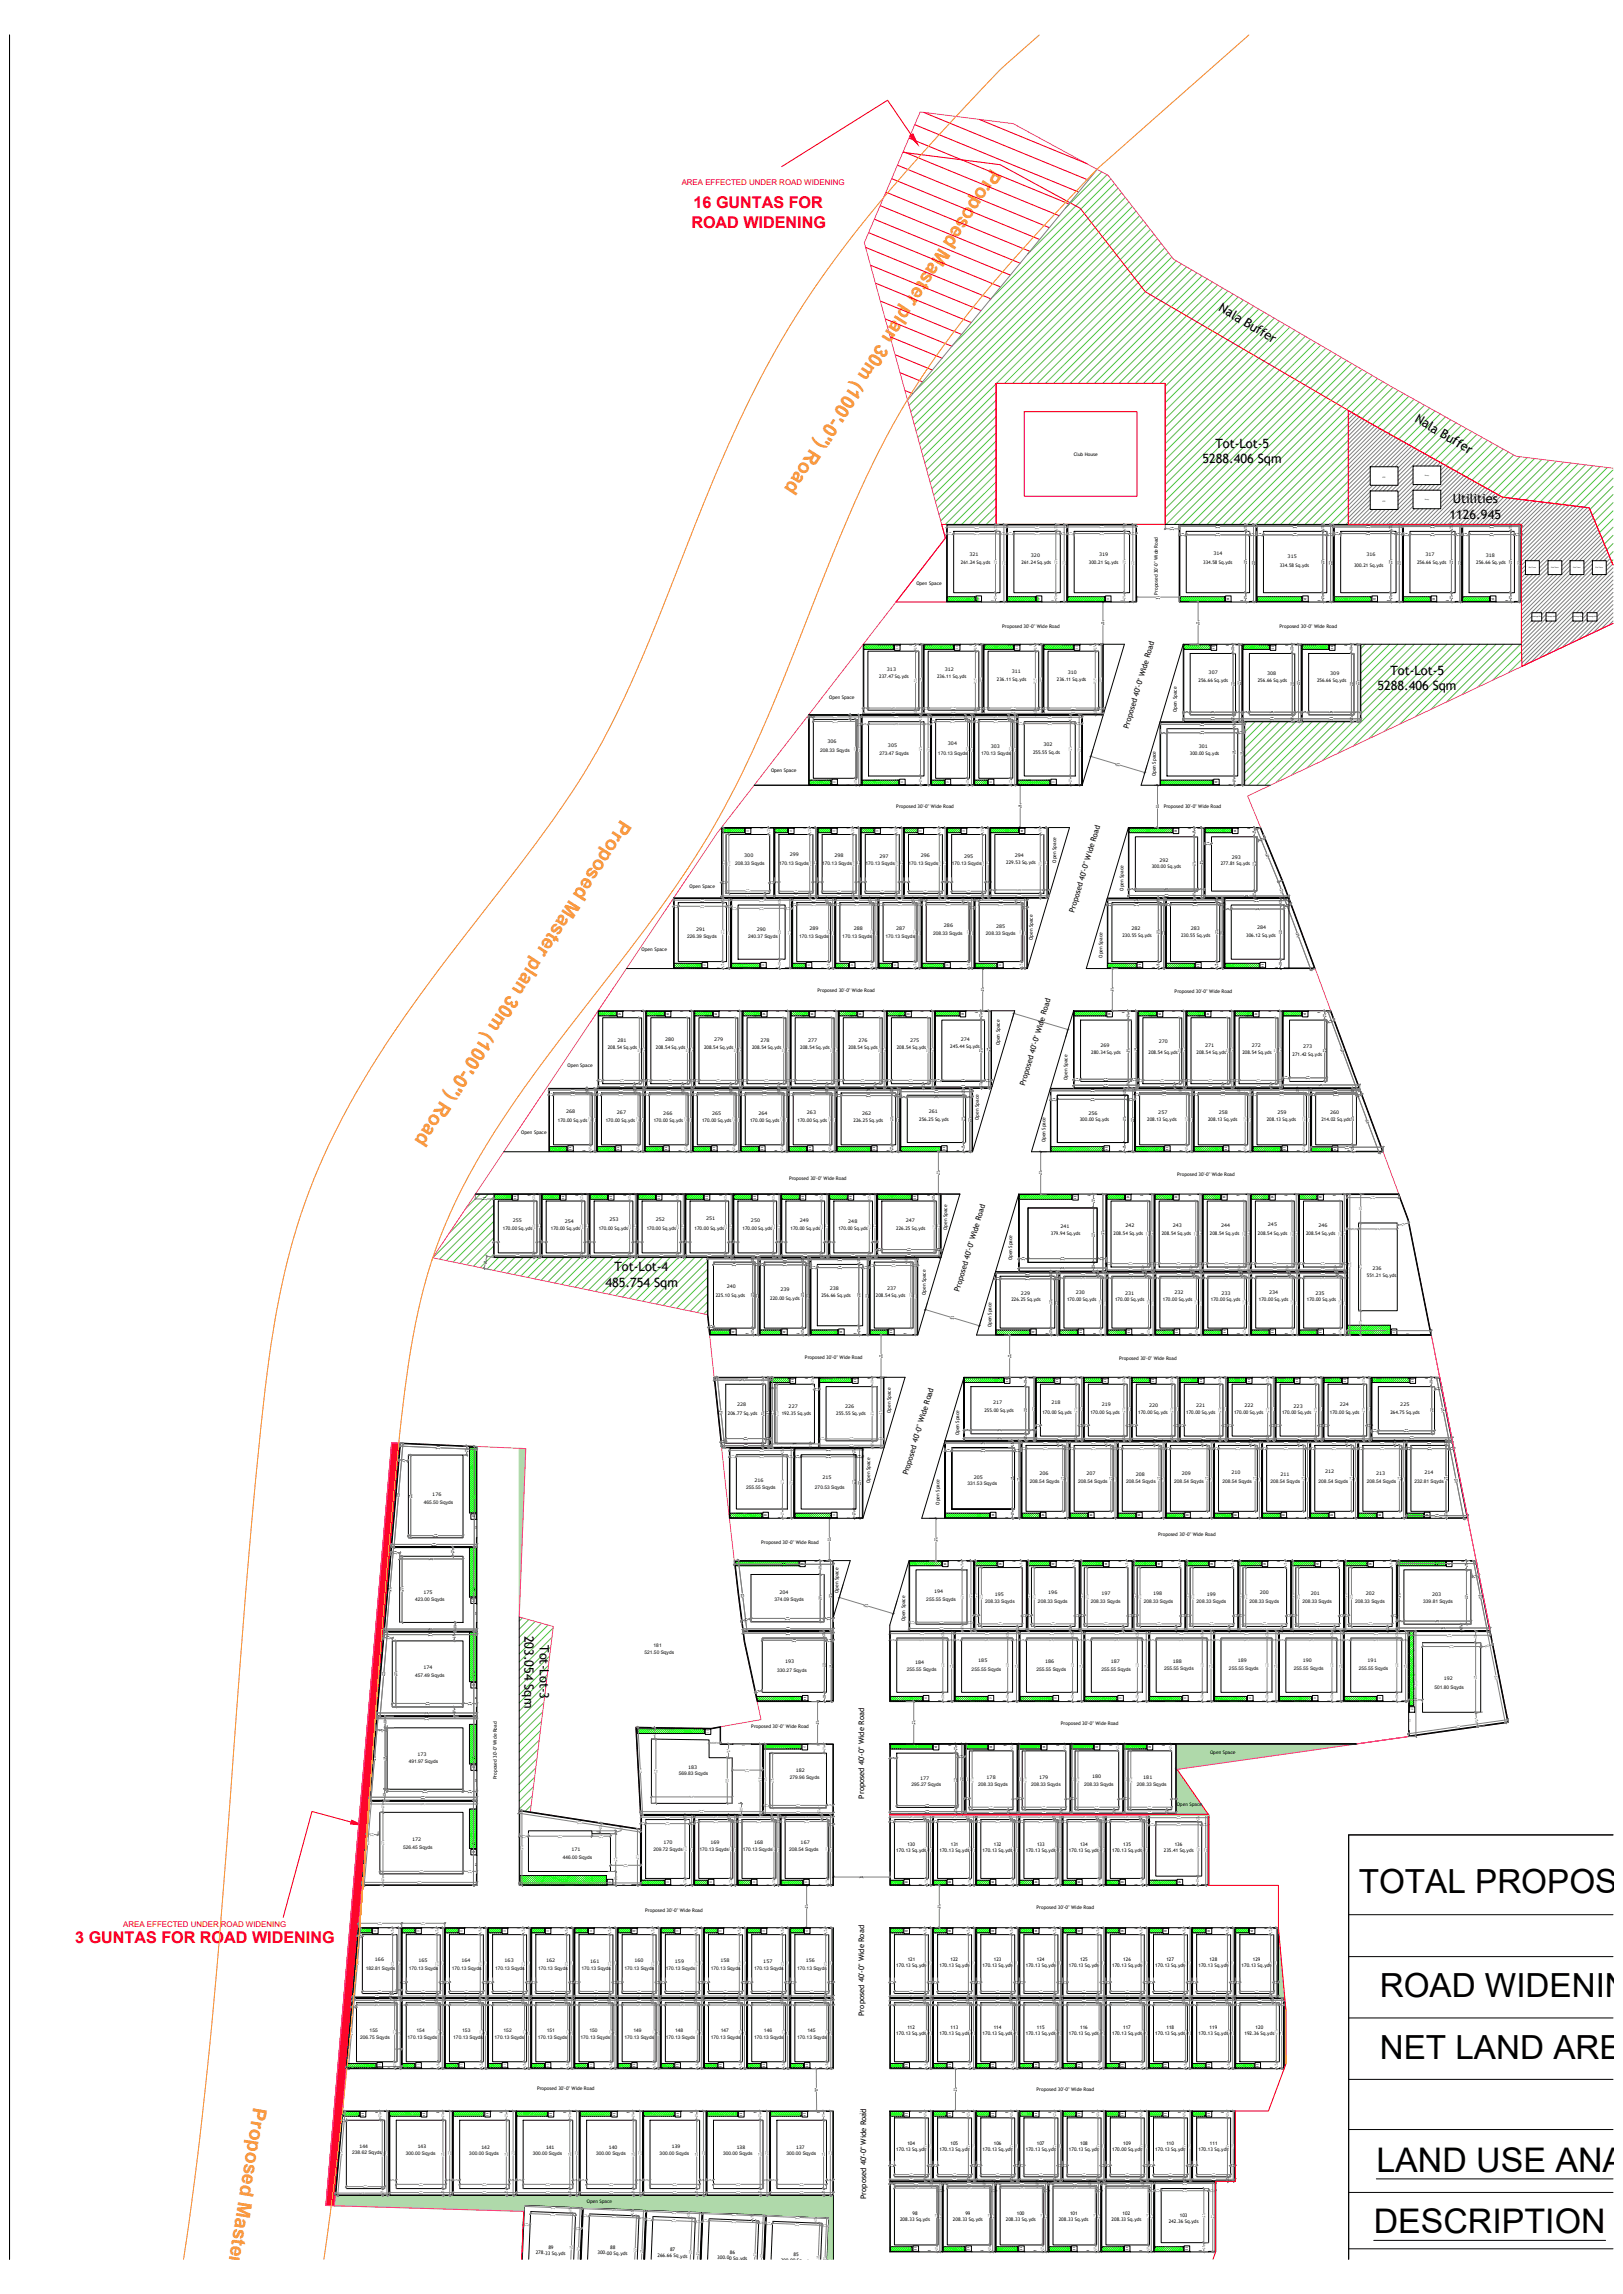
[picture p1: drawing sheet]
<svg xmlns="http://www.w3.org/2000/svg" width="841mm" height="1189mm" viewBox="0 0 841 1189" stroke-linecap="round" stroke-linejoin="round" font-family="sans-serif">
<defs><g id="words">
<g font-size="17.6">
<text x="713" y="1125">LAND USE ANA</text>
<text x="712" y="1157">DESCRIPTION</text>
</g>
<g font-size="17.2">
<text x="704" y="981">TOTAL PROPOSE</text>
<text x="715" y="1035">ROAD WIDENIN</text>
<text x="715" y="1067">NET LAND AREA</text>
</g>
<g font-size="10" fill="#f8991e">
<text x="513" y="87" transform="rotate(123 513 87)">Proposed Master plan 30m (100'-0&quot;) Road</text>
<text x="322" y="425" transform="rotate(123 322 425)">Proposed Master plan 30m (100'-0&quot;) Road</text>
<text x="131" y="1092" transform="rotate(99 131 1092)">Proposed Master plan</text>
</g>
<g font-size="8.4" fill="#f00">
<text x="359" y="108">16 GUNTAS FOR</text>
<text x="358" y="118">ROAD WIDENING</text>
<text x="39" y="1007">3 GUNTAS FOR ROAD WIDENING</text>
</g>
<g font-size="6.6">
<text x="631" y="161" transform="rotate(31 631 161)">Nala Buffer</text>
<text x="733" y="218" transform="rotate(31 733 218)">Nala Buffer</text>
<text x="630" y="232">Tot-Lot-5</text>
<text x="623" y="240">5288.406 Sqm</text>
<text x="753" y="261">Utilities</text>
<text x="751" y="269">1126.945</text>
<text x="721" y="350">Tot-Lot-5</text>
<text x="714" y="358">5288.406 Sqm</text>
<text x="318" y="659">Tot-Lot-4</text>
<text x="314" y="667">485.754 Sqm</text>
<text x="272" y="848" transform="rotate(90 272 848)">203.054 Sqm</text>
<text x="280" y="853" transform="rotate(90 280 853)">Tot-Lot-3</text>
</g>
<g font-size="4.1" fill="#f00">
<text x="353" y="96">AREA EFFECTED UNDER ROAD WIDENING</text>
<text x="64" y="999">AREA EFFECTED UNDER ROAD WIDENING</text>
</g>
<g font-size="4">
<text x="585" y="378" transform="rotate(-73 585 378)">Proposed 40'-0&quot; Wide Road</text>
<text x="557" y="473" transform="rotate(-73 557 473)">Proposed 40'-0&quot; Wide Road</text>
<text x="531" y="563" transform="rotate(-73 531 563)">Proposed 40'-0&quot; Wide Road</text>
<text x="497" y="670" transform="rotate(-73 497 670)">Proposed 40'-0&quot; Wide Road</text>
<text x="470" y="765" transform="rotate(-73 470 765)">Proposed 40'-0&quot; Wide Road</text>
<text x="448" y="932" transform="rotate(-90 448 932)">Proposed 40'-0&quot; Wide Road</text>
<text x="448" y="1045" transform="rotate(-90 448 1045)">Proposed 40'-0&quot; Wide Road</text>
<text x="449" y="1140" transform="rotate(-90 449 1140)">Proposed 40'-0&quot; Wide Road</text>
</g>
<g font-size="2.8">
<text x="186" y="1113">144</text>
<text x="217" y="1113">143</text>
<text x="249" y="1114">142</text>
<text x="283" y="1114">141</text>
<text x="316" y="1114">140</text>
<text x="348" y="1113">139</text>
<text x="382" y="1114">138</text>
<text x="413" y="1114">137</text>
</g>
<g font-size="2.5">
<text x="556" y="236">Club House</text>
<text x="570" y="288">319</text>
<text x="629" y="287">314</text>
<text x="708" y="288">316</text>
<text x="739" y="288">317</text>
<text x="498" y="293">261.24 Sq.yds</text>
<text x="502" y="288">321</text>
<text x="529" y="293">261.24 Sq.yds</text>
<text x="534" y="289">320</text>
<text x="564" y="293">300.21 Sq.yds</text>
<text x="623" y="293">334.58 Sq.yds</text>
<text x="667" y="289">315</text>
<text x="734" y="293">256.66 Sq.yds</text>
<text x="765" y="293">256.66 Sq.yds</text>
<text x="770" y="289">318</text>
<text x="663" y="294">334.58 Sq.yds</text>
<text x="702" y="294">300.21 Sq.yds</text>
<text x="475" y="303">Open Space</text>
<text x="600" y="308" transform="rotate(-90 600 308)">Proposed 30'-0&quot; Wide Road</text>
<text x="519" y="325">Proposed 30'-0&quot; Wide Road</text>
<text x="663" y="325">Proposed 30'-0&quot; Wide Road</text>
<text x="460" y="348">313</text>
<text x="490" y="348">312</text>
<text x="456" y="351">237.47 Sq.yds</text>
<text x="486" y="351">236.11 Sq.yds</text>
<text x="517" y="353">236.11 Sq.yds</text>
<text x="524" y="349">311</text>
<text x="548" y="353">236.11 Sq.yds</text>
<text x="553" y="349">310</text>
<text x="621" y="354">256.66 Sq.yds</text>
<text x="626" y="349">307</text>
<text x="652" y="354">256.66 Sq.yds</text>
<text x="657" y="350">308</text>
<text x="682" y="354">256.66 Sq.yds</text>
<text x="689" y="350">309</text>
<text x="430" y="363">Open Space</text>
<text x="610" y="369" transform="rotate(-90 610 369)">Open Space</text>
<text x="425" y="390">208.33 Sqyds</text>
<text x="429" y="385">306</text>
<text x="460" y="387">305</text>
<text x="491" y="386">304</text>
<text x="513" y="388">303</text>
<text x="541" y="387">302</text>
<text x="621" y="387">301</text>
<text x="456" y="391">273.47 Sqyds</text>
<text x="486" y="391">170.13 Sqyds</text>
<text x="508" y="391">170.13 Sqyds</text>
<text x="535" y="391">255.55 Sq.ds</text>
<text x="617" y="391">300.00 Sq.yds</text>
<text x="400" y="400">Open Space</text>
<text x="599" y="402" transform="rotate(-90 599 402)">Open Space</text>
<text x="464" y="419">Proposed 30'-0&quot; Wide Road</text>
<text x="603" y="419">Proposed 30'-0&quot; Wide Road</text>
<text x="409" y="444">299</text>
<text x="477" y="444">296</text>
<text x="381" y="448">208.33 Sqyds</text>
<text x="386" y="444">300</text>
<text x="404" y="448">170.13 Sqyds</text>
<text x="426" y="448">170.13 Sqyds</text>
<text x="432" y="444">298</text>
<text x="448" y="448">170.13 Sqyds</text>
<text x="456" y="444">297</text>
<text x="471" y="448">170.13 Sqyds</text>
<text x="493" y="448">170.13 Sqyds</text>
<text x="500" y="445">295</text>
<text x="521" y="448">229.53 Sq.yds</text>
<text x="526" y="444">294</text>
<text x="547" y="447" transform="rotate(-90 547 447)">Open Space</text>
<text x="597" y="450">300.00 Sq.yds</text>
<text x="601" y="447">292</text>
<text x="633" y="448">277.81 Sq.yds</text>
<text x="638" y="445">293</text>
<text x="357" y="460">Open Space</text>
<text x="582" y="462" transform="rotate(-90 582 462)">Open Space</text>
<text x="361" y="482">291</text>
<text x="392" y="483">290</text>
<text x="420" y="482">289</text>
<text x="442" y="482">288</text>
<text x="464" y="482">287</text>
<text x="484" y="485">208.33 Sqyds</text>
<text x="489" y="481">286</text>
<text x="511" y="485">208.33 Sqyds</text>
<text x="516" y="481">285</text>
<text x="582" y="486">230.55 Sq.yds</text>
<text x="586" y="482">282</text>
<text x="612" y="486">230.55 Sq.yds</text>
<text x="617" y="482">283</text>
<text x="646" y="486">306.12 Sq.yds</text>
<text x="651" y="481">284</text>
<text x="356" y="486">226.39 Sqyds</text>
<text x="388" y="486">240.37 Sqyds</text>
<text x="414" y="486">170.13 Sqyds</text>
<text x="436" y="486">170.13 Sqyds</text>
<text x="459" y="486">170.13 Sqyds</text>
<text x="535" y="487" transform="rotate(-90 535 487)">Open Space</text>
<text x="332" y="493">Open Space</text>
<text x="571" y="496" transform="rotate(-90 571 496)">Open Space</text>
<text x="424" y="514">Proposed 30'-0&quot; Wide Road</text>
<text x="609" y="515">Proposed 30'-0&quot; Wide Road</text>
<text x="320" y="540">281</text>
<text x="345" y="539">280</text>
<text x="370" y="540">279</text>
<text x="394" y="540">278</text>
<text x="419" y="540">277</text>
<text x="445" y="540">276</text>
<text x="498" y="540">274</text>
<text x="315" y="544">208.54 Sq.yds</text>
<text x="340" y="544">208.54 Sq.yds</text>
<text x="365" y="544">208.54 Sq.yds</text>
<text x="390" y="544">208.54 Sq.yds</text>
<text x="415" y="544">208.54 Sq.yds</text>
<text x="440" y="544">208.54 Sq.yds</text>
<text x="465" y="544">208.54 Sq.yds</text>
<text x="472" y="540">275</text>
<text x="492" y="543">245.44 Sq.yds</text>
<text x="518" y="542" transform="rotate(-90 518 542)">Open Space</text>
<text x="570" y="543">269</text>
<text x="600" y="540">270</text>
<text x="624" y="543">271</text>
<text x="649" y="543">272</text>
<text x="675" y="543">273</text>
<text x="565" y="546">280.34 Sq.yds</text>
<text x="595" y="546">208.54 Sq.yds</text>
<text x="620" y="546">208.54 Sq.yds</text>
<text x="644" y="546">208.54 Sq.yds</text>
<text x="670" y="547">271.42 Sq.yds</text>
<text x="294" y="553">Open Space</text>
<text x="553" y="560" transform="rotate(-90 553 560)">Open Space</text>
<text x="289" y="582">170.00 Sq.yds</text>
<text x="293" y="577">268</text>
<text x="314" y="582">170.00 Sq.yds</text>
<text x="320" y="577">267</text>
<text x="339" y="582">170.00 Sq.yds</text>
<text x="344" y="578">266</text>
<text x="364" y="582">170.00 Sq.yds</text>
<text x="369" y="578">265</text>
<text x="389" y="582">170.00 Sq.yds</text>
<text x="393" y="578">264</text>
<text x="413" y="582">170.00 Sq.yds</text>
<text x="418" y="577">263</text>
<text x="442" y="582">226.25 Sq.yds</text>
<text x="447" y="578">262</text>
<text x="476" y="581">256.25 Sq.yds</text>
<text x="481" y="577">261</text>
<text x="507" y="580" transform="rotate(-90 507 580)">Open Space</text>
<text x="560" y="581">300.00 Sq.yds</text>
<text x="564" y="578">256</text>
<text x="594" y="581">208.13 Sq.yds</text>
<text x="600" y="578">257</text>
<text x="626" y="581">208.13 Sq.yds</text>
<text x="632" y="578">258</text>
<text x="656" y="581">208.13 Sq.yds</text>
<text x="662" y="578">259</text>
<text x="685" y="581">214.02 Sq.yds</text>
<text x="689" y="577">260</text>
<text x="270" y="588">Open Space</text>
<text x="542" y="592" transform="rotate(-90 542 592)">Open Space</text>
<text x="409" y="611">Proposed 30'-0&quot; Wide Road</text>
<text x="610" y="610">Proposed 30'-0&quot; Wide Road</text>
<text x="266" y="633">255</text>
<text x="293" y="634">254</text>
<text x="316" y="633">253</text>
<text x="340" y="633">252</text>
<text x="366" y="632">251</text>
<text x="389" y="633">250</text>
<text x="414" y="633">249</text>
<text x="440" y="634">248</text>
<text x="469" y="633">247</text>
<text x="583" y="636">242</text>
<text x="608" y="636">243</text>
<text x="633" y="636">244</text>
<text x="657" y="635">245</text>
<text x="683" y="636">246</text>
<text x="261" y="637">170.00 Sq.yds</text>
<text x="285" y="637">170.00 Sq.yds</text>
<text x="310" y="637">170.00 Sq.yds</text>
<text x="335" y="637">170.00 Sq.yds</text>
<text x="360" y="637">170.00 Sq.yds</text>
<text x="385" y="637">170.00 Sq.yds</text>
<text x="410" y="637">170.00 Sq.yds</text>
<text x="434" y="637">170.00 Sq.yds</text>
<text x="464" y="637">226.25 Sq.yds</text>
<text x="491" y="637" transform="rotate(-90 491 637)">Open Space</text>
<text x="545" y="640">379.94 Sq.yds</text>
<text x="549" y="636">241</text>
<text x="577" y="640">208.54 Sq.yds</text>
<text x="602" y="640">208.54 Sq.yds</text>
<text x="627" y="640">208.54 Sq.yds</text>
<text x="652" y="640">208.54 Sq.yds</text>
<text x="677" y="640">208.54 Sq.yds</text>
<text x="525" y="653" transform="rotate(-90 525 653)">Open Space</text>
<text x="711" y="658">236</text>
<text x="708" y="662">551.21 Sq.yds</text>
<text x="377" y="668">240</text>
<text x="404" y="669">239</text>
<text x="430" y="668">238</text>
<text x="460" y="669">237</text>
<text x="480" y="671" transform="rotate(-90 480 671)">Open Space</text>
<text x="529" y="671">229</text>
<text x="558" y="671">230</text>
<text x="583" y="671">231</text>
<text x="609" y="671">232</text>
<text x="633" y="671">233</text>
<text x="658" y="671">234</text>
<text x="682" y="671">235</text>
<text x="371" y="672">225.10 Sq.yds</text>
<text x="399" y="674">220.00 Sq.yds</text>
<text x="426" y="672">256.66 Sq.yds</text>
<text x="454" y="672">208.54 Sq.yds</text>
<text x="524" y="674">226.25 Sq.yds</text>
<text x="553" y="674">170.00 Sq.yds</text>
<text x="578" y="674">170.00 Sq.yds</text>
<text x="603" y="674">170.00 Sq.yds</text>
<text x="627" y="674">170.00 Sq.yds</text>
<text x="652" y="674">170.00 Sq.yds</text>
<text x="677" y="674">170.00 Sq.yds</text>
<text x="514" y="688" transform="rotate(-90 514 688)">Open Space</text>
<text x="417" y="704">Proposed 30'-0&quot; Wide Road</text>
<text x="580" y="705">Proposed 30'-0&quot; Wide Road</text>
<text x="382" y="729">228</text>
<text x="409" y="730">227</text>
<text x="438" y="730">226</text>
<text x="510" y="732">255.00 Sq.yds</text>
<text x="515" y="728">217</text>
<text x="545" y="727">218</text>
<text x="571" y="729">219</text>
<text x="595" y="729">220</text>
<text x="620" y="729">221</text>
<text x="645" y="729">222</text>
<text x="670" y="729">223</text>
<text x="694" y="729">224</text>
<text x="726" y="729">225</text>
<text x="377" y="733">206.77 Sq.yds</text>
<text x="405" y="733">192.35 Sq.yds</text>
<text x="433" y="733">255.55 Sq.yds</text>
<text x="462" y="732" transform="rotate(-90 462 732)">Open Space</text>
<text x="540" y="733">170.00 Sq.yds</text>
<text x="565" y="733">170.00 Sq.yds</text>
<text x="590" y="733">170.00 Sq.yds</text>
<text x="615" y="733">170.00 Sq.yds</text>
<text x="640" y="733">170.00 Sq.yds</text>
<text x="664" y="733">170.00 Sq.yds</text>
<text x="689" y="733">170.00 Sq.yds</text>
<text x="720" y="733">264.75 Sq.yds</text>
<text x="497" y="744" transform="rotate(-90 497 744)">Open Space</text>
<text x="426" y="767">215</text>
<text x="505" y="766">205</text>
<text x="539" y="764">206</text>
<text x="563" y="764">207</text>
<text x="589" y="765">208</text>
<text x="612" y="764">209</text>
<text x="638" y="764">210</text>
<text x="664" y="765">211</text>
<text x="687" y="764">212</text>
<text x="713" y="764">213</text>
<text x="738" y="764">214</text>
<text x="387" y="772">255.55 Sqyds</text>
<text x="391" y="768">216</text>
<text x="422" y="772">270.53 Sqyds</text>
<text x="451" y="769" transform="rotate(-90 451 769)">Open Space</text>
<text x="501" y="770">331.53 Sqyds</text>
<text x="534" y="768">208.54 Sqyds</text>
<text x="559" y="768">208.54 Sqyds</text>
<text x="584" y="768">208.54 Sqyds</text>
<text x="608" y="768">208.54 Sqyds</text>
<text x="633" y="768">208.54 Sqyds</text>
<text x="658" y="768">208.54 Sqyds</text>
<text x="683" y="768">208.54 Sqyds</text>
<text x="708" y="768">208.54 Sqyds</text>
<text x="733" y="768">232.81 Sqyds</text>
<text x="220" y="780">465.50 Sqyds</text>
<text x="224" y="775">176</text>
<text x="487" y="780" transform="rotate(-90 487 780)">Open Space</text>
<text x="600" y="796">Proposed 30'-0&quot; Wide Road</text>
<text x="394" y="800">Proposed 30'-0&quot; Wide Road</text>
<text x="219" y="826">175</text>
<text x="404" y="826">204</text>
<text x="434" y="826" transform="rotate(-90 434 826)">Open Space</text>
<text x="484" y="825">194</text>
<text x="515" y="827">195</text>
<text x="543" y="826">196</text>
<text x="571" y="827">197</text>
<text x="597" y="827">198</text>
<text x="625" y="827">199</text>
<text x="653" y="826">200</text>
<text x="679" y="827">201</text>
<text x="708" y="827">202</text>
<text x="742" y="827">203</text>
<text x="215" y="830">423.00 Sqyds</text>
<text x="401" y="830">374.09 Sqyds</text>
<text x="480" y="829">255.55 Sqyds</text>
<text x="510" y="831">208.33 Sqyds</text>
<text x="538" y="831">208.33 Sqyds</text>
<text x="565" y="831">208.33 Sqyds</text>
<text x="593" y="831">208.33 Sqyds</text>
<text x="620" y="831">208.33 Sqyds</text>
<text x="647" y="831">208.33 Sqyds</text>
<text x="675" y="831">208.33 Sqyds</text>
<text x="702" y="831">208.33 Sqyds</text>
<text x="738" y="831">339.81 Sqyds</text>
<text x="469" y="840" transform="rotate(-90 469 840)">Open Space</text>
<text x="334" y="857">521.50 Sqyds</text>
<text x="339" y="854">181</text>
<text x="407" y="862">193</text>
<text x="474" y="862">184</text>
<text x="507" y="862">185</text>
<text x="542" y="862">186</text>
<text x="576" y="862">187</text>
<text x="608" y="862">188</text>
<text x="641" y="862">189</text>
<text x="675" y="862">190</text>
<text x="709" y="862">191</text>
<text x="215" y="869">457.49 Sqyds</text>
<text x="219" y="865">174</text>
<text x="403" y="867">330.27 Sqyds</text>
<text x="470" y="866">255.55 Sqyds</text>
<text x="503" y="866">255.55 Sqyds</text>
<text x="537" y="866">255.55 Sqyds</text>
<text x="571" y="866">255.55 Sqyds</text>
<text x="603" y="865">255.55 Sqyds</text>
<text x="637" y="865">255.55 Sqyds</text>
<text x="670" y="865">255.55 Sqyds</text>
<text x="704" y="865">255.55 Sqyds</text>
<text x="743" y="875">501.80 Sqyds</text>
<text x="748" y="870">192</text>
<text x="550" y="894">Proposed 30'-0&quot; Wide Road</text>
<text x="389" y="896">Proposed 30'-0&quot; Wide Road</text>
<text x="216" y="910">173</text>
<text x="627" y="909">Open Space</text>
<text x="212" y="914">491.97 Sqyds</text>
<text x="357" y="917">183</text>
<text x="257" y="922" transform="rotate(-90 257 922)">Proposed 30'-0&quot; Wide Road</text>
<text x="352" y="920">569.83 Sqyds</text>
<text x="409" y="922">279.96 Sqyds</text>
<text x="412" y="918">182</text>
<text x="477" y="922">177</text>
<text x="511" y="922">178</text>
<text x="538" y="922">179</text>
<text x="566" y="922">180</text>
<text x="592" y="922">181</text>
<text x="472" y="926">295.27 Sqyds</text>
<text x="507" y="925">208.33 Sqyds</text>
<text x="534" y="925">208.33 Sqyds</text>
<text x="562" y="925">208.33 Sqyds</text>
<text x="589" y="925">208.33 Sqyds</text>
<text x="610" y="936">Open Space</text>
<text x="214" y="954">172</text>
<text x="209" y="958">526.45 Sqyds</text>
<text x="296" y="959">171</text>
<text x="339" y="959">209.72 Sqyds</text>
<text x="344" y="956">170</text>
<text x="362" y="959">170.13 Sqyds</text>
<text x="368" y="956">169</text>
<text x="385" y="959">170.13 Sqyds</text>
<text x="391" y="956">168</text>
<text x="409" y="959">208.54 Sqyds</text>
<text x="415" y="956">167</text>
<text x="464" y="960">170.13 Sq.yds</text>
<text x="470" y="957">130</text>
<text x="487" y="960">170.13 Sq.yds</text>
<text x="493" y="957">131</text>
<text x="509" y="960">170.13 Sq.yds</text>
<text x="515" y="957">132</text>
<text x="532" y="960">170.13 Sq.yds</text>
<text x="537" y="957">133</text>
<text x="554" y="960">170.13 Sq.yds</text>
<text x="560" y="957">134</text>
<text x="576" y="960">170.13 Sq.yds</text>
<text x="582" y="957">135</text>
<text x="603" y="960">235.41 Sq.yds</text>
<text x="609" y="957">136</text>
<text x="292" y="963">446.00 Sqyds</text>
<text x="537" y="989">Proposed 30'-0&quot; Wide Road</text>
<text x="334" y="991">Proposed 30'-0&quot; Wide Road</text>
<text x="194" y="1016">166</text>
<text x="217" y="1017">165</text>
<text x="239" y="1017">164</text>
<text x="261" y="1017">163</text>
<text x="283" y="1017">162</text>
<text x="306" y="1017">161</text>
<text x="329" y="1017">160</text>
<text x="350" y="1017">159</text>
<text x="373" y="1017">158</text>
<text x="396" y="1017">157</text>
<text x="418" y="1017">156</text>
<text x="464" y="1020">170.13 Sq.yds</text>
<text x="470" y="1017">121</text>
<text x="487" y="1020">170.13 Sq.yds</text>
<text x="493" y="1017">122</text>
<text x="509" y="1020">170.13 Sq.yds</text>
<text x="515" y="1017">123</text>
<text x="532" y="1020">170.13 Sq.yds</text>
<text x="537" y="1017">124</text>
<text x="554" y="1020">170.13 Sq.yds</text>
<text x="560" y="1017">125</text>
<text x="576" y="1020">170.13 Sq.yds</text>
<text x="582" y="1017">126</text>
<text x="599" y="1020">170.13 Sq.yds</text>
<text x="604" y="1017">127</text>
<text x="621" y="1020">170.13 Sq.yds</text>
<text x="627" y="1017">128</text>
<text x="643" y="1020">170.13 Sq.yds</text>
<text x="649" y="1017">129</text>
<text x="190" y="1021">182.81 Sqyds</text>
<text x="212" y="1021">170.13 Sqyds</text>
<text x="234" y="1021">170.13 Sqyds</text>
<text x="257" y="1021">170.13 Sqyds</text>
<text x="279" y="1021">170.13 Sqyds</text>
<text x="301" y="1021">170.13 Sqyds</text>
<text x="324" y="1021">170.13 Sqyds</text>
<text x="345" y="1021">170.13 Sqyds</text>
<text x="368" y="1021">170.13 Sqyds</text>
<text x="391" y="1021">170.13 Sqyds</text>
<text x="413" y="1021">170.13 Sqyds</text>
<text x="192" y="1053">155</text>
<text x="216" y="1053">154</text>
<text x="240" y="1053">153</text>
<text x="261" y="1053">152</text>
<text x="283" y="1053">151</text>
<text x="306" y="1053">150</text>
<text x="328" y="1053">149</text>
<text x="350" y="1053">148</text>
<text x="374" y="1053">147</text>
<text x="396" y="1053">146</text>
<text x="418" y="1053">145</text>
<text x="464" y="1055">170.13 Sq.yds</text>
<text x="470" y="1052">112</text>
<text x="487" y="1055">170.13 Sq.yds</text>
<text x="493" y="1052">113</text>
<text x="509" y="1055">170.13 Sq.yds</text>
<text x="515" y="1052">114</text>
<text x="532" y="1055">170.13 Sq.yds</text>
<text x="537" y="1052">115</text>
<text x="554" y="1055">170.13 Sq.yds</text>
<text x="560" y="1052">116</text>
<text x="576" y="1055">170.13 Sq.yds</text>
<text x="582" y="1052">117</text>
<text x="599" y="1055">170.13 Sq.yds</text>
<text x="604" y="1052">118</text>
<text x="621" y="1055">170.13 Sq.yds</text>
<text x="627" y="1052">119</text>
<text x="645" y="1055">192.36 Sq.yds</text>
<text x="651" y="1052">120</text>
<text x="187" y="1056">206.75 Sqyds</text>
<text x="211" y="1056">170.13 Sqyds</text>
<text x="235" y="1056">170.13 Sqyds</text>
<text x="256" y="1056">170.13 Sqyds</text>
<text x="279" y="1056">170.13 Sqyds</text>
<text x="301" y="1056">170.13 Sqyds</text>
<text x="324" y="1056">170.13 Sqyds</text>
<text x="345" y="1056">170.13 Sqyds</text>
<text x="368" y="1056">170.13 Sqyds</text>
<text x="391" y="1056">170.13 Sqyds</text>
<text x="413" y="1056">170.13 Sqyds</text>
<text x="278" y="1083">Proposed 30'-0&quot; Wide Road</text>
<text x="537" y="1084">Proposed 30'-0&quot; Wide Road</text>
<text x="464" y="1115">170.13 Sq.yds</text>
<text x="470" y="1111">104</text>
<text x="487" y="1115">170.13 Sq.yds</text>
<text x="493" y="1111">105</text>
<text x="509" y="1115">170.13 Sq.yds</text>
<text x="515" y="1111">106</text>
<text x="532" y="1115">170.13 Sq.yds</text>
<text x="537" y="1111">107</text>
<text x="554" y="1115">170.13 Sq.yds</text>
<text x="560" y="1111">108</text>
<text x="576" y="1115">170.00 Sq.yds</text>
<text x="582" y="1111">109</text>
<text x="599" y="1115">170.13 Sq.yds</text>
<text x="604" y="1111">110</text>
<text x="621" y="1115">170.13 Sq.yds</text>
<text x="627" y="1111">111</text>
<text x="183" y="1116">238.62 Sqyds</text>
<text x="210" y="1117">300.00 Sqyds</text>
<text x="243" y="1117">300.00 Sqyds</text>
<text x="276" y="1117">300.00 Sqyds</text>
<text x="309" y="1117">300.00 Sqyds</text>
<text x="342" y="1117">300.00 Sqyds</text>
<text x="375" y="1117">300.00 Sqyds</text>
<text x="408" y="1117">300.00 Sqyds</text>
<text x="304" y="1142">Open Space</text>
<text x="466" y="1151">208.33 Sq.yds</text>
<text x="473" y="1148">98</text>
<text x="494" y="1151">208.33 Sq.yds</text>
<text x="500" y="1148">99</text>
<text x="521" y="1151">208.33 Sq.yds</text>
<text x="527" y="1148">100</text>
<text x="549" y="1151">208.33 Sq.yds</text>
<text x="554" y="1148">101</text>
<text x="576" y="1151">208.33 Sq.yds</text>
<text x="582" y="1148">102</text>
<text x="611" y="1149">103</text>
<text x="606" y="1152">242.36 Sq.yds</text>
<text x="278" y="1168" transform="rotate(2 278 1168)">278.33 Sq.yds</text>
<text x="284" y="1165" transform="rotate(3 284 1165)">89</text>
<text x="310" y="1168" transform="rotate(2 310 1168)">300.00 Sq.yds</text>
<text x="316" y="1165" transform="rotate(3 316 1165)">88</text>
<text x="341" y="1170" transform="rotate(2 341 1170)">266.66 Sq.yds</text>
<text x="347" y="1167" transform="rotate(2 347 1167)">87</text>
<text x="378" y="1168" transform="rotate(2 378 1168)">86</text>
<text x="411" y="1169" transform="rotate(2 411 1169)">85</text>
<text x="372" y="1171" transform="rotate(2 372 1171)">300.00 Sq.yds</text>
<text x="405" y="1172" transform="rotate(2 405 1172)">300.00 Sq.yds</text>
</g>
<g font-size=".8">
<text x="716" y="248">STP</text>
<text x="738" y="247">Sump</text>
<text x="716" y="260">STP</text>
<text x="738" y="259">Sump</text>
<text x="792" y="294">Dist Trans</text>
<text x="804" y="294">Dist Trans</text>
<text x="815" y="294">Dist Trans</text>
<text x="827" y="294">Dist Trans</text>
<text x="794" y="320">Garbage Bin</text>
<text x="801" y="320">Garbage Bin</text>
<text x="815" y="320">Garbage Bin</text>
<text x="823" y="320">Garbage Bin</text>
</g>
<g font-size=".7">
<text x="505" y="274">[42'-9&quot;]</text>
<text x="505" y="273">13.03</text>
<text x="516" y="274" transform="rotate(-90 516 274)">1.50</text>
<text x="517" y="275" transform="rotate(-90 517 275)">[4'-11&quot;]</text>
<text x="536" y="274">[42'-9&quot;]</text>
<text x="537" y="273">13.03</text>
<text x="547" y="274" transform="rotate(-90 547 274)">1.50</text>
<text x="548" y="275" transform="rotate(-90 548 275)">[4'-11&quot;]</text>
<text x="570" y="274">[49'-2&quot;]</text>
<text x="570" y="273">14.97</text>
<text x="582" y="274" transform="rotate(-90 582 274)">1.50</text>
<text x="583" y="275" transform="rotate(-90 583 275)">[4'-11&quot;]</text>
<text x="606" y="275">[10'-0&quot;]</text>
<text x="607" y="274">3.05</text>
<text x="630" y="274">[54'-9&quot;]</text>
<text x="630" y="273">16.69</text>
<text x="645" y="274" transform="rotate(-90 645 274)">1.50</text>
<text x="646" y="275" transform="rotate(-90 646 275)">[4'-11&quot;]</text>
<text x="670" y="274">[54'-9&quot;]</text>
<text x="670" y="273">16.69</text>
<text x="685" y="274" transform="rotate(-90 685 274)">1.50</text>
<text x="686" y="275" transform="rotate(-90 686 275)">[4'-11&quot;]</text>
<text x="708" y="274">[49'-2&quot;]</text>
<text x="708" y="273">14.97</text>
<text x="720" y="274" transform="rotate(-90 720 274)">1.50</text>
<text x="721" y="275" transform="rotate(-90 721 275)">[4'-11&quot;]</text>
<text x="741" y="274">[42'-0&quot;]</text>
<text x="741" y="273">12.80</text>
<text x="752" y="274" transform="rotate(-90 752 274)">1.50</text>
<text x="753" y="275" transform="rotate(-90 753 275)">[4'-11&quot;]</text>
<text x="772" y="274">[42'-0&quot;]</text>
<text x="772" y="273">12.80</text>
<text x="783" y="274" transform="rotate(-90 783 274)">1.50</text>
<text x="783" y="275" transform="rotate(-90 783 275)">[4'-11&quot;]</text>
<text x="491" y="277">[4'-11&quot;]</text>
<text x="492" y="276">1.50</text>
<text x="505" y="277">[32'-11&quot;]</text>
<text x="505" y="276">10.03</text>
<text x="519" y="277">[4'-11&quot;]</text>
<text x="519" y="276">1.50</text>
<text x="523" y="277">[4'-11&quot;]</text>
<text x="523" y="276">1.50</text>
<text x="536" y="277">[32'-11&quot;]</text>
<text x="537" y="276">10.03</text>
<text x="550" y="277">[4'-11&quot;]</text>
<text x="551" y="276">1.50</text>
<text x="554" y="277">[4'-11&quot;]</text>
<text x="554" y="276">1.50</text>
<text x="570" y="277">[39'-3&quot;]</text>
<text x="570" y="276">11.97</text>
<text x="586" y="277">[4'-11&quot;]</text>
<text x="586" y="276">1.50</text>
<text x="612" y="278">[4'-11&quot;]</text>
<text x="612" y="277">1.50</text>
<text x="630" y="278">[44'-11&quot;]</text>
<text x="630" y="277">13.69</text>
<text x="648" y="278">[4'-11&quot;]</text>
<text x="649" y="277">1.50</text>
<text x="652" y="278">[4'-11&quot;]</text>
<text x="652" y="277">1.50</text>
<text x="670" y="278">[44'-11&quot;]</text>
<text x="670" y="277">13.69</text>
<text x="688" y="278">[4'-11&quot;]</text>
<text x="689" y="277">1.50</text>
<text x="692" y="277">[4'-11&quot;]</text>
<text x="692" y="276">1.50</text>
<text x="708" y="277">[39'-3&quot;]</text>
<text x="708" y="276">11.97</text>
<text x="724" y="277">[4'-11&quot;]</text>
<text x="725" y="276">1.50</text>
<text x="728" y="278">[4'-11&quot;]</text>
<text x="728" y="277">1.50</text>
<text x="741" y="278">[32'-2&quot;]</text>
<text x="742" y="277">9.80</text>
<text x="755" y="278">[4'-11&quot;]</text>
<text x="755" y="277">1.50</text>
<text x="758" y="278">[4'-11&quot;]</text>
<text x="759" y="277">1.50</text>
<text x="772" y="278">[32'-2&quot;]</text>
<text x="772" y="277">9.80</text>
<text x="786" y="278">[4'-11&quot;]</text>
<text x="786" y="277">1.50</text>
<text x="516" y="292" transform="rotate(-90 516 292)">13.26</text>
<text x="517" y="292" transform="rotate(-90 517 292)">[43'-6&quot;]</text>
<text x="520" y="293" transform="rotate(-90 520 293)">16.76</text>
<text x="521" y="293" transform="rotate(-90 521 293)">[55'-0&quot;]</text>
<text x="547" y="292" transform="rotate(-90 547 292)">13.26</text>
<text x="548" y="292" transform="rotate(-90 548 292)">[43'-6&quot;]</text>
<text x="551" y="293" transform="rotate(-90 551 293)">16.76</text>
<text x="552" y="293" transform="rotate(-90 552 293)">[55'-0&quot;]</text>
<text x="582" y="292" transform="rotate(-90 582 292)">13.26</text>
<text x="583" y="292" transform="rotate(-90 583 292)">[43'-6&quot;]</text>
<text x="587" y="293" transform="rotate(-90 587 293)">16.76</text>
<text x="588" y="293" transform="rotate(-90 588 293)">[55'-0&quot;]</text>
<text x="645" y="292" transform="rotate(-90 645 292)">13.26</text>
<text x="646" y="292" transform="rotate(-90 646 292)">[43'-6&quot;]</text>
<text x="649" y="293" transform="rotate(-90 649 293)">16.76</text>
<text x="650" y="293" transform="rotate(-90 650 293)">[55'-0&quot;]</text>
<text x="685" y="292" transform="rotate(-90 685 292)">13.26</text>
<text x="686" y="292" transform="rotate(-90 686 292)">[43'-6&quot;]</text>
<text x="689" y="293" transform="rotate(-90 689 293)">16.76</text>
<text x="690" y="293" transform="rotate(-90 690 293)">[55'-0&quot;]</text>
<text x="720" y="292" transform="rotate(-90 720 292)">13.26</text>
<text x="721" y="292" transform="rotate(-90 721 292)">[43'-6&quot;]</text>
<text x="725" y="293" transform="rotate(-90 725 293)">16.76</text>
<text x="726" y="293" transform="rotate(-90 726 293)">[55'-0&quot;]</text>
<text x="752" y="292" transform="rotate(-90 752 292)">13.26</text>
<text x="753" y="292" transform="rotate(-90 753 292)">[43'-6&quot;]</text>
<text x="756" y="293" transform="rotate(-90 756 293)">16.76</text>
<text x="757" y="293" transform="rotate(-90 757 293)">[55'-0&quot;]</text>
<text x="783" y="292" transform="rotate(-90 783 292)">13.26</text>
<text x="783" y="292" transform="rotate(-90 783 292)">[43'-6&quot;]</text>
<text x="787" y="293" transform="rotate(-90 787 293)">16.76</text>
<text x="788" y="293" transform="rotate(-90 788 293)">[55'-0&quot;]</text>
<text x="516" y="310" transform="rotate(-90 516 310)">2.00</text>
<text x="517" y="310" transform="rotate(-90 517 310)">[6'-7&quot;]</text>
<text x="547" y="310" transform="rotate(-90 547 310)">2.00</text>
<text x="548" y="310" transform="rotate(-90 548 310)">[6'-7&quot;]</text>
<text x="582" y="310" transform="rotate(-90 582 310)">2.00</text>
<text x="583" y="310" transform="rotate(-90 583 310)">[6'-7&quot;]</text>
<text x="599" y="310">[30'-0&quot;]</text>
<text x="600" y="309">9.14</text>
<text x="645" y="310" transform="rotate(-90 645 310)">2.00</text>
<text x="646" y="310" transform="rotate(-90 646 310)">[6'-7&quot;]</text>
<text x="685" y="310" transform="rotate(-90 685 310)">2.00</text>
<text x="686" y="310" transform="rotate(-90 686 310)">[6'-7&quot;]</text>
<text x="720" y="310" transform="rotate(-90 720 310)">2.00</text>
<text x="721" y="310" transform="rotate(-90 721 310)">[6'-7&quot;]</text>
<text x="752" y="310" transform="rotate(-90 752 310)">2.00</text>
<text x="753" y="310" transform="rotate(-90 753 310)">[6'-7&quot;]</text>
<text x="783" y="310" transform="rotate(-90 783 310)">2.00</text>
<text x="783" y="310" transform="rotate(-90 783 310)">[6'-7&quot;]</text>
<text x="571" y="324" transform="rotate(-90 571 324)">9.14</text>
<text x="572" y="324" transform="rotate(-90 572 324)">[30'-0&quot;]</text>
<text x="621" y="324" transform="rotate(-90 621 324)">9.14</text>
<text x="622" y="324" transform="rotate(-90 622 324)">[30'-0&quot;]</text>
<text x="474" y="335" transform="rotate(90 474 335)">[5'-0&quot;]</text>
<text x="475" y="335" transform="rotate(90 475 335)">1.52</text>
<text x="505" y="335" transform="rotate(90 505 335)">[5'-0&quot;]</text>
<text x="506" y="335" transform="rotate(90 506 335)">1.52</text>
<text x="536" y="335" transform="rotate(90 536 335)">[5'-0&quot;]</text>
<text x="537" y="335" transform="rotate(90 537 335)">1.52</text>
<text x="567" y="335" transform="rotate(90 567 335)">[5'-0&quot;]</text>
<text x="568" y="335" transform="rotate(90 568 335)">1.52</text>
<text x="639" y="337" transform="rotate(-90 639 337)">2.00</text>
<text x="640" y="337" transform="rotate(-90 640 337)">[6'-7&quot;]</text>
<text x="669" y="337" transform="rotate(-90 669 337)">2.00</text>
<text x="670" y="337" transform="rotate(-90 670 337)">[6'-7&quot;]</text>
<text x="700" y="337" transform="rotate(-90 700 337)">2.00</text>
<text x="701" y="337" transform="rotate(-90 701 337)">[6'-7&quot;]</text>
<text x="474" y="354" transform="rotate(-90 474 354)">12.74</text>
<text x="475" y="354" transform="rotate(-90 475 354)">[41'-10&quot;]</text>
<text x="477" y="353" transform="rotate(-90 477 353)">15.24</text>
<text x="478" y="353" transform="rotate(-90 478 353)">[50'-0&quot;]</text>
<text x="505" y="352" transform="rotate(90 505 352)">[41'-10&quot;]</text>
<text x="506" y="352" transform="rotate(90 506 352)">12.74</text>
<text x="508" y="351" transform="rotate(90 508 351)">[50'-0&quot;]</text>
<text x="509" y="351" transform="rotate(90 509 351)">15.24</text>
<text x="536" y="352" transform="rotate(90 536 352)">[41'-10&quot;]</text>
<text x="537" y="352" transform="rotate(90 537 352)">12.74</text>
<text x="539" y="351" transform="rotate(90 539 351)">[50'-0&quot;]</text>
<text x="540" y="351" transform="rotate(90 540 351)">15.24</text>
<text x="567" y="352" transform="rotate(90 567 352)">[41'-10&quot;]</text>
<text x="568" y="352" transform="rotate(90 568 352)">12.74</text>
<text x="570" y="351" transform="rotate(90 570 351)">[50'-0&quot;]</text>
<text x="571" y="351" transform="rotate(90 571 351)">15.24</text>
<text x="639" y="355" transform="rotate(-90 639 355)">13.26</text>
<text x="640" y="356" transform="rotate(-90 640 356)">[43'-6&quot;]</text>
<text x="642" y="355" transform="rotate(-90 642 355)">16.76</text>
<text x="643" y="355" transform="rotate(-90 643 355)">[55'-0&quot;]</text>
<text x="669" y="355" transform="rotate(-90 669 355)">13.26</text>
<text x="670" y="356" transform="rotate(-90 670 356)">[43'-6&quot;]</text>
<text x="673" y="355" transform="rotate(-90 673 355)">16.76</text>
<text x="674" y="355" transform="rotate(-90 674 355)">[55'-0&quot;]</text>
<text x="700" y="355" transform="rotate(-90 700 355)">13.26</text>
<text x="701" y="356" transform="rotate(-90 701 356)">[43'-6&quot;]</text>
<text x="703" y="355" transform="rotate(-90 703 355)">16.76</text>
<text x="704" y="355" transform="rotate(-90 704 355)">[55'-0&quot;]</text>
<text x="420" y="371">1.00</text>
<text x="432" y="371">11.43</text>
<text x="448" y="368" transform="rotate(-1 448 368)">[3'-3&quot;]</text>
<text x="448" y="367">1.00</text>
<text x="462" y="370">[42'-9&quot;]</text>
<text x="462" y="368">[36'-2&quot;]</text>
<text x="462" y="369">13.03</text>
<text x="462" y="367">11.03</text>
<text x="464" y="371">15.00</text>
<text x="474" y="368" transform="rotate(89 474 368)">[3'-3&quot;]</text>
<text x="475" y="369" transform="rotate(88 475 369)">1.00</text>
<text x="477" y="368" transform="rotate(1 477 368)">[3'-3&quot;]</text>
<text x="477" y="367">1.00</text>
<text x="480" y="367" transform="rotate(-180 480 367)">1.00</text>
<text x="481" y="366" transform="rotate(-180 481 366)">[3'-3&quot;]</text>
<text x="493" y="371">9.33</text>
<text x="495" y="370" transform="rotate(-180 495 370)">12.95</text>
<text x="495" y="367" transform="rotate(-180 495 367)">10.95</text>
<text x="495" y="369" transform="rotate(-180 495 369)">[42'-6&quot;]</text>
<text x="495" y="366" transform="rotate(-180 495 366)">[35'-11&quot;]</text>
<text x="505" y="368" transform="rotate(89 505 368)">[3'-3&quot;]</text>
<text x="506" y="369" transform="rotate(88 506 369)">1.00</text>
<text x="509" y="367" transform="rotate(-180 509 367)">1.00</text>
<text x="509" y="366" transform="rotate(-180 509 366)">[3'-3&quot;]</text>
<text x="511" y="367" transform="rotate(-180 511 367)">1.00</text>
<text x="512" y="366" transform="rotate(-180 512 366)">[3'-3&quot;]</text>
<text x="515" y="371">9.33</text>
<text x="526" y="370" transform="rotate(-180 526 370)">12.95</text>
<text x="526" y="367" transform="rotate(-180 526 367)">10.95</text>
<text x="526" y="369" transform="rotate(-180 526 369)">[42'-6&quot;]</text>
<text x="526" y="366" transform="rotate(-180 526 366)">[35'-11&quot;]</text>
<text x="536" y="368" transform="rotate(87 536 368)">[3'-3&quot;]</text>
<text x="537" y="369" transform="rotate(88 537 369)">1.00</text>
<text x="540" y="367" transform="rotate(-180 540 367)">1.00</text>
<text x="540" y="366" transform="rotate(-180 540 366)">[3'-3&quot;]</text>
<text x="543" y="367" transform="rotate(-180 543 367)">1.00</text>
<text x="543" y="366" transform="rotate(-180 543 366)">[3'-3&quot;]</text>
<text x="543" y="372">14.02</text>
<text x="557" y="370" transform="rotate(-180 557 370)">12.95</text>
<text x="557" y="367" transform="rotate(-180 557 367)">10.95</text>
<text x="557" y="369" transform="rotate(-180 557 369)">[42'-6&quot;]</text>
<text x="557" y="366" transform="rotate(-180 557 366)">[35'-11&quot;]</text>
<text x="567" y="368" transform="rotate(89 567 368)">[3'-3&quot;]</text>
<text x="568" y="369" transform="rotate(88 568 369)">1.00</text>
<text x="571" y="367" transform="rotate(-180 571 367)">1.00</text>
<text x="571" y="366" transform="rotate(-180 571 366)">[3'-3&quot;]</text>
<text x="614" y="370">[4'-11&quot;]</text>
<text x="614" y="369">1.50</text>
<text x="627" y="370">[32'-2&quot;]</text>
<text x="628" y="369">9.80</text>
<text x="641" y="370">[4'-11&quot;]</text>
<text x="641" y="369">1.50</text>
<text x="645" y="370">[4'-11&quot;]</text>
<text x="645" y="369">1.50</text>
<text x="658" y="370">[32'-2&quot;]</text>
<text x="659" y="369">9.80</text>
<text x="672" y="370">[4'-11&quot;]</text>
<text x="672" y="369">1.50</text>
<text x="675" y="370">[4'-11&quot;]</text>
<text x="676" y="369">1.50</text>
<text x="689" y="370">[32'-2&quot;]</text>
<text x="689" y="369">9.80</text>
<text x="702" y="370">[4'-11&quot;]</text>
<text x="703" y="369">1.50</text>
<text x="419" y="372">[3'-3&quot;]</text>
<text x="432" y="375">[30'-11&quot;]</text>
<text x="432" y="372">[37'-6&quot;]</text>
<text x="432" y="374">9.43</text>
<text x="440" y="372" transform="rotate(-90 440 372)">1.00</text>
<text x="441" y="372" transform="rotate(-90 441 372)">[3'-3&quot;]</text>
<text x="444" y="376">[3'-3&quot;]</text>
<text x="445" y="375">1.00</text>
<text x="447" y="376">[4'-11&quot;]</text>
<text x="448" y="375">1.50</text>
<text x="463" y="372">[49'-3&quot;]</text>
<text x="463" y="376">[39'-5&quot;]</text>
<text x="464" y="375">12.00</text>
<text x="477" y="373" transform="rotate(-90 477 373)">1.50</text>
<text x="478" y="373" transform="rotate(-90 478 373)">[4'-11&quot;]</text>
<text x="480" y="376">[4'-11&quot;]</text>
<text x="480" y="375">1.50</text>
<text x="483" y="375">[3'-3&quot;]</text>
<text x="483" y="374">1.00</text>
<text x="493" y="372">[30'-7&quot;]</text>
<text x="493" y="375">[24'-1&quot;]</text>
<text x="493" y="374">7.33</text>
<text x="500" y="372" transform="rotate(-90 500 372)">1.00</text>
<text x="501" y="372" transform="rotate(-90 501 372)">[3'-3&quot;]</text>
<text x="503" y="375">[3'-3&quot;]</text>
<text x="503" y="374">1.00</text>
<text x="505" y="375">[3'-3&quot;]</text>
<text x="505" y="374">1.00</text>
<text x="515" y="372">[30'-7&quot;]</text>
<text x="515" y="375">[24'-1&quot;]</text>
<text x="515" y="374">7.33</text>
<text x="522" y="372" transform="rotate(-90 522 372)">1.00</text>
<text x="523" y="372" transform="rotate(-90 523 372)">[3'-3&quot;]</text>
<text x="525" y="375">[3'-3&quot;]</text>
<text x="525" y="374">1.00</text>
<text x="528" y="376">[4'-11&quot;]</text>
<text x="528" y="375">1.50</text>
<text x="543" y="372">[46'-0&quot;]</text>
<text x="543" y="376">[36'-2&quot;]</text>
<text x="543" y="375">11.02</text>
<text x="554" y="373" transform="rotate(-90 554 373)">1.50</text>
<text x="555" y="373" transform="rotate(-90 555 373)">[4'-11&quot;]</text>
<text x="558" y="376">[4'-11&quot;]</text>
<text x="558" y="375">1.50</text>
<text x="622" y="376">[60'-0&quot;]</text>
<text x="622" y="375">18.29</text>
<text x="627" y="373">[42'-0&quot;]</text>
<text x="628" y="372">12.80</text>
<text x="639" y="373" transform="rotate(-90 639 373)">1.50</text>
<text x="639" y="377" transform="rotate(-90 639 377)">1.50</text>
<text x="640" y="373" transform="rotate(-90 640 373)">[4'-11&quot;]</text>
<text x="640" y="377" transform="rotate(-90 640 377)">[4'-11&quot;]</text>
<text x="658" y="373">[42'-0&quot;]</text>
<text x="658" y="372">12.80</text>
<text x="669" y="373" transform="rotate(-90 669 373)">1.50</text>
<text x="670" y="373" transform="rotate(-90 670 373)">[4'-11&quot;]</text>
<text x="689" y="373">[42'-0&quot;]</text>
<text x="689" y="372">12.80</text>
<text x="700" y="373" transform="rotate(-90 700 373)">1.50</text>
<text x="701" y="373" transform="rotate(-90 701 373)">[4'-11&quot;]</text>
<text x="602" y="381" transform="rotate(-2 602 381)">[4'-11&quot;]</text>
<text x="602" y="380" transform="rotate(-4 602 380)">1.50</text>
<text x="622" y="380">[50'-2&quot;]</text>
<text x="622" y="380">15.29</text>
<text x="642" y="380">[4'-11&quot;]</text>
<text x="642" y="380">1.50</text>
<text x="443" y="389" transform="rotate(-90 443 389)">12.74</text>
<text x="444" y="389" transform="rotate(-90 444 389)">[41'-10&quot;]</text>
<text x="445" y="390" transform="rotate(-90 445 390)">15.24</text>
<text x="446" y="390" transform="rotate(-90 446 390)">[50'-0&quot;]</text>
<text x="477" y="389" transform="rotate(-90 477 389)">11.74</text>
<text x="478" y="389" transform="rotate(-90 478 389)">[38'-6&quot;]</text>
<text x="481" y="390" transform="rotate(-90 481 390)">15.24</text>
<text x="482" y="390" transform="rotate(-90 482 390)">[50'-0&quot;]</text>
<text x="501" y="389" transform="rotate(-90 501 389)">12.74</text>
<text x="502" y="389" transform="rotate(-90 502 389)">[41'-10&quot;]</text>
<text x="503" y="390" transform="rotate(-90 503 390)">15.24</text>
<text x="504" y="390" transform="rotate(-90 504 390)">[50'-0&quot;]</text>
<text x="524" y="389" transform="rotate(-90 524 389)">12.74</text>
<text x="524" y="389" transform="rotate(-90 524 389)">[41'-10&quot;]</text>
<text x="526" y="390" transform="rotate(-90 526 390)">15.24</text>
<text x="527" y="390" transform="rotate(-90 527 390)">[50'-0&quot;]</text>
<text x="554" y="389" transform="rotate(-90 554 389)">11.74</text>
<text x="555" y="389" transform="rotate(-90 555 389)">[38'-6&quot;]</text>
<text x="559" y="390" transform="rotate(-90 559 390)">15.24</text>
<text x="560" y="390" transform="rotate(-90 560 390)">[50'-0&quot;]</text>
<text x="579" y="396" transform="rotate(18 579 396)">12.19</text>
<text x="639" y="391" transform="rotate(-90 639 391)">10.22</text>
<text x="640" y="391" transform="rotate(-90 640 391)">[33'-6&quot;]</text>
<text x="643" y="391" transform="rotate(-90 643 391)">13.72</text>
<text x="644" y="392" transform="rotate(-90 644 392)">[45'-0&quot;]</text>
<text x="578" y="397" transform="rotate(17 578 397)">[40'-0&quot;]</text>
<text x="443" y="406" transform="rotate(-90 443 406)">1.50</text>
<text x="444" y="406" transform="rotate(-90 444 406)">[4'-11&quot;]</text>
<text x="477" y="405" transform="rotate(-90 477 405)">2.00</text>
<text x="478" y="405" transform="rotate(-90 478 405)">[6'-7&quot;]</text>
<text x="501" y="406" transform="rotate(-90 501 406)">1.50</text>
<text x="502" y="406" transform="rotate(-90 502 406)">[4'-11&quot;]</text>
<text x="524" y="406" transform="rotate(-90 524 406)">1.50</text>
<text x="524" y="406" transform="rotate(-90 524 406)">[4'-11&quot;]</text>
<text x="554" y="405" transform="rotate(-90 554 405)">2.00</text>
<text x="555" y="405" transform="rotate(-90 555 405)">[6'-7&quot;]</text>
<text x="639" y="405" transform="rotate(-90 639 405)">2.00</text>
<text x="640" y="405" transform="rotate(-90 640 405)">[6'-7&quot;]</text>
<text x="528" y="418" transform="rotate(-90 528 418)">9.26</text>
<text x="529" y="419" transform="rotate(-90 529 419)">[30'-5&quot;]</text>
<text x="600" y="419" transform="rotate(-90 600 419)">9.14</text>
<text x="601" y="419" transform="rotate(-90 601 419)">[30'-0&quot;]</text>
<text x="398" y="431" transform="rotate(-90 398 431)">1.50</text>
<text x="399" y="432" transform="rotate(-90 399 432)">[4'-11&quot;]</text>
<text x="419" y="431" transform="rotate(-90 419 431)">1.50</text>
<text x="420" y="432" transform="rotate(-90 420 432)">[4'-11&quot;]</text>
<text x="442" y="431" transform="rotate(-90 442 431)">1.50</text>
<text x="443" y="432" transform="rotate(-90 443 432)">[4'-11&quot;]</text>
<text x="464" y="431" transform="rotate(-90 464 431)">1.50</text>
<text x="465" y="432" transform="rotate(-90 465 432)">[4'-11&quot;]</text>
<text x="487" y="431" transform="rotate(-90 487 431)">1.50</text>
<text x="487" y="432" transform="rotate(-90 487 432)">[4'-11&quot;]</text>
<text x="509" y="431" transform="rotate(-90 509 431)">1.50</text>
<text x="510" y="432" transform="rotate(-90 510 432)">[4'-11&quot;]</text>
<text x="539" y="431" transform="rotate(-90 539 431)">1.50</text>
<text x="540" y="432" transform="rotate(-90 540 432)">[4'-11&quot;]</text>
<text x="619" y="432" transform="rotate(-90 619 432)">2.00</text>
<text x="650" y="432" transform="rotate(-90 650 432)">2.00</text>
<text x="620" y="432" transform="rotate(-90 620 432)">[6'-7&quot;]</text>
<text x="625" y="437">1.50</text>
<text x="651" y="432" transform="rotate(-90 651 432)">[6'-7&quot;]</text>
<text x="653" y="435" transform="rotate(-21 653 435)">1.50</text>
<text x="653" y="436" transform="rotate(-23 653 436)">[4'-11&quot;]</text>
<text x="625" y="438">[4'-11&quot;]</text>
<text x="656" y="443" transform="rotate(68 656 443)">[40'-6&quot;]</text>
<text x="657" y="443" transform="rotate(68 657 443)">12.35</text>
<text x="375" y="448" transform="rotate(-90 375 448)">15.24</text>
<text x="375" y="448" transform="rotate(-90 375 448)">[50'-0&quot;]</text>
<text x="377" y="449" transform="rotate(-90 377 449)">12.74</text>
<text x="378" y="449" transform="rotate(-90 378 449)">[41'-10&quot;]</text>
<text x="419" y="449" transform="rotate(-90 419 449)">12.74</text>
<text x="420" y="449" transform="rotate(-90 420 449)">[41'-10&quot;]</text>
<text x="422" y="448" transform="rotate(-90 422 448)">15.24</text>
<text x="423" y="448" transform="rotate(-90 423 448)">[50'-0&quot;]</text>
<text x="442" y="449" transform="rotate(-90 442 449)">12.74</text>
<text x="443" y="449" transform="rotate(-90 443 449)">[41'-10&quot;]</text>
<text x="445" y="448" transform="rotate(-90 445 448)">15.24</text>
<text x="446" y="448" transform="rotate(-90 446 448)">[50'-0&quot;]</text>
<text x="464" y="449" transform="rotate(-90 464 449)">12.74</text>
<text x="465" y="449" transform="rotate(-90 465 449)">[41'-10&quot;]</text>
<text x="467" y="448" transform="rotate(-90 467 448)">15.24</text>
<text x="468" y="448" transform="rotate(-90 468 448)">[50'-0&quot;]</text>
<text x="487" y="449" transform="rotate(-90 487 449)">12.74</text>
<text x="487" y="449" transform="rotate(-90 487 449)">[41'-10&quot;]</text>
<text x="489" y="448" transform="rotate(-90 489 448)">15.24</text>
<text x="490" y="448" transform="rotate(-90 490 448)">[50'-0&quot;]</text>
<text x="509" y="449" transform="rotate(-90 509 449)">12.74</text>
<text x="510" y="449" transform="rotate(-90 510 449)">[41'-10&quot;]</text>
<text x="512" y="448" transform="rotate(-90 512 448)">15.24</text>
<text x="513" y="448" transform="rotate(-90 513 448)">[50'-0&quot;]</text>
<text x="539" y="449" transform="rotate(-90 539 449)">12.74</text>
<text x="540" y="449" transform="rotate(-90 540 449)">[41'-10&quot;]</text>
<text x="542" y="448" transform="rotate(-90 542 448)">15.24</text>
<text x="543" y="448" transform="rotate(-90 543 448)">[50'-0&quot;]</text>
<text x="619" y="449" transform="rotate(-90 619 449)">11.74</text>
<text x="620" y="449" transform="rotate(-90 620 449)">[38'-6&quot;]</text>
<text x="622" y="448" transform="rotate(-90 622 448)">15.24</text>
<text x="623" y="448" transform="rotate(-90 623 448)">[50'-0&quot;]</text>
<text x="650" y="449" transform="rotate(-90 650 449)">11.74</text>
<text x="651" y="449" transform="rotate(-90 651 449)">[38'-6&quot;]</text>
<text x="374" y="458">[3'-3&quot;]</text>
<text x="374" y="457">1.00</text>
<text x="387" y="461">9.43</text>
<text x="399" y="458">[3'-3&quot;]</text>
<text x="399" y="457">1.00</text>
<text x="402" y="458">[3'-3&quot;]</text>
<text x="402" y="457">1.00</text>
<text x="412" y="462">7.33</text>
<text x="422" y="458">[3'-3&quot;]</text>
<text x="422" y="457" transform="rotate(2 422 457)">1.00</text>
<text x="424" y="458">[3'-3&quot;]</text>
<text x="424" y="457">1.00</text>
<text x="434" y="462">7.33</text>
<text x="444" y="458">[3'-3&quot;]</text>
<text x="444" y="457" transform="rotate(2 444 457)">1.00</text>
<text x="446" y="458">[3'-3&quot;]</text>
<text x="447" y="457">1.00</text>
<text x="457" y="462">7.33</text>
<text x="466" y="458">[3'-3&quot;]</text>
<text x="466" y="457" transform="rotate(2 466 457)">1.00</text>
<text x="469" y="458">[3'-3&quot;]</text>
<text x="469" y="457">1.00</text>
<text x="479" y="462">7.33</text>
<text x="489" y="458">[3'-3&quot;]</text>
<text x="489" y="457" transform="rotate(2 489 457)">1.00</text>
<text x="491" y="458">[3'-3&quot;]</text>
<text x="491" y="457">1.00</text>
<text x="501" y="462">7.33</text>
<text x="511" y="458">[3'-3&quot;]</text>
<text x="511" y="457" transform="rotate(2 511 457)">1.00</text>
<text x="513" y="462">[3'-3&quot;]</text>
<text x="514" y="461">1.00</text>
<text x="527" y="462">[34'-9&quot;]</text>
<text x="527" y="461">10.59</text>
<text x="541" y="462">[3'-3&quot;]</text>
<text x="541" y="461">1.00</text>
<text x="585" y="461">[4'-11&quot;]</text>
<text x="586" y="461">1.50</text>
<text x="603" y="461">[44'-2&quot;]</text>
<text x="604" y="461">13.46</text>
<text x="621" y="461">[4'-11&quot;]</text>
<text x="622" y="461">1.50</text>
<text x="663" y="461" transform="rotate(70 663 461)">[13'-5&quot;]</text>
<text x="664" y="461" transform="rotate(69 664 461)">4.08</text>
<text x="363" y="467">[40'-9&quot;]</text>
<text x="363" y="466">12.42</text>
<text x="374" y="467" transform="rotate(-90 374 467)">1.00</text>
<text x="375" y="467" transform="rotate(-90 375 467)">[3'-3&quot;]</text>
<text x="386" y="462">[30'-11&quot;]</text>
<text x="387" y="465">[37'-6&quot;]</text>
<text x="387" y="464">11.43</text>
<text x="394" y="467">[43'-3&quot;]</text>
<text x="394" y="466">13.19</text>
<text x="396" y="465" transform="rotate(-90 396 465)">1.00</text>
<text x="397" y="465" transform="rotate(-90 397 465)">[3'-3&quot;]</text>
<text x="404" y="468" transform="rotate(-90 404 468)">1.50</text>
<text x="411" y="465">[30'-7&quot;]</text>
<text x="411" y="463">[24'-1&quot;]</text>
<text x="412" y="464">9.33</text>
<text x="419" y="465" transform="rotate(-90 419 465)">0.99</text>
<text x="420" y="465" transform="rotate(-90 420 465)">[3'-3&quot;]</text>
<text x="421" y="467">[30'-7&quot;]</text>
<text x="421" y="466">9.33</text>
<text x="428" y="467" transform="rotate(-90 428 467)">1.00</text>
<text x="429" y="467" transform="rotate(-90 429 467)">[3'-3&quot;]</text>
<text x="434" y="465">[30'-7&quot;]</text>
<text x="434" y="463">[24'-1&quot;]</text>
<text x="434" y="464">9.33</text>
<text x="442" y="465" transform="rotate(-90 442 465)">0.99</text>
<text x="443" y="465" transform="rotate(-90 443 465)">[3'-3&quot;]</text>
<text x="443" y="467">[30'-7&quot;]</text>
<text x="443" y="466">9.33</text>
<text x="450" y="467" transform="rotate(-90 450 467)">1.00</text>
<text x="451" y="467" transform="rotate(-90 451 467)">[3'-3&quot;]</text>
<text x="456" y="465">[30'-7&quot;]</text>
<text x="456" y="463">[24'-1&quot;]</text>
<text x="457" y="464">9.33</text>
<text x="464" y="465" transform="rotate(-90 464 465)">0.99</text>
<text x="465" y="465" transform="rotate(-90 465 465)">[3'-3&quot;]</text>
<text x="465" y="467">[30'-7&quot;]</text>
<text x="466" y="466">9.33</text>
<text x="473" y="467" transform="rotate(-90 473 467)">1.00</text>
<text x="474" y="467" transform="rotate(-90 474 467)">[3'-3&quot;]</text>
<text x="478" y="467">[3'-3&quot;]</text>
<text x="478" y="466">1.00</text>
<text x="479" y="465">[30'-7&quot;]</text>
<text x="479" y="463">[24'-1&quot;]</text>
<text x="479" y="464">9.33</text>
<text x="487" y="465" transform="rotate(-90 487 465)">0.99</text>
<text x="487" y="465" transform="rotate(-90 487 465)">[3'-3&quot;]</text>
<text x="490" y="467">[37'-6&quot;]</text>
<text x="490" y="466">11.43</text>
<text x="499" y="467" transform="rotate(-90 499 467)">1.00</text>
<text x="500" y="467" transform="rotate(-90 500 467)">[3'-3&quot;]</text>
<text x="501" y="465">[30'-7&quot;]</text>
<text x="501" y="463">[24'-1&quot;]</text>
<text x="501" y="464">9.33</text>
<text x="505" y="467">[3'-3&quot;]</text>
<text x="505" y="466">1.00</text>
<text x="509" y="465" transform="rotate(-90 509 465)">0.99</text>
<text x="510" y="465" transform="rotate(-90 510 465)">[3'-3&quot;]</text>
<text x="518" y="467">[37'-6&quot;]</text>
<text x="518" y="466">11.43</text>
<text x="526" y="467" transform="rotate(-90 526 467)">1.00</text>
<text x="527" y="465">[41'-4&quot;]</text>
<text x="527" y="467" transform="rotate(-90 527 467)">[3'-3&quot;]</text>
<text x="527" y="464">12.59</text>
<text x="539" y="465" transform="rotate(-90 539 465)">1.00</text>
<text x="540" y="465" transform="rotate(-90 540 465)">[3'-3&quot;]</text>
<text x="588" y="467">[41'-6&quot;]</text>
<text x="588" y="466">12.65</text>
<text x="600" y="467" transform="rotate(-90 600 467)">1.00</text>
<text x="601" y="467" transform="rotate(-90 601 467)">[3'-3&quot;]</text>
<text x="603" y="465">[54'-0&quot;]</text>
<text x="604" y="464">16.46</text>
<text x="618" y="467">[41'-6&quot;]</text>
<text x="618" y="466">12.65</text>
<text x="619" y="464" transform="rotate(-90 619 464)">1.50</text>
<text x="620" y="465" transform="rotate(-90 620 465)">[4'-11&quot;]</text>
<text x="630" y="467" transform="rotate(-90 630 467)">1.00</text>
<text x="631" y="467" transform="rotate(-90 631 467)">[3'-3&quot;]</text>
<text x="645" y="465">[59'-10&quot;]</text>
<text x="645" y="464">18.25</text>
<text x="650" y="464" transform="rotate(-90 650 464)">1.50</text>
<text x="650" y="467">[45'-10&quot;]</text>
<text x="650" y="467">13.97</text>
<text x="651" y="465" transform="rotate(-90 651 465)">[4'-11&quot;]</text>
<text x="663" y="468" transform="rotate(-90 663 468)">1.50</text>
<text x="349" y="470">[3'-3&quot;]</text>
<text x="350" y="469">1.00</text>
<text x="363" y="470">[34'-2&quot;]</text>
<text x="363" y="469">10.42</text>
<text x="377" y="470">[3'-3&quot;]</text>
<text x="377" y="469">1.00</text>
<text x="380" y="471">[4'-11&quot;]</text>
<text x="380" y="471">1.50</text>
<text x="394" y="471">[33'-5&quot;]</text>
<text x="394" y="471">10.19</text>
<text x="405" y="468" transform="rotate(-90 405 468)">[4'-11&quot;]</text>
<text x="408" y="471">[4'-11&quot;]</text>
<text x="408" y="471">1.50</text>
<text x="411" y="470">[3'-3&quot;]</text>
<text x="411" y="469">1.00</text>
<text x="421" y="470">[24'-1&quot;]</text>
<text x="421" y="469">7.33</text>
<text x="431" y="470">[3'-3&quot;]</text>
<text x="431" y="469">1.00</text>
<text x="433" y="470">[3'-3&quot;]</text>
<text x="433" y="469">1.00</text>
<text x="443" y="470">[24'-1&quot;]</text>
<text x="443" y="469">7.33</text>
<text x="453" y="470">[3'-3&quot;]</text>
<text x="453" y="469">1.00</text>
<text x="456" y="470">[3'-3&quot;]</text>
<text x="456" y="469">1.00</text>
<text x="465" y="470">[24'-1&quot;]</text>
<text x="466" y="469">7.33</text>
<text x="476" y="470">[3'-3&quot;]</text>
<text x="476" y="469">1.00</text>
<text x="490" y="470">[30'-11&quot;]</text>
<text x="491" y="469">9.43</text>
<text x="503" y="471">[3'-3&quot;]</text>
<text x="503" y="470">1.00</text>
<text x="517" y="470">[30'-11&quot;]</text>
<text x="518" y="469">9.43</text>
<text x="530" y="471">[3'-3&quot;]</text>
<text x="531" y="470">1.00</text>
<text x="574" y="470">[3'-3&quot;]</text>
<text x="574" y="469">1.00</text>
<text x="588" y="470">[34'-11&quot;]</text>
<text x="588" y="469">10.65</text>
<text x="602" y="470">[3'-3&quot;]</text>
<text x="602" y="469">1.00</text>
<text x="604" y="470">[3'-3&quot;]</text>
<text x="605" y="469">1.00</text>
<text x="618" y="470">[34'-11&quot;]</text>
<text x="618" y="469">10.65</text>
<text x="632" y="470">[3'-3&quot;]</text>
<text x="633" y="469">1.00</text>
<text x="635" y="472">[4'-11&quot;]</text>
<text x="636" y="471">1.50</text>
<text x="651" y="472">[37'-6&quot;]</text>
<text x="651" y="471">11.42</text>
<text x="664" y="468" transform="rotate(-90 664 468)">[4'-11&quot;]</text>
<text x="667" y="469" transform="rotate(-21 667 469)">1.50</text>
<text x="667" y="470" transform="rotate(-20 667 470)">[4'-11&quot;]</text>
<text x="374" y="484" transform="rotate(-90 374 484)">12.74</text>
<text x="375" y="484" transform="rotate(-90 375 484)">[41'-10&quot;]</text>
<text x="377" y="485" transform="rotate(-90 377 485)">15.24</text>
<text x="378" y="485" transform="rotate(-90 378 485)">[50'-0&quot;]</text>
<text x="404" y="484" transform="rotate(-90 404 484)">11.74</text>
<text x="405" y="484" transform="rotate(-90 405 484)">[38'-6&quot;]</text>
<text x="409" y="484" transform="rotate(-90 409 484)">15.12</text>
<text x="410" y="485" transform="rotate(-90 410 485)">[49'-7&quot;]</text>
<text x="429" y="484" transform="rotate(-90 429 484)">12.74</text>
<text x="430" y="484" transform="rotate(-90 430 484)">[41'-10&quot;]</text>
<text x="431" y="485" transform="rotate(-90 431 485)">15.24</text>
<text x="432" y="485" transform="rotate(-90 432 485)">[50'-0&quot;]</text>
<text x="452" y="484" transform="rotate(-90 452 484)">12.74</text>
<text x="452" y="484" transform="rotate(-90 452 484)">[41'-10&quot;]</text>
<text x="454" y="485" transform="rotate(-90 454 485)">15.24</text>
<text x="455" y="485" transform="rotate(-90 455 485)">[50'-0&quot;]</text>
<text x="474" y="484" transform="rotate(-90 474 484)">12.74</text>
<text x="475" y="484" transform="rotate(-90 475 484)">[41'-10&quot;]</text>
<text x="476" y="485" transform="rotate(-90 476 485)">15.24</text>
<text x="477" y="485" transform="rotate(-90 477 485)">[50'-0&quot;]</text>
<text x="502" y="484" transform="rotate(-90 502 484)">12.74</text>
<text x="503" y="484" transform="rotate(-90 503 484)">[41'-10&quot;]</text>
<text x="503" y="485" transform="rotate(-90 503 485)">15.24</text>
<text x="504" y="485" transform="rotate(-90 504 485)">[50'-0&quot;]</text>
<text x="529" y="484" transform="rotate(-90 529 484)">12.74</text>
<text x="530" y="484" transform="rotate(-90 530 484)">[41'-10&quot;]</text>
<text x="531" y="485" transform="rotate(-90 531 485)">15.24</text>
<text x="532" y="485" transform="rotate(-90 532 485)">[50'-0&quot;]</text>
<text x="600" y="484" transform="rotate(-90 600 484)">12.74</text>
<text x="601" y="484" transform="rotate(-90 601 484)">[41'-10&quot;]</text>
<text x="603" y="485" transform="rotate(-90 603 485)">15.24</text>
<text x="604" y="485" transform="rotate(-90 604 485)">[50'-0&quot;]</text>
<text x="630" y="484" transform="rotate(-90 630 484)">12.74</text>
<text x="631" y="484" transform="rotate(-90 631 484)">[41'-10&quot;]</text>
<text x="633" y="485" transform="rotate(-90 633 485)">15.24</text>
<text x="634" y="485" transform="rotate(-90 634 485)">[50'-0&quot;]</text>
<text x="663" y="484" transform="rotate(-90 663 484)">11.74</text>
<text x="664" y="484" transform="rotate(-90 664 484)">[38'-6&quot;]</text>
<text x="672" y="484" transform="rotate(70 672 484)">[53'-4&quot;]</text>
<text x="672" y="484" transform="rotate(69 672 484)">16.26</text>
<text x="374" y="501" transform="rotate(-90 374 501)">1.50</text>
<text x="375" y="501" transform="rotate(-90 375 501)">[4'-11&quot;]</text>
<text x="404" y="500" transform="rotate(-90 404 500)">2.00</text>
<text x="405" y="500" transform="rotate(-90 405 500)">[6'-7&quot;]</text>
<text x="429" y="501" transform="rotate(-90 429 501)">1.50</text>
<text x="430" y="501" transform="rotate(-90 430 501)">[4'-11&quot;]</text>
<text x="452" y="501" transform="rotate(-90 452 501)">1.50</text>
<text x="452" y="501" transform="rotate(-90 452 501)">[4'-11&quot;]</text>
<text x="474" y="501" transform="rotate(-90 474 501)">1.50</text>
<text x="475" y="501" transform="rotate(-90 475 501)">[4'-11&quot;]</text>
<text x="502" y="501" transform="rotate(-90 502 501)">1.50</text>
<text x="503" y="501" transform="rotate(-90 503 501)">[4'-11&quot;]</text>
<text x="529" y="501" transform="rotate(-90 529 501)">1.50</text>
<text x="530" y="501" transform="rotate(-90 530 501)">[4'-11&quot;]</text>
<text x="600" y="501" transform="rotate(-90 600 501)">1.50</text>
<text x="601" y="501" transform="rotate(-90 601 501)">[4'-11&quot;]</text>
<text x="630" y="501" transform="rotate(-90 630 501)">1.50</text>
<text x="631" y="501" transform="rotate(-90 631 501)">[4'-11&quot;]</text>
<text x="663" y="500" transform="rotate(-90 663 500)">2.00</text>
<text x="664" y="500" transform="rotate(-90 664 500)">[6'-7&quot;]</text>
<text x="509" y="514" transform="rotate(-90 509 514)">9.14</text>
<text x="510" y="514" transform="rotate(-90 510 514)">[30'-0&quot;]</text>
<text x="576" y="514" transform="rotate(-90 576 514)">9.14</text>
<text x="577" y="514" transform="rotate(-90 577 514)">[30'-0&quot;]</text>
<text x="508" y="527" transform="rotate(-90 508 527)">2.00</text>
<text x="509" y="527" transform="rotate(-90 509 527)">[6'-7&quot;]</text>
<text x="584" y="527" transform="rotate(-90 584 527)">2.00</text>
<text x="585" y="527" transform="rotate(-90 585 527)">[6'-7&quot;]</text>
<text x="686" y="527" transform="rotate(-90 686 527)">2.00</text>
<text x="687" y="527" transform="rotate(-90 687 527)">[6'-7&quot;]</text>
<text x="538" y="530" transform="rotate(17 538 530)">[40'-0&quot;]</text>
<text x="539" y="529" transform="rotate(16 539 529)">12.19</text>
<text x="689" y="530" transform="rotate(-20 689 530)">[4'-11&quot;]</text>
<text x="689" y="529" transform="rotate(-21 689 529)">1.50</text>
<text x="331" y="545" transform="rotate(-90 331 545)">14.26</text>
<text x="332" y="546" transform="rotate(-90 332 546)">[46'-10&quot;]</text>
<text x="333" y="545" transform="rotate(-90 333 545)">16.76</text>
<text x="334" y="545" transform="rotate(-90 334 545)">[55'-0&quot;]</text>
<text x="356" y="545" transform="rotate(-90 356 545)">14.26</text>
<text x="357" y="546" transform="rotate(-90 357 546)">[46'-10&quot;]</text>
<text x="358" y="545" transform="rotate(-90 358 545)">16.76</text>
<text x="359" y="545" transform="rotate(-90 359 545)">[55'-0&quot;]</text>
<text x="381" y="545" transform="rotate(-90 381 545)">14.26</text>
<text x="382" y="546" transform="rotate(-90 382 546)">[46'-10&quot;]</text>
<text x="383" y="545" transform="rotate(-90 383 545)">16.76</text>
<text x="384" y="545" transform="rotate(-90 384 545)">[55'-0&quot;]</text>
<text x="406" y="545" transform="rotate(-90 406 545)">14.26</text>
<text x="407" y="546" transform="rotate(-90 407 546)">[46'-10&quot;]</text>
<text x="408" y="545" transform="rotate(-90 408 545)">16.76</text>
<text x="409" y="545" transform="rotate(-90 409 545)">[55'-0&quot;]</text>
<text x="431" y="545" transform="rotate(-90 431 545)">14.26</text>
<text x="432" y="546" transform="rotate(-90 432 546)">[46'-10&quot;]</text>
<text x="433" y="545" transform="rotate(-90 433 545)">16.76</text>
<text x="434" y="545" transform="rotate(-90 434 545)">[55'-0&quot;]</text>
<text x="456" y="545" transform="rotate(-90 456 545)">14.26</text>
<text x="457" y="546" transform="rotate(-90 457 546)">[46'-10&quot;]</text>
<text x="458" y="545" transform="rotate(-90 458 545)">16.76</text>
<text x="459" y="545" transform="rotate(-90 459 545)">[55'-0&quot;]</text>
<text x="481" y="545" transform="rotate(-90 481 545)">14.26</text>
<text x="482" y="546" transform="rotate(-90 482 546)">[46'-10&quot;]</text>
<text x="483" y="545" transform="rotate(-90 483 545)">16.76</text>
<text x="484" y="545" transform="rotate(-90 484 545)">[55'-0&quot;]</text>
<text x="508" y="545" transform="rotate(-90 508 545)">13.26</text>
<text x="509" y="546" transform="rotate(-90 509 546)">[43'-6&quot;]</text>
<text x="512" y="545" transform="rotate(-90 512 545)">16.76</text>
<text x="513" y="545" transform="rotate(-90 513 545)">[55'-0&quot;]</text>
<text x="584" y="545" transform="rotate(-90 584 545)">13.26</text>
<text x="585" y="546" transform="rotate(-90 585 546)">[43'-6&quot;]</text>
<text x="589" y="545" transform="rotate(-90 589 545)">16.76</text>
<text x="589" y="545" transform="rotate(-90 589 545)">[55'-0&quot;]</text>
<text x="611" y="545" transform="rotate(-90 611 545)">14.26</text>
<text x="612" y="546" transform="rotate(-90 612 546)">[46'-10&quot;]</text>
<text x="613" y="545" transform="rotate(-90 613 545)">16.76</text>
<text x="614" y="545" transform="rotate(-90 614 545)">[55'-0&quot;]</text>
<text x="636" y="545" transform="rotate(-90 636 545)">14.26</text>
<text x="637" y="546" transform="rotate(-90 637 546)">[46'-10&quot;]</text>
<text x="638" y="545" transform="rotate(-90 638 545)">16.76</text>
<text x="639" y="545" transform="rotate(-90 639 545)">[55'-0&quot;]</text>
<text x="661" y="545" transform="rotate(-90 661 545)">14.26</text>
<text x="662" y="546" transform="rotate(-90 662 546)">[46'-10&quot;]</text>
<text x="663" y="545" transform="rotate(-90 663 545)">16.76</text>
<text x="664" y="545" transform="rotate(-90 664 545)">[55'-0&quot;]</text>
<text x="686" y="545" transform="rotate(-90 686 545)">13.26</text>
<text x="687" y="546" transform="rotate(-90 687 546)">[43'-6&quot;]</text>
<text x="695" y="544" transform="rotate(70 695 544)">[58'-8&quot;]</text>
<text x="696" y="544" transform="rotate(71 696 544)">17.88</text>
<text x="310" y="561">[3'-3&quot;]</text>
<text x="310" y="560">1.00</text>
<text x="321" y="564">[34'-2&quot;]</text>
<text x="321" y="561">[27'-7&quot;]</text>
<text x="322" y="563">10.40</text>
<text x="322" y="560">8.40</text>
<text x="329" y="563" transform="rotate(-90 329 563)">1.00</text>
<text x="330" y="564" transform="rotate(-90 330 564)">[3'-3&quot;]</text>
<text x="333" y="561">[3'-3&quot;]</text>
<text x="333" y="560">1.00</text>
<text x="335" y="561">[3'-3&quot;]</text>
<text x="335" y="560">1.00</text>
<text x="346" y="564">[34'-2&quot;]</text>
<text x="346" y="561">[27'-7&quot;]</text>
<text x="346" y="563">10.40</text>
<text x="347" y="560">8.40</text>
<text x="354" y="563" transform="rotate(-90 354 563)">1.00</text>
<text x="354" y="564" transform="rotate(-90 354 564)">[3'-3&quot;]</text>
<text x="358" y="561">[3'-3&quot;]</text>
<text x="358" y="560">1.00</text>
<text x="360" y="561">[3'-3&quot;]</text>
<text x="360" y="560">1.00</text>
<text x="371" y="564">[34'-2&quot;]</text>
<text x="371" y="561">[27'-7&quot;]</text>
<text x="371" y="563">10.40</text>
<text x="372" y="560">8.40</text>
<text x="378" y="563" transform="rotate(-90 378 563)">1.00</text>
<text x="379" y="564" transform="rotate(-90 379 564)">[3'-3&quot;]</text>
<text x="383" y="561">[3'-3&quot;]</text>
<text x="383" y="560">1.00</text>
<text x="385" y="561">[3'-3&quot;]</text>
<text x="385" y="560">1.00</text>
<text x="396" y="564">[34'-2&quot;]</text>
<text x="396" y="561">[27'-7&quot;]</text>
<text x="396" y="563">10.40</text>
<text x="397" y="560">8.40</text>
<text x="403" y="563" transform="rotate(-90 403 563)">1.00</text>
<text x="404" y="564" transform="rotate(-90 404 564)">[3'-3&quot;]</text>
<text x="408" y="561">[3'-3&quot;]</text>
<text x="408" y="560">1.00</text>
<text x="410" y="561">[3'-3&quot;]</text>
<text x="410" y="560">1.00</text>
<text x="421" y="564">[34'-2&quot;]</text>
<text x="421" y="561">[27'-7&quot;]</text>
<text x="421" y="563">10.40</text>
<text x="421" y="560">8.40</text>
<text x="428" y="563" transform="rotate(-90 428 563)">1.00</text>
<text x="429" y="564" transform="rotate(-90 429 564)">[3'-3&quot;]</text>
<text x="433" y="561">[3'-3&quot;]</text>
<text x="433" y="560">1.00</text>
<text x="435" y="561">[3'-3&quot;]</text>
<text x="435" y="560">1.00</text>
<text x="446" y="564">[34'-2&quot;]</text>
<text x="446" y="561">[27'-7&quot;]</text>
<text x="446" y="563">10.40</text>
<text x="446" y="560">8.40</text>
<text x="453" y="563" transform="rotate(-90 453 563)">1.00</text>
<text x="454" y="564" transform="rotate(-90 454 564)">[3'-3&quot;]</text>
<text x="457" y="561">[3'-3&quot;]</text>
<text x="458" y="560">1.00</text>
<text x="460" y="561">[3'-3&quot;]</text>
<text x="460" y="560">1.00</text>
<text x="471" y="564">[34'-2&quot;]</text>
<text x="471" y="561">[27'-7&quot;]</text>
<text x="471" y="563">10.40</text>
<text x="471" y="560">8.40</text>
<text x="478" y="563" transform="rotate(-90 478 563)">1.00</text>
<text x="479" y="564" transform="rotate(-90 479 564)">[3'-3&quot;]</text>
<text x="482" y="561">[3'-3&quot;]</text>
<text x="483" y="560">1.00</text>
<text x="485" y="561">[4'-11&quot;]</text>
<text x="486" y="560">1.50</text>
<text x="498" y="564">[40'-2&quot;]</text>
<text x="498" y="561">[30'-4&quot;]</text>
<text x="498" y="563">12.24</text>
<text x="498" y="560">9.24</text>
<text x="508" y="563" transform="rotate(-90 508 563)">1.50</text>
<text x="509" y="563" transform="rotate(-90 509 563)">[4'-11&quot;]</text>
<text x="511" y="561">[4'-11&quot;]</text>
<text x="511" y="560">1.50</text>
<text x="557" y="560">[4'-11&quot;]</text>
<text x="557" y="559">1.50</text>
<text x="572" y="563">[45'-11&quot;]</text>
<text x="572" y="560">[36'-0&quot;]</text>
<text x="572" y="562">13.98</text>
<text x="572" y="559">10.98</text>
<text x="584" y="563" transform="rotate(-90 584 563)">1.50</text>
<text x="585" y="563" transform="rotate(-90 585 563)">[4'-11&quot;]</text>
<text x="587" y="560">[4'-11&quot;]</text>
<text x="587" y="559">1.50</text>
<text x="590" y="561">[3'-3&quot;]</text>
<text x="590" y="560">1.00</text>
<text x="601" y="564">[34'-2&quot;]</text>
<text x="601" y="561">[27'-7&quot;]</text>
<text x="601" y="563">10.40</text>
<text x="602" y="560">8.40</text>
<text x="609" y="563" transform="rotate(-90 609 563)">1.00</text>
<text x="609" y="564" transform="rotate(-90 609 564)">[3'-3&quot;]</text>
<text x="613" y="561">[3'-3&quot;]</text>
<text x="613" y="560">1.00</text>
<text x="615" y="561">[3'-3&quot;]</text>
<text x="615" y="560">1.00</text>
<text x="626" y="564">[34'-2&quot;]</text>
<text x="626" y="561">[27'-7&quot;]</text>
<text x="626" y="563">10.40</text>
<text x="627" y="560">8.40</text>
<text x="633" y="563" transform="rotate(-90 633 563)">1.00</text>
<text x="634" y="564" transform="rotate(-90 634 564)">[3'-3&quot;]</text>
<text x="638" y="561">[3'-3&quot;]</text>
<text x="638" y="560">1.00</text>
<text x="640" y="561">[3'-3&quot;]</text>
<text x="640" y="560">1.00</text>
<text x="651" y="564">[34'-2&quot;]</text>
<text x="651" y="561">[27'-7&quot;]</text>
<text x="651" y="563">10.40</text>
<text x="651" y="560">8.40</text>
<text x="658" y="563" transform="rotate(-90 658 563)">1.00</text>
<text x="659" y="564" transform="rotate(-90 659 564)">[3'-3&quot;]</text>
<text x="663" y="561">[3'-3&quot;]</text>
<text x="663" y="560">1.00</text>
<text x="665" y="559">[4'-11&quot;]</text>
<text x="666" y="558">1.50</text>
<text x="677" y="559">[26'-6&quot;]</text>
<text x="677" y="558">8.07</text>
<text x="684" y="563">[54'-7&quot;]</text>
<text x="684" y="562">16.65</text>
<text x="285" y="568">[3'-3&quot;]</text>
<text x="285" y="567">1.00</text>
<text x="296" y="566">[34'-0&quot;]</text>
<text x="296" y="568">[27'-5&quot;]</text>
<text x="296" y="565">10.36</text>
<text x="296" y="567">8.36</text>
<text x="304" y="564" transform="rotate(87 304 564)">[3'-3&quot;]</text>
<text x="304" y="566" transform="rotate(-94 304 566)">1.00</text>
<text x="304" y="565" transform="rotate(88 304 565)">1.00</text>
<text x="305" y="566" transform="rotate(-93 305 566)">[3'-3&quot;]</text>
<text x="307" y="568">[3'-3&quot;]</text>
<text x="307" y="567">1.00</text>
<text x="310" y="568">[3'-3&quot;]</text>
<text x="310" y="567">1.00</text>
<text x="321" y="566">[34'-0&quot;]</text>
<text x="321" y="568">[27'-5&quot;]</text>
<text x="321" y="565">10.36</text>
<text x="321" y="567">8.36</text>
<text x="328" y="564" transform="rotate(87 328 564)">[3'-3&quot;]</text>
<text x="329" y="566" transform="rotate(-92 329 566)">1.00</text>
<text x="329" y="565" transform="rotate(88 329 565)">1.00</text>
<text x="330" y="566" transform="rotate(-91 330 566)">[3'-3&quot;]</text>
<text x="332" y="568">[3'-3&quot;]</text>
<text x="332" y="567">1.00</text>
<text x="334" y="568">[3'-3&quot;]</text>
<text x="335" y="567">1.00</text>
<text x="345" y="566">[34'-0&quot;]</text>
<text x="345" y="568">[27'-5&quot;]</text>
<text x="346" y="565">10.36</text>
<text x="346" y="567">8.36</text>
<text x="353" y="564" transform="rotate(89 353 564)">[3'-3&quot;]</text>
<text x="354" y="566" transform="rotate(-92 354 566)">1.00</text>
<text x="354" y="565" transform="rotate(88 354 565)">1.00</text>
<text x="355" y="566" transform="rotate(-93 355 566)">[3'-3&quot;]</text>
<text x="357" y="568">[3'-3&quot;]</text>
<text x="357" y="567">1.00</text>
<text x="359" y="568">[3'-3&quot;]</text>
<text x="359" y="567">1.00</text>
<text x="370" y="566">[34'-0&quot;]</text>
<text x="370" y="568">[27'-5&quot;]</text>
<text x="371" y="565">10.36</text>
<text x="371" y="567">8.36</text>
<text x="378" y="564" transform="rotate(89 378 564)">[3'-3&quot;]</text>
<text x="379" y="566" transform="rotate(-92 379 566)">1.00</text>
<text x="379" y="565" transform="rotate(88 379 565)">1.00</text>
<text x="379" y="566" transform="rotate(-93 379 566)">[3'-3&quot;]</text>
<text x="382" y="568">[3'-3&quot;]</text>
<text x="382" y="567">1.00</text>
<text x="384" y="568">[3'-3&quot;]</text>
<text x="384" y="567">1.00</text>
<text x="395" y="566">[34'-0&quot;]</text>
<text x="395" y="568">[27'-5&quot;]</text>
<text x="395" y="565">10.36</text>
<text x="396" y="567">8.36</text>
<text x="403" y="564" transform="rotate(87 403 564)">[3'-3&quot;]</text>
<text x="403" y="566" transform="rotate(-94 403 566)">1.00</text>
<text x="404" y="565" transform="rotate(86 404 565)">1.00</text>
<text x="404" y="566" transform="rotate(-93 404 566)">[3'-3&quot;]</text>
<text x="407" y="568">[3'-3&quot;]</text>
<text x="407" y="567">1.00</text>
<text x="409" y="568">[3'-3&quot;]</text>
<text x="409" y="567">1.00</text>
<text x="420" y="566">[34'-0&quot;]</text>
<text x="420" y="568">[27'-5&quot;]</text>
<text x="420" y="565">10.36</text>
<text x="420" y="567">8.36</text>
<text x="428" y="564" transform="rotate(87 428 564)">[3'-3&quot;]</text>
<text x="428" y="566" transform="rotate(-92 428 566)">1.00</text>
<text x="429" y="565" transform="rotate(88 429 565)">1.00</text>
<text x="429" y="566" transform="rotate(-91 429 566)">[3'-3&quot;]</text>
<text x="431" y="568">[3'-3&quot;]</text>
<text x="432" y="567">1.00</text>
<text x="434" y="568">[3'-3&quot;]</text>
<text x="434" y="568">1.00</text>
<text x="449" y="566">[45'-3&quot;]</text>
<text x="449" y="568">[38'-8&quot;]</text>
<text x="449" y="565">13.79</text>
<text x="449" y="568">11.79</text>
<text x="462" y="566" transform="rotate(-90 462 566)">1.00</text>
<text x="463" y="566" transform="rotate(-90 463 566)">[3'-3&quot;]</text>
<text x="464" y="568">[3'-3&quot;]</text>
<text x="465" y="568">1.00</text>
<text x="467" y="569">[4'-11&quot;]</text>
<text x="468" y="568">1.50</text>
<text x="484" y="566">[51'-3&quot;]</text>
<text x="484" y="569">[41'-5&quot;]</text>
<text x="484" y="566">15.62</text>
<text x="484" y="568">12.62</text>
<text x="499" y="567" transform="rotate(-90 499 567)">1.50</text>
<text x="500" y="567" transform="rotate(-90 500 567)">[4'-11&quot;]</text>
<text x="501" y="569">[4'-11&quot;]</text>
<text x="502" y="568">1.50</text>
<text x="546" y="570" transform="rotate(-4 546 570)">1.50</text>
<text x="565" y="566">[60'-0&quot;]</text>
<text x="565" y="565">18.29</text>
<text x="565" y="570">15.29</text>
<text x="582" y="567" transform="rotate(-90 582 567)">1.50</text>
<text x="583" y="567" transform="rotate(-90 583 567)">[4'-11&quot;]</text>
<text x="586" y="570">1.50</text>
<text x="588" y="568">[3'-3&quot;]</text>
<text x="589" y="567">1.00</text>
<text x="602" y="566">[41'-8&quot;]</text>
<text x="602" y="568">[35'-1&quot;]</text>
<text x="602" y="565">12.69</text>
<text x="602" y="567">10.69</text>
<text x="611" y="566" transform="rotate(-90 611 566)">1.00</text>
<text x="612" y="566" transform="rotate(-90 612 566)">[3'-3&quot;]</text>
<text x="617" y="568">[3'-3&quot;]</text>
<text x="617" y="567">1.00</text>
<text x="619" y="568">[3'-3&quot;]</text>
<text x="619" y="567">1.00</text>
<text x="633" y="566">[41'-8&quot;]</text>
<text x="633" y="568">[35'-1&quot;]</text>
<text x="633" y="565">12.69</text>
<text x="633" y="567">10.69</text>
<text x="642" y="566" transform="rotate(-90 642 566)">1.00</text>
<text x="643" y="566" transform="rotate(-90 643 566)">[3'-3&quot;]</text>
<text x="647" y="568">[3'-3&quot;]</text>
<text x="647" y="567">1.00</text>
<text x="649" y="568">[3'-3&quot;]</text>
<text x="649" y="567">1.00</text>
<text x="663" y="566">[41'-8&quot;]</text>
<text x="663" y="568">[35'-1&quot;]</text>
<text x="663" y="565">12.69</text>
<text x="663" y="567">10.69</text>
<text x="672" y="566" transform="rotate(-90 672 566)">1.00</text>
<text x="673" y="566" transform="rotate(-90 673 566)">[3'-3&quot;]</text>
<text x="677" y="568">[3'-3&quot;]</text>
<text x="677" y="567">1.00</text>
<text x="680" y="568">[3'-3&quot;]</text>
<text x="680" y="567">1.00</text>
<text x="691" y="566">[34'-5&quot;]</text>
<text x="691" y="565">10.50</text>
<text x="691" y="568">[28'-11&quot;]</text>
<text x="692" y="567">8.81</text>
<text x="701" y="566" transform="rotate(-90 701 566)">1.00</text>
<text x="702" y="566" transform="rotate(-90 702 566)">[3'-3&quot;]</text>
<text x="704" y="568" transform="rotate(-19 704 568)">1.00</text>
<text x="704" y="568" transform="rotate(-21 704 568)">[3'-3&quot;]</text>
<text x="545" y="571" transform="rotate(-2 545 571)">[4'-11&quot;]</text>
<text x="565" y="570">[50'-2&quot;]</text>
<text x="585" y="570">[4'-11&quot;]</text>
<text x="306" y="581" transform="rotate(-90 306 581)">11.22</text>
<text x="306" y="581" transform="rotate(-90 306 581)">[36'-10&quot;]</text>
<text x="308" y="581" transform="rotate(-90 308 581)">13.72</text>
<text x="309" y="581" transform="rotate(-90 309 581)">[45'-0&quot;]</text>
<text x="330" y="581" transform="rotate(-90 330 581)">11.22</text>
<text x="331" y="581" transform="rotate(-90 331 581)">[36'-10&quot;]</text>
<text x="333" y="581" transform="rotate(-90 333 581)">13.72</text>
<text x="334" y="581" transform="rotate(-90 334 581)">[45'-0&quot;]</text>
<text x="355" y="581" transform="rotate(-90 355 581)">11.22</text>
<text x="356" y="581" transform="rotate(-90 356 581)">[36'-10&quot;]</text>
<text x="358" y="581" transform="rotate(-90 358 581)">13.72</text>
<text x="359" y="581" transform="rotate(-90 359 581)">[45'-0&quot;]</text>
<text x="380" y="581" transform="rotate(-90 380 581)">11.22</text>
<text x="381" y="581" transform="rotate(-90 381 581)">[36'-10&quot;]</text>
<text x="382" y="581" transform="rotate(-90 382 581)">13.72</text>
<text x="383" y="581" transform="rotate(-90 383 581)">[45'-0&quot;]</text>
<text x="405" y="581" transform="rotate(-90 405 581)">11.22</text>
<text x="406" y="581" transform="rotate(-90 406 581)">[36'-10&quot;]</text>
<text x="407" y="581" transform="rotate(-90 407 581)">13.72</text>
<text x="408" y="581" transform="rotate(-90 408 581)">[45'-0&quot;]</text>
<text x="430" y="581" transform="rotate(-90 430 581)">11.22</text>
<text x="431" y="581" transform="rotate(-90 431 581)">[36'-10&quot;]</text>
<text x="432" y="581" transform="rotate(-90 432 581)">13.72</text>
<text x="433" y="581" transform="rotate(-90 433 581)">[45'-0&quot;]</text>
<text x="462" y="581" transform="rotate(-90 462 581)">11.22</text>
<text x="463" y="581" transform="rotate(-90 463 581)">[36'-10&quot;]</text>
<text x="465" y="581" transform="rotate(-90 465 581)">13.72</text>
<text x="466" y="581" transform="rotate(-90 466 581)">[45'-0&quot;]</text>
<text x="499" y="581" transform="rotate(-90 499 581)">10.22</text>
<text x="500" y="581" transform="rotate(-90 500 581)">[33'-6&quot;]</text>
<text x="502" y="581" transform="rotate(-90 502 581)">13.72</text>
<text x="503" y="581" transform="rotate(-90 503 581)">[45'-0&quot;]</text>
<text x="582" y="581" transform="rotate(-90 582 581)">10.22</text>
<text x="583" y="581" transform="rotate(-90 583 581)">[33'-6&quot;]</text>
<text x="587" y="581" transform="rotate(-90 587 581)">13.72</text>
<text x="588" y="581" transform="rotate(-90 588 581)">[45'-0&quot;]</text>
<text x="615" y="581" transform="rotate(-90 615 581)">11.22</text>
<text x="616" y="581" transform="rotate(-90 616 581)">[36'-10&quot;]</text>
<text x="617" y="581" transform="rotate(-90 617 581)">13.72</text>
<text x="618" y="581" transform="rotate(-90 618 581)">[45'-0&quot;]</text>
<text x="645" y="581" transform="rotate(-90 645 581)">11.22</text>
<text x="646" y="581" transform="rotate(-90 646 581)">[36'-10&quot;]</text>
<text x="648" y="581" transform="rotate(-90 648 581)">13.72</text>
<text x="648" y="581" transform="rotate(-90 648 581)">[45'-0&quot;]</text>
<text x="675" y="581" transform="rotate(-90 675 581)">11.22</text>
<text x="676" y="581" transform="rotate(-90 676 581)">[36'-10&quot;]</text>
<text x="678" y="581" transform="rotate(-90 678 581)">13.72</text>
<text x="679" y="581" transform="rotate(-90 679 581)">[45'-0&quot;]</text>
<text x="701" y="581" transform="rotate(-90 701 581)">11.22</text>
<text x="702" y="581" transform="rotate(-90 702 581)">[36'-10&quot;]</text>
<text x="708" y="580" transform="rotate(70 708 580)">[48'-0&quot;]</text>
<text x="709" y="580" transform="rotate(69 709 580)">14.63</text>
<text x="306" y="596" transform="rotate(-90 306 596)">1.50</text>
<text x="306" y="596" transform="rotate(-90 306 596)">[4'-11&quot;]</text>
<text x="330" y="596" transform="rotate(-90 330 596)">1.50</text>
<text x="331" y="596" transform="rotate(-90 331 596)">[4'-11&quot;]</text>
<text x="355" y="596" transform="rotate(-90 355 596)">1.50</text>
<text x="356" y="596" transform="rotate(-90 356 596)">[4'-11&quot;]</text>
<text x="380" y="596" transform="rotate(-90 380 596)">1.50</text>
<text x="381" y="596" transform="rotate(-90 381 596)">[4'-11&quot;]</text>
<text x="405" y="596" transform="rotate(-90 405 596)">1.50</text>
<text x="406" y="596" transform="rotate(-90 406 596)">[4'-11&quot;]</text>
<text x="430" y="596" transform="rotate(-90 430 596)">1.50</text>
<text x="431" y="596" transform="rotate(-90 431 596)">[4'-11&quot;]</text>
<text x="462" y="596" transform="rotate(-90 462 596)">1.50</text>
<text x="463" y="596" transform="rotate(-90 463 596)">[4'-11&quot;]</text>
<text x="499" y="595" transform="rotate(-90 499 595)">2.00</text>
<text x="500" y="595" transform="rotate(-90 500 595)">[6'-7&quot;]</text>
<text x="582" y="595" transform="rotate(-90 582 595)">2.00</text>
<text x="583" y="595" transform="rotate(-90 583 595)">[6'-7&quot;]</text>
<text x="615" y="596" transform="rotate(-90 615 596)">1.50</text>
<text x="616" y="596" transform="rotate(-90 616 596)">[4'-11&quot;]</text>
<text x="645" y="596" transform="rotate(-90 645 596)">1.50</text>
<text x="646" y="596" transform="rotate(-90 646 596)">[4'-11&quot;]</text>
<text x="675" y="596" transform="rotate(-90 675 596)">1.50</text>
<text x="676" y="596" transform="rotate(-90 676 596)">[4'-11&quot;]</text>
<text x="697" y="595">[51'-2&quot;]</text>
<text x="697" y="594">15.59</text>
<text x="701" y="596" transform="rotate(-90 701 596)">1.50</text>
<text x="702" y="596" transform="rotate(-90 702 596)">[4'-11&quot;]</text>
<text x="486" y="608" transform="rotate(-90 486 608)">9.14</text>
<text x="487" y="609" transform="rotate(-90 487 609)">[30'-0&quot;]</text>
<text x="539" y="608" transform="rotate(-90 539 608)">9.14</text>
<text x="540" y="609" transform="rotate(-90 540 609)">[30'-0&quot;]</text>
<text x="250" y="622">[12'-11&quot;]</text>
<text x="250" y="621">3.95</text>
<text x="276" y="621" transform="rotate(-90 276 621)">1.50</text>
<text x="277" y="622" transform="rotate(-90 277 622)">[4'-11&quot;]</text>
<text x="301" y="621" transform="rotate(-90 301 621)">1.50</text>
<text x="302" y="622" transform="rotate(-90 302 622)">[4'-11&quot;]</text>
<text x="326" y="621" transform="rotate(-90 326 621)">1.50</text>
<text x="327" y="622" transform="rotate(-90 327 622)">[4'-11&quot;]</text>
<text x="351" y="621" transform="rotate(-90 351 621)">1.50</text>
<text x="352" y="622" transform="rotate(-90 352 622)">[4'-11&quot;]</text>
<text x="376" y="621" transform="rotate(-90 376 621)">1.50</text>
<text x="377" y="622" transform="rotate(-90 377 622)">[4'-11&quot;]</text>
<text x="401" y="621" transform="rotate(-90 401 621)">1.50</text>
<text x="401" y="622" transform="rotate(-90 401 622)">[4'-11&quot;]</text>
<text x="425" y="621" transform="rotate(-90 425 621)">1.50</text>
<text x="426" y="622" transform="rotate(-90 426 622)">[4'-11&quot;]</text>
<text x="450" y="621" transform="rotate(-90 450 621)">1.50</text>
<text x="451" y="622" transform="rotate(-90 451 622)">[4'-11&quot;]</text>
<text x="484" y="621" transform="rotate(-90 484 621)">1.50</text>
<text x="484" y="622" transform="rotate(-90 484 622)">[4'-11&quot;]</text>
<text x="566" y="623" transform="rotate(-90 566 623)">3.00</text>
<text x="567" y="623" transform="rotate(-90 567 623)">[9'-10&quot;]</text>
<text x="710" y="621">[36'-10&quot;]</text>
<text x="711" y="620">11.22</text>
<text x="705" y="627" transform="rotate(-90 705 627)">6.25</text>
<text x="706" y="627" transform="rotate(-90 706 627)">[20'-6&quot;]</text>
<text x="727" y="635" transform="rotate(-12 727 635)">[8'-2&quot;]</text>
<text x="727" y="634" transform="rotate(-11 727 634)">2.50</text>
<text x="276" y="637" transform="rotate(-90 276 637)">11.22</text>
<text x="277" y="637" transform="rotate(-90 277 637)">[36'-10&quot;]</text>
<text x="279" y="636" transform="rotate(-90 279 636)">13.72</text>
<text x="280" y="636" transform="rotate(-90 280 636)">[45'-0&quot;]</text>
<text x="301" y="637" transform="rotate(-90 301 637)">11.22</text>
<text x="302" y="637" transform="rotate(-90 302 637)">[36'-10&quot;]</text>
<text x="304" y="636" transform="rotate(-90 304 636)">13.72</text>
<text x="305" y="636" transform="rotate(-90 305 636)">[45'-0&quot;]</text>
<text x="326" y="637" transform="rotate(-90 326 637)">11.22</text>
<text x="327" y="637" transform="rotate(-90 327 637)">[36'-10&quot;]</text>
<text x="329" y="636" transform="rotate(-90 329 636)">13.72</text>
<text x="330" y="636" transform="rotate(-90 330 636)">[45'-0&quot;]</text>
<text x="351" y="637" transform="rotate(-90 351 637)">11.22</text>
<text x="352" y="637" transform="rotate(-90 352 637)">[36'-10&quot;]</text>
<text x="354" y="636" transform="rotate(-90 354 636)">13.72</text>
<text x="355" y="636" transform="rotate(-90 355 636)">[45'-0&quot;]</text>
<text x="376" y="637" transform="rotate(-90 376 637)">11.22</text>
<text x="377" y="637" transform="rotate(-90 377 637)">[36'-10&quot;]</text>
<text x="379" y="636" transform="rotate(-90 379 636)">13.72</text>
<text x="380" y="636" transform="rotate(-90 380 636)">[45'-0&quot;]</text>
<text x="401" y="637" transform="rotate(-90 401 637)">11.22</text>
<text x="401" y="637" transform="rotate(-90 401 637)">[36'-10&quot;]</text>
<text x="404" y="636" transform="rotate(-90 404 636)">13.72</text>
<text x="404" y="636" transform="rotate(-90 404 636)">[45'-0&quot;]</text>
<text x="425" y="637" transform="rotate(-90 425 637)">11.22</text>
<text x="426" y="637" transform="rotate(-90 426 637)">[36'-10&quot;]</text>
<text x="428" y="636" transform="rotate(-90 428 636)">13.72</text>
<text x="429" y="636" transform="rotate(-90 429 636)">[45'-0&quot;]</text>
<text x="450" y="637" transform="rotate(-90 450 637)">11.22</text>
<text x="451" y="637" transform="rotate(-90 451 637)">[36'-10&quot;]</text>
<text x="453" y="636" transform="rotate(-90 453 636)">13.72</text>
<text x="454" y="636" transform="rotate(-90 454 636)">[45'-0&quot;]</text>
<text x="484" y="637" transform="rotate(-90 484 637)">11.22</text>
<text x="485" y="637" transform="rotate(-90 485 637)">[36'-10&quot;]</text>
<text x="486" y="636" transform="rotate(-90 486 636)">13.72</text>
<text x="487" y="636" transform="rotate(-90 487 636)">[45'-0&quot;]</text>
<text x="566" y="641" transform="rotate(-90 566 641)">11.76</text>
<text x="567" y="641" transform="rotate(-90 567 641)">[38'-7&quot;]</text>
<text x="571" y="640" transform="rotate(-90 571 640)">16.76</text>
<text x="572" y="640" transform="rotate(-90 572 640)">[55'-0&quot;]</text>
<text x="594" y="640" transform="rotate(-90 594 640)">14.26</text>
<text x="595" y="641" transform="rotate(-90 595 641)">[46'-10&quot;]</text>
<text x="597" y="640" transform="rotate(-90 597 640)">16.76</text>
<text x="598" y="640" transform="rotate(-90 598 640)">[55'-0&quot;]</text>
<text x="619" y="640" transform="rotate(-90 619 640)">14.26</text>
<text x="620" y="641" transform="rotate(-90 620 641)">[46'-10&quot;]</text>
<text x="622" y="640" transform="rotate(-90 622 640)">16.76</text>
<text x="623" y="640" transform="rotate(-90 623 640)">[55'-0&quot;]</text>
<text x="644" y="640" transform="rotate(-90 644 640)">14.26</text>
<text x="645" y="641" transform="rotate(-90 645 641)">[46'-10&quot;]</text>
<text x="647" y="640" transform="rotate(-90 647 640)">16.76</text>
<text x="647" y="640" transform="rotate(-90 647 640)">[55'-0&quot;]</text>
<text x="669" y="640" transform="rotate(-90 669 640)">14.26</text>
<text x="670" y="641" transform="rotate(-90 670 641)">[46'-10&quot;]</text>
<text x="671" y="640" transform="rotate(-90 671 640)">16.76</text>
<text x="672" y="640" transform="rotate(-90 672 640)">[55'-0&quot;]</text>
<text x="694" y="640" transform="rotate(-90 694 640)">14.26</text>
<text x="695" y="641" transform="rotate(-90 695 641)">[46'-10&quot;]</text>
<text x="696" y="640" transform="rotate(-90 696 640)">16.76</text>
<text x="697" y="640" transform="rotate(-90 697 640)">[55'-0&quot;]</text>
<text x="700" y="638">[8'-2&quot;]</text>
<text x="700" y="637">2.50</text>
<text x="713" y="638">[27'-6&quot;]</text>
<text x="713" y="637">8.37</text>
<text x="256" y="644">[3'-3&quot;]</text>
<text x="256" y="644">1.00</text>
<text x="279" y="644">[3'-3&quot;]</text>
<text x="279" y="644">1.00</text>
<text x="281" y="644">[3'-3&quot;]</text>
<text x="281" y="644">1.00</text>
<text x="303" y="644">[3'-3&quot;]</text>
<text x="304" y="644">1.00</text>
<text x="306" y="644">[3'-3&quot;]</text>
<text x="306" y="644">1.00</text>
<text x="328" y="644">[3'-3&quot;]</text>
<text x="328" y="644">1.00</text>
<text x="331" y="644">[3'-3&quot;]</text>
<text x="331" y="644">1.00</text>
<text x="353" y="644">[3'-3&quot;]</text>
<text x="353" y="644">1.00</text>
<text x="356" y="644">[3'-3&quot;]</text>
<text x="356" y="644">1.00</text>
<text x="378" y="644">[3'-3&quot;]</text>
<text x="378" y="644">1.00</text>
<text x="380" y="644">[3'-3&quot;]</text>
<text x="381" y="644">1.00</text>
<text x="403" y="644">[3'-3&quot;]</text>
<text x="403" y="644">1.00</text>
<text x="405" y="644">[3'-3&quot;]</text>
<text x="405" y="644">1.00</text>
<text x="428" y="644">[3'-3&quot;]</text>
<text x="428" y="644">1.00</text>
<text x="430" y="644">[3'-3&quot;]</text>
<text x="430" y="644">1.00</text>
<text x="452" y="644">[3'-3&quot;]</text>
<text x="453" y="644">1.00</text>
<text x="455" y="647">1.00</text>
<text x="470" y="647">11.79</text>
<text x="486" y="647">1.00</text>
<text x="267" y="651">[34'-0&quot;]</text>
<text x="267" y="650">10.36</text>
<text x="276" y="651" transform="rotate(-90 276 651)">1.00</text>
<text x="277" y="651" transform="rotate(-90 277 651)">[3'-3&quot;]</text>
<text x="292" y="651">[34'-0&quot;]</text>
<text x="292" y="650">10.36</text>
<text x="301" y="651" transform="rotate(-90 301 651)">1.00</text>
<text x="302" y="651" transform="rotate(-91 302 651)">[3'-3&quot;]</text>
<text x="317" y="651">[34'-0&quot;]</text>
<text x="317" y="650">10.36</text>
<text x="326" y="651" transform="rotate(-92 326 651)">1.00</text>
<text x="327" y="651" transform="rotate(-90 327 651)">[3'-3&quot;]</text>
<text x="342" y="651">[34'-0&quot;]</text>
<text x="342" y="650">10.36</text>
<text x="351" y="651" transform="rotate(-90 351 651)">1.00</text>
<text x="352" y="651" transform="rotate(-90 352 651)">[3'-3&quot;]</text>
<text x="367" y="651">[34'-0&quot;]</text>
<text x="367" y="650">10.36</text>
<text x="376" y="651" transform="rotate(-90 376 651)">1.00</text>
<text x="377" y="651" transform="rotate(-90 377 651)">[3'-3&quot;]</text>
<text x="379" y="653">[37'-0&quot;]</text>
<text x="379" y="652">11.29</text>
<text x="390" y="654" transform="rotate(-90 390 654)">1.00</text>
<text x="391" y="654" transform="rotate(-90 391 654)">[3'-3&quot;]</text>
<text x="391" y="651">[34'-0&quot;]</text>
<text x="392" y="650">10.36</text>
<text x="401" y="651" transform="rotate(-90 401 651)">1.00</text>
<text x="401" y="651" transform="rotate(-91 401 651)">[3'-3&quot;]</text>
<text x="406" y="653">[36'-0&quot;]</text>
<text x="406" y="653">10.97</text>
<text x="416" y="654" transform="rotate(-90 416 654)">1.00</text>
<text x="416" y="651">[34'-0&quot;]</text>
<text x="416" y="650">10.36</text>
<text x="417" y="654" transform="rotate(-90 417 654)">[3'-3&quot;]</text>
<text x="425" y="651" transform="rotate(-92 425 651)">1.00</text>
<text x="426" y="651" transform="rotate(-90 426 651)">[3'-3&quot;]</text>
<text x="434" y="653">[42'-0&quot;]</text>
<text x="434" y="653">12.80</text>
<text x="441" y="651">[34'-0&quot;]</text>
<text x="441" y="650">10.36</text>
<text x="450" y="651" transform="rotate(-90 450 651)">1.00</text>
<text x="451" y="651" transform="rotate(-90 451 651)">[3'-3&quot;]</text>
<text x="455" y="648">[3'-3&quot;]</text>
<text x="462" y="653">[34'-2&quot;]</text>
<text x="462" y="652">10.40</text>
<text x="469" y="654" transform="rotate(-90 469 654)">1.00</text>
<text x="470" y="651">[45'-3&quot;]</text>
<text x="470" y="648">[38'-8&quot;]</text>
<text x="470" y="650">13.79</text>
<text x="470" y="654" transform="rotate(-90 470 654)">[3'-3&quot;]</text>
<text x="486" y="648">[3'-3&quot;]</text>
<text x="529" y="653">[6'-7&quot;]</text>
<text x="530" y="652">2.00</text>
<text x="550" y="653">[49'-1&quot;]</text>
<text x="550" y="652">14.95</text>
<text x="570" y="653">[6'-7&quot;]</text>
<text x="570" y="652">2.00</text>
<text x="251" y="655" transform="rotate(-77 251 655)">2.72</text>
<text x="252" y="655" transform="rotate(-78 252 655)">[8'-11&quot;]</text>
<text x="379" y="656">[29'-5&quot;]</text>
<text x="380" y="655">8.97</text>
<text x="392" y="656">[3'-3&quot;]</text>
<text x="392" y="655">1.00</text>
<text x="394" y="656">[3'-3&quot;]</text>
<text x="394" y="655">1.00</text>
<text x="406" y="656">[29'-5&quot;]</text>
<text x="406" y="655">8.97</text>
<text x="418" y="656">[3'-3&quot;]</text>
<text x="418" y="655">1.00</text>
<text x="421" y="658">[4'-11&quot;]</text>
<text x="421" y="657">1.50</text>
<text x="434" y="658">[32'-2&quot;]</text>
<text x="435" y="657">9.80</text>
<text x="445" y="654" transform="rotate(-90 445 654)">1.50</text>
<text x="446" y="655" transform="rotate(-90 446 655)">[4'-11&quot;]</text>
<text x="448" y="658">[4'-11&quot;]</text>
<text x="448" y="657">1.50</text>
<text x="451" y="657">[3'-3&quot;]</text>
<text x="451" y="656">1.00</text>
<text x="462" y="657">[27'-7&quot;]</text>
<text x="462" y="656">8.40</text>
<text x="473" y="657">[3'-3&quot;]</text>
<text x="474" y="656">1.00</text>
<text x="532" y="660">13.79</text>
<text x="550" y="658">[62'-2&quot;]</text>
<text x="550" y="657">18.95</text>
<text x="561" y="660">10.36</text>
<text x="566" y="657" transform="rotate(-90 566 657)">2.00</text>
<text x="567" y="657" transform="rotate(-90 567 657)">[6'-7&quot;]</text>
<text x="568" y="659" transform="rotate(89 568 659)">[3'-3&quot;]</text>
<text x="569" y="660" transform="rotate(88 569 660)">1.00</text>
<text x="574" y="656">[3'-3&quot;]</text>
<text x="574" y="655">1.00</text>
<text x="585" y="659">[34'-2&quot;]</text>
<text x="585" y="656">[27'-7&quot;]</text>
<text x="585" y="658">10.40</text>
<text x="585" y="655">8.40</text>
<text x="585" y="660">10.36</text>
<text x="592" y="658" transform="rotate(-90 592 658)">1.00</text>
<text x="593" y="659" transform="rotate(89 593 659)">[3'-3&quot;]</text>
<text x="593" y="659" transform="rotate(-90 593 659)">[3'-3&quot;]</text>
<text x="594" y="660" transform="rotate(88 594 660)">1.00</text>
<text x="596" y="656">[3'-3&quot;]</text>
<text x="596" y="655">1.00</text>
<text x="599" y="656">[3'-3&quot;]</text>
<text x="599" y="655">1.00</text>
<text x="610" y="659">[34'-2&quot;]</text>
<text x="610" y="656">[27'-7&quot;]</text>
<text x="610" y="658">10.40</text>
<text x="610" y="655">8.40</text>
<text x="610" y="660">10.36</text>
<text x="617" y="658" transform="rotate(-90 617 658)">1.00</text>
<text x="618" y="659" transform="rotate(87 618 659)">[3'-3&quot;]</text>
<text x="618" y="659" transform="rotate(-90 618 659)">[3'-3&quot;]</text>
<text x="619" y="660" transform="rotate(86 619 660)">1.00</text>
<text x="621" y="656">[3'-3&quot;]</text>
<text x="621" y="655">1.00</text>
<text x="624" y="656">[3'-3&quot;]</text>
<text x="624" y="655">1.00</text>
<text x="635" y="659">[34'-2&quot;]</text>
<text x="635" y="656">[27'-7&quot;]</text>
<text x="635" y="658">10.40</text>
<text x="635" y="660">10.36</text>
<text x="635" y="655">8.40</text>
<text x="642" y="658" transform="rotate(-90 642 658)">1.00</text>
<text x="643" y="659" transform="rotate(87 643 659)">[3'-3&quot;]</text>
<text x="643" y="659" transform="rotate(-90 643 659)">[3'-3&quot;]</text>
<text x="643" y="660" transform="rotate(88 643 660)">1.00</text>
<text x="646" y="656">[3'-3&quot;]</text>
<text x="646" y="655">1.00</text>
<text x="648" y="656">[3'-3&quot;]</text>
<text x="649" y="655">1.00</text>
<text x="660" y="659">[34'-2&quot;]</text>
<text x="660" y="656">[27'-7&quot;]</text>
<text x="660" y="658">10.40</text>
<text x="660" y="660">10.36</text>
<text x="660" y="655">8.40</text>
<text x="667" y="658" transform="rotate(-90 667 658)">1.00</text>
<text x="667" y="659" transform="rotate(87 667 659)">[3'-3&quot;]</text>
<text x="668" y="659" transform="rotate(-90 668 659)">[3'-3&quot;]</text>
<text x="668" y="660" transform="rotate(88 668 660)">1.00</text>
<text x="671" y="656">[3'-3&quot;]</text>
<text x="671" y="655">1.00</text>
<text x="673" y="656">[3'-3&quot;]</text>
<text x="674" y="655">1.00</text>
<text x="684" y="659">[34'-2&quot;]</text>
<text x="684" y="656">[27'-7&quot;]</text>
<text x="685" y="658">10.40</text>
<text x="685" y="660">10.36</text>
<text x="685" y="655">8.40</text>
<text x="692" y="658" transform="rotate(-90 692 658)">1.00</text>
<text x="692" y="659" transform="rotate(89 692 659)">[3'-3&quot;]</text>
<text x="693" y="659" transform="rotate(-90 693 659)">[3'-3&quot;]</text>
<text x="693" y="660" transform="rotate(88 693 660)">1.00</text>
<text x="696" y="656">[3'-3&quot;]</text>
<text x="696" y="655">1.00</text>
<text x="699" y="656" transform="rotate(-90 699 656)">30.48</text>
<text x="700" y="657" transform="rotate(-90 700 657)">[100'-0&quot;]</text>
<text x="705" y="657" transform="rotate(-90 705 657)">18.98</text>
<text x="706" y="658" transform="rotate(-90 706 658)">[62'-3&quot;]</text>
<text x="516" y="663">[3'-3&quot;]</text>
<text x="516" y="663">1.00</text>
<text x="531" y="661">[45'-3&quot;]</text>
<text x="531" y="663">[38'-8&quot;]</text>
<text x="532" y="663">11.79</text>
<text x="544" y="661" transform="rotate(-90 544 661)">1.00</text>
<text x="545" y="661" transform="rotate(-90 545 661)">[3'-3&quot;]</text>
<text x="547" y="663">[3'-3&quot;]</text>
<text x="547" y="663">1.00</text>
<text x="549" y="663" transform="rotate(-1 549 663)">[3'-3&quot;]</text>
<text x="549" y="662" transform="rotate(-2 549 662)">1.00</text>
<text x="560" y="661">[34'-0&quot;]</text>
<text x="560" y="663">[27'-5&quot;]</text>
<text x="561" y="662">8.36</text>
<text x="569" y="661" transform="rotate(-92 569 661)">1.00</text>
<text x="569" y="661" transform="rotate(-93 569 661)">[3'-3&quot;]</text>
<text x="572" y="663">[3'-3&quot;]</text>
<text x="572" y="662" transform="rotate(-2 572 662)">1.00</text>
<text x="574" y="663" transform="rotate(-1 574 663)">[3'-3&quot;]</text>
<text x="574" y="662" transform="rotate(-2 574 662)">1.00</text>
<text x="585" y="661">[34'-0&quot;]</text>
<text x="585" y="663">[27'-5&quot;]</text>
<text x="586" y="662">8.36</text>
<text x="593" y="661" transform="rotate(-92 593 661)">1.00</text>
<text x="594" y="661" transform="rotate(-93 594 661)">[3'-3&quot;]</text>
<text x="597" y="663">[3'-3&quot;]</text>
<text x="597" y="662" transform="rotate(-2 597 662)">1.00</text>
<text x="599" y="663" transform="rotate(-1 599 663)">[3'-3&quot;]</text>
<text x="599" y="662" transform="rotate(-2 599 662)">1.00</text>
<text x="610" y="661">[34'-0&quot;]</text>
<text x="610" y="663">[27'-5&quot;]</text>
<text x="610" y="662">8.36</text>
<text x="618" y="661" transform="rotate(-94 618 661)">1.00</text>
<text x="619" y="661" transform="rotate(-93 619 661)">[3'-3&quot;]</text>
<text x="621" y="663">[3'-3&quot;]</text>
<text x="622" y="662" transform="rotate(-2 622 662)">1.00</text>
<text x="624" y="663" transform="rotate(-1 624 663)">[3'-3&quot;]</text>
<text x="624" y="662" transform="rotate(-2 624 662)">1.00</text>
<text x="635" y="661">[34'-0&quot;]</text>
<text x="635" y="663">[27'-5&quot;]</text>
<text x="635" y="662">8.36</text>
<text x="643" y="661" transform="rotate(-92 643 661)">1.00</text>
<text x="644" y="661" transform="rotate(-91 644 661)">[3'-3&quot;]</text>
<text x="646" y="663">[3'-3&quot;]</text>
<text x="646" y="662" transform="rotate(-2 646 662)">1.00</text>
<text x="649" y="663" transform="rotate(-1 649 663)">[3'-3&quot;]</text>
<text x="649" y="662" transform="rotate(-2 649 662)">1.00</text>
<text x="660" y="661">[34'-0&quot;]</text>
<text x="660" y="663">[27'-5&quot;]</text>
<text x="660" y="662">8.36</text>
<text x="668" y="661" transform="rotate(-92 668 661)">1.00</text>
<text x="669" y="661" transform="rotate(-93 669 661)">[3'-3&quot;]</text>
<text x="671" y="663">[3'-3&quot;]</text>
<text x="671" y="662" transform="rotate(-2 671 662)">1.00</text>
<text x="674" y="663" transform="rotate(-1 674 663)">[3'-3&quot;]</text>
<text x="674" y="662" transform="rotate(-2 674 662)">1.00</text>
<text x="685" y="661">[34'-0&quot;]</text>
<text x="685" y="663">[27'-5&quot;]</text>
<text x="685" y="662">8.36</text>
<text x="693" y="661" transform="rotate(-92 693 661)">1.00</text>
<text x="694" y="661" transform="rotate(-93 694 661)">[3'-3&quot;]</text>
<text x="696" y="663">[3'-3&quot;]</text>
<text x="696" y="662" transform="rotate(-2 696 662)">1.00</text>
<text x="390" y="672" transform="rotate(-90 390 672)">14.26</text>
<text x="391" y="672" transform="rotate(-90 391 672)">[46'-10&quot;]</text>
<text x="392" y="673" transform="rotate(-90 392 673)">16.76</text>
<text x="393" y="673" transform="rotate(-90 393 673)">[55'-0&quot;]</text>
<text x="416" y="672" transform="rotate(-90 416 672)">14.26</text>
<text x="417" y="672" transform="rotate(-90 417 672)">[46'-10&quot;]</text>
<text x="419" y="673" transform="rotate(-90 419 673)">16.76</text>
<text x="419" y="673" transform="rotate(-90 419 673)">[55'-0&quot;]</text>
<text x="445" y="672" transform="rotate(-90 445 672)">13.26</text>
<text x="446" y="672" transform="rotate(-90 446 672)">[43'-6&quot;]</text>
<text x="449" y="673" transform="rotate(-90 449 673)">16.76</text>
<text x="450" y="673" transform="rotate(-90 450 673)">[55'-0&quot;]</text>
<text x="472" y="672" transform="rotate(-90 472 672)">14.26</text>
<text x="473" y="672" transform="rotate(-90 473 672)">[46'-10&quot;]</text>
<text x="474" y="673" transform="rotate(-90 474 673)">16.76</text>
<text x="475" y="673" transform="rotate(-90 475 673)">[55'-0&quot;]</text>
<text x="544" y="676" transform="rotate(-90 544 676)">11.22</text>
<text x="545" y="676" transform="rotate(-90 545 676)">[36'-10&quot;]</text>
<text x="547" y="676" transform="rotate(-90 547 676)">13.72</text>
<text x="548" y="676" transform="rotate(-90 548 676)">[45'-0&quot;]</text>
<text x="570" y="676" transform="rotate(-90 570 676)">11.22</text>
<text x="571" y="676" transform="rotate(-90 571 676)">[36'-10&quot;]</text>
<text x="572" y="676" transform="rotate(-90 572 676)">13.72</text>
<text x="573" y="676" transform="rotate(-90 573 676)">[45'-0&quot;]</text>
<text x="595" y="676" transform="rotate(-90 595 676)">11.22</text>
<text x="596" y="676" transform="rotate(-90 596 676)">[36'-10&quot;]</text>
<text x="597" y="676" transform="rotate(-90 597 676)">13.72</text>
<text x="598" y="676" transform="rotate(-90 598 676)">[45'-0&quot;]</text>
<text x="620" y="676" transform="rotate(-90 620 676)">11.22</text>
<text x="621" y="676" transform="rotate(-90 621 676)">[36'-10&quot;]</text>
<text x="622" y="676" transform="rotate(-90 622 676)">13.72</text>
<text x="623" y="676" transform="rotate(-90 623 676)">[45'-0&quot;]</text>
<text x="645" y="676" transform="rotate(-90 645 676)">11.22</text>
<text x="646" y="676" transform="rotate(-90 646 676)">[36'-10&quot;]</text>
<text x="647" y="676" transform="rotate(-90 647 676)">13.72</text>
<text x="648" y="676" transform="rotate(-90 648 676)">[45'-0&quot;]</text>
<text x="669" y="676" transform="rotate(-90 669 676)">11.22</text>
<text x="670" y="676" transform="rotate(-90 670 676)">[36'-10&quot;]</text>
<text x="672" y="676" transform="rotate(-90 672 676)">13.72</text>
<text x="673" y="676" transform="rotate(-90 673 676)">[45'-0&quot;]</text>
<text x="694" y="676" transform="rotate(-90 694 676)">11.22</text>
<text x="695" y="676" transform="rotate(-90 695 676)">[36'-10&quot;]</text>
<text x="697" y="676" transform="rotate(-90 697 676)">13.72</text>
<text x="698" y="676" transform="rotate(-90 698 676)">[45'-0&quot;]</text>
<text x="492" y="683" transform="rotate(17 492 683)">[40'-0&quot;]</text>
<text x="493" y="682" transform="rotate(16 493 682)">12.19</text>
<text x="368" y="688" transform="rotate(-6 368 688)">[3'-3&quot;]</text>
<text x="368" y="687" transform="rotate(-6 368 687)">1.00</text>
<text x="705" y="686" transform="rotate(-90 705 686)">5.25</text>
<text x="706" y="687" transform="rotate(-90 706 687)">[17'-3&quot;]</text>
<text x="719" y="689">18.24</text>
<text x="390" y="691" transform="rotate(-90 390 691)">1.50</text>
<text x="391" y="691" transform="rotate(-90 391 691)">[4'-11&quot;]</text>
<text x="416" y="691" transform="rotate(-90 416 691)">1.50</text>
<text x="417" y="691" transform="rotate(-90 417 691)">[4'-11&quot;]</text>
<text x="445" y="690" transform="rotate(-90 445 690)">2.00</text>
<text x="446" y="690" transform="rotate(-90 446 690)">[6'-7&quot;]</text>
<text x="544" y="691" transform="rotate(-90 544 691)">1.50</text>
<text x="545" y="691" transform="rotate(-90 545 691)">[4'-11&quot;]</text>
<text x="570" y="691" transform="rotate(-90 570 691)">1.50</text>
<text x="571" y="691" transform="rotate(-90 571 691)">[4'-11&quot;]</text>
<text x="595" y="691" transform="rotate(-90 595 691)">1.50</text>
<text x="596" y="691" transform="rotate(-90 596 691)">[4'-11&quot;]</text>
<text x="620" y="691" transform="rotate(-90 620 691)">1.50</text>
<text x="621" y="691" transform="rotate(-90 621 691)">[4'-11&quot;]</text>
<text x="645" y="691" transform="rotate(-90 645 691)">1.50</text>
<text x="646" y="691" transform="rotate(-90 646 691)">[4'-11&quot;]</text>
<text x="669" y="691" transform="rotate(-90 669 691)">1.50</text>
<text x="670" y="691" transform="rotate(-90 670 691)">[4'-11&quot;]</text>
<text x="694" y="691" transform="rotate(-90 694 691)">1.50</text>
<text x="695" y="691" transform="rotate(-90 695 691)">[4'-11&quot;]</text>
<text x="719" y="690">[59'-10&quot;]</text>
<text x="456" y="703" transform="rotate(-90 456 703)">9.14</text>
<text x="457" y="704" transform="rotate(-90 457 704)">[30'-0&quot;]</text>
<text x="523" y="703" transform="rotate(-90 523 703)">9.14</text>
<text x="524" y="704" transform="rotate(-90 524 704)">[30'-0&quot;]</text>
<text x="383" y="716">[39'-11&quot;]</text>
<text x="384" y="715">12.16</text>
<text x="395" y="716" transform="rotate(-90 395 716)">1.50</text>
<text x="396" y="717" transform="rotate(-90 396 717)">[4'-11&quot;]</text>
<text x="400" y="719" transform="rotate(-2 400 719)">1.00</text>
<text x="421" y="716" transform="rotate(-90 421 716)">1.50</text>
<text x="422" y="717" transform="rotate(-90 422 717)">[4'-11&quot;]</text>
<text x="423" y="720">1.00</text>
<text x="452" y="717" transform="rotate(-90 452 717)">2.00</text>
<text x="453" y="717" transform="rotate(-90 453 717)">[6'-7&quot;]</text>
<text x="531" y="717" transform="rotate(-90 531 717)">2.00</text>
<text x="532" y="717" transform="rotate(-90 532 717)">[6'-7&quot;]</text>
<text x="557" y="716" transform="rotate(-90 557 716)">1.50</text>
<text x="558" y="717" transform="rotate(-90 558 717)">[4'-11&quot;]</text>
<text x="582" y="716" transform="rotate(-90 582 716)">1.50</text>
<text x="583" y="717" transform="rotate(-90 583 717)">[4'-11&quot;]</text>
<text x="607" y="716" transform="rotate(-90 607 716)">1.50</text>
<text x="608" y="717" transform="rotate(-90 608 717)">[4'-11&quot;]</text>
<text x="632" y="716" transform="rotate(-90 632 716)">1.50</text>
<text x="633" y="717" transform="rotate(-90 633 717)">[4'-11&quot;]</text>
<text x="657" y="716" transform="rotate(-90 657 716)">1.50</text>
<text x="658" y="717" transform="rotate(-90 658 717)">[4'-11&quot;]</text>
<text x="682" y="716" transform="rotate(-90 682 716)">1.50</text>
<text x="682" y="717" transform="rotate(-90 682 717)">[4'-11&quot;]</text>
<text x="706" y="716" transform="rotate(-90 706 716)">1.50</text>
<text x="707" y="717" transform="rotate(-90 707 717)">[4'-11&quot;]</text>
<text x="741" y="717" transform="rotate(-90 741 717)">2.00</text>
<text x="742" y="717" transform="rotate(-90 742 717)">[6'-7&quot;]</text>
<text x="745" y="720" transform="rotate(-11 745 720)">1.50</text>
<text x="400" y="720">[3'-3&quot;]</text>
<text x="422" y="721">[3'-3&quot;]</text>
<text x="745" y="721" transform="rotate(-11 745 721)">[4'-11&quot;]</text>
<text x="373" y="731" transform="rotate(84 373 731)">[50'-3&quot;]</text>
<text x="374" y="731" transform="rotate(83 374 731)">15.33</text>
<text x="531" y="732" transform="rotate(-90 531 732)">10.22</text>
<text x="532" y="732" transform="rotate(-90 532 732)">[33'-6&quot;]</text>
<text x="536" y="731" transform="rotate(-90 536 731)">13.72</text>
<text x="537" y="731" transform="rotate(-90 537 731)">[45'-0&quot;]</text>
<text x="557" y="732" transform="rotate(-90 557 732)">11.22</text>
<text x="560" y="731" transform="rotate(-90 560 731)">13.72</text>
<text x="561" y="731" transform="rotate(-90 561 731)">[45'-0&quot;]</text>
<text x="582" y="732" transform="rotate(-90 582 732)">11.22</text>
<text x="585" y="731" transform="rotate(-90 585 731)">13.72</text>
<text x="586" y="731" transform="rotate(-90 586 731)">[45'-0&quot;]</text>
<text x="607" y="732" transform="rotate(-90 607 732)">11.22</text>
<text x="610" y="731" transform="rotate(-90 610 731)">13.72</text>
<text x="611" y="731" transform="rotate(-90 611 731)">[45'-0&quot;]</text>
<text x="632" y="732" transform="rotate(-90 632 732)">11.22</text>
<text x="635" y="731" transform="rotate(-90 635 731)">13.72</text>
<text x="636" y="731" transform="rotate(-90 636 731)">[45'-0&quot;]</text>
<text x="657" y="732" transform="rotate(-90 657 732)">11.22</text>
<text x="660" y="731" transform="rotate(-90 660 731)">13.72</text>
<text x="661" y="731" transform="rotate(-90 661 731)">[45'-0&quot;]</text>
<text x="682" y="732" transform="rotate(-90 682 732)">11.22</text>
<text x="684" y="731" transform="rotate(-90 684 731)">13.72</text>
<text x="685" y="731" transform="rotate(-90 685 731)">[45'-0&quot;]</text>
<text x="706" y="732" transform="rotate(-90 706 732)">11.22</text>
<text x="709" y="731" transform="rotate(-90 709 731)">13.72</text>
<text x="710" y="731" transform="rotate(-90 710 731)">[45'-0&quot;]</text>
<text x="742" y="732" transform="rotate(-90 742 732)">10.22</text>
<text x="743" y="732" transform="rotate(-90 743 732)">[33'-6&quot;]</text>
<text x="747" y="729" transform="rotate(79 747 729)">[45'-11&quot;]</text>
<text x="748" y="730" transform="rotate(78 748 730)">13.98</text>
<text x="395" y="734" transform="rotate(-90 395 734)">12.74</text>
<text x="396" y="734" transform="rotate(-90 396 734)">[41'-10&quot;]</text>
<text x="398" y="733" transform="rotate(-90 398 733)">15.24</text>
<text x="399" y="733" transform="rotate(-90 399 733)">[50'-0&quot;]</text>
<text x="400" y="733" transform="rotate(-90 400 733)">15.24</text>
<text x="401" y="733" transform="rotate(-90 401 733)">[50'-0&quot;]</text>
<text x="402" y="734" transform="rotate(-90 402 734)">12.74</text>
<text x="403" y="734" transform="rotate(-90 403 734)">[41'-10&quot;]</text>
<text x="452" y="734" transform="rotate(-90 452 734)">11.74</text>
<text x="453" y="734" transform="rotate(-90 453 734)">[38'-6&quot;]</text>
<text x="456" y="733" transform="rotate(-90 456 733)">15.24</text>
<text x="457" y="733" transform="rotate(-90 457 733)">[50'-0&quot;]</text>
<text x="558" y="732" transform="rotate(-90 558 732)">[36'-10&quot;]</text>
<text x="583" y="732" transform="rotate(-90 583 732)">[36'-10&quot;]</text>
<text x="608" y="732" transform="rotate(-90 608 732)">[36'-10&quot;]</text>
<text x="633" y="732" transform="rotate(-90 633 732)">[36'-10&quot;]</text>
<text x="658" y="732" transform="rotate(-90 658 732)">[36'-10&quot;]</text>
<text x="682" y="732" transform="rotate(-90 682 732)">[36'-10&quot;]</text>
<text x="707" y="732" transform="rotate(-90 707 732)">[36'-10&quot;]</text>
<text x="500" y="742">[4'-11&quot;]</text>
<text x="501" y="741">1.50</text>
<text x="517" y="742">[41'-2&quot;]</text>
<text x="517" y="741">12.54</text>
<text x="534" y="742">[4'-11&quot;]</text>
<text x="534" y="741">1.50</text>
<text x="537" y="739">[3'-3&quot;]</text>
<text x="537" y="739">1.00</text>
<text x="560" y="739">[3'-3&quot;]</text>
<text x="560" y="739">1.00</text>
<text x="562" y="739">[3'-3&quot;]</text>
<text x="562" y="739">1.00</text>
<text x="584" y="739">[3'-3&quot;]</text>
<text x="585" y="739">1.00</text>
<text x="587" y="739">[3'-3&quot;]</text>
<text x="587" y="739">1.00</text>
<text x="609" y="739">[3'-3&quot;]</text>
<text x="609" y="739">1.00</text>
<text x="612" y="739">[3'-3&quot;]</text>
<text x="612" y="739">1.00</text>
<text x="634" y="739">[3'-3&quot;]</text>
<text x="634" y="739">1.00</text>
<text x="636" y="739">[3'-3&quot;]</text>
<text x="637" y="739">1.00</text>
<text x="659" y="739">[3'-3&quot;]</text>
<text x="659" y="739">1.00</text>
<text x="661" y="739">[3'-3&quot;]</text>
<text x="661" y="739">1.00</text>
<text x="684" y="739">[3'-3&quot;]</text>
<text x="684" y="739">1.00</text>
<text x="686" y="739">[3'-3&quot;]</text>
<text x="686" y="739">1.00</text>
<text x="709" y="739">[3'-3&quot;]</text>
<text x="709" y="739">1.00</text>
<text x="711" y="742">[4'-11&quot;]</text>
<text x="712" y="741">1.50</text>
<text x="728" y="742">[39'-10&quot;]</text>
<text x="728" y="741">12.14</text>
<text x="374" y="748" transform="rotate(-6 374 748)">[3'-3&quot;]</text>
<text x="374" y="747" transform="rotate(-6 374 747)">1.00</text>
<text x="385" y="746">[28'-4&quot;]</text>
<text x="386" y="750">[34'-7&quot;]</text>
<text x="386" y="749">10.53</text>
<text x="386" y="745">8.63</text>
<text x="395" y="750" transform="rotate(-90 395 750)">1.00</text>
<text x="396" y="750" transform="rotate(-90 396 750)">[3'-3&quot;]</text>
<text x="397" y="746">[3'-3&quot;]</text>
<text x="397" y="745">1.00</text>
<text x="411" y="749">[34'-7&quot;]</text>
<text x="411" y="748">10.55</text>
<text x="420" y="750" transform="rotate(-90 420 750)">1.00</text>
<text x="421" y="750" transform="rotate(-90 421 750)">[3'-3&quot;]</text>
<text x="425" y="746">[4'-11&quot;]</text>
<text x="426" y="745">1.50</text>
<text x="440" y="750">[46'-0&quot;]</text>
<text x="440" y="746">[36'-2&quot;]</text>
<text x="440" y="749">14.02</text>
<text x="440" y="745">11.02</text>
<text x="452" y="749" transform="rotate(-90 452 749)">1.50</text>
<text x="453" y="750" transform="rotate(-90 453 750)">[4'-11&quot;]</text>
<text x="455" y="746">[4'-11&quot;]</text>
<text x="456" y="745">1.50</text>
<text x="508" y="749">[54'-3&quot;]</text>
<text x="509" y="748">16.54</text>
<text x="517" y="746">[51'-0&quot;]</text>
<text x="517" y="745">15.54</text>
<text x="524" y="749" transform="rotate(-90 524 749)">1.50</text>
<text x="525" y="750" transform="rotate(-90 525 750)">[4'-11&quot;]</text>
<text x="531" y="746" transform="rotate(-90 531 746)">1.50</text>
<text x="532" y="746" transform="rotate(-90 532 746)">[4'-11&quot;]</text>
<text x="541" y="748">[34'-2&quot;]</text>
<text x="541" y="747">10.40</text>
<text x="548" y="749" transform="rotate(-90 548 749)">1.00</text>
<text x="548" y="746">[34'-0&quot;]</text>
<text x="548" y="745">10.36</text>
<text x="549" y="749" transform="rotate(-90 549 749)">[3'-3&quot;]</text>
<text x="557" y="746" transform="rotate(-90 557 746)">1.00</text>
<text x="558" y="746" transform="rotate(-91 558 746)">[3'-3&quot;]</text>
<text x="566" y="748">[34'-2&quot;]</text>
<text x="566" y="747">10.40</text>
<text x="573" y="749" transform="rotate(-90 573 749)">1.00</text>
<text x="573" y="746">[34'-0&quot;]</text>
<text x="573" y="745">10.36</text>
<text x="574" y="749" transform="rotate(-90 574 749)">[3'-3&quot;]</text>
<text x="582" y="746" transform="rotate(-92 582 746)">1.00</text>
<text x="583" y="746" transform="rotate(-90 583 746)">[3'-3&quot;]</text>
<text x="591" y="748">[34'-2&quot;]</text>
<text x="591" y="747">10.40</text>
<text x="598" y="746">[34'-0&quot;]</text>
<text x="598" y="749" transform="rotate(-90 598 749)">1.00</text>
<text x="598" y="745">10.36</text>
<text x="599" y="749" transform="rotate(-90 599 749)">[3'-3&quot;]</text>
<text x="607" y="746" transform="rotate(-90 607 746)">1.00</text>
<text x="608" y="746" transform="rotate(-90 608 746)">[3'-3&quot;]</text>
<text x="616" y="748">[34'-2&quot;]</text>
<text x="616" y="747">10.40</text>
<text x="623" y="746">[34'-0&quot;]</text>
<text x="623" y="749" transform="rotate(-90 623 749)">1.00</text>
<text x="623" y="745">10.36</text>
<text x="624" y="749" transform="rotate(-90 624 749)">[3'-3&quot;]</text>
<text x="632" y="746" transform="rotate(-90 632 746)">1.00</text>
<text x="633" y="746" transform="rotate(-90 633 746)">[3'-3&quot;]</text>
<text x="640" y="748">[34'-2&quot;]</text>
<text x="641" y="747">10.40</text>
<text x="648" y="746">[34'-0&quot;]</text>
<text x="648" y="745">10.36</text>
<text x="648" y="749" transform="rotate(-90 648 749)">1.00</text>
<text x="649" y="749" transform="rotate(-90 649 749)">[3'-3&quot;]</text>
<text x="657" y="746" transform="rotate(-90 657 746)">1.00</text>
<text x="658" y="746" transform="rotate(-91 658 746)">[3'-3&quot;]</text>
<text x="665" y="748">[34'-2&quot;]</text>
<text x="666" y="747">10.40</text>
<text x="672" y="746">[34'-0&quot;]</text>
<text x="673" y="745">10.36</text>
<text x="673" y="749" transform="rotate(-90 673 749)">1.00</text>
<text x="674" y="749" transform="rotate(-90 674 749)">[3'-3&quot;]</text>
<text x="682" y="746" transform="rotate(-92 682 746)">1.00</text>
<text x="682" y="746" transform="rotate(-90 682 746)">[3'-3&quot;]</text>
<text x="690" y="748">[34'-2&quot;]</text>
<text x="690" y="747">10.40</text>
<text x="697" y="746">[34'-0&quot;]</text>
<text x="697" y="745">10.36</text>
<text x="698" y="749" transform="rotate(-90 698 749)">1.00</text>
<text x="698" y="749" transform="rotate(-90 698 749)">[3'-3&quot;]</text>
<text x="706" y="746" transform="rotate(-90 706 746)">1.00</text>
<text x="707" y="746" transform="rotate(-90 707 746)">[3'-3&quot;]</text>
<text x="715" y="748">[34'-2&quot;]</text>
<text x="715" y="747">10.40</text>
<text x="722" y="749" transform="rotate(-90 722 749)">1.00</text>
<text x="723" y="749" transform="rotate(-90 723 749)">[3'-3&quot;]</text>
<text x="731" y="746">[57'-5&quot;]</text>
<text x="731" y="745">17.50</text>
<text x="740" y="748">[32'-8&quot;]</text>
<text x="740" y="747">9.95</text>
<text x="749" y="749" transform="rotate(-90 749 749)">1.00</text>
<text x="750" y="749" transform="rotate(-90 750 749)">[3'-3&quot;]</text>
<text x="226" y="751" transform="rotate(2 226 751)">[54'-7&quot;]</text>
<text x="226" y="750" transform="rotate(3 226 750)">16.63</text>
<text x="242" y="752" transform="rotate(-90 242 752)">2.00</text>
<text x="243" y="753" transform="rotate(-90 243 753)">[6'-7&quot;]</text>
<text x="379" y="756">[4'-11&quot;]</text>
<text x="379" y="755">1.50</text>
<text x="394" y="752">[46'-0&quot;]</text>
<text x="394" y="756">[36'-2&quot;]</text>
<text x="394" y="751">14.02</text>
<text x="394" y="755">11.02</text>
<text x="405" y="753" transform="rotate(-90 405 753)">1.50</text>
<text x="406" y="753" transform="rotate(-90 406 753)">[4'-11&quot;]</text>
<text x="409" y="756">[4'-11&quot;]</text>
<text x="409" y="755">1.50</text>
<text x="412" y="756">[4'-11&quot;]</text>
<text x="413" y="755">1.50</text>
<text x="428" y="756">[38'-10&quot;]</text>
<text x="428" y="752">[48'-8&quot;]</text>
<text x="428" y="751">14.84</text>
<text x="428" y="755">11.84</text>
<text x="442" y="753" transform="rotate(-90 442 753)">1.50</text>
<text x="443" y="753" transform="rotate(-90 443 753)">[4'-11&quot;]</text>
<text x="444" y="756">[4'-11&quot;]</text>
<text x="445" y="755">1.50</text>
<text x="490" y="753">[4'-11&quot;]</text>
<text x="491" y="752">1.50</text>
<text x="508" y="753">[44'-5&quot;]</text>
<text x="509" y="752">13.54</text>
<text x="526" y="753">[4'-11&quot;]</text>
<text x="527" y="752">1.50</text>
<text x="530" y="752">[3'-3&quot;]</text>
<text x="530" y="751">1.00</text>
<text x="541" y="752">[27'-7&quot;]</text>
<text x="541" y="751">8.40</text>
<text x="552" y="752">[3'-3&quot;]</text>
<text x="552" y="751">1.00</text>
<text x="555" y="752">[3'-3&quot;]</text>
<text x="555" y="751">1.00</text>
<text x="566" y="752">[27'-7&quot;]</text>
<text x="566" y="751">8.40</text>
<text x="577" y="752">[3'-3&quot;]</text>
<text x="577" y="751">1.00</text>
<text x="579" y="752">[3'-3&quot;]</text>
<text x="580" y="751">1.00</text>
<text x="591" y="752">[27'-7&quot;]</text>
<text x="591" y="751">8.40</text>
<text x="602" y="752">[3'-3&quot;]</text>
<text x="602" y="751">1.00</text>
<text x="604" y="752">[3'-3&quot;]</text>
<text x="605" y="751">1.00</text>
<text x="616" y="752">[27'-7&quot;]</text>
<text x="616" y="751">8.40</text>
<text x="627" y="752">[3'-3&quot;]</text>
<text x="627" y="751">1.00</text>
<text x="629" y="752">[3'-3&quot;]</text>
<text x="630" y="751">1.00</text>
<text x="640" y="752">[27'-7&quot;]</text>
<text x="641" y="751">8.40</text>
<text x="652" y="752">[3'-3&quot;]</text>
<text x="652" y="751">1.00</text>
<text x="654" y="752">[3'-3&quot;]</text>
<text x="655" y="751">1.00</text>
<text x="665" y="752">[27'-7&quot;]</text>
<text x="666" y="751">8.40</text>
<text x="677" y="752">[3'-3&quot;]</text>
<text x="677" y="751">1.00</text>
<text x="679" y="752">[3'-3&quot;]</text>
<text x="679" y="751">1.00</text>
<text x="690" y="752">[27'-7&quot;]</text>
<text x="691" y="751">8.40</text>
<text x="702" y="752">[3'-3&quot;]</text>
<text x="702" y="751">1.00</text>
<text x="704" y="752">[3'-3&quot;]</text>
<text x="704" y="751">1.00</text>
<text x="715" y="752">[27'-7&quot;]</text>
<text x="716" y="751">8.40</text>
<text x="727" y="752">[3'-3&quot;]</text>
<text x="727" y="751">1.00</text>
<text x="729" y="751">[3'-3&quot;]</text>
<text x="729" y="751">1.00</text>
<text x="740" y="751">[26'-8&quot;]</text>
<text x="740" y="751">8.13</text>
<text x="751" y="752" transform="rotate(-11 751 752)">[3'-3&quot;]</text>
<text x="751" y="751" transform="rotate(-11 751 751)">1.00</text>
<text x="208" y="757" transform="rotate(6 208 757)">[6'-7&quot;]</text>
<text x="208" y="756" transform="rotate(6 208 756)">2.00</text>
<text x="524" y="767" transform="rotate(-90 524 767)">13.26</text>
<text x="525" y="767" transform="rotate(-90 525 767)">[43'-6&quot;]</text>
<text x="528" y="768" transform="rotate(-90 528 768)">16.76</text>
<text x="529" y="768" transform="rotate(-90 529 768)">[55'-0&quot;]</text>
<text x="550" y="767" transform="rotate(-90 550 767)">14.26</text>
<text x="551" y="767" transform="rotate(-90 551 767)">[46'-10&quot;]</text>
<text x="553" y="768" transform="rotate(-90 553 768)">16.76</text>
<text x="554" y="768" transform="rotate(-90 554 768)">[55'-0&quot;]</text>
<text x="575" y="767" transform="rotate(-90 575 767)">14.26</text>
<text x="576" y="767" transform="rotate(-90 576 767)">[46'-10&quot;]</text>
<text x="578" y="768" transform="rotate(-90 578 768)">16.76</text>
<text x="579" y="768" transform="rotate(-90 579 768)">[55'-0&quot;]</text>
<text x="600" y="767" transform="rotate(-90 600 767)">14.26</text>
<text x="601" y="767" transform="rotate(-90 601 767)">[46'-10&quot;]</text>
<text x="603" y="768" transform="rotate(-90 603 768)">16.76</text>
<text x="603" y="768" transform="rotate(-90 603 768)">[55'-0&quot;]</text>
<text x="625" y="767" transform="rotate(-90 625 767)">14.26</text>
<text x="626" y="767" transform="rotate(-90 626 767)">[46'-10&quot;]</text>
<text x="627" y="768" transform="rotate(-90 627 768)">16.76</text>
<text x="628" y="768" transform="rotate(-90 628 768)">[55'-0&quot;]</text>
<text x="650" y="767" transform="rotate(-90 650 767)">14.26</text>
<text x="651" y="767" transform="rotate(-90 651 767)">[46'-10&quot;]</text>
<text x="652" y="768" transform="rotate(-90 652 768)">16.76</text>
<text x="653" y="768" transform="rotate(-90 653 768)">[55'-0&quot;]</text>
<text x="675" y="767" transform="rotate(-90 675 767)">14.26</text>
<text x="676" y="767" transform="rotate(-90 676 767)">[46'-10&quot;]</text>
<text x="677" y="768" transform="rotate(-90 677 768)">16.76</text>
<text x="678" y="768" transform="rotate(-90 678 768)">[55'-0&quot;]</text>
<text x="700" y="767" transform="rotate(-90 700 767)">14.26</text>
<text x="701" y="767" transform="rotate(-90 701 767)">[46'-10&quot;]</text>
<text x="702" y="768" transform="rotate(-90 702 768)">16.76</text>
<text x="703" y="768" transform="rotate(-90 703 768)">[55'-0&quot;]</text>
<text x="725" y="767" transform="rotate(-90 725 767)">14.26</text>
<text x="726" y="767" transform="rotate(-90 726 767)">[46'-10&quot;]</text>
<text x="727" y="768" transform="rotate(-90 727 768)">16.76</text>
<text x="728" y="768" transform="rotate(-90 728 768)">[55'-0&quot;]</text>
<text x="749" y="767" transform="rotate(-90 749 767)">14.26</text>
<text x="750" y="767" transform="rotate(-90 750 767)">[46'-10&quot;]</text>
<text x="754" y="766" transform="rotate(79 754 766)">[56'-1&quot;]</text>
<text x="755" y="766" transform="rotate(78 755 766)">17.09</text>
<text x="405" y="769" transform="rotate(-90 405 769)">11.74</text>
<text x="406" y="769" transform="rotate(-90 406 769)">[38'-6&quot;]</text>
<text x="410" y="769" transform="rotate(-90 410 769)">15.24</text>
<text x="411" y="770" transform="rotate(-90 411 770)">[50'-0&quot;]</text>
<text x="442" y="769" transform="rotate(-90 442 769)">11.74</text>
<text x="443" y="769" transform="rotate(-90 443 769)">[38'-6&quot;]</text>
<text x="445" y="769" transform="rotate(-90 445 769)">15.24</text>
<text x="446" y="770" transform="rotate(-90 446 770)">[50'-0&quot;]</text>
<text x="206" y="776" transform="rotate(-86 206 776)">22.56</text>
<text x="207" y="776" transform="rotate(-85 207 776)">[74'-0&quot;]</text>
<text x="213" y="776" transform="rotate(-90 213 776)">17.88</text>
<text x="214" y="777" transform="rotate(-90 214 777)">[58'-8&quot;]</text>
<text x="246" y="777" transform="rotate(-90 246 777)">21.75</text>
<text x="246" y="777" transform="rotate(-90 246 777)">[71'-4&quot;]</text>
<text x="405" y="785" transform="rotate(-90 405 785)">2.00</text>
<text x="406" y="785" transform="rotate(-90 406 785)">[6'-7&quot;]</text>
<text x="442" y="785" transform="rotate(-90 442 785)">2.00</text>
<text x="443" y="785" transform="rotate(-90 443 785)">[6'-7&quot;]</text>
<text x="524" y="785" transform="rotate(-90 524 785)">2.00</text>
<text x="525" y="785" transform="rotate(-90 525 785)">[6'-7&quot;]</text>
<text x="744" y="785">13.28</text>
<text x="749" y="786" transform="rotate(-90 749 786)">1.50</text>
<text x="744" y="786">[43'-7&quot;]</text>
<text x="750" y="786" transform="rotate(-90 750 786)">[4'-11&quot;]</text>
<text x="225" y="797">[38'-10&quot;]</text>
<text x="225" y="796">11.83</text>
<text x="224" y="801">[60'-10&quot;]</text>
<text x="224" y="800">18.55</text>
<text x="430" y="798" transform="rotate(-90 430 798)">9.14</text>
<text x="430" y="799" transform="rotate(-90 430 799)">[30'-0&quot;]</text>
<text x="485" y="799" transform="rotate(-90 485 799)">9.26</text>
<text x="486" y="799" transform="rotate(-90 486 799)">[30'-5&quot;]</text>
<text x="204" y="805" transform="rotate(6 204 805)">[6'-7&quot;]</text>
<text x="204" y="804" transform="rotate(6 204 804)">2.00</text>
<text x="222" y="809">[45'-0&quot;]</text>
<text x="223" y="808">13.72</text>
<text x="234" y="805" transform="rotate(-90 234 805)">2.00</text>
<text x="235" y="805" transform="rotate(-90 235 805)">[6'-7&quot;]</text>
<text x="405" y="811">[70'-4&quot;]</text>
<text x="405" y="810">21.43</text>
<text x="425" y="813" transform="rotate(-90 425 813)">3.00</text>
<text x="426" y="813" transform="rotate(-90 426 813)">[9'-10&quot;]</text>
<text x="498" y="812" transform="rotate(-90 498 812)">2.00</text>
<text x="499" y="812" transform="rotate(-90 499 812)">[6'-7&quot;]</text>
<text x="529" y="811" transform="rotate(-90 529 811)">1.50</text>
<text x="530" y="812" transform="rotate(-90 530 812)">[4'-11&quot;]</text>
<text x="556" y="811" transform="rotate(-90 556 811)">1.50</text>
<text x="557" y="812" transform="rotate(-90 557 812)">[4'-11&quot;]</text>
<text x="584" y="811" transform="rotate(-90 584 811)">1.50</text>
<text x="585" y="812" transform="rotate(-90 585 812)">[4'-11&quot;]</text>
<text x="611" y="811" transform="rotate(-90 611 811)">1.50</text>
<text x="612" y="812" transform="rotate(-90 612 812)">[4'-11&quot;]</text>
<text x="639" y="811" transform="rotate(-90 639 811)">1.50</text>
<text x="639" y="812" transform="rotate(-90 639 812)">[4'-11&quot;]</text>
<text x="666" y="811" transform="rotate(-90 666 811)">1.50</text>
<text x="667" y="812" transform="rotate(-90 667 812)">[4'-11&quot;]</text>
<text x="693" y="811" transform="rotate(-90 693 811)">1.50</text>
<text x="694" y="812" transform="rotate(-90 694 812)">[4'-11&quot;]</text>
<text x="721" y="811" transform="rotate(-90 721 811)">1.50</text>
<text x="722" y="812" transform="rotate(-90 722 812)">[4'-11&quot;]</text>
<text x="743" y="811">[56'-2&quot;]</text>
<text x="744" y="810">17.13</text>
<text x="760" y="812" transform="rotate(-90 760 812)">2.00</text>
<text x="761" y="812" transform="rotate(-90 761 812)">[6'-7&quot;]</text>
<text x="764" y="818" transform="rotate(-12 764 818)">[4'-11&quot;]</text>
<text x="764" y="817" transform="rotate(-11 764 817)">1.50</text>
<text x="202" y="825" transform="rotate(-86 202 825)">18.36</text>
<text x="203" y="825" transform="rotate(-84 203 825)">[60'-3&quot;]</text>
<text x="208" y="825" transform="rotate(-90 208 825)">14.29</text>
<text x="209" y="825" transform="rotate(-90 209 825)">[46'-11&quot;]</text>
<text x="245" y="825" transform="rotate(-90 245 825)">18.29</text>
<text x="246" y="825" transform="rotate(-90 246 825)">[60'-0&quot;]</text>
<text x="384" y="826" transform="rotate(83 384 826)">[50'-4&quot;]</text>
<text x="385" y="826" transform="rotate(83 385 826)">15.35</text>
<text x="430" y="828" transform="rotate(-90 430 828)">15.24</text>
<text x="503" y="828" transform="rotate(-90 503 828)">15.24</text>
<text x="505" y="828" transform="rotate(-90 505 828)">15.24</text>
<text x="533" y="828" transform="rotate(-90 533 828)">15.24</text>
<text x="560" y="828" transform="rotate(-90 560 828)">15.24</text>
<text x="588" y="828" transform="rotate(-90 588 828)">15.24</text>
<text x="615" y="828" transform="rotate(-90 615 828)">15.24</text>
<text x="642" y="828" transform="rotate(-90 642 828)">15.24</text>
<text x="670" y="828" transform="rotate(-90 670 828)">15.24</text>
<text x="697" y="828" transform="rotate(-90 697 828)">15.24</text>
<text x="725" y="828" transform="rotate(-90 725 828)">15.24</text>
<text x="766" y="826" transform="rotate(78 766 826)">[51'-0&quot;]</text>
<text x="767" y="826" transform="rotate(78 767 826)">15.54</text>
<text x="425" y="829" transform="rotate(-90 425 829)">10.24</text>
<text x="426" y="829" transform="rotate(-90 426 829)">[33'-7&quot;]</text>
<text x="431" y="828" transform="rotate(-90 431 828)">[50'-0&quot;]</text>
<text x="448" y="832" transform="rotate(17 448 832)">[40'-0&quot;]</text>
<text x="448" y="832" transform="rotate(16 448 832)">12.19</text>
<text x="498" y="829" transform="rotate(-90 498 829)">11.74</text>
<text x="499" y="829" transform="rotate(-90 499 829)">[38'-6&quot;]</text>
<text x="504" y="828" transform="rotate(-90 504 828)">[50'-0&quot;]</text>
<text x="506" y="828" transform="rotate(-90 506 828)">[50'-0&quot;]</text>
<text x="508" y="829" transform="rotate(-90 508 829)">12.74</text>
<text x="509" y="829" transform="rotate(-90 509 829)">[41'-10&quot;]</text>
<text x="534" y="828" transform="rotate(-90 534 828)">[50'-0&quot;]</text>
<text x="536" y="829" transform="rotate(-90 536 829)">12.74</text>
<text x="537" y="829" transform="rotate(-90 537 829)">[41'-10&quot;]</text>
<text x="561" y="828" transform="rotate(-90 561 828)">[50'-0&quot;]</text>
<text x="563" y="829" transform="rotate(-90 563 829)">12.74</text>
<text x="564" y="829" transform="rotate(-90 564 829)">[41'-10&quot;]</text>
<text x="589" y="828" transform="rotate(-90 589 828)">[50'-0&quot;]</text>
<text x="591" y="829" transform="rotate(-90 591 829)">12.74</text>
<text x="591" y="829" transform="rotate(-90 591 829)">[41'-10&quot;]</text>
<text x="616" y="828" transform="rotate(-90 616 828)">[50'-0&quot;]</text>
<text x="618" y="829" transform="rotate(-90 618 829)">12.74</text>
<text x="619" y="829" transform="rotate(-90 619 829)">[41'-10&quot;]</text>
<text x="643" y="828" transform="rotate(-90 643 828)">[50'-0&quot;]</text>
<text x="645" y="829" transform="rotate(-90 645 829)">12.74</text>
<text x="646" y="829" transform="rotate(-90 646 829)">[41'-10&quot;]</text>
<text x="671" y="828" transform="rotate(-90 671 828)">[50'-0&quot;]</text>
<text x="673" y="829" transform="rotate(-90 673 829)">12.74</text>
<text x="674" y="829" transform="rotate(-90 674 829)">[41'-10&quot;]</text>
<text x="698" y="828" transform="rotate(-90 698 828)">[50'-0&quot;]</text>
<text x="700" y="829" transform="rotate(-90 700 829)">12.74</text>
<text x="701" y="829" transform="rotate(-90 701 829)">[41'-10&quot;]</text>
<text x="726" y="828" transform="rotate(-90 726 828)">[50'-0&quot;]</text>
<text x="760" y="829" transform="rotate(-90 760 829)">11.74</text>
<text x="761" y="829" transform="rotate(-90 761 829)">[38'-6&quot;]</text>
<text x="386" y="839" transform="rotate(-15 386 839)">2.02</text>
<text x="407" y="839">[51'-11&quot;]</text>
<text x="407" y="839">15.81</text>
<text x="429" y="839">[6'-7&quot;]</text>
<text x="429" y="839">2.00</text>
<text x="505" y="838">[3'-3&quot;]</text>
<text x="505" y="837">1.00</text>
<text x="530" y="838">[3'-3&quot;]</text>
<text x="530" y="837">1.00</text>
<text x="532" y="838">[3'-3&quot;]</text>
<text x="533" y="837">1.00</text>
<text x="557" y="838">[3'-3&quot;]</text>
<text x="558" y="837">1.00</text>
<text x="560" y="838">[3'-3&quot;]</text>
<text x="560" y="837">1.00</text>
<text x="585" y="838">[3'-3&quot;]</text>
<text x="585" y="837">1.00</text>
<text x="587" y="838">[3'-3&quot;]</text>
<text x="587" y="837">1.00</text>
<text x="612" y="838">[3'-3&quot;]</text>
<text x="612" y="837">1.00</text>
<text x="615" y="838">[3'-3&quot;]</text>
<text x="615" y="837">1.00</text>
<text x="640" y="838">[3'-3&quot;]</text>
<text x="640" y="837">1.00</text>
<text x="642" y="838">[3'-3&quot;]</text>
<text x="642" y="837">1.00</text>
<text x="667" y="838">[3'-3&quot;]</text>
<text x="667" y="837">1.00</text>
<text x="669" y="838">[3'-3&quot;]</text>
<text x="670" y="837">1.00</text>
<text x="694" y="838">[3'-3&quot;]</text>
<text x="695" y="837">1.00</text>
<text x="697" y="838">[3'-3&quot;]</text>
<text x="697" y="837">1.00</text>
<text x="722" y="838">[3'-3&quot;]</text>
<text x="722" y="837">1.00</text>
<text x="725" y="840">1.50</text>
<text x="744" y="840">14.50</text>
<text x="222" y="845">[66'-0&quot;]</text>
<text x="222" y="844">20.13</text>
<text x="236" y="844" transform="rotate(-90 236 844)">2.00</text>
<text x="237" y="844" transform="rotate(-90 237 844)">[6'-7&quot;]</text>
<text x="386" y="840" transform="rotate(-14 386 840)">[6'-7&quot;]</text>
<text x="407" y="845">[64'-3&quot;]</text>
<text x="408" y="844">19.58</text>
<text x="472" y="841">[4'-11&quot;]</text>
<text x="472" y="840">1.50</text>
<text x="487" y="845">[46'-0&quot;]</text>
<text x="487" y="841">[36'-2&quot;]</text>
<text x="487" y="844">14.02</text>
<text x="487" y="840">11.02</text>
<text x="498" y="844" transform="rotate(-90 498 844)">1.50</text>
<text x="499" y="845" transform="rotate(-90 499 845)">[4'-11&quot;]</text>
<text x="502" y="841">[4'-11&quot;]</text>
<text x="502" y="840">1.50</text>
<text x="517" y="842">[30'-11&quot;]</text>
<text x="517" y="845">[37'-6&quot;]</text>
<text x="518" y="844">11.43</text>
<text x="518" y="841">9.43</text>
<text x="527" y="845" transform="rotate(-90 527 845)">1.00</text>
<text x="528" y="845" transform="rotate(-90 528 845)">[3'-3&quot;]</text>
<text x="545" y="842">[30'-11&quot;]</text>
<text x="545" y="845">[37'-6&quot;]</text>
<text x="545" y="844">11.43</text>
<text x="545" y="841">9.43</text>
<text x="555" y="845" transform="rotate(-90 555 845)">1.00</text>
<text x="555" y="845" transform="rotate(-90 555 845)">[3'-3&quot;]</text>
<text x="572" y="842">[30'-11&quot;]</text>
<text x="572" y="845">[37'-6&quot;]</text>
<text x="572" y="844">11.43</text>
<text x="573" y="841">9.43</text>
<text x="582" y="845" transform="rotate(-90 582 845)">1.00</text>
<text x="583" y="845" transform="rotate(-90 583 845)">[3'-3&quot;]</text>
<text x="599" y="842">[30'-11&quot;]</text>
<text x="600" y="845">[37'-6&quot;]</text>
<text x="600" y="844">11.43</text>
<text x="600" y="841">9.43</text>
<text x="609" y="845" transform="rotate(-90 609 845)">1.00</text>
<text x="610" y="845" transform="rotate(-90 610 845)">[3'-3&quot;]</text>
<text x="627" y="842">[30'-11&quot;]</text>
<text x="627" y="845">[37'-6&quot;]</text>
<text x="627" y="844">11.43</text>
<text x="627" y="841">9.43</text>
<text x="637" y="845" transform="rotate(-90 637 845)">1.00</text>
<text x="638" y="845" transform="rotate(-90 638 845)">[3'-3&quot;]</text>
<text x="654" y="842">[30'-11&quot;]</text>
<text x="654" y="845">[37'-6&quot;]</text>
<text x="655" y="844">11.43</text>
<text x="655" y="841">9.43</text>
<text x="664" y="845" transform="rotate(-90 664 845)">1.00</text>
<text x="665" y="845" transform="rotate(-90 665 845)">[3'-3&quot;]</text>
<text x="682" y="842">[30'-11&quot;]</text>
<text x="682" y="845">[37'-6&quot;]</text>
<text x="682" y="844">11.43</text>
<text x="682" y="841">9.43</text>
<text x="692" y="845" transform="rotate(-90 692 845)">1.00</text>
<text x="692" y="845" transform="rotate(-90 692 845)">[3'-3&quot;]</text>
<text x="709" y="842">[30'-11&quot;]</text>
<text x="709" y="845">[37'-6&quot;]</text>
<text x="709" y="844">11.43</text>
<text x="710" y="841">9.43</text>
<text x="719" y="845" transform="rotate(-90 719 845)">1.00</text>
<text x="720" y="845" transform="rotate(-90 720 845)">[3'-3&quot;]</text>
<text x="725" y="841">[4'-11&quot;]</text>
<text x="744" y="841">[47'-7&quot;]</text>
<text x="747" y="844">[66'-2&quot;]</text>
<text x="747" y="843">20.16</text>
<text x="757" y="844" transform="rotate(-90 757 844)">1.50</text>
<text x="757" y="844" transform="rotate(-90 757 844)">1.39</text>
<text x="758" y="845" transform="rotate(-90 758 845)">[4'-11&quot;]</text>
<text x="758" y="844" transform="rotate(-90 758 844)">[4'-7&quot;]</text>
<text x="200" y="849" transform="rotate(4 200 849)">[6'-7&quot;]</text>
<text x="200" y="848" transform="rotate(4 200 848)">2.00</text>
<text x="222" y="848">[66'-0&quot;]</text>
<text x="222" y="847">20.13</text>
<text x="235" y="849" transform="rotate(-90 235 849)">2.00</text>
<text x="236" y="849" transform="rotate(-90 236 849)">[6'-7&quot;]</text>
<text x="407" y="847">[64'-3&quot;]</text>
<text x="408" y="846">19.58</text>
<text x="411" y="851">[45'-7&quot;]</text>
<text x="411" y="850">13.89</text>
<text x="427" y="848" transform="rotate(-90 427 848)">1.50</text>
<text x="428" y="848" transform="rotate(-90 428 848)">[4'-11&quot;]</text>
<text x="429" y="851">[4'-11&quot;]</text>
<text x="429" y="850">1.50</text>
<text x="462" y="851">[4'-11&quot;]</text>
<text x="462" y="850">1.50</text>
<text x="477" y="847">[46'-0&quot;]</text>
<text x="477" y="851">[36'-2&quot;]</text>
<text x="477" y="846">14.02</text>
<text x="477" y="850">11.02</text>
<text x="488" y="848" transform="rotate(-90 488 848)">1.50</text>
<text x="489" y="848" transform="rotate(-90 489 848)">[4'-11&quot;]</text>
<text x="492" y="851">[4'-11&quot;]</text>
<text x="492" y="850">1.50</text>
<text x="495" y="851">[4'-11&quot;]</text>
<text x="496" y="850">1.50</text>
<text x="510" y="847">[46'-0&quot;]</text>
<text x="510" y="851">[36'-2&quot;]</text>
<text x="511" y="846">14.02</text>
<text x="511" y="850">11.02</text>
<text x="522" y="848" transform="rotate(-90 522 848)">1.50</text>
<text x="523" y="848" transform="rotate(-90 523 848)">[4'-11&quot;]</text>
<text x="525" y="851">[4'-11&quot;]</text>
<text x="526" y="850">1.50</text>
<text x="529" y="851">[4'-11&quot;]</text>
<text x="529" y="850">1.50</text>
<text x="544" y="847">[46'-0&quot;]</text>
<text x="544" y="851">[36'-2&quot;]</text>
<text x="544" y="846">14.02</text>
<text x="544" y="850">11.02</text>
<text x="556" y="848" transform="rotate(-90 556 848)">1.50</text>
<text x="556" y="848" transform="rotate(-90 556 848)">[4'-11&quot;]</text>
<text x="559" y="851">[4'-11&quot;]</text>
<text x="559" y="850">1.50</text>
<text x="563" y="851">[4'-11&quot;]</text>
<text x="563" y="850">1.50</text>
<text x="578" y="847">[46'-0&quot;]</text>
<text x="578" y="851">[36'-2&quot;]</text>
<text x="578" y="846">14.02</text>
<text x="578" y="850">11.02</text>
<text x="589" y="848" transform="rotate(-90 589 848)">1.50</text>
<text x="590" y="848" transform="rotate(-90 590 848)">[4'-11&quot;]</text>
<text x="593" y="851">[4'-11&quot;]</text>
<text x="593" y="850">1.50</text>
<text x="596" y="851">[4'-11&quot;]</text>
<text x="597" y="850">1.50</text>
<text x="611" y="847">[46'-0&quot;]</text>
<text x="611" y="851">[36'-2&quot;]</text>
<text x="611" y="846">14.02</text>
<text x="611" y="850">11.02</text>
<text x="623" y="848" transform="rotate(-90 623 848)">1.50</text>
<text x="624" y="848" transform="rotate(-90 624 848)">[4'-11&quot;]</text>
<text x="626" y="851">[4'-11&quot;]</text>
<text x="627" y="850">1.50</text>
<text x="630" y="851">[4'-11&quot;]</text>
<text x="630" y="850">1.50</text>
<text x="645" y="847">[46'-0&quot;]</text>
<text x="645" y="851">[36'-2&quot;]</text>
<text x="645" y="846">14.02</text>
<text x="645" y="850">11.02</text>
<text x="656" y="848" transform="rotate(-90 656 848)">1.50</text>
<text x="657" y="848" transform="rotate(-90 657 848)">[4'-11&quot;]</text>
<text x="660" y="851">[4'-11&quot;]</text>
<text x="660" y="850">1.50</text>
<text x="663" y="851">[4'-11&quot;]</text>
<text x="664" y="850">1.50</text>
<text x="679" y="847">[46'-0&quot;]</text>
<text x="679" y="851">[36'-2&quot;]</text>
<text x="679" y="846">14.02</text>
<text x="679" y="850">11.02</text>
<text x="690" y="848" transform="rotate(-90 690 848)">1.50</text>
<text x="691" y="848" transform="rotate(-90 691 848)">[4'-11&quot;]</text>
<text x="693" y="851">[4'-11&quot;]</text>
<text x="694" y="850">1.50</text>
<text x="697" y="851">[4'-11&quot;]</text>
<text x="697" y="850">1.50</text>
<text x="712" y="847">[46'-0&quot;]</text>
<text x="712" y="851">[36'-2&quot;]</text>
<text x="712" y="846">14.02</text>
<text x="712" y="850">11.02</text>
<text x="724" y="848" transform="rotate(-90 724 848)">1.50</text>
<text x="725" y="848" transform="rotate(-90 725 848)">[4'-11&quot;]</text>
<text x="727" y="851">[4'-11&quot;]</text>
<text x="727" y="850">1.50</text>
<text x="750" y="848">[57'-10&quot;]</text>
<text x="750" y="847">17.62</text>
<text x="764" y="849" transform="rotate(-90 764 849)">2.50</text>
<text x="765" y="849" transform="rotate(-90 765 849)">[8'-2&quot;]</text>
<text x="751" y="854">[41'-3&quot;]</text>
<text x="751" y="853">12.57</text>
<text x="770" y="854" transform="rotate(-12 770 854)">[8'-2&quot;]</text>
<text x="770" y="853" transform="rotate(-11 770 853)">2.50</text>
<text x="427" y="864" transform="rotate(-90 427 864)">11.74</text>
<text x="488" y="864" transform="rotate(-90 488 864)">11.74</text>
<text x="522" y="864" transform="rotate(-90 522 864)">11.74</text>
<text x="556" y="864" transform="rotate(-90 556 864)">11.74</text>
<text x="589" y="864" transform="rotate(-90 589 864)">11.74</text>
<text x="623" y="864" transform="rotate(-90 623 864)">11.74</text>
<text x="656" y="864" transform="rotate(-90 656 864)">11.74</text>
<text x="690" y="864" transform="rotate(-90 690 864)">11.74</text>
<text x="724" y="864" transform="rotate(-90 724 864)">11.74</text>
<text x="199" y="869" transform="rotate(-86 199 869)">18.36</text>
<text x="199" y="869" transform="rotate(-85 199 869)">[60'-3&quot;]</text>
<text x="205" y="868" transform="rotate(-90 205 868)">14.29</text>
<text x="206" y="869" transform="rotate(-90 206 869)">[46'-11&quot;]</text>
<text x="245" y="868" transform="rotate(-90 245 868)">18.29</text>
<text x="246" y="869" transform="rotate(-90 246 869)">[60'-0&quot;]</text>
<text x="428" y="864" transform="rotate(-90 428 864)">[38'-6&quot;]</text>
<text x="431" y="864" transform="rotate(-90 431 864)">15.24</text>
<text x="431" y="865" transform="rotate(-90 431 865)">[50'-0&quot;]</text>
<text x="489" y="864" transform="rotate(-90 489 864)">[38'-6&quot;]</text>
<text x="493" y="864" transform="rotate(-90 493 864)">15.24</text>
<text x="494" y="865" transform="rotate(-90 494 865)">[50'-0&quot;]</text>
<text x="523" y="864" transform="rotate(-90 523 864)">[38'-6&quot;]</text>
<text x="527" y="864" transform="rotate(-90 527 864)">15.24</text>
<text x="527" y="865" transform="rotate(-90 527 865)">[50'-0&quot;]</text>
<text x="556" y="864" transform="rotate(-90 556 864)">[38'-6&quot;]</text>
<text x="560" y="864" transform="rotate(-90 560 864)">15.24</text>
<text x="561" y="865" transform="rotate(-90 561 865)">[50'-0&quot;]</text>
<text x="590" y="864" transform="rotate(-90 590 864)">[38'-6&quot;]</text>
<text x="594" y="864" transform="rotate(-90 594 864)">15.24</text>
<text x="595" y="865" transform="rotate(-90 595 865)">[50'-0&quot;]</text>
<text x="624" y="864" transform="rotate(-90 624 864)">[38'-6&quot;]</text>
<text x="627" y="864" transform="rotate(-90 627 864)">15.24</text>
<text x="628" y="865" transform="rotate(-90 628 865)">[50'-0&quot;]</text>
<text x="657" y="864" transform="rotate(-90 657 864)">[38'-6&quot;]</text>
<text x="661" y="864" transform="rotate(-90 661 864)">15.24</text>
<text x="662" y="865" transform="rotate(-90 662 865)">[50'-0&quot;]</text>
<text x="691" y="864" transform="rotate(-90 691 864)">[38'-6&quot;]</text>
<text x="695" y="864" transform="rotate(-90 695 864)">15.24</text>
<text x="695" y="865" transform="rotate(-90 695 865)">[50'-0&quot;]</text>
<text x="725" y="864" transform="rotate(-90 725 864)">[38'-6&quot;]</text>
<text x="728" y="864" transform="rotate(-90 728 864)">15.24</text>
<text x="729" y="865" transform="rotate(-90 729 865)">[50'-0&quot;]</text>
<text x="774" y="868" transform="rotate(78 774 868)">[66'-0&quot;]</text>
<text x="775" y="868" transform="rotate(78 775 868)">20.13</text>
<text x="733" y="873" transform="rotate(-90 733 873)">22.80</text>
<text x="734" y="874" transform="rotate(-90 734 874)">[74'-10&quot;]</text>
<text x="764" y="870" transform="rotate(-90 764 870)">15.06</text>
<text x="765" y="870" transform="rotate(-90 765 870)">[49'-5&quot;]</text>
<text x="392" y="877" transform="rotate(-12 392 877)">[4'-11&quot;]</text>
<text x="392" y="876" transform="rotate(-13 392 876)">1.50</text>
<text x="427" y="880" transform="rotate(-90 427 880)">2.00</text>
<text x="428" y="880" transform="rotate(-90 428 880)">[6'-7&quot;]</text>
<text x="488" y="880" transform="rotate(-90 488 880)">2.00</text>
<text x="489" y="880" transform="rotate(-90 489 880)">[6'-7&quot;]</text>
<text x="522" y="880" transform="rotate(-90 522 880)">2.00</text>
<text x="523" y="880" transform="rotate(-90 523 880)">[6'-7&quot;]</text>
<text x="556" y="880" transform="rotate(-90 556 880)">2.00</text>
<text x="556" y="880" transform="rotate(-90 556 880)">[6'-7&quot;]</text>
<text x="589" y="880" transform="rotate(-90 589 880)">2.00</text>
<text x="590" y="880" transform="rotate(-90 590 880)">[6'-7&quot;]</text>
<text x="623" y="880" transform="rotate(-90 623 880)">2.00</text>
<text x="624" y="880" transform="rotate(-90 624 880)">[6'-7&quot;]</text>
<text x="656" y="880" transform="rotate(-90 656 880)">2.00</text>
<text x="657" y="880" transform="rotate(-90 657 880)">[6'-7&quot;]</text>
<text x="690" y="880" transform="rotate(-90 690 880)">2.00</text>
<text x="691" y="880" transform="rotate(-90 691 880)">[6'-7&quot;]</text>
<text x="724" y="880" transform="rotate(-90 724 880)">2.00</text>
<text x="725" y="880" transform="rotate(-90 725 880)">[6'-7&quot;]</text>
<text x="732" y="882">[9'-10&quot;]</text>
<text x="733" y="881">3.00</text>
<text x="220" y="888">21.70</text>
<text x="221" y="884">[50'-2&quot;]</text>
<text x="221" y="883">15.29</text>
<text x="235" y="888" transform="rotate(-90 235 888)">2.00</text>
<text x="236" y="888" transform="rotate(-90 236 888)">[6'-7&quot;]</text>
<text x="243" y="884">[9'-10&quot;]</text>
<text x="243" y="883">3.00</text>
<text x="199" y="893" transform="rotate(-90 199 893)">2.50</text>
<text x="200" y="893" transform="rotate(-90 200 893)">[8'-2&quot;]</text>
<text x="220" y="891">[71'-3&quot;]</text>
<text x="220" y="888">[71'-3&quot;]</text>
<text x="220" y="890">21.70</text>
<text x="423" y="893" transform="rotate(-90 423 893)">9.14</text>
<text x="424" y="894" transform="rotate(-90 424 894)">[30'-0&quot;]</text>
<text x="473" y="893" transform="rotate(-90 473 893)">9.14</text>
<text x="474" y="894" transform="rotate(-90 474 894)">[30'-0&quot;]</text>
<text x="764" y="890" transform="rotate(82 764 890)">[9'-10&quot;]</text>
<text x="765" y="891" transform="rotate(83 765 891)">3.00</text>
<text x="197" y="897" transform="rotate(6 197 897)">[8'-2&quot;]</text>
<text x="197" y="896" transform="rotate(6 197 896)">2.50</text>
<text x="339" y="897" transform="rotate(91 339 897)">[8'-2&quot;]</text>
<text x="340" y="898" transform="rotate(90 340 898)">2.50</text>
<text x="755" y="896" transform="rotate(-8 755 896)">[71'-5&quot;]</text>
<text x="755" y="895" transform="rotate(-9 755 895)">21.76</text>
<text x="371" y="904" transform="rotate(-180 371 904)">2.50</text>
<text x="371" y="903" transform="rotate(-180 371 903)">[8'-2&quot;]</text>
<text x="377" y="906" transform="rotate(90 377 906)">[9'-10&quot;]</text>
<text x="378" y="907" transform="rotate(90 378 907)">3.00</text>
<text x="427" y="907" transform="rotate(-90 427 907)">2.00</text>
<text x="428" y="907" transform="rotate(-90 428 907)">[6'-7&quot;]</text>
<text x="462" y="912">[4'-11&quot;]</text>
<text x="462" y="911">1.50</text>
<text x="495" y="907" transform="rotate(-90 495 907)">2.00</text>
<text x="496" y="907" transform="rotate(-90 496 907)">[6'-7&quot;]</text>
<text x="497" y="911">[4'-11&quot;]</text>
<text x="497" y="910">1.50</text>
<text x="524" y="906" transform="rotate(-90 524 906)">1.50</text>
<text x="525" y="907" transform="rotate(-90 525 907)">[4'-11&quot;]</text>
<text x="552" y="906" transform="rotate(-90 552 906)">1.50</text>
<text x="552" y="907" transform="rotate(-90 552 907)">[4'-11&quot;]</text>
<text x="579" y="906" transform="rotate(-90 579 906)">1.50</text>
<text x="580" y="907" transform="rotate(-90 580 907)">[4'-11&quot;]</text>
<text x="606" y="906" transform="rotate(-90 606 906)">1.50</text>
<text x="607" y="907" transform="rotate(-90 607 907)">[4'-11&quot;]</text>
<text x="194" y="912" transform="rotate(-86 194 912)">18.36</text>
<text x="195" y="913" transform="rotate(-85 195 913)">[60'-3&quot;]</text>
<text x="199" y="912" transform="rotate(-90 199 912)">13.29</text>
<text x="200" y="912" transform="rotate(-90 200 912)">[43'-7&quot;]</text>
<text x="245" y="912" transform="rotate(-90 245 912)">18.29</text>
<text x="246" y="912" transform="rotate(-90 246 912)">[60'-0&quot;]</text>
<text x="339" y="917" transform="rotate(90 339 917)">[45'-7&quot;]</text>
<text x="340" y="917" transform="rotate(90 340 917)">13.90</text>
<text x="387" y="917">6.53</text>
<text x="332" y="919" transform="rotate(-93 332 919)">18.97</text>
<text x="333" y="919" transform="rotate(-92 333 919)">[62'-3&quot;]</text>
<text x="376" y="922" transform="rotate(90 376 922)">[32'-4&quot;]</text>
<text x="377" y="922" transform="rotate(90 377 922)">9.86</text>
<text x="386" y="918">[21'-5&quot;]</text>
<text x="393" y="921" transform="rotate(90 393 921)">[50'-5&quot;]</text>
<text x="394" y="921" transform="rotate(90 394 921)">15.36</text>
<text x="396" y="923" transform="rotate(-90 396 923)">15.36</text>
<text x="397" y="923" transform="rotate(-90 397 923)">[50'-5&quot;]</text>
<text x="400" y="924" transform="rotate(-90 400 924)">11.86</text>
<text x="495" y="923" transform="rotate(-90 495 923)">11.74</text>
<text x="496" y="924" transform="rotate(-90 496 924)">[38'-6&quot;]</text>
<text x="498" y="923" transform="rotate(-90 498 923)">15.24</text>
<text x="499" y="923" transform="rotate(-90 499 923)">[50'-0&quot;]</text>
<text x="501" y="923" transform="rotate(-90 501 923)">15.24</text>
<text x="502" y="923" transform="rotate(-90 502 923)">[50'-0&quot;]</text>
<text x="504" y="923" transform="rotate(-90 504 923)">12.74</text>
<text x="504" y="924" transform="rotate(-90 504 924)">[41'-10&quot;]</text>
<text x="528" y="923" transform="rotate(-90 528 923)">15.24</text>
<text x="529" y="923" transform="rotate(-90 529 923)">[50'-0&quot;]</text>
<text x="531" y="923" transform="rotate(-90 531 923)">12.74</text>
<text x="532" y="924" transform="rotate(-90 532 924)">[41'-10&quot;]</text>
<text x="555" y="923" transform="rotate(-90 555 923)">15.24</text>
<text x="556" y="923" transform="rotate(-90 556 923)">[50'-0&quot;]</text>
<text x="558" y="923" transform="rotate(-90 558 923)">12.74</text>
<text x="559" y="924" transform="rotate(-90 559 924)">[41'-10&quot;]</text>
<text x="583" y="923" transform="rotate(-90 583 923)">15.24</text>
<text x="584" y="923" transform="rotate(-90 584 923)">[50'-0&quot;]</text>
<text x="586" y="923" transform="rotate(-90 586 923)">12.74</text>
<text x="587" y="924" transform="rotate(-90 587 924)">[41'-10&quot;]</text>
<text x="219" y="929">[53'-10&quot;]</text>
<text x="219" y="928">16.41</text>
<text x="243" y="929">[9'-10&quot;]</text>
<text x="243" y="928">3.00</text>
<text x="401" y="924" transform="rotate(-90 401 924)">[38'-11&quot;]</text>
<text x="199" y="931" transform="rotate(-90 199 931)">2.50</text>
<text x="200" y="931" transform="rotate(-90 200 931)">[8'-2&quot;]</text>
<text x="218" y="936">[76'-5&quot;]</text>
<text x="218" y="932">[76'-5&quot;]</text>
<text x="218" y="935">23.28</text>
<text x="218" y="931">23.28</text>
<text x="359" y="931" transform="rotate(-180 359 931)">17.46</text>
<text x="360" y="931" transform="rotate(-180 360 931)">[57'-4&quot;]</text>
<text x="396" y="935">1.50</text>
<text x="413" y="935">12.24</text>
<text x="429" y="935">1.50</text>
<text x="480" y="935">13.20</text>
<text x="500" y="933">[3'-3&quot;]</text>
<text x="500" y="932">1.00</text>
<text x="525" y="933">[3'-3&quot;]</text>
<text x="525" y="932">1.00</text>
<text x="528" y="933">[3'-3&quot;]</text>
<text x="528" y="932">1.00</text>
<text x="553" y="933">[3'-3&quot;]</text>
<text x="553" y="932">1.00</text>
<text x="555" y="933">[3'-3&quot;]</text>
<text x="555" y="932">1.00</text>
<text x="580" y="933">[3'-3&quot;]</text>
<text x="580" y="932">1.00</text>
<text x="582" y="933">[3'-3&quot;]</text>
<text x="583" y="932">1.00</text>
<text x="607" y="933">[3'-3&quot;]</text>
<text x="608" y="932">1.00</text>
<text x="198" y="937" transform="rotate(-90 198 937)">2.50</text>
<text x="199" y="937" transform="rotate(-90 199 937)">[8'-2&quot;]</text>
<text x="345" y="942">11.51</text>
<text x="364" y="939" transform="rotate(-180 364 939)">26.48</text>
<text x="365" y="938" transform="rotate(-180 365 938)">[86'-10&quot;]</text>
<text x="370" y="941">9.33</text>
<text x="384" y="937" transform="rotate(90 384 937)">[8'-2&quot;]</text>
<text x="384" y="937" transform="rotate(90 384 937)">2.50</text>
<text x="393" y="941">9.33</text>
<text x="396" y="936">[4'-11&quot;]</text>
<text x="405" y="942">1.00</text>
<text x="413" y="940">[50'-0&quot;]</text>
<text x="413" y="936">[40'-2&quot;]</text>
<text x="413" y="939">15.24</text>
<text x="417" y="941">11.43</text>
<text x="424" y="939" transform="rotate(-90 424 939)">1.50</text>
<text x="425" y="940" transform="rotate(-90 425 940)">[4'-11&quot;]</text>
<text x="429" y="936">[4'-11&quot;]</text>
<text x="472" y="941">9.33</text>
<text x="479" y="940">[53'-2&quot;]</text>
<text x="479" y="936">[43'-4&quot;]</text>
<text x="480" y="939">16.20</text>
<text x="494" y="941">9.33</text>
<text x="495" y="939" transform="rotate(-90 495 939)">1.50</text>
<text x="496" y="940" transform="rotate(-90 496 940)">[4'-11&quot;]</text>
<text x="512" y="937">[30'-11&quot;]</text>
<text x="513" y="940">[37'-6&quot;]</text>
<text x="513" y="939">11.43</text>
<text x="513" y="936">9.43</text>
<text x="516" y="941">9.33</text>
<text x="522" y="940" transform="rotate(-90 522 940)">1.00</text>
<text x="523" y="940" transform="rotate(-90 523 940)">[3'-3&quot;]</text>
<text x="539" y="941">9.33</text>
<text x="540" y="937">[30'-11&quot;]</text>
<text x="540" y="940">[37'-6&quot;]</text>
<text x="540" y="939">11.43</text>
<text x="540" y="936">9.43</text>
<text x="550" y="940" transform="rotate(-90 550 940)">1.00</text>
<text x="551" y="940" transform="rotate(-90 551 940)">[3'-3&quot;]</text>
<text x="561" y="941">9.33</text>
<text x="567" y="937">[30'-11&quot;]</text>
<text x="567" y="940">[37'-6&quot;]</text>
<text x="568" y="939">11.43</text>
<text x="568" y="936">9.43</text>
<text x="577" y="940" transform="rotate(-90 577 940)">1.00</text>
<text x="578" y="940" transform="rotate(-90 578 940)">[3'-3&quot;]</text>
<text x="584" y="941">9.33</text>
<text x="595" y="937">[30'-11&quot;]</text>
<text x="595" y="940">[37'-6&quot;]</text>
<text x="595" y="939">11.43</text>
<text x="595" y="936">9.43</text>
<text x="605" y="940" transform="rotate(-90 605 940)">1.00</text>
<text x="605" y="940" transform="rotate(-90 605 940)">[3'-3&quot;]</text>
<text x="610" y="942">12.92</text>
<text x="299" y="945" transform="rotate(9 299 945)">[87'-5&quot;]</text>
<text x="300" y="944" transform="rotate(9 300 944)">26.64</text>
<text x="311" y="948" transform="rotate(-81 311 948)">2.00</text>
<text x="332" y="946">[3'-3&quot;]</text>
<text x="333" y="945">1.00</text>
<text x="345" y="942">[37'-9&quot;]</text>
<text x="345" y="946">[31'-2&quot;]</text>
<text x="345" y="945">9.51</text>
<text x="355" y="942" transform="rotate(-90 355 942)">1.00</text>
<text x="356" y="943" transform="rotate(-90 356 943)">[3'-3&quot;]</text>
<text x="358" y="946">[3'-3&quot;]</text>
<text x="358" y="945">1.00</text>
<text x="360" y="945">[3'-3&quot;]</text>
<text x="360" y="944">1.00</text>
<text x="370" y="942">[30'-7&quot;]</text>
<text x="370" y="945">[24'-1&quot;]</text>
<text x="370" y="944">7.33</text>
<text x="377" y="942" transform="rotate(-90 377 942)">1.00</text>
<text x="378" y="943" transform="rotate(-90 378 943)">[3'-3&quot;]</text>
<text x="380" y="945">[3'-3&quot;]</text>
<text x="380" y="944">1.00</text>
<text x="382" y="945">[3'-3&quot;]</text>
<text x="383" y="944">1.00</text>
<text x="392" y="942">[30'-7&quot;]</text>
<text x="392" y="945">[24'-1&quot;]</text>
<text x="393" y="944">7.33</text>
<text x="400" y="942" transform="rotate(-90 400 942)">1.00</text>
<text x="401" y="943" transform="rotate(-90 401 943)">[3'-3&quot;]</text>
<text x="402" y="945">[3'-3&quot;]</text>
<text x="403" y="944">1.00</text>
<text x="405" y="943">[3'-3&quot;]</text>
<text x="417" y="945">[30'-11&quot;]</text>
<text x="417" y="942">[37'-6&quot;]</text>
<text x="418" y="944">9.43</text>
<text x="426" y="942" transform="rotate(-90 426 942)">1.00</text>
<text x="427" y="943" transform="rotate(-90 427 943)">[3'-3&quot;]</text>
<text x="430" y="946">[3'-3&quot;]</text>
<text x="430" y="945">1.00</text>
<text x="461" y="945">[3'-3&quot;]</text>
<text x="462" y="944">1.00</text>
<text x="471" y="942">[30'-7&quot;]</text>
<text x="471" y="945">[24'-1&quot;]</text>
<text x="472" y="944">7.33</text>
<text x="479" y="942" transform="rotate(-90 479 942)">1.00</text>
<text x="480" y="943" transform="rotate(-90 480 943)">[3'-3&quot;]</text>
<text x="481" y="945">[3'-3&quot;]</text>
<text x="482" y="944">1.00</text>
<text x="484" y="945">[3'-3&quot;]</text>
<text x="484" y="944">1.00</text>
<text x="494" y="942">[30'-7&quot;]</text>
<text x="494" y="945">[24'-1&quot;]</text>
<text x="494" y="944">7.33</text>
<text x="501" y="942" transform="rotate(-90 501 942)">1.00</text>
<text x="502" y="943" transform="rotate(-90 502 943)">[3'-3&quot;]</text>
<text x="504" y="945">[3'-3&quot;]</text>
<text x="504" y="944">1.00</text>
<text x="506" y="945">[3'-3&quot;]</text>
<text x="506" y="944">1.00</text>
<text x="516" y="942">[30'-7&quot;]</text>
<text x="516" y="945">[24'-1&quot;]</text>
<text x="516" y="944">7.33</text>
<text x="523" y="942" transform="rotate(-90 523 942)">1.00</text>
<text x="524" y="943" transform="rotate(-90 524 943)">[3'-3&quot;]</text>
<text x="526" y="945">[3'-3&quot;]</text>
<text x="526" y="944">1.00</text>
<text x="529" y="945">[3'-3&quot;]</text>
<text x="529" y="944">1.00</text>
<text x="538" y="942">[30'-7&quot;]</text>
<text x="538" y="945">[24'-1&quot;]</text>
<text x="539" y="944">7.33</text>
<text x="546" y="942" transform="rotate(-90 546 942)">1.00</text>
<text x="547" y="943" transform="rotate(-90 547 943)">[3'-3&quot;]</text>
<text x="549" y="945">[3'-3&quot;]</text>
<text x="549" y="944">1.00</text>
<text x="551" y="945">[3'-3&quot;]</text>
<text x="551" y="944">1.00</text>
<text x="561" y="942">[30'-7&quot;]</text>
<text x="561" y="945">[24'-1&quot;]</text>
<text x="561" y="944">7.33</text>
<text x="568" y="942" transform="rotate(-90 568 942)">1.00</text>
<text x="569" y="943" transform="rotate(-90 569 943)">[3'-3&quot;]</text>
<text x="571" y="945">[3'-3&quot;]</text>
<text x="571" y="944">1.00</text>
<text x="573" y="945">[3'-3&quot;]</text>
<text x="573" y="944">1.00</text>
<text x="583" y="942">[30'-7&quot;]</text>
<text x="583" y="945">[24'-1&quot;]</text>
<text x="584" y="944">7.33</text>
<text x="591" y="942" transform="rotate(-90 591 942)">1.00</text>
<text x="592" y="943" transform="rotate(-90 592 943)">[3'-3&quot;]</text>
<text x="593" y="945">[3'-3&quot;]</text>
<text x="593" y="944">1.00</text>
<text x="596" y="946">[4'-11&quot;]</text>
<text x="596" y="946">1.50</text>
<text x="610" y="943">[42'-5&quot;]</text>
<text x="610" y="946">[32'-6&quot;]</text>
<text x="610" y="945">9.92</text>
<text x="621" y="943" transform="rotate(-90 621 943)">1.50</text>
<text x="622" y="943" transform="rotate(-90 622 943)">[4'-11&quot;]</text>
<text x="623" y="946">[4'-11&quot;]</text>
<text x="624" y="945">1.50</text>
<text x="192" y="951" transform="rotate(4 192 951)">[8'-2&quot;]</text>
<text x="192" y="950" transform="rotate(4 192 950)">2.50</text>
<text x="271" y="952">[6'-7&quot;]</text>
<text x="271" y="951">2.00</text>
<text x="289" y="952">[45'-0&quot;]</text>
<text x="289" y="951">13.72</text>
<text x="311" y="952">[13'-1&quot;]</text>
<text x="311" y="951">4.00</text>
<text x="312" y="948" transform="rotate(-81 312 948)">[6'-7&quot;]</text>
<text x="322" y="948" transform="rotate(-90 322 948)">0.64</text>
<text x="323" y="948" transform="rotate(-90 323 948)">[2'-1&quot;]</text>
<text x="190" y="956" transform="rotate(-86 190 956)">18.36</text>
<text x="191" y="956" transform="rotate(-85 191 956)">[60'-3&quot;]</text>
<text x="198" y="956" transform="rotate(-90 198 956)">13.29</text>
<text x="199" y="956" transform="rotate(-90 199 956)">[43'-7&quot;]</text>
<text x="245" y="956" transform="rotate(-90 245 956)">18.29</text>
<text x="246" y="956" transform="rotate(-90 246 956)">[60'-0&quot;]</text>
<text x="270" y="959" transform="rotate(-90 270 959)">16.25</text>
<text x="271" y="959" transform="rotate(-90 271 959)">[53'-4&quot;]</text>
<text x="355" y="959" transform="rotate(-90 355 959)">12.74</text>
<text x="356" y="959" transform="rotate(-90 356 959)">[41'-10&quot;]</text>
<text x="358" y="960" transform="rotate(-90 358 960)">15.24</text>
<text x="359" y="960" transform="rotate(-90 359 960)">[50'-0&quot;]</text>
<text x="378" y="959" transform="rotate(-90 378 959)">12.74</text>
<text x="379" y="959" transform="rotate(-90 379 959)">[41'-10&quot;]</text>
<text x="381" y="960" transform="rotate(-90 381 960)">15.24</text>
<text x="381" y="960" transform="rotate(-90 381 960)">[50'-0&quot;]</text>
<text x="401" y="959" transform="rotate(-90 401 959)">12.74</text>
<text x="402" y="959" transform="rotate(-90 402 959)">[41'-10&quot;]</text>
<text x="403" y="960" transform="rotate(-90 403 960)">15.24</text>
<text x="404" y="960" transform="rotate(-90 404 960)">[50'-0&quot;]</text>
<text x="429" y="959" transform="rotate(-90 429 959)">12.74</text>
<text x="429" y="959" transform="rotate(-90 429 959)">[41'-10&quot;]</text>
<text x="430" y="960" transform="rotate(-90 430 960)">15.24</text>
<text x="431" y="960" transform="rotate(-90 431 960)">[50'-0&quot;]</text>
<text x="480" y="959" transform="rotate(-90 480 959)">12.74</text>
<text x="481" y="959" transform="rotate(-90 481 959)">[41'-10&quot;]</text>
<text x="482" y="960" transform="rotate(-90 482 960)">15.24</text>
<text x="483" y="960" transform="rotate(-90 483 960)">[50'-0&quot;]</text>
<text x="502" y="959" transform="rotate(-90 502 959)">12.74</text>
<text x="503" y="959" transform="rotate(-90 503 959)">[41'-10&quot;]</text>
<text x="504" y="960" transform="rotate(-90 504 960)">15.24</text>
<text x="505" y="960" transform="rotate(-90 505 960)">[50'-0&quot;]</text>
<text x="525" y="959" transform="rotate(-90 525 959)">12.74</text>
<text x="525" y="959" transform="rotate(-90 525 959)">[41'-10&quot;]</text>
<text x="527" y="960" transform="rotate(-90 527 960)">15.24</text>
<text x="528" y="960" transform="rotate(-90 528 960)">[50'-0&quot;]</text>
<text x="547" y="959" transform="rotate(-90 547 959)">12.74</text>
<text x="548" y="959" transform="rotate(-90 548 959)">[41'-10&quot;]</text>
<text x="549" y="960" transform="rotate(-90 549 960)">15.24</text>
<text x="550" y="960" transform="rotate(-90 550 960)">[50'-0&quot;]</text>
<text x="569" y="959" transform="rotate(-90 569 959)">12.74</text>
<text x="570" y="959" transform="rotate(-90 570 959)">[41'-10&quot;]</text>
<text x="571" y="960" transform="rotate(-90 571 960)">15.24</text>
<text x="572" y="960" transform="rotate(-90 572 960)">[50'-0&quot;]</text>
<text x="592" y="959" transform="rotate(-90 592 959)">12.74</text>
<text x="593" y="959" transform="rotate(-90 593 959)">[41'-10&quot;]</text>
<text x="594" y="960" transform="rotate(-90 594 960)">15.24</text>
<text x="595" y="960" transform="rotate(-90 595 960)">[50'-0&quot;]</text>
<text x="621" y="959" transform="rotate(-90 621 959)">11.74</text>
<text x="622" y="959" transform="rotate(-90 622 959)">[38'-6&quot;]</text>
<text x="625" y="960" transform="rotate(-90 625 960)">15.24</text>
<text x="625" y="960" transform="rotate(-90 625 960)">[50'-0&quot;]</text>
<text x="319" y="965" transform="rotate(-90 319 965)">11.17</text>
<text x="320" y="965" transform="rotate(-90 320 965)">[36'-8&quot;]</text>
<text x="330" y="963" transform="rotate(-90 330 963)">12.17</text>
<text x="331" y="964" transform="rotate(-90 331 964)">[39'-11&quot;]</text>
<text x="217" y="970">[59'-0&quot;]</text>
<text x="218" y="970">17.99</text>
<text x="243" y="970">[9'-10&quot;]</text>
<text x="243" y="970">3.00</text>
<text x="323" y="967">[21'-8&quot;]</text>
<text x="324" y="966">6.60</text>
<text x="198" y="975" transform="rotate(-90 198 975)">2.50</text>
<text x="199" y="975" transform="rotate(-90 199 975)">[8'-2&quot;]</text>
<text x="216" y="976">[81'-7&quot;]</text>
<text x="217" y="975">24.86</text>
<text x="300" y="977">[86'-4&quot;]</text>
<text x="300" y="976">26.32</text>
<text x="319" y="974" transform="rotate(-90 319 974)">3.00</text>
<text x="320" y="975" transform="rotate(-90 320 975)">[9'-10&quot;]</text>
<text x="355" y="976" transform="rotate(-90 355 976)">1.50</text>
<text x="356" y="976" transform="rotate(-90 356 976)">[4'-11&quot;]</text>
<text x="378" y="976" transform="rotate(-90 378 976)">1.50</text>
<text x="379" y="976" transform="rotate(-90 379 976)">[4'-11&quot;]</text>
<text x="401" y="976" transform="rotate(-90 401 976)">1.50</text>
<text x="402" y="976" transform="rotate(-90 402 976)">[4'-11&quot;]</text>
<text x="429" y="976" transform="rotate(-90 429 976)">1.50</text>
<text x="429" y="976" transform="rotate(-90 429 976)">[4'-11&quot;]</text>
<text x="445" y="973">[40'-0&quot;]</text>
<text x="446" y="973">12.19</text>
<text x="480" y="976" transform="rotate(-90 480 976)">1.50</text>
<text x="481" y="976" transform="rotate(-90 481 976)">[4'-11&quot;]</text>
<text x="502" y="976" transform="rotate(-90 502 976)">1.50</text>
<text x="503" y="976" transform="rotate(-90 503 976)">[4'-11&quot;]</text>
<text x="525" y="976" transform="rotate(-90 525 976)">1.50</text>
<text x="525" y="976" transform="rotate(-90 525 976)">[4'-11&quot;]</text>
<text x="547" y="976" transform="rotate(-90 547 976)">1.50</text>
<text x="548" y="976" transform="rotate(-90 548 976)">[4'-11&quot;]</text>
<text x="569" y="976" transform="rotate(-90 569 976)">1.50</text>
<text x="570" y="976" transform="rotate(-90 570 976)">[4'-11&quot;]</text>
<text x="592" y="976" transform="rotate(-90 592 976)">1.50</text>
<text x="593" y="976" transform="rotate(-90 593 976)">[4'-11&quot;]</text>
<text x="620" y="975" transform="rotate(-90 620 975)">2.00</text>
<text x="621" y="976" transform="rotate(-90 621 976)">[6'-7&quot;]</text>
<text x="418" y="989" transform="rotate(-90 418 989)">9.14</text>
<text x="419" y="989" transform="rotate(-90 419 989)">[30'-0&quot;]</text>
<text x="486" y="989" transform="rotate(-90 486 989)">9.14</text>
<text x="487" y="989" transform="rotate(-90 487 989)">[30'-0&quot;]</text>
<text x="196" y="997">[30'-9&quot;]</text>
<text x="196" y="997">9.37</text>
<text x="203" y="1001" transform="rotate(-90 203 1001)">1.50</text>
<text x="204" y="1002" transform="rotate(-90 204 1002)">[4'-11&quot;]</text>
<text x="218" y="997">[30'-7&quot;]</text>
<text x="219" y="997">9.33</text>
<text x="226" y="1001" transform="rotate(-90 226 1001)">1.50</text>
<text x="227" y="1002" transform="rotate(-90 227 1002)">[4'-11&quot;]</text>
<text x="249" y="1001" transform="rotate(-90 249 1001)">1.50</text>
<text x="250" y="1002" transform="rotate(-90 250 1002)">[4'-11&quot;]</text>
<text x="271" y="1001" transform="rotate(-90 271 1001)">1.50</text>
<text x="272" y="1002" transform="rotate(-90 272 1002)">[4'-11&quot;]</text>
<text x="293" y="1001" transform="rotate(-90 293 1001)">1.50</text>
<text x="294" y="1002" transform="rotate(-90 294 1002)">[4'-11&quot;]</text>
<text x="316" y="1001" transform="rotate(-90 316 1001)">1.50</text>
<text x="317" y="1002" transform="rotate(-90 317 1002)">[4'-11&quot;]</text>
<text x="338" y="1001" transform="rotate(-90 338 1001)">1.50</text>
<text x="339" y="1002" transform="rotate(-90 339 1002)">[4'-11&quot;]</text>
<text x="360" y="1001" transform="rotate(-90 360 1001)">1.50</text>
<text x="361" y="1002" transform="rotate(-90 361 1002)">[4'-11&quot;]</text>
<text x="383" y="1001" transform="rotate(-90 383 1001)">1.50</text>
<text x="384" y="1002" transform="rotate(-90 384 1002)">[4'-11&quot;]</text>
<text x="405" y="1001" transform="rotate(-90 405 1001)">1.50</text>
<text x="406" y="1002" transform="rotate(-90 406 1002)">[4'-11&quot;]</text>
<text x="428" y="1001" transform="rotate(-90 428 1001)">1.50</text>
<text x="429" y="1002" transform="rotate(-90 429 1002)">[4'-11&quot;]</text>
<text x="479" y="1001" transform="rotate(-90 479 1001)">1.50</text>
<text x="480" y="1002" transform="rotate(-90 480 1002)">[4'-11&quot;]</text>
<text x="502" y="1001" transform="rotate(-90 502 1001)">1.50</text>
<text x="503" y="1002" transform="rotate(-90 503 1002)">[4'-11&quot;]</text>
<text x="524" y="1001" transform="rotate(-90 524 1001)">1.50</text>
<text x="525" y="1002" transform="rotate(-90 525 1002)">[4'-11&quot;]</text>
<text x="546" y="1001" transform="rotate(-90 546 1001)">1.50</text>
<text x="547" y="1002" transform="rotate(-90 547 1002)">[4'-11&quot;]</text>
<text x="569" y="1001" transform="rotate(-90 569 1001)">1.50</text>
<text x="570" y="1002" transform="rotate(-90 570 1002)">[4'-11&quot;]</text>
<text x="591" y="1001" transform="rotate(-90 591 1001)">1.50</text>
<text x="592" y="1002" transform="rotate(-90 592 1002)">[4'-11&quot;]</text>
<text x="613" y="1001" transform="rotate(-90 613 1001)">1.50</text>
<text x="614" y="1002" transform="rotate(-90 614 1002)">[4'-11&quot;]</text>
<text x="636" y="1001" transform="rotate(-90 636 1001)">1.50</text>
<text x="637" y="1002" transform="rotate(-90 637 1002)">[4'-11&quot;]</text>
<text x="658" y="1001" transform="rotate(-90 658 1001)">1.50</text>
<text x="659" y="1002" transform="rotate(-90 659 1002)">[4'-11&quot;]</text>
<text x="186" y="1004" transform="rotate(6 186 1004)">[3'-3&quot;]</text>
<text x="186" y="1003" transform="rotate(6 186 1003)">1.00</text>
<text x="185" y="1018" transform="rotate(-86 185 1018)">15.30</text>
<text x="186" y="1018" transform="rotate(-84 186 1018)">[50'-2&quot;]</text>
<text x="203" y="1019" transform="rotate(-90 203 1019)">12.74</text>
<text x="204" y="1019" transform="rotate(-90 204 1019)">[41'-10&quot;]</text>
<text x="206" y="1018" transform="rotate(-90 206 1018)">15.24</text>
<text x="207" y="1018" transform="rotate(-90 207 1018)">[50'-0&quot;]</text>
<text x="226" y="1019" transform="rotate(-90 226 1019)">12.74</text>
<text x="227" y="1019" transform="rotate(-90 227 1019)">[41'-10&quot;]</text>
<text x="229" y="1018" transform="rotate(-90 229 1018)">15.24</text>
<text x="230" y="1018" transform="rotate(-90 230 1018)">[50'-0&quot;]</text>
<text x="249" y="1019" transform="rotate(-90 249 1019)">12.74</text>
<text x="250" y="1019" transform="rotate(-90 250 1019)">[41'-10&quot;]</text>
<text x="252" y="1018" transform="rotate(-90 252 1018)">15.24</text>
<text x="253" y="1018" transform="rotate(-90 253 1018)">[50'-0&quot;]</text>
<text x="271" y="1019" transform="rotate(-90 271 1019)">12.74</text>
<text x="272" y="1019" transform="rotate(-90 272 1019)">[41'-10&quot;]</text>
<text x="274" y="1018" transform="rotate(-90 274 1018)">15.24</text>
<text x="275" y="1018" transform="rotate(-90 275 1018)">[50'-0&quot;]</text>
<text x="293" y="1019" transform="rotate(-90 293 1019)">12.74</text>
<text x="294" y="1019" transform="rotate(-90 294 1019)">[41'-10&quot;]</text>
<text x="296" y="1018" transform="rotate(-90 296 1018)">15.24</text>
<text x="297" y="1018" transform="rotate(-90 297 1018)">[50'-0&quot;]</text>
<text x="316" y="1019" transform="rotate(-90 316 1019)">12.74</text>
<text x="317" y="1019" transform="rotate(-90 317 1019)">[41'-10&quot;]</text>
<text x="319" y="1018" transform="rotate(-90 319 1018)">15.24</text>
<text x="320" y="1018" transform="rotate(-90 320 1018)">[50'-0&quot;]</text>
<text x="338" y="1019" transform="rotate(-90 338 1019)">12.74</text>
<text x="339" y="1019" transform="rotate(-90 339 1019)">[41'-10&quot;]</text>
<text x="341" y="1018" transform="rotate(-90 341 1018)">15.24</text>
<text x="342" y="1018" transform="rotate(-90 342 1018)">[50'-0&quot;]</text>
<text x="360" y="1019" transform="rotate(-90 360 1019)">12.74</text>
<text x="361" y="1019" transform="rotate(-90 361 1019)">[41'-10&quot;]</text>
<text x="364" y="1018" transform="rotate(-90 364 1018)">15.24</text>
<text x="364" y="1018" transform="rotate(-90 364 1018)">[50'-0&quot;]</text>
<text x="383" y="1019" transform="rotate(-90 383 1019)">12.74</text>
<text x="384" y="1019" transform="rotate(-90 384 1019)">[41'-10&quot;]</text>
<text x="386" y="1018" transform="rotate(-90 386 1018)">15.24</text>
<text x="387" y="1018" transform="rotate(-90 387 1018)">[50'-0&quot;]</text>
<text x="405" y="1019" transform="rotate(-90 405 1019)">12.74</text>
<text x="406" y="1019" transform="rotate(-90 406 1019)">[41'-10&quot;]</text>
<text x="408" y="1018" transform="rotate(-90 408 1018)">15.24</text>
<text x="409" y="1018" transform="rotate(-90 409 1018)">[50'-0&quot;]</text>
<text x="428" y="1019" transform="rotate(-90 428 1019)">12.74</text>
<text x="429" y="1019" transform="rotate(-90 429 1019)">[41'-10&quot;]</text>
<text x="431" y="1018" transform="rotate(-90 431 1018)">15.24</text>
<text x="432" y="1018" transform="rotate(-90 432 1018)">[50'-0&quot;]</text>
<text x="479" y="1019" transform="rotate(-90 479 1019)">12.74</text>
<text x="480" y="1019" transform="rotate(-90 480 1019)">[41'-10&quot;]</text>
<text x="482" y="1018" transform="rotate(-90 482 1018)">15.24</text>
<text x="483" y="1018" transform="rotate(-90 483 1018)">[50'-0&quot;]</text>
<text x="502" y="1019" transform="rotate(-90 502 1019)">12.74</text>
<text x="503" y="1019" transform="rotate(-90 503 1019)">[41'-10&quot;]</text>
<text x="505" y="1018" transform="rotate(-90 505 1018)">15.24</text>
<text x="506" y="1018" transform="rotate(-90 506 1018)">[50'-0&quot;]</text>
<text x="524" y="1019" transform="rotate(-90 524 1019)">12.74</text>
<text x="525" y="1019" transform="rotate(-90 525 1019)">[41'-10&quot;]</text>
<text x="527" y="1018" transform="rotate(-90 527 1018)">15.24</text>
<text x="528" y="1018" transform="rotate(-90 528 1018)">[50'-0&quot;]</text>
<text x="546" y="1019" transform="rotate(-90 546 1019)">12.74</text>
<text x="547" y="1019" transform="rotate(-90 547 1019)">[41'-10&quot;]</text>
<text x="549" y="1018" transform="rotate(-90 549 1018)">15.24</text>
<text x="550" y="1018" transform="rotate(-90 550 1018)">[50'-0&quot;]</text>
<text x="569" y="1019" transform="rotate(-90 569 1019)">12.74</text>
<text x="570" y="1019" transform="rotate(-90 570 1019)">[41'-10&quot;]</text>
<text x="572" y="1018" transform="rotate(-90 572 1018)">15.24</text>
<text x="573" y="1018" transform="rotate(-90 573 1018)">[50'-0&quot;]</text>
<text x="591" y="1019" transform="rotate(-90 591 1019)">12.74</text>
<text x="592" y="1019" transform="rotate(-90 592 1019)">[41'-10&quot;]</text>
<text x="594" y="1018" transform="rotate(-90 594 1018)">15.24</text>
<text x="595" y="1018" transform="rotate(-90 595 1018)">[50'-0&quot;]</text>
<text x="613" y="1019" transform="rotate(-90 613 1019)">12.74</text>
<text x="614" y="1019" transform="rotate(-90 614 1019)">[41'-10&quot;]</text>
<text x="616" y="1018" transform="rotate(-90 616 1018)">15.24</text>
<text x="617" y="1018" transform="rotate(-90 617 1018)">[50'-0&quot;]</text>
<text x="636" y="1019" transform="rotate(-90 636 1019)">12.74</text>
<text x="637" y="1019" transform="rotate(-90 637 1019)">[41'-10&quot;]</text>
<text x="639" y="1018" transform="rotate(-90 639 1018)">15.24</text>
<text x="640" y="1018" transform="rotate(-90 640 1018)">[50'-0&quot;]</text>
<text x="658" y="1019" transform="rotate(-90 658 1019)">12.74</text>
<text x="659" y="1019" transform="rotate(-90 659 1019)">[41'-10&quot;]</text>
<text x="661" y="1018" transform="rotate(-90 661 1018)">15.24</text>
<text x="662" y="1018" transform="rotate(-90 662 1018)">[50'-0&quot;]</text>
<text x="196" y="1032">7.50</text>
<text x="206" y="1031">1.00</text>
<text x="208" y="1028">[3'-3&quot;]</text>
<text x="209" y="1027">1.00</text>
<text x="219" y="1032">7.33</text>
<text x="228" y="1028" transform="rotate(1 228 1028)">[3'-3&quot;]</text>
<text x="229" y="1027" transform="rotate(2 229 1027)">1.00</text>
<text x="231" y="1028">[3'-3&quot;]</text>
<text x="231" y="1027">1.00</text>
<text x="241" y="1032">7.33</text>
<text x="251" y="1028" transform="rotate(1 251 1028)">[3'-3&quot;]</text>
<text x="251" y="1027" transform="rotate(2 251 1027)">1.00</text>
<text x="253" y="1028">[3'-3&quot;]</text>
<text x="253" y="1027">1.00</text>
<text x="263" y="1032">7.33</text>
<text x="273" y="1028" transform="rotate(1 273 1028)">[3'-3&quot;]</text>
<text x="273" y="1027" transform="rotate(2 273 1027)">1.00</text>
<text x="276" y="1028">[3'-3&quot;]</text>
<text x="276" y="1027">1.00</text>
<text x="286" y="1032">7.33</text>
<text x="296" y="1028" transform="rotate(1 296 1028)">[3'-3&quot;]</text>
<text x="296" y="1027" transform="rotate(2 296 1027)">1.00</text>
<text x="298" y="1028">[3'-3&quot;]</text>
<text x="298" y="1027">1.00</text>
<text x="308" y="1032">7.33</text>
<text x="318" y="1028" transform="rotate(1 318 1028)">[3'-3&quot;]</text>
<text x="318" y="1027" transform="rotate(2 318 1027)">1.00</text>
<text x="320" y="1028">[3'-3&quot;]</text>
<text x="321" y="1027">1.00</text>
<text x="331" y="1032">7.33</text>
<text x="340" y="1028" transform="rotate(1 340 1028)">[3'-3&quot;]</text>
<text x="341" y="1027" transform="rotate(2 341 1027)">1.00</text>
<text x="343" y="1028">[3'-3&quot;]</text>
<text x="343" y="1027">1.00</text>
<text x="353" y="1032">7.33</text>
<text x="363" y="1028" transform="rotate(1 363 1028)">[3'-3&quot;]</text>
<text x="363" y="1027" transform="rotate(2 363 1027)">1.00</text>
<text x="365" y="1028">[3'-3&quot;]</text>
<text x="365" y="1027">1.00</text>
<text x="375" y="1032">7.33</text>
<text x="385" y="1028" transform="rotate(1 385 1028)">[3'-3&quot;]</text>
<text x="385" y="1027" transform="rotate(2 385 1027)">1.00</text>
<text x="387" y="1028">[3'-3&quot;]</text>
<text x="388" y="1027">1.00</text>
<text x="398" y="1032">7.33</text>
<text x="407" y="1028" transform="rotate(1 407 1028)">[3'-3&quot;]</text>
<text x="408" y="1027" transform="rotate(2 408 1027)">1.00</text>
<text x="410" y="1028">[3'-3&quot;]</text>
<text x="410" y="1027">1.00</text>
<text x="420" y="1032">7.33</text>
<text x="430" y="1028" transform="rotate(1 430 1028)">[3'-3&quot;]</text>
<text x="430" y="1027" transform="rotate(2 430 1027)">1.00</text>
<text x="461" y="1028">[3'-3&quot;]</text>
<text x="462" y="1027">1.00</text>
<text x="472" y="1032">7.33</text>
<text x="481" y="1028" transform="rotate(1 481 1028)">[3'-3&quot;]</text>
<text x="482" y="1027" transform="rotate(2 482 1027)">1.00</text>
<text x="484" y="1028">[3'-3&quot;]</text>
<text x="484" y="1027">1.00</text>
<text x="494" y="1032">7.33</text>
<text x="504" y="1028" transform="rotate(1 504 1028)">[3'-3&quot;]</text>
<text x="504" y="1027" transform="rotate(2 504 1027)">1.00</text>
<text x="506" y="1028">[3'-3&quot;]</text>
<text x="506" y="1027">1.00</text>
<text x="516" y="1032">7.33</text>
<text x="526" y="1028" transform="rotate(1 526 1028)">[3'-3&quot;]</text>
<text x="526" y="1027" transform="rotate(2 526 1027)">1.00</text>
<text x="529" y="1028">[3'-3&quot;]</text>
<text x="529" y="1027">1.00</text>
<text x="539" y="1032">7.33</text>
<text x="548" y="1028" transform="rotate(1 548 1028)">[3'-3&quot;]</text>
<text x="549" y="1027" transform="rotate(2 549 1027)">1.00</text>
<text x="551" y="1028">[3'-3&quot;]</text>
<text x="551" y="1027">1.00</text>
<text x="561" y="1032">7.33</text>
<text x="571" y="1028" transform="rotate(1 571 1028)">[3'-3&quot;]</text>
<text x="571" y="1027" transform="rotate(2 571 1027)">1.00</text>
<text x="573" y="1028">[3'-3&quot;]</text>
<text x="573" y="1027">1.00</text>
<text x="584" y="1032">7.33</text>
<text x="593" y="1028" transform="rotate(1 593 1028)">[3'-3&quot;]</text>
<text x="593" y="1027" transform="rotate(2 593 1027)">1.00</text>
<text x="596" y="1028">[3'-3&quot;]</text>
<text x="596" y="1027">1.00</text>
<text x="606" y="1032">7.33</text>
<text x="616" y="1028" transform="rotate(1 616 1028)">[3'-3&quot;]</text>
<text x="616" y="1027" transform="rotate(2 616 1027)">1.00</text>
<text x="618" y="1028">[3'-3&quot;]</text>
<text x="618" y="1027">1.00</text>
<text x="628" y="1032">7.33</text>
<text x="638" y="1028" transform="rotate(1 638 1028)">[3'-3&quot;]</text>
<text x="638" y="1027" transform="rotate(2 638 1027)">1.00</text>
<text x="640" y="1028">[3'-3&quot;]</text>
<text x="641" y="1027">1.00</text>
<text x="651" y="1032">7.33</text>
<text x="660" y="1028" transform="rotate(1 660 1028)">[3'-3&quot;]</text>
<text x="661" y="1027" transform="rotate(2 661 1027)">1.00</text>
<text x="194" y="1037">[35'-1&quot;]</text>
<text x="194" y="1035">[35'-1&quot;]</text>
<text x="194" y="1036">10.69</text>
<text x="194" y="1034">10.69</text>
<text x="196" y="1033">[24'-7&quot;]</text>
<text x="202" y="1034" transform="rotate(89 202 1034)">[3'-3&quot;]</text>
<text x="203" y="1034" transform="rotate(90 203 1034)">1.00</text>
<text x="204" y="1036" transform="rotate(90 204 1036)">[3'-3&quot;]</text>
<text x="205" y="1036" transform="rotate(90 205 1036)">1.00</text>
<text x="206" y="1032">[3'-3&quot;]</text>
<text x="218" y="1037">[30'-7&quot;]</text>
<text x="218" y="1035">[30'-7&quot;]</text>
<text x="218" y="1033">[24'-1&quot;]</text>
<text x="219" y="1036">9.33</text>
<text x="219" y="1034">9.33</text>
<text x="226" y="1037" transform="rotate(-90 226 1037)">1.00</text>
<text x="226" y="1035" transform="rotate(-90 226 1035)">0.99</text>
<text x="227" y="1038" transform="rotate(-90 227 1038)">[3'-3&quot;]</text>
<text x="227" y="1035" transform="rotate(-90 227 1035)">[3'-3&quot;]</text>
<text x="241" y="1037">[30'-7&quot;]</text>
<text x="241" y="1035">[30'-7&quot;]</text>
<text x="241" y="1033">[24'-1&quot;]</text>
<text x="241" y="1036">9.33</text>
<text x="241" y="1034">9.33</text>
<text x="248" y="1037" transform="rotate(-90 248 1037)">1.00</text>
<text x="249" y="1035" transform="rotate(-90 249 1035)">0.99</text>
<text x="249" y="1038" transform="rotate(-90 249 1038)">[3'-3&quot;]</text>
<text x="250" y="1035" transform="rotate(-90 250 1035)">[3'-3&quot;]</text>
<text x="263" y="1037">[30'-7&quot;]</text>
<text x="263" y="1035">[30'-7&quot;]</text>
<text x="263" y="1033">[24'-1&quot;]</text>
<text x="263" y="1036">9.33</text>
<text x="263" y="1034">9.33</text>
<text x="270" y="1037" transform="rotate(-90 270 1037)">1.00</text>
<text x="271" y="1035" transform="rotate(-90 271 1035)">0.99</text>
<text x="271" y="1038" transform="rotate(-90 271 1038)">[3'-3&quot;]</text>
<text x="272" y="1035" transform="rotate(-90 272 1035)">[3'-3&quot;]</text>
<text x="285" y="1037">[30'-7&quot;]</text>
<text x="285" y="1035">[30'-7&quot;]</text>
<text x="285" y="1033">[24'-1&quot;]</text>
<text x="286" y="1036">9.33</text>
<text x="286" y="1034">9.33</text>
<text x="293" y="1037" transform="rotate(-90 293 1037)">1.00</text>
<text x="293" y="1035" transform="rotate(-90 293 1035)">0.99</text>
<text x="294" y="1038" transform="rotate(-90 294 1038)">[3'-3&quot;]</text>
<text x="294" y="1035" transform="rotate(-90 294 1035)">[3'-3&quot;]</text>
<text x="308" y="1037">[30'-7&quot;]</text>
<text x="308" y="1035">[30'-7&quot;]</text>
<text x="308" y="1033">[24'-1&quot;]</text>
<text x="308" y="1036">9.33</text>
<text x="308" y="1034">9.33</text>
<text x="315" y="1037" transform="rotate(-90 315 1037)">1.00</text>
<text x="316" y="1035" transform="rotate(-90 316 1035)">0.99</text>
<text x="316" y="1038" transform="rotate(-90 316 1038)">[3'-3&quot;]</text>
<text x="317" y="1035" transform="rotate(-90 317 1035)">[3'-3&quot;]</text>
<text x="330" y="1037">[30'-7&quot;]</text>
<text x="330" y="1035">[30'-7&quot;]</text>
<text x="330" y="1033">[24'-1&quot;]</text>
<text x="331" y="1036">9.33</text>
<text x="331" y="1034">9.33</text>
<text x="338" y="1037" transform="rotate(-90 338 1037)">1.00</text>
<text x="338" y="1035" transform="rotate(-90 338 1035)">0.99</text>
<text x="339" y="1038" transform="rotate(-90 339 1038)">[3'-3&quot;]</text>
<text x="339" y="1035" transform="rotate(-90 339 1035)">[3'-3&quot;]</text>
<text x="353" y="1037">[30'-7&quot;]</text>
<text x="353" y="1035">[30'-7&quot;]</text>
<text x="353" y="1033">[24'-1&quot;]</text>
<text x="353" y="1036">9.33</text>
<text x="353" y="1034">9.33</text>
<text x="360" y="1037" transform="rotate(-90 360 1037)">1.00</text>
<text x="361" y="1035" transform="rotate(-90 361 1035)">0.99</text>
<text x="361" y="1038" transform="rotate(-90 361 1038)">[3'-3&quot;]</text>
<text x="361" y="1035" transform="rotate(-90 361 1035)">[3'-3&quot;]</text>
<text x="375" y="1037">[30'-7&quot;]</text>
<text x="375" y="1035">[30'-7&quot;]</text>
<text x="375" y="1033">[24'-1&quot;]</text>
<text x="375" y="1036">9.33</text>
<text x="375" y="1034">9.33</text>
<text x="382" y="1037" transform="rotate(-90 382 1037)">1.00</text>
<text x="383" y="1035" transform="rotate(-90 383 1035)">0.99</text>
<text x="383" y="1038" transform="rotate(-90 383 1038)">[3'-3&quot;]</text>
<text x="384" y="1035" transform="rotate(-90 384 1035)">[3'-3&quot;]</text>
<text x="397" y="1037">[30'-7&quot;]</text>
<text x="397" y="1035">[30'-7&quot;]</text>
<text x="397" y="1033">[24'-1&quot;]</text>
<text x="398" y="1036">9.33</text>
<text x="398" y="1034">9.33</text>
<text x="405" y="1037" transform="rotate(-90 405 1037)">1.00</text>
<text x="405" y="1035" transform="rotate(-90 405 1035)">0.99</text>
<text x="406" y="1038" transform="rotate(-90 406 1038)">[3'-3&quot;]</text>
<text x="406" y="1035" transform="rotate(-90 406 1035)">[3'-3&quot;]</text>
<text x="420" y="1037">[30'-7&quot;]</text>
<text x="420" y="1035">[30'-7&quot;]</text>
<text x="420" y="1033">[24'-1&quot;]</text>
<text x="420" y="1036">9.33</text>
<text x="420" y="1034">9.33</text>
<text x="427" y="1037" transform="rotate(-90 427 1037)">1.00</text>
<text x="428" y="1035" transform="rotate(-90 428 1035)">0.99</text>
<text x="428" y="1038" transform="rotate(-90 428 1038)">[3'-3&quot;]</text>
<text x="429" y="1035" transform="rotate(-90 429 1035)">[3'-3&quot;]</text>
<text x="471" y="1035">[30'-7&quot;]</text>
<text x="471" y="1033">[24'-1&quot;]</text>
<text x="471" y="1037">[30'-7&quot;]</text>
<text x="472" y="1034">9.33</text>
<text x="472" y="1036">9.33</text>
<text x="479" y="1037" transform="rotate(-90 479 1037)">1.00</text>
<text x="479" y="1035" transform="rotate(-90 479 1035)">0.99</text>
<text x="480" y="1038" transform="rotate(-90 480 1038)">[3'-3&quot;]</text>
<text x="480" y="1035" transform="rotate(-90 480 1035)">[3'-3&quot;]</text>
<text x="494" y="1035">[30'-7&quot;]</text>
<text x="494" y="1033">[24'-1&quot;]</text>
<text x="494" y="1037">[30'-7&quot;]</text>
<text x="494" y="1034">9.33</text>
<text x="494" y="1036">9.33</text>
<text x="501" y="1037" transform="rotate(-90 501 1037)">1.00</text>
<text x="502" y="1035" transform="rotate(-90 502 1035)">0.99</text>
<text x="502" y="1038" transform="rotate(-90 502 1038)">[3'-3&quot;]</text>
<text x="503" y="1035" transform="rotate(-90 503 1035)">[3'-3&quot;]</text>
<text x="516" y="1035">[30'-7&quot;]</text>
<text x="516" y="1033">[24'-1&quot;]</text>
<text x="516" y="1037">[30'-7&quot;]</text>
<text x="516" y="1034">9.33</text>
<text x="516" y="1036">9.33</text>
<text x="523" y="1037" transform="rotate(-90 523 1037)">1.00</text>
<text x="524" y="1035" transform="rotate(-90 524 1035)">0.99</text>
<text x="524" y="1038" transform="rotate(-90 524 1038)">[3'-3&quot;]</text>
<text x="525" y="1035" transform="rotate(-90 525 1035)">[3'-3&quot;]</text>
<text x="538" y="1035">[30'-7&quot;]</text>
<text x="538" y="1033">[24'-1&quot;]</text>
<text x="538" y="1037">[30'-7&quot;]</text>
<text x="539" y="1034">9.33</text>
<text x="539" y="1036">9.33</text>
<text x="546" y="1037" transform="rotate(-90 546 1037)">1.00</text>
<text x="546" y="1035" transform="rotate(-90 546 1035)">0.99</text>
<text x="547" y="1038" transform="rotate(-90 547 1038)">[3'-3&quot;]</text>
<text x="547" y="1035" transform="rotate(-90 547 1035)">[3'-3&quot;]</text>
<text x="561" y="1035">[30'-7&quot;]</text>
<text x="561" y="1033">[24'-1&quot;]</text>
<text x="561" y="1037">[30'-7&quot;]</text>
<text x="561" y="1034">9.33</text>
<text x="561" y="1036">9.33</text>
<text x="568" y="1037" transform="rotate(-90 568 1037)">1.00</text>
<text x="569" y="1035" transform="rotate(-90 569 1035)">0.99</text>
<text x="569" y="1038" transform="rotate(-90 569 1038)">[3'-3&quot;]</text>
<text x="570" y="1035" transform="rotate(-90 570 1035)">[3'-3&quot;]</text>
<text x="583" y="1035">[30'-7&quot;]</text>
<text x="583" y="1033">[24'-1&quot;]</text>
<text x="583" y="1037">[30'-7&quot;]</text>
<text x="584" y="1034">9.33</text>
<text x="584" y="1036">9.33</text>
<text x="591" y="1037" transform="rotate(-90 591 1037)">1.00</text>
<text x="591" y="1035" transform="rotate(-90 591 1035)">0.99</text>
<text x="592" y="1038" transform="rotate(-90 592 1038)">[3'-3&quot;]</text>
<text x="592" y="1035" transform="rotate(-90 592 1035)">[3'-3&quot;]</text>
<text x="605" y="1035">[30'-7&quot;]</text>
<text x="605" y="1033">[24'-1&quot;]</text>
<text x="605" y="1037">[30'-7&quot;]</text>
<text x="606" y="1034">9.33</text>
<text x="606" y="1036">9.33</text>
<text x="613" y="1037" transform="rotate(-90 613 1037)">1.00</text>
<text x="613" y="1035" transform="rotate(-90 613 1035)">0.99</text>
<text x="614" y="1038" transform="rotate(-90 614 1038)">[3'-3&quot;]</text>
<text x="614" y="1035" transform="rotate(-90 614 1035)">[3'-3&quot;]</text>
<text x="628" y="1035">[30'-7&quot;]</text>
<text x="628" y="1033">[24'-1&quot;]</text>
<text x="628" y="1037">[30'-7&quot;]</text>
<text x="628" y="1034">9.33</text>
<text x="628" y="1036">9.33</text>
<text x="635" y="1037" transform="rotate(-90 635 1037)">1.00</text>
<text x="636" y="1035" transform="rotate(-90 636 1035)">0.99</text>
<text x="636" y="1038" transform="rotate(-90 636 1038)">[3'-3&quot;]</text>
<text x="637" y="1035" transform="rotate(-90 637 1035)">[3'-3&quot;]</text>
<text x="650" y="1035">[30'-7&quot;]</text>
<text x="650" y="1033">[24'-1&quot;]</text>
<text x="651" y="1034">9.33</text>
<text x="652" y="1037">[34'-8&quot;]</text>
<text x="652" y="1036">10.55</text>
<text x="658" y="1035" transform="rotate(-90 658 1035)">0.99</text>
<text x="659" y="1035" transform="rotate(-90 659 1035)">[3'-3&quot;]</text>
<text x="659" y="1037" transform="rotate(-90 659 1037)">1.00</text>
<text x="660" y="1038" transform="rotate(-90 660 1038)">[3'-3&quot;]</text>
<text x="182" y="1041" transform="rotate(4 182 1041)">[3'-3&quot;]</text>
<text x="183" y="1040" transform="rotate(4 183 1040)">1.00</text>
<text x="194" y="1040">[28'-9&quot;]</text>
<text x="195" y="1039">8.77</text>
<text x="208" y="1040">[3'-3&quot;]</text>
<text x="209" y="1039">1.00</text>
<text x="218" y="1040">[24'-1&quot;]</text>
<text x="219" y="1039">7.33</text>
<text x="228" y="1040">[3'-3&quot;]</text>
<text x="229" y="1039">1.00</text>
<text x="231" y="1040">[3'-3&quot;]</text>
<text x="231" y="1039">1.00</text>
<text x="241" y="1040">[24'-1&quot;]</text>
<text x="241" y="1039">7.33</text>
<text x="251" y="1040">[3'-3&quot;]</text>
<text x="251" y="1039">1.00</text>
<text x="253" y="1040">[3'-3&quot;]</text>
<text x="253" y="1039">1.00</text>
<text x="263" y="1040">[24'-1&quot;]</text>
<text x="263" y="1039">7.33</text>
<text x="273" y="1040">[3'-3&quot;]</text>
<text x="273" y="1039">1.00</text>
<text x="276" y="1040">[3'-3&quot;]</text>
<text x="276" y="1039">1.00</text>
<text x="285" y="1040">[24'-1&quot;]</text>
<text x="286" y="1039">7.33</text>
<text x="296" y="1040">[3'-3&quot;]</text>
<text x="296" y="1039">1.00</text>
<text x="298" y="1040">[3'-3&quot;]</text>
<text x="298" y="1039">1.00</text>
<text x="308" y="1040">[24'-1&quot;]</text>
<text x="308" y="1039">7.33</text>
<text x="318" y="1040">[3'-3&quot;]</text>
<text x="318" y="1039">1.00</text>
<text x="320" y="1040">[3'-3&quot;]</text>
<text x="321" y="1039">1.00</text>
<text x="330" y="1040">[24'-1&quot;]</text>
<text x="331" y="1039">7.33</text>
<text x="340" y="1040">[3'-3&quot;]</text>
<text x="341" y="1039">1.00</text>
<text x="343" y="1040">[3'-3&quot;]</text>
<text x="343" y="1039">1.00</text>
<text x="353" y="1040">[24'-1&quot;]</text>
<text x="353" y="1039">7.33</text>
<text x="363" y="1040">[3'-3&quot;]</text>
<text x="363" y="1039">1.00</text>
<text x="365" y="1040">[3'-3&quot;]</text>
<text x="365" y="1039">1.00</text>
<text x="375" y="1040">[24'-1&quot;]</text>
<text x="375" y="1039">7.33</text>
<text x="385" y="1040">[3'-3&quot;]</text>
<text x="385" y="1039">1.00</text>
<text x="387" y="1040">[3'-3&quot;]</text>
<text x="388" y="1039">1.00</text>
<text x="397" y="1040">[24'-1&quot;]</text>
<text x="398" y="1039">7.33</text>
<text x="407" y="1040">[3'-3&quot;]</text>
<text x="408" y="1039">1.00</text>
<text x="410" y="1040">[3'-3&quot;]</text>
<text x="410" y="1039">1.00</text>
<text x="420" y="1040">[24'-1&quot;]</text>
<text x="420" y="1039">7.33</text>
<text x="430" y="1040">[3'-3&quot;]</text>
<text x="430" y="1039">1.00</text>
<text x="461" y="1040">[3'-3&quot;]</text>
<text x="462" y="1039">1.00</text>
<text x="471" y="1040">[24'-1&quot;]</text>
<text x="472" y="1039">7.33</text>
<text x="481" y="1040">[3'-3&quot;]</text>
<text x="482" y="1039">1.00</text>
<text x="484" y="1040">[3'-3&quot;]</text>
<text x="484" y="1039">1.00</text>
<text x="494" y="1040">[24'-1&quot;]</text>
<text x="494" y="1039">7.33</text>
<text x="504" y="1040">[3'-3&quot;]</text>
<text x="504" y="1039">1.00</text>
<text x="506" y="1040">[3'-3&quot;]</text>
<text x="506" y="1039">1.00</text>
<text x="516" y="1040">[24'-1&quot;]</text>
<text x="516" y="1039">7.33</text>
<text x="526" y="1040">[3'-3&quot;]</text>
<text x="526" y="1039">1.00</text>
<text x="529" y="1040">[3'-3&quot;]</text>
<text x="529" y="1039">1.00</text>
<text x="538" y="1040">[24'-1&quot;]</text>
<text x="539" y="1039">7.33</text>
<text x="549" y="1040">[3'-3&quot;]</text>
<text x="549" y="1039">1.00</text>
<text x="551" y="1040">[3'-3&quot;]</text>
<text x="551" y="1039">1.00</text>
<text x="561" y="1040">[24'-1&quot;]</text>
<text x="561" y="1039">7.33</text>
<text x="571" y="1040">[3'-3&quot;]</text>
<text x="571" y="1039">1.00</text>
<text x="573" y="1040">[3'-3&quot;]</text>
<text x="573" y="1039">1.00</text>
<text x="583" y="1040">[24'-1&quot;]</text>
<text x="584" y="1039">7.33</text>
<text x="593" y="1040">[3'-3&quot;]</text>
<text x="593" y="1039">1.00</text>
<text x="596" y="1040">[3'-3&quot;]</text>
<text x="596" y="1039">1.00</text>
<text x="605" y="1040">[24'-1&quot;]</text>
<text x="606" y="1039">7.33</text>
<text x="616" y="1040">[3'-3&quot;]</text>
<text x="616" y="1039">1.00</text>
<text x="618" y="1040">[3'-3&quot;]</text>
<text x="618" y="1039">1.00</text>
<text x="628" y="1040">[24'-1&quot;]</text>
<text x="628" y="1039">7.33</text>
<text x="638" y="1040">[3'-3&quot;]</text>
<text x="638" y="1039">1.00</text>
<text x="640" y="1040">[3'-3&quot;]</text>
<text x="641" y="1039">1.00</text>
<text x="652" y="1040">[28'-1&quot;]</text>
<text x="652" y="1039">8.55</text>
<text x="663" y="1040">[3'-3&quot;]</text>
<text x="664" y="1039">1.00</text>
<text x="182" y="1055" transform="rotate(-86 182 1055)">15.30</text>
<text x="183" y="1055" transform="rotate(-85 183 1055)">[50'-2&quot;]</text>
<text x="204" y="1054" transform="rotate(-90 204 1054)">12.74</text>
<text x="205" y="1054" transform="rotate(-90 205 1054)">[41'-10&quot;]</text>
<text x="207" y="1055" transform="rotate(-90 207 1055)">15.24</text>
<text x="208" y="1055" transform="rotate(-90 208 1055)">[50'-0&quot;]</text>
<text x="227" y="1054" transform="rotate(-90 227 1054)">12.74</text>
<text x="228" y="1054" transform="rotate(-90 228 1054)">[41'-10&quot;]</text>
<text x="229" y="1055" transform="rotate(-90 229 1055)">15.24</text>
<text x="230" y="1055" transform="rotate(-90 230 1055)">[50'-0&quot;]</text>
<text x="249" y="1054" transform="rotate(-90 249 1054)">12.74</text>
<text x="250" y="1054" transform="rotate(-90 250 1054)">[41'-10&quot;]</text>
<text x="251" y="1055" transform="rotate(-90 251 1055)">15.24</text>
<text x="252" y="1055" transform="rotate(-90 252 1055)">[50'-0&quot;]</text>
<text x="272" y="1054" transform="rotate(-90 272 1054)">12.74</text>
<text x="273" y="1054" transform="rotate(-90 273 1054)">[41'-10&quot;]</text>
<text x="274" y="1055" transform="rotate(-90 274 1055)">15.24</text>
<text x="275" y="1055" transform="rotate(-90 275 1055)">[50'-0&quot;]</text>
<text x="294" y="1054" transform="rotate(-90 294 1054)">12.74</text>
<text x="295" y="1054" transform="rotate(-90 295 1054)">[41'-10&quot;]</text>
<text x="296" y="1055" transform="rotate(-90 296 1055)">15.24</text>
<text x="297" y="1055" transform="rotate(-90 297 1055)">[50'-0&quot;]</text>
<text x="316" y="1054" transform="rotate(-90 316 1054)">12.74</text>
<text x="317" y="1054" transform="rotate(-90 317 1054)">[41'-10&quot;]</text>
<text x="318" y="1055" transform="rotate(-90 318 1055)">15.24</text>
<text x="319" y="1055" transform="rotate(-90 319 1055)">[50'-0&quot;]</text>
<text x="339" y="1054" transform="rotate(-90 339 1054)">12.74</text>
<text x="340" y="1054" transform="rotate(-90 340 1054)">[41'-10&quot;]</text>
<text x="341" y="1055" transform="rotate(-90 341 1055)">15.24</text>
<text x="342" y="1055" transform="rotate(-90 342 1055)">[50'-0&quot;]</text>
<text x="361" y="1054" transform="rotate(-90 361 1054)">12.74</text>
<text x="362" y="1054" transform="rotate(-90 362 1054)">[41'-10&quot;]</text>
<text x="363" y="1055" transform="rotate(-90 363 1055)">15.24</text>
<text x="364" y="1055" transform="rotate(-90 364 1055)">[50'-0&quot;]</text>
<text x="383" y="1054" transform="rotate(-90 383 1054)">12.74</text>
<text x="384" y="1054" transform="rotate(-90 384 1054)">[41'-10&quot;]</text>
<text x="386" y="1055" transform="rotate(-90 386 1055)">15.24</text>
<text x="386" y="1055" transform="rotate(-90 386 1055)">[50'-0&quot;]</text>
<text x="406" y="1054" transform="rotate(-90 406 1054)">12.74</text>
<text x="407" y="1054" transform="rotate(-90 407 1054)">[41'-10&quot;]</text>
<text x="408" y="1055" transform="rotate(-90 408 1055)">15.24</text>
<text x="409" y="1055" transform="rotate(-90 409 1055)">[50'-0&quot;]</text>
<text x="428" y="1054" transform="rotate(-90 428 1054)">12.74</text>
<text x="429" y="1054" transform="rotate(-90 429 1054)">[41'-10&quot;]</text>
<text x="430" y="1055" transform="rotate(-90 430 1055)">15.24</text>
<text x="431" y="1055" transform="rotate(-90 431 1055)">[50'-0&quot;]</text>
<text x="480" y="1054" transform="rotate(-90 480 1054)">12.74</text>
<text x="481" y="1054" transform="rotate(-90 481 1054)">[41'-10&quot;]</text>
<text x="482" y="1055" transform="rotate(-90 482 1055)">15.24</text>
<text x="483" y="1055" transform="rotate(-90 483 1055)">[50'-0&quot;]</text>
<text x="502" y="1054" transform="rotate(-90 502 1054)">12.74</text>
<text x="503" y="1054" transform="rotate(-90 503 1054)">[41'-10&quot;]</text>
<text x="504" y="1055" transform="rotate(-90 504 1055)">15.24</text>
<text x="505" y="1055" transform="rotate(-90 505 1055)">[50'-0&quot;]</text>
<text x="525" y="1054" transform="rotate(-90 525 1054)">12.74</text>
<text x="525" y="1054" transform="rotate(-90 525 1054)">[41'-10&quot;]</text>
<text x="527" y="1055" transform="rotate(-90 527 1055)">15.24</text>
<text x="528" y="1055" transform="rotate(-90 528 1055)">[50'-0&quot;]</text>
<text x="547" y="1054" transform="rotate(-90 547 1054)">12.74</text>
<text x="548" y="1054" transform="rotate(-90 548 1054)">[41'-10&quot;]</text>
<text x="549" y="1055" transform="rotate(-90 549 1055)">15.24</text>
<text x="550" y="1055" transform="rotate(-90 550 1055)">[50'-0&quot;]</text>
<text x="569" y="1054" transform="rotate(-90 569 1054)">12.74</text>
<text x="570" y="1054" transform="rotate(-90 570 1054)">[41'-10&quot;]</text>
<text x="571" y="1055" transform="rotate(-90 571 1055)">15.24</text>
<text x="572" y="1055" transform="rotate(-90 572 1055)">[50'-0&quot;]</text>
<text x="592" y="1054" transform="rotate(-90 592 1054)">12.74</text>
<text x="593" y="1054" transform="rotate(-90 593 1054)">[41'-10&quot;]</text>
<text x="594" y="1055" transform="rotate(-90 594 1055)">15.24</text>
<text x="595" y="1055" transform="rotate(-90 595 1055)">[50'-0&quot;]</text>
<text x="614" y="1054" transform="rotate(-90 614 1054)">12.74</text>
<text x="615" y="1054" transform="rotate(-90 615 1054)">[41'-10&quot;]</text>
<text x="616" y="1055" transform="rotate(-90 616 1055)">15.24</text>
<text x="617" y="1055" transform="rotate(-90 617 1055)">[50'-0&quot;]</text>
<text x="636" y="1054" transform="rotate(-90 636 1054)">12.74</text>
<text x="637" y="1054" transform="rotate(-90 637 1054)">[41'-10&quot;]</text>
<text x="638" y="1055" transform="rotate(-90 638 1055)">15.24</text>
<text x="639" y="1055" transform="rotate(-90 639 1055)">[50'-0&quot;]</text>
<text x="661" y="1054" transform="rotate(-90 661 1054)">12.74</text>
<text x="662" y="1054" transform="rotate(-90 662 1054)">[41'-10&quot;]</text>
<text x="664" y="1055" transform="rotate(-90 664 1055)">15.24</text>
<text x="665" y="1055" transform="rotate(-90 665 1055)">[50'-0&quot;]</text>
<text x="206" y="1062">1.00</text>
<text x="206" y="1063">[3'-3&quot;]</text>
<text x="193" y="1072">[39'-4&quot;]</text>
<text x="193" y="1071">12.00</text>
<text x="204" y="1069" transform="rotate(86 204 1069)">[4'-11&quot;]</text>
<text x="205" y="1070" transform="rotate(86 205 1070)">1.50</text>
<text x="227" y="1071" transform="rotate(-90 227 1071)">1.50</text>
<text x="228" y="1071" transform="rotate(-90 228 1071)">[4'-11&quot;]</text>
<text x="249" y="1071" transform="rotate(-90 249 1071)">1.50</text>
<text x="250" y="1071" transform="rotate(-90 250 1071)">[4'-11&quot;]</text>
<text x="272" y="1071" transform="rotate(-90 272 1071)">1.50</text>
<text x="273" y="1071" transform="rotate(-90 273 1071)">[4'-11&quot;]</text>
<text x="294" y="1071" transform="rotate(-90 294 1071)">1.50</text>
<text x="295" y="1071" transform="rotate(-90 295 1071)">[4'-11&quot;]</text>
<text x="316" y="1071" transform="rotate(-90 316 1071)">1.50</text>
<text x="317" y="1071" transform="rotate(-90 317 1071)">[4'-11&quot;]</text>
<text x="339" y="1071" transform="rotate(-90 339 1071)">1.50</text>
<text x="340" y="1071" transform="rotate(-90 340 1071)">[4'-11&quot;]</text>
<text x="361" y="1071" transform="rotate(-90 361 1071)">1.50</text>
<text x="362" y="1071" transform="rotate(-90 362 1071)">[4'-11&quot;]</text>
<text x="383" y="1071" transform="rotate(-90 383 1071)">1.50</text>
<text x="384" y="1071" transform="rotate(-90 384 1071)">[4'-11&quot;]</text>
<text x="406" y="1071" transform="rotate(-90 406 1071)">1.50</text>
<text x="407" y="1071" transform="rotate(-90 407 1071)">[4'-11&quot;]</text>
<text x="428" y="1071" transform="rotate(-90 428 1071)">1.50</text>
<text x="429" y="1071" transform="rotate(-90 429 1071)">[4'-11&quot;]</text>
<text x="480" y="1071" transform="rotate(-90 480 1071)">1.50</text>
<text x="481" y="1071" transform="rotate(-90 481 1071)">[4'-11&quot;]</text>
<text x="502" y="1071" transform="rotate(-90 502 1071)">1.50</text>
<text x="503" y="1071" transform="rotate(-90 503 1071)">[4'-11&quot;]</text>
<text x="525" y="1071" transform="rotate(-90 525 1071)">1.50</text>
<text x="525" y="1071" transform="rotate(-90 525 1071)">[4'-11&quot;]</text>
<text x="547" y="1071" transform="rotate(-90 547 1071)">1.50</text>
<text x="548" y="1071" transform="rotate(-90 548 1071)">[4'-11&quot;]</text>
<text x="569" y="1071" transform="rotate(-90 569 1071)">1.50</text>
<text x="570" y="1071" transform="rotate(-90 570 1071)">[4'-11&quot;]</text>
<text x="592" y="1071" transform="rotate(-90 592 1071)">1.50</text>
<text x="593" y="1071" transform="rotate(-90 593 1071)">[4'-11&quot;]</text>
<text x="614" y="1071" transform="rotate(-90 614 1071)">1.50</text>
<text x="615" y="1071" transform="rotate(-90 615 1071)">[4'-11&quot;]</text>
<text x="636" y="1071" transform="rotate(-90 636 1071)">1.50</text>
<text x="637" y="1071" transform="rotate(-90 637 1071)">[4'-11&quot;]</text>
<text x="661" y="1071" transform="rotate(-90 661 1071)">1.50</text>
<text x="662" y="1071" transform="rotate(-90 662 1071)">[4'-11&quot;]</text>
<text x="422" y="1082" transform="rotate(89 422 1082)">[30'-0&quot;]</text>
<text x="423" y="1082" transform="rotate(90 423 1082)">9.14</text>
<text x="495" y="1084" transform="rotate(-90 495 1084)">9.14</text>
<text x="496" y="1084" transform="rotate(-90 496 1084)">[30'-0&quot;]</text>
<text x="197" y="1097" transform="rotate(-90 197 1097)">2.00</text>
<text x="198" y="1097" transform="rotate(-90 198 1097)">[6'-7&quot;]</text>
<text x="229" y="1097" transform="rotate(-90 229 1097)">2.00</text>
<text x="230" y="1097" transform="rotate(-90 230 1097)">[6'-7&quot;]</text>
<text x="262" y="1097" transform="rotate(-90 262 1097)">2.00</text>
<text x="263" y="1097" transform="rotate(-90 263 1097)">[6'-7&quot;]</text>
<text x="295" y="1097" transform="rotate(-90 295 1097)">2.00</text>
<text x="296" y="1097" transform="rotate(-90 296 1097)">[6'-7&quot;]</text>
<text x="328" y="1097" transform="rotate(-90 328 1097)">2.00</text>
<text x="329" y="1097" transform="rotate(-90 329 1097)">[6'-7&quot;]</text>
<text x="361" y="1097" transform="rotate(-90 361 1097)">2.00</text>
<text x="362" y="1097" transform="rotate(-90 362 1097)">[6'-7&quot;]</text>
<text x="394" y="1097" transform="rotate(-90 394 1097)">2.00</text>
<text x="395" y="1097" transform="rotate(-90 395 1097)">[6'-7&quot;]</text>
<text x="427" y="1097" transform="rotate(-90 427 1097)">2.00</text>
<text x="427" y="1097" transform="rotate(-90 427 1097)">[6'-7&quot;]</text>
<text x="445" y="1095">[40'-0&quot;]</text>
<text x="446" y="1094">12.19</text>
<text x="479" y="1096" transform="rotate(-90 479 1096)">1.50</text>
<text x="480" y="1097" transform="rotate(-90 480 1097)">[4'-11&quot;]</text>
<text x="502" y="1096" transform="rotate(-90 502 1096)">1.50</text>
<text x="503" y="1097" transform="rotate(-90 503 1097)">[4'-11&quot;]</text>
<text x="524" y="1096" transform="rotate(-90 524 1096)">1.50</text>
<text x="525" y="1097" transform="rotate(-90 525 1097)">[4'-11&quot;]</text>
<text x="546" y="1096" transform="rotate(-90 546 1096)">1.50</text>
<text x="547" y="1097" transform="rotate(-90 547 1097)">[4'-11&quot;]</text>
<text x="569" y="1096" transform="rotate(-90 569 1096)">1.50</text>
<text x="570" y="1097" transform="rotate(-90 570 1097)">[4'-11&quot;]</text>
<text x="591" y="1096" transform="rotate(-90 591 1096)">1.50</text>
<text x="592" y="1097" transform="rotate(-90 592 1097)">[4'-11&quot;]</text>
<text x="613" y="1096" transform="rotate(-90 613 1096)">1.50</text>
<text x="614" y="1097" transform="rotate(-90 614 1097)">[4'-11&quot;]</text>
<text x="636" y="1096" transform="rotate(-90 636 1096)">1.50</text>
<text x="637" y="1097" transform="rotate(-90 637 1097)">[4'-11&quot;]</text>
<text x="177" y="1100" transform="rotate(4 177 1100)">[3'-3&quot;]</text>
<text x="178" y="1099" transform="rotate(6 178 1099)">1.00</text>
<text x="479" y="1114" transform="rotate(-90 479 1114)">12.74</text>
<text x="480" y="1114" transform="rotate(-90 480 1114)">[41'-10&quot;]</text>
<text x="482" y="1113" transform="rotate(-90 482 1113)">15.24</text>
<text x="483" y="1113" transform="rotate(-90 483 1113)">[50'-0&quot;]</text>
<text x="502" y="1114" transform="rotate(-90 502 1114)">12.74</text>
<text x="503" y="1114" transform="rotate(-90 503 1114)">[41'-10&quot;]</text>
<text x="505" y="1113" transform="rotate(-90 505 1113)">15.24</text>
<text x="506" y="1113" transform="rotate(-90 506 1113)">[50'-0&quot;]</text>
<text x="524" y="1114" transform="rotate(-90 524 1114)">12.74</text>
<text x="525" y="1114" transform="rotate(-90 525 1114)">[41'-10&quot;]</text>
<text x="527" y="1113" transform="rotate(-90 527 1113)">15.24</text>
<text x="528" y="1113" transform="rotate(-90 528 1113)">[50'-0&quot;]</text>
<text x="546" y="1114" transform="rotate(-90 546 1114)">12.74</text>
<text x="547" y="1114" transform="rotate(-90 547 1114)">[41'-10&quot;]</text>
<text x="549" y="1113" transform="rotate(-90 549 1113)">15.24</text>
<text x="550" y="1113" transform="rotate(-90 550 1113)">[50'-0&quot;]</text>
<text x="569" y="1114" transform="rotate(-90 569 1114)">12.74</text>
<text x="570" y="1114" transform="rotate(-90 570 1114)">[41'-10&quot;]</text>
<text x="572" y="1113" transform="rotate(-90 572 1113)">15.24</text>
<text x="573" y="1113" transform="rotate(-90 573 1113)">[50'-0&quot;]</text>
<text x="591" y="1114" transform="rotate(-90 591 1114)">12.74</text>
<text x="592" y="1114" transform="rotate(-90 592 1114)">[41'-10&quot;]</text>
<text x="594" y="1113" transform="rotate(-90 594 1113)">15.24</text>
<text x="595" y="1113" transform="rotate(-90 595 1113)">[50'-0&quot;]</text>
<text x="613" y="1114" transform="rotate(-90 613 1114)">12.74</text>
<text x="614" y="1114" transform="rotate(-90 614 1114)">[41'-10&quot;]</text>
<text x="616" y="1113" transform="rotate(-90 616 1113)">15.24</text>
<text x="617" y="1113" transform="rotate(-90 617 1113)">[50'-0&quot;]</text>
<text x="636" y="1114" transform="rotate(-90 636 1114)">12.74</text>
<text x="637" y="1114" transform="rotate(-90 637 1114)">[41'-10&quot;]</text>
<text x="639" y="1113" transform="rotate(-90 639 1113)">15.24</text>
<text x="640" y="1113" transform="rotate(-90 640 1113)">[50'-0&quot;]</text>
<text x="177" y="1117" transform="rotate(-84 177 1117)">18.36</text>
<text x="177" y="1117" transform="rotate(-85 177 1117)">[60'-3&quot;]</text>
<text x="198" y="1117" transform="rotate(-90 198 1117)">14.79</text>
<text x="199" y="1118" transform="rotate(-90 199 1118)">[48'-6&quot;]</text>
<text x="200" y="1117" transform="rotate(-90 200 1117)">18.29</text>
<text x="201" y="1117" transform="rotate(-90 201 1117)">[60'-0&quot;]</text>
<text x="229" y="1117" transform="rotate(-90 229 1117)">14.79</text>
<text x="230" y="1118" transform="rotate(-90 230 1118)">[48'-6&quot;]</text>
<text x="233" y="1117" transform="rotate(-90 233 1117)">18.29</text>
<text x="234" y="1117" transform="rotate(-90 234 1117)">[60'-0&quot;]</text>
<text x="262" y="1117" transform="rotate(-90 262 1117)">14.79</text>
<text x="263" y="1118" transform="rotate(-90 263 1118)">[48'-6&quot;]</text>
<text x="266" y="1117" transform="rotate(-90 266 1117)">18.29</text>
<text x="267" y="1117" transform="rotate(-90 267 1117)">[60'-0&quot;]</text>
<text x="295" y="1117" transform="rotate(-90 295 1117)">14.79</text>
<text x="296" y="1118" transform="rotate(-90 296 1118)">[48'-6&quot;]</text>
<text x="299" y="1117" transform="rotate(-90 299 1117)">18.29</text>
<text x="299" y="1117" transform="rotate(-90 299 1117)">[60'-0&quot;]</text>
<text x="328" y="1117" transform="rotate(-90 328 1117)">14.79</text>
<text x="329" y="1118" transform="rotate(-90 329 1118)">[48'-6&quot;]</text>
<text x="331" y="1117" transform="rotate(-90 331 1117)">18.29</text>
<text x="332" y="1117" transform="rotate(-90 332 1117)">[60'-0&quot;]</text>
<text x="361" y="1117" transform="rotate(-90 361 1117)">14.79</text>
<text x="362" y="1118" transform="rotate(-90 362 1118)">[48'-6&quot;]</text>
<text x="364" y="1117" transform="rotate(-90 364 1117)">18.29</text>
<text x="365" y="1117" transform="rotate(-90 365 1117)">[60'-0&quot;]</text>
<text x="394" y="1117" transform="rotate(-90 394 1117)">14.79</text>
<text x="395" y="1118" transform="rotate(-90 395 1118)">[48'-6&quot;]</text>
<text x="397" y="1117" transform="rotate(-90 397 1117)">18.29</text>
<text x="398" y="1117" transform="rotate(-90 398 1117)">[60'-0&quot;]</text>
<text x="427" y="1117" transform="rotate(-90 427 1117)">14.79</text>
<text x="427" y="1118" transform="rotate(-90 427 1118)">[48'-6&quot;]</text>
<text x="430" y="1117" transform="rotate(-90 430 1117)">18.29</text>
<text x="431" y="1117" transform="rotate(-90 431 1117)">[60'-0&quot;]</text>
<text x="461" y="1123">[3'-3&quot;]</text>
<text x="462" y="1122">1.00</text>
<text x="471" y="1128">[24'-1&quot;]</text>
<text x="472" y="1127">7.33</text>
<text x="481" y="1123">[3'-3&quot;]</text>
<text x="482" y="1122">1.00</text>
<text x="484" y="1123">[3'-3&quot;]</text>
<text x="484" y="1122">1.00</text>
<text x="494" y="1128">[24'-1&quot;]</text>
<text x="494" y="1127">7.33</text>
<text x="504" y="1123">[3'-3&quot;]</text>
<text x="504" y="1122">1.00</text>
<text x="506" y="1123">[3'-3&quot;]</text>
<text x="506" y="1122">1.00</text>
<text x="516" y="1128">[24'-1&quot;]</text>
<text x="516" y="1127">7.33</text>
<text x="526" y="1123">[3'-3&quot;]</text>
<text x="526" y="1122">1.00</text>
<text x="529" y="1123">[3'-3&quot;]</text>
<text x="529" y="1122">1.00</text>
<text x="538" y="1128">[24'-1&quot;]</text>
<text x="539" y="1127">7.33</text>
<text x="548" y="1123">[3'-3&quot;]</text>
<text x="549" y="1122">1.00</text>
<text x="551" y="1123">[3'-3&quot;]</text>
<text x="551" y="1122">1.00</text>
<text x="561" y="1128">[24'-1&quot;]</text>
<text x="561" y="1127">7.33</text>
<text x="571" y="1123">[3'-3&quot;]</text>
<text x="571" y="1122">1.00</text>
<text x="573" y="1123">[3'-3&quot;]</text>
<text x="573" y="1122">1.00</text>
<text x="583" y="1128">[24'-1&quot;]</text>
<text x="584" y="1127">7.33</text>
<text x="593" y="1123">[3'-3&quot;]</text>
<text x="593" y="1122">1.00</text>
<text x="596" y="1123">[3'-3&quot;]</text>
<text x="596" y="1122">1.00</text>
<text x="605" y="1128">[24'-1&quot;]</text>
<text x="606" y="1127">7.33</text>
<text x="616" y="1123">[3'-3&quot;]</text>
<text x="616" y="1122">1.00</text>
<text x="618" y="1123">[3'-3&quot;]</text>
<text x="618" y="1122">1.00</text>
<text x="628" y="1128">[24'-1&quot;]</text>
<text x="628" y="1127">7.33</text>
<text x="638" y="1123">[3'-3&quot;]</text>
<text x="638" y="1122">1.00</text>
<text x="188" y="1134">[27'-2&quot;]</text>
<text x="189" y="1133">8.29</text>
<text x="203" y="1131">[4'-11&quot;]</text>
<text x="203" y="1130">1.50</text>
<text x="217" y="1133">[35'-2&quot;]</text>
<text x="217" y="1132">10.72</text>
<text x="232" y="1131">[4'-11&quot;]</text>
<text x="232" y="1130">1.50</text>
<text x="235" y="1131">[4'-11&quot;]</text>
<text x="236" y="1130">1.50</text>
<text x="250" y="1133">[35'-2&quot;]</text>
<text x="250" y="1132">10.72</text>
<text x="265" y="1131">[4'-11&quot;]</text>
<text x="265" y="1130">1.50</text>
<text x="268" y="1131">[4'-11&quot;]</text>
<text x="269" y="1130">1.50</text>
<text x="283" y="1133">[35'-2&quot;]</text>
<text x="283" y="1132">10.72</text>
<text x="298" y="1131">[4'-11&quot;]</text>
<text x="298" y="1130">1.50</text>
<text x="301" y="1131">[4'-11&quot;]</text>
<text x="301" y="1130">1.50</text>
<text x="316" y="1133">[35'-2&quot;]</text>
<text x="316" y="1132">10.72</text>
<text x="330" y="1131">[4'-11&quot;]</text>
<text x="331" y="1130">1.50</text>
<text x="334" y="1131">[4'-11&quot;]</text>
<text x="334" y="1130">1.50</text>
<text x="349" y="1133">[35'-2&quot;]</text>
<text x="349" y="1132">10.72</text>
<text x="363" y="1131">[4'-11&quot;]</text>
<text x="364" y="1130">1.50</text>
<text x="367" y="1131">[4'-11&quot;]</text>
<text x="367" y="1130">1.50</text>
<text x="382" y="1133">[35'-2&quot;]</text>
<text x="382" y="1132">10.72</text>
<text x="396" y="1131">[4'-11&quot;]</text>
<text x="397" y="1130">1.50</text>
<text x="400" y="1131">[4'-11&quot;]</text>
<text x="400" y="1130">1.50</text>
<text x="414" y="1133">[35'-2&quot;]</text>
<text x="415" y="1132">10.72</text>
<text x="429" y="1131">[4'-11&quot;]</text>
<text x="429" y="1130">1.50</text>
<text x="461" y="1132">[3'-3&quot;]</text>
<text x="462" y="1132">1.00</text>
<text x="471" y="1130">[30'-7&quot;]</text>
<text x="472" y="1129">9.33</text>
<text x="474" y="1132">[37'-6&quot;]</text>
<text x="474" y="1131">11.43</text>
<text x="474" y="1134">9.43</text>
<text x="479" y="1130" transform="rotate(-90 479 1130)">0.99</text>
<text x="480" y="1130" transform="rotate(-90 480 1130)">[3'-3&quot;]</text>
<text x="482" y="1132" transform="rotate(-90 482 1132)">1.00</text>
<text x="483" y="1133" transform="rotate(-90 483 1133)">[3'-3&quot;]</text>
<text x="489" y="1132">[3'-3&quot;]</text>
<text x="489" y="1132">1.00</text>
<text x="494" y="1130">[30'-7&quot;]</text>
<text x="494" y="1129">9.33</text>
<text x="501" y="1132">[37'-6&quot;]</text>
<text x="501" y="1131">11.43</text>
<text x="502" y="1134">9.43</text>
<text x="502" y="1130" transform="rotate(-90 502 1130)">0.99</text>
<text x="503" y="1130" transform="rotate(-90 503 1130)">[3'-3&quot;]</text>
<text x="510" y="1132" transform="rotate(-90 510 1132)">1.00</text>
<text x="511" y="1133" transform="rotate(-90 511 1133)">[3'-3&quot;]</text>
<text x="516" y="1130">[30'-7&quot;]</text>
<text x="516" y="1132">[3'-3&quot;]</text>
<text x="516" y="1129">9.33</text>
<text x="516" y="1132">1.00</text>
<text x="524" y="1130" transform="rotate(-90 524 1130)">0.99</text>
<text x="525" y="1130" transform="rotate(-90 525 1130)">[3'-3&quot;]</text>
<text x="529" y="1132">[37'-6&quot;]</text>
<text x="529" y="1131">11.43</text>
<text x="529" y="1134">9.43</text>
<text x="537" y="1132" transform="rotate(-90 537 1132)">1.00</text>
<text x="538" y="1133" transform="rotate(-90 538 1133)">[3'-3&quot;]</text>
<text x="538" y="1130">[30'-7&quot;]</text>
<text x="539" y="1129">9.33</text>
<text x="544" y="1132">[3'-3&quot;]</text>
<text x="544" y="1132">1.00</text>
<text x="546" y="1130" transform="rotate(-90 546 1130)">0.99</text>
<text x="547" y="1130" transform="rotate(-90 547 1130)">[3'-3&quot;]</text>
<text x="556" y="1132">[37'-6&quot;]</text>
<text x="556" y="1131">11.43</text>
<text x="556" y="1134">9.43</text>
<text x="561" y="1130">[30'-7&quot;]</text>
<text x="561" y="1129">9.33</text>
<text x="565" y="1132" transform="rotate(-90 565 1132)">1.00</text>
<text x="566" y="1133" transform="rotate(-90 566 1133)">[3'-3&quot;]</text>
<text x="569" y="1130" transform="rotate(-90 569 1130)">0.99</text>
<text x="570" y="1130" transform="rotate(-90 570 1130)">[3'-3&quot;]</text>
<text x="571" y="1132">[3'-3&quot;]</text>
<text x="571" y="1132">1.00</text>
<text x="583" y="1130">[30'-7&quot;]</text>
<text x="583" y="1132">[37'-6&quot;]</text>
<text x="584" y="1131">11.43</text>
<text x="584" y="1129">9.33</text>
<text x="584" y="1134">9.43</text>
<text x="591" y="1130" transform="rotate(-90 591 1130)">0.99</text>
<text x="592" y="1132" transform="rotate(-90 592 1132)">1.00</text>
<text x="592" y="1130" transform="rotate(-90 592 1130)">[3'-3&quot;]</text>
<text x="593" y="1133" transform="rotate(-90 593 1133)">[3'-3&quot;]</text>
<text x="605" y="1130">[30'-7&quot;]</text>
<text x="606" y="1129">9.33</text>
<text x="613" y="1132">[43'-8&quot;]</text>
<text x="613" y="1131">13.30</text>
<text x="613" y="1130" transform="rotate(-90 613 1130)">0.99</text>
<text x="614" y="1130" transform="rotate(-90 614 1130)">[3'-3&quot;]</text>
<text x="628" y="1130">[30'-7&quot;]</text>
<text x="628" y="1129">9.33</text>
<text x="636" y="1130" transform="rotate(-90 636 1130)">0.99</text>
<text x="637" y="1130" transform="rotate(-90 637 1130)">[3'-3&quot;]</text>
<text x="187" y="1137">[38'-5&quot;]</text>
<text x="187" y="1136">11.70</text>
<text x="198" y="1137" transform="rotate(-90 198 1137)">1.50</text>
<text x="199" y="1137" transform="rotate(-90 199 1137)">[4'-11&quot;]</text>
<text x="217" y="1137">[45'-0&quot;]</text>
<text x="217" y="1136">13.72</text>
<text x="229" y="1137" transform="rotate(-90 229 1137)">1.50</text>
<text x="230" y="1137" transform="rotate(-90 230 1137)">[4'-11&quot;]</text>
<text x="250" y="1137">[45'-0&quot;]</text>
<text x="250" y="1136">13.72</text>
<text x="262" y="1137" transform="rotate(-90 262 1137)">1.50</text>
<text x="263" y="1137" transform="rotate(-90 263 1137)">[4'-11&quot;]</text>
<text x="283" y="1137">[45'-0&quot;]</text>
<text x="283" y="1136">13.72</text>
<text x="295" y="1137" transform="rotate(-90 295 1137)">1.50</text>
<text x="296" y="1137" transform="rotate(-90 296 1137)">[4'-11&quot;]</text>
<text x="316" y="1137">[45'-0&quot;]</text>
<text x="316" y="1136">13.72</text>
<text x="328" y="1137" transform="rotate(-90 328 1137)">1.50</text>
<text x="329" y="1137" transform="rotate(-90 329 1137)">[4'-11&quot;]</text>
<text x="349" y="1137">[45'-0&quot;]</text>
<text x="349" y="1136">13.72</text>
<text x="361" y="1137" transform="rotate(-90 361 1137)">1.50</text>
<text x="362" y="1137" transform="rotate(-90 362 1137)">[4'-11&quot;]</text>
<text x="382" y="1137">[45'-0&quot;]</text>
<text x="382" y="1136">13.72</text>
<text x="394" y="1137" transform="rotate(-90 394 1137)">1.50</text>
<text x="395" y="1137" transform="rotate(-90 395 1137)">[4'-11&quot;]</text>
<text x="414" y="1137">[45'-0&quot;]</text>
<text x="415" y="1136">13.72</text>
<text x="427" y="1137" transform="rotate(-90 427 1137)">1.50</text>
<text x="427" y="1137" transform="rotate(-90 427 1137)">[4'-11&quot;]</text>
<text x="474" y="1135">[30'-11&quot;]</text>
<text x="486" y="1136">[3'-3&quot;]</text>
<text x="487" y="1135">1.00</text>
<text x="501" y="1135">[30'-11&quot;]</text>
<text x="514" y="1136">[3'-3&quot;]</text>
<text x="514" y="1135">1.00</text>
<text x="528" y="1135">[30'-11&quot;]</text>
<text x="541" y="1136">[3'-3&quot;]</text>
<text x="541" y="1135">1.00</text>
<text x="556" y="1135">[30'-11&quot;]</text>
<text x="569" y="1136">[3'-3&quot;]</text>
<text x="569" y="1135">1.00</text>
<text x="583" y="1135">[30'-11&quot;]</text>
<text x="596" y="1136">[3'-3&quot;]</text>
<text x="596" y="1135">1.00</text>
<text x="599" y="1136">[5'-0&quot;]</text>
<text x="599" y="1135">1.52</text>
<text x="613" y="1136">[33'-8&quot;]</text>
<text x="613" y="1135">10.25</text>
<text x="627" y="1136">[5'-0&quot;]</text>
<text x="627" y="1135">1.52</text>
<text x="286" y="1145" transform="rotate(2 286 1145)">[41'-9&quot;]</text>
<text x="286" y="1144" transform="rotate(3 286 1144)">12.73</text>
<text x="295" y="1146" transform="rotate(-86 295 1146)">1.50</text>
<text x="317" y="1146" transform="rotate(2 317 1146)">[45'-0&quot;]</text>
<text x="318" y="1145" transform="rotate(3 318 1145)">13.72</text>
<text x="285" y="1148" transform="rotate(3 285 1148)">[31'-11&quot;]</text>
<text x="286" y="1147" transform="rotate(2 286 1147)">9.73</text>
<text x="296" y="1146" transform="rotate(-88 296 1146)">[4'-11&quot;]</text>
<text x="303" y="1149" transform="rotate(2 303 1149)">[4'-11&quot;]</text>
<text x="303" y="1148" transform="rotate(4 303 1148)">1.50</text>
<text x="317" y="1150" transform="rotate(2 317 1150)">[35'-2&quot;]</text>
<text x="317" y="1149" transform="rotate(1 317 1149)">10.72</text>
<text x="327" y="1147" transform="rotate(-86 327 1147)">1.50</text>
<text x="328" y="1148" transform="rotate(-88 328 1148)">[4'-11&quot;]</text>
<text x="332" y="1150" transform="rotate(2 332 1150)">[4'-11&quot;]</text>
<text x="332" y="1149" transform="rotate(4 332 1149)">1.50</text>
<text x="335" y="1151" transform="rotate(2 335 1151)">[4'-11&quot;]</text>
<text x="336" y="1150" transform="rotate(2 336 1150)">1.50</text>
<text x="348" y="1152" transform="rotate(2 348 1152)">[30'-2&quot;]</text>
<text x="348" y="1147" transform="rotate(2 348 1147)">[40'-0&quot;]</text>
<text x="349" y="1146" transform="rotate(3 349 1146)">12.19</text>
<text x="349" y="1151" transform="rotate(2 349 1151)">9.18</text>
<text x="357" y="1148" transform="rotate(-88 357 1148)">1.50</text>
<text x="357" y="1149" transform="rotate(-88 357 1149)">[4'-11&quot;]</text>
<text x="361" y="1151" transform="rotate(2 361 1151)">1.50</text>
<text x="365" y="1152" transform="rotate(2 365 1152)">[4'-11&quot;]</text>
<text x="365" y="1151" transform="rotate(2 365 1151)">1.50</text>
<text x="379" y="1149" transform="rotate(2 379 1149)">[45'-0&quot;]</text>
<text x="379" y="1151" transform="rotate(3 379 1151)">10.72</text>
<text x="380" y="1148" transform="rotate(1 380 1148)">13.72</text>
<text x="390" y="1150" transform="rotate(-88 390 1150)">1.50</text>
<text x="390" y="1150" transform="rotate(-88 390 1150)">[4'-11&quot;]</text>
<text x="394" y="1152" transform="rotate(2 394 1152)">1.50</text>
<text x="398" y="1152" transform="rotate(2 398 1152)">1.50</text>
<text x="412" y="1150" transform="rotate(2 412 1150)">[45'-0&quot;]</text>
<text x="412" y="1149" transform="rotate(3 412 1149)">13.72</text>
<text x="422" y="1151" transform="rotate(-88 422 1151)">1.50</text>
<text x="423" y="1151" transform="rotate(-88 423 1151)">[4'-11&quot;]</text>
<text x="485" y="1149" transform="rotate(-90 485 1149)">12.74</text>
<text x="486" y="1149" transform="rotate(-90 486 1149)">[41'-10&quot;]</text>
<text x="487" y="1150" transform="rotate(-90 487 1150)">15.24</text>
<text x="488" y="1150" transform="rotate(-90 488 1150)">[50'-0&quot;]</text>
<text x="513" y="1149" transform="rotate(-90 513 1149)">12.74</text>
<text x="513" y="1149" transform="rotate(-90 513 1149)">[41'-10&quot;]</text>
<text x="514" y="1150" transform="rotate(-90 514 1150)">15.24</text>
<text x="515" y="1150" transform="rotate(-90 515 1150)">[50'-0&quot;]</text>
<text x="540" y="1149" transform="rotate(-90 540 1149)">12.74</text>
<text x="541" y="1149" transform="rotate(-90 541 1149)">[41'-10&quot;]</text>
<text x="542" y="1150" transform="rotate(-90 542 1150)">15.24</text>
<text x="543" y="1150" transform="rotate(-90 543 1150)">[50'-0&quot;]</text>
<text x="567" y="1149" transform="rotate(-90 567 1149)">12.74</text>
<text x="568" y="1149" transform="rotate(-90 568 1149)">[41'-10&quot;]</text>
<text x="569" y="1150" transform="rotate(-90 569 1150)">15.24</text>
<text x="570" y="1150" transform="rotate(-90 570 1150)">[50'-0&quot;]</text>
<text x="595" y="1149" transform="rotate(-90 595 1149)">12.74</text>
<text x="596" y="1149" transform="rotate(-90 596 1149)">[41'-10&quot;]</text>
<text x="596" y="1150" transform="rotate(-90 596 1150)">15.24</text>
<text x="597" y="1150" transform="rotate(-90 597 1150)">[50'-0&quot;]</text>
<text x="624" y="1149" transform="rotate(-90 624 1149)">11.72</text>
<text x="625" y="1149" transform="rotate(-90 625 1149)">[38'-5&quot;]</text>
<text x="628" y="1150" transform="rotate(-90 628 1150)">15.24</text>
<text x="629" y="1150" transform="rotate(-90 629 1150)">[50'-0&quot;]</text>
<text x="272" y="1153" transform="rotate(2 272 1153)">[4'-11&quot;]</text>
<text x="272" y="1153" transform="rotate(2 272 1153)">1.50</text>
<text x="299" y="1155" transform="rotate(2 299 1155)">[4'-11&quot;]</text>
<text x="299" y="1155" transform="rotate(2 299 1155)">1.50</text>
<text x="361" y="1152" transform="rotate(2 361 1152)">[4'-11&quot;]</text>
<text x="379" y="1152" transform="rotate(2 379 1152)">[35'-2&quot;]</text>
<text x="394" y="1153" transform="rotate(2 394 1153)">[4'-11&quot;]</text>
<text x="397" y="1153" transform="rotate(2 397 1153)">[4'-11&quot;]</text>
<text x="412" y="1153" transform="rotate(2 412 1153)">[35'-2&quot;]</text>
<text x="412" y="1152" transform="rotate(3 412 1152)">10.72</text>
<text x="427" y="1154" transform="rotate(2 427 1154)">[4'-11&quot;]</text>
<text x="427" y="1153" transform="rotate(2 427 1153)">1.50</text>
<text x="296" y="1166" transform="rotate(-89 296 1166)">14.79</text>
<text x="297" y="1166" transform="rotate(-88 297 1166)">[48'-6&quot;]</text>
<text x="299" y="1166" transform="rotate(-89 299 1166)">18.29</text>
<text x="300" y="1167" transform="rotate(-88 300 1167)">[60'-0&quot;]</text>
<text x="329" y="1167" transform="rotate(-87 329 1167)">14.79</text>
<text x="330" y="1167" transform="rotate(-88 330 1167)">[48'-6&quot;]</text>
<text x="332" y="1168" transform="rotate(-87 332 1168)">18.29</text>
<text x="333" y="1168" transform="rotate(-88 333 1168)">[60'-0&quot;]</text>
<text x="358" y="1168" transform="rotate(-87 358 1168)">14.78</text>
<text x="359" y="1168" transform="rotate(-88 359 1168)">[48'-6&quot;]</text>
<text x="361" y="1169" transform="rotate(-89 361 1169)">18.29</text>
<text x="362" y="1169" transform="rotate(-88 362 1169)">[60'-0&quot;]</text>
<text x="391" y="1169" transform="rotate(-89 391 1169)">14.79</text>
<text x="392" y="1170" transform="rotate(-88 392 1170)">[48'-6&quot;]</text>
<text x="485" y="1166" transform="rotate(-90 485 1166)">1.50</text>
<text x="486" y="1166" transform="rotate(-90 486 1166)">[4'-11&quot;]</text>
<text x="513" y="1166" transform="rotate(-90 513 1166)">1.50</text>
<text x="513" y="1166" transform="rotate(-90 513 1166)">[4'-11&quot;]</text>
<text x="540" y="1166" transform="rotate(-90 540 1166)">1.50</text>
<text x="541" y="1166" transform="rotate(-90 541 1166)">[4'-11&quot;]</text>
<text x="567" y="1166" transform="rotate(-90 567 1166)">1.50</text>
<text x="568" y="1166" transform="rotate(-90 568 1166)">[4'-11&quot;]</text>
<text x="595" y="1166" transform="rotate(-90 595 1166)">1.50</text>
<text x="596" y="1166" transform="rotate(-90 596 1166)">[4'-11&quot;]</text>
<text x="624" y="1165" transform="rotate(-90 624 1165)">2.00</text>
<text x="625" y="1166" transform="rotate(-90 625 1166)">[6'-7&quot;]</text>
<text x="394" y="1170" transform="rotate(-87 394 1170)">18.29</text>
<text x="395" y="1170" transform="rotate(-89 395 1170)">[60'-0&quot;]</text>
<text x="424" y="1171" transform="rotate(-89 424 1171)">14.79</text>
<text x="425" y="1171" transform="rotate(-88 425 1171)">[48'-6&quot;]</text>
<text x="427" y="1171" transform="rotate(-89 427 1171)">18.29</text>
<text x="428" y="1172" transform="rotate(-88 428 1172)">[60'-0&quot;]</text>
</g>
<g font-size=".6">
<text x="508" y="310" transform="rotate(-180 508 310)">H.P</text>
<text x="508" y="310" transform="rotate(-180 508 310)">4'x4'</text>
<text x="515" y="311" transform="rotate(-180 515 311)">Gate</text>
<text x="539" y="310" transform="rotate(-180 539 310)">H.P</text>
<text x="539" y="310" transform="rotate(-180 539 310)">4'x4'</text>
<text x="546" y="311" transform="rotate(-180 546 311)">Gate</text>
<text x="575" y="310" transform="rotate(-180 575 310)">H.P</text>
<text x="575" y="310" transform="rotate(-180 575 310)">4'x4'</text>
<text x="582" y="311" transform="rotate(-180 582 311)">Gate</text>
<text x="637" y="310" transform="rotate(-180 637 310)">H.P</text>
<text x="637" y="310" transform="rotate(-180 637 310)">4'x4'</text>
<text x="644" y="311" transform="rotate(-180 644 311)">Gate</text>
<text x="677" y="310" transform="rotate(-180 677 310)">H.P</text>
<text x="677" y="310" transform="rotate(-180 677 310)">4'x4'</text>
<text x="684" y="311" transform="rotate(-180 684 311)">Gate</text>
<text x="713" y="310" transform="rotate(-180 713 310)">H.P</text>
<text x="713" y="310" transform="rotate(-180 713 310)">4'x4'</text>
<text x="720" y="311" transform="rotate(-180 720 311)">Gate</text>
<text x="743" y="310" transform="rotate(-180 743 310)">H.P</text>
<text x="744" y="310" transform="rotate(-180 744 310)">4'x4'</text>
<text x="751" y="311" transform="rotate(-180 751 311)">Gate</text>
<text x="774" y="310" transform="rotate(-180 774 310)">H.P</text>
<text x="774" y="310" transform="rotate(-180 774 310)">4'x4'</text>
<text x="782" y="311" transform="rotate(-180 782 311)">Gate</text>
<text x="464" y="335">H.P</text>
<text x="471" y="335">Gate</text>
<text x="495" y="335">H.P</text>
<text x="502" y="335">Gate</text>
<text x="526" y="335">H.P</text>
<text x="533" y="335">Gate</text>
<text x="558" y="335">H.P</text>
<text x="565" y="335">Gate</text>
<text x="629" y="336" transform="rotate(-180 629 336)">H.P</text>
<text x="629" y="335" transform="rotate(-180 629 335)">4'x4'</text>
<text x="637" y="334" transform="rotate(-180 637 334)">Gate</text>
<text x="660" y="336" transform="rotate(-180 660 336)">H.P</text>
<text x="660" y="335" transform="rotate(-180 660 335)">4'x4'</text>
<text x="667" y="334" transform="rotate(-180 667 334)">Gate</text>
<text x="691" y="336" transform="rotate(-180 691 336)">H.P</text>
<text x="691" y="335" transform="rotate(-180 691 335)">4'x4'</text>
<text x="698" y="334" transform="rotate(-180 698 334)">Gate</text>
<text x="464" y="336">4'x4'</text>
<text x="495" y="336">4'x4'</text>
<text x="526" y="336">4'x4'</text>
<text x="557" y="336">4'x4'</text>
<text x="432" y="406">4'x4'</text>
<text x="432" y="405">H.P</text>
<text x="439" y="407">Gate</text>
<text x="467" y="406">4'x4'</text>
<text x="467" y="405">H.P</text>
<text x="474" y="407">Gate</text>
<text x="491" y="406">4'x4'</text>
<text x="491" y="405">H.P</text>
<text x="498" y="407">Gate</text>
<text x="513" y="406">4'x4'</text>
<text x="513" y="405">H.P</text>
<text x="520" y="407">Gate</text>
<text x="545" y="406">4'x4'</text>
<text x="545" y="405">H.P</text>
<text x="552" y="407">Gate</text>
<text x="631" y="405" transform="rotate(-180 631 405)">H.P</text>
<text x="631" y="405" transform="rotate(-180 631 405)">4'x4'</text>
<text x="638" y="406" transform="rotate(-180 638 406)">Gate</text>
<text x="388" y="431" transform="rotate(-180 388 431)">H.P</text>
<text x="388" y="430" transform="rotate(-180 388 430)">4'x4'</text>
<text x="395" y="429" transform="rotate(-180 395 429)">Gate</text>
<text x="410" y="431" transform="rotate(-180 410 431)">H.P</text>
<text x="410" y="430" transform="rotate(-180 410 430)">4'x4'</text>
<text x="418" y="429" transform="rotate(-180 418 429)">Gate</text>
<text x="433" y="431" transform="rotate(-180 433 431)">H.P</text>
<text x="433" y="430" transform="rotate(-180 433 430)">4'x4'</text>
<text x="440" y="429" transform="rotate(-180 440 429)">Gate</text>
<text x="455" y="431" transform="rotate(-180 455 431)">H.P</text>
<text x="455" y="430" transform="rotate(-180 455 430)">4'x4'</text>
<text x="463" y="429" transform="rotate(-180 463 429)">Gate</text>
<text x="478" y="431" transform="rotate(-180 478 431)">H.P</text>
<text x="478" y="430" transform="rotate(-180 478 430)">4'x4'</text>
<text x="485" y="429" transform="rotate(-180 485 429)">Gate</text>
<text x="500" y="431" transform="rotate(-180 500 431)">H.P</text>
<text x="500" y="430" transform="rotate(-180 500 430)">4'x4'</text>
<text x="507" y="429" transform="rotate(-180 507 429)">Gate</text>
<text x="530" y="431" transform="rotate(-180 530 431)">H.P</text>
<text x="530" y="430" transform="rotate(-180 530 430)">4'x4'</text>
<text x="537" y="429" transform="rotate(-180 537 429)">Gate</text>
<text x="610" y="431" transform="rotate(-180 610 431)">H.P</text>
<text x="610" y="430" transform="rotate(-180 610 430)">4'x4'</text>
<text x="617" y="429" transform="rotate(-180 617 429)">Gate</text>
<text x="640" y="431" transform="rotate(-180 640 431)">H.P</text>
<text x="641" y="430" transform="rotate(-180 641 430)">4'x4'</text>
<text x="648" y="429" transform="rotate(-180 648 429)">Gate</text>
<text x="365" y="501">4'x4'</text>
<text x="365" y="500">H.P</text>
<text x="372" y="502">Gate</text>
<text x="395" y="501">4'x4'</text>
<text x="395" y="500">H.P</text>
<text x="402" y="502">Gate</text>
<text x="419" y="501">4'x4'</text>
<text x="419" y="500">H.P</text>
<text x="426" y="502">Gate</text>
<text x="441" y="501">4'x4'</text>
<text x="441" y="500">H.P</text>
<text x="448" y="502">Gate</text>
<text x="463" y="501">4'x4'</text>
<text x="463" y="500">H.P</text>
<text x="470" y="502">Gate</text>
<text x="490" y="501">4'x4'</text>
<text x="490" y="500">H.P</text>
<text x="497" y="502">Gate</text>
<text x="518" y="501">4'x4'</text>
<text x="518" y="500">H.P</text>
<text x="525" y="502">Gate</text>
<text x="591" y="500" transform="rotate(-180 591 500)">H.P</text>
<text x="591" y="500" transform="rotate(-180 591 500)">4'x4'</text>
<text x="598" y="501" transform="rotate(-180 598 501)">Gate</text>
<text x="621" y="500" transform="rotate(-180 621 500)">H.P</text>
<text x="622" y="500" transform="rotate(-180 622 500)">4'x4'</text>
<text x="629" y="501" transform="rotate(-180 629 501)">Gate</text>
<text x="655" y="500" transform="rotate(-180 655 500)">H.P</text>
<text x="655" y="500" transform="rotate(-180 655 500)">4'x4'</text>
<text x="662" y="501" transform="rotate(-180 662 501)">Gate</text>
<text x="321" y="526">4'x4'</text>
<text x="321" y="525">H.P</text>
<text x="328" y="525">Gate</text>
<text x="346" y="526">4'x4'</text>
<text x="346" y="525">H.P</text>
<text x="353" y="525">Gate</text>
<text x="370" y="526">4'x4'</text>
<text x="370" y="525">H.P</text>
<text x="378" y="525">Gate</text>
<text x="395" y="526">4'x4'</text>
<text x="395" y="525">H.P</text>
<text x="402" y="525">Gate</text>
<text x="420" y="526">4'x4'</text>
<text x="420" y="525">H.P</text>
<text x="427" y="525">Gate</text>
<text x="445" y="526">4'x4'</text>
<text x="445" y="525">H.P</text>
<text x="452" y="525">Gate</text>
<text x="470" y="526">4'x4'</text>
<text x="470" y="525">H.P</text>
<text x="477" y="525">Gate</text>
<text x="499" y="526" transform="rotate(-180 499 526)">H.P</text>
<text x="499" y="525" transform="rotate(-180 499 525)">4'x4'</text>
<text x="507" y="524" transform="rotate(-180 507 524)">Gate</text>
<text x="575" y="526" transform="rotate(-180 575 526)">H.P</text>
<text x="576" y="525" transform="rotate(-180 576 525)">4'x4'</text>
<text x="583" y="524" transform="rotate(-180 583 524)">Gate</text>
<text x="600" y="526">4'x4'</text>
<text x="601" y="525">H.P</text>
<text x="608" y="525">Gate</text>
<text x="625" y="526">4'x4'</text>
<text x="625" y="525">H.P</text>
<text x="632" y="525">Gate</text>
<text x="650" y="526">4'x4'</text>
<text x="650" y="525">H.P</text>
<text x="657" y="525">Gate</text>
<text x="677" y="526" transform="rotate(-180 677 526)">H.P</text>
<text x="677" y="525" transform="rotate(-180 677 525)">4'x4'</text>
<text x="684" y="524" transform="rotate(-180 684 524)">Gate</text>
<text x="295" y="596">4'x4'</text>
<text x="295" y="595">H.P</text>
<text x="302" y="597">Gate</text>
<text x="320" y="596">4'x4'</text>
<text x="320" y="595">H.P</text>
<text x="327" y="597">Gate</text>
<text x="345" y="596">4'x4'</text>
<text x="345" y="595">H.P</text>
<text x="352" y="597">Gate</text>
<text x="370" y="596">4'x4'</text>
<text x="370" y="595">H.P</text>
<text x="377" y="597">Gate</text>
<text x="394" y="596">4'x4'</text>
<text x="394" y="595">H.P</text>
<text x="401" y="597">Gate</text>
<text x="419" y="596">4'x4'</text>
<text x="419" y="595">H.P</text>
<text x="426" y="597">Gate</text>
<text x="454" y="595" transform="rotate(-180 454 595)">H.P</text>
<text x="454" y="595" transform="rotate(-180 454 595)">4'x4'</text>
<text x="461" y="596" transform="rotate(-180 461 596)">Gate</text>
<text x="490" y="595" transform="rotate(-180 490 595)">H.P</text>
<text x="490" y="595" transform="rotate(-180 490 595)">4'x4'</text>
<text x="497" y="596" transform="rotate(-180 497 596)">Gate</text>
<text x="574" y="595" transform="rotate(-180 574 595)">H.P</text>
<text x="574" y="595" transform="rotate(-180 574 595)">4'x4'</text>
<text x="581" y="596" transform="rotate(-180 581 596)">Gate</text>
<text x="604" y="596">4'x4'</text>
<text x="604" y="595">H.P</text>
<text x="611" y="597">Gate</text>
<text x="635" y="596">4'x4'</text>
<text x="635" y="595">H.P</text>
<text x="642" y="597">Gate</text>
<text x="665" y="596">4'x4'</text>
<text x="665" y="595">H.P</text>
<text x="672" y="597">Gate</text>
<text x="692" y="595" transform="rotate(-180 692 595)">H.P</text>
<text x="692" y="595" transform="rotate(-180 692 595)">4'x4'</text>
<text x="700" y="596" transform="rotate(-180 700 596)">Gate</text>
<text x="267" y="621" transform="rotate(-180 267 621)">H.P</text>
<text x="268" y="620" transform="rotate(-180 268 620)">4'x4'</text>
<text x="275" y="619" transform="rotate(-180 275 619)">Gate</text>
<text x="292" y="621" transform="rotate(-180 292 621)">H.P</text>
<text x="292" y="620" transform="rotate(-180 292 620)">4'x4'</text>
<text x="300" y="619" transform="rotate(-180 300 619)">Gate</text>
<text x="317" y="621" transform="rotate(-180 317 621)">H.P</text>
<text x="317" y="620" transform="rotate(-180 317 620)">4'x4'</text>
<text x="324" y="619" transform="rotate(-180 324 619)">Gate</text>
<text x="342" y="621" transform="rotate(-180 342 621)">H.P</text>
<text x="342" y="620" transform="rotate(-180 342 620)">4'x4'</text>
<text x="349" y="619" transform="rotate(-180 349 619)">Gate</text>
<text x="367" y="621" transform="rotate(-180 367 621)">H.P</text>
<text x="367" y="620" transform="rotate(-180 367 620)">4'x4'</text>
<text x="374" y="619" transform="rotate(-180 374 619)">Gate</text>
<text x="392" y="621" transform="rotate(-180 392 621)">H.P</text>
<text x="392" y="620" transform="rotate(-180 392 620)">4'x4'</text>
<text x="399" y="619" transform="rotate(-180 399 619)">Gate</text>
<text x="417" y="621" transform="rotate(-180 417 621)">H.P</text>
<text x="417" y="620" transform="rotate(-180 417 620)">4'x4'</text>
<text x="424" y="619" transform="rotate(-180 424 619)">Gate</text>
<text x="441" y="621" transform="rotate(-180 441 621)">H.P</text>
<text x="441" y="620" transform="rotate(-180 441 620)">4'x4'</text>
<text x="449" y="619" transform="rotate(-180 449 619)">Gate</text>
<text x="475" y="621" transform="rotate(-180 475 621)">H.P</text>
<text x="475" y="620" transform="rotate(-180 475 620)">4'x4'</text>
<text x="482" y="619" transform="rotate(-180 482 619)">Gate</text>
<text x="558" y="621" transform="rotate(-180 558 621)">H.P</text>
<text x="558" y="620" transform="rotate(-180 558 620)">4'x4'</text>
<text x="565" y="619" transform="rotate(-180 565 619)">Gate</text>
<text x="584" y="621">4'x4'</text>
<text x="584" y="620">H.P</text>
<text x="591" y="620">Gate</text>
<text x="609" y="621">4'x4'</text>
<text x="609" y="620">H.P</text>
<text x="616" y="620">Gate</text>
<text x="634" y="621">4'x4'</text>
<text x="634" y="620">H.P</text>
<text x="641" y="620">Gate</text>
<text x="659" y="621">4'x4'</text>
<text x="659" y="620">H.P</text>
<text x="666" y="620">Gate</text>
<text x="684" y="621">4'x4'</text>
<text x="684" y="620">H.P</text>
<text x="691" y="620">Gate</text>
<text x="381" y="690" transform="rotate(-180 381 690)">4'x4'</text>
<text x="407" y="690" transform="rotate(-180 407 690)">4'x4'</text>
<text x="436" y="690" transform="rotate(-180 436 690)">4'x4'</text>
<text x="536" y="690" transform="rotate(-180 536 690)">4'x4'</text>
<text x="380" y="690" transform="rotate(-180 380 690)">H.P</text>
<text x="388" y="691" transform="rotate(-180 388 691)">Gate</text>
<text x="407" y="690" transform="rotate(-180 407 690)">H.P</text>
<text x="414" y="691" transform="rotate(-180 414 691)">Gate</text>
<text x="436" y="690" transform="rotate(-180 436 690)">H.P</text>
<text x="444" y="691" transform="rotate(-180 444 691)">Gate</text>
<text x="461" y="691">4'x4'</text>
<text x="461" y="690">H.P</text>
<text x="468" y="692">Gate</text>
<text x="536" y="690" transform="rotate(-180 536 690)">H.P</text>
<text x="543" y="691" transform="rotate(-180 543 691)">Gate</text>
<text x="560" y="691">4'x4'</text>
<text x="560" y="690">H.P</text>
<text x="567" y="692">Gate</text>
<text x="584" y="691">4'x4'</text>
<text x="584" y="690">H.P</text>
<text x="591" y="692">Gate</text>
<text x="609" y="691">4'x4'</text>
<text x="609" y="690">H.P</text>
<text x="616" y="692">Gate</text>
<text x="634" y="691">4'x4'</text>
<text x="634" y="690">H.P</text>
<text x="641" y="692">Gate</text>
<text x="659" y="691">4'x4'</text>
<text x="659" y="690">H.P</text>
<text x="666" y="692">Gate</text>
<text x="684" y="691">4'x4'</text>
<text x="684" y="690">H.P</text>
<text x="691" y="692">Gate</text>
<text x="722" y="691">4'x4'</text>
<text x="722" y="690">H.P</text>
<text x="729" y="692">Gate</text>
<text x="411" y="716" transform="rotate(-180 411 716)">H.P</text>
<text x="411" y="715" transform="rotate(-180 411 715)">4'x4'</text>
<text x="419" y="714" transform="rotate(-180 419 714)">Gate</text>
<text x="443" y="716">4'x4'</text>
<text x="443" y="715">H.P</text>
<text x="450" y="715">Gate</text>
<text x="522" y="716" transform="rotate(-180 522 716)">H.P</text>
<text x="522" y="715" transform="rotate(-180 522 715)">4'x4'</text>
<text x="530" y="714" transform="rotate(-180 530 714)">Gate</text>
<text x="548" y="716" transform="rotate(-180 548 716)">H.P</text>
<text x="548" y="715" transform="rotate(-180 548 715)">4'x4'</text>
<text x="556" y="714" transform="rotate(-180 556 714)">Gate</text>
<text x="573" y="716" transform="rotate(-180 573 716)">H.P</text>
<text x="573" y="715" transform="rotate(-180 573 715)">4'x4'</text>
<text x="581" y="714" transform="rotate(-180 581 714)">Gate</text>
<text x="598" y="716" transform="rotate(-180 598 716)">H.P</text>
<text x="598" y="715" transform="rotate(-180 598 715)">4'x4'</text>
<text x="605" y="714" transform="rotate(-180 605 714)">Gate</text>
<text x="623" y="716" transform="rotate(-180 623 716)">H.P</text>
<text x="623" y="715" transform="rotate(-180 623 715)">4'x4'</text>
<text x="630" y="714" transform="rotate(-180 630 714)">Gate</text>
<text x="648" y="716" transform="rotate(-180 648 716)">H.P</text>
<text x="648" y="715" transform="rotate(-180 648 715)">4'x4'</text>
<text x="655" y="714" transform="rotate(-180 655 714)">Gate</text>
<text x="673" y="716" transform="rotate(-180 673 716)">H.P</text>
<text x="673" y="715" transform="rotate(-180 673 715)">4'x4'</text>
<text x="680" y="714" transform="rotate(-180 680 714)">Gate</text>
<text x="697" y="716" transform="rotate(-180 697 716)">H.P</text>
<text x="698" y="715" transform="rotate(-180 698 715)">4'x4'</text>
<text x="705" y="714" transform="rotate(-180 705 714)">Gate</text>
<text x="733" y="716" transform="rotate(-180 733 716)">H.P</text>
<text x="733" y="715" transform="rotate(-180 733 715)">4'x4'</text>
<text x="740" y="714" transform="rotate(-180 740 714)">Gate</text>
<text x="396" y="786">4'x4'</text>
<text x="396" y="785">H.P</text>
<text x="433" y="785" transform="rotate(-180 433 785)">H.P</text>
<text x="433" y="785" transform="rotate(-180 433 785)">4'x4'</text>
<text x="515" y="785" transform="rotate(-180 515 785)">H.P</text>
<text x="515" y="785" transform="rotate(-180 515 785)">4'x4'</text>
<text x="540" y="786">4'x4'</text>
<text x="540" y="785">H.P</text>
<text x="565" y="786">4'x4'</text>
<text x="565" y="785">H.P</text>
<text x="590" y="786">4'x4'</text>
<text x="590" y="785">H.P</text>
<text x="615" y="786">4'x4'</text>
<text x="615" y="785">H.P</text>
<text x="640" y="786">4'x4'</text>
<text x="640" y="785">H.P</text>
<text x="665" y="786">4'x4'</text>
<text x="665" y="785">H.P</text>
<text x="690" y="786">4'x4'</text>
<text x="690" y="785">H.P</text>
<text x="714" y="786">4'x4'</text>
<text x="715" y="785">H.P</text>
<text x="740" y="785" transform="rotate(-180 740 785)">H.P</text>
<text x="740" y="785" transform="rotate(-180 740 785)">4'x4'</text>
<text x="245" y="786" transform="rotate(-90 245 786)">H.P</text>
<text x="246" y="786" transform="rotate(-90 246 786)">4'x4'</text>
<text x="403" y="787">Gate</text>
<text x="440" y="786" transform="rotate(-180 440 786)">Gate</text>
<text x="522" y="786" transform="rotate(-180 522 786)">Gate</text>
<text x="547" y="787">Gate</text>
<text x="572" y="787">Gate</text>
<text x="597" y="787">Gate</text>
<text x="622" y="787">Gate</text>
<text x="647" y="787">Gate</text>
<text x="672" y="787">Gate</text>
<text x="697" y="787">Gate</text>
<text x="722" y="787">Gate</text>
<text x="747" y="786" transform="rotate(-180 747 786)">Gate</text>
<text x="247" y="792" transform="rotate(-90 247 792)">Gate</text>
<text x="416" y="810" transform="rotate(-180 416 810)">4'x4'</text>
<text x="424" y="809" transform="rotate(-180 424 809)">Gate</text>
<text x="496" y="810">Gate</text>
<text x="519" y="810" transform="rotate(-180 519 810)">4'x4'</text>
<text x="526" y="809" transform="rotate(-180 526 809)">Gate</text>
<text x="546" y="810" transform="rotate(-180 546 810)">4'x4'</text>
<text x="554" y="809" transform="rotate(-180 554 809)">Gate</text>
<text x="574" y="810" transform="rotate(-180 574 810)">4'x4'</text>
<text x="581" y="809" transform="rotate(-180 581 809)">Gate</text>
<text x="601" y="810" transform="rotate(-180 601 810)">4'x4'</text>
<text x="608" y="809" transform="rotate(-180 608 809)">Gate</text>
<text x="629" y="810" transform="rotate(-180 629 810)">4'x4'</text>
<text x="636" y="809" transform="rotate(-180 636 809)">Gate</text>
<text x="656" y="810" transform="rotate(-180 656 810)">4'x4'</text>
<text x="663" y="809" transform="rotate(-180 663 809)">Gate</text>
<text x="683" y="810" transform="rotate(-180 683 810)">4'x4'</text>
<text x="691" y="809" transform="rotate(-180 691 809)">Gate</text>
<text x="711" y="810" transform="rotate(-180 711 810)">4'x4'</text>
<text x="718" y="809" transform="rotate(-180 718 809)">Gate</text>
<text x="751" y="810" transform="rotate(-180 751 810)">4'x4'</text>
<text x="759" y="809" transform="rotate(-180 759 809)">Gate</text>
<text x="416" y="811" transform="rotate(-180 416 811)">H.P</text>
<text x="489" y="811">4'x4'</text>
<text x="489" y="810">H.P</text>
<text x="519" y="811" transform="rotate(-180 519 811)">H.P</text>
<text x="546" y="811" transform="rotate(-180 546 811)">H.P</text>
<text x="574" y="811" transform="rotate(-180 574 811)">H.P</text>
<text x="601" y="811" transform="rotate(-180 601 811)">H.P</text>
<text x="629" y="811" transform="rotate(-180 629 811)">H.P</text>
<text x="656" y="811" transform="rotate(-180 656 811)">H.P</text>
<text x="683" y="811" transform="rotate(-180 683 811)">H.P</text>
<text x="711" y="811" transform="rotate(-180 711 811)">H.P</text>
<text x="751" y="811" transform="rotate(-180 751 811)">H.P</text>
<text x="245" y="830" transform="rotate(-90 245 830)">H.P</text>
<text x="246" y="830" transform="rotate(-90 246 830)">4'x4'</text>
<text x="247" y="837" transform="rotate(-90 247 837)">Gate</text>
<text x="245" y="874" transform="rotate(-90 245 874)">H.P</text>
<text x="246" y="874" transform="rotate(-90 246 874)">4'x4'</text>
<text x="247" y="881" transform="rotate(-90 247 881)">Gate</text>
<text x="418" y="880" transform="rotate(-180 418 880)">H.P</text>
<text x="418" y="880" transform="rotate(-180 418 880)">4'x4'</text>
<text x="425" y="881" transform="rotate(-180 425 881)">Gate</text>
<text x="479" y="881">4'x4'</text>
<text x="479" y="880">H.P</text>
<text x="486" y="881">Gate</text>
<text x="513" y="881">4'x4'</text>
<text x="513" y="880">H.P</text>
<text x="520" y="881">Gate</text>
<text x="546" y="881">4'x4'</text>
<text x="546" y="880">H.P</text>
<text x="553" y="881">Gate</text>
<text x="580" y="881">4'x4'</text>
<text x="580" y="880">H.P</text>
<text x="587" y="881">Gate</text>
<text x="614" y="881">4'x4'</text>
<text x="614" y="880">H.P</text>
<text x="621" y="881">Gate</text>
<text x="647" y="881">4'x4'</text>
<text x="647" y="880">H.P</text>
<text x="654" y="881">Gate</text>
<text x="681" y="881">4'x4'</text>
<text x="681" y="880">H.P</text>
<text x="688" y="881">Gate</text>
<text x="714" y="881">4'x4'</text>
<text x="714" y="880">H.P</text>
<text x="722" y="881">Gate</text>
<text x="732" y="886" transform="rotate(-90 732 886)">H.P</text>
<text x="732" y="886" transform="rotate(-90 732 886)">4'x4'</text>
<text x="731" y="892" transform="rotate(-90 731 892)">Gate</text>
<text x="367" y="898" transform="rotate(-180 367 898)">H.P</text>
<text x="367" y="897" transform="rotate(-180 367 897)">4'x4'</text>
<text x="386" y="904" transform="rotate(-180 386 904)">Gate</text>
<text x="417" y="906" transform="rotate(-180 417 906)">H.P</text>
<text x="418" y="905" transform="rotate(-180 418 905)">4'x4'</text>
<text x="425" y="904" transform="rotate(-180 425 904)">Gate</text>
<text x="486" y="906" transform="rotate(-180 486 906)">H.P</text>
<text x="486" y="905" transform="rotate(-180 486 905)">4'x4'</text>
<text x="493" y="904" transform="rotate(-180 493 904)">Gate</text>
<text x="514" y="906" transform="rotate(-180 514 906)">H.P</text>
<text x="514" y="905" transform="rotate(-180 514 905)">4'x4'</text>
<text x="521" y="904" transform="rotate(-180 521 904)">Gate</text>
<text x="542" y="906" transform="rotate(-180 542 906)">H.P</text>
<text x="542" y="905" transform="rotate(-180 542 905)">4'x4'</text>
<text x="549" y="904" transform="rotate(-180 549 904)">Gate</text>
<text x="569" y="906" transform="rotate(-180 569 906)">H.P</text>
<text x="569" y="905" transform="rotate(-180 569 905)">4'x4'</text>
<text x="576" y="904" transform="rotate(-180 576 904)">Gate</text>
<text x="596" y="906" transform="rotate(-180 596 906)">H.P</text>
<text x="596" y="905" transform="rotate(-180 596 905)">4'x4'</text>
<text x="604" y="904" transform="rotate(-180 604 904)">Gate</text>
<text x="245" y="916" transform="rotate(-90 245 916)">H.P</text>
<text x="246" y="917" transform="rotate(-90 246 917)">4'x4'</text>
<text x="247" y="923" transform="rotate(-90 247 923)">Gate</text>
<text x="245" y="960" transform="rotate(-90 245 960)">H.P</text>
<text x="246" y="960" transform="rotate(-90 246 960)">4'x4'</text>
<text x="247" y="967" transform="rotate(-90 247 967)">Gate</text>
<text x="315" y="976">4'x4'</text>
<text x="315" y="975">H.P</text>
<text x="323" y="977">Gate</text>
<text x="345" y="976">4'x4'</text>
<text x="346" y="975">H.P</text>
<text x="352" y="977">Gate</text>
<text x="368" y="976">4'x4'</text>
<text x="368" y="975">H.P</text>
<text x="375" y="977">Gate</text>
<text x="390" y="976">4'x4'</text>
<text x="390" y="975">H.P</text>
<text x="397" y="977">Gate</text>
<text x="417" y="976">4'x4'</text>
<text x="417" y="975">H.P</text>
<text x="424" y="977">Gate</text>
<text x="469" y="976">4'x4'</text>
<text x="469" y="975">H.P</text>
<text x="476" y="977">Gate</text>
<text x="492" y="976">4'x4'</text>
<text x="492" y="975">H.P</text>
<text x="499" y="977">Gate</text>
<text x="514" y="976">4'x4'</text>
<text x="514" y="975">H.P</text>
<text x="521" y="977">Gate</text>
<text x="536" y="976">4'x4'</text>
<text x="536" y="975">H.P</text>
<text x="543" y="977">Gate</text>
<text x="559" y="976">4'x4'</text>
<text x="559" y="975">H.P</text>
<text x="566" y="977">Gate</text>
<text x="581" y="976">4'x4'</text>
<text x="581" y="975">H.P</text>
<text x="588" y="977">Gate</text>
<text x="611" y="976">4'x4'</text>
<text x="611" y="975">H.P</text>
<text x="618" y="977">Gate</text>
<text x="195" y="1001" transform="rotate(-180 195 1001)">H.P</text>
<text x="195" y="1000" transform="rotate(-180 195 1000)">4'x4'</text>
<text x="202" y="999" transform="rotate(-180 202 999)">Gate</text>
<text x="217" y="1001" transform="rotate(-180 217 1001)">H.P</text>
<text x="217" y="1000" transform="rotate(-180 217 1000)">4'x4'</text>
<text x="225" y="999" transform="rotate(-180 225 999)">Gate</text>
<text x="240" y="1001" transform="rotate(-180 240 1001)">H.P</text>
<text x="240" y="1000" transform="rotate(-180 240 1000)">4'x4'</text>
<text x="247" y="999" transform="rotate(-180 247 999)">Gate</text>
<text x="262" y="1001" transform="rotate(-180 262 1001)">H.P</text>
<text x="262" y="1000" transform="rotate(-180 262 1000)">4'x4'</text>
<text x="269" y="999" transform="rotate(-180 269 999)">Gate</text>
<text x="284" y="1001" transform="rotate(-180 284 1001)">H.P</text>
<text x="285" y="1000" transform="rotate(-180 285 1000)">4'x4'</text>
<text x="292" y="999" transform="rotate(-180 292 999)">Gate</text>
<text x="307" y="1001" transform="rotate(-180 307 1001)">H.P</text>
<text x="307" y="1000" transform="rotate(-180 307 1000)">4'x4'</text>
<text x="314" y="999" transform="rotate(-180 314 999)">Gate</text>
<text x="329" y="1001" transform="rotate(-180 329 1001)">H.P</text>
<text x="329" y="1000" transform="rotate(-180 329 1000)">4'x4'</text>
<text x="337" y="999" transform="rotate(-180 337 999)">Gate</text>
<text x="352" y="1001" transform="rotate(-180 352 1001)">H.P</text>
<text x="352" y="1000" transform="rotate(-180 352 1000)">4'x4'</text>
<text x="359" y="999" transform="rotate(-180 359 999)">Gate</text>
<text x="374" y="1001" transform="rotate(-180 374 1001)">H.P</text>
<text x="374" y="1000" transform="rotate(-180 374 1000)">4'x4'</text>
<text x="381" y="999" transform="rotate(-180 381 999)">Gate</text>
<text x="396" y="1001" transform="rotate(-180 396 1001)">H.P</text>
<text x="396" y="1000" transform="rotate(-180 396 1000)">4'x4'</text>
<text x="404" y="999" transform="rotate(-180 404 999)">Gate</text>
<text x="419" y="1001" transform="rotate(-180 419 1001)">H.P</text>
<text x="419" y="1000" transform="rotate(-180 419 1000)">4'x4'</text>
<text x="426" y="999" transform="rotate(-180 426 999)">Gate</text>
<text x="470" y="1001" transform="rotate(-180 470 1001)">H.P</text>
<text x="470" y="1000" transform="rotate(-180 470 1000)">4'x4'</text>
<text x="478" y="999" transform="rotate(-180 478 999)">Gate</text>
<text x="493" y="1001" transform="rotate(-180 493 1001)">H.P</text>
<text x="493" y="1000" transform="rotate(-180 493 1000)">4'x4'</text>
<text x="500" y="999" transform="rotate(-180 500 999)">Gate</text>
<text x="515" y="1001" transform="rotate(-180 515 1001)">H.P</text>
<text x="515" y="1000" transform="rotate(-180 515 1000)">4'x4'</text>
<text x="522" y="999" transform="rotate(-180 522 999)">Gate</text>
<text x="537" y="1001" transform="rotate(-180 537 1001)">H.P</text>
<text x="537" y="1000" transform="rotate(-180 537 1000)">4'x4'</text>
<text x="545" y="999" transform="rotate(-180 545 999)">Gate</text>
<text x="560" y="1001" transform="rotate(-180 560 1001)">H.P</text>
<text x="560" y="1000" transform="rotate(-180 560 1000)">4'x4'</text>
<text x="567" y="999" transform="rotate(-180 567 999)">Gate</text>
<text x="582" y="1001" transform="rotate(-180 582 1001)">H.P</text>
<text x="582" y="1000" transform="rotate(-180 582 1000)">4'x4'</text>
<text x="589" y="999" transform="rotate(-180 589 999)">Gate</text>
<text x="605" y="1001" transform="rotate(-180 605 1001)">H.P</text>
<text x="605" y="1000" transform="rotate(-180 605 1000)">4'x4'</text>
<text x="612" y="999" transform="rotate(-180 612 999)">Gate</text>
<text x="627" y="1001" transform="rotate(-180 627 1001)">H.P</text>
<text x="627" y="1000" transform="rotate(-180 627 1000)">4'x4'</text>
<text x="634" y="999" transform="rotate(-180 634 999)">Gate</text>
<text x="649" y="1001" transform="rotate(-180 649 1001)">H.P</text>
<text x="649" y="1000" transform="rotate(-180 649 1000)">4'x4'</text>
<text x="657" y="999" transform="rotate(-180 657 999)">Gate</text>
<text x="196" y="1071">4'x4'</text>
<text x="196" y="1070">H.P</text>
<text x="201" y="1072">Gate</text>
<text x="216" y="1071">4'x4'</text>
<text x="216" y="1070">H.P</text>
<text x="223" y="1072">Gate</text>
<text x="239" y="1071">4'x4'</text>
<text x="239" y="1070">H.P</text>
<text x="246" y="1072">Gate</text>
<text x="261" y="1071">4'x4'</text>
<text x="261" y="1070">H.P</text>
<text x="268" y="1072">Gate</text>
<text x="283" y="1071">4'x4'</text>
<text x="283" y="1070">H.P</text>
<text x="290" y="1072">Gate</text>
<text x="306" y="1071">4'x4'</text>
<text x="306" y="1070">H.P</text>
<text x="313" y="1072">Gate</text>
<text x="328" y="1071">4'x4'</text>
<text x="328" y="1070">H.P</text>
<text x="335" y="1072">Gate</text>
<text x="350" y="1071">4'x4'</text>
<text x="351" y="1070">H.P</text>
<text x="358" y="1072">Gate</text>
<text x="373" y="1071">4'x4'</text>
<text x="373" y="1070">H.P</text>
<text x="380" y="1072">Gate</text>
<text x="395" y="1071">4'x4'</text>
<text x="395" y="1070">H.P</text>
<text x="402" y="1072">Gate</text>
<text x="418" y="1071">4'x4'</text>
<text x="418" y="1070">H.P</text>
<text x="425" y="1072">Gate</text>
<text x="469" y="1071">4'x4'</text>
<text x="469" y="1070">H.P</text>
<text x="476" y="1072">Gate</text>
<text x="492" y="1071">4'x4'</text>
<text x="492" y="1070">H.P</text>
<text x="499" y="1072">Gate</text>
<text x="514" y="1071">4'x4'</text>
<text x="514" y="1070">H.P</text>
<text x="521" y="1072">Gate</text>
<text x="536" y="1071">4'x4'</text>
<text x="536" y="1070">H.P</text>
<text x="543" y="1072">Gate</text>
<text x="559" y="1071">4'x4'</text>
<text x="559" y="1070">H.P</text>
<text x="566" y="1072">Gate</text>
<text x="581" y="1071">4'x4'</text>
<text x="581" y="1070">H.P</text>
<text x="588" y="1072">Gate</text>
<text x="603" y="1071">4'x4'</text>
<text x="603" y="1070">H.P</text>
<text x="611" y="1072">Gate</text>
<text x="626" y="1071">4'x4'</text>
<text x="626" y="1070">H.P</text>
<text x="633" y="1072">Gate</text>
<text x="651" y="1071">4'x4'</text>
<text x="651" y="1070">H.P</text>
<text x="658" y="1072">Gate</text>
<text x="189" y="1096" transform="rotate(-180 189 1096)">H.P</text>
<text x="189" y="1095" transform="rotate(-180 189 1095)">4'x4'</text>
<text x="196" y="1094" transform="rotate(-180 196 1094)">Gate</text>
<text x="220" y="1096" transform="rotate(-180 220 1096)">H.P</text>
<text x="220" y="1095" transform="rotate(-180 220 1095)">4'x4'</text>
<text x="228" y="1094" transform="rotate(-180 228 1094)">Gate</text>
<text x="253" y="1096" transform="rotate(-180 253 1096)">H.P</text>
<text x="253" y="1095" transform="rotate(-180 253 1095)">4'x4'</text>
<text x="260" y="1094" transform="rotate(-180 260 1094)">Gate</text>
<text x="286" y="1096" transform="rotate(-180 286 1096)">H.P</text>
<text x="286" y="1095" transform="rotate(-180 286 1095)">4'x4'</text>
<text x="293" y="1094" transform="rotate(-180 293 1094)">Gate</text>
<text x="319" y="1096" transform="rotate(-180 319 1096)">H.P</text>
<text x="319" y="1095" transform="rotate(-180 319 1095)">4'x4'</text>
<text x="326" y="1094" transform="rotate(-180 326 1094)">Gate</text>
<text x="352" y="1096" transform="rotate(-180 352 1096)">H.P</text>
<text x="352" y="1095" transform="rotate(-180 352 1095)">4'x4'</text>
<text x="359" y="1094" transform="rotate(-180 359 1094)">Gate</text>
<text x="385" y="1096" transform="rotate(-180 385 1096)">H.P</text>
<text x="385" y="1095" transform="rotate(-180 385 1095)">4'x4'</text>
<text x="392" y="1094" transform="rotate(-180 392 1094)">Gate</text>
<text x="417" y="1096" transform="rotate(-180 417 1096)">H.P</text>
<text x="418" y="1095" transform="rotate(-180 418 1095)">4'x4'</text>
<text x="425" y="1094" transform="rotate(-180 425 1094)">Gate</text>
<text x="470" y="1096" transform="rotate(-180 470 1096)">H.P</text>
<text x="470" y="1095" transform="rotate(-180 470 1095)">4'x4'</text>
<text x="478" y="1094" transform="rotate(-180 478 1094)">Gate</text>
<text x="493" y="1096" transform="rotate(-180 493 1096)">H.P</text>
<text x="493" y="1095" transform="rotate(-180 493 1095)">4'x4'</text>
<text x="500" y="1094" transform="rotate(-180 500 1094)">Gate</text>
<text x="515" y="1096" transform="rotate(-180 515 1096)">H.P</text>
<text x="515" y="1095" transform="rotate(-180 515 1095)">4'x4'</text>
<text x="522" y="1094" transform="rotate(-180 522 1094)">Gate</text>
<text x="537" y="1096" transform="rotate(-180 537 1096)">H.P</text>
<text x="537" y="1095" transform="rotate(-180 537 1095)">4'x4'</text>
<text x="545" y="1094" transform="rotate(-180 545 1094)">Gate</text>
<text x="560" y="1096" transform="rotate(-180 560 1096)">H.P</text>
<text x="560" y="1095" transform="rotate(-180 560 1095)">4'x4'</text>
<text x="567" y="1094" transform="rotate(-180 567 1094)">Gate</text>
<text x="582" y="1096" transform="rotate(-180 582 1096)">H.P</text>
<text x="582" y="1095" transform="rotate(-180 582 1095)">4'x4'</text>
<text x="589" y="1094" transform="rotate(-180 589 1094)">Gate</text>
<text x="605" y="1096" transform="rotate(-180 605 1096)">H.P</text>
<text x="605" y="1095" transform="rotate(-180 605 1095)">4'x4'</text>
<text x="612" y="1094" transform="rotate(-180 612 1094)">Gate</text>
<text x="627" y="1096" transform="rotate(-180 627 1096)">H.P</text>
<text x="627" y="1095" transform="rotate(-180 627 1095)">4'x4'</text>
<text x="634" y="1094" transform="rotate(-180 634 1094)">Gate</text>
<text x="474" y="1166">4'x4'</text>
<text x="474" y="1165">H.P</text>
<text x="481" y="1167">Gate</text>
<text x="501" y="1166">4'x4'</text>
<text x="501" y="1165">H.P</text>
<text x="508" y="1167">Gate</text>
<text x="529" y="1166">4'x4'</text>
<text x="529" y="1165">H.P</text>
<text x="536" y="1167">Gate</text>
<text x="556" y="1166">4'x4'</text>
<text x="556" y="1165">H.P</text>
<text x="563" y="1167">Gate</text>
<text x="583" y="1166">4'x4'</text>
<text x="584" y="1165">H.P</text>
<text x="590" y="1167">Gate</text>
<text x="614" y="1166">4'x4'</text>
<text x="614" y="1165">H.P</text>
<text x="621" y="1167">Gate</text>
</g>
</g></defs>
<!-- layer: CN-WALL -->
<path d="M516 199h88v73h-88zM531 213h58v44h-58zM488 272h3v40h-27l26-33zM836 293l-12-30-45-5-80-45v59h89l1 73 47-22M610 917l16 24v36h36v22l4 43v27l-9 25h-17v37h-10v36l-1 4M461 940h165M461 941h134M271 1146l-1 25M5 1171h.1" fill="none" stroke="#f00" stroke-width=".52"/>
<g fill="#afd9aa" stroke="#afd9aa" stroke-width=".52">
<path d="M662 1036h4z"/>
<path d="M235 1145h36v1z"/>
<path d="M610 917h2z"/>
<path d="M461 941h165z"/>
<path d="M483 941h143z"/>
<path d="M662 999l4 37h-4zM662 1036h4z"/>
<path d="M665 1036l1 6zM665 1036l1 6h-1z"/>
<path d="M665 1042l1 27v-27zM665 1042l1 27h-1z"/>
<path d="M665 1069v3l1-3zM665 1069v3z"/>
<path d="M174 1138l258 4v-4zM174 1138l258 4h-259z"/>
<path d="M173 1142l99 1v-1zM173 1142l99 1h-99z"/>
<path d="M272 1142l160 2v-2zM272 1142l160 2h-130z"/>
<path d="M302 1144l130 1v-1zM302 1144l130 1h-97z"/>
<path d="M173 1143l98 2 1-2zM173 1143l98 2h-36z"/>
<path d="M335 1145l97 1v-1zM335 1145l97 1h-68z"/>
<path d="M364 1146l68 1v-1zM364 1146l68 1h-35z"/>
<path d="M397 1147l35 2v-2zM397 1147l35 2z"/>
<path d="M430 1149l1 22h-2zM430 1149l1 22 1-22zM432 1149v22h-1z"/>
<path d="M269 751h3zM269 751v87l3-87z"/>
<path d="M610 904l2 13 91-13zM610 904l2 13h-2z"/>
<path d="M610 917l16 23zM610 917l16 23h-16z"/>
<path d="M461 940l165 1zM461 940l165 1zM461 941h165z"/>
<path d="M483 941h143zM485 941h141z"/>
</g>
<!-- layer: 0 -->
<g fill="none" stroke="#000" stroke-width=".52">
<path d="M5 18v1153M710 242h14v10h-14zM710 254h14v10h-14zM732 242h15v9h-15zM732 254h15v10h-15zM790 291h8v7h-8zM802 291h7v7h-7zM814 291h7v7h-7zM825 291h7v7h-7zM794 318h5v4h-5zM801 318h5v4h-5zM815 318h5v4h-5z"/>
<path d="M822 318h6v4h-6zM595 941v36M626 941v36M836 951h-137v220M186 999h7v3h-7zM193 999h3v3h-3zM483 999v37M506 999v37M528 999v37M551 999v37M573 999v37M595 999v37"/>
<path d="M618 999v37M662 999v37h-201M699 992h137M699 1014h137M665 1036v36M699 1046h137M699 1078h137M483 1094v37M506 1094v37M528 1094v37M551 1094v37M573 1094v37"/>
<path d="M595 1094v37M618 1094v37M640 1094v37M699 1104h137M699 1136h137M713 1129h123M699 1165h137M712 1161h120"/>
</g>
<!-- layer: CN-WALL -->
<g fill="none" stroke="#000" stroke-width=".52">
<path d="M5 18v1153M491 272h31v40h-31zM494 275h24v32h-24zM522 272h31v40h-31zM525 275h24v32h-24zM553 272h36v40h-36zM557 275h28v32h-28zM604 272h7M611 272h40v40h-40zM611 272v40M615 275h33v32h-33zM651 272h40v40h-40z"/>
<path d="M651 272v40M655 275h33v32h-33zM691 272h36v40h-36zM691 272v40M695 275h28v32h-28zM727 272h31v40h-31zM731 275h23v32h-23zM758 272h30v40h-30zM761 275h24v32h-24zM491 309h14v3h-14zM506 309h3v3h-3zM509 312h-18v-40h31v40h-4"/>
<path d="M522 309h15v3h-15zM537 309h3v3h-3zM540 312h-18v-40h31v40h-4M553 309h19v3h-19zM573 309h3v3h-3zM576 312h-23v-40h36v40h-4M611 309h24v3h-24zM635 309h3v3h-3zM638 312h-27v-40h40v40h-3M651 309h24v3h-24zM675 309h3v3h-3zM678 312h-27v-40h40v40h-3"/>
<path d="M691 309h20v3h-20zM711 309h3v3h-3zM714 312h-23v-40h36v40h-4M727 309h14v3h-14zM742 309h3v3h-3zM745 312h-18v-40h30v40h-3M758 309h14v3h-14zM772 309h3v3h-3zM775 312h-17v-40h30v40h-3M447 334h32v36h-32zM448 334h15v3h-15zM450 337h26v31h-26z"/>
<path d="M464 334h2v3h-2zM467 334h-19v36h30v-36h-2M479 334h31v36h-31zM479 334h15v3h-15zM481 337h26v31h-26zM495 334h2v3h-2zM498 334h-19v36h30v-36h-2M510 334h31v36h-31zM510 334h15v3h-15zM512 337h26v31h-26zM526 334h3v3h-3zM529 334h.1"/>
<path d="M538 334h2v36h-30v-36h19M541 334h31v36h-31zM541 334h15v3h-15zM543 337h26v31h-26zM557 334h3v3h-3zM560 334h-19v36h30v-36h-2M572 334h11l-22 73M613 334h31v40h-31zM613 334l-22 73h10M613 334h14v3h-14zM617 339h23v32h-23zM628 334h2v3h-2z"/>
<path d="M631 334h-18v40h31v-40h-4M644 334h31v40h-31zM644 334h14v3h-14zM647 339h24v32h-24zM658 334h3v3h-3zM661 334h-17v40h30v-40h-3M675 334h30v40h-30zM675 334h13v3h-13zM678 339h24v32h-24zM689 334h3v3h-3zM692 334h-17v40h30v-40h-3M705 334h83"/>
<path d="M421 373h23v30h-23zM446 370h36v37h-36zM450 374h29v28h-29zM482 370h23v37h-23zM485 373h17v30h-17zM505 370h22v37h-22zM507 373h18v30h-18zM531 374h26v28h-26zM561 370v37v-37h-34v37h34M572 370h-153v37v-37h27v37M601 374h44v33h-44zM605 378h36v24h-36z"/>
<path d="M391 407h170M419 404h12v3h-12zM431 404h3v3h-3zM434 407h-15v-36h27v36h-2M447 404h19v3h-19zM466 404h3v3h-3zM469 407h-22v-36h35v36h-3M483 404h6v3h-6zM490 404h3v3h-3zM493 407h-10v-36h22v36h-3M505 404h7v3h-7zM512 404h3v3h-3z"/>
<path d="M515 407h-10v-36h22v36h-2M527 404h17v3h-17zM545 404h2v3h-2zM548 407h-21v-36h34v36h-4M601 404h27v3h-27zM629 404h3v3h-3zM632 407h-31v-33h44v33h-4M645 407h13M374 429h27v36h-27zM374 429h12v3h-12zM376 432h23v31h-23zM386 429h3v3h-3z"/>
<path d="M389 429h-15v36h27v-36h-2M401 429h23v36h-23zM402 429h6v3h-6zM404 432h17v31h-17zM409 429h2v3h-2zM412 429h-10v36h21v-36h-2M424 429h22v36h-22zM424 429h7v3h-7zM426 432h18v31h-18zM431 429h3v3h-3zM434 429h-10v36h22v-36h-2M446 429h22v36h-22z"/>
<path d="M446 429h7v3h-7zM448 432h18v31h-18zM453 429h3v3h-3zM456 429h-10v36h22v-36h-2M468 429h23v36h-23zM469 429h6v3h-6zM471 432h17v31h-17zM476 429h3v3h-3zM479 429h-10v36h21v-36h-2M491 429h22v36h-22zM491 429h7v3h-7zM493 432h18v31h-18z"/>
<path d="M498 429h3v3h-3zM501 429h-10v36h22v-36h-2M513 429h30v36h-30zM513 429h15v3h-15zM516 432h25v31h-25zM528 429h3v3h-3zM531 429h-18v36h30v-36h-2M585 429h39v36h-39zM585 429l-22 73h11M585 429h22v3h-22zM588 434h33v28h-33zM608 429h3v3h-3z"/>
<path d="M611 429h-26v36h39v-36h-3M624 429h29l15 36h-44zM624 429h14v3h-14zM628 434h23v28h-23zM639 429h3v3h-3zM642 429h-18v36h44l-15-36h-2M351 468h25v30h-25zM374 465v-36h180l-22 73M379 465v37h31v-37h-31v37M382 469h25v28h-25zM410 465h23v37h-23zM413 468h17v30h-17z"/>
<path d="M433 465h22v37h-22zM435 468h18v30h-18zM455 465h23v37h-23zM458 468h17v30h-17zM478 465v37M480 468h23v30h-23zM505 465v37M507 468h23v30h-23zM532 465v37M543 465h-194v37h30v-37h-30v37M574 465h30v37h-30zM576 468h26v30h-26z"/>
<path d="M604 465h30v37h-30zM607 468h25v30h-25zM634 465h34l13 37h-47zM634 465h34v37h-34zM638 469h27v28h-27zM349 499h14v3h-14zM364 499h3v3h-3zM379 499h15v3h-15zM394 499h3v3h-3zM411 499h6v3h-6zM418 499h3v3h-3zM433 499h7v3h-7z"/>
<path d="M440 499h3v3h-3zM455 499h7v3h-7zM463 499h2v3h-2zM478 499h11v3h-11zM490 499h2v3h-2zM505 499h12v3h-12zM517 499h3v3h-3zM574 499h15v3h-15zM589 499h3v3h-3zM604 499h15v3h-15zM620 499h2v3h-2zM635 499h18v3h-18z"/>
<path d="M653 499h3v3h-3zM325 502h207M367 502h-18v-36h30v36h-3M397 502h-18v-36h31v36h-3M421 502h-10v-36h22v36h-3M443 502h-10v-36h22v36h-2M466 502h-11v-36h22v36h-2M493 502h-15v-36h27v36h-2M520 502h-15v-36h27v36h-2M592 502h-18v-36h30v36h-2M622 502h-18v-36h30v36h-2M656 502h-21v-36h33l13 36h-16"/>
<path d="M656 502h.1M310 524h25v40h-25zM310 524h9v2h-9zM312 527h20v35h-20zM320 524h3v3h-3zM323 524h-13v40h25v-40h-3M335 524h25v40h-25zM335 524h9v2h-9zM337 527h20v35h-20zM345 524h3v3h-3zM348 524h-13v40h25v-40h-3M360 524h25v40h-25z"/>
<path d="M360 524h9v2h-9zM362 527h20v35h-20zM370 524h3v3h-3zM373 524h-13v40h24v-40h-2M385 524h25v40h-25zM385 524h9v2h-9zM387 527h20v35h-20zM395 524h2v3h-2zM398 524h-13v40h24v-40h-2M410 524h25v40h-25zM410 524h9v2h-9zM412 527h20v35h-20z"/>
<path d="M420 524h2v3h-2zM423 524h-13v40h24v-40h-2M435 524h25v40h-25zM435 524h9v2h-9zM437 527h20v35h-20zM444 524h3v3h-3zM448 524h-13v40h24v-40h-2M460 524h24v40h-24zM460 524h9v2h-9zM462 527h20v35h-20zM469 524h3v3h-3zM472 524h-12v40h24v-40h-2"/>
<path d="M485 524h12v2h-12zM488 529h22v31h-22zM498 524h2v3h-2zM501 524h-16v40h29v-40h-4M514 524h12l-22 73M556 524h34v40h-34zM556 524v40M556 524l-22 73h10M557 524h16v2h-16zM560 529h26v31h-26zM574 524h2v3h-2zM577 524h-20v40h33v-40h-4"/>
<path d="M590 524h25v40h-25zM590 524v40M590 524h9v2h-9zM592 527h20v35h-20zM600 524h3v3h-3zM603 524h-13v40h24v-40h-2M615 524h25v40h-25zM615 524h9v2h-9zM617 527h20v35h-20zM625 524h2v3h-2zM628 524h-13v40h24v-40h-2M640 524h25v40h-25z"/>
<path d="M640 524h9v2h-9zM642 527h20v35h-20zM650 524h2v3h-2zM653 524h-13v40h24v-40h-2M665 524h25l15 40h-40zM665 524h9v2h-9zM668 529h20v31h-20zM675 524h3v3h-3zM678 524h-13v40h39l-15-40h-1M284 564h25v33h-25zM287 566h20v27h-20zM309 564h25v33h-25z"/>
<path d="M312 566h20v27h-20zM334 564h25v33h-25zM336 566h21v27h-21zM359 564h25v33h-25zM361 566h20v27h-20zM384 564h25v33h-25zM386 566h20v27h-20zM409 564h24v33h-24zM411 566h20v27h-20zM433 564h34v33h-34zM436 566h28v27h-28zM467 564h37v33h-37z"/>
<path d="M470 568h30v24h-30zM504 564h10h-30v-40h30v40M544 564h44v33h-44zM548 568h37v24h-37zM588 564h31v33h-31zM591 566h25v27h-25zM619 564h30v33h-30zM621 566h26v27h-26zM649 564h30v33h-30zM651 566h26v27h-26zM679 564h26l12 33h-38zM682 566h21v27h-21z"/>
<path d="M261 597h23M285 594h9v3h-9zM294 594h3v3h-3zM297 597h-12v-33h24v33h-2M310 594h9v3h-9zM319 594h3v3h-3zM322 597h-12v-33h24v33h-2M334 594h9v3h-9zM344 594h3v3h-3zM347 597h-13v-33h25v33h-2M359 594h9v3h-9zM369 594h3v3h-3z"/>
<path d="M372 597h-13v-33h25v33h-3M384 594h9v3h-9zM394 594h2v3h-2zM397 597h-13v-33h24v33h-2M409 594h9v3h-9zM418 594h3v3h-3zM421 597h-12v-33h24v33h-2M434 594h17v3h-17zM452 594h3v3h-3zM455 597h-21v-33h32v33h-2M467 594h20v3h-20zM488 594h3v3h-3z"/>
<path d="M491 597h-24v-33h37v33h-4M545 594h27v3h-27zM572 594h3v3h-3zM575 597h-30v-33h43v33h-3M588 594h15v3h-15zM603 594h3v3h-3zM607 597h-19v-33h30v33h-2M619 594h14v3h-14zM634 594h3v3h-3zM637 597h-18v-33h30v33h-2M649 594h15v3h-15zM664 594h3v3h-3z"/>
<path d="M667 597h-18v-33h30v33h-2M680 594h10v3h-10zM690 594h3v3h-3zM693 597h-13v-33h24l12 33h-13M693 597h.1M246 619h251l-21 73M256 619h25v33h-25zM256 619h9v2h-9zM266 619h2v3h-2zM269 619h-13v32h24v-32h-2M281 619h24v33h-24zM281 619h9v2h-9z"/>
<path d="M290 619h3v3h-3zM294 619h-13v32h24v-32h-2M305 619h25v33h-25zM306 619h9v2h-9zM315 619h3v3h-3zM318 619h-12v32h24v-32h-2M330 619h25v33h-25zM331 619h9v2h-9zM340 619h3v3h-3zM343 619h-12v32h24v-32h-2M355 619h25v33h-25zM355 619h10v2h-10z"/>
<path d="M365 619h3v3h-3zM368 619h-13v32h25v-32h-2M380 619h25v33h-25zM380 619h9v2h-9zM390 619h3v3h-3zM393 619h-13v32h25v-32h-3M405 619h25v33h-25zM405 619h9v2h-9zM415 619h3v3h-3zM418 619h-13v32h24v-32h-2M430 619h25v33h-25zM430 619h9v2h-9z"/>
<path d="M439 619h3v3h-3zM443 619h-13v32h24v-32h-2M455 619v33h33v-33h-33v33M455 619h17v2h-17zM473 619h3v3h-3zM476 619h-21v32h32v-32h-2M488 619v33M528 619h27v2h-27zM556 619h3v3h-3zM559 619h-31v40h45v-40h-4M573 619h25v40h-25zM574 619h9v2h-9z"/>
<path d="M583 619h3v3h-3zM586 619h-12v40h24v-40h-2M598 619h25v40h-25zM599 619h9v2h-9zM608 619h3v3h-3zM611 619h-12v40h24v-40h-2M623 619h25v40h-25zM623 619h10v2h-10zM633 619h3v3h-3zM636 619h-13v40h25v-40h-2M648 619h25v40h-25zM648 619h10v2h-10z"/>
<path d="M658 619h3v3h-3zM661 619h-13v40h25v-40h-2M673 619h25v40h-25zM673 619h9v2h-9zM683 619h3v3h-3zM686 619h-13v40h25v-40h-2M698 619h27l5 13 12 60h-44zM698 619h27M258 622h20v27h-20zM283 622h20v27h-20zM308 622h20v27h-20zM333 622h20v27h-20z"/>
<path d="M358 622h20v27h-20zM382 622h20v27h-20zM407 622h20v27h-20zM432 622h20v27h-20zM457 622h28v27h-28zM533 626h36v28h-36zM576 622h20v35h-20zM601 622h20v35h-20zM626 622h20v35h-20zM651 622h20v35h-20zM675 622h21v35h-21zM704 634h20v45h-20z"/>
<path d="M367 652h27v40h-26l-1-11zM370 654h21v34h-21zM394 652h26v40h-26zM396 654h22v34h-22zM420 652h31v40h-31zM424 655h23v32h-23zM451 652h25v40h-25zM453 654h20v34h-20zM516 659h33v33h-33zM528 659v-40h45v40h-45v-40l-22 73h236M549 659h25v33h-25zM574 659h25v33h-25z"/>
<path d="M599 659h24v33h-24zM623 659h25v33h-25zM648 659h25v33h-25zM673 659h25v33h-25zM518 661h29v27h-29zM551 661h20v27h-20zM576 661h20v27h-20zM601 661h20v27h-20zM626 661h20v27h-20zM651 661h20v27h-20zM676 661h20v27h-20zM368 689h10v3h-10z"/>
<path d="M379 689h2v3h-2zM382 692h-14l-1-11v-29h26v40h-2M394 689h11v3h-11zM405 689h3v3h-3zM408 692h-14v-40h26v40h-2M420 689h14v3h-14zM435 689h2v3h-2zM437 692h-17v-40h30v40h-3M451 689h9v3h-9zM460 689h3v3h-3zM464 692h-13v-40h24v40h-2M516 689h18v3h-18z"/>
<path d="M534 689h3v3h-3zM537 692h-21v-33h33v33h-2M549 689h9v3h-9zM559 689h3v3h-3zM562 692h-13v-33h25v33h-3M574 689h9v3h-9zM584 689h2v3h-2zM587 692h-13v-33h24v33h-2M599 689h9v3h-9zM608 689h3v3h-3zM611 692h-12v-33h24v33h-2M611 692h.1"/>
<path d="M624 689h9v3h-9zM633 689h3v3h-3zM636 692h-12v-33h24v33h-2M649 689h9v3h-9zM658 689h3v3h-3zM661 692h-12v-33h24v33h-2M673 689h9v3h-9zM683 689h3v3h-3zM686 692h-13v-33h25v33h-2M698 687h22v5h-22zM721 689h3v3h-3zM724 692h-26v-73h27l5 13 11 60h-5"/>
<path d="M370 714h29v36h-25zM376 717h21v31h-21zM387 714h-17l4 36h25v-36h-2M399 714h25v36h-25zM399 714h10v2h-10zM402 717h20v31h-20zM409 714h3v3h-3zM412 714h-13v36h25v-36h-2M424 714h34v36h-34zM425 714h16v2h-16zM428 719h26v28h-26zM442 714h3v3h-3z"/>
<path d="M445 714h-20v36h33v-36h-4M458 714h11l-22 73M500 714h20v2h-20zM503 719h30v24h-30zM521 714h2v3h-2zM524 714h-24v32h36v-32h-3M537 714h25v33h-25zM537 714h9v2h-9zM539 717h20v27h-20zM547 714h2v3h-2zM550 714h-13v32h24v-32h-2M562 714h24v33h-24z"/>
<path d="M562 714h9v2h-9zM564 717h20v27h-20zM571 714h3v3h-3zM574 714h-12v32h24v-32h-2M586 714h25v33h-25zM587 714h9v2h-9zM589 717h20v27h-20zM596 714h3v3h-3zM599 714h.1M609 714h2v32h-24v-32h12M611 714h25v33h-25zM612 714h9v2h-9z"/>
<path d="M614 717h20v27h-20zM621 714h3v3h-3zM624 714h-12v32h24v-32h-2M636 714h25v33h-25zM636 714h9v2h-9zM638 717h21v27h-21zM646 714h3v3h-3zM649 714h-13v32h25v-32h-2M661 714h25v33h-25zM661 714h9v2h-9zM663 717h20v27h-20zM671 714h3v3h-3z"/>
<path d="M674 714h-13v32h25v-32h-3M686 714h25v33h-25zM686 714h9v2h-9zM688 717h20v27h-20zM696 714h2v3h-2zM699 714h-13v32h24v-32h-2M711 714h35l7 33h-42zM711 714h19v2h-19zM714 719h29v24h-29zM731 714h3v3h-3zM734 714h-23v32h41l-6-32h-3M207 748l40 2v52h-44z"/>
<path d="M212 754h28v43h-28zM243 750h4v34h-4zM378 750h34v37h-34zM382 754h26v28h-26zM412 750h35v37h-35zM415 754h29v28h-29zM490 747v40h39v-40h-39v40h-12l22-73v33h37v-33h-37v33M493 750h33v32h-33h33v-32h-33v32zM529 747h25v40h-25zM532 749h20v34h-20zM554 747h25v40h-25zM557 749h20v34h-20z"/>
<path d="M579 747h25v40h-25zM582 749h20v34h-20zM604 747h25v40h-25zM606 749h21v34h-21zM629 747h25v40h-25zM631 749h21v34h-21zM654 747h25v40h-25zM656 749h20v34h-20zM679 747h25v40h-25zM681 749h20v34h-20zM704 747h25v40h-25zM706 749h20v34h-20z"/>
<path d="M729 747h24l8 40h-32zM731 749h20v34h-20zM244 785h3v2h-3zM247 787v-37l-39-2-5 53h44v-4M247 787h.1M378 784h17v3h-17zM395 784h3v3h-3zM398 787h-20v-36h33v36h-3M412 784h19v3h-19zM431 784h3v3h-3zM434 787h-22v-36h35v36h-3M490 784h23v3h-23z"/>
<path d="M513 784h3v3h-3zM516 787h-26v-40h39v40h-3M530 784h9v3h-9zM539 784h3v3h-3zM542 787h-12v-40h24v40h-2M555 784h9v3h-9zM564 784h3v3h-3zM567 787h-12v-40h24v40h-2M579 784h10v3h-10zM589 784h3v3h-3zM592 787h-13v-40h25v40h-2M604 784h10v3h-10z"/>
<path d="M614 784h3v3h-3zM617 787h-13v-40h25v40h-2M629 784h9v3h-9zM639 784h3v3h-3zM642 787h-13v-40h25v40h-2M654 784h9v3h-9zM664 784h3v3h-3zM667 787h-13v-40h25v40h-3M679 784h9v3h-9zM689 784h3v3h-3zM692 787h-13v-40h25v40h-3M704 784h9v3h-9z"/>
<path d="M714 784h3v3h-3zM717 787h-13v-40h24v40h-2M729 784h9v3h-9zM738 784h3v3h-3zM741 787h-12v-40h23l8 40h-9M741 787h.1M203 802h44v44h-48zM207 807h33v34h-33zM243 802h4v26h-4zM381 809h51v36h-47zM381 809h33v2h-33zM389 816h38v25h-38z"/>
<path d="M414 809h3v3h-3zM417 809h-36l4 36h47v-36h-5M432 809h9l-9 29M471 809h34v36h-34zM471 809l-10 33v40M471 809h17v2h-17zM475 814h26v28h-26zM488 809h3v3h-3zM492 809h-21v36h33v-36h-3M505 809h27v36h-27zM505 809h12v2h-12zM507 812h23v31h-23z"/>
<path d="M517 809h3v3h-3zM520 809h-15v36h27v-36h-2M532 809h28v36h-28zM532 809h12v2h-12zM534 812h23v31h-23zM544 809h3v3h-3zM548 809h-16v36h27v-36h-2M560 809h27v36h-27zM560 809h11v2h-11zM562 812h22v31h-22zM572 809h3v3h-3zM575 809h-15v36h27v-36h-2"/>
<path d="M587 809h27v36h-27zM587 809h12v2h-12zM589 812h23v31h-23zM599 809h3v3h-3zM602 809h-15v36h27v-36h-2M614 809h28v36h-28zM615 809h11v2h-11zM617 812h22v31h-22zM627 809h3v3h-3zM630 809h-15v36h26v-36h-2M642 809h27v36h-27zM642 809h12v2h-12z"/>
<path d="M644 812h23v31h-23zM654 809h3v3h-3zM657 809h-15v36h27v-36h-2M669 809h27v36h-27zM669 809h12v2h-12zM671 812h23v31h-23zM681 809h3v3h-3zM685 809h-16v36h27v-36h-2M696 809h28v36h-28zM697 809h11v2h-11zM699 812h22v31h-22zM709 809h3v3h-3z"/>
<path d="M712 809h-15v36h27v-36h-2M724 809h41l7 36h-48zM724 809h25v2h-25zM727 814h35v28h-35zM750 809h2v3h-2zM753 809h-29v36h48l-7-36h-3M244 828h3v3h-3zM247 831v-29h-44l-4 43h48v-4M269 838v100M199 846h48v43h-52zM203 850h37v35h-37zM243 846h4v26h-4z"/>
<path d="M385 845h47v37h-40l-6-31zM385 845h47M395 849h33v28h-33zM461 845h34v37h-34zM465 849h26v28h-26zM495 845h33v37h-33zM498 849h27v28h-27zM528 845h34v37h-34zM532 849h26v28h-26zM562 845h34v37h-34zM566 849h26v28h-26zM596 845h33v37h-33z"/>
<path d="M599 849h27v28h-27zM629 845h34v37h-34zM633 849h26v28h-26zM663 845h33v37h-33zM666 849h27v28h-27zM696 845h34v37h-34zM700 849h26v28h-26zM730 845h42l10 48-52 7zM730 846h3v38h-3zM737 851h30v36h-30zM244 872h3v3h-3zM247 875v-29h-48l-4 43h52v-4"/>
<path d="M392 879h23v3h-22zM416 879h3v3h-3zM461 879h17v3h-17zM478 879h3v3h-3zM495 879h17v3h-17zM512 879h3v3h-3zM529 879h16v3h-16zM546 879h3v3h-3zM562 879h17v3h-17zM579 879h3v3h-3zM596 879h16v3h-16zM613 879h3v3h-3z"/>
<path d="M629 879h17v3h-17zM646 879h3v3h-3zM663 879h17v3h-17zM680 879h3v3h-3zM697 879h16v3h-16zM714 879h3v3h-3zM195 889h52v44h-56zM201 895h39v32h-39zM243 894h4v20h-4zM329 895l40 1 4-1v9h22v37h-63zM330 896h35v2h-35zM365 896h3v3h-3z"/>
<path d="M419 882h-26l-8-36h47v36h-4M419 882h.1M482 882h-21v-36h33v36h-3M515 882h-20v-36h33v36h-3M549 882h-20v-36h33v36h-4M582 882h-20v-36h33v36h-3M616 882h-20v-36h33v36h-3M650 882h-21v-36h33v36h-3M683 882h-20v-36h33v36h-3M717 882h-20v-36h33v36h-4M730 887v-41h42l9 46-51 8v-3M730 885h3v2h-3z"/>
<path d="M244 915h3v2h-3zM247 918v-28h-52l-3 43h55v-6M338 901l29 1v9h12v24h-41zM380 904h-7v-9l-4 1-39-1 2 45h63v-36h-6M395 904h37v37h-37zM396 904h19v2h-19zM399 909h29v28h-29zM416 904h2v3h-2zM419 904h-23v36h36v-36h-4M461 904h39v36h-39zM461 904h242M461 904h22v2h-22z"/>
<path d="M465 909h31v28h-31zM484 904h3v3h-3zM487 904h-26v36h39v-36h-4M500 904h27v36h-27zM500 904h12v2h-12zM502 907h23v31h-23zM512 904h3v3h-3zM515 904h-15v36h27v-36h-2M527 904h28v36h-28zM528 904h11v2h-11zM530 907h22v31h-22zM540 904h3v3h-3z"/>
<path d="M543 904h-15v36h26v-36h-2M555 904h27v36h-27zM555 904h12v2h-12zM557 907h23v31h-23zM567 904h3v3h-3zM570 904h-15v36h27v-36h-2M582 904h28v36h-28zM582 904h12v2h-12zM585 907h22v31h-22zM594 904h3v3h-3zM598 904h-16v36h27v-36h-2M191 933h56v44h-59z"/>
<path d="M197 939h43v32h-43zM243 937h4v21h-4zM269 938l63 10v29h-63zM244 958h3v3h-3zM274 949h33v1h9v20h-42zM332 941h28v36h-28zM335 943h22v30h-22zM360 941h22v36h-22zM362 943h18v30h-18zM382 941h22v36h-22zM384 943h18v30h-18zM404 941h28v36h-28z"/>
<path d="M407 943h22v30h-22zM461 941h22v36h-22zM461 940h165M463 943h18v30h-18zM483 941h23v36h-23zM486 943h17v30h-17zM506 941h22v36h-22zM508 943h18v30h-18zM528 941h23v36h-23zM531 943h17v30h-17zM551 941h22v36h-22zM553 943h18v30h-18z"/>
<path d="M573 941h22v36h-22zM575 943h18v30h-18zM595 941h31v36h-31zM599 944h24v28h-24zM836 951h-137v220M247 962v-28h-55l-4 43h59v-6M269 972h45v5h-45zM315 974h3v3h-3zM318 977h-49v-39l63 10v29h-5M332 974h12v3h-12zM345 974h3v3h-3zM348 977h-16v-36h27v36h-2"/>
<path d="M360 974h7v3h-7zM367 974h3v3h-3zM370 977h-10v-36h22v36h-2M382 974h7v3h-7zM389 974h3v3h-3zM393 977h-11v-36h22v36h-2M405 974h11v3h-11zM416 974h3v3h-3zM420 977h-15v-36h27v36h-3M461 974h7v3h-7zM468 974h3v3h-3zM471 977h-10v-36h22v36h-2"/>
<path d="M484 974h6v3h-6zM491 974h3v3h-3zM494 977h-10v-36h22v36h-3M506 974h7v3h-7zM513 974h3v3h-3zM516 977h-10v-36h22v36h-2M528 974h7v3h-7zM536 974h2v3h-2zM539 977h-11v-36h22v36h-2M551 974h6v3h-6zM558 974h3v3h-3zM561 977h-10v-36h22v36h-2"/>
<path d="M573 974h7v3h-7zM580 974h3v3h-3zM583 977h-10v-36h22v36h-2M596 974h14v3h-14zM610 974h3v3h-3zM613 977h-17v-36h30v36h-3M186 999h22v37h-25zM196 999h-10l-3 36h25v-36h-2M208 999h22v37h-22zM208 999h7v3h-7zM215 999h3v3h-3zM219 999h-11v36h22v-36h-2"/>
<path d="M230 999h23v37h-23zM231 999h6v3h-6zM238 999h3v3h-3zM241 999h-10v36h22v-36h-2M253 999h22v37h-22zM253 999h7v3h-7zM260 999h3v3h-3zM263 999h-10v36h22v-36h-2M275 999h23v37h-23zM276 999h6v3h-6zM283 999h2v3h-2zM286 999h-10v36h21v-36h-2"/>
<path d="M298 999h22v37h-22zM298 999h6v3h-6zM305 999h3v3h-3zM308 999h-10v36h22v-36h-2M320 999h22v37h-22zM320 999h7v3h-7zM327 999h3v3h-3zM330 999h-10v36h22v-36h-2M342 999h23v37h-23zM343 999h6v3h-6zM350 999h3v3h-3zM353 999h-10v36h21v-36h-2"/>
<path d="M365 999h22v37h-22zM365 999h7v3h-7zM372 999h3v3h-3zM375 999h-10v36h22v-36h-2M387 999h22v37h-22zM387 999h7v3h-7zM394 999h3v3h-3zM398 999h-11v36h22v-36h-2M409 999h23v37h-23zM410 999h6v3h-6zM417 999h3v3h-3zM420 999h.1"/>
<path d="M429 999h3v36h-22v-36h10M461 999h22v37h-22zM461 999h7v3h-7zM468 999h3v3h-3zM471 999h-10v36h22v-36h-2M483 999h23v37h-23zM484 999h6v3h-6zM491 999h3v3h-3zM494 999h-10v36h22v-36h-3M506 999h22v37h-22zM506 999h7v3h-7zM513 999h3v3h-3z"/>
<path d="M516 999h-10v36h22v-36h-2M528 999h23v37h-23zM528 999h7v3h-7zM536 999h2v3h-2zM539 999h-11v36h22v-36h-2M551 999h22v37h-22zM551 999h6v3h-6zM558 999h3v3h-3zM561 999h-10v36h22v-36h-2M573 999h22v37h-22zM573 999h7v3h-7zM580 999h3v3h-3z"/>
<path d="M583 999h-10v36h22v-36h-2M595 999h23v37h-23zM596 999h6v3h-6zM603 999h3v3h-3zM606 999h-10v36h21v-36h-2M618 999h22v37h-22zM618 999h7v3h-7zM625 999h3v3h-3zM628 999h-10v36h22v-36h-2M640 999h22v37h-22zM640 999h7v3h-7zM647 999h3v3h-3z"/>
<path d="M650 999h-10v36h22v-36h-2M188 1003h18v30h-18zM211 1003h17v30h-17zM233 1003h17v30h-17zM255 1003h18v30h-18zM278 1003h17v30h-17zM300 1003h18v30h-18zM322 1003h18v30h-18zM345 1003h17v30h-17zM367 1003h18v30h-18zM390 1003h17v30h-17zM412 1003h17v30h-17z"/>
<path d="M463 1003h18v30h-18zM486 1003h17v30h-17zM508 1003h18v30h-18zM531 1003h17v30h-17zM553 1003h18v30h-18zM575 1003h18v30h-18zM598 1003h17v30h-17zM620 1003h18v30h-18zM642 1003h18v30h-18zM183 1036h25v36h-29zM185 1038h21v30h-21zM208 1036h22v36h-22z"/>
<path d="M211 1038h17v30h-17zM230 1036h23v36h-23zM233 1038h17v30h-17zM253 1036h22v36h-22zM255 1038h18v30h-18zM275 1036h23v36h-23zM278 1038h17v30h-17zM298 1036h22v36h-22zM300 1038h18v30h-18zM320 1036h22v36h-22zM322 1038h18v30h-18zM342 1036h23v36h-23z"/>
<path d="M345 1038h17v30h-17zM365 1036h22v36h-22zM367 1038h18v30h-18zM387 1036h22v36h-22zM390 1038h17v30h-17zM409 1036h23v36h-23zM412 1038h17v30h-17zM461 1036h22v36h-22zM463 1038h18v30h-18zM483 1036h23v36h-23zM486 1038h17v30h-17zM506 1036h22v36h-22z"/>
<path d="M508 1038h18v30h-18zM528 1036h23v36h-23zM531 1038h17v30h-17zM551 1036h22v36h-22zM553 1038h18v30h-18zM573 1036h22v36h-22zM575 1038h18v30h-18zM595 1036h23v36h-23zM598 1038h17v30h-17zM618 1036h22v36h-22zM620 1038h18v30h-18zM640 1036h25v36h-25z"/>
<path d="M642 1038h21v30h-21zM180 1069h15v3h-15zM195 1069h3v3h-3zM198 1072h-18l3-36h25v36h-2M208 1069h7v3h-7zM215 1069h3v3h-3zM219 1072h-11v-36h22v36h-2M231 1069h6v3h-6zM238 1069h3v3h-3zM241 1072h-10v-36h22v36h-2M253 1069h7v3h-7zM260 1069h3v3h-3z"/>
<path d="M263 1072h-10v-36h22v36h-2M276 1069h6v3h-6zM283 1069h2v3h-2zM286 1072h-10v-36h21v36h-2M298 1069h6v3h-6zM305 1069h3v3h-3zM308 1072h-10v-36h22v36h-2M320 1069h7v3h-7zM327 1069h3v3h-3zM330 1072h-10v-36h22v36h-2M343 1069h6v3h-6zM350 1069h3v3h-3z"/>
<path d="M353 1072h-10v-36h21v36h-2M365 1069h7v3h-7zM372 1069h3v3h-3zM375 1072h-10v-36h22v36h-2M387 1069h7v3h-7zM394 1069h3v3h-3zM398 1072h-11v-36h22v36h-2M410 1069h6v3h-6zM417 1069h3v3h-3zM420 1072h-10v-36h22v36h-3M420 1072h.1M461 1069h7v3h-7z"/>
<path d="M468 1069h3v3h-3zM471 1072h-10v-36h22v36h-2M484 1069h6v3h-6zM491 1069h3v3h-3zM494 1072h-10v-36h22v36h-3M506 1069h7v3h-7zM513 1069h3v3h-3zM516 1072h-10v-36h22v36h-2M528 1069h7v3h-7zM536 1069h2v3h-2zM539 1072h-11v-36h22v36h-2M551 1069h6v3h-6z"/>
<path d="M558 1069h3v3h-3zM561 1072h-10v-36h22v36h-2M573 1069h7v3h-7zM580 1069h3v3h-3zM583 1072h-10v-36h22v36h-2M596 1069h6v3h-6zM603 1069h3v3h-3zM606 1072h-10v-36h21v36h-2M618 1069h7v3h-7zM625 1069h3v3h-3zM628 1072h-10v-36h22v36h-2M640 1069h10v3h-10z"/>
<path d="M650 1069h3v3h-3zM653 1072h-13v-36h25v36h-2M177 1094h25v44h-28zM178 1094h8v3h-8zM179 1099h20v35h-20zM187 1094h3v3h-3zM190 1094h-12l-4 44h27v-44h-2M202 1094h33v44h-33zM202 1094v44M202 1094h16v3h-16zM205 1099h26v35h-26zM218 1094h3v3h-3z"/>
<path d="M221 1094h-19v44h32v-44h-3M235 1094h32v44h-32zM235 1094h16v3h-16zM238 1099h26v35h-26zM251 1094h3v3h-3zM254 1094h-19v44h32v-44h-3M267 1094h33v44h-33zM268 1094h16v3h-16zM271 1099h26v35h-26zM284 1094h3v3h-3zM287 1094h-19v44h32v-44h-3M300 1094h33v44h-33z"/>
<path d="M301 1094h16v3h-16zM304 1099h26v35h-26zM317 1094h3v3h-3zM320 1094h-19v44h32v-44h-3M333 1094h33v44h-33zM334 1094h15v3h-15zM337 1099h26v35h-26zM350 1094h3v3h-3zM353 1094h-19v44h32v-44h-3M366 1094h33v44h-33zM366 1094h16v3h-16zM370 1099h25v35h-25z"/>
<path d="M383 1094h3v3h-3zM386 1094h-20v44h33v-44h-4M399 1094h33v44h-33zM399 1094h16v3h-16zM403 1099h25v35h-25zM416 1094h2v3h-2zM419 1094h-20v44h33v-44h-4M461 1094h22v37h-22zM461 1094h7v3h-7zM463 1098h18v30h-18zM468 1094h3v3h-3zM471 1094h-10v36h22v-36h-2"/>
<path d="M483 1094h23v37h-23zM484 1094h6v3h-6zM486 1098h17v30h-17zM491 1094h3v3h-3zM494 1094h-10v36h22v-36h-3M506 1094h22v37h-22zM506 1094h7v3h-7zM508 1098h18v30h-18zM513 1094h3v3h-3zM516 1094h-10v36h22v-36h-2M528 1094h23v37h-23zM528 1094h7v3h-7z"/>
<path d="M531 1098h17v30h-17zM536 1094h2v3h-2zM539 1094h-11v36h22v-36h-2M551 1094h22v37h-22zM551 1094h6v3h-6zM553 1098h18v30h-18zM558 1094h3v3h-3zM561 1094h-10v36h22v-36h-2M573 1094h22v37h-22zM573 1094h7v3h-7zM575 1098h18v30h-18zM580 1094h3v3h-3z"/>
<path d="M583 1094h-10v36h22v-36h-2M595 1094h23v37h-23zM596 1094h6v3h-6zM598 1098h17v30h-17zM603 1094h3v3h-3zM606 1094h-10v36h21v-36h-2M618 1094h22v37h-22zM618 1094h7v3h-7zM620 1098h18v30h-18zM625 1094h3v3h-3zM628 1094h-10v36h22v-36h-2M432 1138v33"/>
<path d="M461 1131h137v36h-137zM463 1133h23v30h-23zM488 1131v36M491 1133h22v30h-22zM516 1131v36M518 1133h23v30h-23zM543 1131v36M546 1133h22v30h-22zM571 1131v36M573 1133h23v30h-23zM598 1131h32v36h-32zM602 1134h24v28h-24z"/>
<path d="M270 1171l2-29 30 2-1 27 1-27 33 1-1 26 1-26 29 1-1 25 1-25 33 1-1 24 1-24 33 2-1 22M271 1171l1-28 30 1-1 27M274 1171l1-25 23 1-1 24M301 1171l1-27 33 1-1 26M304 1171l1-24 26 1-1 23M334 1171l1-26 29 1-1 25M337 1171l1-22 22 1-1 21M363 1171l1-25 33 2-1 23M367 1171l1-21 25 1-1 20M396 1171l1-23 32 1v22M400 1171v-20l26 1-1 19M461 1164h12v3h-12z"/>
<path d="M473 1164h3v3h-3zM476 1167h-15v-36h27v36h-2M489 1164h11v3h-11zM500 1164h3v3h-3zM504 1167h-15v-36h27v36h-3M516 1164h11v3h-11zM528 1164h3v3h-3zM531 1167h-15v-36h27v36h-2M544 1164h11v3h-11zM555 1164h3v3h-3zM558 1167h-14v-36h26v36h-2M571 1164h11v3h-11z"/>
<path d="M583 1164h3v3h-3zM586 1167h-15v-36h27v36h-2M598 1164h15v3h-15zM614 1164h2v3h-2zM617 1167h-19v-36h32v36h-4"/>
</g>
<!-- layer: S-DIM -->
<g fill="none" stroke="#808080" stroke-width=".52">
<path d="M474 334h2M474 337h2M474 338h2M474 334v1M474 337v14M477 334h1M478 334v17M505 337h2M505 334h2M505 338h2M505 334v1M505 337v14"/>
<path d="M508 334h1M509 334v17M536 334h2M536 337h2M536 338h2M537 334v1M537 337v14M539 334h1M540 334v17M567 337h2M567 334h2M567 338h2"/>
<path d="M568 334v1M568 337v14M570 334h2M571 334v17M474 354v14M478 353v17M505 354v14v-1M509 353v17M537 354v14l-1-1M540 353v17M568 354v14v-1M571 353v17"/>
<path d="M419 371v2M421 371v2M421 373v1M421 374h10M432 372h-14M434 374h10M440 370h1M440 373h1M441 370h.1M441 373v1M443 373h1M443 375h1"/>
<path d="M443 373v14M444 373v1M444 375v1M445 370h.1M445 370v17M446 371v1M446 375v1M446 375h1M447 367h.1M447 370h15M447 367v1M447 369v1"/>
<path d="M449 375h14M450 367h12M450 367v1M450 375v1M463 372h-29M464 370h29M464 367h12M466 372h26M466 375h13M474 368h2M475 370v1M475 370h-1"/>
<path d="M476 367v1M477 370h1M477 374h1M477 370v1M477 373v14M478 367h1M479 367v1M479 369v1M479 375h.1M481 370h1M481 370v17M481 367h12"/>
<path d="M481 367v1M482 374h.1M482 375v1M482 371v1M485 374h7M485 373v1M495 374h7M495 372h20M495 370h29M495 367h12M500 370h1M500 373h1"/>
<path d="M500 370h.1M500 373v1M501 373h1M501 373v14M502 373v1M503 370h2M503 370v17M504 374h2M505 371v1M505 374h.1M505 368h2M506 370v1"/>
<path d="M506 370h-1M507 367v1M507 373v1M507 374h8M508 370h1M509 367h1M510 367v1M510 369v1M512 367h12M512 367v1M517 374h8M517 372h10"/>
<path d="M522 370h1M522 373h1M523 370h.1M523 373v1M524 373h1M524 373v14M525 373v1M526 370h1M526 370v17M526 370h29M527 367h11M527 371v1"/>
<path d="M527 374h.1M527 374v1M527 372h16M527 375h1M527 374h1M530 375h13M531 374v1M536 368h2M537 370v1M537 370h-1M538 367v1M539 370h1"/>
<path d="M540 367h1M541 367v1M541 369v1M543 367h12M543 367v1M545 372h16M545 375h13M554 370h2M554 374h3M555 370v1M555 373v14M557 374v1"/>
<path d="M557 370h15M558 367h11M559 370h2M559 370v17M560 375h1M561 371v1M561 375h.1M567 368h2M568 370v1M568 370h-1M569 367v1M570 370h2"/>
<path d="M572 369v1M572 367h.1M572 367v1M443 389v15M445 390v17M477 389v15M481 390v17M501 389v15M503 390v17M524 389v15M526 390v17M555 389v15"/>
<path d="M559 390v17M443 407h1M443 403h1M443 406v1M445 407h.1M477 407h1M477 402h1M477 406v1M481 407h1M500 407h2M500 403h2M501 406v1"/>
<path d="M503 407h2M523 407h1M523 403h2M524 406v1M526 407h1M554 407h2M554 402h3M555 406v1M559 407h2M374 429h1M375 429v17M376 432h2"/>
<path d="M378 432v14M398 429h1M398 432h1M398 429h.1M398 432h.1M418 429h2M418 432h3M420 429h.1M420 432v14M422 429h1M423 429v17M441 429h1"/>
<path d="M441 432h2M442 429h.1M442 432v14M445 429h1M445 429v17M463 429h2M463 432h3M464 429h.1M464 432v14M467 429h1M467 429v17M486 429h1"/>
<path d="M486 432h2M487 429h.1M487 432v14M489 429h2M490 429v17M508 429h1M508 432h3M509 429h.1M509 432v14M512 429h1M512 429v17M539 429h1"/>
<path d="M539 432h2M539 429h.1M539 432v14M542 429h1M542 429v17M373 457h1M374 457h.1M375 448v17M376 457h.1M376 457h1M378 449v14M398 457h1"/>
<path d="M399 457v1M401 457h.1M401 455v3M401 457h1M404 455v2M404 457h.1M420 449v14M420 457h1M421 456v1M423 448v17M423 457h1M424 455v2"/>
<path d="M426 455v2M426 457h1M442 449v14M443 457h1M444 456v1M445 448v17M445 457h2M446 455v2v-1M448 457h1M448 455v2M464 449v14M465 457h1"/>
<path d="M466 456v1M467 448v17M468 457h1M468 455v2M471 457h.1M471 455v2M487 449v14M488 457h.1M488 456v1M490 448v17M490 457h1M491 455v2v-1"/>
<path d="M493 455v2M493 457h1M509 449v14M510 457h1M511 456v1M512 448v17M513 457h1M513 456v1M539 449v14M542 448v17M348 470h1M349 467h14"/>
<path d="M349 466v1M349 469v1M351 469v1M351 470h12M365 467h28M365 470h11M374 464v1M374 464h12M374 465h1M374 468h1M375 465h.1M375 468v14"/>
<path d="M376 461v2M376 462h10M376 463h2M376 469v1M377 465h2M378 465v17M379 466v1M379 469v2M379 471h.1M379 470h1M382 471h11M382 470v1"/>
<path d="M389 464h12M389 462h10M396 465h1M396 463h1M396 467h24M396 471h11M397 462v1M397 465v1M399 461v2M401 464v1M401 464h10M404 462v1"/>
<path d="M404 462h7M404 465h1M404 469h2M404 465v1M404 468v14M407 470v1M409 465h1M409 465v17M410 469h.1M410 471h.1M410 466v1M413 469h7"/>
<path d="M413 468v1M414 464h20M414 462h7M419 465h2M420 465v1M421 463h-2M421 462v1M422 465h1M423 467h20M423 469h7M424 464v1M426 462v1"/>
<path d="M426 462h8M428 465h1M428 468h1M428 465h.1M428 468v1M429 468h1M429 468v14M430 468v1M431 465h2M431 465v17M432 469h2M433 466v1"/>
<path d="M433 468v1M435 469h8M435 468v1M436 464h20M436 462h8M442 463h1M442 465h1M442 465v1M444 462v1M445 465h1M445 467h20M445 469h8"/>
<path d="M446 464v1M448 462h8M448 462v1M450 465h1M450 468h1M451 465h.1M451 468v1M452 468h1M452 468v14M453 468v1M454 465h1M454 465v17"/>
<path d="M454 469h2M455 466v1M455 468v1M458 468v1M458 469h7M458 464h20M458 462h8M464 465h1M464 465v1M466 463h-2M466 462v1M467 465h1"/>
<path d="M468 469h7M468 464v1M471 462h7M471 462v1M473 465h.1M473 468h.1M473 468v1M474 468h1M474 468v14M475 468v1M476 465h1M476 465v17"/>
<path d="M478 466v2M478 468v1M478 469h.1M480 466v2M480 468v1M480 469h10M481 464h20M481 462h7M486 463h2M487 465h1M487 465v1M488 462v1"/>
<path d="M489 465h2M490 467h-22M491 464v1M492 467h25M493 469h10M493 462v1M493 462h8M498 465h1M498 468h1M499 465h.1M499 468v1M502 468h.1"/>
<path d="M502 468v14M502 470h1M503 468v1M503 470v1M503 462h8M503 465h1M503 465v17M505 466v2M505 470v1M505 470h1M507 466v2M507 468v1"/>
<path d="M507 469h10M509 465h1M509 462v1M509 465v1M511 463h-2M511 462v1M512 465h1M512 461h1M513 461v1M513 464v1M516 461v1M516 461h11"/>
<path d="M520 467h12M520 469h10M526 465h1M526 468h1M527 465h.1M527 468v1M527 464h-24M529 468h1M529 468v14M529 470h1M529 464h14M529 461h12"/>
<path d="M530 468v1M530 470v1M531 465h.1M531 465v17M532 466v1M532 470v1M532 470h1M539 465h1M539 463h1M539 465v1M541 461h.1M542 465h1"/>
<path d="M543 461h.1M543 464v1M543 461h1M374 498h1M375 484v15M378 485v17M404 497h2M404 484v15M409 485v17M428 498h2M429 484v15M431 485v17"/>
<path d="M451 498h2M452 484v15M454 485v17M473 498h2M474 484v15M476 485v17M501 498h1M502 484v15M503 485v17M528 498h2M529 484v15M531 485v17"/>
<path d="M374 502h1M375 501v1M377 502h2M404 502h1M404 501v1M409 502h1M428 502h2M429 501v1M431 502h2M451 502h1M452 501v1M454 502h1"/>
<path d="M473 502h1M474 501v1M476 502h1M501 502h1M502 501v1M503 502h1M528 502h1M529 501v1M531 502h.1M331 527h1M331 527v16M333 524h2"/>
<path d="M334 524v19M356 527h1M356 527v16M358 524h2M358 524v19M381 527h1M381 527v16M383 524h2M383 524v19M406 527h1M406 527v16M408 524h2"/>
<path d="M408 524v19M431 527h1M431 527v16M433 524h1M433 524v19M456 527h1M456 527v16M458 524h1M458 524v19M481 527h1M481 527v16M483 524h1"/>
<path d="M483 524v19M611 527h1M611 527v16M613 524h2M613 524v19M636 527h1M636 527v16M638 524h2M638 524v19M661 527h1M661 527v16M663 524h1"/>
<path d="M663 524v19M309 560h1M310 560h.1M312 560h9M312 560h.1M324 560h8M331 546v16M332 560v1M334 545v19M334 560h2M335 560v1M337 560h9"/>
<path d="M337 560h.1M349 560h8M356 546v16M357 560v1M358 545v19M359 560h2M360 560v1M362 560h9M362 560h.1M373 560h9M381 546v16M382 560v1"/>
<path d="M383 545v19M384 560h1M385 560v1M387 560h.1M387 560h9M398 560h9M406 546v16M407 560v1M408 545v19M409 560h1M410 560v1M412 560h9"/>
<path d="M412 560h.1M423 560h9M431 546v16M432 560v1M433 545v19M434 560h1M435 560v1M437 560h9M437 560h.1M448 560h9M456 546v16M457 560v1"/>
<path d="M458 545v19M459 560h1M460 560v1M462 560h9M462 560h.1M473 560h9M481 546v16M482 560v1M483 545v19M484 560h1M484 560v1M589 560h1"/>
<path d="M590 560h.1M592 560h.1M592 560h9M604 560h8M611 546v16M612 560v1M613 545v19M614 560h1M615 560v1M617 560h.1M617 560h9M628 560h9"/>
<path d="M636 546v16M637 560v1M638 545v19M639 560h1M640 560v1M642 560h.1M642 560h9M653 560h9M661 546v16M662 560v1M663 545v19M665 560h.1"/>
<path d="M665 560v1M284 565h12M284 564v1M284 567v1M284 567h.1M287 567v1M288 567h-1h9M298 565h22M298 567h9M306 566h1M306 566v12M307 568v-1v1"/>
<path d="M308 564h1M308 564v15M309 564v1M309 567v1M310 563h11M310 563v1M310 567h-1M312 567v1M312 567h8M323 565h22M323 567h9M324 563h22"/>
<path d="M329 564h.1M329 562h.1M329 561v1M329 564v1M330 566h2M331 566v12M331 562h1M332 567v1M333 564h2M333 564v15M334 564v1M334 567v1"/>
<path d="M335 567h-2M335 563v1M336 567h9M337 568l-1-1v1M337 567h.1M348 565h22M348 567h9M349 563h22M354 564h.1M354 562h.1M354 561v1M354 564v1"/>
<path d="M355 566h1M355 566v12M356 562h1M357 567v1M358 564h2M358 564v15M359 564v1M359 567v1M360 567h-2M360 563v1M361 567v1M362 567h-1h9"/>
<path d="M373 565h22M373 567h8M373 563h23M378 564h1M378 562h1M379 561v1M379 564v1M380 566h1M380 566v12M381 562h1M381 567v1M382 564h3"/>
<path d="M383 564v15M384 564v1M384 567v1M384 567h-1M385 563v1M386 567v1M387 567h-1h9M397 565h23M397 567h9M398 563h23M403 564h1M403 562h1"/>
<path d="M404 561v1M404 564v1M405 566h1M405 566v12M406 562h1M406 567v1M407 564h3M408 564v15M409 564v1M409 567v1M409 567h-1M410 563v1"/>
<path d="M411 567v1M412 567h-1h9M422 565h11M422 567h9M423 563h23M428 564h1M428 562h1M429 561v1M429 564v1M430 566h1M430 566v12M431 562h1"/>
<path d="M431 567v1M432 564h2M432 564v15M433 564v1M433 567v1M433 567h1M435 563v1M448 563h23M453 564h1M453 562h1M454 561v1M454 564v1"/>
<path d="M456 562h1M458 564h1M460 563v1M473 563h11M478 564h1M478 562h1M478 561v1M478 564v1M481 562h1M483 564h1M484 563v1M587 567h1"/>
<path d="M588 564v1M588 567h.1M588 565h14M590 563v1M590 563h11M591 567h.1M591 567h11M604 563h22M605 565h28M605 567h11M609 564h.1M609 562h.1"/>
<path d="M609 561v1M609 564v1M611 562h1M611 564h1M611 566h1M612 563v1M612 566v1M613 564h2M615 566h1M615 563v1M615 566v12M616 567h.1"/>
<path d="M617 564h1M617 564v15M618 567h1M619 564v1M619 567h.1M621 567h.1M621 567h12M628 563h23M633 564h1M633 562h1M634 561v1M634 564v1"/>
<path d="M635 565h28M635 567h12M636 562h1M638 564h2M640 563v1M642 564h1M642 566h1M642 563v1M642 566v1M645 566h1M645 566v12M647 567h.1"/>
<path d="M648 564h1M648 564v15M648 567h2M649 564v1M649 567h.1M651 567h12M651 567h.1M653 563h12M658 564h1M658 562h1M659 561v1M659 564v1"/>
<path d="M661 562h1M663 564h1M665 563v1M665 565h14M665 567h12M672 564h1M672 566h1M672 563v1M672 566v1M675 566h2M676 566v12M677 567h.1"/>
<path d="M678 564h1M678 564v15M679 564v1M679 567h.1M679 567h1M306 597h.1M306 593h1M306 581v13M306 596v1M308 597h1M308 582v15M330 593h2"/>
<path d="M330 597h1M331 581v13M331 596v1M333 597h1M333 582v15M355 593h1M355 597h1M355 581v13M355 596v1M358 597h1M358 582v15M380 597h1"/>
<path d="M380 593h1M380 581v13M380 596v1M382 597h2M383 582v15M405 597h1M405 593h1M405 581v13M405 596v1M407 597h1M408 582v15M430 593h1"/>
<path d="M430 597h1M430 581v13M430 596v1M432 597h1M432 582v15M615 597h1M615 593h1M615 581v13M615 596v1M617 597h1M617 582v15M645 593h1"/>
<path d="M645 597h1M645 581v13M645 596v1M648 597h1M648 582v15M675 593h2M675 597h1M676 581v13M676 596v1M678 597h1M678 582v15M276 619h2"/>
<path d="M277 619h.1M279 619h1M280 619v15M301 619h1M301 619h.1M304 619h1M304 619v15M326 619h1M326 619h.1M329 619h1M329 619v15M351 619h1"/>
<path d="M351 619h.1M354 619h1M354 619v15M376 619h1M376 619h.1M379 619h1M379 619v15M401 619h1M401 619h.1M404 619h1M404 619v15M425 619h2"/>
<path d="M426 619h.1M428 619h2M429 619v15M450 619h2M450 619h.1M453 619h1M453 619v15M597 619h1M597 619v19M622 619h1M622 619v19M647 619h1"/>
<path d="M647 619v19M671 619h2M672 619v19M696 619h2M697 619v19M698 619v2M698 619h2M699 619v35M705 619h2M705 619v6M725 619v2M276 622h2"/>
<path d="M277 622v12M277 637v12M280 636v16M301 622h2M301 637v12M301 622v12M304 636v16M326 622h2M326 637v12M326 622v12M329 636v16M351 622h2"/>
<path d="M351 622v12M351 637v12M354 636v16M376 622h1M376 622v12M376 637v12M379 636v16M401 622h1M401 637v12M401 622v12M404 636v16M425 622h2"/>
<path d="M426 637v12M426 622v12M429 636v16M450 622h2M450 622v12M450 637v12M453 636v16M594 622h2M595 622v16M619 622h2M620 622v16M644 622h2"/>
<path d="M645 622v16M669 622h2M669 622v16M694 622h1M694 622v16M698 636v1M698 621h12M698 637h2M702 637h11M704 636v1M704 634h3M705 628v27"/>
<path d="M713 621h12M715 637h9M724 637h.1M724 634v1M726 635h-2M730 633v1M730 634h-2M255 644h1M256 651h11M256 644h.1M256 650v2M258 644h1"/>
<path d="M258 644h.1M269 651h23M276 649h2M276 652h2M277 652h.1M278 644h.1M278 643v1M279 652h1M280 644h1M281 643v1M281 650v2M283 644h1"/>
<path d="M283 644h.1M294 651h23M301 652h2M301 649h2M301 652h.1M302 644h1M303 643v1M304 652h1M305 644h1M305 643v1M305 650v2M308 644h1"/>
<path d="M308 644h.1M319 651h23M326 649h2M326 652h2M326 652h.1M327 644h1M328 643v1M329 652h1M330 644h1M330 643v1M330 650v2M333 644h.1"/>
<path d="M344 651h22M351 649h2M351 652h2M351 652h.1M352 644h1M353 643v1M354 652h1M354 644h2M355 643v1M355 650v2M358 644h.1M369 651h22"/>
<path d="M376 649h1M376 652h1M376 652h.1M377 644h1M378 643v1M379 652h1M379 644h2M380 643v1M380 650v2M382 644h1M382 644h.1M394 651h22"/>
<path d="M401 652h1M401 649h1M401 652h.1M402 644h.1M402 643v1M404 652h1M404 644h2M405 643v1M405 650v2M407 644h.1M407 644h1M418 651h23"/>
<path d="M425 652h2M425 649h2M426 652h.1M427 644h.1M427 643v1M428 652h2M429 644h1M430 643v1M430 650v2M432 644h.1M432 644h1M443 651h12"/>
<path d="M450 656h1M450 649h2M450 652h2M450 652h.1M451 652v1M451 655v1M451 653h11M451 644h1M452 643v1M453 655v1M453 656h9M453 652h1"/>
<path d="M455 643v1M455 650v2M455 644h.1M464 653h12M464 656h9M469 654h1M469 652h1M470 651v1M470 654v1M472 654h1M472 654v16M473 654v2"/>
<path d="M474 652h1M474 652v19M476 652v1M476 654v2M476 656h.1M549 659v1M572 659h2M573 655h.1M573 659v15M573 658h12M573 658v1M574 659v1"/>
<path d="M576 655h9M576 655h.1M587 658h23M587 655h9M592 659h1M592 657h1M592 656v1M592 659v1M594 657h2M595 641v16M596 655v1M597 659h1"/>
<path d="M597 640v19M598 659v15M598 655h1M598 655v1M598 658v1M599 659v1M601 655h.1M601 655h9M612 658h22M612 655h9M617 659h1M617 657h1"/>
<path d="M617 656v1M617 659v1M619 657h2M620 641v16M621 655v1M622 659h1M622 640v19M622 659v15M622 655h2M623 655v1M623 658v1M623 659v1"/>
<path d="M626 655h8M626 655h.1M637 658h22M637 655h9M642 659h1M642 657h1M642 656v1M642 659v1M644 657h2M645 641v16M646 655v1M647 659h1"/>
<path d="M647 640v19M647 659v15M647 655h2M648 655v1M648 658v1M648 659v1M651 655h.1M651 655h8M662 658h22M662 655h9M667 659h1M667 657h1"/>
<path d="M667 656v1M667 659v1M669 657h2M669 641v16M671 655v1M671 659h2M672 640v19M672 659v15M672 655h2M673 655v1M673 658v1M673 659v1"/>
<path d="M675 655h.1M675 655h9M687 658h11M687 655h9M692 659h1M692 657h1M692 656v1M692 659v1M694 657h1M694 641v16M696 655v1M696 659h2"/>
<path d="M697 640v19M697 659v15M698 655v1M698 658v1M698 659v1M698 655h1M699 657v35M705 658v26M472 673v15M474 673v19M548 662h1M549 662v1"/>
<path d="M549 660h11M551 662v1M551 662h9M563 660h22M563 662h8M570 661h1M570 661v12M570 676v13M571 662v1M573 677v15M574 662v1M575 662h-2"/>
<path d="M576 662h9M576 662v1M587 660h23M587 662h9M595 661h1M595 661v12M595 676v13M596 662v1M598 677v15M599 662v1M599 662h-1M601 662h9"/>
<path d="M601 662v1M612 660h23M612 662h9M620 661h1M620 661v12M620 676v13M621 663v-1v1M622 677v15M623 662v1M624 662h-1M626 662h9M626 662v1"/>
<path d="M637 660h22M637 662h9M645 661h1M645 661v12M645 676v13M646 662v1M647 677v15M648 662v1M649 662h-1M651 662h8M651 663v-1v1M662 660h22"/>
<path d="M662 662h9M669 661h2M670 661v12M670 676v13M671 662v1M672 677v15M673 662v1M674 662h-2M676 662h8M676 662v1M687 660h11M687 662h9"/>
<path d="M694 661h1M695 661v12M695 676v13M696 662v1M697 677v15M698 662h1M698 662v1M704 679h1M472 688h1M474 692h1M570 688h1M570 692h1"/>
<path d="M570 691v1M572 692h2M595 692h1M595 688h1M595 691v1M597 692h1M620 692h1M620 688h1M620 691v1M622 692h1M645 688h1M645 692h.1"/>
<path d="M645 691v1M647 692h1M669 688h2M669 692h1M670 691v1M672 692h1M694 688h1M694 692h1M695 691v1M697 692h1M698 689v3M698 690h20"/>
<path d="M698 692h2M705 692h.1M705 687v5M721 690h21M742 689v3M398 719h1M399 719v1M399 714h2M400 714v17M402 719v1M402 717h1M402 719h.1"/>
<path d="M403 717v14M421 714h.1M421 717h.1M422 719v1M424 719v1M452 714h2M452 719h2M452 714v1M452 717v14M456 714h2M457 714v17M557 714h2"/>
<path d="M557 717h2M558 714h.1M558 717v12M560 714h1M560 714v15M582 714h1M582 717h2M582 714h.1M582 717v12M585 714h1M585 714v15M607 717h2"/>
<path d="M607 714h1M607 714h.1M607 717v12M610 714h1M610 714v15M632 717h2M632 714h1M632 714h.1M632 717v12M635 714h1M635 714v15M657 714h1"/>
<path d="M657 717h1M657 717v12M657 714h.1M657 717h.1M660 714h1M660 714v15M682 714h1M682 717h1M682 714h.1M682 717v12M684 714h2M685 714v15"/>
<path d="M706 717h2M706 714h2M707 714h.1M707 717v12M709 714h1M710 714v15M400 733v17M403 734v14M421 720h1M424 720h1M452 734v13M457 733v17"/>
<path d="M536 739h1M537 739h.1M539 739h.1M539 739h1M558 732v12M558 739h1M559 738v1M560 731v16M561 739h1M562 738v1M564 739h1M564 739h.1"/>
<path d="M582 732v12M583 739h1M584 738v1M585 731v16M586 739h1M586 738v1M589 739h1M589 739h.1M607 732v12M608 739h1M609 738v1M610 731v16"/>
<path d="M611 739h1M611 738v1M614 739h.1M632 732v12M633 739h1M634 738v1M635 731v16M635 739h2M636 738v1M638 739h1M638 739h.1M657 732v12"/>
<path d="M658 739h1M659 738v1M660 731v16M660 739h2M661 738v1M663 739h1M663 739h.1M682 732v12M683 739h.1M683 738v1M685 731v16M685 739h2"/>
<path d="M686 738v1M688 739h1M688 739h.1M707 732v12M708 739h.1M708 738v1M710 731v16M711 739h.1M711 738v1M378 750v2M378 754v1M378 752h16"/>
<path d="M378 755h1M381 755h13M382 754v1M396 752h16M396 755h13M399 748v2M399 748h12M399 750h2M402 748h1M405 754h3M405 750h1M405 750v1"/>
<path d="M405 753v14M408 754v1M410 750h1M410 750v17M411 755h1M412 750v2M412 755h.1M413 748h11M420 750h.1M420 748h.1M420 747v1M420 750v1"/>
<path d="M424 749h16M424 745v1M424 748v2M424 746h1M427 746h13M428 745v2M442 749h16M442 746h13M452 750h1M452 747h2M452 750h.1M454 745v2"/>
<path d="M456 750h2M458 745l-1 1M458 749v1M529 751h.1M529 747v1M529 750v1M529 748h12M532 750v1M532 751h9M537 745v2M537 746h11M543 748h22"/>
<path d="M543 751h9M548 749h1M548 747h1M548 746v1M548 749v1M550 749h2M550 746h23M551 749v16M552 749v2M553 747h1M553 747v19M553 751h2"/>
<path d="M554 747v1M554 749v2M557 750v1M557 751h8M557 744h2M558 747h.1M559 747h-2M560 747h1M562 745v2M568 748h22M568 751h9M573 749h1"/>
<path d="M573 747h1M573 746v1M573 749v1M575 746h23M575 749h2M576 749v16M577 749v2M578 747h1M578 747v19M578 751h2M579 747v1M579 749v2"/>
<path d="M582 751h8M582 750v1M582 744h2M582 747h.1M584 747h-2M586 745v2h-1M593 748h22M593 751h9M598 749h1M598 747h1M598 746v1M598 749v1"/>
<path d="M600 746h22M600 749h2M601 749v16M602 749v2M602 747h2M603 747v19M603 751h2M604 747v1M604 749v2M606 751h9M606 750v1M607 744h2"/>
<path d="M607 747h.1M609 747h-2M611 745v2h-1M618 748h22M618 751h9M623 749h1M623 747h1M623 746v1M623 749v1M625 746h22M625 749h1M625 749v16"/>
<path d="M627 749v2M627 747h2M628 747v19M628 751h2M629 747v1M629 749v2M631 751h9M631 750v1M632 744h2M632 747h.1M634 747h-2M635 747h1"/>
<path d="M636 745v2M643 748h22M643 751h9M648 749h1M648 747h1M648 746v1M648 749v1M650 746h22M650 749h1M650 749v16M652 749v2M652 747h2"/>
<path d="M653 747v19M653 751h2M654 747v1M654 749v2M656 751h9M656 750v1M657 744h1M657 747h.1M658 747h-1M660 747h1M661 745v2M668 748h22"/>
<path d="M668 751h8M673 749h.1M673 747h.1M673 746v1M673 749v1M675 746h22M675 749h1M675 749v16M676 749v2M677 747h2M678 747v19M678 751h2"/>
<path d="M679 747v1M679 749v2M681 751h9M681 750v1M682 744h1M682 747h.1M683 747h-1M684 747h2M686 745v2M693 748h22M693 751h8M698 749h.1"/>
<path d="M698 747h.1M698 746v1M698 749v1M699 746h12M700 749h1M700 749v16M701 749v2M702 747h2M702 747v19M703 751h2M704 747v1M704 749v2"/>
<path d="M706 751h9M706 750v1M706 744h2M707 747h.1M708 747h-2M709 747h1M711 745v2M717 748h12M717 751h9M722 749h1M722 747h1M723 746v1"/>
<path d="M723 749v1M725 749h1M725 749v16M726 749v2M727 747h2M727 747v19M729 751h.1M729 747v1M729 749v2M405 769v14M410 770v17M551 768v15"/>
<path d="M553 768v19M576 768v15M578 768v19M601 768v15M603 768v19M625 768v15M628 768v19M650 768v15M653 768v19M675 768v15M678 768v19M700 768v15"/>
<path d="M702 768v19M725 768v15M727 768v19M405 787h2M405 782h3M405 785v2M410 787h1M550 783h2M553 787h1M575 783h2M578 787h1M600 783h2"/>
<path d="M602 787h2M625 783h1M627 787h2M650 783h1M652 787h2M675 783h1M677 787h2M700 783h1M702 787h2M725 783h1M727 787h2M498 809h2"/>
<path d="M498 814h3M499 809v1M499 812v14M503 809h2M503 809v17M505 809h1M506 809v17M507 812h2M509 812v14M529 809h.1M529 812h.1M532 809h1"/>
<path d="M533 809v17M535 812h1M536 812v14M556 809h1M556 812h1M557 809h.1M557 812h.1M560 809h1M560 809v17M562 812h2M563 812v14M583 809h1"/>
<path d="M583 812h1M584 809h.1M584 812h.1M587 809h1M588 809v17M589 812h2M591 812v14M611 809h1M611 812h1M611 809h.1M611 812h.1M614 809h1"/>
<path d="M615 809v17M617 812h1M618 812v14M638 809h1M638 812h1M639 809h.1M639 812h.1M642 809h1M643 809v17M644 812h2M646 812v14M666 809h.1"/>
<path d="M666 812h.1M669 809h1M670 809v17M672 812h1M673 812v14M693 809h1M693 812h1M694 809h.1M694 812h.1M697 809h1M697 809v17M699 812h2"/>
<path d="M700 812v14M720 809h1M720 812h1M721 809h.1M721 812h.1M499 829v13M503 828v17M504 837h1M505 837h.1M506 828v17M507 837h.1M507 837h1"/>
<path d="M509 829v14M529 837h1M530 837v1M531 837h1M532 837v1M532 837h1M533 828v17M534 837h1M534 837h.1M536 829v14M556 837h1M557 837v1"/>
<path d="M559 837h1M560 837h.1M560 837v1M560 828v34M562 837h1M562 837h.1M563 829v14M584 837h.1M584 837v1M586 837h1M587 837h1M587 837v1"/>
<path d="M588 828v17M589 837h1M589 837h.1M591 829v14M611 837h1M612 837v1M614 837h.1M614 837v1M614 837h1M615 828v17M617 837h.1M618 829v14"/>
<path d="M639 837h.1M639 837v1M641 837h1M642 837h.1M642 837v1M643 828v17M644 837h1M644 837h.1M646 829v14M666 837h1M667 837v1M668 837h1"/>
<path d="M669 837h1M669 837v1M670 828v17M671 837h1M671 837h.1M673 829v14M693 837h1M694 837v1M696 837h.1M696 837h1M696 837v1M697 828v17"/>
<path d="M699 837h1M699 837h.1M700 829v14M721 837h.1M721 837v1M724 837h1M724 837v1M461 845v2M461 849v1M461 847h16M461 850h1M464 850h13"/>
<path d="M465 849v1M471 840v1M471 844v1M471 844h16M471 841h1M474 841h13M475 840v2M479 847h31M479 850h13M488 849h3v1M488 845h1M489 845v1"/>
<path d="M489 848v14M489 844h16M489 841h13M493 845h2v2M493 845v17M494 850h1M495 849v1M498 850h12M498 849v1M498 845h1M498 842h3M499 845h.1"/>
<path d="M501 840v2M503 845h2M504 841h1M505 840v1M505 844v1M505 844h12M505 845h1M507 841v2M507 842h10M507 843h2M513 847h31M513 850h12"/>
<path d="M520 844h25M520 842h10M522 849h3M522 845h1M522 845v1M522 848v14M525 849v1M526 845h2M526 843h2M527 845v17M527 842v1M527 845v1"/>
<path d="M528 850h1M528 845v2M528 849v1M530 841v2M531 850h13M532 849v1M532 844v1M532 845h1M534 842h10M534 841v2M535 843h1M546 847h31"/>
<path d="M546 850h13M547 844h25M547 842h10M554 845h1M554 843h1M555 842v1M555 845v1M556 849h2M556 845h1M556 845v1M556 848v14M557 841v2"/>
<path d="M558 849v1M560 844v1M560 845h2M561 850h2M562 842h10M562 841v2M562 845v2M562 849v1M562 843h2M565 850h12M566 849v1M574 844h25"/>
<path d="M575 842h9M580 847h31M580 850h13M581 845h1M581 843h1M582 842v1M582 845v1M584 841v2M587 844v1M587 845h1M589 849h3M589 845h1"/>
<path d="M589 842h10M589 841v2M589 845v1M589 848v14M589 843h2M592 849v1M594 845h1M594 845v17M595 850h1M596 845v2M596 849v1M599 850h12"/>
<path d="M599 849v1M602 844h25M602 842h10M609 845h1M609 843h1M610 842v1M610 845v1M612 841v2M614 847h31M614 850h12M614 844v1M614 845h1"/>
<path d="M617 841v2M617 842h10M617 843h1M623 849h2M623 845h1M623 845v1M623 848v14M626 849v1M627 845h2M628 845v17M629 850h1M629 845v2"/>
<path d="M629 849v1M629 844h25M629 842h10M632 850h13M633 849v1M636 845h1M636 843h1M637 842v1M637 845v1M639 841v2M642 844v1M642 845h1"/>
<path d="M644 842h10M644 841v2M644 843h2M647 847h31M647 850h13M656 849h3M656 845h2M657 844h25M657 845v1M657 848v14M657 842h10M659 849v1"/>
<path d="M661 845h2M661 845v17M662 850h1M663 845v2M663 849v1M663 845h2M663 843h2M664 842v1M664 845v1M666 850h12M666 849v1M667 841v2"/>
<path d="M669 844v1M669 845h1M671 842h10M671 841v2M672 843h1M681 847h31M681 850h12M684 844h25M684 842h10M690 849h3M690 845h2M690 845v1"/>
<path d="M690 848v14M691 843h1M692 842v1M692 845v1M693 849v1M694 841v2M695 845h1M695 845v17M696 850h1M696 845v2M696 849v1M696 844v1"/>
<path d="M697 845h1M699 842h10M699 841v2M699 843h2M699 850h13M700 849v1M711 844h13M712 842h9M714 847h16M714 850h13M718 845h1M718 843h1"/>
<path d="M719 842v1M719 845v1M721 841v2M724 849h2M724 845h1M724 848v14M724 844v2M726 849v1M728 845h2M728 845v17M729 850h1M730 845v3"/>
<path d="M730 850h.1M730 847h20M730 845h4M734 845v26M737 851v3M737 853h14M752 847h20M753 853h14M764 845h2M764 851h3M765 845v2M765 849v19"/>
<path d="M767 851l1 3M767 851v3M770 853l-2 1M771 846l4 22M772 845l-2 1M772 845v3M773 850l1 3M774 852l-2 1M488 877h3M489 864v14M493 865v17M522 877h3"/>
<path d="M522 864v14M527 865v17M556 877h2M556 864v14M560 865v17M589 877h3M589 864v14M594 865v17M623 877h2M623 864v14M628 865v17M656 877h3"/>
<path d="M657 864v14M661 865v17M690 877h3M690 864v14M695 865v17M724 877h2M724 864v14M728 865v17M734 874v26M765 871v16M776 870l4 23M488 882h2"/>
<path d="M489 880v2M493 882h2M522 882h2M522 880v2M526 882h2M556 882h2M556 880v2M560 882h2M589 882h2M589 880v2M594 882h1M623 882h2"/>
<path d="M623 880v2M627 882h2M656 882h2M657 880v2M661 882h2M690 882h2M690 880v2M695 882h1M724 882h2M724 880v2M728 882h2M730 898v2"/>
<path d="M730 881v1M730 881h2M730 900h4M735 881h2M737 881v1M754 895l-24 4M764 887h3M765 888v2M765 893l1 2M768 887l-4 1M769 894l-4 1M781 891l1 1"/>
<path d="M781 891l-24 4M781 893h-1M379 916v2M379 917h7M388 917h7M395 916v2M500 904h1M501 904v17M502 907h2M504 907v14M524 904h1M524 907h1"/>
<path d="M524 904h.1M524 907h.1M527 904h1M528 904v17M530 907h1M531 907v14M551 904h1M551 907h1M552 904h.1M552 907h.1M555 904h1M556 904v17"/>
<path d="M557 907h2M559 907v14M579 904h.1M579 907h.1M582 904h1M583 904v17M585 907h1M586 907v14M606 904h1M606 907h1M607 904h.1M607 907h.1"/>
<path d="M191 933v2M191 935h27M192 933h1M192 933l-1 21M197 939h2M197 933h2M198 933v2M198 937v17M220 935h27M247 933v2M269 940l30 4M269 938v2"/>
<path d="M269 938h2M270 938v18M355 940v1M378 940v1M395 935v1M395 936h1M398 936h1M399 935v1M400 940v1M426 940v1M428 935v1M428 935h1"/>
<path d="M431 935h1M432 935v1M479 940v1M499 932h1M500 939h12M500 932h.1M500 939v1M501 923v17M501 940v1M502 932h.1M502 936v2h2M502 937h10"/>
<path d="M502 932h1M504 924v14M515 939h25M515 937h10M522 938h1M523 937v1M524 940v1M524 932h1M525 932v1M525 936v2M527 932h.1M527 932v1"/>
<path d="M527 939v1M527 932h1M528 923v17M530 937h10M530 936v2h1M530 932h.1M531 924v14M542 939h25M542 937h10M546 940v1M549 938h1M550 937v1"/>
<path d="M552 932h.1M552 932v1M552 936v2M554 932h1M555 932h.1M555 932v1M555 939v1M556 923v17M557 937h10M557 932h1M557 932h.1M557 936v2"/>
<path d="M557 938h2M559 924v14M568 940v1M570 939h25M570 937h10M576 938h2M577 937v1M579 932h1M580 932v1M580 936v2M581 932h1M582 932h1"/>
<path d="M582 932v1M582 939v1M583 923v17M585 937h9M585 936v2h1M585 932h.1M586 924v14M591 940v1M597 939h13M597 937h10M604 938h1M605 937v1"/>
<path d="M606 932h1M607 932v1M607 936v2M610 932h.1M610 932v1M610 939v1M190 950l2 1M190 949v2M190 956l-1 21M194 951h2M196 949v2M198 956v17"/>
<path d="M269 950v2M269 952h1M270 959v18M272 952h17M274 950v2M291 952h19M302 945l30 4M307 951v1M307 949h12M309 949l2 1M310 944l2 1M311 948v1"/>
<path d="M312 945l-1 1M313 952h3M316 951v1M316 950h3M319 949v14M322 948v1l-3 1M330 948h2M330 948v13M331 945h1M332 942h13M332 941v1M332 944v1"/>
<path d="M332 948v2M335 943v2M335 945h10M347 945h10M355 943h1M355 941h1M355 943v14M355 960v14M357 943v2M358 941h2M358 941v17M359 944h1"/>
<path d="M360 941v1M360 944v1M360 945h.1M362 944h8M362 943v1M370 942h-23M372 942h20M372 944h8M377 943h1M377 941h1M378 943v1M378 943h2"/>
<path d="M379 943v14M379 960v14M380 943v1M381 941h1M381 941v17M381 944h2M382 941v1M382 944h.1M384 944h8M384 943v1M394 942h23M394 944h8"/>
<path d="M399 943h1M399 941h1M400 943v1M401 943h1M401 943v14M401 960v14M402 943v1M403 941h1M403 941v17M404 944h1M404 941v2M404 944h.1"/>
<path d="M407 942v1M407 943v1M407 944h10M419 942h13M420 944h9M425 943h1M425 941h1M426 943v1M428 943h1M429 945h.1M429 943v14M429 960v14"/>
<path d="M429 943v1M429 945v1M430 941h1M430 941v17M432 941v1M432 945v1M432 945h1M460 944h1M461 941v1M461 944h.1M461 942h10M463 943v1"/>
<path d="M463 944h8M473 942h20M473 944h8M478 943h1M478 941h1M479 943v1M480 943h1M480 943v14M480 960v14M481 943v1M482 941h1M482 941v17"/>
<path d="M483 944h1M483 941v1M483 944h.1M486 943v1M486 944h7M496 942h20M496 944h7M500 940h1M501 943h1M501 941h1M501 943v1M502 943h1"/>
<path d="M502 943v14M502 960v14M503 943v1M504 941h2M505 941v17M505 944h2M506 941v1M506 944h.1M508 943v1M508 944h8M518 942h20M518 944h8"/>
<path d="M522 940h1M523 940v1M523 943h1M523 941h1M524 943v1M525 943h1M525 943v14M525 960v14M526 943v1M527 941h1M527 941v17M527 940h1"/>
<path d="M528 944h1M528 941v1M528 944h.1M531 943v1M531 944h7M541 942h20M541 944h7M546 943h.1M546 941h.1M546 943v1M547 943h1M547 943v14"/>
<path d="M547 960v14M548 943v1M549 941h1M549 940h1M549 941v17M550 944h1M550 940v1M551 941v1M551 944h.1M553 943v1M553 944h8M555 940h1"/>
<path d="M563 942h20M563 944h8M568 943h1M568 941h1M568 943v1M569 943h1M570 943v14M570 960v14M571 943v1M571 941h2M572 941v17M572 944h2"/>
<path d="M573 941v1M573 944h.1M575 943v1M575 944h8M576 940h2M577 940v1M582 940h1M585 942h10M585 944h8M590 943h1M590 941h1M591 943v1"/>
<path d="M592 943h1M592 943v14M592 960v13M593 943v1M594 941h1M594 941v17M595 941v1M595 944h.1M595 946h.1M595 944h1M595 942h15M595 946h1"/>
<path d="M599 944v2M604 940h1M605 940v1M610 946h-12M612 942h14M612 946h11M621 944h2M621 941h1M621 941h.1M621 944v13M621 959v13M623 944v3"/>
<path d="M625 941h1M625 941v17M626 946h.1M626 941v1M626 945v2M188 975v2M188 976h28M188 977h1M197 970v1M197 970h20M197 977h2M197 971h2"/>
<path d="M198 975v2M219 976h28M220 970h22M240 970v1M245 970h2M247 970v1M247 975v2M269 976v1M269 976h30M269 977h2M302 976h30M315 977h4"/>
<path d="M315 970h4M316 966v1M316 967h7M319 965v12M325 967h7M330 977h2M330 964v13M332 966v1M332 976v1M355 973h1M355 977h.1M358 977h2"/>
<path d="M358 960v17M378 973h2M378 977h1M379 977h.1M381 977h1M381 960v17M400 973h2M400 977h1M401 977h.1M403 977h1M403 960v17M428 973h1"/>
<path d="M428 977h1M429 977h.1M430 977h1M430 960v17M479 973h2M479 977h1M480 977h.1M482 977h1M482 960v17M501 973h2M501 977h2M502 977h.1"/>
<path d="M504 977h2M505 960v17M524 973h2M524 977h1M525 977h.1M527 977h1M527 960v17M546 973h2M546 977h1M547 977h.1M549 977h1M549 960v17"/>
<path d="M569 973h1M569 977h1M570 977h.1M571 977h2M572 960v17M591 973h2M591 977h1M592 973v1M592 977h.1M594 977h1M594 960v17M620 977h1"/>
<path d="M620 972h3M621 972v2M621 976v1M625 977h1M625 960v17M186 996v3M186 997h10M186 999h1M187 999l-2 17M198 997h20M203 999h2M203 999v1"/>
<path d="M206 999h2M207 999v17M208 996v3M221 997h9M225 999h2M227 999v1M229 999h1M229 999v17M230 996v3M248 999h1M249 999v1M252 999h1"/>
<path d="M252 999v17M270 999h1M271 999v1M274 999h1M274 999v17M292 999h2M294 999v1M296 999h1M297 999v17M315 999h1M316 999v1M319 999h1"/>
<path d="M319 999v17M337 999h2M338 999v1M341 999h1M341 999v17M360 999h1M361 999v1M364 999h1M364 999v17M382 999h1M383 999v1M386 999h1"/>
<path d="M386 999v17M404 999h2M405 999v1M408 999h1M408 999v17M427 999h1M428 999v1M431 999h1M431 999v17M478 999h2M479 999v1M482 999h1"/>
<path d="M482 999v17M501 999h1M502 999v1M505 999h1M505 999v17M523 999h1M524 999v1M527 999h1M527 999v17M545 999h2M547 999v1M549 999h1"/>
<path d="M550 999v17M568 999h1M569 999v1M572 999h1M572 999v17M590 999h2M591 999v1M594 999h1M594 999v17M613 999h1M614 999v1M616 999h2"/>
<path d="M617 999v17M635 999h1M636 999v1M639 999h1M639 999v17M657 999h2M658 999v1M661 999h1M661 999v17M185 1003h.1M185 1019l-3 34M185 1003v1"/>
<path d="M188 1004h.1M188 1003v1M203 1003h2M203 1002v15M203 1019v14M207 1018v18M225 1003h3M226 1003v14M226 1019v14M227 1002v1M229 1018v18M248 1003h2"/>
<path d="M249 1002v15M249 1019v14M252 1018v18M270 1003h3M271 1019v14M271 1002v15M274 1018v18M292 1003h3M294 1002v15M294 1019v14M297 1018v18M315 1003h2"/>
<path d="M316 1019v14M316 1002v15M319 1018v18M337 1003h3M338 1002v15M338 1019v14M341 1018v18M360 1003h2M361 1019v14M361 1002v15M364 1018v18M382 1003h3"/>
<path d="M383 1002v15M383 1019v14M386 1018v18M404 1003h3M405 1019v14M405 1002v15M408 1018v18M427 1003h2M428 1002v15M428 1019v14M431 1018v18M478 1003h3"/>
<path d="M479 1002v15M479 1019v14M482 1018v18M501 1003h2M502 1002v15M502 1019v14M505 1018v18M523 1003h3M524 1002v15M524 1019v14M527 1018v18M545 1003h3"/>
<path d="M547 1019v14M547 1002v15M550 1018v18M568 1003h2M569 1002v15M569 1019v14M572 1018v18M590 1003h3M591 1003v14M591 1019v14M591 1002v1M594 1018v18"/>
<path d="M613 1003h2M614 1002v15M614 1019v14M617 1018v18M635 1003h3M636 1019v14M636 1002v15M639 1018v18M657 1003h3M658 1002v15M658 1019v14M661 1018v18"/>
<path d="M181 1040h1M182 1040v1M183 1037h11M183 1034v1M183 1035h11M184 1036h-1v1M185 1039h9M185 1038v1M188 1032h8M188 1032v1M196 1039h10M197 1037h21"/>
<path d="M197 1035h11M198 1032h8M202 1033h1M202 1036h3M202 1032v1M202 1036h.1M203 1038h3M204 1038v14M205 1035v1M205 1038v1M205 1031h1M206 1031v2"/>
<path d="M206 1038v1M206 1036h2M207 1036v17M207 1027h1M207 1039h1M208 1034h10M208 1025v3M208 1031v1M208 1034v1M208 1036v1M208 1039h.1M208 1031h1"/>
<path d="M211 1032h7M211 1027h.1M211 1039h7M211 1039h.1M211 1025v3M211 1032v1M211 1038v1M221 1034h19M221 1032h7M221 1037h19M221 1039h7M225 1036h2"/>
<path d="M225 1038h1M226 1035v1M226 1038v1M227 1032v1M227 1036h.1M227 1038h1M227 1038v14M227 1027h1M227 1039h1M228 1033h-2M228 1032v1M228 1038v1"/>
<path d="M228 1026v2M229 1036h1v1M229 1036v17M230 1027h1M230 1039h1M230 1025v3M230 1034v1M230 1039h.1M233 1032h7M233 1027h1M233 1039h7M233 1039h1"/>
<path d="M233 1025v3M233 1032v1M233 1038v1M243 1034h20M243 1032h7M243 1037h20M243 1039h7M248 1036h2M248 1038h1M248 1035v1M248 1038v1M249 1033h1"/>
<path d="M249 1036h.1M249 1038h1v1M249 1038v14M250 1027h.1M250 1039h.1M250 1026v2M250 1032v1M251 1036h2v1M252 1036v17M252 1027h2M252 1039h2M253 1025v3"/>
<path d="M253 1034v1M253 1039h.1M255 1032h8M255 1027h1M255 1039h8M255 1039h1M255 1025v3M255 1032v1M255 1038v1M265 1034h20M265 1032h8M265 1037h20"/>
<path d="M265 1039h8M270 1036h2M270 1038h1M271 1035v1M271 1038v1M271 1036h.1M272 1038h1M272 1038v14M272 1027h1M272 1039h1M273 1033h-2M273 1032v1"/>
<path d="M273 1038v1M273 1026v2M274 1036h1v1M274 1036v17M275 1027h1M275 1039h1M275 1025v3M275 1034v1M275 1039h.1M278 1032h7M278 1027h.1M278 1039h7"/>
<path d="M278 1039h.1M278 1025v3M278 1032v1M278 1038v1M288 1034h20M288 1032h7M288 1037h20M288 1039h7M293 1036h2M293 1038h.1M293 1035v1M293 1038v1"/>
<path d="M293 1033h2M294 1036h.1M294 1038h1M294 1038v14M294 1027h1M294 1039h1M295 1026v2M295 1032v1M295 1038v1M296 1036h1M296 1036v17M297 1027h1"/>
<path d="M297 1039h1M298 1025v3M298 1034v1M298 1036v1M298 1039h.1M300 1032h8M300 1027h1M300 1039h8M300 1039h1M300 1025v3M300 1032v1M300 1038v1"/>
<path d="M310 1034h20M310 1032h8M310 1037h20M310 1039h8M315 1036h2M315 1038h1M315 1035v1M315 1038v1M316 1036h.1M316 1038h1M317 1038v14M317 1027h1"/>
<path d="M317 1039h1M317 1033h-1M318 1032v1M318 1038v1M318 1026v2M318 1036h2M319 1036v17M319 1027h2M319 1039h2M320 1025v3M320 1034v1M320 1036v1"/>
<path d="M320 1039h.1M322 1032h8M322 1027h1M322 1039h8M322 1039h1M322 1025v3M322 1032v1M322 1038v1M332 1034h20M332 1032h8M332 1037h20M332 1039h8"/>
<path d="M337 1036h2M337 1038h1M338 1035v1M338 1038v1M338 1033h2M338 1036h.1M339 1038h1M339 1038v14M339 1027h1M339 1039h1M340 1026v2M340 1032v1"/>
<path d="M340 1038v1M341 1036h1M341 1036v17M342 1027h1M342 1039h1M342 1025v3M342 1034v1M342 1036v1M342 1039h.1M345 1032h7M345 1027h1M345 1039h7"/>
<path d="M345 1039h1M345 1025v3M345 1032v1M345 1038v1M355 1034h20M355 1032h7M355 1037h20M355 1039h7M360 1036h2M360 1038h.1M360 1035v1M360 1038v1"/>
<path d="M361 1036h.1M361 1038h1M361 1038v14M362 1027h.1M362 1039h.1M362 1033h-2M362 1032v1M362 1038v1M362 1026v2M363 1036h2M363 1036v17M364 1027h1"/>
<path d="M364 1039h1M365 1025v3M365 1034v1M365 1036v1M365 1039h.1M367 1032h8M367 1027h1M367 1039h8M367 1039h1M367 1025v3M367 1032v1M367 1038v1"/>
<path d="M377 1034h20M377 1032h8M377 1037h20M377 1039h8M382 1036h2M382 1038h1M383 1035v1M383 1038v1M383 1033h2M383 1036h.1M383 1038h2M384 1038v14"/>
<path d="M384 1027h1M384 1039h1M385 1026v2M385 1032v1M385 1038v1M386 1036h1M386 1036v17M386 1027h2M386 1039h2M387 1025v3M387 1034v1M387 1036v1"/>
<path d="M387 1039h.1M390 1032h7M390 1027h.1M390 1039h7M390 1039h.1M390 1025v3M390 1032v1M390 1038v1M400 1034h19M400 1032h7M400 1037h19M400 1039h7"/>
<path d="M404 1036h3M404 1038h1M405 1035v1M405 1038v1M405 1036h.1M406 1038h1M406 1038v14M406 1027h1M406 1039h1M407 1033h-2M407 1032v1M407 1038v1"/>
<path d="M407 1026v2M408 1036h1v1M408 1036v17M409 1027h1M409 1039h1M409 1025v3M409 1034v1M409 1039h.1M412 1032h7M412 1027h1M412 1039h7M412 1039h1"/>
<path d="M412 1025v3M412 1032v1M412 1038v1M422 1034h10M422 1032h7M422 1037h10M422 1039h7M427 1036h2M427 1038h1M427 1035v1M427 1038v1M428 1033h1"/>
<path d="M428 1036h.1M428 1038h1v1M428 1038v14M429 1027h.1M429 1039h.1M429 1026v2M429 1032v1M430 1036h2v1M431 1036v17M432 1027h1M432 1039h1M432 1027v1"/>
<path d="M432 1034v1M432 1039h.1M460 1027h1M460 1039h1M461 1025v3M461 1034v1M461 1036v1M461 1039h.1M461 1034h10M461 1037h10M463 1025v3M463 1032v1"/>
<path d="M463 1038v1M463 1032h8M463 1027h1M463 1039h8M463 1039h1M473 1034h20M473 1032h8M473 1037h20M473 1039h8M478 1036h2M478 1038h1M479 1035v1"/>
<path d="M479 1038v1M479 1033h2M479 1036h.1M480 1038h1v1M480 1038v14M480 1027h1M480 1039h1M481 1026v2M481 1032v1M482 1036h1v1M482 1036v17M483 1027h1"/>
<path d="M483 1039h1M483 1025v3v-1M483 1034v1M483 1039h.1M486 1025v3M486 1032v1M486 1038v1M486 1032h7M486 1027h1M486 1039h7M486 1039h1M496 1034h20"/>
<path d="M496 1032h7M496 1037h20M496 1039h7M501 1036h2M501 1038h1M501 1035v1M501 1038v1M502 1036h.1M502 1038h1M502 1038v14M503 1027h.1M503 1039h.1"/>
<path d="M503 1033h-1M503 1032v1M503 1038v1M503 1026v2M504 1036h2M505 1036v17M505 1027h2M505 1039h2M506 1025v3M506 1034v1M506 1036v1M506 1039h.1"/>
<path d="M508 1025v3M508 1032v1M508 1038v1M508 1032h8M508 1027h1M508 1039h8M508 1039h1M518 1034h20M518 1032h8M518 1037h20M518 1039h8M523 1036h2"/>
<path d="M523 1038h1M524 1035v1M524 1038v1M524 1033h2M524 1036h.1M525 1038h1M525 1038v14M525 1027h1M525 1039h1M526 1026v2M526 1032v1M526 1038v1"/>
<path d="M527 1036h1M527 1036v17M528 1027h1M528 1039h1M528 1025v3v-1M528 1034v1M528 1036v1M528 1039h.1M531 1025v3M531 1032v1M531 1038v1M531 1032h7"/>
<path d="M531 1027h.1M531 1039h7M531 1039h.1M541 1034h20M541 1032h7M541 1037h20M541 1039h7M546 1036h2M546 1038h.1M546 1035v1M546 1038v1M547 1036h.1"/>
<path d="M547 1038h1M547 1038v14M547 1027h1M547 1039h1M548 1033h-2M548 1032v1M548 1038v1M548 1026v2M549 1036h1M549 1036v17M550 1027h1M550 1039h1"/>
<path d="M551 1025v3M551 1034v1M551 1036v1M551 1039h.1M553 1025v3M553 1032v1M553 1038v1M553 1032h8M553 1027h1M553 1039h8M553 1039h1M563 1034h20"/>
<path d="M563 1032h8M563 1037h20M563 1039h8M568 1036h2M568 1038h1M568 1035v1M568 1038v1M569 1033h1M569 1036h.1M569 1038h1M570 1038v14M570 1027h1"/>
<path d="M570 1039h1M571 1026v2M571 1032v1M571 1038v1M571 1036h2M572 1036v17M572 1027h2M572 1039h2M573 1025v3v-1M573 1034v1M573 1036v1M573 1039h.1"/>
<path d="M575 1025v3M575 1032v1M575 1038v1M575 1032h8M575 1027h1M575 1039h8M575 1039h1M585 1034h20M585 1032h8M585 1037h20M585 1039h8M590 1036h2"/>
<path d="M590 1038h1M591 1035v1M591 1038v1M591 1032v1M591 1036h.1M592 1038h1M592 1038v14M592 1027h1M592 1039h1M593 1033h-2M593 1032v1M593 1038v1"/>
<path d="M593 1026v2M594 1036h1M594 1036v17M595 1027h1M595 1039h1M595 1025v3M595 1034v1M595 1036v1M595 1039h.1M598 1025v3M598 1032v1M598 1038v1"/>
<path d="M598 1032h7M598 1027h.1M598 1039h7M598 1039h.1M608 1034h20M608 1032h7M608 1037h20M608 1039h7M613 1036h2M613 1038h.1M613 1035v1M613 1038v1"/>
<path d="M613 1033h2M614 1036h.1M614 1038h1M614 1038v14M615 1027h.1M615 1039h.1M615 1026v2M615 1032v1M615 1038v1M616 1036h2M616 1036v17M617 1027h1"/>
<path d="M617 1039h1M618 1025v3M618 1034v1M618 1036v1M618 1039h.1M620 1025v3M620 1032v1M620 1038v1M620 1032h8M620 1027h1M620 1039h8M620 1039h1"/>
<path d="M630 1034h20M630 1032h8M630 1037h22M630 1039h8M635 1036h2M635 1038h1M636 1035v1M636 1038v1M636 1036h.1M636 1038h2v1M637 1038v14M637 1027h1"/>
<path d="M637 1039h1M638 1033h-2M638 1032v1M638 1026v2M638 1036h2v1M639 1036v17M639 1027h2M639 1039h2M640 1025v3M640 1034v1M640 1038v1M642 1032h8"/>
<path d="M642 1027h1M642 1025v3M642 1032v1M642 1038v1M642 1039h10M652 1034h10M652 1032h8M654 1037h11M654 1039h9M658 1033h2M658 1036h2M658 1036h.1"/>
<path d="M659 1038h1M659 1027h1M659 1035v1M659 1038v1M660 1026v2M660 1032v1M661 1038h2M661 1036h1M661 1038v14M662 1027h1M662 1027v1M662 1034v1"/>
<path d="M663 1038v1M664 1036h1M664 1036v17M665 1039h1M665 1036v1M665 1038v1M182 1055l-1 17M185 1040h.1M185 1040l-1 1M204 1055l1 14M207 1055v17M227 1055v13"/>
<path d="M229 1055v17M249 1055v14M252 1055v17M272 1055v14M274 1055v17M294 1055v14M296 1055v17M317 1055v14M319 1055v17M339 1055v14M341 1055v17M361 1055v14"/>
<path d="M363 1055v17M384 1055v14M386 1055v17M406 1055v14M408 1055v17M428 1055v14M431 1055v17M480 1055v14M482 1055v17M502 1055v14M505 1055v17M525 1055v14"/>
<path d="M527 1055v17M547 1055v14M549 1055v17M570 1055v14M572 1055v17M592 1055v13M594 1055v17M614 1055v14M616 1055v17M637 1055v14M639 1055v17M661 1055v14"/>
<path d="M664 1055v17M179 1071v1M179 1071h14M180 1072h1M195 1071h13M204 1068h2M205 1071v1M205 1068l-1 1M205 1062h1M205 1072h-1M206 1062h.1M207 1072h1"/>
<path d="M208 1062h.1M208 1071v1M208 1062h1M226 1068h2M226 1072h1M227 1068v1M227 1071v1M229 1072h1M248 1068h2M248 1072h2M249 1071v1M251 1072h2"/>
<path d="M271 1068h2M271 1072h1M272 1071v1M274 1072h1M293 1068h2M293 1072h1M294 1071v1M296 1072h1M316 1068h1M316 1072h1M317 1071v1M318 1072h2"/>
<path d="M338 1068h2M338 1072h1M339 1071v1M341 1072h1M360 1068h2M360 1072h2M361 1071v1M363 1072h2M383 1068h2M383 1072h1M384 1071v1M386 1072h1"/>
<path d="M405 1068h2M405 1072h1M406 1071v1M408 1072h1M427 1068h2M427 1072h2M428 1071v1M430 1072h2M479 1068h2M479 1072h1M480 1071v1M482 1072h1"/>
<path d="M501 1068h2M501 1072h2M502 1071v1M504 1072h2M524 1068h2M524 1072h1M525 1071v1M527 1072h1M546 1068h2M546 1072h1M547 1071v1M549 1072h1"/>
<path d="M569 1068h1M569 1072h1M570 1071v1M571 1072h2M591 1068h2M591 1072h1M592 1068v1M592 1071v1M594 1072h1M613 1068h2M613 1072h2M614 1071v1"/>
<path d="M616 1072h2M636 1068h2M636 1072h1M637 1071v1M638 1072h2M661 1068h2M661 1072h1M661 1071v1M664 1072h1M176 1099h1M177 1098v1M178 1094h1"/>
<path d="M179 1094l-2 21M179 1099h1M180 1098l-1 1M197 1094h1M197 1099h2M197 1094v1M197 1097v2M198 1099v16M200 1094h2M201 1094v21M229 1094h1M229 1099h2"/>
<path d="M230 1094v1M230 1097v18M233 1094h1M233 1094v21M262 1094h1M262 1099h2M262 1094v1M262 1097v18M266 1094h1M266 1094v21M295 1094h1M295 1099h2"/>
<path d="M295 1094v1M295 1097v18M299 1094h1M299 1094v21M328 1094h1M328 1099h2M328 1094v1M328 1097v18M331 1094h2M332 1094v21M361 1094h1M361 1099h1"/>
<path d="M361 1094v1M361 1097v18M364 1094h2M365 1094v21M394 1094h1M394 1099h1M394 1094v1M394 1097v18M397 1094h2M397 1094v21M427 1094h1M427 1099h1"/>
<path d="M427 1094v1M427 1097v18M430 1094h2M430 1094v21M478 1094h2M478 1098h3M479 1094v1M479 1097v14M482 1094h1M482 1094v17M501 1094h1M501 1098h2"/>
<path d="M502 1094v1M502 1097v14M505 1094h1M505 1094v17M523 1094h1M523 1098h3M524 1094v1M524 1097v14M527 1094h1M527 1094v17M545 1094h2M545 1098h3"/>
<path d="M547 1094v1M547 1097v14M549 1094h1M550 1094v17M568 1094h1M568 1098h2M569 1094v1M569 1097v14M572 1094h1M572 1094v17M590 1094h2M590 1098h3"/>
<path d="M591 1098v13M591 1094v1M591 1097v1M594 1094h1M594 1094v17M613 1094h1M613 1098h2M614 1094v1M614 1097v14M616 1094h2M617 1094v17M635 1094h1"/>
<path d="M635 1098h3M636 1094v1M636 1097v14M639 1094h1M639 1094v17M177 1117l-2 21M198 1118v17M201 1117v21M230 1118v17M233 1117v21M262 1118v17M266 1117v21"/>
<path d="M295 1118v17M299 1117v21M328 1118v17M332 1117v21M361 1118v17M365 1117v21M394 1118v17M397 1117v21M427 1118v17M430 1117v21M479 1114v14M482 1113v18"/>
<path d="M502 1114v14M505 1113v18M524 1114v14M527 1113v18M547 1114v14M550 1113v18M569 1114v14M572 1113v18M591 1114v14M594 1113v18M614 1114v14M617 1113v18"/>
<path d="M636 1114v14M639 1113v18M174 1136v2M174 1137h13M174 1138h1M179 1133v1M179 1133h9M189 1137h13M191 1133h8M198 1134h1M198 1138h1M198 1137v1"/>
<path d="M199 1133v1M200 1138h2M202 1136h15M202 1130h.1M202 1129v1M202 1136v2M205 1130h.1M205 1132h12M205 1129v1M205 1132v2M219 1136h31M219 1132h12"/>
<path d="M229 1134h2M229 1138h1M230 1137v1M231 1130h1M231 1129v1M231 1132v2M233 1138h1M234 1130h1M235 1129v1M235 1136v2M238 1130h.1M238 1132h12"/>
<path d="M238 1129v1M238 1132v2M252 1136h31M252 1132h12M262 1138h1M262 1137v1M264 1132v2h-2M264 1130h.1M264 1129v1M266 1138h1M267 1130h1M267 1129v1"/>
<path d="M267 1136v2M270 1130h1M271 1132h12M271 1129v1M271 1132v2M285 1136h31M285 1132h12M295 1134h2M295 1138h1M295 1137v1M297 1130h.1M297 1129v1"/>
<path d="M297 1132v2M299 1138h1M300 1130h1M300 1129v1M300 1136v2M303 1130h1M304 1132h12M304 1129v1M304 1132v2M318 1136h30M318 1132h12M328 1138h1"/>
<path d="M328 1137v1M330 1132v2h-2M330 1130h.1M330 1129v1M331 1138h2M333 1130h1M333 1129v1M333 1136v2M336 1130h1M337 1132h11M337 1129v1M337 1132v2"/>
<path d="M351 1136h30M351 1132h12M361 1134h1M361 1138h1M361 1137v1M363 1130h.1M363 1129v1M363 1132v2M364 1138h2M366 1130h1M366 1129v1M366 1136v2"/>
<path d="M369 1130h1M370 1132h11M370 1129v1M370 1132v2M384 1136h30M384 1132h11M394 1134h1M394 1138h1M394 1137v1M395 1130h1M395 1129v1M395 1132v2"/>
<path d="M397 1138h2M398 1130h2M399 1129v1M399 1136v2M402 1130h1M403 1129v1M403 1132v2M403 1132h11M417 1136h15M417 1132h11M427 1138h1M427 1137v1"/>
<path d="M428 1132v2h-1M428 1129v1M428 1130h1M430 1138h2M431 1130h1M432 1129v1M432 1136v2M460 1132h1M460 1122h1M461 1120v3M461 1129v1M461 1131v2"/>
<path d="M461 1132h13M461 1129h10M463 1120v3M463 1127v1M463 1132v1M463 1133v1M463 1134h10M463 1132h1M463 1127h8M463 1122h1M473 1129h20M473 1127h8"/>
<path d="M476 1132h25M476 1134h10M479 1128h2M479 1131h1M479 1131h.1M480 1122h1M481 1121v1M481 1127v1M482 1131h1M482 1133h1M483 1130v1M483 1133v1"/>
<path d="M483 1122h1M483 1120v3v-2M483 1129v1M485 1133h1v1M485 1133v14M485 1135h1M486 1127h7M486 1122h1M486 1120v3M486 1127v1M486 1135v1M487 1131h.1"/>
<path d="M487 1131v17M488 1132h.1M488 1131v2M488 1135v1M488 1135h1M491 1134h10M491 1132h1M491 1132v1M491 1133v1M496 1129h20M496 1127h7M502 1131h1"/>
<path d="M502 1128h1M502 1131h.1M503 1122h.1M503 1132h25M503 1127v1M503 1121v1M504 1134h9M505 1131h1M505 1122h2M506 1120v3M506 1129v1M508 1127h8"/>
<path d="M508 1122h1M508 1120v3M508 1127v1M509 1131h1M509 1133h1M510 1130v1M510 1133v1M513 1133v1M513 1135h.1M513 1133v14M513 1135v1M514 1131h1"/>
<path d="M514 1131v17M515 1132h1M516 1135h1M516 1131v2M516 1135v1M518 1129h20M518 1127h8M518 1134h10M518 1132h1M518 1132v1M518 1133v1M524 1128h2"/>
<path d="M524 1131h1M524 1131h.1M525 1122h1M526 1121v1M526 1127v1M527 1131h1M528 1122h1M528 1120v3v-2M528 1129v1M531 1127h7M531 1122h.1M531 1120v3"/>
<path d="M531 1127v1M531 1132h25M531 1134h10M536 1131h2M536 1133h2M537 1130v1M537 1133v1M540 1133h1v1M540 1135h1M540 1133v14M541 1129h20M541 1127h7"/>
<path d="M541 1135v1M542 1131h.1M542 1131v17M543 1132h.1M543 1135h1M543 1131v2M543 1135v1M546 1134h10M546 1132h.1M546 1132v1M546 1133v1M546 1131h2"/>
<path d="M546 1128h2M547 1131h.1M547 1122h1M548 1127v1M548 1121v1M549 1131h1M550 1122h1M551 1120v3M551 1129v1M553 1127h8M553 1122h1M553 1120v3"/>
<path d="M553 1127v1M558 1132h25M558 1134h10M563 1129h20M563 1127h8M564 1131h1M564 1133h1M565 1130v1M565 1133v1M567 1133h1v1M568 1135h.1M568 1133v14"/>
<path d="M568 1135v1M569 1128h1M569 1131h1M569 1131h.1M569 1131v17M570 1122h1M570 1132h1M571 1121v1M571 1127v1M571 1135h.1M571 1131v2M571 1135v1"/>
<path d="M572 1131h1M572 1122h2M573 1120v3v-2M573 1129v1M573 1134h10M573 1132h1M573 1132v1M573 1133v1M575 1127h8M575 1122h1M575 1120v3M575 1127v1"/>
<path d="M585 1129h20M585 1127h8M586 1134h10M591 1131h1M591 1128h2M591 1133h1M591 1127v1M591 1131h.1M592 1122h1M592 1130v1M592 1133v1M593 1127v1"/>
<path d="M593 1121v1M594 1131h1M595 1122h1M595 1133h1v1M595 1135h1M595 1133v14M595 1120v3M595 1129v1M596 1135v1M596 1131h1M597 1131v17M598 1127h7"/>
<path d="M598 1122h.1M598 1120v3M598 1127v1M598 1131v1M598 1135v1M599 1135h-1M601 1135h12M602 1134v2M608 1129h20M608 1127h7M613 1132h-27M613 1128h2"/>
<path d="M613 1131h2M614 1131h.1M615 1122h.1M615 1132h15M615 1135h12M615 1121v1M615 1127v1M616 1131h2M617 1122h1M618 1120v3M618 1129v1M620 1127h8"/>
<path d="M620 1122h1M620 1120v3M620 1127v1M624 1134h2M624 1134v13M626 1134v2M628 1131h2M628 1131v17M629 1135h1M630 1131v1M630 1135v1M630 1129h10"/>
<path d="M630 1127h8M636 1131h1M636 1128h2M636 1131h.1M637 1122h1M638 1127v1M638 1121v1M639 1131h1M640 1121v2M640 1129v1M640 1122h1M271 1152v1"/>
<path d="M271 1153h1M272 1143l14 1M272 1143l-1 1M274 1153h1M275 1152v1M275 1147l10 1M275 1146v1M288 1144l29 1M288 1148h10M295 1147h1M295 1143h1M296 1146l-1 1"/>
<path d="M296 1143v1M297 1147h1M297 1147l-1 17M298 1155h1M298 1154v1M298 1147v1M300 1144h2M301 1144l-1 20M301 1155h1M302 1154v1M302 1148h.1M302 1147v2"/>
<path d="M302 1144v1M305 1148l12 1M305 1148v1M319 1149l13 1M320 1145l28 2M327 1148h1M328 1145h.1M328 1148h.1M330 1148h1M330 1148l-1 17M331 1149v1M333 1145h2"/>
<path d="M333 1145v21M334 1150h1M335 1150h.1M335 1149v2M335 1149v1M335 1146v-1v1M338 1150l10 1M338 1149v2M350 1151h10M351 1147l28 1M357 1149h.1M357 1146h.1"/>
<path d="M358 1150h2M359 1150l-1 16M360 1151h1M360 1150v2v-2M362 1146h2M362 1146v21M363 1151l1 1M364 1151v1M364 1151h.1M364 1150v1M364 1147v-1v2M367 1151h12"/>
<path d="M367 1150v1M381 1151l13 1M382 1148l30 1M389 1151h1M390 1147h.1M390 1150v1M390 1147v1M392 1151h1M392 1151l-1 16M393 1151v1M395 1147h2M396 1147l-1 21"/>
<path d="M396 1152h1M397 1151v1M397 1148v1M400 1152l12 1M400 1151v2M414 1153h12M415 1149l15 1M422 1152h1M422 1149h1M423 1152h.1M423 1149h.1M425 1152h1"/>
<path d="M425 1152l-1 17M426 1153h1M426 1152v2M428 1149h2M428 1149v20M429 1153h1M430 1153v1M430 1149v1M485 1150v14M487 1150v17M513 1150v14M514 1150v17"/>
<path d="M540 1150v14M542 1150v17M568 1150v14M569 1150v17M595 1150v14M597 1150v17M624 1149v15M628 1150v17M296 1166v5M300 1167v4M329 1167v4M333 1168l-1 3"/>
<path d="M358 1168v3M362 1169v2M391 1170v1M395 1171h.1M485 1167h1M485 1163h1M485 1166v1M487 1167h.1M512 1167h1M512 1163h1M513 1166v1M514 1167h1"/>
<path d="M539 1167h1M539 1163h2M540 1166v1M542 1167h.1M567 1167h1M567 1163h1M568 1166v1M569 1167h.1M594 1167h1M594 1163h2M595 1166v1M596 1167h1"/>
<path d="M624 1167h2M624 1162h2M624 1166v1M628 1167h2"/>
</g>
<!-- layer: CN-WALL -->
<g fill="#808080" stroke="#808080" stroke-width=".52">
<path d="M364 1147v1z"/>
<path d="M392 1150v1z"/>
<path d="M540 1134h1z"/>
<path d="M541 1167h1z"/>
<path d="M623 1167h1z"/>
<path d="M501 1128h1z"/>
<path d="M525 1127h1z"/>
<path d="M636 1128v1z"/>
<path d="M501 1033h1z"/>
<path d="M636 1033v1z"/>
<path d="M525 1039h1z"/>
<path d="M505 1039h1z"/>
<path d="M526 1072h1z"/>
<path d="M481 944v1z"/>
<path d="M480 977v1z"/>
<path d="M505 944h1z"/>
<path d="M525 944h1z"/>
<path d="M526 977h1z"/>
<path d="M620 944h1z"/>
<path d="M337 1038h1z"/>
<path d="M383 1033v1z"/>
<path d="M247 847v1z"/>
<path d="M241 754h1z"/>
<path d="M500 932v1z"/>
<path d="M586 937v1z"/>
<path d="M582 932v1z"/>
<path d="M493 881l1 1z"/>
<path d="M561 850h1z"/>
<path d="M594 881v1z"/>
<path d="M431 850h1z"/>
<path d="M395 876h-1z"/>
<path d="M427 848v1z"/>
<path d="M618 843h1z"/>
<path d="M528 786v1z"/>
<path d="M672 749h1z"/>
<path d="M410 786v1z"/>
<path d="M620 691v1z"/>
<path d="M672 691v1z"/>
<path d="M696 659h1z"/>
<path d="M692 659h1z"/>
<path d="M445 691v1z"/>
<path d="M390 654v1z"/>
<path d="M390 691v1z"/>
<path d="M621 659h1z"/>
<path d="M528 657v1z"/>
<path d="M586 597h1z"/>
<path d="M700 597h1z"/>
<path d="M700 564h1z"/>
<path d="M357 597h1z"/>
<path d="M353 564h1z"/>
<path d="M590 563h-1z"/>
<path d="M334 563h1z"/>
<path d="M335 563h-1z"/>
<path d="M483 523v1z"/>
<path d="M650 428v1z"/>
<path d="M672 374h1z"/>
<path d="M672 334h1z"/>
<path d="M515 312h1z"/>
<path d="M272 1039h1z"/>
<path d="M252 1039h1z"/>
<path d="M271 1072h1z"/>
<path d="M182 1040h1z"/>
<path d="M401 977v1z"/>
<path d="M427 1033l1 1z"/>
<path d="M427 1033h1z"/>
<path d="M332 945v1z"/>
<path d="M501 502h1z"/>
<path d="M433 469h-1z"/>
<path d="M453 502h1z"/>
<path d="M442 428v1z"/>
<path d="M446 457v1z"/>
<path d="M513 457v1z"/>
<path d="M477 402v1z"/>
<path d="M316 1033v1z"/>
<path d="M248 1033h1z"/>
<path d="M623 848v1z"/>
<path d="M623 881v1z"/>
<path d="M780 893h1z"/>
<path d="M705 691v1z"/>
<path d="M397 1148v1zM396 1149l1-1z"/>
<path d="M429 1150l1-1zM430 1149l-1 1z"/>
<path d="M401 1152l-1 1zM400 1153l1-1z"/>
<path d="M426 1154v-1zM426 1153v1z"/>
<path d="M397 1152l-1 1zM396 1152h1z"/>
<path d="M400 1153l1-1zM401 1152l-1 1z"/>
<path d="M426 1153v1zM426 1154v-1z"/>
<path d="M429 1154l1-1zM430 1153l-1 1z"/>
<path d="M424 1152l1 1zM424 1152l1 1z"/>
<path d="M428 1148l1 1zM428 1148l1 1z"/>
<path d="M422 1152h1zM422 1152l1 1z"/>
<path d="M422 1148l1 1zM422 1148l1 1z"/>
<path d="M396 1149l1-1zM397 1148v1z"/>
<path d="M368 1151h-1zM367 1151h1z"/>
<path d="M364 1150v1zM363 1151l1-1z"/>
<path d="M367 1151h1zM368 1151h-1z"/>
<path d="M396 1152h1zM397 1152l-1 1z"/>
<path d="M395 1147l1 1zM395 1147l1 1z"/>
<path d="M389 1150l1 1zM389 1150l1 1z"/>
<path d="M389 1147l1 1zM389 1147l1 1z"/>
<path d="M302 1144v1zM302 1144v1z"/>
<path d="M334 1146h1zM335 1146h-1z"/>
<path d="M306 1148l-1 1zM305 1149l1-1z"/>
<path d="M331 1150v-1zM331 1149v1z"/>
<path d="M302 1148l-1 1zM301 1149l1-1z"/>
<path d="M305 1149l1-1zM306 1148l-1 1z"/>
<path d="M331 1149v1zM331 1150v-1z"/>
<path d="M334 1150l1-1zM335 1149l-1 1z"/>
<path d="M329 1148l1 1zM329 1148l1 1z"/>
<path d="M333 1145h1zM333 1145h1z"/>
<path d="M327 1148l1 1zM327 1148l1 1z"/>
<path d="M327 1144l1 1zM327 1144l1 1z"/>
<path d="M364 1148v-1zM364 1147v1z"/>
<path d="M335 1146h-1zM334 1146h1z"/>
<path d="M360 1152l1-1zM361 1151l-1 1z"/>
<path d="M339 1150l-1 1zM338 1151l1-1z"/>
<path d="M356 1149l1 1zM356 1149l1 1z"/>
<path d="M357 1145v1zM357 1145v1z"/>
<path d="M361 1151l-1 1zM360 1152l1-1z"/>
<path d="M363 1152l1-1zM364 1151v1z"/>
<path d="M335 1150l-1 1zM334 1151l1-1z"/>
<path d="M338 1151l1-1zM339 1150l-1 1z"/>
<path d="M358 1149l1 1zM358 1149l1 1z"/>
<path d="M362 1146h1zM362 1146h1z"/>
<path d="M272 1143l-1 1zM271 1144l1-1z"/>
<path d="M302 1145v-1zM302 1144v1z"/>
<path d="M275 1147v1zM275 1148v-1z"/>
<path d="M298 1148h1zM299 1148l-1 1z"/>
<path d="M295 1147h1zM295 1147h1z"/>
<path d="M295 1143l1 1zM295 1143l1 1z"/>
<path d="M300 1143l1 1zM300 1143l1 1z"/>
<path d="M296 1147h1zM296 1147h1z"/>
<path d="M298 1154v1zM298 1155v-1z"/>
<path d="M301 1155h1zM302 1155h-1z"/>
<path d="M274 1153h1zM275 1153h-1z"/>
<path d="M271 1152v1zM271 1153v-1z"/>
<path d="M488 1132l1-1zM489 1131l-1 1z"/>
<path d="M461 1131v1zM461 1132v-1z"/>
<path d="M489 1135l-1 1zM489 1135l-1 1z"/>
<path d="M486 1136v-1zM486 1135v1z"/>
<path d="M464 1134h-1zM464 1134h-1z"/>
<path d="M464 1131l-1 1zM464 1131l-1 1z"/>
<path d="M461 1132v-1zM461 1131v1z"/>
<path d="M482 1130l1 1zM482 1130l1 1z"/>
<path d="M482 1133h1zM482 1133h1z"/>
<path d="M487 1130v1zM487 1130v1z"/>
<path d="M485 1163l1 1zM485 1163l1 1z"/>
<path d="M485 1133h1zM485 1133h1z"/>
<path d="M485 1163l1 1zM485 1163l1 1z"/>
<path d="M485 1167h1zM485 1167h1z"/>
<path d="M515 1132l1-1zM516 1131v1z"/>
<path d="M489 1131l-1 1zM489 1131l-1 1z"/>
<path d="M516 1135v1zM516 1135l-1 1z"/>
<path d="M513 1136l1-1zM514 1135l-1 1z"/>
<path d="M513 1134h1zM514 1134h-1z"/>
<path d="M491 1131v1zM491 1131v1z"/>
<path d="M488 1132l1-1zM489 1131l-1 1z"/>
<path d="M510 1130v1zM510 1130v1z"/>
<path d="M514 1130l1 1zM514 1130l1 1z"/>
<path d="M514 1167h1zM514 1167h1z"/>
<path d="M512 1163l1 1zM512 1163l1 1z"/>
<path d="M512 1133h1zM512 1133h1z"/>
<path d="M512 1163l1 1zM512 1163l1 1z"/>
<path d="M512 1167h1zM512 1167h1z"/>
<path d="M543 1132l1-1zM544 1131l-1 1z"/>
<path d="M516 1131v1zM516 1131l-1 1z"/>
<path d="M544 1135l-1 1zM544 1135l-1 1z"/>
<path d="M540 1136l1-1zM541 1135v1z"/>
<path d="M519 1134h-1zM519 1134h-1z"/>
<path d="M519 1131l-1 1zM519 1131l-1 1z"/>
<path d="M515 1132l1-1zM516 1131v1z"/>
<path d="M537 1130l1 1zM537 1130l1 1z"/>
<path d="M537 1133h1zM537 1133h1z"/>
<path d="M541 1130l1 1zM541 1130l1 1z"/>
<path d="M540 1163l1 1zM540 1163l1 1z"/>
<path d="M540 1133h1zM540 1133h1z"/>
<path d="M540 1163l1 1zM540 1163l1 1z"/>
<path d="M540 1167h1zM540 1167h1z"/>
<path d="M571 1131l-1 1zM571 1131l-1 1z"/>
<path d="M544 1131l-1 1zM544 1131l-1 1z"/>
<path d="M571 1135l-1 1zM571 1135l-1 1z"/>
<path d="M568 1136l1-1zM569 1135l-1 1z"/>
<path d="M568 1134h1zM569 1134h-1z"/>
<path d="M546 1134h-1zM546 1134h-1z"/>
<path d="M546 1131l-1 1zM546 1131l-1 1z"/>
<path d="M543 1132l1-1zM544 1131l-1 1z"/>
<path d="M565 1130v1zM564 1130l1 1z"/>
<path d="M564 1133h1zM564 1133h1z"/>
<path d="M569 1130l1 1zM569 1130l1 1z"/>
<path d="M569 1167h1zM569 1167h1z"/>
<path d="M567 1163l1 1zM567 1163l1 1z"/>
<path d="M567 1133h1zM567 1133h1z"/>
<path d="M567 1163l1 1zM567 1163l1 1z"/>
<path d="M567 1167h1zM567 1167h1z"/>
<path d="M598 1132v-1zM598 1131v1z"/>
<path d="M571 1131l-1 1zM571 1131l-1 1z"/>
<path d="M598 1135v1zM598 1135v1z"/>
<path d="M595 1136l1-1zM596 1135l-1 1z"/>
<path d="M595 1134h1zM596 1134h-1z"/>
<path d="M573 1131v1zM573 1131v1z"/>
<path d="M571 1131l-1 1zM571 1131l-1 1z"/>
<path d="M592 1130l1 1zM592 1130l1 1z"/>
<path d="M592 1133h1zM592 1133h1z"/>
<path d="M596 1130l1 1zM596 1130l1 1z"/>
<path d="M596 1167h1zM596 1167h1z"/>
<path d="M595 1163v1zM595 1163v1z"/>
<path d="M595 1163v1zM595 1163v1z"/>
<path d="M598 1131v1zM598 1131v1z"/>
<path d="M630 1132v-1zM630 1131v1z"/>
<path d="M602 1135l-1 1zM602 1135l-1 1z"/>
<path d="M626 1136l1-1zM627 1135l-1 1z"/>
<path d="M598 1135v1zM598 1135v1z"/>
<path d="M601 1136l1-1zM602 1135l-1 1z"/>
<path d="M627 1135l-1 1zM627 1135l-1 1z"/>
<path d="M630 1136v-1zM630 1135v1z"/>
<path d="M623 1162l1 1zM623 1162l1 1z"/>
<path d="M623 1134h1zM623 1134h1z"/>
<path d="M628 1167h1zM628 1167h1z"/>
<path d="M628 1130l1 1zM628 1130l1 1z"/>
<path d="M623 1162l1 1zM623 1162l1 1z"/>
<path d="M483 1130l1-1zM484 1129l-1 1z"/>
<path d="M461 1129v1zM461 1129v1z"/>
<path d="M464 1127h-1zM464 1127h-1z"/>
<path d="M482 1130l1 1zM482 1130l1 1z"/>
<path d="M482 1094h1zM482 1094h1z"/>
<path d="M479 1128h1zM479 1128h1z"/>
<path d="M479 1097l1 1zM479 1097l1 1z"/>
<path d="M479 1128h1zM479 1128h1z"/>
<path d="M479 1130l1 1zM479 1130l1 1z"/>
<path d="M481 1123v-1zM481 1122v1z"/>
<path d="M484 1122l-1 1zM484 1122l-1 1z"/>
<path d="M461 1123v-1zM461 1122v1z"/>
<path d="M464 1122l-1 1zM464 1122l-1 1z"/>
<path d="M479 1097l1 1zM479 1097l1 1z"/>
<path d="M479 1094h1zM479 1094h1z"/>
<path d="M505 1130l1-1zM506 1129v1z"/>
<path d="M484 1129l-1 1zM484 1129l-1 1z"/>
<path d="M503 1127h1zM504 1127h-1z"/>
<path d="M505 1130v1zM504 1130l1 1z"/>
<path d="M504 1094h1zM504 1094h1z"/>
<path d="M501 1097l1 1zM501 1097l1 1z"/>
<path d="M501 1130l1 1zM501 1130l1 1z"/>
<path d="M503 1123l1-1zM504 1122l-1 1z"/>
<path d="M506 1122l-1 1zM506 1122l-1 1z"/>
<path d="M483 1123l1-1zM484 1122l-1 1z"/>
<path d="M486 1122v1zM486 1122v1z"/>
<path d="M502 1097v1zM501 1097l1 1z"/>
<path d="M501 1094h1zM501 1094h1z"/>
<path d="M528 1130l1-1zM529 1129l-1 1z"/>
<path d="M506 1129v1zM506 1129l-1 1z"/>
<path d="M509 1127h-1zM509 1127h-1z"/>
<path d="M527 1130l1 1zM527 1130l1 1z"/>
<path d="M527 1094h1zM527 1094h1z"/>
<path d="M524 1128h1zM524 1128h1z"/>
<path d="M524 1097l1 1zM524 1097l1 1z"/>
<path d="M524 1128h1zM524 1128h1z"/>
<path d="M524 1130l1 1zM524 1130l1 1z"/>
<path d="M525 1123l1-1zM526 1122l-1 1z"/>
<path d="M529 1122l-1 1zM529 1122l-1 1z"/>
<path d="M505 1123l1-1zM506 1122v1z"/>
<path d="M509 1122l-1 1zM509 1122l-1 1z"/>
<path d="M524 1097l1 1zM524 1097l1 1z"/>
<path d="M524 1094h1zM524 1094h1z"/>
<path d="M550 1130l1-1zM551 1129l-1 1z"/>
<path d="M529 1129l-1 1zM529 1129l-1 1z"/>
<path d="M531 1127h-1zM531 1127h-1z"/>
<path d="M549 1130l1 1zM549 1130l1 1z"/>
<path d="M549 1094h1zM549 1094h1z"/>
<path d="M546 1128h1zM546 1128h1z"/>
<path d="M546 1097l1 1zM546 1097l1 1z"/>
<path d="M546 1128h1zM546 1128h1z"/>
<path d="M546 1130l1 1zM546 1130l1 1z"/>
<path d="M548 1123v-1zM548 1122v1z"/>
<path d="M551 1122l-1 1zM551 1122l-1 1z"/>
<path d="M528 1123l1-1zM529 1122l-1 1z"/>
<path d="M531 1122l-1 1zM531 1122l-1 1z"/>
<path d="M546 1097l1 1zM546 1097l1 1z"/>
<path d="M546 1094h1zM546 1094h1z"/>
<path d="M573 1130v-1zM573 1129v1z"/>
<path d="M551 1129l-1 1zM551 1129l-1 1z"/>
<path d="M570 1127h1zM571 1127h-1z"/>
<path d="M572 1130v1zM572 1130v1z"/>
<path d="M569 1097v1zM569 1097v1z"/>
<path d="M569 1130v1zM569 1130v1z"/>
<path d="M570 1123l1-1zM571 1122l-1 1z"/>
<path d="M573 1122v1zM573 1122v1z"/>
<path d="M550 1123l1-1zM551 1122l-1 1z"/>
<path d="M553 1122v1zM553 1122v1z"/>
<path d="M569 1097v1zM569 1097v1z"/>
<path d="M595 1130l1-1zM596 1129l-1 1z"/>
<path d="M573 1129v1zM573 1129v1z"/>
<path d="M576 1127h-1zM575 1127h1z"/>
<path d="M594 1130l1 1zM594 1130l1 1z"/>
<path d="M594 1094h1zM594 1094h1z"/>
<path d="M591 1128h1zM591 1128h1z"/>
<path d="M591 1097l1 1zM591 1097l1 1z"/>
<path d="M591 1128h1zM591 1128h1z"/>
<path d="M591 1130l1 1zM591 1130l1 1z"/>
<path d="M593 1123v-1zM593 1122v1z"/>
<path d="M596 1122l-1 1zM596 1122l-1 1z"/>
<path d="M573 1123v-1zM573 1122v1z"/>
<path d="M576 1122l-1 1zM576 1122l-1 1z"/>
<path d="M591 1097l1 1zM591 1097l1 1z"/>
<path d="M591 1094h1zM591 1094h1z"/>
<path d="M617 1130l1-1zM618 1129l-1 1z"/>
<path d="M596 1129l-1 1zM596 1129l-1 1z"/>
<path d="M615 1127h1zM616 1127h-1z"/>
<path d="M598 1127h-1zM598 1127h-1z"/>
<path d="M616 1130l1 1zM616 1130l1 1z"/>
<path d="M616 1094h1zM616 1094h1z"/>
<path d="M613 1128h1zM613 1128h1z"/>
<path d="M613 1097l1 1zM613 1097l1 1z"/>
<path d="M613 1128h1zM613 1128h1z"/>
<path d="M613 1130l1 1zM613 1130l1 1z"/>
<path d="M615 1123l1-1zM616 1122l-1 1z"/>
<path d="M618 1122l-1 1zM618 1122l-1 1z"/>
<path d="M595 1123l1-1zM596 1122l-1 1z"/>
<path d="M598 1122l-1 1zM598 1122l-1 1z"/>
<path d="M613 1097l1 1zM613 1097l1 1z"/>
<path d="M613 1094h1zM613 1094h1z"/>
<path d="M640 1130v-1zM640 1129v1z"/>
<path d="M618 1129l-1 1zM618 1129l-1 1z"/>
<path d="M637 1127h1zM638 1127h-1z"/>
<path d="M639 1130v1zM639 1130v1z"/>
<path d="M636 1097v1zM636 1097v1z"/>
<path d="M636 1130v1zM636 1130v1z"/>
<path d="M637 1123l1-1zM638 1122l-1 1z"/>
<path d="M640 1122v1zM640 1122v1z"/>
<path d="M617 1123l1-1zM618 1122l-1 1z"/>
<path d="M620 1122v1zM620 1122v1z"/>
<path d="M636 1097v1zM636 1097v1z"/>
<path d="M483 1035l1-1zM484 1034l-1 1z"/>
<path d="M461 1034v1zM461 1034v1z"/>
<path d="M464 1032h-1zM464 1032h-1z"/>
<path d="M482 1035l1 1zM482 1035l1 1z"/>
<path d="M482 999h1zM482 999h1z"/>
<path d="M479 1033h1zM479 1033h1z"/>
<path d="M479 1002l1 1zM479 1002l1 1z"/>
<path d="M479 1033h1zM479 1033h1z"/>
<path d="M479 1035l1 1zM479 1035l1 1z"/>
<path d="M481 1028v-1zM481 1027v1z"/>
<path d="M484 1027l-1 1zM483 1028l1-1z"/>
<path d="M461 1028v-1zM461 1027v1z"/>
<path d="M464 1027l-1 1zM464 1027l-1 1z"/>
<path d="M479 1002l1 1zM479 1002l1 1z"/>
<path d="M479 999h1zM479 999h1z"/>
<path d="M505 1035l1-1zM506 1034v1z"/>
<path d="M484 1034l-1 1zM483 1035l1-1z"/>
<path d="M504 1032h-1zM504 1032h-1z"/>
<path d="M505 1035v1zM504 1035l1 1z"/>
<path d="M504 999h1zM504 999h1z"/>
<path d="M501 1002l1 1zM501 1002l1 1z"/>
<path d="M501 1035l1 1zM501 1035l1 1z"/>
<path d="M503 1028l1-1zM504 1027l-1 1z"/>
<path d="M506 1027l-1 1zM505 1028l1-1z"/>
<path d="M483 1028l1-1zM484 1027l-1 1z"/>
<path d="M486 1027v1zM486 1027l-1 1z"/>
<path d="M502 1002v1zM501 1002l1 1z"/>
<path d="M501 999h1zM501 999h1z"/>
<path d="M528 1035l1-1zM529 1034l-1 1z"/>
<path d="M506 1034v1zM506 1034v1z"/>
<path d="M509 1032h-1zM509 1032h-1z"/>
<path d="M527 1035l1 1zM527 1035l1 1z"/>
<path d="M527 999h1zM527 999h1z"/>
<path d="M524 1033h1zM524 1033h1z"/>
<path d="M524 1002l1 1zM524 1002l1 1z"/>
<path d="M524 1033h1zM524 1033h1z"/>
<path d="M524 1035l1 1zM524 1035l1 1z"/>
<path d="M525 1028l1-1zM526 1027l-1 1z"/>
<path d="M529 1027l-1 1zM528 1028l1-1z"/>
<path d="M505 1028l1-1zM506 1027v1z"/>
<path d="M509 1027l-1 1zM509 1027l-1 1z"/>
<path d="M524 1002l1 1zM524 1002l1 1z"/>
<path d="M524 999h1zM524 999h1z"/>
<path d="M550 1035l1-1zM551 1034l-1 1z"/>
<path d="M529 1034l-1 1zM529 1034l-1 1z"/>
<path d="M531 1032h-1zM531 1032h-1z"/>
<path d="M549 1035l1 1zM549 1035l1 1z"/>
<path d="M549 999h1zM549 999h1z"/>
<path d="M546 1033h1zM546 1033h1z"/>
<path d="M546 1002l1 1zM546 1002l1 1z"/>
<path d="M546 1033h1zM546 1033h1z"/>
<path d="M546 1035l1 1zM546 1035l1 1z"/>
<path d="M548 1028v-1zM548 1027v1z"/>
<path d="M551 1027l-1 1zM550 1028l1-1z"/>
<path d="M528 1028l1-1zM529 1027l-1 1z"/>
<path d="M531 1027l-1 1zM531 1027l-1 1z"/>
<path d="M546 1002l1 1zM546 1002l1 1z"/>
<path d="M546 999h1zM546 999h1z"/>
<path d="M573 1035v-1zM573 1034v1z"/>
<path d="M551 1034l-1 1zM550 1035l1-1z"/>
<path d="M571 1032h-1zM571 1032h-1z"/>
<path d="M572 1035v1zM572 1035v1z"/>
<path d="M569 1002v1zM569 1002v1z"/>
<path d="M569 1035v1zM569 1035v1z"/>
<path d="M570 1028l1-1zM571 1027l-1 1z"/>
<path d="M573 1027v1zM573 1028v-1z"/>
<path d="M550 1028l1-1zM551 1027l-1 1z"/>
<path d="M553 1027v1zM553 1027v1z"/>
<path d="M569 1002v1zM569 1002v1z"/>
<path d="M595 1035l1-1zM596 1034l-1 1z"/>
<path d="M573 1034v1zM573 1034v1z"/>
<path d="M576 1032h-1zM576 1032h-1z"/>
<path d="M594 1035l1 1zM594 1035l1 1z"/>
<path d="M594 999h1zM594 999h1z"/>
<path d="M591 1033h1zM591 1033h1z"/>
<path d="M591 1002l1 1zM591 1002l1 1z"/>
<path d="M591 1033h1zM591 1033h1z"/>
<path d="M591 1035l1 1zM591 1035l1 1z"/>
<path d="M593 1028v-1zM593 1027v1z"/>
<path d="M596 1027l-1 1zM595 1028l1-1z"/>
<path d="M573 1028v-1zM573 1027v1z"/>
<path d="M576 1027l-1 1zM575 1028l1-1z"/>
<path d="M591 1002l1 1zM591 1002l1 1z"/>
<path d="M591 999h1zM591 999h1z"/>
<path d="M617 1035l1-1zM618 1034l-1 1z"/>
<path d="M596 1034l-1 1zM596 1034l-1 1z"/>
<path d="M615 1032h1zM616 1032h-1z"/>
<path d="M598 1032h-1zM598 1032h-1z"/>
<path d="M616 1035l1 1zM616 1035l1 1z"/>
<path d="M616 999h1zM616 999h1z"/>
<path d="M613 1033h1zM613 1033h1z"/>
<path d="M613 1002l1 1zM613 1002l1 1z"/>
<path d="M613 1033h1zM613 1033h1z"/>
<path d="M613 1035l1 1zM613 1035l1 1z"/>
<path d="M615 1028l1-1zM616 1027l-1 1z"/>
<path d="M618 1027l-1 1zM617 1028l1-1z"/>
<path d="M595 1028l1-1zM596 1027l-1 1z"/>
<path d="M598 1027l-1 1zM598 1027l-1 1z"/>
<path d="M613 1002l1 1zM613 1002l1 1z"/>
<path d="M613 999h1zM613 999h1z"/>
<path d="M640 1035v-1zM640 1034v1z"/>
<path d="M618 1034l-1 1zM618 1034l-1 1z"/>
<path d="M637 1032h1zM638 1032h-1z"/>
<path d="M639 1035v1zM639 1035v1z"/>
<path d="M636 1002v1zM636 1002v1z"/>
<path d="M636 1035v1zM636 1035v1z"/>
<path d="M637 1028l1-1zM638 1027l-1 1z"/>
<path d="M640 1027v1zM640 1028v-1z"/>
<path d="M617 1028l1-1zM618 1027l-1 1z"/>
<path d="M620 1027v1zM620 1027v1z"/>
<path d="M636 1002v1zM636 1002v1z"/>
<path d="M662 1035l1-1zM663 1034l-1 1z"/>
<path d="M640 1034v1zM640 1034v1z"/>
<path d="M643 1032h-1zM643 1032h-1z"/>
<path d="M661 1035l1 1zM661 1035l1 1z"/>
<path d="M661 999h1zM661 999h1z"/>
<path d="M658 1033h1zM658 1033h1z"/>
<path d="M658 1002l1 1zM658 1002l1 1z"/>
<path d="M658 1033h1zM658 1033h1z"/>
<path d="M658 1035l1 1zM658 1035l1 1z"/>
<path d="M660 1028v-1zM660 1027v1z"/>
<path d="M663 1027l-1 1zM662 1028l1-1z"/>
<path d="M640 1028v-1zM640 1027v1z"/>
<path d="M643 1027l-1 1zM643 1027l-1 1z"/>
<path d="M658 1002l1 1zM658 1002l1 1z"/>
<path d="M658 999h1zM658 999h1z"/>
<path d="M461 1036v1zM461 1036v1z"/>
<path d="M483 1037l1-1zM484 1036l-1 1z"/>
<path d="M464 1039h-1zM464 1039h-1z"/>
<path d="M464 1039h-1zM464 1039h-1z"/>
<path d="M484 1039h-1zM484 1039h-1z"/>
<path d="M480 1068v1zM480 1068v1z"/>
<path d="M482 1072h1zM482 1072h1z"/>
<path d="M482 1035l1 1zM482 1035l1 1z"/>
<path d="M479 1035v1zM479 1035v1z"/>
<path d="M480 1068v1zM480 1068v1z"/>
<path d="M484 1036l-1 1zM483 1037l1-1z"/>
<path d="M505 1037l1-1zM506 1036v1z"/>
<path d="M503 1039h1zM504 1039h-1z"/>
<path d="M483 1039h1zM484 1039h-1z"/>
<path d="M503 1039h1zM504 1039h-1z"/>
<path d="M502 1038h1zM502 1038h1z"/>
<path d="M502 1068l1 1zM502 1068l1 1z"/>
<path d="M504 1072h1zM504 1072h1z"/>
<path d="M504 1035l1 1zM504 1035l1 1z"/>
<path d="M501 1038h1zM501 1038h1z"/>
<path d="M501 1035l1 1zM501 1035l1 1z"/>
<path d="M502 1068l1 1zM502 1068l1 1z"/>
<path d="M502 1072h1zM502 1072h1z"/>
<path d="M506 1036v1zM506 1036v1z"/>
<path d="M528 1037l1-1zM529 1036l-1 1z"/>
<path d="M509 1039h-1zM509 1039h-1z"/>
<path d="M509 1039h-1zM509 1039h-1z"/>
<path d="M529 1039h-1zM529 1039h-1z"/>
<path d="M524 1038h1zM524 1038h1z"/>
<path d="M524 1068l1 1zM524 1068l1 1z"/>
<path d="M526 1035l1 1zM526 1035l1 1z"/>
<path d="M523 1038h1zM523 1038h1z"/>
<path d="M523 1035l1 1zM523 1035l1 1z"/>
<path d="M524 1068l1 1zM524 1068l1 1z"/>
<path d="M524 1072h1zM524 1072h1z"/>
<path d="M529 1036l-1 1zM529 1036l-1 1z"/>
<path d="M550 1037l1-1zM551 1036l-1 1z"/>
<path d="M531 1039h-1zM531 1039h-1z"/>
<path d="M528 1039h1zM529 1039h-1z"/>
<path d="M531 1039h-1zM531 1039h-1z"/>
<path d="M551 1039h-1zM551 1039h-1z"/>
<path d="M547 1038h1zM547 1038h1z"/>
<path d="M547 1068l1 1zM547 1068l1 1z"/>
<path d="M549 1072h1zM549 1072h1z"/>
<path d="M549 1035l1 1zM549 1035l1 1z"/>
<path d="M546 1035v1zM546 1035v1z"/>
<path d="M547 1068l1 1zM547 1068l1 1z"/>
<path d="M547 1072h1zM547 1072h1z"/>
<path d="M551 1036l-1 1zM550 1037l1-1z"/>
<path d="M573 1037v-1zM573 1036v1z"/>
<path d="M570 1039h1zM571 1039h-1z"/>
<path d="M550 1039h1zM551 1039h-1z"/>
<path d="M570 1039h1zM571 1039h-1z"/>
<path d="M569 1038h1zM569 1038h1z"/>
<path d="M569 1068l1 1zM569 1068l1 1z"/>
<path d="M571 1072h1zM571 1072h1z"/>
<path d="M571 1035l1 1zM571 1035l1 1z"/>
<path d="M568 1038h1zM568 1038h1z"/>
<path d="M568 1035l1 1zM568 1035l1 1z"/>
<path d="M569 1068l1 1zM569 1068l1 1z"/>
<path d="M569 1072h1zM569 1072h1z"/>
<path d="M573 1036v1zM573 1036v1z"/>
<path d="M595 1037l1-1zM596 1036l-1 1z"/>
<path d="M576 1039h-1zM576 1039h-1z"/>
<path d="M576 1039h-1zM576 1039h-1z"/>
<path d="M596 1039h-1zM596 1039h-1z"/>
<path d="M592 1068v1zM592 1068v1z"/>
<path d="M594 1035v1zM594 1035v1z"/>
<path d="M590 1038h1zM590 1038h1z"/>
<path d="M590 1035l1 1zM590 1035l1 1z"/>
<path d="M592 1068v1zM592 1068v1z"/>
<path d="M596 1036l-1 1zM596 1036l-1 1z"/>
<path d="M617 1037l1-1zM618 1036l-1 1z"/>
<path d="M598 1039h-1zM598 1039h-1z"/>
<path d="M615 1039h1zM616 1039h-1z"/>
<path d="M595 1039h1zM596 1039h-1z"/>
<path d="M598 1039h-1zM598 1039h-1z"/>
<path d="M615 1039h1zM616 1039h-1z"/>
<path d="M618 1039h-1zM618 1039h-1z"/>
<path d="M614 1038h1zM614 1038h1z"/>
<path d="M614 1068l1 1zM614 1068l1 1z"/>
<path d="M616 1072h1zM616 1072h1z"/>
<path d="M616 1035l1 1zM616 1035l1 1z"/>
<path d="M613 1038h1zM613 1038h1z"/>
<path d="M613 1035l1 1zM613 1035l1 1z"/>
<path d="M614 1068l1 1zM614 1068l1 1z"/>
<path d="M614 1072h1zM614 1072h1z"/>
<path d="M618 1036l-1 1zM618 1036l-1 1z"/>
<path d="M640 1037v-1zM640 1036v1z"/>
<path d="M637 1039h1zM638 1039h-1z"/>
<path d="M617 1039h1zM618 1039h-1z"/>
<path d="M637 1039h1zM638 1039h-1z"/>
<path d="M636 1038h1zM636 1038h1z"/>
<path d="M636 1068l1 1zM636 1068l1 1z"/>
<path d="M638 1072h1zM638 1072h1z"/>
<path d="M638 1035l1 1zM638 1035l1 1z"/>
<path d="M635 1038h1zM635 1038h1z"/>
<path d="M635 1035l1 1zM635 1035l1 1z"/>
<path d="M636 1068l1 1zM636 1068l1 1z"/>
<path d="M636 1072h1zM636 1072h1z"/>
<path d="M665 1037l1-1zM666 1036l-1 1z"/>
<path d="M640 1036v1zM640 1036v1z"/>
<path d="M643 1039h-1zM643 1039h-1z"/>
<path d="M643 1039h-1zM643 1039h-1z"/>
<path d="M666 1039h-1zM666 1039h-1z"/>
<path d="M659 1038h1zM659 1038h1z"/>
<path d="M659 1035l1 1zM659 1035l1 1z"/>
<path d="M661 1068l1 1zM661 1068l1 1z"/>
<path d="M661 1038h1zM661 1038h1z"/>
<path d="M664 1072h1zM664 1072h1z"/>
<path d="M664 1035l1 1zM664 1035l1 1z"/>
<path d="M661 1068l1 1zM661 1068l1 1z"/>
<path d="M661 1072h1zM661 1072h1z"/>
<path d="M461 941v1zM461 941v1z"/>
<path d="M483 942l1-1zM484 941l-1 1z"/>
<path d="M464 944l-1 1zM464 944l-1 1z"/>
<path d="M464 944h-1zM464 944h-1z"/>
<path d="M484 944h-1zM483 944h1z"/>
<path d="M480 973v1zM480 973v1z"/>
<path d="M482 977h1zM482 977h1z"/>
<path d="M482 940l1 1zM482 940l1 1z"/>
<path d="M479 940v1zM479 940v1z"/>
<path d="M480 973v1zM480 973v1z"/>
<path d="M484 941l-1 1zM483 942l1-1z"/>
<path d="M505 942l1-1zM506 941v1z"/>
<path d="M486 944v1zM486 944v1z"/>
<path d="M504 944l-1 1zM504 944l-1 1z"/>
<path d="M483 944h1zM484 944h-1z"/>
<path d="M503 944h1zM504 944h-1z"/>
<path d="M502 943h1zM502 943h1z"/>
<path d="M502 973l1 1zM502 973l1 1z"/>
<path d="M504 977h1zM504 977h1z"/>
<path d="M504 940l1 1zM504 940l1 1z"/>
<path d="M501 943h1zM501 943h1z"/>
<path d="M501 940l1 1zM501 940l1 1z"/>
<path d="M502 973l1 1zM502 973l1 1z"/>
<path d="M502 977h1zM502 977h1z"/>
<path d="M506 941v1zM506 941v1z"/>
<path d="M528 942l1-1zM529 941l-1 1z"/>
<path d="M509 944l-1 1zM509 944l-1 1z"/>
<path d="M525 944h1zM526 944v1z"/>
<path d="M509 944h-1zM509 944h-1z"/>
<path d="M529 944h-1zM529 944h-1z"/>
<path d="M524 943h1zM524 943h1z"/>
<path d="M524 973l1 1zM524 973l1 1z"/>
<path d="M526 940l1 1zM526 940l1 1z"/>
<path d="M523 943h1zM523 943h1z"/>
<path d="M523 940l1 1zM523 940l1 1z"/>
<path d="M524 973l1 1zM524 973l1 1z"/>
<path d="M524 977h1zM524 977l1 1z"/>
<path d="M529 941l-1 1zM529 941l-1 1z"/>
<path d="M550 942l1-1zM551 941l-1 1z"/>
<path d="M531 944l-1 1zM531 944l-1 1z"/>
<path d="M548 944v1zM548 944v1z"/>
<path d="M528 944h1zM529 944h-1z"/>
<path d="M531 944h-1zM531 944h-1z"/>
<path d="M551 944h-1zM550 944h1z"/>
<path d="M547 943h1zM547 943h1z"/>
<path d="M547 973l1 1zM547 973l1 1z"/>
<path d="M549 977h1zM549 977h1z"/>
<path d="M549 940l1 1zM549 940l1 1z"/>
<path d="M546 940v1zM546 940v1z"/>
<path d="M547 973l1 1zM547 973l1 1z"/>
<path d="M547 977h1zM547 977h1z"/>
<path d="M551 941l-1 1zM550 942l1-1z"/>
<path d="M573 942v-1zM573 941v1z"/>
<path d="M553 944v1zM553 944v1z"/>
<path d="M571 944l-1 1zM571 944l-1 1z"/>
<path d="M550 944h1zM551 944h-1z"/>
<path d="M570 944h1zM571 944h-1z"/>
<path d="M569 943h1zM569 943h1z"/>
<path d="M569 973l1 1zM569 973l1 1z"/>
<path d="M571 977h1zM571 977h1z"/>
<path d="M571 940l1 1zM571 940l1 1z"/>
<path d="M568 943h1zM568 943h1z"/>
<path d="M568 940l1 1zM568 940l1 1z"/>
<path d="M569 973l1 1zM569 973l1 1z"/>
<path d="M569 977h1zM569 977l1 1z"/>
<path d="M573 941v1zM573 941v1z"/>
<path d="M595 942l1-1zM596 941l-1 1z"/>
<path d="M576 944l-1 1zM576 944l-1 1z"/>
<path d="M593 944v1zM593 944v1z"/>
<path d="M576 944h-1zM575 944h1z"/>
<path d="M596 944h-1zM596 944h-1z"/>
<path d="M592 973v1zM592 973v1z"/>
<path d="M594 940v1zM594 940v1z"/>
<path d="M590 943h1zM590 943h1z"/>
<path d="M590 940l1 1zM590 940l1 1z"/>
<path d="M592 973v1zM592 973v1z"/>
<path d="M596 942h-1zM596 942h-1z"/>
<path d="M627 942h-1zM627 942h-1z"/>
<path d="M599 945v1zM599 945v1z"/>
<path d="M622 946l1-1zM623 945l-1 1z"/>
<path d="M620 972l1 1zM620 972l1 1z"/>
<path d="M620 944h1zM620 944h1z"/>
<path d="M620 940l1 1zM620 940l1 1z"/>
<path d="M624 940l1 1zM624 940l1 1z"/>
<path d="M624 977h1zM624 977l1 1z"/>
<path d="M623 945l-1 1zM623 945l-1 1z"/>
<path d="M626 946l1-1zM627 945l-1 1z"/>
<path d="M596 945l-1 1zM596 945l-1 1z"/>
<path d="M599 946v-1zM599 945v1z"/>
<path d="M620 972l1 1zM620 972l1 1z"/>
<path d="M620 977h1zM620 977h1z"/>
<path d="M431 1137l1-1zM432 1136v1z"/>
<path d="M399 1136v1zM399 1136v1z"/>
<path d="M430 1137l1 1zM430 1137l1 1z"/>
<path d="M430 1094h1zM430 1094h1z"/>
<path d="M428 1132h1zM429 1132h-1z"/>
<path d="M403 1132h-1zM403 1132h-1z"/>
<path d="M426 1134l1 1zM426 1134l1 1z"/>
<path d="M426 1098l1 1zM426 1098l1 1z"/>
<path d="M426 1098l1 1zM426 1098l1 1z"/>
<path d="M426 1094h1zM426 1094h1z"/>
<path d="M399 1129v1zM399 1129v1z"/>
<path d="M403 1129l-1 1zM403 1129l-1 1z"/>
<path d="M429 1129l-1 1zM429 1129l-1 1z"/>
<path d="M432 1129v1zM432 1129v1z"/>
<path d="M426 1134l1 1zM426 1134l1 1z"/>
<path d="M426 1137l1 1zM426 1137l1 1z"/>
<path d="M399 1137v-1zM399 1136v1z"/>
<path d="M366 1136v1zM366 1136v1z"/>
<path d="M397 1137l1 1zM397 1137l1 1z"/>
<path d="M397 1094h1zM397 1094h1z"/>
<path d="M395 1132h1zM396 1132h-1z"/>
<path d="M370 1132h-1zM370 1132h-1z"/>
<path d="M393 1134l1 1zM393 1134l1 1z"/>
<path d="M393 1098l1 1zM393 1098l1 1z"/>
<path d="M394 1098v1zM393 1098l1 1z"/>
<path d="M393 1094h1zM393 1094h1z"/>
<path d="M366 1129v1zM366 1129v1z"/>
<path d="M369 1130l1-1zM370 1129l-1 1z"/>
<path d="M396 1129l-1 1zM396 1129l-1 1z"/>
<path d="M399 1129v1zM399 1129v1z"/>
<path d="M393 1134l1 1zM393 1134l1 1z"/>
<path d="M393 1137l1 1zM393 1137l1 1z"/>
<path d="M366 1137v-1zM366 1136v1z"/>
<path d="M334 1136l-1 1zM334 1136l-1 1z"/>
<path d="M364 1137l1 1zM364 1137l1 1z"/>
<path d="M364 1094h1zM364 1094h1z"/>
<path d="M362 1132h1zM363 1132h-1z"/>
<path d="M361 1134v1zM361 1134v1z"/>
<path d="M361 1098v1zM361 1098v1z"/>
<path d="M361 1098v1zM361 1098v1z"/>
<path d="M334 1129l-1 1zM334 1129l-1 1z"/>
<path d="M336 1130l1-1zM337 1129v1z"/>
<path d="M363 1129l-1 1zM363 1129l-1 1z"/>
<path d="M366 1129v1zM366 1129v1z"/>
<path d="M361 1134v1zM361 1134v1z"/>
<path d="M361 1137v1zM361 1137v1z"/>
<path d="M333 1137l1-1zM334 1136l-1 1z"/>
<path d="M301 1136l-1 1zM301 1136l-1 1z"/>
<path d="M331 1137l1 1zM331 1137l1 1z"/>
<path d="M331 1094h1zM331 1094h1z"/>
<path d="M329 1132h1zM330 1132h-1z"/>
<path d="M328 1134l1 1zM328 1134l1 1z"/>
<path d="M328 1098l1 1zM328 1098l1 1z"/>
<path d="M328 1098l1 1zM328 1098l1 1z"/>
<path d="M328 1094h1zM328 1094h1z"/>
<path d="M301 1129l-1 1zM301 1129l-1 1z"/>
<path d="M304 1129v1zM304 1129v1z"/>
<path d="M330 1129l-1 1zM330 1129l-1 1z"/>
<path d="M334 1129l-1 1zM334 1129l-1 1z"/>
<path d="M328 1134l1 1zM328 1134l1 1z"/>
<path d="M328 1137l1 1zM328 1137l1 1z"/>
<path d="M300 1137l1-1zM301 1136l-1 1z"/>
<path d="M268 1136l-1 1zM268 1136l-1 1z"/>
<path d="M298 1137l1 1zM298 1137l1 1z"/>
<path d="M298 1094h1zM298 1094h1z"/>
<path d="M296 1132h1zM297 1132h-1z"/>
<path d="M295 1134l1 1zM295 1134l1 1z"/>
<path d="M295 1098l1 1zM295 1098l1 1z"/>
<path d="M295 1098l1 1zM295 1098l1 1z"/>
<path d="M295 1094h1zM295 1094h1z"/>
<path d="M268 1129l-1 1zM268 1129l-1 1z"/>
<path d="M271 1129v1zM271 1129v1z"/>
<path d="M297 1129l-1 1zM297 1129l-1 1z"/>
<path d="M301 1129l-1 1zM301 1129l-1 1z"/>
<path d="M295 1134l1 1zM295 1134l1 1z"/>
<path d="M295 1137l1 1zM295 1137l1 1z"/>
<path d="M267 1137l1-1zM268 1136l-1 1z"/>
<path d="M235 1136l-1 1zM235 1136l-1 1z"/>
<path d="M266 1137v1zM266 1137v1z"/>
<path d="M239 1132h-1zM239 1132h-1z"/>
<path d="M262 1134l1 1zM262 1134l1 1z"/>
<path d="M262 1098l1 1zM262 1098l1 1z"/>
<path d="M262 1098l1 1zM262 1098l1 1z"/>
<path d="M262 1094h1zM262 1094h1z"/>
<path d="M235 1129l-1 1zM235 1129l-1 1z"/>
<path d="M239 1129l-1 1zM239 1129l-1 1z"/>
<path d="M264 1129v1zM264 1129v1z"/>
<path d="M268 1129l-1 1zM268 1129l-1 1z"/>
<path d="M262 1134l1 1zM262 1134l1 1z"/>
<path d="M262 1137l1 1zM262 1137l1 1z"/>
<path d="M234 1137l1-1zM235 1136l-1 1z"/>
<path d="M202 1136l-1 1zM202 1136l-1 1z"/>
<path d="M233 1137v1zM233 1137v1z"/>
<path d="M206 1132h-1zM206 1132h-1z"/>
<path d="M229 1134l1 1zM229 1134l1 1z"/>
<path d="M229 1098l1 1zM229 1098l1 1z"/>
<path d="M229 1098l1 1zM229 1098l1 1z"/>
<path d="M229 1094h1zM229 1094h1z"/>
<path d="M202 1129l-1 1zM202 1129l-1 1z"/>
<path d="M206 1129l-1 1zM206 1129l-1 1z"/>
<path d="M231 1129v1zM231 1129v1z"/>
<path d="M235 1129l-1 1zM235 1129l-1 1z"/>
<path d="M229 1134l1 1zM229 1134l1 1z"/>
<path d="M229 1137l1 1zM229 1137l1 1z"/>
<path d="M180 1099h-1zM179 1099h1z"/>
<path d="M197 1098v1zM197 1098v1z"/>
<path d="M198 1134v1zM198 1134v1z"/>
<path d="M198 1098v1zM198 1098v1z"/>
<path d="M199 1134l1-1zM200 1133l-1 1z"/>
<path d="M180 1133l-1 1zM180 1133l-1 1z"/>
<path d="M201 1137l1-1zM202 1136l-1 1z"/>
<path d="M174 1136l-1 1zM174 1136l-1 1z"/>
<path d="M198 1134v1zM198 1134v1z"/>
<path d="M198 1137v1zM198 1137v1z"/>
<path d="M178 1094h1zM178 1094h1z"/>
<path d="M200 1137l1 1zM200 1137l1 1z"/>
<path d="M200 1094h1zM200 1094h1z"/>
<path d="M410 1036l-1 1zM410 1036l-1 1z"/>
<path d="M431 1037l1-1zM432 1036v1z"/>
<path d="M429 1039h1zM430 1039h-1z"/>
<path d="M409 1039h1zM410 1039h-1z"/>
<path d="M429 1039h1zM430 1039h-1z"/>
<path d="M428 1038h1zM428 1038h1z"/>
<path d="M428 1068l1 1zM428 1068l1 1z"/>
<path d="M430 1072h1zM430 1072h1z"/>
<path d="M430 1035l1 1zM430 1035l1 1z"/>
<path d="M427 1038h1zM427 1038h1z"/>
<path d="M427 1035l1 1zM427 1035l1 1z"/>
<path d="M428 1068l1 1zM428 1068l1 1z"/>
<path d="M428 1072h1zM428 1072h1z"/>
<path d="M387 1036v1zM387 1036v1z"/>
<path d="M409 1037l1-1zM410 1036l-1 1z"/>
<path d="M390 1039h-1zM390 1039h-1z"/>
<path d="M390 1039h-1zM390 1039h-1z"/>
<path d="M410 1039h-1zM410 1039h-1z"/>
<path d="M406 1068v1zM406 1068v1z"/>
<path d="M408 1072h1zM408 1072h1z"/>
<path d="M408 1035l1 1zM408 1035l1 1z"/>
<path d="M405 1035v1zM405 1035v1z"/>
<path d="M406 1068v1zM406 1068v1z"/>
<path d="M365 1036l-1 1zM365 1036l-1 1z"/>
<path d="M387 1037v-1zM387 1036v1z"/>
<path d="M384 1039h1zM385 1039h-1z"/>
<path d="M364 1039h1zM365 1039h-1z"/>
<path d="M384 1039h1zM385 1039h-1z"/>
<path d="M383 1038h1zM383 1038h1z"/>
<path d="M383 1068l1 1zM383 1068l1 1z"/>
<path d="M385 1072h1zM385 1072h1z"/>
<path d="M385 1035l1 1zM385 1035l1 1z"/>
<path d="M382 1038h1zM382 1038h1z"/>
<path d="M382 1035l1 1zM382 1035l1 1z"/>
<path d="M383 1068l1 1zM383 1068l1 1z"/>
<path d="M383 1072h1zM383 1072h1z"/>
<path d="M343 1036l-1 1zM343 1036l-1 1z"/>
<path d="M364 1037l1-1zM365 1036l-1 1z"/>
<path d="M345 1039h-1zM345 1039h-1z"/>
<path d="M362 1039h1zM363 1039h-1z"/>
<path d="M342 1039h1zM343 1039h-1z"/>
<path d="M345 1039h-1zM345 1039h-1z"/>
<path d="M362 1039h1zM363 1039h-1z"/>
<path d="M365 1039h-1zM365 1039h-1z"/>
<path d="M361 1038h1zM361 1038h1z"/>
<path d="M361 1068l1 1zM361 1068l1 1z"/>
<path d="M363 1072h1zM363 1072h1z"/>
<path d="M363 1035l1 1zM363 1035l1 1z"/>
<path d="M360 1038h1zM360 1038h1z"/>
<path d="M360 1035l1 1zM360 1035l1 1z"/>
<path d="M361 1068l1 1zM361 1068l1 1z"/>
<path d="M361 1072h1zM361 1072h1z"/>
<path d="M320 1036v1zM320 1036v1z"/>
<path d="M342 1037l1-1zM343 1036l-1 1z"/>
<path d="M323 1039h-1zM323 1039h-1z"/>
<path d="M323 1039h-1zM323 1039h-1z"/>
<path d="M343 1039h-1zM342 1039h1z"/>
<path d="M339 1068v1zM339 1068v1z"/>
<path d="M341 1035v1zM341 1035v1z"/>
<path d="M338 1035v1zM337 1035l1 1z"/>
<path d="M339 1068v1zM339 1068v1z"/>
<path d="M409 1035l1-1zM410 1034l-1 1z"/>
<path d="M387 1034v1zM387 1034v1z"/>
<path d="M390 1032h-1zM390 1032h-1z"/>
<path d="M408 1035l1 1zM408 1035l1 1z"/>
<path d="M408 999h1zM408 999h1z"/>
<path d="M405 1033h1zM405 1033h1z"/>
<path d="M405 1002l1 1zM405 1002l1 1z"/>
<path d="M405 1033h1zM405 1033l1 1z"/>
<path d="M405 1035l1 1zM405 1035l1 1z"/>
<path d="M407 1028v-1zM407 1027v1z"/>
<path d="M410 1027l-1 1zM409 1028l1-1z"/>
<path d="M387 1028v-1zM387 1027v1z"/>
<path d="M390 1027l-1 1zM390 1027l-1 1z"/>
<path d="M405 1002l1 1zM405 1002l1 1z"/>
<path d="M405 999h1zM405 999h1z"/>
<path d="M387 1035v-1zM387 1034v1z"/>
<path d="M365 1034l-1 1zM365 1034l-1 1z"/>
<path d="M385 1032h-1zM385 1032h-1z"/>
<path d="M386 1035v1zM386 1035v1z"/>
<path d="M383 1002v1zM383 1002v1z"/>
<path d="M383 1033h1zM383 1033h1z"/>
<path d="M383 1035l1 1zM383 1035l1 1z"/>
<path d="M384 1028l1-1zM385 1027l-1 1z"/>
<path d="M387 1027v1zM387 1028v-1z"/>
<path d="M364 1028l1-1zM365 1027l-1 1z"/>
<path d="M367 1027v1zM367 1027v1z"/>
<path d="M383 1002l1 1zM383 1002l1 1z"/>
<path d="M383 999h1zM383 999h1z"/>
<path d="M364 1035l1-1zM365 1034l-1 1z"/>
<path d="M343 1034l-1 1zM343 1034l-1 1z"/>
<path d="M363 1032h-1zM363 1032h-1z"/>
<path d="M345 1032h-1zM345 1032h-1z"/>
<path d="M363 1035l1 1zM363 1035l1 1z"/>
<path d="M363 999h1zM363 999h1z"/>
<path d="M360 1033h1zM360 1033h1z"/>
<path d="M360 1002l1 1zM360 1002l1 1z"/>
<path d="M360 1033h1zM360 1033l1 1z"/>
<path d="M360 1035l1 1zM360 1035l1 1z"/>
<path d="M362 1028l1-1zM363 1027l-1 1z"/>
<path d="M365 1027l-1 1zM364 1028l1-1z"/>
<path d="M342 1028l1-1zM343 1027l-1 1z"/>
<path d="M345 1027l-1 1zM345 1027l-1 1z"/>
<path d="M360 1002l1 1zM360 1002l1 1z"/>
<path d="M360 999h1zM360 999h1z"/>
<path d="M342 1035l1-1zM343 1034l-1 1z"/>
<path d="M320 1034v1zM320 1034v1z"/>
<path d="M323 1032h-1zM323 1032h-1z"/>
<path d="M341 1035l1 1zM341 1035l1 1z"/>
<path d="M341 999h1zM341 999h1z"/>
<path d="M338 1033h1zM338 1033l1 1z"/>
<path d="M338 1002l1 1zM338 1002l1 1z"/>
<path d="M338 1033h1zM338 1033h1z"/>
<path d="M338 1035l1 1zM338 1035l1 1z"/>
<path d="M340 1028v-1zM340 1027v1z"/>
<path d="M343 1027l-1 1zM342 1028l1-1z"/>
<path d="M320 1028v-1zM320 1027v1z"/>
<path d="M323 1027l-1 1zM322 1028l1-1z"/>
<path d="M338 1002l1 1zM338 1002l1 1z"/>
<path d="M338 999h1zM338 999h1z"/>
<path d="M247 976v-1zM247 975v1z"/>
<path d="M188 975l-1 1zM188 975l-1 1z"/>
<path d="M188 977l1 1zM188 977l1 1z"/>
<path d="M192 933l1 1zM192 933l1 1z"/>
<path d="M192 935h-1zM192 935h-1z"/>
<path d="M198 939l1 1zM198 939l1 1z"/>
<path d="M198 971h1zM198 971h1z"/>
<path d="M197 969l-1 1zM197 969l-1 1z"/>
<path d="M240 970v-1zM240 969v1z"/>
<path d="M198 971h1zM198 971h1z"/>
<path d="M198 977h1zM198 977h1z"/>
<path d="M198 939l1 1zM198 939l1 1z"/>
<path d="M198 933l1 1zM198 933l1 1z"/>
<path d="M190 950v1zM189 951l1-1z"/>
<path d="M195 951h1zM196 951h-1z"/>
<path d="M240 969v1zM240 969v1z"/>
<path d="M247 970v-1zM247 969v1z"/>
<path d="M245 977h1zM245 977h1z"/>
<path d="M245 933l1 1zM245 933l1 1z"/>
<path d="M247 932v-1zM247 931v1z"/>
<path d="M192 931l-1 1zM192 931l-1 1z"/>
<path d="M201 928l-1 1zM201 928l-1 1z"/>
<path d="M240 929v-1zM240 928v1z"/>
<path d="M200 897h1zM200 897h1z"/>
<path d="M195 896l-1 1zM194 897l1-1z"/>
<path d="M199 927l1 1zM199 927l1 1z"/>
<path d="M199 895l1 1zM199 895l1 1z"/>
<path d="M192 933l1 1zM192 933l1 1z"/>
<path d="M196 889v1zM196 889v1z"/>
<path d="M195 890v1zM195 890v1z"/>
<path d="M247 891v-1zM247 890v1z"/>
<path d="M199 895l1 1zM199 895l1 1z"/>
<path d="M199 889l1 1zM199 889l1 1z"/>
<path d="M199 927l1 1zM199 927l1 1z"/>
<path d="M199 933l1 1zM199 933l1 1z"/>
<path d="M247 929v-1zM247 928v1z"/>
<path d="M240 928v1zM240 928v1z"/>
<path d="M245 933l1 1zM245 933l1 1z"/>
<path d="M245 889l1 1zM245 889l1 1z"/>
<path d="M203 849h1zM203 849h1z"/>
<path d="M199 848l-1 1zM198 849l1-1z"/>
<path d="M199 847v1zM199 847h-1z"/>
<path d="M200 845l1 1zM200 845l1 1z"/>
<path d="M197 889v1zM197 889v1z"/>
<path d="M245 889l1 1zM245 889l1 1z"/>
<path d="M245 845l1 1zM245 845l1 1z"/>
<path d="M195 887v1zM195 887v1z"/>
<path d="M247 888v-1zM247 887v1z"/>
<path d="M205 884l1 1zM205 884l1 1z"/>
<path d="M205 850l1 1zM205 850l1 1z"/>
<path d="M204 882l-1 1zM204 882l-1 1z"/>
<path d="M240 883v-1zM240 882v1z"/>
<path d="M235 884l1 1zM235 884l1 1z"/>
<path d="M235 889l1 1zM235 889l1 1z"/>
<path d="M240 882v1zM240 882v1z"/>
<path d="M247 883v-1zM247 882v1z"/>
<path d="M235 850l1 1zM235 850l1 1z"/>
<path d="M235 845l1 1zM235 845l1 1z"/>
<path d="M207 805l1-1zM208 804l-1 1z"/>
<path d="M203 804l-1 1zM202 805l1-1z"/>
<path d="M200 845l1 1zM200 845l1 1z"/>
<path d="M208 840l1 1zM208 840l1 1z"/>
<path d="M208 806l1 1zM208 806l1 1z"/>
<path d="M234 806l1 1zM234 806l1 1z"/>
<path d="M234 801l1 1zM234 801l1 1z"/>
<path d="M235 840l1 1zM236 840v1z"/>
<path d="M236 845v1zM235 845l1 1z"/>
<path d="M247 845v-1zM247 844v1z"/>
<path d="M199 844v1zM199 844v1z"/>
<path d="M245 845l1 1zM245 845l1 1z"/>
<path d="M245 801l1 1zM245 801l1 1z"/>
<path d="M241 749l1 1zM241 749l1 1z"/>
<path d="M211 757h1zM211 757h1z"/>
<path d="M207 756l-1 1zM206 757l1-1z"/>
<path d="M208 748h1zM208 748h1z"/>
<path d="M204 802h1zM204 802h1z"/>
<path d="M208 749l-1 1zM207 750l1-1z"/>
<path d="M247 752v-1zM247 751v1z"/>
<path d="M212 797h1zM212 797h1z"/>
<path d="M212 754h1zM212 754h1z"/>
<path d="M212 795l-1 1zM212 795l-1 1z"/>
<path d="M240 796v-1zM240 795v1z"/>
<path d="M203 800l-1 1zM203 800l-1 1z"/>
<path d="M247 801v-1zM247 800v1z"/>
<path d="M245 801l1 1zM245 801l1 1z"/>
<path d="M245 749l1 1zM245 749l1 1z"/>
<path d="M500 939v-1zM500 938v1z"/>
<path d="M461 938v1zM461 939v-1z"/>
<path d="M498 940l1 1zM498 940l1 1z"/>
<path d="M498 903l1 1zM498 903l1 1z"/>
<path d="M496 936l1-1zM497 935l-1 1z"/>
<path d="M465 935l-1 1zM465 935l-1 1z"/>
<path d="M495 936l1 1zM495 936l1 1z"/>
<path d="M495 908l1 1zM495 908l1 1z"/>
<path d="M465 911h-1zM465 911h-1z"/>
<path d="M497 910l-1 1zM497 910l-1 1z"/>
<path d="M500 911v-1zM500 910v1z"/>
<path d="M495 908l1 1zM495 908l1 1z"/>
<path d="M495 903l1 1zM495 903l1 1z"/>
<path d="M495 936l1 1zM495 936l1 1z"/>
<path d="M495 940l1 1zM495 940l1 1z"/>
<path d="M527 940l1-1zM528 939l-1 1z"/>
<path d="M500 939v1zM500 940v-1z"/>
<path d="M525 937v-1zM525 936v1z"/>
<path d="M503 936l-1 1zM502 937l1-1z"/>
<path d="M500 940l1 1zM500 940l1 1z"/>
<path d="M500 903l1 1zM500 903l1 1z"/>
<path d="M503 937l1 1zM503 938h1z"/>
<path d="M503 907l1 1zM503 907l1 1z"/>
<path d="M522 940l1 1zM522 940l1 1z"/>
<path d="M522 937l1 1zM522 938h1z"/>
<path d="M503 932l-1 1zM503 932l-1 1z"/>
<path d="M525 933v-1zM525 932v1z"/>
<path d="M528 932l-1 1zM528 932l-1 1z"/>
<path d="M524 903l1 1zM524 903l1 1z"/>
<path d="M524 907l1 1zM524 907l1 1z"/>
<path d="M554 940l1-1zM555 939l-1 1z"/>
<path d="M528 939l-1 1zM528 939l-1 1z"/>
<path d="M552 937l1-1zM553 936l-1 1z"/>
<path d="M530 936l-1 1zM529 937l1-1z"/>
<path d="M528 940l1 1zM528 940l1 1z"/>
<path d="M528 903l1 1zM528 903l1 1z"/>
<path d="M531 937l1 1zM531 938h1z"/>
<path d="M531 907l1 1zM531 907l1 1z"/>
<path d="M550 940v1zM550 940v1z"/>
<path d="M527 932h1zM528 932l-1 1z"/>
<path d="M530 932l-1 1zM530 932l-1 1z"/>
<path d="M552 933l1-1zM553 932l-1 1z"/>
<path d="M555 932l-1 1zM555 932l-1 1z"/>
<path d="M551 903l1 1zM551 903l1 1z"/>
<path d="M551 907l1 1zM551 907l1 1z"/>
<path d="M582 940v-1zM582 939v1z"/>
<path d="M555 939l-1 1zM555 939l-1 1z"/>
<path d="M579 937l1-1zM580 936l-1 1z"/>
<path d="M557 936v1zM557 937v-1z"/>
<path d="M555 940l1 1zM555 940l1 1z"/>
<path d="M555 903l1 1zM555 903l1 1z"/>
<path d="M558 937l1 1zM558 938h1z"/>
<path d="M558 907l1 1zM558 907l1 1z"/>
<path d="M577 940l1 1zM577 940l1 1z"/>
<path d="M577 937l1 1zM577 938h1z"/>
<path d="M554 932h1zM555 932l-1 1z"/>
<path d="M557 932v1zM557 932v1z"/>
<path d="M579 933l1-1zM580 932l-1 1z"/>
<path d="M582 932v1zM582 932v1z"/>
<path d="M579 903l1 1zM579 903l1 1z"/>
<path d="M579 907l1 1zM579 907l1 1z"/>
<path d="M609 940l1-1zM610 939l-1 1z"/>
<path d="M582 939v1zM582 939v1z"/>
<path d="M607 937v-1zM607 936v1z"/>
<path d="M585 936l-1 1zM584 937l1-1z"/>
<path d="M583 940v1zM583 940v1z"/>
<path d="M583 903v1zM583 903v1z"/>
<path d="M586 907v1zM586 907v1z"/>
<path d="M604 940l1 1zM604 940l1 1z"/>
<path d="M604 937l1 1zM604 938h1z"/>
<path d="M585 932l-1 1zM585 932l-1 1z"/>
<path d="M607 933v-1zM607 932v1z"/>
<path d="M610 932l-1 1zM610 932l-1 1z"/>
<path d="M606 903l1 1zM606 903l1 1z"/>
<path d="M606 907l1 1zM606 907l1 1z"/>
<path d="M431 940l1-1zM432 939v1z"/>
<path d="M396 939l-1 1zM395 940l1-1z"/>
<path d="M396 940l1 1zM396 940l1 1z"/>
<path d="M396 903l1 1zM396 903l1 1z"/>
<path d="M428 936l1-1zM429 935l-1 1z"/>
<path d="M399 935v1zM399 935v1z"/>
<path d="M400 937h1zM400 937h1z"/>
<path d="M400 908l1 1zM400 908l1 1z"/>
<path d="M424 937h1zM424 937h1z"/>
<path d="M424 940l1 1zM424 940l1 1z"/>
<path d="M427 908v1zM427 908v1z"/>
<path d="M427 903v1zM427 903v1z"/>
<path d="M429 935l-1 1zM429 935l-1 1z"/>
<path d="M431 936l1-1zM432 935v1z"/>
<path d="M396 935l-1 1zM396 935l-1 1z"/>
<path d="M399 935v1zM399 935v1z"/>
<path d="M494 847l1-1zM495 846l-1 1z"/>
<path d="M461 846v1zM461 846v1z"/>
<path d="M465 850h-1zM465 850h-1z"/>
<path d="M488 848l1 1zM488 849h1z"/>
<path d="M488 845l1 1zM488 845l1 1z"/>
<path d="M493 845l1 1zM493 845l1 1z"/>
<path d="M488 877h1zM488 877h1z"/>
<path d="M488 849h1zM488 849h1z"/>
<path d="M488 881l1 1zM488 882h1z"/>
<path d="M488 877h1zM488 877h1z"/>
<path d="M464 850h1zM465 850h-1z"/>
<path d="M494 850h1zM495 850h-1z"/>
<path d="M528 847l1-1zM529 846l-1 1z"/>
<path d="M495 846l-1 1zM495 846l-1 1z"/>
<path d="M524 850h1zM525 850h-1z"/>
<path d="M499 850h-1zM499 850h-1z"/>
<path d="M522 848l1 1zM522 849h1z"/>
<path d="M522 845l1 1zM522 845l1 1z"/>
<path d="M526 845l1 1zM526 845l1 1z"/>
<path d="M526 881l1 1zM526 882h1z"/>
<path d="M522 877h1zM522 877h1z"/>
<path d="M522 849h1zM522 848l1 1z"/>
<path d="M522 881l1 1zM522 882h1z"/>
<path d="M522 877h1zM522 877h1z"/>
<path d="M495 850h-1zM495 850h-1z"/>
<path d="M498 850h1zM499 850h-1z"/>
<path d="M525 850h-1zM525 850h-1z"/>
<path d="M528 850h1zM529 850h-1z"/>
<path d="M561 847l1-1zM562 846v1z"/>
<path d="M529 846l-1 1zM528 847l1-1z"/>
<path d="M558 850h1zM559 850h-1z"/>
<path d="M555 848l1 1zM555 849h1z"/>
<path d="M555 845l1 1zM555 845l1 1z"/>
<path d="M560 845l1 1zM560 845l1 1z"/>
<path d="M560 881l1 1zM560 882h1z"/>
<path d="M555 877h1zM555 877h1z"/>
<path d="M555 849h1zM555 848l1 1z"/>
<path d="M555 881l1 1zM555 882h1z"/>
<path d="M555 877h1zM555 877h1z"/>
<path d="M529 850h-1zM529 850h-1z"/>
<path d="M559 850h-1zM559 850h-1z"/>
<path d="M595 847l1-1zM596 846l-1 1z"/>
<path d="M562 846v1zM562 846l-1 1z"/>
<path d="M566 850h-1zM566 850h-1z"/>
<path d="M589 848l1 1zM589 849h1z"/>
<path d="M589 845l1 1zM589 845l1 1z"/>
<path d="M594 845v1zM594 845v1z"/>
<path d="M589 877h1zM589 877h1z"/>
<path d="M589 849h1zM589 849h1z"/>
<path d="M589 881l1 1zM589 882h1z"/>
<path d="M589 877h1zM589 877h1z"/>
<path d="M565 850h1zM566 850h-1z"/>
<path d="M595 850h1zM596 850h-1z"/>
<path d="M430 845l1 1zM430 845l1 1z"/>
<path d="M430 881l1 1zM430 882h1z"/>
<path d="M431 847l1-1zM432 846v1z"/>
<path d="M385 846v1zM385 847v-1z"/>
<path d="M428 850h1zM429 850h-1z"/>
<path d="M427 849h1zM427 849h1z"/>
<path d="M427 877h1zM427 877h1z"/>
<path d="M429 850h-1zM429 850h-1z"/>
<path d="M391 876v1zM391 876v1z"/>
<path d="M427 877h1zM427 877h1z"/>
<path d="M427 881l1 1zM427 882h1z"/>
<path d="M427 845v1zM427 845v1z"/>
<path d="M504 844h1zM505 844h-1z"/>
<path d="M501 841v-1zM501 840v1z"/>
<path d="M475 840l-1 1zM475 840l-1 1z"/>
<path d="M498 841l1 1zM498 841l1 1z"/>
<path d="M498 845l1 1zM498 845l1 1z"/>
<path d="M503 845l1 1zM503 845l1 1z"/>
<path d="M503 808l1 1zM503 808l1 1z"/>
<path d="M498 813l1 1zM498 813l1 1z"/>
<path d="M498 841l1 1zM498 841l1 1z"/>
<path d="M498 808l1 1zM498 808l1 1z"/>
<path d="M498 813l1 1zM498 813l1 1z"/>
<path d="M471 840v1zM471 840v1z"/>
<path d="M474 841l1-1zM475 840l-1 1z"/>
<path d="M501 840v1zM501 840v1z"/>
<path d="M504 841l1-1zM505 840l-1 1z"/>
<path d="M532 845v-1zM532 844v1z"/>
<path d="M505 844l-1 1zM505 844l-1 1z"/>
<path d="M530 841l-1 1zM530 841l-1 1z"/>
<path d="M507 841v1zM507 841v1z"/>
<path d="M505 845l1 1zM505 845l1 1z"/>
<path d="M505 808l1 1zM505 808l1 1z"/>
<path d="M508 843h1zM508 843h1z"/>
<path d="M508 812l1 1zM508 812l1 1z"/>
<path d="M527 845l1 1zM527 845l1 1z"/>
<path d="M527 843h1zM527 843h1z"/>
<path d="M504 837h1zM505 837l-1 1z"/>
<path d="M507 837v1zM507 837v1z"/>
<path d="M529 838l1-1zM530 837l-1 1z"/>
<path d="M532 837v1zM532 837v1z"/>
<path d="M529 808l1 1zM529 808l1 1z"/>
<path d="M529 812l1 1zM529 812l1 1z"/>
<path d="M559 845l1-1zM560 844l-1 1z"/>
<path d="M532 844v1zM532 844v1z"/>
<path d="M557 842v-1zM557 841v1z"/>
<path d="M535 841l-1 1zM535 841l-1 1z"/>
<path d="M533 845v1zM533 845v1z"/>
<path d="M533 808v1zM533 808v1z"/>
<path d="M536 812v1zM536 812v1z"/>
<path d="M554 845l1 1zM554 845l1 1z"/>
<path d="M554 843h1zM554 843h1z"/>
<path d="M532 837v1zM532 837v1z"/>
<path d="M535 837l-1 1zM535 837l-1 1z"/>
<path d="M557 838v-1zM557 837v1z"/>
<path d="M560 837l-1 1zM559 838l1-1z"/>
<path d="M556 808l1 1zM556 808l1 1z"/>
<path d="M556 812l1 1zM556 812l1 1z"/>
<path d="M586 845l1-1zM587 844v1z"/>
<path d="M560 844l-1 1zM559 845l1-1z"/>
<path d="M585 841l-1 1zM585 841l-1 1z"/>
<path d="M562 841v1zM562 841v1z"/>
<path d="M560 845l1 1zM560 845l1 1z"/>
<path d="M560 808l1 1zM560 808l1 1z"/>
<path d="M563 843h1zM563 843h1z"/>
<path d="M563 812l1 1zM563 812l1 1z"/>
<path d="M582 845l1 1zM582 845l1 1z"/>
<path d="M582 843h1zM582 843h1z"/>
<path d="M559 837h1zM560 837l-1 1z"/>
<path d="M562 837v1zM562 837v1z"/>
<path d="M584 838l1-1zM585 837l-1 1z"/>
<path d="M587 837v1zM587 837v1z"/>
<path d="M584 808v1zM584 808v1z"/>
<path d="M584 812v1zM584 812v1z"/>
<path d="M614 845l1-1zM615 844l-1 1z"/>
<path d="M587 844v1zM587 844v1z"/>
<path d="M611 842l1-1zM612 841v1z"/>
<path d="M590 841l-1 1zM590 841l-1 1z"/>
<path d="M587 845l1 1zM587 845l1 1z"/>
<path d="M587 808l1 1zM587 808l1 1z"/>
<path d="M590 843h1zM590 843h1z"/>
<path d="M590 812l1 1zM590 812l1 1z"/>
<path d="M609 845l1 1zM609 845l1 1z"/>
<path d="M609 843h1zM609 843h1z"/>
<path d="M587 837v1zM587 837v1z"/>
<path d="M590 837l-1 1zM590 837l-1 1z"/>
<path d="M611 838l1-1zM612 837v1z"/>
<path d="M615 837l-1 1zM615 837l-1 1z"/>
<path d="M611 808l1 1zM611 808l1 1z"/>
<path d="M611 812l1 1zM611 812l1 1z"/>
<path d="M641 845l1-1zM642 844l-1 1z"/>
<path d="M615 844l-1 1zM615 844l-1 1z"/>
<path d="M640 841l-1 1zM640 841l-1 1z"/>
<path d="M617 841l-1 1zM617 841l-1 1z"/>
<path d="M615 845l1 1zM615 845l1 1z"/>
<path d="M615 808l1 1zM615 808l1 1z"/>
<path d="M618 812l1 1zM618 812l1 1z"/>
<path d="M637 845v1zM637 845v1z"/>
<path d="M615 837l-1 1zM615 837l-1 1z"/>
<path d="M617 837l-1 1zM617 837l-1 1z"/>
<path d="M639 838l1-1zM640 837l-1 1z"/>
<path d="M642 837l-1 1zM642 837l-1 1z"/>
<path d="M638 808l1 1zM638 808l1 1z"/>
<path d="M638 812l1 1zM638 812l1 1z"/>
<path d="M669 845v-1zM669 844v1z"/>
<path d="M642 844l-1 1zM642 844l-1 1z"/>
<path d="M666 842l1-1zM667 841l-1 1z"/>
<path d="M644 841v1zM644 841v1z"/>
<path d="M642 845l1 1zM642 845l1 1z"/>
<path d="M642 808l1 1zM642 808l1 1z"/>
<path d="M645 843h1zM645 843h1z"/>
<path d="M645 812l1 1zM645 812l1 1z"/>
<path d="M664 845l1 1zM664 845l1 1z"/>
<path d="M664 843h1zM664 843h1z"/>
<path d="M641 837h1zM642 837l-1 1z"/>
<path d="M644 837v1zM644 837v1z"/>
<path d="M666 838l1-1zM667 837l-1 1z"/>
<path d="M669 837v1zM669 837v1z"/>
<path d="M666 808l1 1zM666 808l1 1z"/>
<path d="M666 812l1 1zM666 812l1 1z"/>
<path d="M696 845l1-1zM697 844l-1 1z"/>
<path d="M669 844v1zM669 844v1z"/>
<path d="M694 841v1zM694 841v1z"/>
<path d="M672 841l-1 1zM672 841l-1 1z"/>
<path d="M670 845v1zM670 845v1z"/>
<path d="M670 808v1zM670 808v1z"/>
<path d="M673 812v1zM673 812v1z"/>
<path d="M691 845l1 1zM691 845l1 1z"/>
<path d="M691 843h1zM691 843h1z"/>
<path d="M669 837v1zM669 837v1z"/>
<path d="M672 837l-1 1zM672 837l-1 1z"/>
<path d="M694 838v-1zM694 837v1z"/>
<path d="M697 837l-1 1zM697 837l-1 1z"/>
<path d="M693 808l1 1zM693 808l1 1z"/>
<path d="M693 812l1 1zM693 812l1 1z"/>
<path d="M723 845l1-1zM724 844v1z"/>
<path d="M697 844l-1 1zM697 844l-1 1z"/>
<path d="M722 841l-1 1zM722 841l-1 1z"/>
<path d="M699 841v1zM699 841v1z"/>
<path d="M697 845l1 1zM697 845l1 1z"/>
<path d="M697 808l1 1zM697 808l1 1z"/>
<path d="M700 843h1zM700 843h1z"/>
<path d="M700 812l1 1zM700 812l1 1z"/>
<path d="M719 845l1 1zM719 845l1 1z"/>
<path d="M719 843h1zM719 843h1z"/>
<path d="M696 837h1zM697 837l-1 1z"/>
<path d="M699 837v1zM699 837v1z"/>
<path d="M721 838l1-1zM722 837l-1 1z"/>
<path d="M724 837v1zM724 837v1z"/>
<path d="M721 808v1zM721 808v1z"/>
<path d="M721 812v1zM721 812v1z"/>
<path d="M763 817v1zM763 817v1z"/>
<path d="M767 816l-1 1zM767 816l-1 1z"/>
<path d="M762 840h1zM763 840h-1z"/>
<path d="M728 840h-1zM728 840h-1z"/>
<path d="M724 843v1zM724 843v1z"/>
<path d="M772 843v1zM772 843v1z"/>
<path d="M770 845l1 1zM770 845l1 1z"/>
<path d="M763 809h1zM763 809h1z"/>
<path d="M725 845v1zM725 845v1z"/>
<path d="M725 808v1zM725 808v1z"/>
<path d="M724 810v1zM724 810v1z"/>
<path d="M765 811v-1zM765 810v1z"/>
<path d="M757 841l1 1zM757 841l1 1z"/>
<path d="M757 845l1 1zM757 845l1 1z"/>
<path d="M760 841v1zM760 841v1z"/>
<path d="M760 813v1zM760 813v1z"/>
<path d="M760 813v1zM760 813v1z"/>
<path d="M760 808v1zM760 808v1z"/>
<path d="M727 840h1zM728 840h-1z"/>
<path d="M431 811l1-1zM432 810v1z"/>
<path d="M381 810l-1 1zM380 811l1-1z"/>
<path d="M430 808l1 1zM430 808l1 1z"/>
<path d="M430 845l1 1zM430 845l1 1z"/>
<path d="M431 845l1-1zM432 844v1z"/>
<path d="M385 844v1zM385 845v-1z"/>
<path d="M382 808l1 1zM382 808l1 1z"/>
<path d="M389 838v1zM389 838v1z"/>
<path d="M427 839v-1zM427 838v1z"/>
<path d="M425 840v1zM425 840v1z"/>
<path d="M425 808v1zM425 808v1z"/>
<path d="M427 838v1zM427 838v1z"/>
<path d="M431 839l1-1zM432 838v1z"/>
<path d="M389 838v1zM389 838v1z"/>
<path d="M384 840v1zM384 840v1z"/>
<path d="M490 747l-1 1zM490 747l-1 1z"/>
<path d="M529 748l1-1zM530 747l-1 1z"/>
<path d="M528 746v1zM528 746v1z"/>
<path d="M524 782h1zM524 782h1z"/>
<path d="M524 750l1 1zM524 750l1 1z"/>
<path d="M524 782h1zM524 782h1z"/>
<path d="M524 786l1 1zM524 787h1z"/>
<path d="M525 752l1-1zM526 751l-1 1z"/>
<path d="M494 751l-1 1zM494 751l-1 1z"/>
<path d="M526 751l-1 1zM526 751l-1 1z"/>
<path d="M529 752l1-1zM530 751l-1 1z"/>
<path d="M493 752l1-1zM494 751l-1 1z"/>
<path d="M490 751l-1 1zM490 751l-1 1z"/>
<path d="M524 750l1 1zM524 750l1 1z"/>
<path d="M524 746l1 1zM524 746l1 1z"/>
<path d="M530 747l-1 1zM530 747l-1 1z"/>
<path d="M554 748l1-1zM555 747l-1 1z"/>
<path d="M529 751l1-1zM530 750l-1 1z"/>
<path d="M532 750l-1 1zM532 750l-1 1z"/>
<path d="M532 750l-1 1zM532 750l-1 1z"/>
<path d="M551 751l1-1zM552 750v1z"/>
<path d="M551 751l1-1zM552 750v1z"/>
<path d="M555 750l-1 1zM555 750l-1 1z"/>
<path d="M548 749h1zM548 749h1z"/>
<path d="M548 746l1 1zM548 746l1 1z"/>
<path d="M550 783l1 1zM550 783l1 1z"/>
<path d="M550 749h1zM550 749h1z"/>
<path d="M553 786v1zM552 787h1z"/>
<path d="M552 746l1 1zM552 746l1 1z"/>
<path d="M555 747l-1 1zM555 747l-1 1z"/>
<path d="M579 748v-1zM579 747v1z"/>
<path d="M554 751l1-1zM555 750l-1 1z"/>
<path d="M557 750l-1 1zM557 750l-1 1z"/>
<path d="M557 750l-1 1zM557 750l-1 1z"/>
<path d="M576 751l1-1zM577 750l-1 1z"/>
<path d="M576 751l1-1zM577 750l-1 1z"/>
<path d="M579 750v1zM579 750v1z"/>
<path d="M573 749h1zM573 749h1z"/>
<path d="M573 746l1 1zM573 746l1 1z"/>
<path d="M575 783l1 1zM575 783l1 1z"/>
<path d="M575 749h1zM575 749h1z"/>
<path d="M577 786l1 1zM577 787h1z"/>
<path d="M577 746l1 1zM577 746l1 1z"/>
<path d="M579 747v1zM579 748v-1z"/>
<path d="M604 748v-1zM604 747v1z"/>
<path d="M579 751v-1zM579 750v1z"/>
<path d="M582 750l-1 1zM582 750l-1 1z"/>
<path d="M582 750l-1 1zM582 750l-1 1z"/>
<path d="M601 751l1-1zM602 750l-1 1z"/>
<path d="M601 751l1-1zM602 750l-1 1z"/>
<path d="M604 750v1zM604 750v1z"/>
<path d="M598 746v1zM598 746v1z"/>
<path d="M600 783l1 1zM600 783l1 1z"/>
<path d="M600 749h1zM600 749h1z"/>
<path d="M602 786l1 1zM602 787h1z"/>
<path d="M602 746l1 1zM602 746l1 1z"/>
<path d="M604 747v1zM604 747v1z"/>
<path d="M629 748v-1zM629 747v1z"/>
<path d="M604 751v-1zM604 750v1z"/>
<path d="M607 750l-1 1zM607 750l-1 1z"/>
<path d="M607 750l-1 1zM607 750l-1 1z"/>
<path d="M626 751l1-1zM627 750l-1 1z"/>
<path d="M626 751l1-1zM627 750l-1 1z"/>
<path d="M629 750v1zM629 750v1z"/>
<path d="M623 746v1zM623 746v1z"/>
<path d="M625 783l1 1zM625 783l1 1z"/>
<path d="M625 749h1zM625 749h1z"/>
<path d="M627 786l1 1zM627 787h1z"/>
<path d="M627 746l1 1zM627 746l1 1z"/>
<path d="M629 747v1zM629 747v1z"/>
<path d="M654 748v-1zM654 747v1z"/>
<path d="M629 751v-1zM629 750v1z"/>
<path d="M632 750l-1 1zM632 750l-1 1z"/>
<path d="M632 750l-1 1zM632 750l-1 1z"/>
<path d="M651 751l1-1zM652 750l-1 1z"/>
<path d="M651 751l1-1zM652 750l-1 1z"/>
<path d="M654 750v1zM654 750v1z"/>
<path d="M648 746v1zM648 746v1z"/>
<path d="M650 783l1 1zM650 783l1 1z"/>
<path d="M650 749h1zM650 749h1z"/>
<path d="M652 786l1 1zM652 787h1z"/>
<path d="M652 746l1 1zM652 746l1 1z"/>
<path d="M654 747v1zM654 747v1z"/>
<path d="M679 748v-1zM679 747v1z"/>
<path d="M654 751v-1zM654 750v1z"/>
<path d="M657 750l-1 1zM657 750l-1 1z"/>
<path d="M657 750l-1 1zM657 750l-1 1z"/>
<path d="M676 751l1-1zM677 750l-1 1z"/>
<path d="M676 751l1-1zM677 750l-1 1z"/>
<path d="M679 750v1zM679 750v1z"/>
<path d="M673 746v1zM672 746l1 1z"/>
<path d="M675 783l1 1zM675 783l1 1z"/>
<path d="M675 749h1zM675 749h1z"/>
<path d="M677 786l1 1zM677 787h1z"/>
<path d="M677 746l1 1zM677 746l1 1z"/>
<path d="M679 747v1zM679 747v1z"/>
<path d="M704 747l-1 1zM704 747l-1 1z"/>
<path d="M679 751v-1zM679 750v1z"/>
<path d="M682 750l-1 1zM682 750l-1 1z"/>
<path d="M682 750l-1 1zM682 750l-1 1z"/>
<path d="M701 751l1-1zM702 750l-1 1z"/>
<path d="M701 751l1-1zM702 750l-1 1z"/>
<path d="M704 750l-1 1zM704 750l-1 1z"/>
<path d="M697 749h1zM697 749h1z"/>
<path d="M697 746l1 1zM697 746l1 1z"/>
<path d="M700 783l1 1zM700 783l1 1z"/>
<path d="M700 749h1zM700 749h1z"/>
<path d="M702 786l1 1zM702 787h1z"/>
<path d="M702 746l1 1zM702 746l1 1z"/>
<path d="M704 747l-1 1zM704 747l-1 1z"/>
<path d="M728 748l1-1zM729 747l-1 1z"/>
<path d="M704 750l-1 1zM704 750l-1 1z"/>
<path d="M707 750l-1 1zM707 750l-1 1z"/>
<path d="M707 750l-1 1zM707 750l-1 1z"/>
<path d="M726 751l1-1zM727 750l-1 1z"/>
<path d="M726 751l1-1zM727 750l-1 1z"/>
<path d="M729 750l-1 1zM729 750l-1 1z"/>
<path d="M722 749h1zM722 749h1z"/>
<path d="M722 746l1 1zM722 746l1 1z"/>
<path d="M725 783l1 1zM725 783l1 1z"/>
<path d="M725 749h1zM725 749h1z"/>
<path d="M727 786l1 1zM727 787h1z"/>
<path d="M727 746l1 1zM727 746l1 1z"/>
<path d="M754 750l-1 1zM754 750l-1 1z"/>
<path d="M731 750v1zM731 750v1z"/>
<path d="M750 751l1-1zM751 750l-1 1z"/>
<path d="M731 750v1zM731 750v1z"/>
<path d="M728 751l1-1zM729 750l-1 1z"/>
<path d="M729 747l-1 1zM729 747l-1 1z"/>
<path d="M752 748l1-1zM753 747l-1 1z"/>
<path d="M758 787h1zM758 787l1 1z"/>
<path d="M750 747h1zM750 747h1z"/>
<path d="M760 786l1-1zM761 785l-1 1z"/>
<path d="M729 785l-1 1zM729 785l-1 1z"/>
<path d="M749 749h1zM749 749h1z"/>
<path d="M749 783l1 1zM749 783l1 1z"/>
<path d="M749 783l1 1zM749 783l1 1z"/>
<path d="M749 786l1 1zM749 787h1z"/>
<path d="M749 749h1zM749 749h1z"/>
<path d="M749 746l1 1zM749 746l1 1z"/>
<path d="M411 752l1-1zM412 751l-1 1z"/>
<path d="M378 751v1zM378 752v-1z"/>
<path d="M382 755h-1zM382 755h-1z"/>
<path d="M405 754h1zM405 754h1z"/>
<path d="M405 750l1 1zM405 750l1 1z"/>
<path d="M410 750v1zM410 750v1z"/>
<path d="M405 782h1zM405 782h1z"/>
<path d="M405 754h1zM405 754h1z"/>
<path d="M405 786l1 1zM405 787h1z"/>
<path d="M405 782h1zM405 782h1z"/>
<path d="M381 755h1zM382 755h-1z"/>
<path d="M411 755h1zM412 755h-1z"/>
<path d="M500 745l-1 1zM500 745l-1 1z"/>
<path d="M536 746l1-1zM537 745l-1 1z"/>
<path d="M536 746v1zM535 746l1 1z"/>
<path d="M535 713l1 1zM535 713l1 1z"/>
<path d="M531 746l1 1zM531 746l1 1z"/>
<path d="M531 743h1zM531 743h1z"/>
<path d="M531 743h1zM531 743h1z"/>
<path d="M531 718l1 1zM531 718l1 1z"/>
<path d="M531 718l1 1zM531 718l1 1z"/>
<path d="M531 713l1 1zM531 713l1 1z"/>
<path d="M500 741h-1zM500 741h-1z"/>
<path d="M536 741h1zM537 741h-1z"/>
<path d="M561 746l1-1zM562 745l-1 1z"/>
<path d="M537 745l-1 1zM537 745l-1 1z"/>
<path d="M560 746l1 1zM560 746l1 1z"/>
<path d="M560 713l1 1zM560 713l1 1z"/>
<path d="M557 744l1 1zM557 744l1 1z"/>
<path d="M557 717l1 1zM557 717l1 1z"/>
<path d="M557 744l1 1zM557 744l1 1z"/>
<path d="M557 746l1 1zM557 746l1 1z"/>
<path d="M536 739l1-1zM537 738l-1 1z"/>
<path d="M539 738v1zM539 738v1z"/>
<path d="M562 738l-1 1zM562 738l-1 1z"/>
<path d="M559 739l1-1zM560 738l-1 1z"/>
<path d="M557 717l1 1zM557 717l1 1z"/>
<path d="M557 713l1 1zM557 713l1 1z"/>
<path d="M586 746l1-1zM587 745l-1 1z"/>
<path d="M562 745l-1 1zM562 745l-1 1z"/>
<path d="M585 746l1 1zM585 746l1 1z"/>
<path d="M585 713l1 1zM585 713l1 1z"/>
<path d="M582 744l1 1zM582 744l1 1z"/>
<path d="M582 717l1 1zM582 717l1 1z"/>
<path d="M582 744l1 1zM582 744l1 1z"/>
<path d="M582 746l1 1zM582 746l1 1z"/>
<path d="M562 738l-1 1zM562 738l-1 1z"/>
<path d="M564 738v1zM564 738v1z"/>
<path d="M587 738l-1 1zM587 738l-1 1z"/>
<path d="M584 738v1zM584 738v1z"/>
<path d="M582 717l1 1zM582 717l1 1z"/>
<path d="M582 713l1 1zM582 713l1 1z"/>
<path d="M611 746l1-1zM612 745l-1 1z"/>
<path d="M587 745l-1 1zM587 745l-1 1z"/>
<path d="M610 746l1 1zM610 746l1 1z"/>
<path d="M610 713l1 1zM610 713l1 1z"/>
<path d="M607 744l1 1zM607 744l1 1z"/>
<path d="M607 717l1 1zM607 717l1 1z"/>
<path d="M607 744l1 1zM607 744l1 1z"/>
<path d="M607 746l1 1zM607 746l1 1z"/>
<path d="M586 739l1-1zM587 738l-1 1z"/>
<path d="M589 738v1zM589 738v1z"/>
<path d="M612 738l-1 1zM612 738l-1 1z"/>
<path d="M608 739l1-1zM609 738v1z"/>
<path d="M607 717l1 1zM607 717l1 1z"/>
<path d="M607 713l1 1zM607 713l1 1z"/>
<path d="M636 746v-1zM636 745v1z"/>
<path d="M612 745l-1 1zM612 745l-1 1z"/>
<path d="M635 746v1zM635 746v1z"/>
<path d="M635 713v1zM635 713v1z"/>
<path d="M632 744v1zM632 744v1z"/>
<path d="M632 717v1zM632 717v1z"/>
<path d="M632 744v1zM632 744v1z"/>
<path d="M632 746v1zM632 746v1z"/>
<path d="M612 738l-1 1zM612 738l-1 1z"/>
<path d="M614 738l-1 1zM614 738l-1 1z"/>
<path d="M636 738v1zM636 738v1z"/>
<path d="M634 738l-1 1zM634 738l-1 1z"/>
<path d="M632 717v1zM632 717v1z"/>
<path d="M632 713v1zM632 713v1z"/>
<path d="M661 746v-1zM661 745v1z"/>
<path d="M636 745v1zM636 745v1z"/>
<path d="M659 746l1 1zM659 746l1 1z"/>
<path d="M659 713l1 1zM659 713l1 1z"/>
<path d="M657 744v1zM656 744l1 1z"/>
<path d="M656 717l1 1zM656 717l1 1z"/>
<path d="M656 744l1 1zM656 744l1 1z"/>
<path d="M657 746v1zM657 746v1z"/>
<path d="M636 738v1zM636 738v1z"/>
<path d="M639 738l-1 1zM639 738l-1 1z"/>
<path d="M661 738v1zM661 738v1z"/>
<path d="M658 739l1-1zM659 738l-1 1z"/>
<path d="M657 717v1zM657 717v1z"/>
<path d="M657 713v1zM657 713v1z"/>
<path d="M685 746l1-1zM686 745l-1 1z"/>
<path d="M661 745v1zM661 745v1z"/>
<path d="M684 746l1 1zM684 746l1 1z"/>
<path d="M684 713l1 1zM684 713l1 1z"/>
<path d="M681 744l1 1zM681 744l1 1z"/>
<path d="M681 717l1 1zM681 717l1 1z"/>
<path d="M681 744l1 1zM681 744l1 1z"/>
<path d="M681 746l1 1zM681 746l1 1z"/>
<path d="M661 739v-1zM661 738v1z"/>
<path d="M664 738l-1 1zM664 738l-1 1z"/>
<path d="M686 738l-1 1zM686 738l-1 1z"/>
<path d="M684 738l-1 1zM684 738l-1 1z"/>
<path d="M681 717l1 1zM681 717l1 1z"/>
<path d="M681 713l1 1zM681 713l1 1z"/>
<path d="M710 746l1-1zM711 745l-1 1z"/>
<path d="M686 745l-1 1zM686 745l-1 1z"/>
<path d="M709 746l1 1zM709 746l1 1z"/>
<path d="M709 713l1 1zM709 713l1 1z"/>
<path d="M706 744l1 1zM706 744l1 1z"/>
<path d="M706 717l1 1zM706 717l1 1z"/>
<path d="M706 744l1 1zM706 744l1 1z"/>
<path d="M706 746l1 1zM706 746l1 1z"/>
<path d="M686 738l-1 1zM686 738l-1 1z"/>
<path d="M688 738v1zM688 738v1z"/>
<path d="M711 738l-1 1zM711 738l-1 1z"/>
<path d="M708 739l1-1zM709 738l-1 1z"/>
<path d="M706 717l1 1zM706 717l1 1z"/>
<path d="M706 713l1 1zM706 713l1 1z"/>
<path d="M752 745h1zM753 745l-1 1z"/>
<path d="M711 745l-1 1zM711 745l-1 1z"/>
<path d="M744 714h1zM744 714h1z"/>
<path d="M711 741l-1 1zM710 742l1-1z"/>
<path d="M714 742l1-1zM715 741l-1 1z"/>
<path d="M715 741l-1 1zM714 742l1-1z"/>
<path d="M743 742l1-1zM744 741l-1 1z"/>
<path d="M742 718v1zM742 718v1z"/>
<path d="M741 718l1 1zM741 718l1 1z"/>
<path d="M741 713l1 1zM741 713l1 1z"/>
<path d="M744 720h-1zM744 720h-1z"/>
<path d="M747 719v1zM747 719v1z"/>
<path d="M425 749h-1zM425 749h-1z"/>
<path d="M455 745l-1 1zM455 745l-1 1z"/>
<path d="M428 745v1zM428 745v1z"/>
<path d="M452 746v1zM452 746v1z"/>
<path d="M452 750v1zM452 750v1z"/>
<path d="M456 750l1 1zM456 750l1 1z"/>
<path d="M456 713l1 1zM456 713l1 1z"/>
<path d="M452 718v1zM452 718v1z"/>
<path d="M452 746v1zM452 746v1z"/>
<path d="M452 713v1zM452 713v1z"/>
<path d="M452 718v1zM452 718v1z"/>
<path d="M425 745l-1 1zM425 745l-1 1z"/>
<path d="M428 745v1zM428 745v1z"/>
<path d="M455 745l-1 1zM455 745l-1 1z"/>
<path d="M458 745v1zM458 745v1z"/>
<path d="M399 748v1zM399 748v1z"/>
<path d="M424 749l1-1zM425 748l-1 1z"/>
<path d="M400 750l1 1zM400 750l1 1z"/>
<path d="M400 713l1 1zM400 713l1 1z"/>
<path d="M402 748h1zM402 748h1z"/>
<path d="M402 717l1 1zM402 717l1 1z"/>
<path d="M420 750v1zM420 750v1z"/>
<path d="M425 720h-1zM425 720h-1z"/>
<path d="M402 719l-1 1zM402 719l-1 1z"/>
<path d="M399 719v1zM399 719v1z"/>
<path d="M421 717v1zM421 717v1z"/>
<path d="M421 713v1zM421 713v1z"/>
<path d="M374 749v1zM374 749v1z"/>
<path d="M399 750v-1zM399 749v1z"/>
<path d="M375 750h1zM375 750h1z"/>
<path d="M371 713l1 1zM371 713l1 1z"/>
<path d="M370 715v1zM370 715v1z"/>
<path d="M399 716v-1zM399 715v1z"/>
<path d="M398 713v1zM398 713v1z"/>
<path d="M398 750v1zM398 750v1z"/>
<path d="M374 747l-1 1zM374 747l-1 1z"/>
<path d="M395 750l1 1zM395 750l1 1z"/>
<path d="M395 748h1zM395 748h1z"/>
<path d="M395 748h1zM395 748h1z"/>
<path d="M395 717l1 1zM395 717l1 1z"/>
<path d="M395 717l1 1zM395 717l1 1z"/>
<path d="M395 713l1 1zM395 713l1 1z"/>
<path d="M396 746l1-1zM397 745l-1 1z"/>
<path d="M399 745v1zM399 745v1z"/>
<path d="M396 746l1-1zM397 745l-1 1z"/>
<path d="M376 745v1zM376 746v-1z"/>
<path d="M515 663l1-1zM516 662v1z"/>
<path d="M519 662l-1 1zM519 662l-1 1z"/>
<path d="M519 662l-1 1zM519 662l-1 1z"/>
<path d="M546 663l1-1zM547 662l-1 1z"/>
<path d="M546 663l1-1zM547 662l-1 1z"/>
<path d="M549 662v1zM549 662v1z"/>
<path d="M547 691l1 1zM547 692h1z"/>
<path d="M547 659h1zM547 659h1z"/>
<path d="M544 691l1 1zM544 692h1z"/>
<path d="M544 688l1 1zM544 688l1 1z"/>
<path d="M544 688l1 1zM544 688l1 1z"/>
<path d="M544 661l1 1zM544 661l1 1z"/>
<path d="M544 661l1 1zM544 661l1 1z"/>
<path d="M544 659h1zM544 659h1z"/>
<path d="M573 660h1zM574 660h-1z"/>
<path d="M571 663l1-1zM572 662l-1 1z"/>
<path d="M552 662l-1 1zM552 662l-1 1z"/>
<path d="M549 662v1zM549 662v1z"/>
<path d="M552 662l-1 1zM552 662l-1 1z"/>
<path d="M571 663l1-1zM572 662l-1 1z"/>
<path d="M574 662l-1 1zM574 662l-1 1z"/>
<path d="M572 659h1zM572 659h1z"/>
<path d="M572 691l1 1zM572 692h1z"/>
<path d="M570 661l1 1zM570 661l1 1z"/>
<path d="M570 688l1 1zM570 688l1 1z"/>
<path d="M570 691l1 1zM570 692h1z"/>
<path d="M570 688l1 1zM570 688l1 1z"/>
<path d="M568 661l1 1zM568 661l1 1z"/>
<path d="M568 659h1zM568 659h1z"/>
<path d="M598 660h1zM599 660h-1z"/>
<path d="M574 660h-1zM574 660h-1z"/>
<path d="M596 663l1-1zM597 662l-1 1z"/>
<path d="M577 662l-1 1zM577 662l-1 1z"/>
<path d="M574 662l-1 1zM574 662l-1 1z"/>
<path d="M577 662l-1 1zM577 662l-1 1z"/>
<path d="M596 663l1-1zM597 662l-1 1z"/>
<path d="M599 662l-1 1zM599 662l-1 1z"/>
<path d="M597 659h1zM597 659h1z"/>
<path d="M597 691l1 1zM597 692h1z"/>
<path d="M595 661l1 1zM595 661l1 1z"/>
<path d="M595 688l1 1zM595 688l1 1z"/>
<path d="M595 691l1 1zM595 692h1z"/>
<path d="M595 688l1 1zM595 688l1 1z"/>
<path d="M593 661l1 1zM593 661l1 1z"/>
<path d="M593 659h1zM593 659h1z"/>
<path d="M623 660h1zM624 660h-1z"/>
<path d="M599 660h-1zM599 660h-1z"/>
<path d="M621 663v-1zM621 662v1z"/>
<path d="M601 662v1zM601 662v1z"/>
<path d="M599 662l-1 1zM599 662l-1 1z"/>
<path d="M601 662v1zM601 662v1z"/>
<path d="M621 663v-1zM621 662v1z"/>
<path d="M624 662l-1 1zM624 662l-1 1z"/>
<path d="M622 659h1zM622 659h1z"/>
<path d="M622 692h1zM622 692h1z"/>
<path d="M620 661v1zM620 661v1z"/>
<path d="M620 688v1zM620 688v1z"/>
<path d="M620 688v1zM620 688v1z"/>
<path d="M618 661l1 1zM618 661l1 1z"/>
<path d="M618 659h1zM618 659h1z"/>
<path d="M648 660h1zM649 660h-1z"/>
<path d="M624 660h-1zM624 660h-1z"/>
<path d="M646 663v-1zM646 662v1z"/>
<path d="M626 662v1zM626 662v1z"/>
<path d="M624 662l-1 1zM624 662l-1 1z"/>
<path d="M626 662v1zM626 662v1z"/>
<path d="M646 663v-1zM646 662v1z"/>
<path d="M649 662l-1 1zM649 662l-1 1z"/>
<path d="M647 659h1zM647 659h1z"/>
<path d="M647 691l1 1zM647 692h1z"/>
<path d="M644 661l1 1zM645 661v1z"/>
<path d="M645 688v1zM644 688l1 1z"/>
<path d="M645 691v1zM644 692h1z"/>
<path d="M644 688l1 1zM644 688l1 1z"/>
<path d="M643 661l1 1zM643 661l1 1z"/>
<path d="M643 659h1zM643 659h1z"/>
<path d="M649 660h-1zM649 660h-1z"/>
<path d="M670 663l1-1zM671 662l-1 1z"/>
<path d="M651 662l-1 1zM651 662l-1 1z"/>
<path d="M649 662l-1 1zM649 662l-1 1z"/>
<path d="M651 662l-1 1zM651 662l-1 1z"/>
<path d="M670 663l1-1zM671 662l-1 1z"/>
<path d="M673 662v1zM673 663v-1z"/>
<path d="M669 661l1 1zM669 661l1 1z"/>
<path d="M669 688l1 1zM669 688l1 1z"/>
<path d="M669 691l1 1zM669 692h1z"/>
<path d="M669 688l1 1zM669 688l1 1z"/>
<path d="M668 661l1 1zM668 661l1 1z"/>
<path d="M695 663l1-1zM696 662l-1 1z"/>
<path d="M676 662l-1 1zM676 662l-1 1z"/>
<path d="M673 662v1zM673 662v1z"/>
<path d="M676 662l-1 1zM676 662l-1 1z"/>
<path d="M695 663l1-1zM696 662l-1 1z"/>
<path d="M698 662v1zM698 662v1z"/>
<path d="M697 691v1zM696 692h1z"/>
<path d="M694 661l1 1zM694 661l1 1z"/>
<path d="M694 688l1 1zM694 688l1 1z"/>
<path d="M694 691l1 1zM694 692h1z"/>
<path d="M694 688l1 1zM694 688l1 1z"/>
<path d="M693 661v1zM693 661v1z"/>
<path d="M451 652l-1 1zM451 652l-1 1z"/>
<path d="M475 653l1-1zM476 652l-1 1z"/>
<path d="M450 656l1-1zM451 655l-1 1z"/>
<path d="M453 655v1zM453 655v1z"/>
<path d="M453 655v1zM453 655v1z"/>
<path d="M473 656v-1zM473 655v1z"/>
<path d="M473 656v-1zM473 655v1z"/>
<path d="M476 655l-1 1zM476 655l-1 1z"/>
<path d="M469 654h1zM469 654h1z"/>
<path d="M469 651l1 1zM469 651l1 1z"/>
<path d="M472 688v1zM472 688v1z"/>
<path d="M474 692h1zM474 692h1z"/>
<path d="M474 651l1 1zM474 651l1 1z"/>
<path d="M450 653l1-1zM451 652l-1 1z"/>
<path d="M420 652v1zM420 652v1z"/>
<path d="M423 657h1zM424 657h-1z"/>
<path d="M424 657h-1zM423 657h1z"/>
<path d="M450 657h1zM451 657h-1z"/>
<path d="M449 651l1 1zM449 651l1 1z"/>
<path d="M449 691l1 1zM449 692h1z"/>
<path d="M445 651v1zM445 651v1z"/>
<path d="M445 655v1zM445 655v1z"/>
<path d="M445 655v1zM445 655v1z"/>
<path d="M394 652l-1 1zM394 652l-1 1z"/>
<path d="M420 653v-1zM420 652v1z"/>
<path d="M393 656l1-1zM394 655l-1 1z"/>
<path d="M396 655v1zM396 655v1z"/>
<path d="M396 655v1zM396 655v1z"/>
<path d="M417 656l1-1zM418 655l-1 1z"/>
<path d="M417 656l1-1zM418 655l-1 1z"/>
<path d="M420 655v1zM420 655v1z"/>
<path d="M418 651l1 1zM418 651l1 1z"/>
<path d="M418 691l1 1zM418 692h1z"/>
<path d="M415 651l1 1zM415 651l1 1z"/>
<path d="M415 654l1 1zM415 654h1z"/>
<path d="M415 654l1 1zM415 654h1z"/>
<path d="M415 688l1 1zM415 688l1 1z"/>
<path d="M415 688l1 1zM415 688l1 1z"/>
<path d="M415 691l1 1zM415 692h1z"/>
<path d="M367 652l-1 1zM367 652l-1 1z"/>
<path d="M393 653l1-1zM394 652l-1 1z"/>
<path d="M370 687l-1 1zM370 687l-1 1z"/>
<path d="M368 687l-1 1zM368 687l-1 1z"/>
<path d="M370 655l-1 1zM370 655l-1 1z"/>
<path d="M391 656l1-1zM392 655l-1 1z"/>
<path d="M391 656l1-1zM392 655l-1 1z"/>
<path d="M394 655l-1 1zM394 655l-1 1z"/>
<path d="M392 691l1 1zM392 692h1z"/>
<path d="M392 651l1 1zM392 651l1 1z"/>
<path d="M390 688v1zM390 688v1z"/>
<path d="M390 688v1zM390 688v1z"/>
<path d="M390 651v1zM390 651v1z"/>
<path d="M673 655v-1zM673 654v1z"/>
<path d="M676 654l-1 1zM676 654l-1 1z"/>
<path d="M676 654l-1 1zM676 654l-1 1z"/>
<path d="M695 655l1-1zM696 654l-1 1z"/>
<path d="M695 655l1-1zM696 654l-1 1z"/>
<path d="M698 654v1zM698 654v1z"/>
<path d="M692 656v1zM692 656v1z"/>
<path d="M694 622l1 1zM694 622l1 1z"/>
<path d="M694 656l1 1zM694 656l1 1z"/>
<path d="M696 618l1 1zM696 618l1 1z"/>
<path d="M696 659h1zM696 659h1z"/>
<path d="M648 655v-1zM648 654v1z"/>
<path d="M651 654l-1 1zM651 654l-1 1z"/>
<path d="M651 654l-1 1zM651 654l-1 1z"/>
<path d="M670 655l1-1zM671 654l-1 1z"/>
<path d="M670 655l1-1zM671 654l-1 1z"/>
<path d="M673 654v1zM673 654v1z"/>
<path d="M667 656v1zM667 656v1z"/>
<path d="M669 622l1 1zM669 622l1 1z"/>
<path d="M669 656l1 1zM669 656l1 1z"/>
<path d="M671 618l1 1zM671 618l1 1z"/>
<path d="M671 659h1zM671 659h1z"/>
<path d="M624 658h-1zM624 658h-1z"/>
<path d="M623 655l1-1zM624 654l-1 1z"/>
<path d="M626 654l-1 1zM626 654l-1 1z"/>
<path d="M626 654l-1 1zM626 654l-1 1z"/>
<path d="M645 655l1-1zM646 654l-1 1z"/>
<path d="M645 655l1-1zM646 654l-1 1z"/>
<path d="M648 654v1zM648 654v1z"/>
<path d="M642 656l1 1zM642 656l1 1z"/>
<path d="M642 659h1zM642 659h1z"/>
<path d="M644 622l1 1zM644 622l1 1z"/>
<path d="M644 656l1 1zM644 656l1 1z"/>
<path d="M646 618l1 1zM646 618l1 1z"/>
<path d="M646 659h1zM646 659h1z"/>
<path d="M599 658h-1zM599 658h-1z"/>
<path d="M623 658h1zM624 658h-1z"/>
<path d="M598 655l1-1zM599 654l-1 1z"/>
<path d="M601 654l-1 1zM601 654l-1 1z"/>
<path d="M601 654l-1 1zM601 654l-1 1z"/>
<path d="M620 655l1-1zM621 654l-1 1z"/>
<path d="M620 655l1-1zM621 654l-1 1z"/>
<path d="M624 654l-1 1zM624 654l-1 1z"/>
<path d="M617 656l1 1zM617 656l1 1z"/>
<path d="M617 659h1zM617 659h1z"/>
<path d="M619 622l1 1zM619 622l1 1z"/>
<path d="M619 656l1 1zM619 656l1 1z"/>
<path d="M621 618l1 1zM621 618l1 1z"/>
<path d="M574 658h-1zM574 658h-1z"/>
<path d="M598 658h1zM599 658h-1z"/>
<path d="M573 655l1-1zM574 654l-1 1z"/>
<path d="M576 654l-1 1zM576 654l-1 1z"/>
<path d="M576 654l-1 1zM576 654l-1 1z"/>
<path d="M595 655l1-1zM596 654v1z"/>
<path d="M595 655l1-1zM596 654v1z"/>
<path d="M599 654l-1 1zM599 654l-1 1z"/>
<path d="M592 656l1 1zM592 656l1 1z"/>
<path d="M592 659h1zM592 659h1z"/>
<path d="M594 622l1 1zM594 622l1 1z"/>
<path d="M594 656l1 1zM594 656l1 1z"/>
<path d="M597 618v1zM597 618v1z"/>
<path d="M573 657h1zM574 657l-1 1z"/>
<path d="M568 653l1-1zM569 652l-1 1z"/>
<path d="M533 652l-1 1zM533 652l-1 1z"/>
<path d="M571 659h1zM571 659h1z"/>
<path d="M571 618l1 1zM571 618l1 1z"/>
<path d="M566 659h1zM566 659h1z"/>
<path d="M566 654l1 1zM566 654l1 1z"/>
<path d="M566 654l1 1zM566 654l1 1z"/>
<path d="M566 626h1zM566 626h1z"/>
<path d="M566 626h1zM566 626h1z"/>
<path d="M566 618l1 1zM566 618l1 1z"/>
<path d="M532 653l1-1zM533 652l-1 1z"/>
<path d="M528 652v1zM528 652v1z"/>
<path d="M569 652l-1 1zM569 652l-1 1z"/>
<path d="M573 653l1-1zM574 652l-1 1z"/>
<path d="M487 651l1-1zM488 650l-1 1z"/>
<path d="M455 650l-1 1zM455 650l-1 1z"/>
<path d="M454 648l1-1zM455 647l-1 1z"/>
<path d="M457 647v1zM457 647v1z"/>
<path d="M457 647v1zM457 647v1z"/>
<path d="M485 648l1-1zM486 647l-1 1z"/>
<path d="M485 648l1-1zM486 647l-1 1z"/>
<path d="M488 647l-1 1zM488 647l-1 1z"/>
<path d="M484 649v1zM484 649v1z"/>
<path d="M484 622v1zM484 622v1z"/>
<path d="M483 622l1 1zM483 622l1 1z"/>
<path d="M483 618l1 1zM483 618l1 1z"/>
<path d="M454 651l1-1zM455 650l-1 1z"/>
<path d="M430 650l-1 1zM430 650l-1 1z"/>
<path d="M453 651l1 1zM453 651l1 1z"/>
<path d="M453 618l1 1zM453 618l1 1z"/>
<path d="M450 649l1 1zM450 649l1 1z"/>
<path d="M450 622l1 1zM450 622l1 1z"/>
<path d="M450 649l1 1zM450 649l1 1z"/>
<path d="M450 651l1 1zM450 651l1 1z"/>
<path d="M429 644l1-1zM430 643l-1 1z"/>
<path d="M432 643v1zM432 643v1z"/>
<path d="M455 643l-1 1zM455 643l-1 1z"/>
<path d="M452 644v-1zM452 643v1z"/>
<path d="M450 622l1 1zM450 622l1 1z"/>
<path d="M450 618l1 1zM450 618l1 1z"/>
<path d="M429 651l1-1zM430 650l-1 1z"/>
<path d="M405 650v1zM405 650v1z"/>
<path d="M428 651l1 1zM428 651l1 1z"/>
<path d="M428 618l1 1zM428 618l1 1z"/>
<path d="M425 649l1 1zM425 649l1 1z"/>
<path d="M425 622l1 1zM425 622l1 1z"/>
<path d="M425 649l1 1zM425 649l1 1z"/>
<path d="M425 651l1 1zM425 651l1 1z"/>
<path d="M404 644l1-1zM405 643v1z"/>
<path d="M408 643l-1 1zM408 643l-1 1z"/>
<path d="M430 643l-1 1zM430 643l-1 1z"/>
<path d="M427 644l1-1zM428 643l-1 1z"/>
<path d="M425 622l1 1zM425 622l1 1z"/>
<path d="M425 618l1 1zM425 618l1 1z"/>
<path d="M404 651l1-1zM405 650v1z"/>
<path d="M380 650v1zM380 650v1z"/>
<path d="M403 651l1 1zM403 651l1 1z"/>
<path d="M403 618l1 1zM403 618l1 1z"/>
<path d="M400 649l1 1zM400 649l1 1z"/>
<path d="M400 622l1 1zM400 622l1 1z"/>
<path d="M400 649l1 1zM400 649l1 1z"/>
<path d="M400 651l1 1zM400 651l1 1z"/>
<path d="M380 644v-1zM380 643v1z"/>
<path d="M383 643l-1 1zM383 643l-1 1z"/>
<path d="M405 643v1zM405 643v1z"/>
<path d="M402 644l1-1zM403 643l-1 1z"/>
<path d="M400 622l1 1zM400 622l1 1z"/>
<path d="M400 618l1 1zM400 618l1 1z"/>
<path d="M380 651v-1zM380 650v1z"/>
<path d="M356 650l-1 1zM356 650l-1 1z"/>
<path d="M379 651v1zM378 651l1 1z"/>
<path d="M378 618l1 1zM378 618l1 1z"/>
<path d="M376 649v1zM376 649v1z"/>
<path d="M376 622v1zM376 622v1z"/>
<path d="M376 649v1zM376 649v1z"/>
<path d="M376 651v1zM376 651v1z"/>
<path d="M355 644l1-1zM356 643l-1 1z"/>
<path d="M358 643l-1 1zM358 643l-1 1z"/>
<path d="M380 643v1zM380 643v1z"/>
<path d="M377 644l1-1zM378 643l-1 1z"/>
<path d="M376 622v1zM376 622v1z"/>
<path d="M376 618v1zM376 618v1z"/>
<path d="M355 651l1-1zM356 650l-1 1z"/>
<path d="M331 650l-1 1zM330 651l1-1z"/>
<path d="M354 651v1zM354 651v1z"/>
<path d="M354 618v1zM354 618v1z"/>
<path d="M351 649v1zM351 649v1z"/>
<path d="M351 622v1zM351 622v1z"/>
<path d="M351 649v1zM351 649v1z"/>
<path d="M351 651l1 1zM351 651l1 1z"/>
<path d="M330 644l1-1zM331 643l-1 1z"/>
<path d="M333 643l-1 1zM333 643l-1 1z"/>
<path d="M356 643l-1 1zM356 643l-1 1z"/>
<path d="M352 644l1-1zM353 643l-1 1z"/>
<path d="M351 622l1 1zM351 622l1 1z"/>
<path d="M351 618l1 1zM351 618l1 1z"/>
<path d="M330 651l1-1zM331 650l-1 1z"/>
<path d="M306 650l-1 1zM306 650l-1 1z"/>
<path d="M329 651l1 1zM329 651l1 1z"/>
<path d="M329 618l1 1zM329 618l1 1z"/>
<path d="M326 649l1 1zM326 649l1 1z"/>
<path d="M326 622l1 1zM326 622l1 1z"/>
<path d="M326 649l1 1zM326 649l1 1z"/>
<path d="M326 651l1 1zM326 651l1 1z"/>
<path d="M305 644l1-1zM306 643l-1 1z"/>
<path d="M308 643v1zM308 643v1z"/>
<path d="M331 643l-1 1zM330 644l1-1z"/>
<path d="M328 644v-1zM328 643v1z"/>
<path d="M326 622l1 1zM326 622l1 1z"/>
<path d="M326 618l1 1zM326 618l1 1z"/>
<path d="M305 651l1-1zM306 650l-1 1z"/>
<path d="M281 650l-1 1zM281 650l-1 1z"/>
<path d="M304 651l1 1zM304 651l1 1z"/>
<path d="M304 618l1 1zM304 618l1 1z"/>
<path d="M301 649l1 1zM301 649l1 1z"/>
<path d="M301 622l1 1zM301 622l1 1z"/>
<path d="M301 649l1 1zM301 649l1 1z"/>
<path d="M301 651l1 1zM301 651l1 1z"/>
<path d="M280 644l1-1zM281 643l-1 1z"/>
<path d="M283 643v1zM283 644v-1z"/>
<path d="M306 643l-1 1zM306 643l-1 1z"/>
<path d="M303 644v-1zM303 643v1z"/>
<path d="M301 622l1 1zM301 622l1 1z"/>
<path d="M301 618l1 1zM301 618l1 1z"/>
<path d="M280 651l1-1zM281 650l-1 1z"/>
<path d="M256 650l-1 1zM256 650l-1 1z"/>
<path d="M279 651l1 1zM279 651l1 1z"/>
<path d="M279 618l1 1zM279 618l1 1z"/>
<path d="M276 649l1 1zM276 649l1 1z"/>
<path d="M276 622l1 1zM276 622l1 1z"/>
<path d="M276 649l1 1zM276 649l1 1z"/>
<path d="M276 651l1 1zM276 651l1 1z"/>
<path d="M255 644l1-1zM256 643l-1 1z"/>
<path d="M259 643l-1 1zM258 644l1-1z"/>
<path d="M281 643l-1 1zM281 643l-1 1z"/>
<path d="M278 644l1-1zM279 643l-1 1z"/>
<path d="M276 622l1 1zM276 622l1 1z"/>
<path d="M276 618l1 1zM276 618l1 1z"/>
<path d="M618 565h1zM619 565h-1z"/>
<path d="M591 567l-1 1zM590 568l1-1z"/>
<path d="M616 568v-1zM616 567v1z"/>
<path d="M591 567l-1 1zM591 567l-1 1z"/>
<path d="M588 568v-1zM588 567v1z"/>
<path d="M616 568v-1zM616 567v1z"/>
<path d="M619 567l-1 1zM619 567l-1 1z"/>
<path d="M617 597h1zM617 597h1z"/>
<path d="M617 564h1zM617 564h1z"/>
<path d="M614 593l1 1zM614 593l1 1z"/>
<path d="M614 566l1 1zM614 566l1 1z"/>
<path d="M614 593l1 1zM614 593l1 1z"/>
<path d="M614 597h1zM614 597h1z"/>
<path d="M611 566l1 1zM611 566l1 1z"/>
<path d="M611 564h1zM611 564h1z"/>
<path d="M619 565h-1zM619 565h-1z"/>
<path d="M621 567v1zM621 567v1z"/>
<path d="M646 568l1-1zM647 567l-1 1z"/>
<path d="M621 567v1zM621 567v1z"/>
<path d="M618 568l1-1zM619 567l-1 1z"/>
<path d="M646 568l1-1zM647 567l-1 1z"/>
<path d="M649 567v1zM649 567v1z"/>
<path d="M647 597h1zM647 597h1z"/>
<path d="M647 564h1zM647 564h1z"/>
<path d="M645 593l1 1zM645 593l1 1z"/>
<path d="M645 566l1 1zM645 566l1 1z"/>
<path d="M645 593l1 1zM645 593l1 1z"/>
<path d="M645 597h1zM645 597h1z"/>
<path d="M642 566v1zM642 566v1z"/>
<path d="M679 565h1zM680 565h-1z"/>
<path d="M652 567l-1 1zM652 567l-1 1z"/>
<path d="M677 568v-1zM677 567v1z"/>
<path d="M652 567l-1 1zM652 567l-1 1z"/>
<path d="M649 568v-1zM649 567v1z"/>
<path d="M677 567v1zM677 567v1z"/>
<path d="M680 567l-1 1zM680 567l-1 1z"/>
<path d="M678 597h1zM678 597h1z"/>
<path d="M678 564h1zM678 564h1z"/>
<path d="M675 593l1 1zM675 593l1 1z"/>
<path d="M675 566l1 1zM675 566l1 1z"/>
<path d="M675 593l1 1zM675 593l1 1z"/>
<path d="M675 597h1zM675 597h1z"/>
<path d="M672 566l1 1zM672 566l1 1z"/>
<path d="M672 564h1zM672 564h1z"/>
<path d="M588 566v-1zM588 565v1z"/>
<path d="M545 565l-1 1zM545 565l-1 1z"/>
<path d="M584 570l1-1zM585 569l-1 1z"/>
<path d="M548 569v1zM548 569v1z"/>
<path d="M545 570h-1zM545 570h-1z"/>
<path d="M548 569v1zM548 569v1z"/>
<path d="M585 569l-1 1zM585 569l-1 1z"/>
<path d="M588 570v-1zM588 569v1z"/>
<path d="M586 564h1zM586 564h1z"/>
<path d="M582 564h1zM582 564h1z"/>
<path d="M582 567l1 1zM582 567l1 1z"/>
<path d="M582 567l1 1zM582 567l1 1z"/>
<path d="M582 592h1zM582 592h1z"/>
<path d="M582 592h1zM582 592h1z"/>
<path d="M582 597h1zM582 597h1z"/>
<path d="M680 565l-1 1zM680 565l-1 1z"/>
<path d="M704 566l1-1zM705 565l-1 1z"/>
<path d="M714 597l1 1zM714 597l1 1z"/>
<path d="M702 565h1zM702 565h1z"/>
<path d="M716 595l1-1zM717 594l-1 1z"/>
<path d="M680 594l-1 1zM680 594l-1 1z"/>
<path d="M700 593l1 1zM700 593l1 1z"/>
<path d="M701 593v1zM700 593l1 1z"/>
<path d="M700 566l1 1zM700 566l1 1z"/>
<path d="M700 566l1 1zM700 566l1 1z"/>
<path d="M679 568l1-1zM680 567l-1 1z"/>
<path d="M682 567l-1 1zM682 567l-1 1z"/>
<path d="M682 567l-1 1zM682 567l-1 1z"/>
<path d="M702 568l1-1zM703 567v1z"/>
<path d="M704 567l-1 1zM704 567l-1 1z"/>
<path d="M706 567v1zM706 567v1z"/>
<path d="M467 565l-1 1zM467 565l-1 1z"/>
<path d="M504 566v-1zM504 565v1z"/>
<path d="M502 597h1zM502 597h1z"/>
<path d="M502 564h1zM502 564h1z"/>
<path d="M499 564h1zM499 564h1z"/>
<path d="M499 567l1 1zM499 567l1 1z"/>
<path d="M499 567l1 1zM499 567l1 1z"/>
<path d="M499 592h1zM499 592h1z"/>
<path d="M499 592h1zM499 592h1z"/>
<path d="M499 597h1zM499 597h1z"/>
<path d="M467 568l-1 1zM467 568l-1 1z"/>
<path d="M470 569v-1zM470 568v1z"/>
<path d="M470 568v1zM470 568v1z"/>
<path d="M500 569l1-1zM501 568l-1 1z"/>
<path d="M501 568l-1 1zM501 568l-1 1z"/>
<path d="M504 569v-1zM504 568v1z"/>
<path d="M434 565h-1zM434 565h-1z"/>
<path d="M466 565h1zM467 565h-1z"/>
<path d="M433 568l1-1zM434 567l-1 1z"/>
<path d="M436 567v1zM436 567v1z"/>
<path d="M436 567v1zM436 567v1z"/>
<path d="M464 568v-1zM464 567v1z"/>
<path d="M464 568v-1zM464 567v1z"/>
<path d="M467 567l-1 1zM467 567l-1 1z"/>
<path d="M465 597h1zM465 597h1z"/>
<path d="M465 564h1zM465 564h1z"/>
<path d="M462 593v1zM462 593v1z"/>
<path d="M462 593v1zM462 593v1z"/>
<path d="M462 566v1zM462 566v1z"/>
<path d="M462 566v1zM462 566v1z"/>
<path d="M433 565h1zM434 565h-1z"/>
<path d="M409 565h-1zM409 565h-1z"/>
<path d="M431 567v1zM431 567v1z"/>
<path d="M411 567v1zM411 567v1z"/>
<path d="M409 567l-1 1zM409 567l-1 1z"/>
<path d="M411 567v1zM411 567v1z"/>
<path d="M431 567v1zM431 567v1z"/>
<path d="M434 567l-1 1zM434 567l-1 1z"/>
<path d="M432 564h1zM432 564h1z"/>
<path d="M432 597h1zM432 597h1z"/>
<path d="M430 566v1zM430 566v1z"/>
<path d="M430 593v1zM430 593v1z"/>
<path d="M430 593v1zM430 593v1z"/>
<path d="M428 566l1 1zM428 566l1 1z"/>
<path d="M428 564h1zM428 564h1z"/>
<path d="M408 565h1zM409 565h-1z"/>
<path d="M384 565h-1zM384 565h-1z"/>
<path d="M407 567l-1 1zM407 567l-1 1z"/>
<path d="M386 567v1zM386 567v1z"/>
<path d="M384 567l-1 1zM384 567l-1 1z"/>
<path d="M387 567l-1 1zM387 567l-1 1z"/>
<path d="M407 567l-1 1zM407 567l-1 1z"/>
<path d="M409 567l-1 1zM409 567l-1 1z"/>
<path d="M407 564h1zM407 564h1z"/>
<path d="M407 597h1zM407 597h1z"/>
<path d="M405 566l1 1zM405 566l1 1z"/>
<path d="M405 593l1 1zM405 593l1 1z"/>
<path d="M405 597h1zM405 597h1z"/>
<path d="M405 593l1 1zM405 593l1 1z"/>
<path d="M403 566l1 1zM403 566l1 1z"/>
<path d="M403 564h1zM403 564h1z"/>
<path d="M383 565h1zM384 565h-1z"/>
<path d="M382 567l-1 1zM382 567l-1 1z"/>
<path d="M362 567l-1 1zM362 567l-1 1z"/>
<path d="M359 567v1zM359 567v1z"/>
<path d="M362 567l-1 1zM362 567l-1 1z"/>
<path d="M382 567l-1 1zM382 567l-1 1z"/>
<path d="M384 567l-1 1zM384 567l-1 1z"/>
<path d="M382 564h1zM382 564h1z"/>
<path d="M382 597h1zM382 597h1z"/>
<path d="M380 566l1 1zM380 566l1 1z"/>
<path d="M380 593l1 1zM380 593l1 1z"/>
<path d="M380 597h1zM380 597h1z"/>
<path d="M380 593l1 1zM380 593l1 1z"/>
<path d="M378 566l1 1zM378 566l1 1z"/>
<path d="M378 564h1zM378 564h1z"/>
<path d="M357 567l-1 1zM357 567l-1 1z"/>
<path d="M337 567l-1 1zM337 567l-1 1z"/>
<path d="M334 567v1zM334 567v1z"/>
<path d="M337 567l-1 1zM337 567l-1 1z"/>
<path d="M357 567l-1 1zM357 567l-1 1z"/>
<path d="M359 567v1zM359 567v1z"/>
<path d="M357 564h1zM357 564h1z"/>
<path d="M355 566l1 1zM355 566l1 1z"/>
<path d="M355 593l1 1zM355 593l1 1z"/>
<path d="M355 597h1zM355 597h1z"/>
<path d="M355 593l1 1zM355 593l1 1z"/>
<path d="M354 566v1zM354 566v1z"/>
<path d="M310 565h-1zM310 565h-1z"/>
<path d="M332 567l-1 1zM332 567l-1 1z"/>
<path d="M312 567l-1 1zM312 567l-1 1z"/>
<path d="M309 568l1-1zM310 567l-1 1z"/>
<path d="M312 567l-1 1zM312 567l-1 1z"/>
<path d="M332 567l-1 1zM332 567l-1 1z"/>
<path d="M334 567v1zM334 567v1z"/>
<path d="M330 566l1 1zM330 566l1 1z"/>
<path d="M330 593l1 1zM330 593l1 1z"/>
<path d="M330 597h1zM330 597h1z"/>
<path d="M330 593l1 1zM330 593l1 1z"/>
<path d="M329 566l1 1zM329 566l1 1z"/>
<path d="M309 565h1zM310 565h-1z"/>
<path d="M285 565h-1zM285 565h-1z"/>
<path d="M307 567v1zM307 567v1z"/>
<path d="M287 567l-1 1zM287 567l-1 1z"/>
<path d="M284 568l1-1zM285 567l-1 1z"/>
<path d="M287 567v1zM287 567v1z"/>
<path d="M307 567v1zM307 567v1z"/>
<path d="M310 567l-1 1zM310 567l-1 1z"/>
<path d="M308 564h1zM308 564h1z"/>
<path d="M308 597h1zM308 597h1z"/>
<path d="M305 566l1 1zM305 566l1 1z"/>
<path d="M305 593l1 1zM305 593l1 1z"/>
<path d="M305 597h1zM305 597h1z"/>
<path d="M305 593l1 1zM305 593l1 1z"/>
<path d="M304 566l1 1zM304 566l1 1z"/>
<path d="M304 564h1zM304 564h1z"/>
<path d="M589 563l1-1zM590 562v1z"/>
<path d="M557 562l-1 1zM556 563l1-1z"/>
<path d="M557 559l-1 1zM557 559l-1 1z"/>
<path d="M560 560v-1zM560 559v1z"/>
<path d="M560 559v1zM560 559v1z"/>
<path d="M586 560l1-1zM587 559l-1 1z"/>
<path d="M587 559l-1 1zM587 559l-1 1z"/>
<path d="M589 560l1-1zM590 559v1z"/>
<path d="M588 564h1zM588 564h1z"/>
<path d="M588 524h1zM588 524h1z"/>
<path d="M584 564h1zM584 564h1z"/>
<path d="M584 560l1 1zM584 560l1 1z"/>
<path d="M584 560l1 1zM584 560l1 1z"/>
<path d="M584 528l1 1zM584 528l1 1z"/>
<path d="M584 528l1 1zM584 528l1 1z"/>
<path d="M584 524h1zM584 524h1z"/>
<path d="M614 563h1zM615 563h-1z"/>
<path d="M589 560l1-1zM590 559v1z"/>
<path d="M593 559l-1 1zM593 559l-1 1z"/>
<path d="M593 559l-1 1zM593 559l-1 1z"/>
<path d="M612 560l1-1zM613 559l-1 1z"/>
<path d="M612 560l1-1zM613 559l-1 1z"/>
<path d="M615 559l-1 1zM614 560l1-1z"/>
<path d="M608 561l1 1zM608 561l1 1z"/>
<path d="M608 564h1zM608 564h1z"/>
<path d="M611 527l1 1zM611 527l1 1z"/>
<path d="M611 561l1 1zM611 561l1 1z"/>
<path d="M613 524h1zM613 524h1z"/>
<path d="M613 564h1zM613 564h1z"/>
<path d="M615 563h-1zM615 563h-1z"/>
<path d="M639 563h1zM640 563h-1z"/>
<path d="M614 560l1-1zM615 559l-1 1z"/>
<path d="M618 559l-1 1zM618 559l-1 1z"/>
<path d="M618 559l-1 1zM618 559l-1 1z"/>
<path d="M637 560l1-1zM638 559l-1 1z"/>
<path d="M637 560l1-1zM638 559l-1 1z"/>
<path d="M640 559l-1 1zM640 559l-1 1z"/>
<path d="M633 561l1 1zM633 561l1 1z"/>
<path d="M633 564h1zM633 564h1z"/>
<path d="M636 527l1 1zM636 527l1 1z"/>
<path d="M636 561l1 1zM636 561l1 1z"/>
<path d="M638 524h1zM638 524h1z"/>
<path d="M638 564h1zM638 564h1z"/>
<path d="M640 563h-1zM640 563h-1z"/>
<path d="M664 563h1zM665 563h-1z"/>
<path d="M639 560l1-1zM640 559l-1 1z"/>
<path d="M642 559v1zM642 559v1z"/>
<path d="M642 559v1zM642 559v1z"/>
<path d="M662 560l1-1zM663 559l-1 1z"/>
<path d="M662 560l1-1zM663 559l-1 1z"/>
<path d="M665 559l-1 1zM665 559l-1 1z"/>
<path d="M658 561l1 1zM658 561l1 1z"/>
<path d="M658 564h1zM658 564h1z"/>
<path d="M661 527v1zM661 527v1z"/>
<path d="M661 561v1zM661 561v1z"/>
<path d="M663 524h1zM663 523l1 1z"/>
<path d="M663 564h1zM663 564h1z"/>
<path d="M665 562l-1 1zM665 562l-1 1z"/>
<path d="M705 562l-1 1zM705 562l-1 1z"/>
<path d="M703 564l1 1zM703 564l1 1z"/>
<path d="M688 524l1 1zM688 524l1 1z"/>
<path d="M688 529v1zM688 529v1z"/>
<path d="M692 528l-1 1zM692 528l-1 1z"/>
<path d="M687 559l1-1zM688 558l-1 1z"/>
<path d="M669 558l-1 1zM669 558l-1 1z"/>
<path d="M668 559l1-1zM669 558l-1 1z"/>
<path d="M665 558l-1 1zM665 558l-1 1z"/>
<path d="M686 528l1 1zM686 528l1 1z"/>
<path d="M686 524h1zM686 524h1z"/>
<path d="M686 528l1 1zM686 528l1 1z"/>
<path d="M686 560l1 1zM686 560l1 1z"/>
<path d="M310 560v-1zM310 559v1z"/>
<path d="M313 559l-1 1zM313 559l-1 1z"/>
<path d="M313 559l-1 1zM313 559l-1 1z"/>
<path d="M332 560l1-1zM333 559l-1 1z"/>
<path d="M332 560l1-1zM333 559l-1 1z"/>
<path d="M335 559v1zM335 559v1z"/>
<path d="M328 561l1 1zM328 561l1 1z"/>
<path d="M328 564h1zM328 564h1z"/>
<path d="M331 527l1 1zM331 527l1 1z"/>
<path d="M331 561l1 1zM331 561l1 1z"/>
<path d="M333 524h1zM333 524h1z"/>
<path d="M333 564h1zM333 564h1z"/>
<path d="M359 563h1zM360 563h-1z"/>
<path d="M334 560l1-1zM335 559v1z"/>
<path d="M338 559l-1 1zM338 559l-1 1z"/>
<path d="M338 559l-1 1zM338 559l-1 1z"/>
<path d="M357 560l1-1zM358 559l-1 1z"/>
<path d="M357 560l1-1zM358 559l-1 1z"/>
<path d="M360 559l-1 1zM360 559l-1 1z"/>
<path d="M353 561l1 1zM353 561l1 1z"/>
<path d="M353 564h1zM353 564h1z"/>
<path d="M356 527l1 1zM356 527l1 1z"/>
<path d="M356 561l1 1zM356 561l1 1z"/>
<path d="M358 524h1zM358 524h1z"/>
<path d="M358 564h1zM358 564h1z"/>
<path d="M360 563h-1zM360 563h-1z"/>
<path d="M384 563h1zM385 563h-1z"/>
<path d="M359 560l1-1zM360 559l-1 1z"/>
<path d="M363 559l-1 1zM363 559l-1 1z"/>
<path d="M363 559l-1 1zM363 559l-1 1z"/>
<path d="M382 560l1-1zM383 559l-1 1z"/>
<path d="M382 560l1-1zM383 559l-1 1z"/>
<path d="M385 559l-1 1zM385 559l-1 1z"/>
<path d="M378 561l1 1zM378 561l1 1z"/>
<path d="M378 564h1zM378 564h1z"/>
<path d="M381 527v1zM381 527l1 1z"/>
<path d="M381 561l1 1zM381 561l1 1z"/>
<path d="M383 524h1zM383 524h1z"/>
<path d="M383 564h1zM383 564h1z"/>
<path d="M385 563h-1zM385 563h-1z"/>
<path d="M409 563h1zM410 563h-1z"/>
<path d="M384 560l1-1zM385 559l-1 1z"/>
<path d="M387 559v1zM387 560v-1z"/>
<path d="M387 559v1zM387 560v-1z"/>
<path d="M407 560l1-1zM408 559l-1 1z"/>
<path d="M407 560l1-1zM408 559l-1 1z"/>
<path d="M410 559l-1 1zM410 559l-1 1z"/>
<path d="M403 561l1 1zM403 561l1 1z"/>
<path d="M403 564h1zM403 564h1z"/>
<path d="M406 527v1zM406 527v1z"/>
<path d="M406 561v1zM406 561v1z"/>
<path d="M408 524h1zM408 524h1z"/>
<path d="M408 564h1zM408 564h1z"/>
<path d="M410 563h-1zM410 563h-1z"/>
<path d="M434 563h1zM435 563h-1z"/>
<path d="M409 560l1-1zM410 559l-1 1z"/>
<path d="M412 559v1zM412 559v1z"/>
<path d="M412 559v1zM412 559v1z"/>
<path d="M432 560l1-1zM433 559l-1 1z"/>
<path d="M432 560l1-1zM433 559l-1 1z"/>
<path d="M435 559l-1 1zM435 559l-1 1z"/>
<path d="M428 561l1 1zM428 561l1 1z"/>
<path d="M428 564h1zM428 564h1z"/>
<path d="M431 527v1zM431 527v1z"/>
<path d="M431 561v1zM431 561v1z"/>
<path d="M433 524h1zM433 524h1z"/>
<path d="M433 564h1zM433 564h1z"/>
<path d="M435 563h-1zM435 563h-1z"/>
<path d="M459 563h1zM460 563h-1z"/>
<path d="M434 560l1-1zM435 559l-1 1z"/>
<path d="M437 559v1zM437 559v1z"/>
<path d="M437 559v1zM437 559v1z"/>
<path d="M457 560v-1zM457 559v1z"/>
<path d="M457 560v-1zM457 559v1z"/>
<path d="M460 559l-1 1zM460 559l-1 1z"/>
<path d="M453 561l1 1zM453 561l1 1z"/>
<path d="M453 564h1zM453 564h1z"/>
<path d="M456 527v1zM456 527v1z"/>
<path d="M456 561v1zM456 561v1z"/>
<path d="M458 524h1zM458 524h1z"/>
<path d="M458 564h1zM458 564h1z"/>
<path d="M460 563h-1zM460 563h-1z"/>
<path d="M484 563h1zM485 563h-1z"/>
<path d="M459 560l1-1zM460 559l-1 1z"/>
<path d="M462 559v1zM462 559v1z"/>
<path d="M462 559v1zM462 559v1z"/>
<path d="M482 560v-1zM482 559v1z"/>
<path d="M482 560v-1zM482 559v1z"/>
<path d="M485 559l-1 1zM485 559l-1 1z"/>
<path d="M478 561l1 1zM478 561l1 1z"/>
<path d="M478 564h1zM478 564h1z"/>
<path d="M480 527l1 1zM480 527l1 1z"/>
<path d="M480 561l1 1zM480 561l1 1z"/>
<path d="M513 563h1zM514 563h-1z"/>
<path d="M485 563h-1zM485 563h-1z"/>
<path d="M512 564h1zM512 564h1z"/>
<path d="M512 524h1zM512 524h1z"/>
<path d="M485 559l-1 1zM485 559l-1 1z"/>
<path d="M488 560v-1zM488 559v1z"/>
<path d="M488 559v1zM488 559v1z"/>
<path d="M510 560l1-1zM511 559l-1 1z"/>
<path d="M511 559l-1 1zM511 559l-1 1z"/>
<path d="M513 560l1-1zM514 559l-1 1z"/>
<path d="M508 564h1zM508 564h1z"/>
<path d="M508 560l1 1zM508 560l1 1z"/>
<path d="M508 560l1 1zM508 560l1 1z"/>
<path d="M508 528l1 1zM508 528l1 1z"/>
<path d="M508 528l1 1zM508 528l1 1z"/>
<path d="M508 524h1zM508 524h1z"/>
<path d="M604 466v1zM604 466v1z"/>
<path d="M574 466l-1 1zM574 466l-1 1z"/>
<path d="M573 469l1-1zM574 468l-1 1z"/>
<path d="M577 468l-1 1zM577 468l-1 1z"/>
<path d="M577 468l-1 1zM577 468l-1 1z"/>
<path d="M601 469l1-1zM602 468l-1 1z"/>
<path d="M601 469l1-1zM602 468l-1 1z"/>
<path d="M604 468v1zM604 468v1z"/>
<path d="M603 465v1zM603 465v1z"/>
<path d="M600 465l1 1zM600 465l1 1z"/>
<path d="M600 467l1 1zM600 467l1 1z"/>
<path d="M600 467l1 1zM600 467l1 1z"/>
<path d="M600 498l1 1zM600 498l1 1z"/>
<path d="M600 498l1 1zM600 498l1 1z"/>
<path d="M600 502h1zM600 502h1z"/>
<path d="M634 467l1-1zM635 466l-1 1z"/>
<path d="M604 466v1zM604 466v1z"/>
<path d="M604 469v-1zM604 468v1z"/>
<path d="M607 468l-1 1zM607 468l-1 1z"/>
<path d="M607 468l-1 1zM607 468l-1 1z"/>
<path d="M632 469v-1zM632 468v1z"/>
<path d="M632 469v-1zM632 468v1z"/>
<path d="M635 468l-1 1zM635 468l-1 1z"/>
<path d="M633 465l1 1zM633 465l1 1z"/>
<path d="M633 502h1zM633 502h1z"/>
<path d="M630 465l1 1zM630 465l1 1z"/>
<path d="M630 467l1 1zM630 467l1 1z"/>
<path d="M630 467l1 1zM630 467l1 1z"/>
<path d="M630 498l1 1zM630 498l1 1z"/>
<path d="M630 498l1 1zM630 498l1 1z"/>
<path d="M630 502h1zM630 502h1z"/>
<path d="M635 466l-1 1zM635 466l-1 1z"/>
<path d="M668 467v-1zM668 466v1z"/>
<path d="M679 502l1 1zM679 503h1z"/>
<path d="M665 466h1zM665 466h1z"/>
<path d="M666 469v1zM666 469v1z"/>
<path d="M669 468v1zM669 468v1z"/>
<path d="M635 471h-1zM635 471h-1z"/>
<path d="M665 471h1zM666 471h-1z"/>
<path d="M663 465l1 1zM663 465l1 1z"/>
<path d="M663 469h1zM663 469h1z"/>
<path d="M663 469h1zM663 469h1z"/>
<path d="M663 497h1zM663 497l1 1z"/>
<path d="M663 497l1 1zM663 497h1z"/>
<path d="M663 502h1zM663 502h1z"/>
<path d="M585 464h-1zM585 464h-1z"/>
<path d="M585 460l-1 1zM585 460l-1 1z"/>
<path d="M588 461l1-1zM589 460l-1 1z"/>
<path d="M589 460l-1 1zM589 460l-1 1z"/>
<path d="M621 460l-1 1zM621 460l-1 1z"/>
<path d="M621 460l-1 1zM621 460l-1 1z"/>
<path d="M624 461v-1zM624 460v1z"/>
<path d="M619 465v1zM618 465l1 1z"/>
<path d="M618 461l1 1zM618 461l1 1z"/>
<path d="M619 461v1zM618 461l1 1z"/>
<path d="M618 433l1 1zM618 433l1 1z"/>
<path d="M618 433l1 1zM618 433l1 1z"/>
<path d="M618 429h1zM618 429h1z"/>
<path d="M622 429h1zM622 429h1z"/>
<path d="M622 465l1 1zM622 465l1 1z"/>
<path d="M624 464v1zM624 465v-1z"/>
<path d="M668 465v-1zM668 464v1z"/>
<path d="M662 457h1zM662 457h1z"/>
<path d="M665 466h1zM665 466h1z"/>
<path d="M662 457h1zM662 457h1z"/>
<path d="M651 430h1zM651 429l1 1z"/>
<path d="M650 465v1zM650 465v1z"/>
<path d="M650 461v1zM650 461v1z"/>
<path d="M650 461v1zM650 461v1z"/>
<path d="M650 433v1zM650 433v1z"/>
<path d="M650 433v1zM650 433v1z"/>
<path d="M624 437v1zM624 437v1z"/>
<path d="M627 438l1-1zM628 437l-1 1z"/>
<path d="M652 435v1zM652 435v1z"/>
<path d="M656 434l-1 1zM656 434l-1 1z"/>
<path d="M645 376v-1zM645 375v1z"/>
<path d="M601 375v1zM601 375v1z"/>
<path d="M641 380l1-1zM642 379l-1 1z"/>
<path d="M605 379l-1 1zM605 379l-1 1z"/>
<path d="M602 380h-1zM602 380h-1z"/>
<path d="M605 379v1zM605 379v1z"/>
<path d="M642 379l-1 1zM642 379l-1 1z"/>
<path d="M645 380v-1zM645 379v1z"/>
<path d="M643 374h1zM643 374h1z"/>
<path d="M643 407h1zM643 407h1z"/>
<path d="M639 374h1zM639 374h1z"/>
<path d="M639 377l1 1zM639 377l1 1z"/>
<path d="M639 377l1 1zM639 377l1 1z"/>
<path d="M639 402h1zM639 402h1z"/>
<path d="M639 402h1zM639 402h1z"/>
<path d="M639 407h1zM639 407h1z"/>
<path d="M643 373l1-1zM644 372l-1 1z"/>
<path d="M613 372v1zM613 372v1z"/>
<path d="M616 369h1zM617 369h-1z"/>
<path d="M617 369h-1zM617 369h-1z"/>
<path d="M640 369h1zM641 369h-1z"/>
<path d="M641 369h-1zM641 369h-1z"/>
<path d="M643 369h1zM644 369h-1z"/>
<path d="M639 370v1zM639 370v1z"/>
<path d="M639 338v1zM639 338v1z"/>
<path d="M639 370v1zM639 370v1z"/>
<path d="M639 338v1zM638 338l1 1z"/>
<path d="M638 334h1zM638 334h1z"/>
<path d="M642 374h1zM642 374h1z"/>
<path d="M642 334h1zM642 334h1z"/>
<path d="M674 373l1-1zM675 372l-1 1z"/>
<path d="M644 372l-1 1zM644 372l-1 1z"/>
<path d="M644 369h-1zM644 369h-1z"/>
<path d="M647 369h1zM648 369h-1z"/>
<path d="M648 369h-1zM648 369h-1z"/>
<path d="M674 369h1zM675 369h-1z"/>
<path d="M669 370l1 1zM669 370l1 1z"/>
<path d="M669 338l1 1zM669 338l1 1z"/>
<path d="M669 370l1 1zM669 370l1 1z"/>
<path d="M669 374h1zM669 374h1z"/>
<path d="M669 338l1 1zM669 338l1 1z"/>
<path d="M669 334h1zM669 334h1z"/>
<path d="M705 373l1-1zM706 372l-1 1z"/>
<path d="M675 372l-1 1zM675 372l-1 1z"/>
<path d="M675 369h-1zM675 369h-1z"/>
<path d="M701 369h1zM702 369h-1z"/>
<path d="M702 369h-1zM702 369h-1z"/>
<path d="M705 369h1zM706 369h-1z"/>
<path d="M700 370l1 1zM700 370l1 1z"/>
<path d="M700 338l1 1zM700 338l1 1z"/>
<path d="M700 370l1 1zM700 370l1 1z"/>
<path d="M700 374h1zM700 374h1z"/>
<path d="M700 338l1 1zM700 338l1 1z"/>
<path d="M700 334h1zM700 334h1z"/>
<path d="M703 374h1zM703 374h1z"/>
<path d="M703 334h1zM703 334h1z"/>
<path d="M611 272v1zM611 272v1z"/>
<path d="M651 273v-1zM651 272v1z"/>
<path d="M611 277v1zM611 277v1z"/>
<path d="M614 278l1-1zM615 277l-1 1z"/>
<path d="M615 277l-1 1zM614 278l1-1z"/>
<path d="M647 278l1-1zM648 277l-1 1z"/>
<path d="M648 277l-1 1zM648 277l-1 1z"/>
<path d="M651 278v-1zM651 277v1z"/>
<path d="M649 271l1 1zM649 271l1 1z"/>
<path d="M649 312h1zM649 312h1z"/>
<path d="M645 271l1 1zM645 271l1 1z"/>
<path d="M645 275l1 1zM645 275l1 1z"/>
<path d="M645 275l1 1zM645 275l1 1z"/>
<path d="M645 307l1 1zM645 307l1 1z"/>
<path d="M645 307l1 1zM645 307l1 1z"/>
<path d="M645 312h1zM645 312h1z"/>
<path d="M651 272v1zM651 272v1z"/>
<path d="M691 273v-1zM691 272v1z"/>
<path d="M651 277v1zM651 277v1z"/>
<path d="M654 278l1-1zM655 277l-1 1z"/>
<path d="M655 277l-1 1zM655 277l-1 1z"/>
<path d="M687 278l1-1zM688 277l-1 1z"/>
<path d="M688 277l-1 1zM688 277l-1 1z"/>
<path d="M691 278v-1zM691 277v1z"/>
<path d="M689 271l1 1zM689 271l1 1z"/>
<path d="M689 312h1zM689 312h1z"/>
<path d="M685 271l1 1zM685 271l1 1z"/>
<path d="M685 275l1 1zM685 275l1 1z"/>
<path d="M685 275l1 1zM685 275l1 1z"/>
<path d="M685 307l1 1zM685 307l1 1z"/>
<path d="M685 307l1 1zM685 307l1 1z"/>
<path d="M685 312h1zM685 312h1z"/>
<path d="M691 276v1zM691 276v1z"/>
<path d="M694 277l1-1zM695 276l-1 1z"/>
<path d="M695 276l-1 1zM695 276l-1 1z"/>
<path d="M723 277l1-1zM724 276l-1 1z"/>
<path d="M724 276l-1 1zM724 276l-1 1z"/>
<path d="M727 277v-1zM727 276v1z"/>
<path d="M725 271v1zM725 271v1z"/>
<path d="M720 271l1 1zM720 271l1 1z"/>
<path d="M720 275l1 1zM720 275l1 1z"/>
<path d="M720 275l1 1zM720 275l1 1z"/>
<path d="M720 307l1 1zM720 307l1 1z"/>
<path d="M720 307l1 1zM720 307l1 1z"/>
<path d="M720 312h1zM720 312h1z"/>
<path d="M788 273l1-1zM789 272l-1 1z"/>
<path d="M758 272l-1 1zM758 272l-1 1z"/>
<path d="M758 277h-1zM758 277h-1z"/>
<path d="M761 277h1zM762 277h-1z"/>
<path d="M762 277h-1zM762 277h-1z"/>
<path d="M784 277h1zM785 277h-1z"/>
<path d="M785 277h-1zM785 277h-1z"/>
<path d="M788 277h1zM789 277h-1z"/>
<path d="M787 271l1 1zM787 271l1 1z"/>
<path d="M787 312h1zM787 312h1z"/>
<path d="M782 271l1 1zM782 271l1 1z"/>
<path d="M782 275l1 1zM782 275l1 1z"/>
<path d="M782 275l1 1zM782 275l1 1z"/>
<path d="M782 307l1 1zM782 307l1 1z"/>
<path d="M782 307l1 1zM782 307l1 1z"/>
<path d="M782 312h1zM782 312h1z"/>
<path d="M757 273l1-1zM758 272l-1 1z"/>
<path d="M727 272v1zM727 272v1z"/>
<path d="M730 277h1zM731 277h-1z"/>
<path d="M731 277h-1zM731 277h-1z"/>
<path d="M757 277h1zM758 277h-1z"/>
<path d="M756 271l1 1zM756 271l1 1z"/>
<path d="M756 312h1zM756 312h1z"/>
<path d="M752 271l1 1zM752 271l1 1z"/>
<path d="M752 275l1 1zM752 275l1 1z"/>
<path d="M752 275l1 1zM752 275l1 1z"/>
<path d="M752 307l1 1zM752 307l1 1z"/>
<path d="M752 307l1 1zM752 307l1 1z"/>
<path d="M752 312h1zM752 312h1z"/>
<path d="M571 370l1-1zM572 369l-1 1z"/>
<path d="M541 369l-1 1zM541 369l-1 1z"/>
<path d="M569 367h1zM570 367h-1z"/>
<path d="M540 367h1zM541 367h-1z"/>
<path d="M569 367h1zM570 367h-1z"/>
<path d="M572 367h-1zM572 367h-1z"/>
<path d="M570 334h1zM570 334h1z"/>
<path d="M570 370l1 1zM570 370l1 1z"/>
<path d="M567 337l1 1zM567 337l1 1z"/>
<path d="M567 368h1zM567 368h1z"/>
<path d="M567 337l1 1zM567 337l1 1z"/>
<path d="M567 334h1zM567 334h1z"/>
<path d="M567 368h1zM567 368h1z"/>
<path d="M567 370l1 1zM567 370l1 1z"/>
<path d="M540 370l1-1zM541 369l-1 1z"/>
<path d="M510 369l-1 1zM510 369l-1 1z"/>
<path d="M538 367h1zM539 367h-1z"/>
<path d="M509 367h1zM510 367h-1z"/>
<path d="M538 367h1zM539 367h-1z"/>
<path d="M541 367h-1zM541 367h-1z"/>
<path d="M539 334h1zM539 334h1z"/>
<path d="M539 370l1 1zM539 370l1 1z"/>
<path d="M536 337l1 1zM536 337l1 1z"/>
<path d="M536 368h1zM536 368h1z"/>
<path d="M536 337l1 1zM536 337l1 1z"/>
<path d="M536 334h1zM536 334h1z"/>
<path d="M536 368h1zM536 368h1z"/>
<path d="M536 370l1 1zM536 370l1 1z"/>
<path d="M509 370l1-1zM510 369l-1 1z"/>
<path d="M479 369l-1 1zM479 369l-1 1z"/>
<path d="M507 367h1zM508 367h-1z"/>
<path d="M478 367h1zM479 367h-1z"/>
<path d="M507 367h1zM508 367h-1z"/>
<path d="M510 367h-1zM510 367h-1z"/>
<path d="M508 334h1zM508 334h1z"/>
<path d="M508 370l1 1zM508 370l1 1z"/>
<path d="M505 337l1 1zM505 337l1 1z"/>
<path d="M505 368h1zM505 368h1z"/>
<path d="M505 337l1 1zM505 337l1 1z"/>
<path d="M505 334h1zM505 334h1z"/>
<path d="M505 368h1zM505 368h1z"/>
<path d="M505 370l1 1zM505 370l1 1z"/>
<path d="M478 370l1-1zM479 369l-1 1z"/>
<path d="M448 369l-1 1zM448 369l-1 1z"/>
<path d="M450 367h-1zM450 367h-1z"/>
<path d="M450 367h-1zM449 367h1z"/>
<path d="M447 367h1zM448 367h-1z"/>
<path d="M479 367h-1zM479 367h-1z"/>
<path d="M477 334h1zM477 334h1z"/>
<path d="M477 370l1 1zM477 370l1 1z"/>
<path d="M474 337l1 1zM474 337l1 1z"/>
<path d="M474 368h1zM474 368h1z"/>
<path d="M474 337l1 1zM474 337l1 1z"/>
<path d="M474 334h1zM474 334h1z"/>
<path d="M474 368h1zM474 368h1z"/>
<path d="M474 370l1 1zM474 370l1 1z"/>
<path d="M553 276v1zM553 276v1z"/>
<path d="M556 277l1-1zM557 276l-1 1z"/>
<path d="M557 276l-1 1zM557 276l-1 1z"/>
<path d="M585 277l1-1zM586 276l-1 1z"/>
<path d="M586 276l-1 1zM586 276l-1 1z"/>
<path d="M589 277v-1zM589 276v1z"/>
<path d="M587 271v1zM587 271v1z"/>
<path d="M582 271l1 1zM582 271l1 1z"/>
<path d="M582 275l1 1zM582 275l1 1z"/>
<path d="M582 275l1 1zM582 275l1 1z"/>
<path d="M582 307l1 1zM582 307l1 1z"/>
<path d="M582 307l1 1zM582 307l1 1z"/>
<path d="M582 312h1zM582 312h1z"/>
<path d="M522 273l-1 1zM522 273l-1 1z"/>
<path d="M553 274v-1zM553 273v1z"/>
<path d="M522 276l-1 1zM522 276l-1 1z"/>
<path d="M525 277l1-1zM526 276l-1 1z"/>
<path d="M526 276l-1 1zM526 276l-1 1z"/>
<path d="M549 277l1-1zM550 276l-1 1z"/>
<path d="M550 276l-1 1zM550 276l-1 1z"/>
<path d="M553 277v-1zM553 276v1z"/>
<path d="M547 271l1 1zM547 271l1 1z"/>
<path d="M547 275l1 1zM547 275l1 1z"/>
<path d="M547 275l1 1zM547 275l1 1z"/>
<path d="M547 307l1 1zM547 307l1 1z"/>
<path d="M547 307l1 1zM547 307l1 1z"/>
<path d="M547 312h1zM547 312h1z"/>
<path d="M551 312h1zM551 312h1z"/>
<path d="M551 271l1 1zM551 271l1 1z"/>
<path d="M491 273l-1 1zM491 273l-1 1z"/>
<path d="M521 274l1-1zM522 273l-1 1z"/>
<path d="M491 276l-1 1zM491 276l-1 1z"/>
<path d="M494 277v-1zM494 276v1z"/>
<path d="M494 276v1zM494 276v1z"/>
<path d="M518 277l1-1zM519 276l-1 1z"/>
<path d="M519 276l-1 1zM518 277l1-1z"/>
<path d="M521 277l1-1zM522 276l-1 1z"/>
<path d="M516 271v1zM516 271v1z"/>
<path d="M516 275v1zM516 275v1z"/>
<path d="M515 275l1 1zM515 275l1 1z"/>
<path d="M516 307v1zM515 307l1 1z"/>
<path d="M515 307l1 1zM515 307l1 1z"/>
<path d="M520 312h1zM520 312h1z"/>
<path d="M520 271l1 1zM520 271l1 1z"/>
<path d="M298 1036l-1 1zM298 1036l-1 1z"/>
<path d="M320 1037v-1zM320 1036v1z"/>
<path d="M317 1039h1zM318 1039h-1z"/>
<path d="M297 1039h1zM298 1039h-1z"/>
<path d="M317 1039h1zM318 1039h-1z"/>
<path d="M316 1038h1zM316 1038h1z"/>
<path d="M316 1068l1 1zM316 1068l1 1z"/>
<path d="M318 1072h1zM318 1072h1z"/>
<path d="M318 1035l1 1zM318 1035l1 1z"/>
<path d="M315 1038h1zM315 1038h1z"/>
<path d="M315 1035l1 1zM315 1035l1 1z"/>
<path d="M316 1068l1 1zM316 1068l1 1z"/>
<path d="M316 1072h1zM316 1072h1z"/>
<path d="M276 1036l-1 1zM276 1036l-1 1z"/>
<path d="M297 1037l1-1zM298 1036l-1 1z"/>
<path d="M278 1039h-1zM278 1039h-1z"/>
<path d="M295 1039h1zM296 1039h-1z"/>
<path d="M275 1039h1zM276 1039h-1z"/>
<path d="M278 1039h-1zM278 1039h-1z"/>
<path d="M295 1039h1zM296 1039h-1z"/>
<path d="M298 1039h-1zM298 1039h-1z"/>
<path d="M294 1038h1zM294 1038h1z"/>
<path d="M294 1068l1 1zM294 1068l1 1z"/>
<path d="M296 1072h1zM296 1072h1z"/>
<path d="M296 1035l1 1zM296 1035l1 1z"/>
<path d="M293 1035v1zM293 1035v1z"/>
<path d="M294 1068l1 1zM294 1068l1 1z"/>
<path d="M294 1072h1zM294 1072h1z"/>
<path d="M253 1036v1zM253 1036v1z"/>
<path d="M275 1037l1-1zM276 1036l-1 1z"/>
<path d="M256 1039h-1zM256 1039h-1z"/>
<path d="M256 1039h-1zM256 1039h-1z"/>
<path d="M276 1039h-1zM276 1039h-1z"/>
<path d="M271 1038h1zM271 1038h1z"/>
<path d="M272 1068v1zM271 1068l1 1z"/>
<path d="M274 1035v1zM274 1035v1z"/>
<path d="M270 1038h1zM270 1038h1z"/>
<path d="M270 1035l1 1zM270 1035l1 1z"/>
<path d="M271 1068l1 1zM271 1068l1 1z"/>
<path d="M231 1036l-1 1zM231 1036l-1 1z"/>
<path d="M252 1037l1-1zM253 1036v1z"/>
<path d="M250 1039h1zM251 1039h-1z"/>
<path d="M230 1039h1zM231 1039h-1z"/>
<path d="M250 1039h1zM251 1039h-1z"/>
<path d="M249 1038h1zM249 1038h1z"/>
<path d="M249 1068l1 1zM249 1068l1 1z"/>
<path d="M251 1072h1zM251 1072h1z"/>
<path d="M251 1035l1 1zM251 1035l1 1z"/>
<path d="M248 1038h1zM248 1038h1z"/>
<path d="M248 1035l1 1zM248 1035l1 1z"/>
<path d="M249 1068l1 1zM249 1068l1 1z"/>
<path d="M249 1072h1zM249 1072h1z"/>
<path d="M208 1036v1zM208 1036v1z"/>
<path d="M230 1037l1-1zM231 1036l-1 1z"/>
<path d="M211 1039h-1zM211 1039h-1z"/>
<path d="M211 1039h-1zM211 1039h-1z"/>
<path d="M231 1039h-1zM231 1039h-1z"/>
<path d="M227 1068v1zM227 1068v1z"/>
<path d="M229 1072h1zM229 1072h1z"/>
<path d="M229 1035l1 1zM229 1035l1 1z"/>
<path d="M226 1035v1zM226 1035v1z"/>
<path d="M227 1068v1zM227 1068v1z"/>
<path d="M183 1036l-1 1zM183 1036l-1 1z"/>
<path d="M208 1037v-1zM208 1036v1z"/>
<path d="M207 1072h1zM207 1072h1z"/>
<path d="M207 1035l1 1zM207 1035l1 1z"/>
<path d="M180 1071h-1zM180 1071h-1z"/>
<path d="M180 1072l1 1zM180 1072l1 1z"/>
<path d="M183 1035l1 1zM183 1035l1 1z"/>
<path d="M185 1039l-1 1zM185 1039l-1 1z"/>
<path d="M205 1039h1zM206 1039l-1 1z"/>
<path d="M204 1068l1 1zM204 1068l1 1z"/>
<path d="M204 1038h1zM204 1038h1z"/>
<path d="M204 1038h1zM204 1038h1z"/>
<path d="M205 1035v1zM204 1035l1 1z"/>
<path d="M205 1062h1zM206 1062h-1z"/>
<path d="M204 1068l1 1zM204 1068l1 1z"/>
<path d="M204 1072h1zM204 1072h1z"/>
<path d="M185 1040l-1 1zM184 1041l1-1z"/>
<path d="M431 942l1-1zM432 941v1z"/>
<path d="M405 941l-1 1zM405 941l-1 1z"/>
<path d="M432 945v1zM431 946l1-1z"/>
<path d="M429 946l1-1zM430 945l-1 1z"/>
<path d="M429 944h1zM430 944h-1z"/>
<path d="M407 941v1zM407 941v1z"/>
<path d="M404 942l1-1zM405 941l-1 1z"/>
<path d="M426 940v1zM426 940v1z"/>
<path d="M430 940l1 1zM430 940l1 1z"/>
<path d="M430 977h1zM430 977h1z"/>
<path d="M428 973l1 1zM428 973l1 1z"/>
<path d="M428 943h1zM428 943h1z"/>
<path d="M428 973l1 1zM428 973l1 1z"/>
<path d="M428 977h1zM428 977l1 1z"/>
<path d="M382 941v1zM382 942v-1z"/>
<path d="M404 942l1-1zM405 941l-1 1z"/>
<path d="M385 944l-1 1zM385 944l-1 1z"/>
<path d="M402 944v1zM402 944v1z"/>
<path d="M385 944h-1zM385 944h-1z"/>
<path d="M405 944h-1zM405 944h-1z"/>
<path d="M401 973v1zM401 973v1z"/>
<path d="M403 977h1zM403 977h1z"/>
<path d="M403 940l1 1zM403 940l1 1z"/>
<path d="M400 940v1zM400 940v1z"/>
<path d="M401 973v1zM401 973v1z"/>
<path d="M360 941l-1 1zM360 941l-1 1z"/>
<path d="M382 942v-1zM382 941v1z"/>
<path d="M362 944v1zM362 944v1z"/>
<path d="M380 944l-1 1zM380 944l-1 1z"/>
<path d="M359 944h1zM360 944h-1z"/>
<path d="M379 944h1zM380 944h-1z"/>
<path d="M378 943h1zM378 943h1z"/>
<path d="M378 973l1 1zM378 973l1 1z"/>
<path d="M380 977h1zM380 977h1z"/>
<path d="M380 940l1 1zM380 940l1 1z"/>
<path d="M377 943h1zM377 943h1z"/>
<path d="M377 940l1 1zM377 940l1 1z"/>
<path d="M378 973l1 1zM378 973l1 1z"/>
<path d="M378 977h1zM378 977h1z"/>
<path d="M431 1035l1-1zM432 1034v1z"/>
<path d="M410 1034l-1 1zM410 1034l-1 1z"/>
<path d="M430 1032h-1zM430 1032h-1z"/>
<path d="M431 1035v1zM430 1035l1 1z"/>
<path d="M430 999h1zM430 999h1z"/>
<path d="M427 1002l1 1zM428 1002v1z"/>
<path d="M427 1035l1 1zM427 1035l1 1z"/>
<path d="M429 1028l1-1zM430 1027l-1 1z"/>
<path d="M432 1027v1zM431 1028l1-1z"/>
<path d="M409 1028l1-1zM410 1027l-1 1z"/>
<path d="M412 1027v1zM412 1027v1z"/>
<path d="M428 1002v1zM427 1002l1 1z"/>
<path d="M427 999h1zM427 999h1z"/>
<path d="M332 941v1zM332 941v1z"/>
<path d="M359 942l1-1zM360 941l-1 1z"/>
<path d="M358 940l1 1zM358 940l1 1z"/>
<path d="M358 977h1zM358 977l1 1z"/>
<path d="M355 940v1zM355 940v1z"/>
<path d="M355 973v1zM355 973v1z"/>
<path d="M355 973v1zM355 973v1z"/>
<path d="M335 945l-1 1zM335 945l-1 1z"/>
<path d="M357 945h1zM358 945l-1 1z"/>
<path d="M360 945l-1 1zM360 945l-1 1z"/>
<path d="M335 945l-1 1zM335 945l-1 1z"/>
<path d="M357 945h1zM358 945l-1 1z"/>
<path d="M447 752v-1zM447 751v1z"/>
<path d="M412 751l-1 1zM412 751l-1 1z"/>
<path d="M445 750l1 1zM445 750l1 1z"/>
<path d="M445 786l1 1zM445 787h1z"/>
<path d="M442 754h1zM442 754h1z"/>
<path d="M442 782h1zM442 782h1z"/>
<path d="M412 755h-1zM412 755h-1z"/>
<path d="M444 755h-1zM444 755h-1z"/>
<path d="M444 755h-1zM444 755h-1z"/>
<path d="M442 782h1zM442 782h1z"/>
<path d="M442 786l1 1zM442 787h1z"/>
<path d="M442 754h1zM442 754h1z"/>
<path d="M442 750l1 1zM442 750l1 1z"/>
<path d="M532 467l1-1zM533 466l-1 1z"/>
<path d="M505 466v1zM505 467v-1z"/>
<path d="M533 470l-1 1zM533 470l-1 1z"/>
<path d="M530 471v-1zM530 470v1z"/>
<path d="M530 469v-1zM530 468v1z"/>
<path d="M508 468l-1 1zM508 468l-1 1z"/>
<path d="M508 466l-1 1zM508 466l-1 1z"/>
<path d="M505 467v-1zM505 466v1z"/>
<path d="M526 465l1 1zM526 465l1 1z"/>
<path d="M526 467l1 1zM526 467l1 1z"/>
<path d="M531 465v1zM531 465v1z"/>
<path d="M529 498l1 1zM529 498l1 1z"/>
<path d="M529 467l1 1zM529 467l1 1z"/>
<path d="M529 498l1 1zM529 498l1 1z"/>
<path d="M529 502h1zM529 502h1z"/>
<path d="M505 467v-1zM505 466v1z"/>
<path d="M478 466l-1 1zM478 466l-1 1z"/>
<path d="M505 470v1zM505 470v1z"/>
<path d="M502 471l1-1zM503 470l-1 1z"/>
<path d="M502 469l1-1zM503 468l-1 1z"/>
<path d="M480 468v1zM480 468v1z"/>
<path d="M480 466v1zM480 466v1z"/>
<path d="M477 467l1-1zM478 466l-1 1z"/>
<path d="M499 465l1 1zM499 465l1 1z"/>
<path d="M499 467l1 1zM499 467l1 1z"/>
<path d="M503 465l1 1zM503 465l1 1z"/>
<path d="M503 502h1zM503 502h1z"/>
<path d="M502 498v1zM501 498l1 1z"/>
<path d="M501 467l1 1zM502 467v1z"/>
<path d="M501 498l1 1zM502 498v1z"/>
<path d="M456 466l-1 1zM456 466l-1 1z"/>
<path d="M477 467l1-1zM478 466l-1 1z"/>
<path d="M458 469h-1zM458 469h-1z"/>
<path d="M476 469h-1zM476 469h-1z"/>
<path d="M456 469h-1zM456 469h-1z"/>
<path d="M458 469h-1zM458 469h-1z"/>
<path d="M476 469h-1zM476 469h-1z"/>
<path d="M478 469h-1zM478 469h-1z"/>
<path d="M474 467l1 1zM474 467l1 1z"/>
<path d="M474 498l1 1zM474 498l1 1z"/>
<path d="M476 502h1zM476 502h1z"/>
<path d="M476 465l1 1zM476 465l1 1z"/>
<path d="M473 467v1zM473 467v1z"/>
<path d="M473 465v1zM473 465v1z"/>
<path d="M474 498l1 1zM474 498l1 1z"/>
<path d="M474 502h1zM474 502h1z"/>
<path d="M433 466v1zM433 466v1z"/>
<path d="M455 467l1-1zM456 466l-1 1z"/>
<path d="M436 469h-1zM436 469h-1z"/>
<path d="M452 469h1zM453 469h-1z"/>
<path d="M436 469h-1zM436 469h-1z"/>
<path d="M452 469h1zM453 469h-1z"/>
<path d="M456 469h-1zM456 469h-1z"/>
<path d="M451 467l1 1zM451 467l1 1z"/>
<path d="M451 498l1 1zM451 498l1 1z"/>
<path d="M453 465l1 1zM453 465l1 1z"/>
<path d="M450 467l1 1zM450 467l1 1z"/>
<path d="M450 465l1 1zM450 465l1 1z"/>
<path d="M451 498l1 1zM451 498l1 1z"/>
<path d="M451 502h1zM451 502h1z"/>
<path d="M411 466l-1 1zM411 466l-1 1z"/>
<path d="M432 467l1-1zM433 466v1z"/>
<path d="M431 469h-1zM431 469h-1z"/>
<path d="M411 469h-1zM411 469h-1z"/>
<path d="M431 469h-1zM431 469h-1z"/>
<path d="M429 467l1 1zM429 467l1 1z"/>
<path d="M429 498l1 1zM429 498l1 1z"/>
<path d="M431 502h1zM431 502h1z"/>
<path d="M431 465l1 1zM431 465l1 1z"/>
<path d="M428 467l1 1zM428 467l1 1z"/>
<path d="M428 465l1 1zM428 465l1 1z"/>
<path d="M429 498l1 1zM429 498l1 1z"/>
<path d="M429 502h1zM429 502h1z"/>
<path d="M379 466v1zM379 466v1z"/>
<path d="M410 467l1-1zM411 466l-1 1z"/>
<path d="M379 470v1zM379 470v1z"/>
<path d="M382 471l1-1zM383 470l-1 1z"/>
<path d="M383 470l-1 1zM382 471l1-1z"/>
<path d="M406 471l1-1zM407 470v1z"/>
<path d="M407 470v1zM407 470v1z"/>
<path d="M410 471l1-1zM411 470l-1 1z"/>
<path d="M404 465v1zM404 465v1z"/>
<path d="M409 465l1 1zM409 465l1 1z"/>
<path d="M409 501l1 1zM409 501l1 1z"/>
<path d="M349 466v1zM349 466v1z"/>
<path d="M378 467l1-1zM379 466v1z"/>
<path d="M349 470v-1zM349 469v1z"/>
<path d="M352 469l-1 1zM352 469l-1 1z"/>
<path d="M352 469l-1 1zM352 469l-1 1z"/>
<path d="M376 470l1-1zM377 469l-1 1z"/>
<path d="M376 470l1-1zM377 469l-1 1z"/>
<path d="M379 469v1zM379 469v1z"/>
<path d="M374 465l1 1zM374 465l1 1z"/>
<path d="M374 467l1 1zM374 467l1 1z"/>
<path d="M374 467l1 1zM374 467l1 1z"/>
<path d="M374 498l1 1zM374 498l1 1z"/>
<path d="M374 498l1 1zM374 498l1 1z"/>
<path d="M374 502h1zM374 502h1z"/>
<path d="M377 502h1zM377 502h1z"/>
<path d="M377 465l1 1zM377 465l1 1z"/>
<path d="M401 465l1-1zM402 464l-1 1z"/>
<path d="M374 464v1zM374 464v1z"/>
<path d="M398 462l1-1zM399 461v1z"/>
<path d="M377 461l-1 1zM377 461l-1 1z"/>
<path d="M374 465l1 1zM374 465l1 1z"/>
<path d="M374 429h1zM374 428l1 1z"/>
<path d="M377 463h1zM377 463h1z"/>
<path d="M377 432l1 1zM377 432l1 1z"/>
<path d="M396 465l1 1zM396 465l1 1z"/>
<path d="M396 463h1zM396 463h1z"/>
<path d="M373 458l1-1zM374 457v1z"/>
<path d="M377 457l-1 1zM377 457l-1 1z"/>
<path d="M398 458l1-1zM399 457v1z"/>
<path d="M402 457l-1 1zM401 458l1-1z"/>
<path d="M398 429h1zM398 429h1z"/>
<path d="M398 432l1 1zM398 432l1 1z"/>
<path d="M423 465l1-1zM424 464l-1 1z"/>
<path d="M402 464l-1 1zM402 464l-1 1z"/>
<path d="M421 462l1-1zM422 461l-1 1z"/>
<path d="M404 461l-1 1zM404 461l-1 1z"/>
<path d="M422 465l1 1zM422 465l1 1z"/>
<path d="M422 429h1zM422 429h1z"/>
<path d="M419 463h1zM419 463h1z"/>
<path d="M419 432l1 1zM419 432l1 1z"/>
<path d="M419 463h1zM419 463h1z"/>
<path d="M419 465l1 1zM419 465l1 1z"/>
<path d="M421 457h1zM422 457h-1z"/>
<path d="M424 457l-1 1zM423 457h1z"/>
<path d="M401 457h1zM402 457l-1 1z"/>
<path d="M404 457l-1 1zM404 457l-1 1z"/>
<path d="M419 432l1 1zM419 432l1 1z"/>
<path d="M419 429h1zM419 429h1z"/>
<path d="M446 465v-1zM446 464v1z"/>
<path d="M424 464l-1 1zM424 464l-1 1z"/>
<path d="M443 462l1-1zM444 461l-1 1z"/>
<path d="M426 461v1zM426 461v1z"/>
<path d="M445 465v1zM445 465v1z"/>
<path d="M442 432v1zM442 432v1z"/>
<path d="M442 465v1zM442 465v1z"/>
<path d="M443 457h1zM444 457h-1z"/>
<path d="M446 457v1zM446 457v1z"/>
<path d="M423 457h1zM424 457l-1 1z"/>
<path d="M426 457v1zM426 457v1z"/>
<path d="M442 432v1zM442 432v1z"/>
<path d="M468 465l1-1zM469 464l-1 1z"/>
<path d="M446 464v1zM446 464v1z"/>
<path d="M466 462v-1zM466 461v1z"/>
<path d="M449 461l-1 1zM449 461l-1 1z"/>
<path d="M467 465l1 1zM467 465l1 1z"/>
<path d="M467 429h1zM467 429h1z"/>
<path d="M464 463h1zM464 463h1z"/>
<path d="M464 432l1 1zM464 432l1 1z"/>
<path d="M464 463h1zM464 463h1z"/>
<path d="M464 465l1 1zM464 465l1 1z"/>
<path d="M469 457l-1 1zM468 457h1z"/>
<path d="M449 457l-1 1zM449 457l-1 1z"/>
<path d="M464 432l1 1zM464 432l1 1z"/>
<path d="M464 429h1zM464 429h1z"/>
<path d="M490 465l1-1zM491 464l-1 1z"/>
<path d="M469 464l-1 1zM469 464l-1 1z"/>
<path d="M488 462l1-1zM489 461l-1 1z"/>
<path d="M471 461l-1 1zM471 461l-1 1z"/>
<path d="M489 465l1 1zM489 465l1 1z"/>
<path d="M489 429h1zM489 429h1z"/>
<path d="M486 463h1zM486 463h1z"/>
<path d="M486 432l1 1zM486 432l1 1z"/>
<path d="M486 463h1zM486 463h1z"/>
<path d="M486 465l1 1zM486 465l1 1z"/>
<path d="M488 457h1zM489 457h-1z"/>
<path d="M491 457l-1 1zM491 457l-1 1z"/>
<path d="M468 457h1zM469 457l-1 1z"/>
<path d="M471 457l-1 1zM471 457l-1 1z"/>
<path d="M486 432l1 1zM486 432l1 1z"/>
<path d="M486 429h1zM486 428l1 1z"/>
<path d="M513 465v-1zM513 464v1z"/>
<path d="M491 464l-1 1zM491 464l-1 1z"/>
<path d="M510 462l1-1zM511 461l-1 1z"/>
<path d="M493 461v1zM493 461v1z"/>
<path d="M512 465l1 1zM512 465l1 1z"/>
<path d="M512 429h1zM512 429h1z"/>
<path d="M509 463h1zM509 463h1z"/>
<path d="M509 432l1 1zM509 432l1 1z"/>
<path d="M509 463h1zM509 463h1z"/>
<path d="M509 465l1 1zM509 465l1 1z"/>
<path d="M510 457h1zM511 457h-1z"/>
<path d="M490 457h1zM491 457l-1 1z"/>
<path d="M493 457v1zM493 457v1z"/>
<path d="M509 432l1 1zM509 432l1 1z"/>
<path d="M509 429h1zM509 429h1z"/>
<path d="M513 464v1zM513 464v1z"/>
<path d="M543 465l1-1zM544 464l-1 1z"/>
<path d="M542 429h1zM542 429h1z"/>
<path d="M542 465l1 1zM542 465l1 1z"/>
<path d="M539 465v1zM539 465v1z"/>
<path d="M539 432v1zM539 432v1z"/>
<path d="M539 432v1zM539 432v1z"/>
<path d="M513 462v-1zM513 461v1z"/>
<path d="M516 461l-1 1zM515 462l1-1z"/>
<path d="M516 461l-1 1zM515 462l1-1z"/>
<path d="M540 462l1-1zM541 461v1z"/>
<path d="M540 462l1-1zM541 461v1z"/>
<path d="M544 461l-1 1zM544 461l-1 1z"/>
<path d="M561 371l-1 1zM561 371l-1 1z"/>
<path d="M528 371l-1 1zM528 371l-1 1z"/>
<path d="M557 375h1zM558 375h-1z"/>
<path d="M531 375h-1zM531 375h-1z"/>
<path d="M554 374h1zM554 374h1z"/>
<path d="M554 370l1 1zM554 370l1 1z"/>
<path d="M559 370l1 1zM559 370l1 1z"/>
<path d="M559 407h1zM559 407h1z"/>
<path d="M554 402h1zM554 402h1z"/>
<path d="M554 374h1zM554 374h1z"/>
<path d="M554 407h1zM554 407h1z"/>
<path d="M554 402h1zM554 402h1z"/>
<path d="M528 375h-1zM528 375h-1z"/>
<path d="M530 375h1zM531 375h-1z"/>
<path d="M558 375h-1zM558 375h-1z"/>
<path d="M560 375h1zM561 375h-1z"/>
<path d="M447 371l-1 1zM447 371l-1 1z"/>
<path d="M419 371v1zM419 371v1z"/>
<path d="M447 375l-1 1zM447 375l-1 1z"/>
<path d="M444 376v-1zM444 375v1z"/>
<path d="M422 374h-1zM422 374h-1z"/>
<path d="M422 371l-1 1zM421 372l1-1z"/>
<path d="M419 372v-1zM419 371v1z"/>
<path d="M440 370l1 1zM440 370l1 1z"/>
<path d="M440 372l1 1zM440 372l1 1z"/>
<path d="M445 370v1zM445 370v1z"/>
<path d="M443 403l1 1zM443 403l1 1z"/>
<path d="M443 372l1 1zM443 372l1 1z"/>
<path d="M443 403l1 1zM443 403l1 1z"/>
<path d="M443 407h1zM443 407h1z"/>
<path d="M505 371l-1 1zM505 371l-1 1z"/>
<path d="M527 372l1-1zM528 371l-1 1z"/>
<path d="M508 374h-1zM508 374h-1z"/>
<path d="M524 374h1zM525 374h-1z"/>
<path d="M505 374h-1zM505 374h-1z"/>
<path d="M508 374h-1zM507 374h1z"/>
<path d="M524 374h1zM525 374h-1z"/>
<path d="M528 374h-1zM528 374h-1z"/>
<path d="M523 372l1 1zM523 372l1 1z"/>
<path d="M523 403l1 1zM523 403l1 1z"/>
<path d="M525 407h1zM525 407h1z"/>
<path d="M525 370l1 1zM525 370l1 1z"/>
<path d="M522 372l1 1zM522 372l1 1z"/>
<path d="M522 370l1 1zM522 370l1 1z"/>
<path d="M523 403l1 1zM523 403l1 1z"/>
<path d="M523 407h1zM523 407h1z"/>
<path d="M483 371l-1 1zM482 372l1-1z"/>
<path d="M505 371l-1 1zM505 371l-1 1z"/>
<path d="M485 374h-1zM485 374h-1z"/>
<path d="M502 374h1zM503 374h-1z"/>
<path d="M482 374h1zM483 374h-1z"/>
<path d="M485 374h-1zM485 374h-1z"/>
<path d="M502 374h1zM503 374h-1z"/>
<path d="M505 374h-1zM505 374h-1z"/>
<path d="M501 372l1 1zM501 372l1 1z"/>
<path d="M501 403l1 1zM501 403l1 1z"/>
<path d="M503 407h1zM503 407h1z"/>
<path d="M503 370l1 1zM503 370l1 1z"/>
<path d="M500 372l1 1zM500 372l1 1z"/>
<path d="M500 370l1 1zM500 370l1 1z"/>
<path d="M501 403l1 1zM501 403l1 1z"/>
<path d="M501 407h1zM501 407h1z"/>
<path d="M447 371l-1 1zM447 371l-1 1z"/>
<path d="M482 372l1-1zM483 371l-1 1z"/>
<path d="M447 375l-1 1zM447 375l-1 1z"/>
<path d="M450 376v-1zM450 375v1z"/>
<path d="M450 375v1zM450 376v-1z"/>
<path d="M478 376l1-1zM479 375v1z"/>
<path d="M479 375v1zM479 375l-1 1z"/>
<path d="M482 376l1-1zM483 375l-1 1z"/>
<path d="M481 370v1zM481 370v1z"/>
<path d="M477 370v1zM477 370v1z"/>
<path d="M320 1035v-1zM320 1034v1z"/>
<path d="M298 1034l-1 1zM298 1034l-1 1z"/>
<path d="M318 1032h-1zM318 1032h-1z"/>
<path d="M319 1035v1zM319 1035v1z"/>
<path d="M316 1002v1zM316 1002v1z"/>
<path d="M316 1035v1zM316 1035v1z"/>
<path d="M317 1028l1-1zM318 1027l-1 1z"/>
<path d="M320 1027v1zM320 1028v-1z"/>
<path d="M297 1028l1-1zM298 1027l-1 1z"/>
<path d="M300 1027v1zM300 1027v1z"/>
<path d="M316 1002v1zM316 1002v1z"/>
<path d="M297 1035l1-1zM298 1034l-1 1z"/>
<path d="M276 1034l-1 1zM276 1034l-1 1z"/>
<path d="M296 1032h-1zM296 1032h-1z"/>
<path d="M278 1032h-1zM278 1032h-1z"/>
<path d="M296 1035l1 1zM296 1035l1 1z"/>
<path d="M296 999h1zM296 999h1z"/>
<path d="M293 1033h1zM293 1033l1 1z"/>
<path d="M293 1002l1 1zM293 1002l1 1z"/>
<path d="M293 1033h1zM293 1033h1z"/>
<path d="M293 1035l1 1zM293 1035l1 1z"/>
<path d="M295 1028l1-1zM296 1027l-1 1z"/>
<path d="M298 1027l-1 1zM297 1028l1-1z"/>
<path d="M275 1028l1-1zM276 1027l-1 1z"/>
<path d="M278 1027l-1 1zM278 1027l-1 1z"/>
<path d="M293 1002l1 1zM293 1002l1 1z"/>
<path d="M293 999h1zM293 999h1z"/>
<path d="M275 1035l1-1zM276 1034l-1 1z"/>
<path d="M253 1034v1zM253 1034v1z"/>
<path d="M256 1032h-1zM256 1032h-1z"/>
<path d="M274 1035l1 1zM274 1035l1 1z"/>
<path d="M274 999h1zM274 999h1z"/>
<path d="M271 1033h1zM271 1033h1z"/>
<path d="M271 1002l1 1zM271 1002l1 1z"/>
<path d="M271 1033h1zM271 1033l1 1z"/>
<path d="M271 1035l1 1zM271 1035l1 1z"/>
<path d="M272 1028l1-1zM273 1027v1z"/>
<path d="M276 1027l-1 1zM275 1028l1-1z"/>
<path d="M252 1028l1-1zM253 1027v1z"/>
<path d="M256 1027l-1 1zM256 1027l-1 1z"/>
<path d="M271 1002l1 1zM271 1002l1 1z"/>
<path d="M271 999h1zM271 999h1z"/>
<path d="M252 1035l1-1zM253 1034v1z"/>
<path d="M231 1034l-1 1zM231 1034l-1 1z"/>
<path d="M251 1032h-1zM251 1032h-1z"/>
<path d="M252 1035v1zM251 1035l1 1z"/>
<path d="M251 999h1zM251 999h1z"/>
<path d="M248 1002l1 1zM248 1002l1 1z"/>
<path d="M248 1035l1 1zM248 1035l1 1z"/>
<path d="M250 1028l1-1zM251 1027l-1 1z"/>
<path d="M253 1027v1zM252 1028l1-1z"/>
<path d="M230 1028l1-1zM231 1027l-1 1z"/>
<path d="M233 1027v1zM233 1027v1z"/>
<path d="M249 1002v1zM248 1002l1 1z"/>
<path d="M248 999h1zM248 999h1z"/>
<path d="M230 1035l1-1zM231 1034l-1 1z"/>
<path d="M208 1034v1zM208 1034v1z"/>
<path d="M211 1032h-1zM211 1032h-1z"/>
<path d="M229 1035l1 1zM229 1035l1 1z"/>
<path d="M229 999h1zM229 999h1z"/>
<path d="M226 1033h1zM226 1033h1z"/>
<path d="M226 1002l1 1zM226 1002l1 1z"/>
<path d="M226 1033h1zM226 1033h1z"/>
<path d="M226 1035l1 1zM226 1035l1 1z"/>
<path d="M228 1028v-1zM228 1027v1z"/>
<path d="M231 1027l-1 1zM230 1028l1-1z"/>
<path d="M208 1028v-1zM208 1027v1z"/>
<path d="M211 1027l-1 1zM211 1027l-1 1z"/>
<path d="M226 1002l1 1zM226 1002l1 1z"/>
<path d="M226 999h1zM226 999h1z"/>
<path d="M629 847v-1zM629 846v1z"/>
<path d="M596 846l-1 1zM596 846l-1 1z"/>
<path d="M625 850h1zM626 850h-1z"/>
<path d="M623 845v1zM623 845v1z"/>
<path d="M627 845l1 1zM627 845l1 1z"/>
<path d="M627 881l1 1zM627 882h1z"/>
<path d="M596 850h-1zM596 850h-1z"/>
<path d="M626 850h-1zM626 850h-1z"/>
<path d="M662 847l1-1zM663 846l-1 1z"/>
<path d="M629 846v1zM629 846v1z"/>
<path d="M633 850h-1zM633 850h-1z"/>
<path d="M656 848l1 1zM656 849h1z"/>
<path d="M656 845l1 1zM656 845l1 1z"/>
<path d="M661 845l1 1zM661 845l1 1z"/>
<path d="M661 881l1 1zM661 882h1z"/>
<path d="M656 877h1zM656 877h1z"/>
<path d="M656 849h1zM656 848l1 1z"/>
<path d="M656 881l1 1zM656 882h1z"/>
<path d="M656 877h1zM656 877h1z"/>
<path d="M632 850h1zM633 850h-1z"/>
<path d="M662 850h1zM663 850h-1z"/>
<path d="M696 847l1-1zM697 846l-1 1z"/>
<path d="M663 846l-1 1zM663 846l-1 1z"/>
<path d="M692 850h1zM693 850h-1z"/>
<path d="M667 850h-1zM667 850h-1z"/>
<path d="M690 848l1 1zM690 849h1z"/>
<path d="M690 845l1 1zM690 845l1 1z"/>
<path d="M694 845l1 1zM694 845l1 1z"/>
<path d="M694 882h1zM694 882h1z"/>
<path d="M690 877h1zM690 877h1z"/>
<path d="M690 849h1zM690 849h1z"/>
<path d="M690 881l1 1zM690 882h1z"/>
<path d="M690 877h1zM690 877h1z"/>
<path d="M663 850h-1zM663 850h-1z"/>
<path d="M666 850h1zM667 850h-1z"/>
<path d="M693 850h-1zM693 850h-1z"/>
<path d="M696 850h1zM697 850h-1z"/>
<path d="M730 847v-1zM730 846v1z"/>
<path d="M697 846l-1 1zM697 846l-1 1z"/>
<path d="M726 850h1zM727 850h-1z"/>
<path d="M723 848l1 1zM723 849h1z"/>
<path d="M723 845l1 1zM723 845l1 1z"/>
<path d="M728 845l1 1zM728 845l1 1z"/>
<path d="M728 881l1 1zM728 882h1z"/>
<path d="M723 877h1zM723 877h1z"/>
<path d="M723 849h1zM723 848l1 1z"/>
<path d="M723 881l1 1zM723 882h1z"/>
<path d="M723 877h1zM723 877h1z"/>
<path d="M697 850h-1zM697 850h-1z"/>
<path d="M727 850h-1zM727 850h-1z"/>
<path d="M319 950v1zM319 950v1z"/>
<path d="M319 950v1zM319 950v1z"/>
<path d="M319 948v1zM319 948v1z"/>
<path d="M311 949v1zM311 949v1z"/>
<path d="M311 944l1 1zM311 944l1 1z"/>
<path d="M268 940l1-1zM268 940l1-1z"/>
<path d="M331 950l1-1zM332 950v-1z"/>
<path d="M270 938h1zM270 938h1z"/>
<path d="M270 977h1zM270 977h1z"/>
<path d="M269 951v1zM269 951v1z"/>
<path d="M273 952l1-1zM274 951v1z"/>
<path d="M274 951v1zM274 951v1z"/>
<path d="M306 952l1-1zM307 951l-1 1z"/>
<path d="M307 951l-1 1zM307 951l-1 1z"/>
<path d="M316 952l1-1zM317 951l-1 1z"/>
<path d="M269 975v1zM269 975v1z"/>
<path d="M332 976v-1zM332 975v1z"/>
<path d="M330 977h1zM330 977h1z"/>
<path d="M330 948h1zM330 948h1z"/>
<path d="M317 966l-1 1zM317 966l-1 1z"/>
<path d="M332 967v-1zM332 966v1z"/>
<path d="M730 847v1zM730 847v1z"/>
<path d="M772 847v1zM772 847v1z"/>
<path d="M733 845l1 1zM733 845l1 1z"/>
<path d="M733 900h1zM733 900h1z"/>
<path d="M730 898l-1 1zM730 898l-1 1z"/>
<path d="M782 891l-1 1zM782 891l-1 1z"/>
<path d="M770 845l1 1zM770 845l1 1z"/>
<path d="M768 853l-1 1zM768 853l-1 1z"/>
<path d="M774 852l-1 1zM774 852l-1 1z"/>
<path d="M764 851l1 1zM764 851l1 1z"/>
<path d="M764 845l1 1zM764 845l1 1z"/>
<path d="M764 851l1 1zM764 851l1 1z"/>
<path d="M764 887l1 1zM764 887l1 1z"/>
<path d="M764 888h1zM764 887l1 1z"/>
<path d="M765 895h1zM765 895h1z"/>
<path d="M737 853v1zM737 853v1z"/>
<path d="M768 853l-1 1zM768 853l-1 1z"/>
<path d="M332 938v1zM332 938v1z"/>
<path d="M395 939l1-1zM396 938l-1 1z"/>
<path d="M333 940v1zM333 940v1z"/>
<path d="M330 895h1zM330 895h1z"/>
<path d="M384 934l1 1zM384 934l1 1z"/>
<path d="M384 940l1 1zM384 940l1 1z"/>
<path d="M376 911h1zM376 911h1z"/>
<path d="M377 934v1zM376 934l1 1z"/>
<path d="M393 903l1 1zM394 903v1z"/>
<path d="M394 940v1zM393 940l1 1z"/>
<path d="M377 911h1zM377 911h1z"/>
<path d="M377 903l1 1zM377 903l1 1z"/>
<path d="M339 901l1 1zM339 901l1 1z"/>
<path d="M339 895l1 1zM339 895l1 1z"/>
<path d="M373 904l1-1zM374 903l-1 1z"/>
<path d="M368 903l-1 1zM368 903l-1 1z"/>
<path d="M379 932l1-1zM380 931l-1 1z"/>
<path d="M338 931l-1 1zM338 931l-1 1z"/>
<path d="M339 901l1 1zM339 901l1 1z"/>
<path d="M340 934v1zM339 934l1 1z"/>
<path d="M380 917l-1 1zM380 917l-1 1z"/>
<path d="M395 918v-1zM395 917v1z"/>
<path d="M698 620v1zM698 620v1z"/>
<path d="M724 621l1-1zM725 620v1z"/>
<path d="M705 633v1zM705 633v1z"/>
<path d="M705 618v1zM705 618v1z"/>
<path d="M725 635h-1zM725 635h-1z"/>
<path d="M730 633v1zM730 633v1z"/>
<path d="M705 679v1zM705 679v1z"/>
<path d="M705 633v1zM705 633v1z"/>
<path d="M705 679v1zM705 679v1z"/>
<path d="M741 690l1-1zM742 689l-1 1z"/>
<path d="M698 689v1zM698 689v1z"/>
<path d="M699 691l1 1zM699 692h1z"/>
<path d="M699 618l1 1zM699 618l1 1z"/>
</g>
<g fill="none" stroke="#0f0" stroke-width=".52">
<path d="M491 310v1M491 309h.1M491 311v1M491 310h.1M491 311h.1M491 311h1M491 310h1M492 311h.1M492 312h.1M492 309v1M492 309h.1M492 310h.1"/>
<path d="M492 310h1M492 311h1M493 311h.1M493 312h.1M493 309v1M493 309h.1M493 310h.1M493 311h1M493 310h1M494 312h.1M494 311h.1M494 309v1"/>
<path d="M494 309h.1M494 310h.1M494 310h1M494 311h1M495 309v1M495 310v1M495 311v1M495 309h.1M495 310h.1M495 311h.1M495 310h1M495 311h1"/>
<path d="M496 309v1M496 310v1M496 311v1M496 309h.1M497 310h.1M497 311h.1M497 311h-1M497 310h-1M497 309v1M497 309h.1M497 312h.1M498 310h.1"/>
<path d="M498 311h.1M498 311h-1M498 310h-1M498 309v1M498 309h.1M498 312h.1M499 310h.1M499 311h.1M499 311h-1M499 310h-1M499 309v1M499 309h.1"/>
<path d="M499 312h.1M500 310h.1M500 311h.1M500 311h-1M500 310h-1M500 309v1M500 309h.1M500 312h.1M501 310h.1M501 311h.1M501 311h-1M501 310h-1"/>
<path d="M501 309h.1M501 309v1M501 312h.1M502 310h.1M502 311h.1M502 312h.1M502 309v1M502 309h.1M503 310h.1M503 311h.1M503 312h.1M503 309v1"/>
<path d="M503 309h.1M504 311h.1M504 310h.1M504 312h.1M504 309v1M504 309h.1M505 311h.1M505 310h.1M505 312h.1M505 309v1M505 309h.1M506 310h.1"/>
<path d="M506 311h.1M506 312h.1M506 309v1M506 309h.1M507 310h.1M507 311h.1M522 310v1M522 309h.1M522 311v1M523 310h.1M523 311h.1M523 312h.1"/>
<path d="M523 309v1M523 309h.1M524 310h.1M524 311h.1M524 309v1M524 310v1M524 311v1M524 309h.1M525 310h.1M525 311h.1M525 309v1M525 309h.1"/>
<path d="M525 312h.1M526 310h.1M526 311h.1M526 309v1M526 309h.1M526 312h.1M527 310h.1M527 311h.1M527 309v1M527 309h.1M527 312h.1M528 311h.1"/>
<path d="M528 310h.1M528 309v1M528 309h.1M528 312h.1M529 310h.1M529 311h.1M529 309v1M529 309h.1M529 312h.1M530 310h.1M530 311h.1M530 309v1"/>
<path d="M530 309h.1M530 312h.1M531 310h.1M531 311h.1M531 312h.1M531 309v1M531 309h.1M532 310h.1M532 311h.1M532 312h.1M532 309v1M532 309h.1"/>
<path d="M533 310h.1M533 311h.1M533 312h.1M533 309v1M533 309h.1M534 310h.1M534 311h.1M534 312h.1M534 309v1M534 309h.1M535 310h.1M535 311h.1"/>
<path d="M535 312h.1M535 309v1M535 309h.1M536 310h.1M536 311h.1M536 309v1M536 310v1M536 311v1M536 309h.1M537 310h.1M537 311h.1M537 309v1"/>
<path d="M537 310v1M537 311v1M537 309h.1M538 310h.1M538 311h.1M553 311h.1M553 310h.1M553 309h.1M553 309v1M553 310v1M553 311v1M554 310h.1"/>
<path d="M554 311h.1M554 312h.1M554 309v1M554 309h.1M555 310h.1M555 311h.1M555 312h.1M555 309v1M555 309h.1M556 310h.1M556 311h.1M556 312h.1"/>
<path d="M556 309v1M556 309h.1M557 310h.1M557 311h.1M557 312h.1M557 309v1M557 309h.1M558 310h.1M558 311h.1M558 312h.1M558 309v1M558 309h.1"/>
<path d="M559 310h.1M559 311h.1M559 309v1M559 309h.1M559 309h1M560 311h-1M560 312h-1M560 310h.1M560 311h.1M560 309v1M560 309h.1M560 309h1"/>
<path d="M561 311h-1M561 312h-1M561 310h.1M561 311h.1M561 309v1M561 309h.1M561 309h1M562 311h-1M562 312h-1M562 310h.1M562 311h.1M562 309v1"/>
<path d="M562 309h.1M562 309h1M563 311h-1M563 312h-1M563 310h.1M563 311h.1M563 309v1M563 309h.1M563 309h1M564 311h-1M564 312h-1M564 310h.1"/>
<path d="M564 311h.1M564 311h1M564 312h1M565 309v1M565 309h-1M565 309h.1M565 310h.1M565 311h.1M565 311h1M565 312h1M566 309v1M566 309h-1"/>
<path d="M566 309h.1M566 310h.1M566 311h.1M566 311h1M566 312h1M567 309v1M567 309h-1M567 309h.1M567 310h.1M567 311h.1M567 311h1M567 312h1"/>
<path d="M568 309v1M568 309h-1M568 309h.1M568 310h.1M568 311h.1M568 311h1M568 312h1M569 309v1M569 309h-1M569 309h.1M569 310h.1M569 311h.1"/>
<path d="M569 311h1M569 312h1M570 309v1M570 309h-1M570 309h.1M570 310h.1M570 311h.1M571 309v1M571 310v1M571 311v1M571 309h.1M571 310h.1"/>
<path d="M571 311h.1M572 309v1M572 310v1M572 311v1M572 309h.1M572 310h.1M572 311h.1M611 309h.1M611 310v1M611 311v1M612 310h.1M612 311h.1"/>
<path d="M612 312h.1M612 309v1M612 309h.1M613 310h.1M613 311h.1M613 312h.1M613 309v1M613 309h.1M614 310h.1M614 311h.1M614 312h.1M614 309v1"/>
<path d="M614 309h.1M615 310h.1M615 311h.1M615 309v1M615 309h.1M615 309h1M616 311h-1M616 312h-1M616 310h.1M616 311h.1M616 309v1M616 309h.1"/>
<path d="M616 309h1M617 311h-1M617 312h-1M617 310h.1M617 311h.1M617 309v1M617 309h.1M617 309h1M618 311h-1M618 312h-1M618 310h.1M618 311h.1"/>
<path d="M618 309v1M618 309h.1M618 309h1M619 311h-1M619 312h-1M619 310h.1M619 311h.1M619 309v1M619 309h.1M619 309h1M620 311h-1M620 312h-1"/>
<path d="M620 310h.1M620 311h.1M620 311h1M620 312h1M621 309v1M621 309h-1M621 309h.1M621 310h.1M621 311h.1M621 311h1M621 312h1M622 309v1"/>
<path d="M622 309h-1M622 309h.1M622 310h.1M622 311h.1M622 311h1M622 312h1M623 309v1M623 309h-1M623 309h.1M623 310h.1M623 311h.1M623 311h1"/>
<path d="M623 312h1M624 309v1M624 309h-1M624 309h.1M624 310h.1M624 311h.1M624 311h1M624 312h1M625 309v1M625 309h-1M625 309h.1M625 310h.1"/>
<path d="M625 311h.1M626 309v1M626 310v1M626 311v1M626 309h.1M626 310h.1M626 311h.1M627 309v1M627 310v1M627 311v1M627 309h.1M627 310h.1"/>
<path d="M627 311h.1M628 309v1M628 309h.1M628 311h.1M628 312h.1M628 310h.1M629 309v1M629 309h.1M629 311h.1M629 312h.1M629 310h.1M630 309v1"/>
<path d="M630 309h.1M630 311h.1M630 312h.1M630 310h.1M631 309v1M631 309h.1M631 311h.1M631 312h.1M631 310h.1M632 309v1M632 309h.1M632 311h.1"/>
<path d="M632 312h.1M632 310h.1M633 309v1M633 309h.1M633 311h.1M633 312h.1M633 310h.1M634 311h.1M634 312h.1M634 309v1M634 309h.1M634 310h.1"/>
<path d="M651 309h.1M651 310v1M651 311v1M652 310h.1M652 311h.1M652 312h.1M652 309v1M652 309h.1M653 310h.1M653 311h.1M653 312h.1M653 309v1"/>
<path d="M653 309h.1M654 310h.1M654 311h.1M654 309h.1M654 310v1M654 311v1M654 309v1M654 309h1M654 310l1 1M654 311l1 1M655 310h.1M655 311h.1"/>
<path d="M655 311h1M655 309h.1M655 309v1M655 309h1M656 312h-1M656 310h.1M656 311h.1M656 309h.1M656 309v1M656 309h1M657 311h-1M657 312h-1"/>
<path d="M657 310h.1M657 311h.1M657 309v1M657 309h.1M657 309h1M658 311h-1M658 312h-1M658 310h.1M658 311h.1M658 312h1M658 309v1M658 309h.1"/>
<path d="M658 309h1M659 311h-1M659 311h.1M659 310h.1M659 311h1M659 309v1M659 309h.1M659 309h1M660 312h-1M660 310h.1M660 311h.1M660 311h1"/>
<path d="M660 312h1M661 309v1M661 309h-1M661 309h.1M661 310h.1M661 311h.1M661 311h1M661 312h1M662 309h-1M662 309v1M662 309h.1M662 310h.1"/>
<path d="M662 311h.1M662 311h1M662 312h1M663 309h-1M663 309v1M663 309h.1M663 310h.1M663 311h.1M663 312h1M663 311h1M664 309h-1M664 309v1"/>
<path d="M664 309h.1M664 310h.1M664 311h.1M664 311h1M664 312h1M665 309h-1M665 309v1M665 309h.1M665 310h.1M665 311h.1M665 311h1M665 312h1"/>
<path d="M666 309h-1M666 309v1M666 309h.1M666 310h.1M666 311h.1M666 311h1M666 312h1M667 309h-1M667 309v1M667 309h.1M667 310h.1M667 311h.1"/>
<path d="M668 309v1M668 310v1M668 311v1M668 311l-1 1M668 310l-1 1M668 309h-1M668 309h.1M668 310h.1M668 311h.1M669 309v1M669 309h.1M669 311h.1"/>
<path d="M669 312h.1M669 310h.1M670 309v1M670 309h.1M670 311h.1M670 312h.1M670 310h.1M671 309v1M671 309h.1M671 311h.1M671 312h.1M671 310h.1"/>
<path d="M672 309h.1M672 309v1M672 311h.1M672 312h.1M672 310h.1M673 311h.1M673 312h.1M673 309v1M673 309h.1M673 310h.1M674 311h.1M674 312h.1"/>
<path d="M674 309v1M674 309h.1M674 310h.1M691 311h.1M691 310h.1M691 309h.1M691 309v1M691 310v1M691 311v1M691 309h1M691 310l1 1M691 311l1 1"/>
<path d="M692 310h.1M692 311h.1M692 312h1M692 309h.1M692 309v1M692 309h1M693 311h-1M693 311h.1M693 310h.1M693 311h1M693 312h1M693 309v1"/>
<path d="M693 309h.1M693 309h1M694 310h.1M694 311h.1M694 311h1M694 312h1M694 309h.1M694 309v1M694 309h1M695 310h.1M695 311h.1M695 312h1"/>
<path d="M695 311h1M695 309h.1M695 309v1M695 309h1M696 311h.1M696 310h.1M696 311h1M696 312h1M696 309h.1M696 309v1M696 309h1M697 310h.1"/>
<path d="M697 311h.1M697 312h1M697 309h.1M697 309v1M697 309h1M698 311h-1M698 311h.1M698 310h.1M698 311h1M698 309v1M698 309h.1M698 309h1"/>
<path d="M699 312h-1M699 310h.1M699 311h.1M699 311h1M699 312h1M700 309v1M700 309h-1M700 309h.1M700 310h.1M700 311h.1M700 311h1M700 312h1"/>
<path d="M701 309v1M701 309h-1M701 309h.1M701 310h.1M701 311h.1M701 311h1M701 312h1M702 309v1M702 309h-1M702 309h.1M702 310h.1M702 311h.1"/>
<path d="M702 311h1M702 312h1M703 309v1M703 309h-1M703 309h.1M703 310h.1M703 311h.1M703 311h1M703 312h1M704 309v1M704 309h-1M704 309h.1"/>
<path d="M704 310h.1M704 311h.1M705 309v1M705 310v1M705 311v1M705 311l-1 1M705 310l-1 1M705 309h-1M705 309h.1M705 310h.1M705 311h.1M706 309v1"/>
<path d="M706 309h.1M706 311h.1M706 312h.1M706 310h.1M707 309v1M707 309h.1M707 311h.1M707 312h.1M707 310h.1M708 309v1M708 309h.1M708 311h.1"/>
<path d="M708 312h.1M708 310h.1M709 309v1M709 309h.1M709 311h.1M709 312h.1M709 310h.1M710 312h.1M710 311h.1M710 309v1M710 309h.1M710 310h.1"/>
<path d="M728 311h-1M728 310h-1M728 310h.1M728 311h.1M728 312h.1M728 309h.1M728 309v1M729 311h.1M729 310h.1M729 309h.1M729 309v1M729 312h.1"/>
<path d="M730 310h.1M730 311h.1M730 312h.1M730 309v1M730 309h.1M731 310h.1M731 311h.1M731 312h.1M731 309v1M731 309h.1M732 310h.1M732 311h.1"/>
<path d="M732 312h.1M732 309v1M732 309h.1M733 310h.1M733 311h.1M733 312h.1M733 309v1M733 309h.1M734 310h.1M734 311h.1M734 312h.1M734 309v1"/>
<path d="M734 309h.1M735 310h.1M735 311h.1M735 309v1M735 309h.1M735 312h.1M736 310h.1M736 311h.1M736 309v1M736 309h.1M736 312h.1M737 310h.1"/>
<path d="M737 311h.1M737 309v1M737 309h.1M737 312h.1M738 310h.1M738 311h.1M738 309v1M738 309h.1M738 312h.1M739 310h.1M739 311h.1M739 312h.1"/>
<path d="M739 309v1M739 309h.1M740 311h.1M740 310h.1M740 312h.1M740 309v1M740 309h.1M741 311h.1M741 310h.1M758 310h.1M758 311h.1M759 311h.1"/>
<path d="M759 312h.1M759 309h.1M759 309v1M759 310h.1M760 311h.1M760 312h.1M760 309v1M760 309h.1M760 310h.1M761 309v1M761 310v1M761 311v1"/>
<path d="M761 309h.1M761 310h.1M761 311h.1M762 309v1M762 309h.1M762 311h.1M762 312h.1M762 310h.1M763 309v1M763 309h.1M763 311h.1M763 312h.1"/>
<path d="M763 310h.1M764 309v1M764 309h.1M764 311h.1M764 312h.1M764 310h.1M765 309v1M765 309h.1M765 311h.1M765 312h.1M765 310h.1M766 309v1"/>
<path d="M766 309h.1M766 311h.1M766 312h.1M766 310h.1M767 309v1M767 309h.1M767 311h.1M767 312h.1M767 310h.1M768 311h.1M768 312h.1M768 309v1"/>
<path d="M768 309h.1M768 310h.1M768 310h1M768 311h1M769 311h.1M769 312h.1M769 309v1M769 309h.1M769 310h.1M769 310h1M769 311h1M770 311h.1"/>
<path d="M770 312h.1M770 309v1M770 309h.1M770 310h.1M770 310h1M770 311h1M771 311h.1M771 312h.1M771 309v1M771 309h.1M771 310h.1M771 310h1"/>
<path d="M771 311h1M448 335h.1M448 336h.1M448 334h.1M449 335h.1M449 336h.1M449 334h.1M450 335h.1M450 336h.1M450 334h.1M451 335h.1M451 336h.1"/>
<path d="M451 334h.1M452 335h.1M452 336h.1M452 334h.1M453 335h.1M453 336h.1M453 334h.1M454 335h.1M454 336h.1M454 334h.1M455 335h.1M455 336h.1"/>
<path d="M455 334h.1M456 335h.1M456 336h.1M456 334h.1M457 335h-1M457 336h-1M457 335h.1M457 336h.1M457 334h.1M458 335h-1M458 336h-1M458 335h.1"/>
<path d="M458 336h.1M458 334h.1M459 335h-1M459 336h-1M459 335h.1M459 336h.1M459 334h.1M460 334h-1M460 335h-1M460 336h-1M460 335h.1M460 336h.1"/>
<path d="M460 334h.1M461 334h-1M461 335h-1M461 336h-1M461 335h.1M461 336h.1M461 334h.1M462 334h-1M462 335h-1M462 336h-1M462 335h.1M462 336h.1"/>
<path d="M462 334h.1M463 334h-1M463 335h-1M463 336h-1M463 335h.1M463 336h.1M479 335h.1M479 336h.1M479 334h.1M480 334h-1M480 335h-1M480 336h-1"/>
<path d="M480 335h.1M480 336h.1M480 336h1M480 335h1M480 334h1M481 334h.1M481 335h.1M481 336h.1M481 335h1M481 336h1M481 334h1M482 334h.1"/>
<path d="M482 335h.1M482 336h.1M482 336h1M482 335h1M483 334h.1M483 335h.1M483 336h.1M483 335h1M483 336h1M484 334h.1M484 335h.1M484 336h.1"/>
<path d="M484 336h1M484 335h1M485 334h.1M485 335h.1M485 336h.1M486 334h.1M486 335h.1M486 336h.1M487 334h.1M487 335h.1M487 336h.1M488 334h.1"/>
<path d="M488 335h.1M488 336h.1M489 334h.1M489 335h.1M489 336h.1M490 334h.1M490 335h.1M490 336h.1M491 334h.1M491 335h.1M491 336h.1M492 334h.1"/>
<path d="M492 335h.1M492 336h.1M493 336h.1M493 335h.1M493 334h.1M494 336h.1M494 335h.1M494 334h.1M510 335h.1M510 336h.1M510 335h1M510 336h1"/>
<path d="M510 334h1M511 334h.1M511 335h.1M511 336h.1M511 335h1M511 336h1M511 334h1M512 334h.1M512 335h.1M512 336h.1M512 336h1M512 335h1"/>
<path d="M513 334h.1M513 335h.1M513 336h.1M513 336h1M513 335h1M514 334h.1M514 335h.1M514 336h.1M515 334h.1M515 335h.1M515 336h.1M516 334h.1"/>
<path d="M516 335h.1M516 336h.1M517 334h.1M517 335h.1M517 336h.1M518 334h.1M518 335h.1M518 336h.1M519 334h.1M519 335h.1M519 336h.1M520 334h.1"/>
<path d="M520 335h.1M520 336h.1M521 336h.1M521 335h.1M521 334h.1M522 336h.1M522 335h.1M522 334h.1M523 336h.1M523 335h.1M523 334h.1M524 336h.1"/>
<path d="M524 335h.1M524 334h.1M525 336h.1M525 335h.1M525 334h.1M541 335h.1M541 336h.1M541 336h1M541 335h1M542 334h.1M542 335h.1M542 336h.1"/>
<path d="M543 334h.1M543 335h.1M543 336h.1M544 334h.1M544 335h.1M544 336h.1M545 334h.1M545 335h.1M545 336h.1M546 334h.1M546 335h.1M546 336h.1"/>
<path d="M547 334h.1M547 335h.1M547 336h.1M548 334h.1M548 335h.1M548 336h.1M549 336h.1M549 335h.1M549 334h.1M550 335h.1M550 336h.1M550 334h.1"/>
<path d="M551 335h.1M551 336h.1M551 334h.1M552 336h.1M552 335h.1M552 334h.1M553 335h.1M553 336h.1M553 334h.1M554 334h.1M554 335h.1M554 336h.1"/>
<path d="M555 334h.1M555 335h.1M555 336h.1M556 334h.1M556 335h.1M556 336h.1M613 335h1M613 336h1M613 337h1M614 335h.1M614 336h.1M614 335h1"/>
<path d="M614 336h1M614 337h1M615 335h.1M615 336h.1M615 335h1M615 336h1M615 337h1M616 335h.1M616 336h.1M616 335h1M616 336h1M616 337h1"/>
<path d="M617 335h.1M617 336h.1M618 334v1M618 335v1M618 336v1M618 335h.1M618 336h.1M619 334v1M619 335v1M619 336v1M619 335h.1M619 336h.1"/>
<path d="M620 337h.1M620 335h.1M620 336h.1M621 337h.1M621 335h.1M621 336h.1M622 337h.1M622 335h.1M622 336h.1M623 337h.1M623 335h.1M623 336h.1"/>
<path d="M624 337h.1M624 335h.1M624 336h.1M625 337h.1M625 335h.1M625 336h.1M626 335h.1M626 336h.1M626 337h.1M627 335h.1M627 336h.1M627 337h.1"/>
<path d="M644 335h.1M644 336h.1M644 337h.1M645 335h.1M645 336h.1M645 337h.1M646 335h.1M646 336h.1M646 337h.1M647 335h.1M647 336h.1M647 337h.1"/>
<path d="M648 335h.1M648 336h.1M648 337h.1M649 335h.1M649 336h.1M649 337h.1M650 335h.1M650 336h.1M650 337h.1M651 335h.1M651 336h.1M651 337h.1"/>
<path d="M652 335h.1M652 336h.1M652 337h.1M653 335h.1M653 336h.1M653 337h.1M654 335h.1M654 336h.1M654 337h.1M655 335h.1M655 336h.1M655 335v1"/>
<path d="M655 334v1M655 336v1M656 335h.1M656 336h.1M656 334v1M656 335v1M656 336v1M657 335h.1M657 336h.1M657 337h1M658 335h-1M658 336h-1"/>
<path d="M675 337h.1M675 335h.1M675 336h.1M676 337h.1M676 335h.1M676 336h.1M676 335h1M676 336h1M677 337h.1M677 335h.1M677 336h.1M677 335h1"/>
<path d="M677 336h1M678 335h.1M678 336h.1M678 337h.1M678 335h1M678 336h1M679 335h.1M679 336h.1M679 337h.1M679 335h1M679 336h1M680 335h.1"/>
<path d="M680 336h.1M680 337h.1M680 335h1M680 336h1M681 335h.1M681 336h.1M681 337h.1M681 335h1M681 336h1M682 334v1M682 335v1M682 336v1"/>
<path d="M683 335h.1M683 336h.1M683 336h-1M683 335h-1M683 337h.1M684 335h.1M684 336h.1M684 336h-1M684 335h-1M684 337h.1M685 335h.1M685 336h.1"/>
<path d="M685 336h-1M685 335h-1M685 337h.1M686 335h.1M686 336h.1M686 336h-1M686 335h-1M686 337h.1M687 335h.1M687 336h.1M687 336h-1M687 335h-1"/>
<path d="M687 337h.1M688 335h.1M688 336h.1M688 336h-1M688 335h-1M688 337h.1M419 404h.1M419 406h.1M419 405h.1M420 405h.1M420 406h.1M420 404h.1"/>
<path d="M421 405h.1M421 406h.1M422 405h.1M422 406h.1M422 407h.1M423 406h-1M423 405h.1M423 407h.1M423 406h.1M424 406h-1M424 406h.1M424 405h.1"/>
<path d="M424 407h.1M424 405h1M425 406h-1M425 405h.1M425 406h.1M425 404v1M425 407h.1M425 405h1M425 406h1M426 406h.1M426 404h.1M426 407h.1"/>
<path d="M426 405v1M426 406v1M426 405h.1M426 406h1M427 405h-1M427 404h.1M427 405h.1M427 406h.1M427 406h1M428 406h.1M428 405h-1M428 404h.1"/>
<path d="M428 405v1M428 405h.1M428 406h1M429 406h.1M429 405h-1M429 404h.1M429 405h.1M429 405h1M430 406h-1M430 404h.1M430 405h.1M430 406h.1"/>
<path d="M431 405h-1M431 406h-1M447 406h.1M447 405h.1M447 404v1M447 407h.1M448 406h.1M448 405h.1M448 404h.1M448 407h.1M448 405v1M448 406v1"/>
<path d="M449 405h.1M449 406h.1M449 404h.1M449 406v1M450 405h.1M450 406h.1M450 404h.1M450 406v1M451 405h.1M451 406h.1M451 404h.1M451 405v1"/>
<path d="M451 406h1M452 405h.1M452 406h.1M452 404h.1M453 406h-1M453 406h.1M453 405h.1M453 404h.1M454 405h-1M454 406h-1M454 406h.1M454 405h.1"/>
<path d="M454 404h.1M454 405h1M455 406h-1M455 406h.1M455 405h.1M455 404h.1M455 405h1M455 406h1M456 405h.1M456 406h.1M457 406h-1M457 405h-1"/>
<path d="M457 406h.1M457 405h.1M457 407h.1M457 406h1M458 406h.1M458 405h-1M458 405h.1M458 407h.1M458 406h1M459 406h.1M459 405h-1M459 405h.1"/>
<path d="M459 407h.1M459 406h1M460 405h-1M460 406h.1M460 405h.1M460 407h.1M460 404v1M461 405h-1M461 406h-1M461 406h.1M461 404h.1M461 407h.1"/>
<path d="M461 405v1M461 406v1M461 405h1M462 405h.1M462 406h.1M462 404h.1M462 405h1M463 405h.1M463 406h.1M463 404h.1M463 405h1M464 406h.1"/>
<path d="M464 405h.1M464 404h.1M465 405h.1M465 406h.1M465 404h.1M466 405h.1M466 406h.1M483 406h.1M483 407h.1M483 405h.1M484 404v1M484 406h.1"/>
<path d="M484 407h.1M484 405h.1M485 406h.1M485 404h.1M485 407h.1M485 405v1M485 406v1M485 405h.1M486 404h.1M486 405h.1M486 406h.1M487 404h.1"/>
<path d="M487 405h.1M487 406h.1M488 404h.1M488 405h.1M488 406h.1M489 404h.1M489 405h.1M489 406h.1M505 406h.1M505 407h.1M505 406h1M505 405h1"/>
<path d="M506 406h.1M506 405h.1M506 404v1M506 407h.1M507 405h-1M507 406h-1M507 406h.1M507 404h.1M507 407h.1M507 405v1M507 406v1M507 405h1"/>
<path d="M508 405h.1M508 406h-1M508 404h.1M508 406h.1M508 405h1M508 406h1M509 405h.1M509 406h.1M509 404h.1M509 405h1M510 405h.1M510 406h.1"/>
<path d="M510 404h.1M511 405h-1M511 406h.1M511 404h.1M511 405h.1M512 405h-1M512 406h.1M528 404h.1M528 405h.1M528 406h.1M529 404h.1M529 405h.1"/>
<path d="M529 406h.1M530 404h.1M530 405h.1M530 406v1M530 406h.1M531 404h.1M531 405h.1M531 406h.1M532 404h.1M532 405h.1M532 406h.1M533 404h.1"/>
<path d="M533 406h.1M533 405h.1M534 404h.1M534 405h.1M534 406h.1M535 405h.1M535 406h.1M535 407h.1M536 405h.1M536 406h.1M536 407h.1M537 407h-1"/>
<path d="M537 405h.1M537 406h.1M537 407h.1M538 407h-1M538 406h.1M538 405h.1M538 404v1M538 407h.1M539 406h-1M539 407h-1M539 405h.1M539 406h.1"/>
<path d="M539 404h.1M539 407h.1M539 405v1M539 406v1M540 406h-1M540 407h-1M540 405h.1M540 406h.1M540 404h.1M540 405h1M540 406h1M541 405h.1"/>
<path d="M541 406h.1M541 404h.1M541 405h1M541 406h1M542 404h-1M542 405h.1M542 406h.1M542 404h.1M542 405h1M542 406h1M543 404h-1M543 405h.1"/>
<path d="M543 406h.1M543 404h.1M543 406h1M544 406h.1M544 404h-1M544 405h-1M544 405h.1M602 406h.1M602 405h.1M602 407h.1M603 406h.1M603 405h.1"/>
<path d="M603 407h.1M604 406h.1M604 405h.1M604 407h.1M605 406h.1M605 405h.1M605 407h.1M606 406h.1M606 405h.1M606 407h.1M607 405h.1M607 406h.1"/>
<path d="M607 407h.1M608 405h.1M608 406h.1M608 407h.1M609 405h.1M609 406h.1M609 407h.1M610 405h.1M610 406h.1M610 407h.1M611 405h.1M611 406h.1"/>
<path d="M611 407h.1M612 405h.1M612 406h.1M612 407h.1M613 405h.1M613 406h.1M613 407h.1M614 405h.1M614 406h.1M614 407h.1M615 405h.1M615 406h.1"/>
<path d="M615 407h.1M616 405h.1M616 406h.1M616 407h.1M617 405h.1M617 406h.1M617 407h.1M617 405h1M617 406h1M618 406h.1M618 405h.1M618 407h.1"/>
<path d="M619 405h-1M619 406h-1M619 406h.1M619 405h.1M619 407h.1M620 405h-1M620 406h-1M620 405h.1M620 406h.1M620 407h.1M621 405h-1M621 406h-1"/>
<path d="M621 405h.1M621 406h.1M621 407h.1M622 405h-1M622 406h-1M622 405h.1M622 406h.1M622 407h.1M622 407h1M623 405h-1M623 406h-1M623 405h.1"/>
<path d="M623 406h.1M623 407h.1M623 407h1M624 405h-1M624 406h-1M624 405h.1M624 406h.1M624 407h.1M624 407h1M625 405h-1M625 406h-1M625 406h.1"/>
<path d="M625 405h.1M625 405h1M625 406h1M626 407h.1M626 407h-1M626 406h.1M626 405h.1M626 405h1M626 406h1M627 407h.1M627 407h-1M627 405h.1"/>
<path d="M627 406h.1M627 405h1M627 406h1M628 407h.1M628 407h-1M628 405h.1M628 406h.1M374 429v1M374 430v1M374 431v1M374 430h.1M374 429h.1"/>
<path d="M375 431h.1M375 430h.1M375 432h.1M376 431h.1M376 430h.1M376 432h.1M377 430h.1M377 431h.1M377 432h.1M378 430h.1M378 431h.1M378 432h.1"/>
<path d="M379 430h.1M379 431h.1M379 432h.1M380 430h.1M380 431h.1M380 432h.1M381 430h.1M381 431h.1M381 432h.1M382 430h.1M382 431h.1M382 432h.1"/>
<path d="M383 431h.1M383 430h.1M383 432h.1M384 430h.1M384 431h.1M384 432h.1M385 431h.1M385 430h.1M385 432h.1M402 432h.1M402 430h.1M402 431h.1"/>
<path d="M403 432h.1M403 430h.1M403 431h.1M404 432h.1M404 430h.1M404 431h.1M405 432h.1M405 430h.1M405 431h.1M406 430h.1M406 431h.1M406 432h.1"/>
<path d="M407 430h.1M407 431h.1M407 432h.1M408 430h.1M408 431h.1M408 432h.1M424 432h.1M424 430h.1M424 431h.1M425 430h.1M425 431h.1M425 431h-1"/>
<path d="M425 430h-1M425 432h.1M426 430h.1M426 431h.1M426 431h-1M426 430h-1M426 432h.1M427 430h.1M427 431h.1M427 431h-1M427 430h-1M427 432h.1"/>
<path d="M428 430h.1M428 431h.1M428 431h-1M428 430h-1M428 432h.1M429 430h.1M429 431h.1M429 431h-1M429 430h-1M429 432h.1M430 430h.1M430 431h.1"/>
<path d="M430 431h-1M430 430h-1M430 432h.1M446 429v1M446 431v1M446 430v1M447 431h.1M447 430h.1M447 429v1M447 430v1M447 431v1M448 430h.1"/>
<path d="M448 431h.1M448 431h1M448 432h1M449 430h-1M449 430h.1M449 431h.1M449 432h1M450 430h-1M450 431h-1M450 431h.1M450 430h.1M450 432h1"/>
<path d="M451 430h-1M451 431h-1M451 430h.1M451 431h.1M451 432h1M452 430h-1M452 431h-1M452 430h.1M452 431h.1M452 432h1M453 430h-1M453 431h-1"/>
<path d="M469 430h.1M469 431h.1M469 432h.1M470 430h.1M470 431h.1M470 432h.1M471 429v1M471 430v1M471 431v1M471 430h.1M471 431h.1M472 432h.1"/>
<path d="M472 430h.1M472 431h.1M473 432h.1M473 430h.1M473 431h.1M474 432h.1M474 430h.1M474 431h.1M475 432h.1M475 430h.1M475 431h.1M491 430h.1"/>
<path d="M491 431h.1M491 432h.1M492 430h.1M492 431h.1M492 432h.1M493 430h.1M493 431h.1M493 432h.1M494 430h.1M494 431h.1M494 429v1M494 430v1"/>
<path d="M494 431v1M495 430h.1M495 431h.1M495 429v1M495 430v1M495 431v1M496 430h.1M496 431h.1M496 432h.1M497 430h.1M497 431h.1M497 432h.1"/>
<path d="M514 430h.1M514 431h.1M514 432h.1M515 430h.1M515 431h.1M515 429v1M515 430v1M515 431v1M516 430h.1M516 431h.1M516 432h.1M517 431h.1"/>
<path d="M517 430h.1M517 432h.1M518 430h.1M518 431h.1M518 432h.1M519 430h.1M519 431h.1M519 432h.1M520 430h.1M520 431h.1M520 432h.1M521 430h.1"/>
<path d="M521 431h.1M521 432h.1M522 430h.1M522 431h.1M522 432h.1M523 430h.1M523 431h.1M523 432h.1M524 430h.1M524 431h.1M524 432h.1M525 430h.1"/>
<path d="M525 431h.1M525 432h.1M526 430h.1M526 431h.1M526 432h.1M527 431h.1M527 430h.1M527 429v1M527 430v1M527 431v1M527 429l1 1M527 430l1 1"/>
<path d="M527 431l1 1M585 430h.1M585 431h.1M586 430h.1M586 431h.1M586 432h.1M587 430h.1M587 431h.1M587 432h.1M588 430h.1M588 431h.1M588 432h.1"/>
<path d="M589 430h.1M589 431h.1M589 432h.1M590 429v1M590 430v1M590 431v1M590 430h.1M590 431h.1M591 432h.1M591 430h.1M591 431h.1M592 432h.1"/>
<path d="M592 430h.1M592 431h.1M593 432h.1M593 430h.1M593 431h.1M594 432h.1M594 430h.1M594 431h.1M595 432h.1M595 430h.1M595 431h.1M596 430h.1"/>
<path d="M596 431h.1M596 432h.1M596 430h1M596 431h1M597 430h.1M597 431h.1M597 432h.1M597 430h1M597 431h1M598 430h.1M598 431h.1M598 432h.1"/>
<path d="M598 430h1M598 431h1M599 430h.1M599 431h.1M599 432h.1M599 430h1M599 431h1M600 430h.1M600 431h.1M600 432h.1M600 430h1M600 431h1"/>
<path d="M601 429v1M601 430v1M601 431v1M602 430h.1M602 431h.1M602 430h-1M602 431h-1M602 429v1M602 430v1M602 431v1M603 430h.1M603 431h.1"/>
<path d="M603 431h-1M603 430h-1M603 432h.1M604 431h-1M604 430h-1M604 430h.1M604 431h.1M604 432h.1M605 430h.1M605 431h.1M605 430h-1M605 431h-1"/>
<path d="M605 432h.1M606 430h.1M606 431h.1M606 431h-1M606 430h-1M606 432h.1M607 430h.1M607 431h.1M607 430h-1M607 431h-1M607 432h.1M624 430h1"/>
<path d="M624 431h1M624 432h1M625 430h.1M625 431h.1M626 432h.1M626 430h.1M626 431h.1M627 432h.1M627 430h.1M627 431h.1M628 432h.1M628 430h.1"/>
<path d="M628 431h.1M629 430h.1M629 432h.1M629 431h.1M630 432h.1M630 430h.1M630 431h.1M631 430h.1M631 431h.1M631 432h.1M632 430h.1M632 431h.1"/>
<path d="M632 432h.1M633 430h.1M633 431h.1M633 432h.1M634 430h.1M634 431h.1M634 432h.1M635 430h.1M635 431h.1M635 432h.1M636 429v1M636 430v1"/>
<path d="M636 431v1M636 430h.1M636 431h.1M637 429v1M637 430v1M637 431v1M637 430h.1M637 431h.1M638 432h.1M638 430h.1M638 431h.1M350 500h-1"/>
<path d="M350 499h.1M351 500h-1M351 499h.1M351 500h1M352 500h.1M352 499h.1M352 500h1M353 500h.1M353 499h.1M354 500h-1M355 500h-1M356 500h.1"/>
<path d="M357 500h.1M358 500h.1M358 499v1M359 499h.1M359 500h.1M360 499h.1M360 500h.1M361 499h.1M361 500h.1M362 499h.1M362 500h.1M363 499h.1"/>
<path d="M363 500h.1M379 499h.1M380 500h.1M380 499h.1M381 500h.1M381 499h.1M382 500h.1M382 499h1M383 500h.1M383 499h.1M384 500h.1M385 500h.1"/>
<path d="M386 500h.1M387 500h.1M388 500h-1M388 500h.1M388 499v1M388 500h1M389 500h.1M389 499h.1M389 500h1M390 500h.1M390 499h.1M391 500h.1"/>
<path d="M391 499h.1M392 500h.1M392 499h.1M393 500h.1M393 499h.1M394 500h.1M411 500h.1M412 500h.1M412 499v1M413 499h.1M413 500h.1M414 499h.1"/>
<path d="M414 500h.1M415 499h.1M415 500h.1M416 499h.1M416 500h.1M417 499h.1M417 500h.1M434 500h-1M434 500h.1M434 499v1M434 500h1M435 500h.1"/>
<path d="M435 499h.1M435 500h1M436 500h.1M436 499h.1M436 500h1M437 500h.1M437 499h.1M438 500h.1M438 499h.1M439 500h.1M439 499h.1M440 500h.1"/>
<path d="M456 500h.1M456 499v1M457 500h.1M457 499v1M458 500h.1M458 499v1M459 500h.1M459 499h.1M460 499h-1M460 500h.1M460 499h.1M461 499h-1"/>
<path d="M461 500h.1M461 499h.1M462 499h-1M462 500h.1M478 499h.1M478 500h.1M479 499h.1M479 500h.1M480 500h.1M481 500h.1M482 500h.1M483 500h-1"/>
<path d="M483 500h.1M483 499v1M484 500h-1M484 500h.1M484 499h1M485 500h.1M485 499h1M486 500h.1M486 499h.1M487 499h-1M487 500h.1M487 499h.1"/>
<path d="M488 499h-1M488 500h.1M488 499h1M489 499h.1M489 500h.1M505 499h.1M506 500h.1M506 499h.1M507 500h.1M508 500h.1M509 500h.1M510 500h.1"/>
<path d="M511 500h.1M511 499v1M512 499h.1M512 500h.1M513 499h.1M513 500h.1M514 499h.1M514 500h.1M515 499h.1M515 500h.1M516 499h.1M516 500h.1"/>
<path d="M574 500h.1M575 499h.1M575 500h.1M576 499h.1M576 500h.1M577 499h.1M577 500h.1M578 499h.1M578 500h.1M579 499h.1M579 500h.1M580 499h.1"/>
<path d="M580 500h.1M581 499h.1M581 500h.1M582 499h.1M582 500h.1M583 499h.1M583 500h.1M584 499h.1M584 500h.1M585 499h.1M585 500h.1M586 499h.1"/>
<path d="M587 500h-1M587 499h.1M588 500h-1M588 499h.1M589 500h-1M604 500h1M605 499h.1M605 500h1M606 499h.1M606 500h1M607 499h.1M607 500h1"/>
<path d="M608 499h.1M608 500h1M609 499h.1M610 500h.1M610 499h.1M611 500h.1M611 499h.1M612 500h.1M612 499h.1M613 500h.1M613 499h.1M614 500h.1"/>
<path d="M614 499h.1M615 500h.1M615 499h.1M616 500h.1M616 499h.1M617 500h.1M617 499h.1M618 500h.1M618 499h.1M619 500h.1M635 500h.1M635 499h.1"/>
<path d="M636 500h.1M636 499h.1M637 500h.1M637 499h.1M638 500h.1M638 499h.1M639 500h.1M639 499h.1M639 499h1M640 500h.1M640 499h.1M640 499h1"/>
<path d="M641 500h.1M641 499h.1M641 499h1M642 500h.1M642 499h.1M642 499h1M643 500h.1M643 499h.1M643 499h1M644 500h.1M645 499h.1M645 499h-1"/>
<path d="M645 500h.1M646 499h.1M646 499h-1M646 500h.1M647 499h.1M647 499h-1M647 500h.1M648 499h-1M648 499h.1M648 500h.1M649 499h.1M649 499h-1"/>
<path d="M649 500h.1M650 499h.1M650 499h-1M650 500h.1M651 499h.1M651 500h.1M652 499h.1M652 500h.1M350 501h-1M350 500h.1M350 501h.1M351 501h-1"/>
<path d="M351 500h.1M351 501h.1M351 501h1M352 501h.1M352 501h1M353 501h.1M354 501h.1M354 500h.1M355 501h.1M355 502h.1M355 500h.1M356 502h.1"/>
<path d="M356 501h.1M357 501h.1M357 502h.1M358 502h.1M358 501h.1M359 501h.1M359 502h.1M359 500v1M359 501v1M360 501h.1M361 501h.1M362 501h.1"/>
<path d="M363 501h.1M379 500h.1M379 501h.1M380 500h-1M380 501h-1M380 501h.1M381 500h-1M381 501h-1M381 501h.1M381 500h1M382 501h-1M382 501h.1"/>
<path d="M382 500h1M383 501h-1M383 501h.1M384 501h-1M384 500h-1M384 501h.1M384 501h1M385 501h.1M385 500h-1M385 502h.1M385 500h1M385 501h1"/>
<path d="M386 501h.1M386 502h.1M387 500h-1M387 501h-1M387 501h.1M387 502h.1M388 501h.1M388 502h.1M389 501h.1M389 502h.1M389 500v1M389 501v1"/>
<path d="M390 501h.1M391 501h.1M392 501h.1M393 501h.1M394 501h.1M411 501h.1M411 502h.1M412 502h.1M412 501h.1M413 501h.1M413 502h.1M413 500v1"/>
<path d="M413 501v1M414 501h.1M415 501h.1M416 501h.1M417 501h.1M433 501h.1M433 502h.1M434 501h-1M434 501h.1M434 502h.1M434 501h1M435 501h.1"/>
<path d="M435 502h.1M435 500v1M435 501v1M436 501h.1M437 501h.1M438 501h.1M439 501h.1M440 501h.1M455 501h.1M456 502h-1M456 501h.1M456 502h.1"/>
<path d="M457 501h-1M457 502h-1M457 501h.1M457 502h.1M457 500v1M457 501v1M458 501h-1M458 502h-1M458 501h.1M458 500h1M458 501h1M459 501h.1"/>
<path d="M459 500h1M460 501h-1M460 501h.1M460 501h1M461 501h.1M461 500h-1M461 500h1M461 501h1M462 501h.1M478 501h.1M479 501h.1M480 501h.1"/>
<path d="M480 502h.1M481 501h-1M481 501h.1M481 501h1M481 502h1M481 502h.1M482 501h.1M482 502h.1M482 502h1M483 501h-1M483 502h.1M483 501h.1"/>
<path d="M483 502h1M484 501h-1M484 502h.1M484 501h.1M484 502h1M484 500v1M484 501l1 1M485 501h-1M485 502h.1M485 501h.1M485 500h1M486 501h-1"/>
<path d="M486 501h.1M486 500h1M486 501h1M487 501h.1M487 500h1M487 501h1M488 501h.1M488 500h1M488 501h1M489 501h.1M505 501h.1M505 500h.1"/>
<path d="M506 501h.1M507 501h.1M508 501h.1M508 502h.1M509 502h.1M509 501h.1M510 501h.1M510 502h.1M511 502h.1M511 501h.1M512 501h.1M512 502h.1"/>
<path d="M512 500v1M512 501v1M513 501h.1M514 501h.1M514 501h1M515 501h.1M515 501h1M516 501h.1M516 501h1M574 501h.1M575 501h.1M575 502h.1"/>
<path d="M576 501h.1M576 502h.1M577 501h.1M577 502h.1M578 501h.1M578 502h.1M579 501h.1M579 502h.1M580 501h.1M580 502h.1M581 500v1M581 501v1"/>
<path d="M581 501h.1M582 500v1M582 501v1M582 501h.1M583 501h.1M583 502h.1M584 501h.1M584 502h.1M585 502h.1M585 501h.1M586 502h.1M586 501h.1"/>
<path d="M586 501h1M587 501h.1M587 502h.1M587 501h1M588 501h.1M588 502h.1M588 501h1M604 501h1M605 500v1M605 501v1M605 501h1M606 501h.1"/>
<path d="M606 502h.1M606 501h1M607 501h.1M607 502h.1M607 501h1M608 501h.1M608 502h.1M608 501h1M609 501h.1M609 502h.1M610 501h.1M610 502h.1"/>
<path d="M611 501h.1M611 502h.1M612 501h.1M612 502h.1M613 501h.1M613 502h.1M614 501h.1M614 502h.1M615 501h.1M615 500v1M615 501v1M616 501h.1"/>
<path d="M616 502h.1M617 501h.1M617 502h.1M618 501h.1M618 502h.1M619 501h.1M635 501h.1M635 502h.1M636 501h.1M636 502h.1M637 501h.1M637 502h.1"/>
<path d="M638 501h.1M638 502h.1M639 501h.1M639 502h1M639 501h1M640 501h.1M640 501h1M640 502h1M641 501h.1M641 502h1M641 501h1M642 501h.1"/>
<path d="M642 501h1M642 502h1M643 501h.1M643 502h1M643 501h1M644 501h.1M644 501h1M644 502h1M645 501h.1M645 501h1M645 502h1M646 501h.1"/>
<path d="M646 501h1M646 502h1M647 501h.1M647 502h1M647 501h1M648 501h.1M648 502h1M648 501h1M649 501h.1M649 501h1M649 502h1M650 501h.1"/>
<path d="M651 500v1M651 501v1M651 501h.1M652 501h.1M652 502h.1M310 525h.1M310 526h.1M311 525h-1M311 526h-1M311 524h.1M311 525h.1M311 526h.1"/>
<path d="M311 525h1M311 526h1M312 524h.1M312 525h.1M312 526h.1M312 525h1M312 526h1M313 524h.1M313 525h.1M313 526h.1M314 525h-1M314 526h-1"/>
<path d="M314 524h.1M314 525h.1M314 526h.1M315 525h-1M315 526h-1M315 525h.1M315 526h.1M315 524v1M315 525v1M316 526h.1M316 525h-1M316 526h-1"/>
<path d="M316 525h.1M316 524h1M316 526h1M317 525h-1M317 526h.1M317 525h.1M317 524h1M317 526h1M318 525h-1M318 526h.1M318 525h.1M318 524h1"/>
<path d="M318 525h1M319 526h.1M319 524h.1M319 525h.1M335 525h.1M335 526h.1M336 526h.1M336 524h.1M336 525h.1M337 526h.1M337 524h.1M337 525h.1"/>
<path d="M338 526h-1M338 525h.1M338 526h.1M338 524h.1M339 526h-1M339 525h.1M339 524h.1M339 526h.1M340 526h-1M340 525h.1M340 526h.1M340 524v1"/>
<path d="M340 525v1M341 525h-1M341 526h-1M341 525h.1M341 526h.1M341 524h1M341 525h1M342 526h.1M342 525h.1M342 524h1M342 526h1M342 525h1"/>
<path d="M343 526h.1M343 525h.1M343 524h.1M343 526h1M344 526h.1M344 524h-1M344 525h-1M344 525h.1M360 525h.1M360 526h.1M361 524h.1M361 525h.1"/>
<path d="M361 526h.1M362 524h.1M362 525h.1M362 526h.1M363 524h.1M363 525h.1M363 526h.1M364 525h.1M364 524h.1M364 526h.1M365 525h.1M365 526h.1"/>
<path d="M365 524v1M365 525v1M366 525h.1M366 526h.1M366 524h.1M367 526h.1M367 525h.1M367 524h.1M367 525v1M368 526h-1M368 526h.1M368 525h.1"/>
<path d="M368 524h.1M369 526h-1M369 525h.1M369 526h.1M385 525h.1M385 526h.1M386 525h.1M386 526h.1M386 524h.1M387 524h.1M387 525h.1M387 526h.1"/>
<path d="M388 525h.1M388 524h.1M388 526h.1M389 526h.1M389 524h.1M389 525h.1M390 525h.1M390 526h.1M390 524v1M390 525v1M391 525h.1M391 526h.1"/>
<path d="M391 524h.1M392 525h.1M392 526h.1M392 524h.1M393 526h.1M393 525h.1M393 524h.1M394 526h.1M394 525h.1M410 525h.1M410 526h.1M410 524h1"/>
<path d="M411 525h.1M411 524h.1M411 526h.1M412 525h.1M412 524h.1M412 526h.1M413 525h.1M413 526h.1M413 524h.1M414 525h.1M414 526h.1M414 524h.1"/>
<path d="M415 525h.1M415 526h.1M415 524v1M415 525v1M416 525h.1M416 526h.1M416 524v1M417 525h.1M417 526h.1M417 524h.1M418 526h.1M418 525h.1"/>
<path d="M418 524h.1M419 526h.1M419 525h.1M435 525h.1M435 526h.1M435 524h1M435 525h1M436 525h.1M436 526h.1M436 524h.1M436 524h1M436 525h1"/>
<path d="M437 524h.1M437 526h.1M437 525h.1M438 525h.1M438 524h.1M438 526h.1M439 525h.1M439 524h.1M439 526h.1M440 525h.1M440 526h.1M440 524v1"/>
<path d="M440 525v1M441 525h.1M441 526h.1M441 524h.1M442 525h.1M442 526h.1M442 524h.1M442 525v1M443 525h.1M443 526h.1M443 524h.1M444 525h.1"/>
<path d="M444 526h.1M460 525h.1M460 526h.1M460 524h.1M460 526h1M461 526h.1M461 524h-1M461 525h-1M461 525h.1M461 525h1M461 524h.1M461 526h1"/>
<path d="M462 525h.1M462 526h.1M462 524h-1M462 525h1M462 524h.1M462 526h1M463 525h.1M463 526h.1M463 524h-1M463 524h.1M463 526h1M464 525h-1"/>
<path d="M464 524h-1M464 526h.1M464 525h.1M465 525h-1M465 526h.1M465 525h.1M465 524v1M465 525v1M466 525h-1M466 526h.1M466 524h.1M466 525h.1"/>
<path d="M466 525h1M467 525h.1M467 526h.1M467 524h.1M468 526h.1M468 525h.1M468 524h.1M469 526h.1M469 525h.1M485 525h.1M485 526h.1M486 524v1"/>
<path d="M486 525v1M486 526h.1M486 525h-1M486 524h-1M486 524h.1M486 525h.1M486 526h-1M487 524v1M487 525v1M487 526h.1M487 526h-1M487 524h-1"/>
<path d="M487 524h.1M487 525h.1M487 525h-1M488 524v1M488 525v1M488 526h.1M488 526h-1M488 525h-1M488 525h.1M488 524h.1M488 524h-1M489 524v1"/>
<path d="M489 525v1M489 526h.1M489 526h-1M489 525h-1M489 524h-1M489 525h.1M489 524h.1M490 524v1M490 525v1M490 526h.1M490 526h-1M490 525h-1"/>
<path d="M490 524h-1M490 525h.1M490 524h.1M491 525h.1M491 524h.1M491 524v1M491 525v1M491 526h.1M492 526h.1M492 524h.1M492 524v1M492 525v1"/>
<path d="M492 525h.1M493 526h.1M493 525h.1M493 524v1M493 525v1M493 524h.1M494 526h.1M494 525h.1M494 524h.1M494 524v1M494 525v1M495 526h.1"/>
<path d="M495 525h.1M495 524h.1M495 524v1M495 525v1M496 525h.1M496 524h.1M496 524v1M496 525v1M496 526h.1M497 524v1M497 525v1M497 526h.1"/>
<path d="M497 525h.1M497 524h.1M557 525h.1M557 526h.1M557 524v1M557 525v1M557 524h.1M557 524h1M557 525h1M557 526h1M558 525h.1M558 526h.1"/>
<path d="M558 524v1M558 525v1M558 524h.1M558 524h1M558 525h1M558 526h1M559 526h.1M559 525h.1M560 524v1M560 525v1M560 526h.1M560 526h-1"/>
<path d="M560 525h-1M560 524h-1M560 524h.1M560 525h.1M561 524v1M561 525v1M561 526h.1M561 526h-1M561 525h-1M561 524h-1M561 524h.1M561 525h.1"/>
<path d="M562 524v1M562 525v1M562 526h.1M562 526h-1M562 525h-1M562 524h-1M562 524h.1M562 525h.1M563 524v1M563 525v1M563 526h.1M563 526h-1"/>
<path d="M563 525h-1M563 524h-1M563 524h.1M563 525h.1M564 524v1M564 525v1M564 526h.1M564 526h-1M564 525h-1M564 524h-1M564 524h.1M564 525h.1"/>
<path d="M565 524v1M565 525v1M565 526h.1M565 525h.1M565 524h.1M566 524v1M566 525v1M566 526h.1M566 525h.1M566 524h.1M567 524v1M567 525v1"/>
<path d="M567 526h.1M567 525h.1M567 524h.1M568 524v1M568 525v1M568 526h.1M568 525h.1M568 524h.1M569 524v1M569 525v1M569 526h.1M569 525h.1"/>
<path d="M569 524h.1M570 524v1M570 525v1M570 526h.1M570 525h.1M570 524h.1M571 524v1M571 525v1M571 526h.1M571 525h.1M571 524h.1M572 526h.1"/>
<path d="M572 525h.1M572 524h.1M572 524v1M572 525v1M573 526h.1M573 525h.1M573 524h.1M573 524v1M573 525v1M590 525h.1M590 526h.1M591 524h.1"/>
<path d="M591 525h.1M591 526h.1M592 524h.1M592 525h.1M592 526h.1M593 525h.1M593 526h.1M593 524h.1M594 526h.1M594 524h.1M594 525h.1M595 525h.1"/>
<path d="M595 526h.1M595 524v1M595 525v1M596 525h.1M596 526h.1M596 524h.1M596 525h1M597 526h.1M597 525h.1M597 524v1M597 525h1M598 526h.1"/>
<path d="M598 525h.1M598 524h.1M599 525h-1M599 526h-1M599 525h.1M599 526h.1M615 525h.1M615 526h.1M616 525h.1M616 524h.1M616 526h.1M617 525h.1"/>
<path d="M617 524h.1M617 526h.1M618 525h.1M618 524h.1M618 526h.1M619 524h.1M619 525h.1M619 526h.1M620 525h.1M620 526h.1M620 524v1M620 525v1"/>
<path d="M621 525h.1M621 526h.1M621 524h.1M622 525h.1M622 526h.1M622 524h.1M623 526h.1M623 525h.1M623 524h.1M624 526h-1M624 526h.1M624 525h.1"/>
<path d="M640 525h.1M640 526h.1M641 524h.1M641 526h.1M641 525h.1M642 524h.1M642 526h.1M642 525h.1M643 525h.1M643 524h.1M643 526h.1M644 524h.1"/>
<path d="M644 525h.1M644 526h.1M645 525h.1M645 526h.1M645 524v1M645 525v1M646 526h.1M646 525h.1M646 524h.1M647 525h.1M647 526h.1M647 524h.1"/>
<path d="M648 526h.1M648 525h.1M648 524h.1M649 526h.1M649 525h.1M665 526h.1M665 525h.1M665 524h.1M665 524v1M665 525v1M665 526h1M666 525h-1"/>
<path d="M666 525h.1M666 524h.1M666 524v1M666 525v1M666 526h.1M666 525h1M666 526h1M667 526h.1M667 524h.1M667 524v1M667 525v1M667 525h.1"/>
<path d="M667 526h1M668 525h-1M668 526h.1M668 525h.1M668 524v1M668 525v1M668 524h.1M668 525h1M668 526h1M669 526h.1M669 525h.1M669 524h.1"/>
<path d="M669 524v1M669 525v1M669 526h1M670 525h-1M670 524v1M670 525v1M670 526h.1M670 525h.1M670 524h.1M670 525h1M671 526h-1M671 526h.1"/>
<path d="M671 524v1M671 525v1M671 525h.1M671 524h.1M671 525h1M672 526h-1M672 526h.1M672 524v1M672 525v1M672 524h.1M672 525h.1M672 525h1"/>
<path d="M673 526h-1M673 526h.1M673 524v1M673 525v1M673 525h.1M673 524h.1M673 525h1M674 526h-1M674 526h.1M674 524v1M674 525v1M674 525h.1"/>
<path d="M674 524h.1M285 595h.1M285 596h.1M285 597h.1M285 595h1M285 596h1M286 595h.1M286 596h.1M286 597h.1M286 596h1M287 595h-1M287 596h.1"/>
<path d="M287 595h.1M287 594v1M287 597h.1M288 595h-1M288 596h.1M288 594h.1M288 597h.1M288 595v1M288 596v1M288 595h1M289 596h.1M289 595h.1"/>
<path d="M289 594h.1M290 595h.1M290 596h.1M290 594h.1M291 595h.1M291 596h.1M291 594h.1M291 596v1M292 595h.1M292 596h.1M292 594h.1M293 595h.1"/>
<path d="M293 596h.1M293 594h.1M294 595h.1M294 596h.1M310 595h.1M310 596h.1M310 597h.1M311 596h-1M311 596h.1M311 597h.1M311 595h.1M311 596h1"/>
<path d="M312 595h.1M312 596h.1M312 597h.1M312 594v1M312 596h1M313 596h.1M313 597h.1M313 594h.1M313 595v1M313 596v1M313 595h.1M314 595h-1"/>
<path d="M314 596h-1M314 594h.1M314 595h.1M314 596h.1M315 595h-1M315 596h-1M315 596h.1M315 594h.1M315 595h.1M316 595h-1M316 596h-1M316 594h.1"/>
<path d="M316 595h.1M316 596h.1M316 595h1M317 596h-1M317 594h.1M317 595h.1M317 596h.1M317 595h1M318 596h-1M318 596h.1M318 594h.1M318 595h.1"/>
<path d="M318 595h1M318 596h1M319 595h.1M319 596h.1M335 595h.1M335 596h.1M335 597h.1M336 596h.1M336 595h.1M336 597h.1M337 595h.1M337 596h.1"/>
<path d="M337 594v1M337 597h.1M338 596h.1M338 594h.1M338 597h.1M338 595v1M338 596v1M338 595h.1M339 595v1M339 594h.1M339 596h.1M339 595h.1"/>
<path d="M340 594h.1M340 595h.1M340 596h.1M341 594h.1M341 595h.1M341 596h.1M342 594h.1M342 595h.1M342 596h.1M343 594h.1M343 596h.1M343 595h.1"/>
<path d="M359 595h1M360 595h.1M360 596h-1M360 597h.1M360 596h.1M360 595h1M360 596h1M361 595h.1M361 596h.1M361 597h.1M361 595h1M362 594v1"/>
<path d="M362 596h.1M362 597h.1M362 595h.1M363 597h.1M363 594h-1M363 595v1M363 596v1M363 596h.1M363 595h.1M364 594v1M364 596h.1M364 595h.1"/>
<path d="M365 594v1M365 595h.1M365 596h.1M366 594h.1M366 595h.1M366 596h.1M367 594h.1M367 595h.1M367 596h.1M368 594h.1M368 596h.1M368 595h.1"/>
<path d="M384 595h.1M384 596h.1M384 597h.1M385 595h.1M385 596h.1M385 597h.1M386 596h-1M386 597h.1M386 595h.1M386 596h.1M386 594v1M387 596h-1"/>
<path d="M387 597h.1M387 595h.1M387 596h.1M387 594h1M387 597h1M387 595v1M388 596v1M388 596h-1M388 597h.1M388 595h.1M388 596h.1M388 594h1"/>
<path d="M388 595h1M389 596h-1M389 595h.1M389 596h.1M389 594h1M389 595h1M390 596h-1M390 595h.1M390 596h.1M390 594h.1M391 595h-1M391 596h-1"/>
<path d="M391 594h-1M391 595h.1M391 596h.1M391 594h.1M391 595h1M391 596h1M392 595h.1M392 596h.1M392 594h-1M393 594h-1M393 596h.1M393 595h-1"/>
<path d="M393 595h.1M409 595h.1M409 596h.1M409 597h.1M410 595h.1M410 596h.1M410 597h.1M411 595h.1M411 596h.1M411 597h.1M411 594v1M412 595h.1"/>
<path d="M412 596h.1M412 597h.1M412 594h.1M412 595v1M412 596v1M413 595h.1M413 596h.1M413 594h.1M414 595h.1M414 596h.1M414 594h.1M415 596h.1"/>
<path d="M415 595h.1M415 594h.1M416 595h.1M416 596h.1M416 594h.1M417 596h-1M417 595h.1M417 596h.1M417 594h.1M418 596h-1M418 595h.1M418 596h.1"/>
<path d="M434 596h.1M434 597h.1M434 595h.1M434 595h1M434 596h1M435 596h.1M435 597h.1M435 595h.1M435 595h1M435 596h1M436 595h.1M436 596h.1"/>
<path d="M436 597h.1M436 595h1M436 596h1M437 595h.1M437 596h.1M437 597h.1M438 595h.1M438 596h.1M438 597h.1M439 595h.1M439 596h.1M439 597h.1"/>
<path d="M440 595h.1M440 596h.1M440 597h.1M441 595h.1M441 596h.1M441 597h.1M442 595h.1M442 596h.1M442 597h.1M443 595h.1M443 596h.1M443 594v1"/>
<path d="M443 597h.1M444 595h.1M444 596h.1M444 597h.1M445 595h.1M445 596h.1M445 597h.1M446 595h.1M446 596h.1M446 597h.1M447 595h.1M447 596h.1"/>
<path d="M447 597h.1M448 595h.1M448 596h.1M448 597h.1M449 595h.1M449 596h.1M449 597h.1M450 595h.1M450 596h.1M450 597h.1M451 595h.1M451 596h.1"/>
<path d="M467 595h.1M467 596h.1M467 594h.1M467 595v1M467 596v1M468 595h.1M468 596h.1M468 594h.1M468 595v1M468 596v1M469 595h.1M469 596h.1"/>
<path d="M469 594h.1M469 595v1M469 596v1M470 595h.1M470 596h.1M470 594h.1M470 595v1M470 596v1M471 595h.1M471 596h.1M471 594h.1M471 595v1"/>
<path d="M471 596v1M472 595h.1M472 596h.1M472 594h.1M472 595v1M472 596v1M473 595h.1M473 596h.1M473 594h.1M473 595v1M473 596v1M474 596h.1"/>
<path d="M474 595h.1M474 594h.1M474 595v1M474 596v1M475 596h.1M475 595h.1M475 594h.1M475 595v1M475 596v1M476 596h.1M476 595h.1M476 594h.1"/>
<path d="M476 595v1M476 596v1M477 596h.1M477 595h.1M477 594h.1M477 595v1M477 596v1M477 594h1M477 595h1M477 596h1M478 596h.1M478 595h.1"/>
<path d="M478 594h.1M478 595v1M478 596v1M478 594h1M478 595h1M478 596h1M479 595h.1M479 596h.1M479 594h.1M479 595v1M479 596v1M479 594h1"/>
<path d="M479 595h1M479 596h1M480 596h.1M480 595h.1M480 594h.1M480 595v1M480 596v1M480 594h1M480 595h1M480 596h1M481 595h.1M481 596h.1"/>
<path d="M481 594h.1M481 595v1M481 596v1M481 594h1M481 595h1M481 596h1M482 596h.1M482 595h.1M483 595h-1M483 594h.1M483 595v1M483 596v1"/>
<path d="M483 596h-1M483 594h-1M483 595h.1M483 596h.1M484 594h-1M484 594h.1M484 595v1M484 596v1M484 596h-1M484 595h-1M484 595h.1M484 596h.1"/>
<path d="M485 594h.1M485 595v1M485 596v1M485 596h-1M485 595h-1M485 594h-1M485 595h.1M485 596h.1M486 594h.1M486 595v1M486 596v1M486 595h-1"/>
<path d="M486 596h-1M486 594h-1M486 595h.1M486 596h.1M487 594h.1M487 595v1M487 596v1M487 596h-1M487 594h-1M487 595h-1M487 595h.1M487 596h.1"/>
<path d="M545 596h.1M545 595h.1M545 597h.1M546 596h.1M546 595h.1M546 597h.1M547 596h.1M547 595h.1M547 597h.1M548 595h.1M548 596h.1M548 597h.1"/>
<path d="M549 596h.1M549 595h.1M549 597h.1M550 596h.1M550 595h.1M550 597h.1M551 595h.1M551 596h.1M551 597h.1M551 595h1M551 596h1M552 595h.1"/>
<path d="M552 596h.1M552 597h.1M552 595h1M552 596h1M553 595h.1M553 596h.1M553 597h.1M553 595h1M553 596h1M554 595h.1M554 596h.1M554 597h.1"/>
<path d="M554 596h1M554 595h1M554 597h1M555 595h.1M555 596h.1M555 597h.1M555 597h1M555 596h1M555 595h1M556 595h.1M556 596h.1M556 597h.1"/>
<path d="M556 597h1M556 595h1M556 596h1M557 595h.1M557 596h.1M558 597h-1M558 596h-1M558 595h-1M558 595h.1M558 596h.1M558 597h.1M559 597h-1"/>
<path d="M559 596h-1M559 595h-1M559 595h.1M559 596h.1M559 597h.1M560 597h.1M560 596h-1M560 595h-1M560 595h.1M560 596h.1M561 597h.1M561 596h-1"/>
<path d="M561 595h-1M561 595h.1M561 596h.1M562 597h.1M562 596h-1M562 595h-1M562 595h.1M562 596h.1M563 597h.1M563 596h.1M563 595h.1M564 596h.1"/>
<path d="M564 595h.1M564 597h.1M565 595h.1M565 596h.1M565 597h.1M566 595h.1M566 596h.1M566 597h.1M567 595h.1M567 596h.1M567 597h.1M568 595h.1"/>
<path d="M568 596h.1M568 597h.1M569 595h.1M569 596h.1M569 597h.1M570 597h.1M570 596h.1M570 595h.1M571 597h.1M571 595h.1M571 596h.1M589 595h.1"/>
<path d="M589 594h.1M589 596h.1M590 594h.1M590 596h.1M590 595h.1M591 594h.1M591 596h.1M591 595h.1M592 594h.1M592 595h.1M592 596h.1M593 595h.1"/>
<path d="M593 594h.1M593 596h.1M594 595h.1M594 596h.1M594 597h.1M595 596h.1M595 595h.1M595 597h.1M596 595h.1M596 596h.1M596 597h.1M596 594v1"/>
<path d="M597 597h-1M597 595h.1M597 596h.1M597 594h.1M597 597h.1M597 595v1M597 596v1M598 597h-1M598 596h.1M598 595h.1M598 594h.1M598 596h1"/>
<path d="M599 596h.1M599 595h.1M599 595v1M599 594h.1M599 596h1M600 595l-1 1M600 595h.1M600 596h.1M600 594h.1M600 595h1M600 596h1M601 595h.1"/>
<path d="M601 596h.1M601 594h.1M601 596h1M602 596h.1M602 594h-1M602 595h-1M602 595h.1M602 596h1M602 594h1M602 595h1M603 596h.1M603 595h.1"/>
<path d="M619 595h.1M619 594h.1M619 596h.1M620 595h.1M620 596h.1M620 594h.1M621 595h.1M621 596h.1M621 594h.1M622 595h.1M622 596h.1M622 594h.1"/>
<path d="M623 596h.1M623 595h.1M623 594h.1M624 595h.1M624 596h.1M625 595h.1M625 596h.1M625 597h.1M626 595h.1M626 596h.1M626 597h.1M627 595h.1"/>
<path d="M627 596h.1M627 594v1M627 597h.1M628 594h.1M628 597h.1M628 595v1M628 596v1M628 596h.1M628 595h.1M629 594h.1M629 595v1M629 596h.1"/>
<path d="M629 595h.1M630 594h.1M630 595h.1M630 596h.1M631 595h.1M631 594h.1M631 596h.1M632 595h.1M632 594h.1M632 596h.1M633 594h.1M633 596h.1"/>
<path d="M633 595h.1M649 594h1M649 595h1M650 594h.1M650 595h.1M650 596h.1M651 594h-1M651 595h-1M651 596h.1M651 595h.1M652 594h-1M652 596h.1"/>
<path d="M652 595h-1M652 595h.1M652 594h1M653 595h.1M653 596h.1M654 594h.1M654 595h.1M654 596h.1M655 595h.1M655 596h.1M655 597h.1M656 595h.1"/>
<path d="M656 596h.1M656 597h.1M657 595h.1M657 596h.1M657 594v1M657 597h.1M658 595h.1M658 596h.1M658 594h.1M658 597h.1M658 595v1M658 596v1"/>
<path d="M659 596h.1M659 595h.1M659 594h.1M660 595h.1M660 596h.1M660 594v1M661 595h.1M661 596h.1M661 594h.1M662 595h.1M662 596h.1M662 594h.1"/>
<path d="M663 595h.1M663 596h.1M663 594h.1M664 595h.1M664 596h.1M680 596h.1M680 594h.1M680 595v1M680 596v1M680 595h.1M680 596h1M680 595h1"/>
<path d="M681 595h.1M681 594h.1M681 595v1M681 596v1M681 596h.1M681 595h1M682 596h-1M682 594h.1M682 596h.1M682 595v1M682 596v1M682 595h.1"/>
<path d="M682 596h1M683 595h-1M683 596h.1M683 595h.1M683 594h.1M683 595v1M683 596v1M683 596h1M683 595h1M684 595h.1M684 596h.1M684 594h.1"/>
<path d="M684 595v1M684 596v1M684 595h1M684 596h1M685 596h.1M685 594h.1M685 595h.1M685 595v1M685 596v1M685 596h1M685 595h1M686 595h.1"/>
<path d="M686 596h.1M686 594h.1M686 595v1M686 596v1M686 595h1M686 596h1M687 594h.1M687 595h.1M687 596h.1M687 595v1M687 596v1M687 595h1"/>
<path d="M687 596h1M688 596h.1M688 594h.1M688 595h.1M688 595v1M688 596v1M688 596h1M688 595h1M689 595h.1M689 594h.1M689 596h.1M689 595v1"/>
<path d="M689 596v1M689 595h1M689 596h1M256 620h.1M257 619h.1M257 619v1M257 620h.1M258 619v1M258 619h.1M258 620h.1M259 619v1M259 619h.1"/>
<path d="M259 620h.1M260 619v1M260 619h.1M260 620h.1M261 619v1M261 619h.1M261 620h.1M262 619v1M262 619h.1M262 620h.1M263 619v1M263 619h.1"/>
<path d="M263 620h.1M264 619v1M264 619h.1M264 620h.1M265 619v1M265 619h.1M281 620h.1M281 619h1M281 619v1M281 619h.1M282 620h.1M282 619v1"/>
<path d="M282 619h.1M282 619h1M283 620h.1M283 619v1M283 619h.1M283 619h1M284 620h.1M285 619v1M285 619h-1M285 619h.1M285 620h.1M286 619v1"/>
<path d="M286 619h-1M286 619h.1M286 620h.1M287 619h.1M287 619v1M287 619h-1M287 620h.1M288 619h.1M288 619v1M288 619h-1M288 620h.1M289 619h.1"/>
<path d="M289 619v1M289 619h-1M289 620h.1M290 619h.1M290 619v1M306 620h.1M306 619v1M306 619h.1M307 620h.1M307 619v1M307 619h.1M308 620h.1"/>
<path d="M308 619v1M308 619h.1M309 620h.1M309 619h.1M309 619v1M310 620h.1M310 619h.1M310 619v1M311 620h.1M311 619h.1M311 619v1M312 620h.1"/>
<path d="M312 619h.1M312 619v1M313 620h.1M313 619h1M313 619v1M313 619h.1M314 620h.1M314 619h1M314 619v1M314 619h.1M331 620h.1M331 619v1"/>
<path d="M331 619h.1M332 620h.1M332 619h.1M332 619v1M333 620h.1M333 619v1M333 619h.1M334 620h.1M334 619v1M334 619h.1M335 620h.1M335 619h.1"/>
<path d="M335 619v1M336 620h.1M336 619v1M336 619h.1M337 620h.1M337 619v1M337 619h.1M338 620h.1M338 619v1M338 619h.1M339 620h.1M339 619v1"/>
<path d="M339 619h.1M355 620h1M356 619v1M356 619h.1M356 620h1M357 619v1M357 619h.1M357 620h1M358 619v1M358 619h.1M358 620h1M359 619v1"/>
<path d="M359 619h.1M359 620h1M360 619v1M360 619h.1M360 620h1M361 619v1M361 619h.1M361 620h1M362 619v1M362 619h.1M362 620h1M363 619v1"/>
<path d="M363 619h.1M364 620h.1M364 619h.1M364 619v1M380 620h.1M381 619v1M381 619h.1M381 620h.1M382 619v1M382 619h.1M382 620h.1M383 619v1"/>
<path d="M383 619h.1M383 620h.1M384 619v1M384 619h.1M384 620h.1M385 619v1M385 619h.1M386 620h-1M386 619h.1M386 619v1M387 620h-1M387 619h.1"/>
<path d="M387 619v1M388 620h-1M388 619v1M388 619h.1M389 620h-1M389 619v1M389 619h.1M405 620h.1M406 619v1M406 619h.1M406 620h.1M407 619v1"/>
<path d="M407 619h.1M407 620h.1M408 619v1M408 619h.1M408 620h.1M409 619h.1M409 619v1M409 620h.1M410 619v1M410 619h.1M410 620h.1M411 619v1"/>
<path d="M411 619h.1M411 620h.1M412 619v1M412 619h.1M412 620h.1M413 619v1M413 619h.1M413 620h.1M414 619v1M414 619h.1M430 620h.1M431 619v1"/>
<path d="M431 619h-1M431 619h.1M431 620h.1M432 619v1M432 619h-1M432 619h.1M432 620h.1M433 619v1M433 619h-1M433 619h.1M433 620h.1M434 619v1"/>
<path d="M434 619h-1M434 619h.1M434 620h.1M435 619v1M435 619h-1M435 619h.1M435 620h.1M436 619v1M436 619h.1M436 620h.1M437 619v1M437 619h.1"/>
<path d="M437 620h.1M438 619v1M438 619h.1M438 620h.1M439 619v1M439 619h.1M455 620h.1M456 619h.1M456 619v1M456 620h.1M457 619h.1M457 619v1"/>
<path d="M457 620h.1M458 619h.1M458 619v1M458 620h.1M459 619h.1M459 619v1M459 620h.1M460 619h.1M460 619v1M460 620h.1M461 619h.1M461 619v1"/>
<path d="M461 620h.1M462 619v1M462 619h.1M462 620h.1M463 619v1M463 619h.1M463 620h.1M464 619v1M464 619h.1M464 620h.1M465 619v1M465 619h.1"/>
<path d="M465 620h.1M466 619v1M466 619h.1M466 620h.1M467 619v1M467 619h.1M467 620h.1M468 619v1M468 619h.1M468 620h.1M469 619v1M469 619h.1"/>
<path d="M469 620h.1M470 619v1M470 619h.1M470 620h.1M471 619v1M471 619h.1M471 620h.1M472 619v1M472 619h.1M529 619v1M529 619h.1M529 620h.1"/>
<path d="M530 619v1M530 619h.1M530 620h.1M531 619v1M531 619h.1M531 620h.1M532 619v1M532 619h.1M532 620h.1M533 619v1M533 619h.1M533 620h.1"/>
<path d="M534 619v1M534 619h.1M534 620h.1M535 619v1M535 619h.1M535 620h.1M536 619h.1M536 619v1M536 620h.1M537 619v1M537 619h.1M537 620h.1"/>
<path d="M538 619h.1M538 619v1M538 620h.1M539 619h.1M539 619v1M539 620h.1M540 619h.1M540 619v1M540 620h.1M541 619v1M541 619h.1M541 620h.1"/>
<path d="M542 619h.1M542 619v1M542 620h.1M543 619h.1M543 619v1M543 620h.1M544 619v1M544 619h.1M544 620h.1M545 619v1M545 619h.1M545 620h.1"/>
<path d="M546 619v1M546 619h.1M546 620h1M546 620h.1M547 619v1M547 619h.1M548 620h-1M548 619v1M548 619h.1M549 620h-1M549 619v1M549 619h.1"/>
<path d="M550 620h-1M550 619v1M550 619h.1M551 620h-1M551 619v1M551 619h.1M552 620h-1M552 619v1M552 619h.1M553 620h-1M553 619v1M553 619h.1"/>
<path d="M554 620h-1M554 619v1M554 619h.1M554 620h1M555 619v1M555 619h.1M574 620h.1M574 619h.1M575 620h.1M575 619h.1M576 620h.1M576 619h.1"/>
<path d="M577 620h.1M577 619h.1M578 620h.1M578 619v1M579 619h.1M579 620h.1M580 619h.1M580 620h.1M581 620h-1M581 619h.1M581 620h1M582 619h.1"/>
<path d="M582 620h1M599 620h.1M599 619h.1M600 620h.1M600 619h.1M601 620h.1M601 619h.1M602 620h.1M602 619h.1M603 620h.1M603 619v1M604 619v1"/>
<path d="M604 620h.1M605 619v1M605 620h.1M606 619h.1M606 620h.1M607 619h.1M607 620h.1M624 620h.1M624 619h.1M625 620h.1M625 619h.1M626 620h.1"/>
<path d="M626 619h.1M627 620h.1M627 619h.1M628 620h.1M628 619v1M629 619h.1M629 620h.1M630 619h.1M630 620h.1M631 619h.1M631 620h.1M632 619h.1"/>
<path d="M632 620h.1M649 620h-1M649 619h.1M650 620h.1M650 619h.1M651 620h.1M651 619h.1M652 620h.1M652 619h.1M653 620h.1M653 619v1M654 619h.1"/>
<path d="M654 620h.1M655 619h.1M655 620h.1M656 619h.1M656 620h.1M657 619h.1M657 620h.1M673 620h1M674 619h.1M674 620h1M675 619h.1M675 620h1"/>
<path d="M676 619h.1M676 620h1M677 620h.1M677 619h.1M677 620h1M678 619v1M678 620h.1M679 619v1M679 620h.1M680 619v1M680 620h.1M681 619h.1"/>
<path d="M681 620h.1M682 619h.1M682 620h.1M256 621h.1M257 621h.1M257 620v1M258 620v1M258 621h.1M259 620v1M259 621h.1M260 620v1M260 621h.1"/>
<path d="M261 620v1M261 621h.1M262 620v1M262 621h.1M263 620v1M263 621h.1M264 620v1M264 621h.1M265 620v1M265 621h.1M265 620h.1M281 621h.1"/>
<path d="M281 621h1M281 620v1M281 620h1M282 621h.1M282 620v1M282 620h1M282 621h1M283 621h.1M283 620v1M283 620h1M283 621h1M284 621h.1"/>
<path d="M285 620v1M285 621h.1M285 621h-1M285 620h-1M286 620v1M286 621h.1M286 621h-1M286 620h-1M287 620v1M287 621h.1M287 621h-1M287 620h-1"/>
<path d="M288 620v1M288 621h.1M288 621h-1M288 620h-1M289 620v1M289 621h.1M289 621h-1M289 620h-1M290 620h.1M290 621h.1M290 620v1M306 621h.1"/>
<path d="M306 620v1M307 621h.1M307 620v1M308 621h.1M308 620v1M309 621h.1M309 620v1M310 621h.1M310 620v1M311 621h.1M311 620v1M312 621h.1"/>
<path d="M312 620v1M313 621h.1M313 621h1M313 620h1M313 620v1M314 621h.1M314 621h1M314 620h1M314 620v1M331 621h.1M331 620v1M332 621h.1"/>
<path d="M332 620v1M333 621h.1M333 620v1M334 621h.1M334 620v1M335 621h.1M335 620v1M336 621h.1M336 620v1M337 621h.1M337 620v1M338 621h.1"/>
<path d="M338 620v1M339 621h.1M339 620v1M356 621h.1M356 621h-1M356 620v1M356 620h.1M357 621h.1M357 621h-1M357 620v1M357 620h.1M358 621h.1"/>
<path d="M358 621h-1M358 620v1M358 620h.1M359 621h.1M359 621h-1M359 620v1M359 620h.1M360 621h.1M360 621h-1M360 620v1M360 620h.1M361 621h.1"/>
<path d="M361 621h-1M361 620v1M361 620h.1M362 621h.1M362 621h-1M362 620v1M362 620h.1M363 621h.1M363 621h-1M363 620v1M363 620h.1M364 621h.1"/>
<path d="M364 620v1M380 621h.1M381 620v1M381 621h.1M382 620v1M382 621h.1M383 620v1M383 621h.1M384 620v1M384 621h.1M385 620v1M385 621h.1"/>
<path d="M385 620h.1M385 621h1M386 620h.1M386 620v1M386 621h.1M386 621h1M387 620h.1M387 620v1M387 621h.1M387 621h1M388 620v1M388 621h.1"/>
<path d="M388 620h.1M388 621h1M389 620v1M389 621h.1M389 620h.1M405 621h.1M406 620v1M406 621h.1M407 620v1M407 621h.1M408 620v1M408 621h.1"/>
<path d="M409 620v1M409 621h.1M410 620v1M410 621h.1M411 620v1M411 621h.1M412 620v1M412 621h.1M413 620v1M413 621h.1M414 620v1M414 621h.1"/>
<path d="M414 620h.1M430 621h.1M431 620v1M431 621h.1M431 621h-1M431 620h-1M432 621h.1M432 620v1M432 621h-1M432 620h-1M433 620v1M433 621h.1"/>
<path d="M433 621h-1M433 620h-1M434 620v1M434 621h.1M434 621h-1M434 620h-1M435 620v1M435 621h.1M435 621h-1M435 620h-1M436 620v1M436 621h.1"/>
<path d="M437 620v1M437 621h.1M438 620v1M438 621h.1M439 620v1M439 621h.1M439 620h.1M455 621h.1M456 620v1M456 621h.1M457 621h.1M457 620v1"/>
<path d="M458 621h.1M458 620v1M459 621h.1M459 620v1M460 621h.1M460 620v1M461 621h.1M461 620v1M462 620v1M462 621h.1M463 620v1M463 621h.1"/>
<path d="M464 620v1M464 621h.1M465 620v1M465 621h.1M466 620v1M466 621h.1M467 620v1M467 621h.1M468 620v1M468 621h.1M469 620v1M469 621h.1"/>
<path d="M470 620v1M470 621h.1M471 620v1M471 621h.1M472 621h.1M472 620v1M472 620h.1M529 620v1M529 621h.1M530 620v1M530 621h.1M531 620v1"/>
<path d="M531 621h.1M532 620v1M532 621h.1M533 620v1M533 621h.1M534 620v1M534 621h.1M535 620v1M535 621h.1M536 621h.1M536 620v1M537 621h.1"/>
<path d="M537 620v1M538 621h.1M538 620v1M539 620v1M539 621h.1M540 621h.1M540 620v1M541 620v1M541 621h.1M542 621h.1M542 620v1M543 620v1"/>
<path d="M543 621h.1M544 620v1M544 621h.1M545 620v1M545 621h.1M546 620v1M546 621h.1M546 621h1M547 620h.1M547 620v1M547 621h.1M547 621h1"/>
<path d="M548 620h.1M548 620v1M548 621h.1M548 621h1M549 620h.1M549 620v1M549 621h.1M549 621h1M550 620v1M550 621h.1M550 620h.1M550 621h1"/>
<path d="M551 620v1M551 621h.1M551 620h.1M551 621h1M552 620v1M552 621h.1M552 620h.1M552 621h1M553 620v1M553 621h.1M553 620h.1M553 621h1"/>
<path d="M554 620v1M554 621h.1M554 620h.1M555 621h.1M555 621h-1M555 620v1M555 620h.1M574 621h.1M575 621h.1M576 621h.1M577 621h.1M578 621h.1"/>
<path d="M578 620v1M578 621h1M579 621h.1M580 621h-1M580 621h.1M581 621h-1M581 621h.1M581 620h.1M582 621h-1M582 620h.1M582 621h.1M582 621h1"/>
<path d="M599 621h.1M600 621h.1M601 621h.1M602 621h.1M603 620v1M603 621h.1M604 621h.1M605 621h.1M606 621h.1M607 621h.1M608 621h-1M624 621h.1"/>
<path d="M625 621h.1M626 621h.1M627 621h.1M628 621h.1M628 620v1M629 621h.1M630 621h.1M631 620v1M631 621h.1M632 621h.1M649 621h.1M649 620h.1"/>
<path d="M650 621h.1M651 621h.1M652 621h.1M653 621h.1M653 620v1M654 621h.1M655 621h.1M656 621h.1M657 621h.1M673 621h1M674 620h.1M674 621h.1"/>
<path d="M674 621h1M675 620h.1M675 621h.1M675 621h1M676 621h.1M676 620h.1M677 621h.1M678 621h.1M678 620v1M679 621h.1M680 621h.1M681 621h.1"/>
<path d="M682 621h.1M368 691h.1M368 690h.1M369 690h.1M369 691h.1M369 689h.1M370 690h.1M370 691h.1M370 689h.1M371 690h.1M371 691h.1M371 689h.1"/>
<path d="M372 689h.1M372 690h.1M372 691h.1M373 689h.1M373 690h.1M373 691h.1M374 689h.1M374 690h.1M374 691h.1M375 689h.1M375 690h.1M375 691h.1"/>
<path d="M376 689h.1M376 690h.1M376 691h.1M377 689h.1M377 690h.1M377 691h.1M378 689h.1M378 690h.1M378 691h.1M394 690h.1M394 691h.1M395 689v1"/>
<path d="M395 690v1M395 691v1M395 691l-1 1M395 690h-1M395 689h-1M395 689h.1M395 690h.1M395 691h.1M396 689v1M396 690v1M396 690h.1M396 689h.1"/>
<path d="M396 692h.1M396 691h.1M397 689v1M397 690v1M397 690h.1M397 689h.1M397 692h.1M397 691h.1M398 689v1M398 690v1M398 690h.1M398 689h.1"/>
<path d="M398 692h.1M398 691h.1M399 689v1M399 690v1M399 690h.1M399 689h.1M399 692h.1M399 691h.1M400 689v1M400 690v1M400 689h.1M400 690h.1"/>
<path d="M400 692h.1M400 691h.1M401 689v1M401 690v1M401 689h.1M401 690h.1M401 692h.1M401 691h.1M402 689v1M402 690v1M402 690h.1M402 689h.1"/>
<path d="M402 692h.1M402 691h.1M403 692h.1M403 690h.1M403 689h.1M403 689v1M403 690v1M403 691h.1M404 692h.1M404 689v1M404 690v1M404 689h.1"/>
<path d="M404 690h.1M404 691h.1M420 690h1M420 691h1M421 689h.1M421 690h.1M421 691h.1M421 691v1M421 690h1M421 691h1M422 690h.1M422 689h.1"/>
<path d="M422 691h.1M422 691v1M422 690h1M422 691h1M423 690h.1M423 691h.1M423 689h.1M423 691v1M423 690h1M423 691h1M424 691h.1M424 689h.1"/>
<path d="M424 690h.1M424 691v1M425 690h.1M425 691h.1M425 689h.1M425 691v1M426 690h.1M426 691h.1M426 689h.1M426 691v1M427 690h.1M427 691h.1"/>
<path d="M427 689h.1M427 691v1M428 690h.1M428 691h.1M428 689h.1M428 691v1M429 690h.1M429 691h.1M429 689h.1M429 691v1M430 690h.1M430 691h.1"/>
<path d="M430 689h.1M430 691v1M431 690h.1M431 691h.1M431 689h.1M431 691v1M432 690h.1M432 691h.1M432 689h.1M432 691v1M433 690h.1M433 691h.1"/>
<path d="M433 689h.1M433 691v1M434 690h.1M434 691h.1M451 691h.1M451 690h.1M451 692h.1M452 691h.1M452 690h.1M452 692h.1M453 690h.1M453 691h.1"/>
<path d="M453 689v1M453 692h.1M453 690v1M454 692h-1M454 690h.1M454 691h.1M454 689h.1M454 692h.1M454 691v1M455 692h-1M455 690h.1M455 691h.1"/>
<path d="M455 689h.1M455 691h1M456 690h.1M456 691h.1M456 689h.1M456 691h1M457 690h-1M457 690h.1M457 691h.1M457 689h.1M458 690h-1M458 691h-1"/>
<path d="M458 691h.1M458 690h.1M458 689h.1M459 690h-1M459 691h-1M459 690h.1M459 691h.1M459 689h1M459 690h1M460 691h-1M460 690h.1M460 691h.1"/>
<path d="M516 691h1M516 692h.1M516 692h1M517 690h-1M517 690h.1M517 691h.1M517 690h1M517 691h1M518 692h.1M518 692h-1M518 690h.1M518 691h.1"/>
<path d="M518 690h1M518 691h1M519 692h.1M519 692h-1M519 690h.1M519 691h.1M519 690h1M519 691h1M520 692h.1M520 692h-1M520 690h.1M520 691h.1"/>
<path d="M520 690h1M520 691h1M521 692h.1M521 692h-1M521 690h.1M521 691h.1M521 690h1M521 691h1M522 692h.1M522 692h-1M522 690h.1M522 691h.1"/>
<path d="M523 689v1M523 690v1M523 692h.1M523 690h.1M523 691h.1M524 689v1M524 690v1M524 692h.1M524 690h.1M524 691h.1M525 692h.1M525 691h.1"/>
<path d="M525 690h.1M526 692h.1M526 690h.1M526 691h.1M527 692h.1M527 690h.1M527 691h.1M528 692h.1M528 690h.1M528 691h.1M529 692h.1M529 690h.1"/>
<path d="M529 691h.1M530 690h.1M530 691h.1M530 692h.1M531 690h.1M531 691h.1M531 692h.1M532 690h.1M532 691h.1M532 692h.1M533 690h.1M533 691h.1"/>
<path d="M533 692h.1M549 690h1M550 690h.1M550 691h-1M550 692h.1M550 691h.1M550 690h1M550 691h1M551 690h.1M551 692h.1M551 691h.1M551 690h1"/>
<path d="M552 691h.1M552 689v1M552 690v1M552 692h.1M552 690h.1M553 689h-1M553 692h.1M553 690h.1M553 691v1M553 691h.1M553 689l1 1M554 689v1"/>
<path d="M554 690h.1M554 691h.1M555 689h.1M555 690h.1M555 691h.1M556 689h.1M556 690h.1M556 691h.1M557 689h.1M557 690h.1M557 691h.1M558 689h.1"/>
<path d="M558 691h.1M558 690h.1M574 690h.1M574 691h.1M574 692h.1M575 690h.1M575 691h.1M575 692h.1M576 691h-1M576 692h.1M576 690h.1M576 691h.1"/>
<path d="M576 689v1M576 690v1M577 691h-1M577 692h.1M577 690h.1M577 691h.1M577 689v1M577 690h1M577 691v1M578 692h-1M578 690h.1M578 691h.1"/>
<path d="M578 689h1M578 690h1M579 691h-1M579 690h.1M579 691h.1M579 689h.1M580 691h-1M580 689h-1M580 690h-1M580 690h.1M580 691h.1M580 690h1"/>
<path d="M580 689h.1M580 691h1M581 690h.1M581 691h.1M581 689h-1M581 689h.1M581 690h1M581 691h1M582 690h.1M582 691h.1M582 689h-1M582 689h1"/>
<path d="M582 691h1M583 690h-1M583 691h.1M583 690h.1M599 690h.1M599 691h.1M599 692h.1M600 690h.1M600 691h.1M600 692h.1M601 691h.1M601 690h.1"/>
<path d="M601 689v1M601 692h.1M601 690v1M602 690h.1M602 691h.1M602 689h.1M602 692h.1M602 691v1M603 690h.1M603 691h.1M603 689h.1M604 690h.1"/>
<path d="M604 691h.1M604 689h.1M605 690h.1M605 691h.1M605 689h.1M606 690h.1M606 691h.1M606 689h.1M607 690h.1M607 691h.1M607 689h.1M608 691h-1"/>
<path d="M608 690h.1M608 691h.1M624 690h.1M624 691h.1M624 692h.1M625 690h-1M625 691h.1M625 692h.1M625 690h.1M626 691h.1M626 690h.1M626 692h.1"/>
<path d="M626 689v1M626 690v1M627 691h.1M627 690h.1M627 692h.1M627 689h.1M627 691v1M628 690h.1M628 691h.1M628 689h.1M629 690h.1M629 691h.1"/>
<path d="M629 689h.1M630 690h.1M630 691h.1M630 689h.1M631 690h.1M631 691h.1M631 689h.1M632 690h.1M632 691h.1M632 689h.1M633 691h.1M633 690h.1"/>
<path d="M649 691h.1M649 690h.1M649 692h.1M649 690h1M649 691h1M650 691h.1M650 692h.1M650 690h.1M650 690h1M650 691h1M651 690h.1M651 691h.1"/>
<path d="M651 689v1M651 690v1M651 692h.1M651 690h1M651 691h1M652 689h.1M652 690h.1M652 692h.1M652 691v1M652 691h1M653 690h-1M653 691h.1"/>
<path d="M653 690v1M653 689h.1M653 690h.1M653 691h1M654 691h.1M654 690h-1M654 689h.1M654 690h.1M654 690h1M654 691h1M655 689h.1M655 690h.1"/>
<path d="M655 691h.1M656 690h-1M656 691h-1M656 689h.1M656 690h.1M656 691h.1M657 690h-1M657 691h-1M657 689h.1M657 691h.1M657 690h.1M657 690h1"/>
<path d="M658 691h.1M658 690h.1M674 690h.1M674 691h.1M674 692h.1M675 690h.1M675 691h.1M675 692h.1M676 690h.1M676 689v1M676 690v1M676 692h.1"/>
<path d="M676 691h.1M677 689h.1M677 692h.1M677 691v1M677 690v1M677 690h.1M677 691h.1M678 690h.1M678 689v1M678 691h.1M679 690h.1M679 689h.1"/>
<path d="M679 691h.1M680 689h.1M680 691h.1M680 690h.1M681 689h.1M681 690h.1M681 691h.1M682 691h-1M682 689h.1M682 691h.1M682 690h.1M698 687h1"/>
<path d="M698 689h.1M698 688h1M698 690h1M698 691h1M699 690h.1M699 691h.1M699 689h-1M699 688h.1M699 689h.1M699 692h.1M699 687h1M699 690h1"/>
<path d="M699 688h1M700 691h.1M700 689h-1M700 688h.1M700 689h.1M700 690h.1M700 687v1M700 692h.1M700 687h1M700 690h1M700 688h1M701 691h.1"/>
<path d="M701 689h-1M701 687h.1M701 689h.1M701 690h.1M701 688v1M701 692h.1M701 689v1M701 690v1M701 688h.1M701 690h1M702 687h-1M702 690h.1"/>
<path d="M702 688h-1M702 689h-1M702 691h.1M702 687v1M702 688h.1M702 689h.1M702 692h.1M702 691v1M702 688h1M702 689h1M702 687h1M703 690h.1"/>
<path d="M703 691h.1M703 687h.1M703 688h.1M703 689h.1M703 691v1M703 687h1M704 690h.1M704 687h.1M704 688h-1M704 691h.1M704 689h-1M704 689h.1"/>
<path d="M704 688h.1M704 691v1M704 689h1M705 690h.1M705 689h.1M705 691h.1M705 687h-1M705 688h-1M705 687h.1M705 688h.1M705 687h1M706 689h.1"/>
<path d="M706 690h.1M706 691h.1M706 688h-1M706 688h.1M706 687h.1M706 688h1M707 687h.1M707 689h.1M707 690h.1M707 688h.1M707 691h.1M708 688h.1"/>
<path d="M708 689h.1M708 691h.1M708 690h.1M708 687h.1M709 688h.1M709 689h.1M709 690h.1M709 691h.1M709 687h.1M710 688h.1M710 689h.1M710 691h.1"/>
<path d="M710 690h.1M710 687h.1M711 688h.1M711 689h.1M711 690h.1M711 691h.1M711 687h.1M712 690h.1M712 688h.1M712 689h.1M712 691h.1M712 692h.1"/>
<path d="M712 687h.1M713 688h.1M713 689h.1M713 690h.1M713 687v1M713 691h.1M713 692h.1M713 687h.1M714 689h.1M714 690h.1M714 687h.1M714 691h.1"/>
<path d="M714 688v1M714 689v1M714 690v1M714 692h.1M714 688h.1M715 687h.1M715 689v1M715 690h.1M715 688h.1M715 692h.1M715 691v1M715 689h.1"/>
<path d="M715 691h.1M716 687h.1M716 689h.1M716 688h.1M716 690h.1M716 691h.1M717 687h.1M717 688h.1M717 690h.1M717 691h.1M717 689h.1M718 687h.1"/>
<path d="M718 688h.1M718 689h.1M718 691h.1M718 690h.1M718 691h1M719 689h.1M719 687h.1M719 688h.1M719 690h.1M719 691h.1M719 691h1M720 687h.1"/>
<path d="M720 688h.1M720 690h.1M720 689h.1M720 691h.1M399 714h1M399 715h1M399 716h1M400 715h.1M400 716h.1M400 714h.1M400 714h1M400 715h1"/>
<path d="M400 716h1M401 715h.1M401 716h.1M401 714h.1M401 714h1M401 715h1M401 716h1M402 715h.1M402 716h.1M402 714h.1M402 714h1M402 715h1"/>
<path d="M402 716h1M403 715h.1M403 716h.1M403 714h.1M403 714h1M403 715h1M403 716h1M404 715h.1M404 716h.1M404 714h.1M404 714h1M404 715h1"/>
<path d="M404 716h1M405 715h.1M405 716h.1M405 714h.1M405 715h1M405 716h1M405 714h1M406 716h.1M406 715h.1M407 714h.1M407 715h.1M407 716h.1"/>
<path d="M407 716h-1M407 715h-1M407 714h-1M408 714h.1M408 715h.1M408 716h.1M408 716h-1M408 715h-1M408 714h-1M409 714h.1M409 715h.1M409 716h.1"/>
<path d="M409 716h-1M409 715h-1M409 714h-1M425 715h.1M425 716h.1M425 714h1M425 716h1M426 716h.1M426 715h-1M426 715h.1M426 716h1M426 714h1"/>
<path d="M426 715h1M427 715h.1M427 716h.1M427 714h.1M428 715h-1M428 714h-1M428 716h-1M428 715h.1M428 716h.1M428 715h1M428 714h.1M428 716h1"/>
<path d="M429 715h.1M429 716h.1M429 714h-1M429 714h.1M429 715h1M429 716h1M430 715h.1M430 716h.1M430 714h-1M430 714h1M431 716h.1M431 715h-1"/>
<path d="M431 715h.1M431 714h1M432 715h-1M432 716h.1M432 715h.1M433 715h.1M433 714h.1M433 716h.1M433 714v1M433 715v1M434 715h.1M434 716h.1"/>
<path d="M434 714h.1M435 715h.1M435 716h.1M435 714h.1M436 715h.1M436 716h.1M436 714h.1M437 715h.1M437 716h.1M437 714h.1M438 715h.1M438 716h.1"/>
<path d="M438 714h.1M439 715h.1M439 716h.1M439 714h.1M440 715h.1M440 716h.1M440 714h.1M441 715h.1M441 716h.1M441 714h.1M500 715h.1M500 716h.1"/>
<path d="M500 714h.1M501 715h.1M501 716h.1M501 714h.1M502 715h.1M502 716h.1M502 714h.1M503 715h.1M503 716h.1M503 714h.1M504 715h.1M504 716h.1"/>
<path d="M504 714h.1M504 714h1M504 715h1M504 716h1M505 715h.1M505 716h.1M505 714h.1M505 714h1M505 715h1M505 716h1M506 715h.1M506 716h.1"/>
<path d="M506 714h.1M506 714h1M506 715h1M506 716h1M507 715h.1M507 716h.1M507 714h.1M507 714h1M507 715h1M507 716h1M508 715h.1M508 716h.1"/>
<path d="M508 714h.1M508 714h1M508 715h1M508 716h1M509 715h.1M509 716h.1M510 714h.1M510 715h.1M510 716h.1M510 716h-1M510 715h-1M510 714h-1"/>
<path d="M511 714h.1M511 715h.1M511 716h.1M511 716h-1M511 715h-1M511 714h-1M512 714h.1M512 715h.1M512 716h.1M512 716h-1M512 715h-1M512 714h-1"/>
<path d="M513 714h.1M513 715h.1M513 716h.1M513 716h-1M513 715h-1M513 714h-1M514 714h.1M514 715h.1M514 716h.1M514 716h-1M514 715h-1M514 714h-1"/>
<path d="M515 714h.1M515 715h.1M515 716h.1M516 714h.1M516 715h.1M516 716h.1M517 714h.1M517 715h.1M517 716h.1M518 714h.1M518 715h.1M518 716h.1"/>
<path d="M519 714h.1M519 715h.1M519 716h.1M520 714h.1M520 715h.1M520 716h.1M537 715h.1M537 716h.1M538 714h.1M538 715h.1M538 716h.1M538 716h-1"/>
<path d="M538 715h-1M538 714h-1M539 714h.1M539 715h.1M539 716h.1M540 714h.1M540 715h.1M540 716h.1M541 714h.1M541 715h.1M541 716h.1M542 714h.1"/>
<path d="M542 715h.1M542 716h.1M543 714h.1M543 715h.1M543 716h.1M544 714h.1M544 715h.1M544 716h.1M545 714h.1M545 715h.1M545 716h.1M546 714h.1"/>
<path d="M546 715h.1M546 716h.1M562 715h.1M562 716h.1M562 714h.1M562 716h1M562 715h1M562 714h1M563 715h.1M563 716h.1M563 714h.1M563 716h1"/>
<path d="M563 715h1M563 714h1M564 715h.1M564 716h.1M564 714h.1M564 716h1M564 715h1M564 714h1M565 715h.1M565 716h.1M565 714h.1M565 716h1"/>
<path d="M565 715h1M565 714h1M566 715h.1M566 716h.1M566 714h.1M566 716h1M566 714h1M566 715h1M567 715h.1M567 716h.1M568 714h.1M568 715h.1"/>
<path d="M568 716h.1M568 715h-1M568 716h-1M568 714h-1M569 714h.1M569 715h.1M569 716h.1M569 714h-1M569 716h-1M569 715h-1M570 714h.1M570 715h.1"/>
<path d="M570 716h.1M570 716h-1M570 715h-1M570 714h-1M571 714h.1M571 715h.1M571 716h.1M571 716h-1M571 715h-1M571 714h-1M587 715h.1M587 716h.1"/>
<path d="M587 714h.1M588 716h.1M588 715h.1M588 714h.1M589 716h.1M589 715h.1M589 714h.1M590 715h.1M590 716h.1M590 714h.1M591 716h.1M591 715h.1"/>
<path d="M591 714h.1M592 715h.1M592 716h.1M592 714h.1M593 716h.1M593 715h.1M593 714h.1M594 716h.1M594 715h.1M594 714h.1M595 715h.1M595 716h.1"/>
<path d="M595 714h.1M612 715h.1M612 716h.1M612 714h.1M613 715h.1M613 716h.1M613 714h.1M614 716h.1M614 715h.1M614 714h.1M615 716h.1M615 715h.1"/>
<path d="M615 714h.1M616 716h.1M616 715h.1M616 714h.1M617 716h.1M617 715h.1M617 714h.1M618 715h.1M618 716h.1M618 714h.1M619 715h.1M619 716h.1"/>
<path d="M619 714h.1M620 715h.1M620 716h.1M620 714h.1M636 715h.1M636 716h.1M636 715h1M636 716h1M637 714h.1M637 715h.1M637 716h.1M638 715h-1"/>
<path d="M638 716h-1M638 714h.1M638 715h.1M638 716h.1M639 715h-1M639 716h-1M639 714h.1M639 715h.1M639 716h.1M640 715h-1M640 716h-1M640 714h.1"/>
<path d="M640 715h.1M640 716h.1M641 715h-1M641 716h-1M641 714h.1M641 715h.1M641 716h.1M641 715h1M641 716h1M642 714h.1M642 715h.1M642 716h.1"/>
<path d="M642 715h1M642 716h1M643 714h.1M643 715h.1M643 716h.1M643 715h1M643 716h1M644 714h.1M644 715h.1M644 716h.1M644 715h1M644 716h1"/>
<path d="M645 714h.1M645 715h.1M645 716h.1M661 715h.1M661 716h.1M662 714h.1M662 715h.1M662 716h.1M663 714h.1M663 715h.1M663 716h.1M664 716h.1"/>
<path d="M664 714h.1M664 715h.1M665 715h.1M665 714h.1M665 716h.1M666 716h.1M666 714h.1M666 715h.1M667 716h.1M667 715h.1M667 714h.1M668 715h.1"/>
<path d="M668 714h.1M668 716h.1M669 714h.1M669 715h.1M669 716h.1M669 715h1M669 716h1M670 714h.1M670 715h.1M670 716h.1M686 715h.1M686 716h.1"/>
<path d="M687 714h.1M687 715h.1M687 716h.1M688 714h.1M688 715h.1M688 716h.1M689 714h.1M689 715h.1M689 716h.1M690 714h.1M690 715h.1M690 716h.1"/>
<path d="M691 714h.1M691 715h.1M691 716h.1M692 714h.1M692 715h.1M692 716h.1M693 716h.1M693 714h.1M693 715h.1M694 715h.1M694 714h.1M694 716h.1"/>
<path d="M695 714h.1M695 716h.1M695 715h.1M711 715h.1M711 716h.1M712 714h-1M712 715h-1M712 714h.1M712 715h.1M712 716h.1M712 716h-1M713 716h-1"/>
<path d="M713 714h-1M713 714h.1M713 715h.1M713 716h.1M713 715h-1M714 716h-1M714 715h-1M714 714h.1M714 715h.1M714 716h.1M714 714h-1M715 716h-1"/>
<path d="M715 715h-1M715 714h-1M715 714h.1M715 715h.1M715 716h.1M716 716h.1M716 715h.1M716 714h.1M717 716h.1M717 715h.1M717 714h.1M718 716h.1"/>
<path d="M718 715h.1M718 714h.1M719 716h.1M719 715h.1M719 714h.1M720 716h.1M720 715h.1M720 714h.1M721 715h.1M721 714h.1M721 716h.1M722 716h.1"/>
<path d="M722 714h.1M722 715h.1M723 715h.1M723 716h.1M723 714h.1M724 714h.1M724 715h.1M724 716h.1M725 714h.1M725 715h.1M725 716h.1M726 714h.1"/>
<path d="M726 715h.1M726 716h.1M727 714h.1M727 715h.1M727 716h.1M728 714h.1M728 715h.1M728 716h.1M729 716h.1M729 715h.1M729 714h.1M730 715h.1"/>
<path d="M730 714h.1M730 716h.1M243 758h.1M243 756h.1M243 755h1M243 750h1M243 759h.1M243 757h.1M243 751h.1M243 754h.1M243 753h.1M243 752h.1"/>
<path d="M244 750h.1M244 755h-1M244 760h.1M244 759h.1M244 758h.1M244 757h.1M244 756h.1M244 755h.1M244 754h.1M244 753h.1M244 751h.1M244 752h.1"/>
<path d="M244 755h1M244 750h1M245 750h.1M245 755h-1M245 760h.1M245 759h.1M245 758h.1M245 757h.1M245 756h.1M245 755h.1M245 754h.1M245 752h.1"/>
<path d="M245 751h.1M245 753h.1M245 755h1M245 750h1M246 750h.1M246 755h-1M246 756h.1M246 755h.1M246 754h.1M246 753h.1M246 751h.1M246 752h.1"/>
<path d="M246 760h.1M246 759h.1M246 758h.1M246 757h.1M246 755h1M246 750h1M247 755h-1M243 779h1M243 772v1M243 771v1M243 770v1M243 769v1"/>
<path d="M243 768v1M243 767h1M243 780h1M243 763h.1M243 762h.1M243 761h.1M243 760h.1M243 777v1M243 776v1M243 775v1M243 774v1M243 773v1"/>
<path d="M243 766h.1M243 765h.1M243 764h.1M244 767l-1 1M244 779h.1M244 778h.1M244 777h.1M244 776h.1M244 775h.1M244 774h.1M244 773h.1M244 772h.1"/>
<path d="M244 771h.1M244 770h.1M244 769h.1M244 768h.1M244 767h.1M244 766h.1M244 765h.1M244 764h.1M244 761h.1M244 763h.1M244 762h.1M244 780h1"/>
<path d="M244 779h1M244 772v1M244 771v1M244 770v1M244 769v1M244 768v1M244 767h1M244 777v1M244 776v1M244 775v1M244 774v1M244 773v1"/>
<path d="M245 767l-1 1M245 779h.1M245 778h.1M245 777h.1M245 776h.1M245 775h.1M245 774h.1M245 773h.1M245 772h.1M245 771h.1M245 770h.1M245 769h.1"/>
<path d="M245 768h.1M245 767h.1M245 766h.1M245 765h.1M245 764h.1M245 761h.1M245 763h.1M245 762h.1M245 780h1M245 779h1M245 772v1M245 771v1"/>
<path d="M245 770v1M245 769v1M245 768v1M245 767h1M245 777v1M245 776v1M245 775v1M245 774v1M245 773v1M246 767l-1 1M246 777h.1M246 776h.1"/>
<path d="M246 775h.1M246 774h.1M246 763h.1M246 762h.1M246 769h.1M246 778h.1M246 779h.1M246 767h.1M246 766h.1M246 765h.1M246 764h.1M246 773h.1"/>
<path d="M246 772h.1M246 771h.1M246 770h.1M246 768h.1M246 761h.1M246 772v1M246 771v1M246 770v1M246 768v1M246 767h1M246 769v1M246 777v1"/>
<path d="M246 779h1M246 780h1M246 776v1M246 775v1M246 774v1M246 773v1M247 767l-1 1M243 782h.1M243 784h.1M243 783h.1M243 781h.1M244 783h.1"/>
<path d="M244 782h.1M244 781h.1M244 780h.1M244 784h.1M245 783h.1M245 782h.1M245 781h.1M245 780h.1M245 784h.1M246 780h.1M246 781h.1M246 782h.1"/>
<path d="M246 783h.1M246 784h.1M378 784h.1M378 785h.1M379 786h-1M379 784h-1M379 785h-1M379 785h.1M379 786h.1M379 785h1M379 784h.1M379 786h1"/>
<path d="M380 785h.1M380 786h.1M380 784h-1M380 784h.1M380 785h1M380 786h1M381 785h.1M381 786h.1M381 784h-1M381 784h1M382 785h-1M382 786h-1"/>
<path d="M382 785h.1M382 786h.1M383 784h-1M383 785h-1M383 786h.1M383 785h.1M383 784h1M383 785h1M384 784h.1M384 785h.1M384 786h.1M384 785h1"/>
<path d="M384 784h1M385 784h.1M385 785h.1M385 786h.1M386 786h.1M386 785h.1M386 787h.1M387 786h.1M387 785h.1M387 787h.1M387 784v1M387 785v1"/>
<path d="M388 785h.1M388 786h.1M388 787h.1M388 784h.1M388 786v1M389 785h.1M389 786h.1M389 784h.1M390 786h.1M390 785h.1M390 784h.1M391 785h.1"/>
<path d="M391 786h.1M391 784h.1M392 785h.1M392 786h.1M392 784h.1M393 785h.1M393 786h.1M393 784h.1M394 785h.1M394 786h.1M394 784h.1M395 785h.1"/>
<path d="M395 786h.1M412 784h.1M412 785h.1M412 786h.1M413 785h-1M413 786h-1M413 784h.1M413 785h.1M413 786h.1M414 785h-1M414 786h-1M414 786h.1"/>
<path d="M414 784h.1M414 785h.1M414 786h1M415 785h-1M415 786h.1M415 785h.1M415 784h.1M415 786h1M415 785h1M416 786h.1M416 785h.1M416 784h.1"/>
<path d="M416 786h1M416 785h1M417 786h.1M417 785h.1M417 784h.1M417 786h1M417 785h1M418 786h.1M418 785h.1M418 784h.1M418 786h1M418 785h1"/>
<path d="M419 786h.1M419 785h.1M419 784h.1M419 786h1M419 785h1M420 786h.1M420 785h.1M420 784h.1M420 785h1M420 786h1M421 784h.1M421 785h.1"/>
<path d="M421 786h.1M422 785h.1M422 786h.1M422 786h-1M422 785h-1M422 784h.1M423 786h.1M423 785h.1M423 784h.1M424 785h.1M424 786h.1M424 784h.1"/>
<path d="M425 786h.1M425 785h.1M425 784h.1M426 786h.1M426 785h.1M426 784h.1M427 785h.1M427 786h.1M427 784h.1M428 785h.1M428 786h.1M428 784h.1"/>
<path d="M429 786h.1M429 785h.1M429 784h.1M430 786h.1M430 785h.1M430 784h.1M490 787h.1M490 785h.1M490 786h.1M491 785h.1M491 786h.1M491 786h-1"/>
<path d="M491 785h-1M491 787h.1M492 785h.1M492 786h.1M492 786h-1M492 785h-1M492 787h.1M493 785h.1M493 786h.1M493 786h-1M493 785h-1M493 787h.1"/>
<path d="M494 785h.1M494 786h.1M494 787h.1M495 785h.1M495 786h.1M495 787h.1M496 785h.1M496 786h.1M496 787h.1M497 785h.1M497 786h.1M497 787h.1"/>
<path d="M498 786h.1M498 785h.1M498 787h.1M499 785h.1M499 786h.1M499 787h.1M500 785h.1M500 786h.1M500 787h.1M501 785h.1M501 786h.1M501 787h.1"/>
<path d="M502 785h.1M502 786h.1M502 787h.1M503 785h.1M503 786h.1M503 787h.1M504 785h.1M504 786h.1M504 787h.1M505 785h.1M505 786h.1M505 787h.1"/>
<path d="M506 785h.1M506 786h.1M506 787h.1M507 785h.1M507 786h.1M507 787h.1M508 785h.1M508 786h.1M508 787h.1M509 785h.1M509 786h.1M509 787h.1"/>
<path d="M510 785h.1M510 786h.1M510 787h.1M511 785h.1M511 786h.1M511 787h.1M512 785h.1M512 786h.1M512 787h.1M513 785h-1M513 786h-1M530 786h.1"/>
<path d="M530 785h.1M530 787h.1M530 785h1M531 786h-1M531 785h.1M531 784v1M531 785v1M531 787h.1M531 786h.1M531 785h1M532 786h-1M532 784v1"/>
<path d="M532 787h.1M532 785h.1M532 786v1M532 786h1M533 786h.1M533 785h-1M533 784v1M533 785h.1M533 785h1M533 786h1M534 785h.1M534 786h.1"/>
<path d="M534 784h.1M534 785h1M534 786h1M535 785h.1M535 786h.1M535 784h.1M535 785h1M536 786h.1M536 784h.1M536 785h.1M536 785h1M537 786h.1"/>
<path d="M537 784h.1M537 785h.1M537 785h1M538 785h.1M538 786h.1M538 784h.1M539 785h.1M539 786h.1M555 786h.1M555 785h.1M555 787h.1M555 785h1"/>
<path d="M555 786h1M556 786h.1M556 785h.1M556 787h.1M556 784v1M556 785v1M556 785h1M556 786h1M557 787h.1M557 784h.1M557 785h.1M557 786v1"/>
<path d="M557 786h.1M558 785h-1M558 786h-1M558 786v1M558 784h.1M558 785h.1M558 786h.1M559 786h-1M559 785h-1M559 784h.1M559 785v1M559 786h.1"/>
<path d="M559 785h.1M559 786h1M560 786h.1M560 785h-1M560 784h.1M560 785h.1M560 786h1M560 785h1M561 784h.1M561 785h.1M561 786h.1M561 785h1"/>
<path d="M562 786h-1M562 784h.1M562 785h.1M562 786h.1M562 785h1M562 786h1M563 785h.1M563 786h.1M563 784h.1M563 785h1M563 786h1M564 785h.1"/>
<path d="M564 786h.1M579 786h.1M580 785h.1M580 786h.1M580 787h.1M581 785h.1M581 786h.1M581 787h.1M581 784v1M581 785v1M582 787h.1M582 784h.1"/>
<path d="M582 785h.1M582 786v1M582 786h.1M583 785h.1M583 786h.1M583 784h.1M584 786h-1M584 785h.1M584 784h.1M584 786h.1M585 786h-1M585 784h.1"/>
<path d="M585 785h.1M585 786h.1M585 786h1M586 784h.1M586 785h.1M586 786h.1M586 785h1M586 786h1M587 786h.1M587 784h.1M587 785h.1M588 785h-1"/>
<path d="M588 786h-1M588 784h.1M588 785h.1M588 786h.1M588 786h1M589 786h.1M589 785h-1M604 786h.1M605 785h.1M605 786h.1M605 787h.1M606 785h.1"/>
<path d="M606 786h.1M606 784v1M606 785v1M606 787h.1M607 787h.1M607 784h.1M607 785h.1M607 786v1M607 786h.1M608 784h.1M608 785h.1M608 786h.1"/>
<path d="M609 784v1M609 785h.1M609 786h.1M610 784h.1M610 785h.1M610 786h.1M611 786h.1M611 784h.1M611 785h.1M612 784h.1M612 785h.1M612 786h.1"/>
<path d="M613 786h-1M613 785h.1M613 786h.1M613 784h.1M614 786h-1M629 786h.1M630 785h.1M630 786h.1M630 787h.1M631 785h.1M631 786h.1M631 784v1"/>
<path d="M631 787h.1M631 785v1M632 784h.1M632 787h.1M632 785h.1M632 786v1M632 786h.1M633 784h.1M633 786v1M633 785h.1M633 786h.1M634 784h.1"/>
<path d="M634 785h.1M634 786h.1M635 784h.1M635 785h.1M635 786h.1M636 784h.1M636 785h.1M636 786h.1M637 785h.1M637 786h.1M637 784h.1M638 784h.1"/>
<path d="M638 785h.1M638 786h.1M654 786h.1M655 785h.1M655 786h.1M655 787h.1M656 785h.1M656 786h.1M656 784v1M656 785v1M656 787h.1M657 784h.1"/>
<path d="M657 787h.1M657 785h.1M657 786v1M657 786h.1M658 784h.1M658 785h.1M658 786h.1M659 786h.1M659 784h.1M659 785h.1M660 784h.1M660 785h.1"/>
<path d="M660 786h.1M661 784h.1M661 785h.1M661 786h.1M662 784h.1M662 786h.1M662 785h.1M663 784h.1M663 786h.1M663 785h.1M679 786h.1M679 785h1"/>
<path d="M679 786h1M680 787h.1M680 785h.1M680 786h.1M680 785h1M680 786h1M681 784v1M681 785v1M681 787h.1M681 785h.1M681 786h.1M681 784h1"/>
<path d="M682 787h.1M682 785h.1M682 786v1M682 786h.1M682 784h1M683 785h.1M683 786h.1M683 784l1 1M684 784v1M684 785h.1M684 786h.1M685 784h.1"/>
<path d="M685 785h.1M685 786h.1M686 784h.1M686 786h.1M686 785h.1M687 784h.1M687 785h.1M687 786h.1M688 784h.1M688 785h.1M688 786h.1M704 786h.1"/>
<path d="M704 785h.1M704 786h1M705 787h.1M705 785h-1M705 785h.1M705 786h.1M705 786h1M705 784v1M706 785v1M706 787h.1M706 785h-1M706 786h.1"/>
<path d="M706 785h.1M706 784h1M706 787h1M707 785h-1M707 786v1M707 787h.1M707 785h.1M707 786h.1M707 784h1M708 785h-1M708 786v1M708 785h.1"/>
<path d="M708 786h.1M709 784h-1M709 785h-1M709 786v1M709 786h.1M709 785h.1M709 784h1M709 785h1M710 785h.1M710 784h.1M710 786h.1M710 784h1"/>
<path d="M711 785h.1M711 786h.1M711 784h.1M712 785h.1M712 786h.1M712 784h-1M712 784h1M713 784h.1M713 786h.1M713 785h.1M729 785h.1M729 786h.1"/>
<path d="M729 787h.1M730 785h.1M730 786h.1M730 787h.1M731 785h.1M731 786h.1M731 787h.1M732 785h.1M732 786h.1M732 787h.1M733 785h.1M733 786h.1"/>
<path d="M733 787h.1M734 785h.1M734 786h.1M734 787h.1M735 785h.1M735 786h.1M735 787h.1M736 785h.1M736 786h.1M736 787h.1M737 785h.1M737 786h.1"/>
<path d="M737 787h.1M243 815h.1M243 814h.1M243 813h.1M243 812h.1M243 810h1M243 809h1M243 811h.1M243 808h.1M243 807h.1M243 806h.1M243 805h.1"/>
<path d="M243 804h.1M243 803h.1M243 819h.1M243 818h.1M243 817h.1M243 816h.1M244 820h.1M244 819h.1M244 818h.1M244 817h.1M244 816h.1M244 815h.1"/>
<path d="M244 814h.1M244 813h.1M244 812h.1M244 811h.1M244 809h.1M244 811v1M244 808h.1M244 807h.1M244 806h.1M244 805h.1M244 804h.1M244 803h.1"/>
<path d="M244 802h.1M244 814v1M244 813v1M244 812v1M244 810v1M244 809v1M244 808v1M244 807v1M244 806v1M244 805v1M244 804v1M244 810h1"/>
<path d="M244 809h1M245 820h.1M245 819h.1M245 818h.1M245 817h.1M245 816h.1M245 815h.1M245 814h.1M245 813h.1M245 812h.1M245 811h.1M245 802h.1"/>
<path d="M245 812v1M245 809h.1M245 808h.1M245 807h.1M245 806h.1M245 805h.1M245 804h.1M245 803h.1M245 814v1M245 813v1M245 811v1M245 810v1"/>
<path d="M245 809v1M245 808v1M245 807v1M245 806v1M245 805v1M245 804v1M245 810h1M245 809h1M246 820h.1M246 819h.1M246 817h.1M246 807v1"/>
<path d="M246 806v1M246 805v1M246 804v1M246 803h.1M246 802h.1M246 808v1M246 809v1M246 810v1M246 818h.1M246 816h.1M246 814v1M246 813v1"/>
<path d="M246 812v1M246 811v1M246 814h.1M246 813h.1M246 812h.1M246 809h1M246 810h1M246 811h.1M246 815h.1M246 808h.1M246 807h.1M246 806h.1"/>
<path d="M246 805h.1M246 804h.1M381 811h1M381 810h1M382 811h.1M382 810h.1M382 809h.1M382 811h1M382 810h1M383 811h.1M383 810h.1M383 809h.1"/>
<path d="M383 811h1M383 810h1M384 811h.1M384 810h.1M384 809h.1M384 811h1M384 810h1M385 811h.1M385 810h.1M385 809h.1M386 811h.1M386 810h.1"/>
<path d="M386 809h.1M387 811h.1M387 810h.1M387 809h.1M388 810h.1M388 811h.1M388 809h.1M389 810h.1M389 811h.1M389 809h.1M390 810h.1M390 811h.1"/>
<path d="M390 809h.1M391 810h.1M391 811h.1M391 809h.1M392 810h.1M392 811h.1M392 809h.1M393 810h.1M393 811h.1M393 809h.1M394 810h.1M394 811h.1"/>
<path d="M394 809h.1M395 811h.1M395 810h.1M395 809h.1M396 811h.1M396 810h.1M396 809h.1M397 811h.1M397 810h.1M397 809h.1M398 810h.1M398 811h.1"/>
<path d="M398 809h.1M399 810h.1M399 811h.1M399 809h.1M400 810h.1M400 811h.1M400 809h.1M401 810h.1M401 811h.1M401 809h.1M402 810h.1M402 811h.1"/>
<path d="M402 809h.1M403 810h.1M403 811h.1M403 809h.1M403 809h1M403 810h1M403 811h1M404 810h.1M404 811h.1M404 809h.1M404 809h1M404 810h1"/>
<path d="M404 811h1M405 810h.1M405 811h.1M405 809h.1M405 809h1M405 810h1M405 811h1M406 810h.1M406 811h.1M406 809h.1M406 809h1M406 810h1"/>
<path d="M406 811h1M407 810h.1M407 811h.1M407 809h1M407 809h.1M407 810h1M407 811h1M408 810h.1M408 811h.1M409 810h.1M409 809h.1M409 811h.1"/>
<path d="M409 811h-1M409 810h-1M409 809h-1M410 811h.1M410 809h.1M410 810h.1M410 811h-1M410 810h-1M410 809h-1M411 810h.1M411 809h.1M411 811h.1"/>
<path d="M411 811h-1M411 810h-1M411 809h-1M412 811h.1M412 810h.1M412 809h.1M412 811h-1M412 810h-1M412 809h-1M413 811h.1M413 809h.1M413 810h.1"/>
<path d="M413 811h-1M413 810h-1M413 809h-1M414 810h.1M414 809h.1M414 811h.1M414 811h-1M414 810h-1M414 809h-1M471 810h1M471 811h1M472 811h.1"/>
<path d="M472 810h.1M472 809h.1M473 810h.1M473 811h.1M473 809h.1M474 811h.1M474 810h.1M474 809h.1M475 810h.1M475 811h.1M475 809h.1M476 811h.1"/>
<path d="M476 810h.1M476 809h.1M477 811h.1M477 810h.1M477 809h.1M478 810h.1M478 811h.1M478 809v1M478 809h.1M479 811h.1M479 809h.1M479 810v1"/>
<path d="M479 810h.1M480 809h.1M480 810h.1M480 811h.1M481 809h.1M481 810h.1M481 811h.1M482 809h.1M482 811h.1M482 810h.1M483 809h.1M483 810h.1"/>
<path d="M483 811h.1M484 811h.1M484 809h.1M484 810h.1M485 809h.1M485 810h.1M485 811h.1M486 809h.1M486 810h.1M486 811h.1M487 809h.1M487 810h.1"/>
<path d="M487 811h.1M488 811h.1M488 809h.1M488 810h.1M505 809h.1M505 810h.1M505 811h.1M505 810h1M505 811h1M506 809h.1M506 810h.1M506 811h.1"/>
<path d="M506 810h1M506 811h1M507 809h.1M507 810h.1M507 811h.1M507 810h1M507 811h1M508 809h.1M508 810h.1M508 811h.1M509 810h.1M509 811h.1"/>
<path d="M509 811h-1M509 810h-1M509 809h.1M510 810h.1M510 811h.1M510 809h.1M511 810h.1M511 811h.1M511 809h.1M512 810h.1M512 811h.1M512 809h.1"/>
<path d="M513 810h.1M513 811h.1M513 809h.1M514 810h.1M514 811h.1M514 809h.1M515 810h.1M515 811h.1M515 809h.1M516 810h.1M516 811h.1M516 809h.1"/>
<path d="M532 809h.1M532 810h.1M532 811h.1M532 809h1M532 810h1M532 811h1M533 810h.1M533 811h.1M533 809h.1M533 809h1M533 810h1M533 811h1"/>
<path d="M534 810h.1M534 811h.1M534 809h.1M534 809h1M534 810h1M534 811h1M535 810h.1M535 811h.1M535 809h.1M535 809h1M535 810h1M535 811h1"/>
<path d="M536 811h.1M536 810h.1M536 809h.1M536 809h1M536 810h1M536 811h1M537 810h.1M537 811h.1M538 809h.1M538 810h.1M538 811h.1M538 811h-1"/>
<path d="M538 810h-1M538 809h-1M539 809h.1M539 810h.1M539 811h.1M539 811h-1M539 810h-1M539 809h-1M540 809h.1M540 810h.1M540 811h.1M540 811h-1"/>
<path d="M540 810h-1M540 809h-1M541 809h.1M541 810h.1M541 811h.1M541 811h-1M541 810h-1M541 809h-1M542 809h.1M542 810h.1M542 811h.1M542 811h-1"/>
<path d="M542 810h-1M542 809h-1M543 809h.1M543 810h.1M543 811h.1M543 811h-1M543 810h-1M543 809h-1M544 809h.1M544 810h.1M544 811h.1M560 809h.1"/>
<path d="M560 810h.1M560 811h.1M561 809h.1M561 810h.1M561 811h.1M562 809h.1M562 810h.1M562 811h.1M563 809h.1M563 810h.1M563 811h.1M564 809h.1"/>
<path d="M564 810h.1M564 811h.1M564 810h1M564 811h1M565 809h.1M565 810h.1M565 811h.1M566 810h-1M566 811h-1M566 809h.1M566 810h.1M566 811h.1"/>
<path d="M567 810h-1M567 811h-1M567 809h.1M567 810h.1M567 811h.1M568 810h-1M568 811h-1M568 809h.1M568 810h.1M568 811h.1M569 810h-1M569 811h-1"/>
<path d="M569 810h.1M569 809h.1M569 811h.1M569 810h1M570 811h-1M570 809h.1M570 811h.1M570 810h.1M570 811h1M570 810h1M571 809h.1M571 810h.1"/>
<path d="M571 811h.1M587 809h.1M587 810h.1M587 811h.1M588 810h.1M588 811h.1M588 809h.1M589 810h.1M589 811h.1M589 809h.1M590 810h.1M590 811h.1"/>
<path d="M590 809h.1M591 811h.1M591 810h.1M591 809h.1M592 810h.1M592 811h.1M592 809h.1M593 810h.1M593 811h.1M593 809h.1M594 810h.1M594 811h.1"/>
<path d="M594 809h.1M595 810h.1M595 811h.1M595 809h.1M596 810h.1M596 811h.1M596 809h.1M597 810h.1M597 811h.1M597 809h.1M598 810h.1M598 811h.1"/>
<path d="M598 809h.1M615 809h.1M615 810h.1M615 811h.1M616 809h.1M616 810h.1M616 811h.1M617 809h.1M617 810h.1M617 811h.1M618 809h.1M618 810h.1"/>
<path d="M618 811h.1M619 809h.1M619 810h.1M619 811h.1M620 809h.1M620 810h.1M620 811h.1M621 809h.1M621 810h.1M621 811h.1M622 809h.1M622 810h.1"/>
<path d="M622 811h.1M623 811h.1M623 809h.1M623 810h.1M624 811h.1M624 810h.1M624 809h.1M625 810h.1M625 811h.1M625 809h.1M626 809h.1M626 810h.1"/>
<path d="M626 811h.1M642 809h.1M642 810h.1M642 811h.1M642 810h1M642 811h1M643 809h.1M643 810h.1M643 811h.1M643 810h1M643 811h1M644 809h.1"/>
<path d="M644 810h.1M644 811h.1M644 810h1M644 811h1M645 809h.1M645 810h.1M645 811h.1M645 810h1M645 811h1M646 809h.1M646 810h.1M646 811h.1"/>
<path d="M647 810h.1M647 811h.1M647 809h.1M648 810h.1M648 811h.1M648 809h.1M649 811h.1M649 810h.1M649 809h.1M650 810h.1M650 811h.1M650 809h.1"/>
<path d="M651 810h.1M651 811h.1M651 809h.1M652 810h.1M652 811h.1M652 809h.1M653 811h.1M653 810h.1M653 809h.1M669 809h.1M669 810h.1M669 811h.1"/>
<path d="M670 810h.1M670 811h.1M670 809h.1M670 809h1M670 810h1M670 811h1M671 810h.1M671 811h.1M671 809h.1M671 809h1M671 810h1M671 811h1"/>
<path d="M672 811h.1M672 810h.1M672 809h.1M672 809h1M672 810h1M672 811h1M673 810h.1M673 811h.1M673 809h.1M673 809h1M673 810h1M673 811h1"/>
<path d="M674 810h.1M674 811h.1M674 809h.1M674 809h1M674 810h1M674 811h1M675 811h.1M675 810h.1M675 809h.1M675 809h1M675 810h1M675 811h1"/>
<path d="M676 810h.1M676 811h.1M677 809h-1M677 811h-1M677 809h.1M677 810h.1M677 811h.1M677 810h-1M678 810h-1M678 809h.1M678 810h.1M678 811h.1"/>
<path d="M678 811h-1M678 809h-1M679 809h-1M679 809h.1M679 810h.1M679 811h.1M679 811h-1M679 810h-1M680 809h.1M680 810h.1M680 811h.1M680 811h-1"/>
<path d="M680 810h-1M680 809h-1M681 809h.1M681 810h.1M681 811h.1M681 811h-1M681 810h-1M681 809h-1M697 809h.1M697 810h.1M697 811h.1M698 809h.1"/>
<path d="M698 810h.1M698 811h.1M699 809h.1M699 811h.1M699 810h.1M700 810h.1M700 811h.1M700 809h.1M701 809h.1M701 810h.1M701 811h.1M702 809h.1"/>
<path d="M702 810h.1M702 811h.1M702 810h1M702 811h1M703 809h.1M703 810h.1M703 811h.1M704 810h-1M704 811h-1M704 811h.1M704 810h.1M704 809h.1"/>
<path d="M704 811h1M704 810h1M705 811h.1M705 810h.1M705 809h.1M705 811h1M705 810h1M706 811h.1M706 810h.1M706 809h.1M706 811h1M706 810h1"/>
<path d="M707 811h.1M707 810h.1M707 809h.1M707 811h1M707 810h1M708 811h.1M708 810h.1M708 809h.1M724 810h.1M724 809h.1M724 811h.1M725 810h.1"/>
<path d="M725 811h.1M725 809h.1M726 811h.1M726 810h.1M726 809h.1M727 810h.1M727 811h.1M727 809h.1M728 810h.1M728 811h.1M728 809h.1M729 810h.1"/>
<path d="M729 811h.1M729 809h.1M730 810h.1M730 811h.1M730 809h.1M731 810h.1M731 811h.1M731 809h.1M731 809h1M731 810h1M731 811h1M732 810h.1"/>
<path d="M732 811h.1M732 809h.1M732 809h1M732 810h1M732 811h1M733 810h.1M733 811h.1M733 809h.1M733 809h1M733 810h1M733 811h1M734 810h.1"/>
<path d="M734 811h.1M734 809h.1M734 809h1M734 810h1M734 811h1M735 810h.1M735 811h.1M735 809h.1M735 809h1M735 810h1M735 811h1M736 810h.1"/>
<path d="M736 811h.1M737 809h.1M737 810h.1M737 811h.1M737 811h-1M737 810h-1M737 809h-1M738 811h-1M738 809h.1M738 810h.1M738 811h.1M738 810h-1"/>
<path d="M738 809h-1M739 810h-1M739 811h-1M739 809h.1M739 810h.1M739 811h.1M739 809h-1M740 809h-1M740 810h-1M740 811h-1M740 809h.1M740 810h.1"/>
<path d="M740 811h.1M741 809h-1M741 810h-1M741 811h-1M741 809h.1M741 810h.1M741 811h.1M742 809h-1M742 810h-1M742 811h-1M742 809h.1M742 810h.1"/>
<path d="M742 811h.1M743 809h.1M743 810h.1M743 811h.1M744 809h.1M744 810h.1M744 811h.1M745 809h.1M745 811h.1M745 810h.1M746 810h.1M746 809h.1"/>
<path d="M746 811h.1M747 809h.1M747 810h.1M747 811h.1M748 809h.1M748 810h.1M748 811h.1M749 811h.1M749 809h.1M749 810h.1M243 823h.1M243 822h.1"/>
<path d="M243 821h1M243 826h.1M243 827h.1M243 825h.1M243 824h.1M243 820h.1M244 821h-1M244 827h.1M244 826h.1M244 825h.1M244 824h.1M244 823h.1"/>
<path d="M244 822h.1M244 821h.1M244 821h1M245 821h-1M245 827h.1M245 826h.1M245 825h.1M245 824h.1M245 823h.1M245 822h.1M245 821h.1M245 821h1"/>
<path d="M246 821h-1M246 822h.1M246 821h.1M246 827h.1M246 826h.1M246 825h.1M246 824h.1M246 823h.1M246 821h1M247 821h-1M243 856h.1M243 855h.1"/>
<path d="M243 854h.1M243 851h1M243 852h.1M243 853h.1M243 860h.1M243 859h.1M243 858h.1M243 857h.1M243 850h.1M243 849h.1M243 848h.1M243 847h.1"/>
<path d="M244 851h-1M244 859h.1M244 858h.1M244 857h.1M244 856h.1M244 855h.1M244 854h.1M244 853h.1M244 850h.1M244 849h.1M244 848h.1M244 847h.1"/>
<path d="M244 846h.1M244 852h.1M244 851h.1M244 859v1M244 858v1M244 857v1M244 851h1M244 860h.1M245 851h-1M245 859h.1M245 858h.1M245 857h.1"/>
<path d="M245 856h.1M245 855h.1M245 854h.1M245 853h.1M245 851h.1M245 850h.1M245 849h.1M245 848h.1M245 847h.1M245 846h.1M245 852h.1M245 859v1"/>
<path d="M245 858v1M245 857v1M245 851h1M245 860h.1M246 851h-1M246 857h.1M246 852h.1M246 851h.1M246 850h.1M246 849h.1M246 848h.1M246 859v1"/>
<path d="M246 858v1M246 854h.1M246 855h.1M246 856h.1M246 846h.1M246 847h.1M246 853h.1M246 857v1M246 851h1M246 860h.1M246 859h.1M246 858h.1"/>
<path d="M247 851h-1M730 849h.1M730 850h.1M730 857h.1M730 852h.1M730 853h.1M730 858h.1M730 854h.1M730 859h1M730 846h.1M730 851h1M731 854h-1"/>
<path d="M731 847h-1M731 855h-1M731 860h.1M731 848h.1M731 852h.1M731 856h.1M731 857h.1M731 849h.1M731 853h.1M731 854h.1M731 846h.1M731 858h.1"/>
<path d="M731 851h.1M731 850h.1M731 855h.1M731 859h.1M731 847h.1M732 858h-1M732 846h-1M732 852h.1M732 854h-1M732 847h-1M732 855h-1M732 851h-1"/>
<path d="M732 848h.1M732 859h-1M732 860h.1M732 856h.1M732 849h.1M732 853h.1M732 850h.1M732 846h.1M732 857h.1M732 858h.1M732 854h.1M732 851h.1"/>
<path d="M732 855h.1M732 859h.1M732 846v1M732 847v1M732 848v1M732 851h1M732 847h1M732 859h1M732 855h1M733 846h-1M733 859h.1M733 847h.1"/>
<path d="M733 852h.1M733 860h.1M733 855h.1M733 854h-1M733 848h.1M733 851h.1M243 868h.1M243 867h.1M243 866h.1M243 864h1M243 865h.1M243 871h.1"/>
<path d="M243 870h.1M243 869h.1M243 863h.1M243 862h.1M243 861h.1M244 864h-1M244 871h.1M244 870h.1M244 869h.1M244 868h.1M244 867h.1M244 866h.1"/>
<path d="M244 865h.1M244 864h.1M244 862h.1M244 861h.1M244 865v1M244 867v1M244 866v1M244 864v1M244 863v1M244 862v1M244 861v1M244 860v1"/>
<path d="M244 864h1M244 863h.1M245 864h-1M245 871h.1M245 870h.1M245 869h.1M245 868h.1M245 867h.1M245 866h.1M245 865h.1M245 864h.1M245 862h.1"/>
<path d="M245 861h.1M245 866v1M245 865v1M245 867v1M245 864v1M245 863v1M245 862v1M245 861v1M245 860v1M245 864h1M245 863h.1M246 864h-1"/>
<path d="M246 871h.1M246 870h.1M246 869h.1M246 860v1M246 864v1M246 863v1M246 862v1M246 861v1M246 867v1M246 866v1M246 865v1M246 868h.1"/>
<path d="M246 867h.1M246 866h.1M246 865h.1M246 864h1M246 863h.1M246 862h.1M246 861h.1M247 864h-1M392 879h.1M393 880h.1M393 879h.1M394 880h.1"/>
<path d="M394 879h.1M395 880h.1M395 879h.1M396 880h.1M396 879h.1M397 880h.1M397 879h.1M398 880h.1M398 879h.1M399 880h.1M399 879h.1M400 880h.1"/>
<path d="M400 879h.1M401 880h.1M401 879h.1M402 880h.1M402 879h.1M403 880h.1M403 879h.1M404 880h.1M404 879h.1M405 880h.1M405 879h.1M406 880h.1"/>
<path d="M406 879h.1M407 880h.1M407 879h.1M408 880h.1M408 879h.1M409 880h.1M409 879h.1M410 880h.1M410 879h.1M411 880h.1M411 879h.1M411 879h1"/>
<path d="M412 880h.1M412 879h.1M412 879h1M413 880h.1M413 879h.1M413 879h1M414 880h.1M414 879h.1M415 879h.1M415 880h.1M462 879h.1M462 880h.1"/>
<path d="M463 879h.1M463 880h.1M464 879h.1M464 880h.1M465 879h.1M465 880h.1M466 879h.1M466 880h.1M467 879h.1M467 880h.1M468 879h.1M468 880h.1"/>
<path d="M469 880h.1M470 880h.1M470 879v1M471 880h.1M471 879h.1M472 880h.1M472 879h.1M473 880h.1M473 879h.1M474 880h.1M474 879h.1M475 880h.1"/>
<path d="M475 879h.1M476 880h.1M476 879h.1M477 880h.1M477 879h.1M478 880h.1M495 879h.1M496 880h.1M496 879h.1M497 880h.1M497 879h.1M498 880h.1"/>
<path d="M498 879h.1M499 880h.1M499 879h.1M500 880h.1M500 879h.1M501 880h.1M501 879h.1M502 880h.1M503 880h.1M504 880h.1M504 879v1M505 879h.1"/>
<path d="M505 880h.1M506 879h.1M506 880h.1M507 880h-1M507 879h.1M507 880h1M508 879h.1M508 880h1M509 879h.1M509 880h.1M510 880h-1M510 879h.1"/>
<path d="M510 880h.1M511 880h-1M511 879h.1M511 880h.1M512 880h-1M529 879h.1M529 880h.1M530 879h.1M530 880h.1M531 879h.1M531 880h.1M532 879h.1"/>
<path d="M532 880h.1M533 879h.1M533 880h.1M534 879h.1M534 880h.1M535 879h.1M535 880h.1M536 880h-1M536 880h.1M537 880h-1M537 880h.1M537 879v1"/>
<path d="M538 880h-1M538 880h.1M538 879h1M539 880h.1M539 879h1M540 880h.1M540 879h.1M541 879h-1M541 880h.1M541 879h1M542 879h.1M542 880h.1"/>
<path d="M542 879h1M543 879h.1M543 880h.1M544 879h-1M544 880h.1M545 879h-1M545 880h.1M562 879h.1M563 879h-1M563 880h.1M563 879h.1M564 879h-1"/>
<path d="M564 880h.1M564 879h1M565 880h.1M565 879h1M566 880h.1M566 879h.1M567 879h-1M567 880h.1M567 879h.1M568 879h-1M568 880h.1M568 879h.1"/>
<path d="M569 879h-1M569 880h.1M570 880h.1M571 880h-1M571 880h.1M571 879v1M572 880h-1M572 879h.1M573 880h.1M573 879h.1M574 880h.1M574 879h.1"/>
<path d="M575 880h.1M575 879h.1M576 880h.1M576 879h.1M577 880h.1M577 879h.1M578 880h.1M578 879h.1M579 880h.1M596 879h.1M597 880h-1M597 879h.1"/>
<path d="M597 880h1M598 880h.1M598 879h.1M598 880h1M599 880h.1M599 879h.1M599 880h1M600 880h.1M600 879h.1M601 880h-1M601 879h.1M602 880h.1"/>
<path d="M602 879h.1M603 880h.1M604 880h.1M605 880h.1M605 879v1M606 879h.1M606 880h.1M607 879h.1M607 880h.1M608 879h.1M608 880h.1M609 879h.1"/>
<path d="M609 880h.1M610 879h.1M610 880h.1M611 879h.1M611 880h.1M612 879h.1M612 880h.1M630 879h.1M630 880h.1M631 879h.1M631 880h.1M632 879h.1"/>
<path d="M632 880h.1M633 879h.1M633 880h.1M634 879h.1M634 880h.1M635 879h.1M635 880h.1M636 879h.1M636 880h.1M637 880h.1M638 880h.1M638 879v1"/>
<path d="M639 880h.1M639 879h.1M640 880h.1M640 879h.1M641 880h.1M641 879h.1M642 880h.1M642 879h.1M643 880h.1M643 879h.1M644 880h.1M644 879h.1"/>
<path d="M645 880h.1M645 879h.1M646 880h.1M663 879h.1M664 880h.1M664 879h.1M665 880h.1M665 879h.1M666 880h.1M666 879h.1M667 880h.1M667 879h.1"/>
<path d="M668 880h.1M668 879h.1M669 880h.1M669 879h.1M670 880h.1M671 880h.1M672 880h.1M672 879v1M673 879h.1M673 880h.1M674 880h-1M674 879h.1"/>
<path d="M674 880h.1M675 880h-1M675 879h.1M675 880h1M676 879h.1M677 880h-1M677 879h.1M677 880h.1M678 880h-1M678 879h.1M678 880h1M679 880h.1"/>
<path d="M679 879h.1M680 880h-1M697 879h.1M697 880h.1M698 879h.1M698 880h.1M699 879h.1M699 880h.1M700 879h.1M700 880h.1M701 879h.1M701 880h.1"/>
<path d="M702 879h.1M702 880h1M703 879h.1M703 880h.1M704 880h-1M704 880h.1M705 880h-1M705 880h.1M705 879v1M706 880h-1M706 880h.1M706 879h1"/>
<path d="M707 880h.1M708 879h-1M708 880h.1M708 879h1M709 879h.1M709 880h.1M709 879h1M710 879h.1M710 880h.1M710 879h1M711 879h.1M711 880h.1"/>
<path d="M712 879h-1M712 880h.1M713 879h-1M713 880h.1M730 876h.1M730 862h.1M730 864h.1M730 869h.1M730 873h.1M730 865h.1M730 877h.1M730 870h.1"/>
<path d="M730 861h.1M730 872h.1M730 866h.1M730 878h.1M730 874h.1M730 879h1M730 867h1M730 864h1M730 871h.1M730 875h1M731 874h-1M731 879h.1"/>
<path d="M731 867h.1M731 871h-1M731 863h-1M731 868h.1M731 875h.1M731 864h.1M731 872h.1M731 865h.1M731 876h.1M731 880h.1M731 873h.1M731 861h.1"/>
<path d="M731 877h.1M731 866h.1M731 862h.1M731 869h.1M731 870h.1M731 878h.1M731 874h.1M731 863h.1M731 871h.1M731 860v1M731 871h1M731 866h1"/>
<path d="M731 874h1M731 862h1M732 863v1M732 878h-1M732 867h-1M732 879h-1M732 868h.1M732 875h.1M732 872h.1M732 864h.1M732 876h.1M732 869h.1"/>
<path d="M732 866h.1M732 880h.1M732 873h.1M732 861h.1M732 877h.1M732 874h.1M732 862h.1M732 865v1M732 863h.1M732 870h.1M732 878h.1M732 866v1"/>
<path d="M732 871h.1M732 879h.1M732 867v1M732 868v1M732 865h.1M732 869v1M732 879h1M732 871h1M732 867h1M732 875h1M733 866h-1M733 863h.1"/>
<path d="M733 879h.1M733 878h-1M733 867h.1M733 872h.1M733 862h-1M733 874h-1M733 880h.1M733 875h.1M733 868h.1M733 871h.1M243 896v1M243 895v1"/>
<path d="M243 894v1M243 899v1M243 898v1M243 897v1M244 899h.1M244 898h.1M244 897h.1M244 896h.1M244 895h.1M244 894h.1M244 896v1M244 895v1"/>
<path d="M244 894v1M244 899v1M244 898v1M244 897v1M245 899h.1M245 898h.1M245 897h.1M245 896h.1M245 895h.1M245 894h.1M245 896v1M245 895v1"/>
<path d="M245 894v1M245 899v1M245 898v1M245 897v1M246 899h.1M246 898h.1M246 897h.1M246 895h.1M246 896h.1M246 894h.1M246 896v1M246 894v1"/>
<path d="M246 897v1M246 895v1M246 899v1M246 898v1M331 898h.1M331 897h.1M331 897h-1M331 898h-1M331 896h.1M332 898h.1M332 897h.1M332 897h-1"/>
<path d="M332 898h-1M332 896h.1M333 898h.1M333 897h.1M333 896h.1M334 897h.1M334 898h.1M334 896h.1M335 897h.1M335 898h.1M335 896h.1M336 897h.1"/>
<path d="M336 898h.1M336 896h.1M337 897h.1M337 898h.1M337 896h.1M338 898h.1M338 897h.1M338 896h.1M339 898h.1M339 897h.1M339 896h.1M340 898h.1"/>
<path d="M340 897h.1M340 896h.1M341 897h.1M341 898h.1M341 896h.1M342 897h.1M342 898h.1M342 896h.1M343 898h.1M343 897h.1M343 896h.1M344 897h.1"/>
<path d="M344 898h.1M344 896h.1M345 897h.1M345 898h.1M345 896h.1M346 897h.1M346 898h.1M346 896h.1M347 897h.1M347 898h.1M347 896h.1M348 897h.1"/>
<path d="M348 898h.1M348 896h.1M349 897h.1M349 898h.1M349 896h.1M350 897h.1M350 898h.1M350 896h.1M350 896h1M350 897h1M350 898h1M351 898h.1"/>
<path d="M351 897h.1M351 897h1M351 896h1M351 898h1M352 897h.1M352 898h.1M352 896h1M352 898h1M352 897h1M353 898h.1M353 897h.1M353 897h1"/>
<path d="M353 898h1M353 896h1M354 897h.1M354 898h.1M354 896h1M354 898h1M354 897h1M355 898h.1M355 897h.1M355 896h1M355 897h1M355 898h1"/>
<path d="M356 897h.1M356 898h.1M356 896h1M356 897h1M356 898h1M357 897h.1M357 898h.1M357 898h1M357 896h1M357 897h1M358 898h.1M358 897h.1"/>
<path d="M358 897h1M358 896h1M358 898h1M359 897h.1M359 898h.1M359 896h1M359 897h1M359 898h1M360 897h.1M360 898h.1M360 896h1M360 897h1"/>
<path d="M360 898h1M361 897h.1M361 898h.1M362 896h.1M362 897h.1M362 898h.1M363 896h.1M363 897h.1M363 898h.1M364 896h.1M364 897h.1M364 898h.1"/>
<path d="M365 896h.1M365 897h.1M365 898h.1M393 881h.1M394 881h.1M395 881h.1M396 881h.1M397 881h.1M398 881h.1M399 881h.1M400 881h.1M401 881h.1"/>
<path d="M402 881h.1M403 881h.1M404 881h.1M405 881h.1M406 881h.1M407 881h.1M408 881h.1M409 881h.1M410 881h.1M411 881h.1M411 881h1M411 880h1"/>
<path d="M412 881h.1M412 881h1M412 880h1M413 881h.1M413 880h1M413 881h1M414 881h.1M414 880h1M414 881h1M415 881h.1M462 881h.1M463 881h.1"/>
<path d="M464 881h.1M465 881h.1M466 881h.1M467 881h.1M468 881h.1M469 881h.1M469 882h.1M470 881h.1M470 882h.1M470 880v1M471 881h.1M471 882h.1"/>
<path d="M471 881v1M472 881h.1M473 881h.1M474 881h.1M475 881h.1M476 881h.1M477 881h.1M477 881h1M478 881h.1M495 880h.1M495 881h.1M496 881h.1"/>
<path d="M497 881h.1M498 881h.1M499 881h.1M500 881h.1M501 881h.1M502 881h.1M503 881h.1M503 882h.1M504 881h.1M504 882h.1M504 880v1M504 881h1"/>
<path d="M505 882h.1M505 881v1M505 881h.1M506 881h-1M506 881h.1M507 881h-1M507 880h.1M507 881h.1M508 881h-1M508 880h.1M508 881h.1M508 881h1"/>
<path d="M509 881h.1M510 881h-1M510 881h.1M510 881h1M511 881h.1M511 881h1M512 881h.1M529 881h.1M530 881h.1M531 881h.1M532 881h.1M533 881h.1"/>
<path d="M534 881h-1M534 881h.1M534 881h1M535 881h.1M535 881h1M536 881h.1M537 882h.1M537 881h-1M537 881h.1M537 880v1M538 881h-1M538 882h.1"/>
<path d="M538 881h.1M538 882h1M539 880h-1M539 881v1M539 882h.1M539 881h.1M540 880h-1M540 881h-1M540 881h.1M540 880h1M541 881h-1M541 881h.1"/>
<path d="M541 880h1M542 881h.1M542 880h1M543 881h.1M544 881h.1M545 881h.1M562 880h.1M562 881h.1M563 880h-1M563 881h-1M563 881h.1M564 880h-1"/>
<path d="M564 881h-1M564 881h.1M564 880h1M565 881h-1M565 881h.1M565 880h1M566 881h-1M566 881h.1M566 881h1M567 881h.1M567 880h-1M567 880h1"/>
<path d="M567 881h1M568 881h.1M568 880h1M568 881h1M569 881h.1M569 881h1M570 880h-1M570 881h.1M570 882h.1M571 881h.1M571 882h.1M571 880v1"/>
<path d="M572 881h.1M572 882h.1M572 880h.1M572 881v1M573 881h.1M574 881h.1M575 881h.1M576 881h.1M577 881h.1M578 881h.1M579 881h.1M596 880h.1"/>
<path d="M596 881h.1M597 881h-1M597 880h.1M597 881h.1M598 881h-1M598 881h.1M598 881h1M599 881h.1M600 881h.1M601 881h.1M601 880h.1M602 881h.1"/>
<path d="M603 881h.1M604 881h.1M604 882h.1M605 881h.1M605 882h.1M605 880v1M606 882h.1M606 881v1M606 881h.1M607 881h.1M608 881h.1M609 881h.1"/>
<path d="M610 881h.1M611 881h.1M612 881h.1M630 881h.1M631 881h.1M632 881h.1M633 881h.1M634 881h.1M635 881h.1M636 881h.1M637 881h.1M637 882h.1"/>
<path d="M638 881h.1M638 882h.1M638 880v1M639 881h.1M639 882h.1M639 881v1M640 881h.1M641 881h.1M641 881v1M642 881l-1 1M642 881h.1M643 881h-1"/>
<path d="M643 881h.1M644 881h-1M644 881h.1M644 881h1M645 880h-1M645 881h.1M645 880h1M645 881h1M646 881h.1M663 881h.1M663 880h.1M664 881h.1"/>
<path d="M665 881h.1M666 881h.1M667 881h.1M668 881h.1M669 881h.1M670 881h.1M670 881h1M671 881h.1M671 882h.1M671 881h1M672 881h.1M672 882h.1"/>
<path d="M672 880v1M672 881h1M673 882h.1M673 881v1M673 881h.1M674 881h-1M674 881v1M674 881h.1M675 881h-1M675 880h.1M675 881h.1M676 881h-1"/>
<path d="M676 880h.1M676 881h.1M677 881h-1M677 881h.1M678 881h-1M678 880h.1M678 881h.1M678 881h1M679 881h.1M679 881h1M680 881h.1M697 881h.1"/>
<path d="M698 881h.1M699 881h.1M700 881h-1M700 881h.1M701 881h-1M701 881h.1M702 881h-1M702 880h.1M702 881h.1M702 881h1M703 881h.1M703 881h1"/>
<path d="M704 881h.1M705 882h.1M705 881h-1M705 881h.1M705 881h1M706 880v1M706 881h.1M706 882h.1M706 882h1M707 880h-1M707 881v1M707 882h.1"/>
<path d="M707 881h.1M708 880h-1M708 881v1M708 881h.1M708 880h1M709 881v1M709 881h.1M709 880h1M710 881h.1M711 881h.1M712 881h.1M713 881h.1"/>
<path d="M730 881h.1M730 882h.1M730 883h.1M731 883h-1M731 884h.1M731 881h.1M731 882h.1M731 883h.1M732 882h-1M732 883h.1M732 881h.1M732 882h.1"/>
<path d="M732 884h.1M732 882h1M733 883h.1M733 882h.1M243 909h.1M243 908h.1M243 907h.1M243 906h.1M243 905h.1M243 904h1M243 903h1M243 914h.1"/>
<path d="M243 913h.1M243 912h.1M243 911h.1M243 910h.1M243 901v1M243 900v1M244 913h.1M244 912h.1M244 911h.1M244 910h.1M244 909h.1M244 908h.1"/>
<path d="M244 907h.1M244 906h.1M244 905h.1M244 904h.1M244 903h.1M244 902h.1M244 901h.1M244 900h.1M244 904h1M244 903h1M244 914h.1M244 901v1"/>
<path d="M244 900v1M245 913h.1M245 912h.1M245 911h.1M245 910h.1M245 909h.1M245 908h.1M245 907h.1M245 906h.1M245 905h.1M245 904h.1M245 903h.1"/>
<path d="M245 902h.1M245 901h.1M245 900h.1M245 904h1M245 903h1M245 914h.1M245 901v1M245 900v1M246 913h.1M246 912h.1M246 911h.1M246 910h.1"/>
<path d="M246 909h.1M246 901h.1M246 900h.1M246 903h.1M246 904h.1M246 908h.1M246 902h.1M246 905h.1M246 906h.1M246 907h.1M246 903h1M246 904h1"/>
<path d="M246 901v1M246 914h.1M246 900v1M396 906h.1M396 905h.1M396 904h1M396 905h1M396 906h1M397 906h.1M397 905h.1M397 904h1M397 905h1"/>
<path d="M397 906h1M398 905h.1M398 906h.1M398 904h1M398 905h1M399 906h.1M399 906h-1M399 905h.1M399 904h1M399 905h1M400 906h.1M400 906h-1"/>
<path d="M400 905h.1M400 904h1M400 905h1M401 906h.1M401 906h-1M401 905h.1M401 904h1M401 905h1M402 906h.1M402 906h-1M402 905h.1M402 904h1"/>
<path d="M402 905h1M403 906h.1M403 906h-1M403 905h.1M404 904h.1M404 905h.1M404 906h.1M405 904h.1M405 905h.1M405 906h.1M406 904h.1M406 905h.1"/>
<path d="M406 906h.1M407 904h.1M407 905h.1M407 906h.1M408 904h.1M408 905h.1M408 906h.1M409 904h.1M409 905h.1M409 906h.1M410 904h.1M410 905h.1"/>
<path d="M410 906h.1M411 904h.1M411 905h.1M411 906h.1M412 904h.1M412 905h.1M412 906h.1M413 904h.1M413 905h.1M413 906h.1M414 904h.1M414 905h.1"/>
<path d="M414 906h.1M415 904h.1M415 905h.1M415 906h.1M461 904h1M461 905h1M461 906h.1M461 906h1M462 905h.1M462 906h.1M462 904h1M462 905h1"/>
<path d="M462 906h1M463 905h.1M463 906h.1M463 904h1M463 905h1M463 906h1M464 905h.1M464 906h.1M464 904h1M464 905h1M465 906h.1M465 906h-1"/>
<path d="M465 905h.1M465 904h1M465 905h1M466 906h.1M466 906h-1M466 905h.1M466 904h1M466 905h1M467 906h.1M467 906h-1M467 905h.1M467 904h1"/>
<path d="M467 905h1M468 906h.1M468 906h-1M468 905h.1M469 904h.1M469 905h.1M469 906h.1M469 906h-1M469 905h-1M469 904h-1M470 904h.1M470 905h.1"/>
<path d="M470 906h.1M471 904h.1M471 905h.1M471 906h.1M472 904h.1M472 905h.1M472 906h.1M473 904h.1M473 905h.1M473 906h.1M474 904h.1M474 905h.1"/>
<path d="M474 906h.1M475 904h.1M475 905h.1M475 906h.1M476 904h.1M476 905h.1M476 906h.1M477 904h.1M477 905h.1M477 906h.1M478 904h.1M478 905h.1"/>
<path d="M478 906h.1M479 904h.1M479 905h.1M479 906h.1M480 904h.1M480 905h.1M480 906h.1M481 904h.1M481 905h.1M481 906h.1M482 905h.1M482 904h.1"/>
<path d="M482 906h.1M483 904h.1M483 905h.1M483 906h.1M500 905h.1M500 906h.1M500 904h.1M501 906h.1M501 905h.1M501 904h.1M502 905h.1M502 906h.1"/>
<path d="M502 904h.1M503 905h.1M503 906h.1M503 904h.1M504 906h.1M504 905h.1M504 904h.1M505 906h.1M505 905h.1M505 904h.1M506 905h.1M506 906h.1"/>
<path d="M506 904h.1M507 905h.1M507 906h.1M507 904h.1M508 905h.1M508 906h.1M508 904h.1M509 905h.1M509 906h.1M509 906h1M509 904h1M509 904h.1"/>
<path d="M509 905h1M510 905h.1M510 906h.1M510 904h1M510 905h1M510 906h1M511 905h.1M511 906h.1M511 904h1M511 905h1M511 906h1M528 905h.1"/>
<path d="M528 904h.1M528 906h.1M529 904h.1M529 905h.1M529 906h.1M530 905h.1M530 904h.1M530 906h.1M531 904h.1M531 905h.1M531 906h.1M532 904h.1"/>
<path d="M532 905h.1M532 906h.1M533 905h.1M533 904h.1M533 906h.1M534 904h.1M534 905h.1M534 906h.1M535 904h.1M535 905h.1M535 906h.1M536 904h.1"/>
<path d="M536 905h.1M536 906h.1M537 906h.1M537 904h.1M537 905h.1M538 904h.1M538 905h.1M538 906h.1M539 904h.1M539 905h.1M539 906h.1M555 904h.1"/>
<path d="M555 905h.1M555 906h.1M555 905h1M555 906h1M556 904h.1M556 905h.1M556 906h.1M556 905h1M556 906h1M557 904h.1M557 905h.1M557 906h.1"/>
<path d="M558 905h.1M558 906h.1M558 904h.1M559 905h.1M559 906h.1M559 904h.1M560 905h.1M560 906h.1M560 904h.1M561 905h.1M561 906h.1M561 904h.1"/>
<path d="M562 905h.1M562 906h.1M562 904h.1M563 905h.1M563 906h.1M563 904h.1M564 905h.1M564 906h.1M564 904h.1M565 905h.1M565 906h.1M565 904h.1"/>
<path d="M566 905h.1M566 906h.1M566 904h.1M582 904h1M582 905h1M582 906h.1M582 906h1M583 905h.1M583 906h.1M583 904h1M583 905h1M583 906h1"/>
<path d="M584 905h.1M584 906h.1M584 904h1M584 905h1M584 906h1M585 905h.1M585 906h.1M585 904h1M585 905h1M585 906h1M586 905h.1M586 906h.1"/>
<path d="M586 904h1M586 905h1M587 906h.1M587 906h-1M587 905h.1M587 904h1M587 905h1M588 906h.1M588 906h-1M588 905h.1M588 904h1M588 905h1"/>
<path d="M589 906h.1M589 906h-1M589 905h.1M589 904h1M589 905h1M590 906h.1M590 906h-1M590 905h.1M590 904h1M590 905h1M591 906h.1M591 906h-1"/>
<path d="M591 905h.1M592 904h.1M592 905h.1M592 906h.1M593 904h.1M593 905h.1M593 906h.1M594 906h.1M594 904h.1M594 905h.1M243 939h.1M243 938h.1"/>
<path d="M244 940h.1M244 939h.1M244 938h.1M245 940h.1M245 939h.1M245 938h.1M246 940h.1M246 939h.1M246 938h.1M243 958h1M243 951v1M243 950v1"/>
<path d="M243 948v1M243 945v1M243 949v1M243 947v1M243 946v1M243 944h.1M243 943h.1M243 942h.1M243 956v1M243 955v1M243 954v1M243 953v1"/>
<path d="M243 952v1M243 941h.1M243 940h.1M243 957l1 1M244 958h-1M244 957h.1M244 954h.1M244 953h.1M244 952h.1M244 951h.1M244 950h.1M244 949h.1"/>
<path d="M244 948h.1M244 947h.1M244 946h.1M244 942h.1M244 941h.1M244 945h.1M244 944h.1M244 943h.1M244 956h.1M244 955h.1M244 958h1M244 951v1"/>
<path d="M244 949v1M244 946v1M244 950v1M244 948v1M244 947v1M244 945v1M244 956v1M244 955v1M244 954v1M244 953v1M244 952v1M244 957l1 1"/>
<path d="M245 958h-1M245 957h.1M245 956h.1M245 954h.1M245 953h.1M245 952h.1M245 951h.1M245 950h.1M245 949h.1M245 948h.1M245 947h.1M245 943h.1"/>
<path d="M245 942h.1M245 941h.1M245 946h.1M245 945h.1M245 944h.1M245 955h.1M245 958h1M245 950v1M245 947v1M245 951v1M245 949v1M245 948v1"/>
<path d="M245 946v1M245 945v1M245 956v1M245 955v1M245 954v1M245 953v1M245 952v1M245 957l1 1M246 958h-1M246 956h.1M246 955h.1M246 954h.1"/>
<path d="M246 953h.1M246 952h.1M246 951h.1M246 946h.1M246 941h.1M246 945h.1M246 944h.1M246 943h.1M246 942h.1M246 957h.1M246 950h.1M246 949h.1"/>
<path d="M246 948h.1M246 947h.1M246 958h1M246 951v1M246 950v1M246 949v1M246 948v1M246 947v1M246 946v1M246 945v1M246 956v1M246 955v1"/>
<path d="M246 954v1M246 953v1M246 952v1M246 957l1 1M247 958h-1M269 977h.1M269 975h.1M269 976h.1M270 977h-1M270 972h.1M270 973h.1M270 974h.1"/>
<path d="M270 975h.1M270 976h.1M270 977h.1M271 977h-1M271 972h.1M271 973h.1M271 975h.1M271 974h.1M271 976h.1M271 977h.1M271 976h1M272 977h-1"/>
<path d="M272 972h.1M272 973h.1M272 974h.1M272 976h.1M272 975h.1M272 976h1M272 977h1M273 973h.1M273 974h.1M273 972h.1M273 975h.1M273 976h.1"/>
<path d="M274 977h-1M274 975h-1M274 976h-1M274 972h.1M274 973h.1M274 974h.1M274 975h.1M274 976h.1M274 972v1M274 973v1M274 977h1M275 977h.1"/>
<path d="M275 975h-1M275 976h-1M275 972h.1M275 973h.1M275 974h.1M275 975h.1M275 976h.1M275 977h1M275 974v1M275 975v1M276 977h.1M276 975h-1"/>
<path d="M276 976h-1M276 972h.1M276 974h.1M276 973h.1M276 975h.1M276 976h.1M276 973v1M276 977h1M276 974h1M277 975h-1M277 973l-1 1M277 976v1"/>
<path d="M277 977h.1M277 973h.1M277 974h.1M277 975h.1M277 976h.1M277 972h.1M277 974h1M278 975h-1M278 973h-1M278 976h-1M278 973h.1M278 974h.1"/>
<path d="M278 976h.1M278 975h.1M278 972h.1M278 975h1M278 976h1M279 973h-1M279 974h-1M279 975h.1M279 973h.1M279 974h.1M279 976h.1M279 972h.1"/>
<path d="M279 974h1M279 975h1M279 976h1M280 972h-1M280 973h-1M280 974h.1M280 975h.1M280 976h.1M280 973h.1M280 977h.1M280 974h1M280 972h1"/>
<path d="M280 975h1M280 973h1M280 976h1M281 974h.1M281 975h.1M281 976h.1M281 973h.1M281 977h.1M281 973h1M281 974h1M281 975h1M281 972h1"/>
<path d="M282 976h.1M282 973h.1M282 974h.1M282 977h.1M282 975h.1M282 972h.1M282 973h1M282 974h1M282 975h1M283 976h.1M283 973h.1M283 972h-1"/>
<path d="M283 974h.1M283 975h.1M283 977h.1M283 972h.1M283 973h1M283 974h1M283 975h1M284 972h-1M284 973h.1M284 975h.1M284 974h.1M284 976h.1"/>
<path d="M284 977h.1M284 972h1M284 973h1M284 974h1M285 972h.1M285 973h.1M285 974h.1M285 975h.1M285 976h.1M285 977h.1M286 972h-1M286 975h.1"/>
<path d="M286 976h.1M286 973h-1M286 974h-1M286 973h.1M286 974h.1M286 977h.1M286 972h1M286 974h1M287 975h.1M287 976h.1M287 973h-1M287 974h.1"/>
<path d="M287 973h.1M287 972v1M287 973v1M287 977h.1M287 973h1M288 972h.1M288 973h.1M288 976h.1M288 974h.1M288 975h.1M288 974v1M288 975v1"/>
<path d="M288 977h.1M288 973h1M289 974h.1M289 973h.1M289 976h.1M289 975h.1M289 972h.1M289 977h.1M289 975v1M289 976v1M290 973h.1M290 974h.1"/>
<path d="M290 975h.1M290 976h.1M290 972h.1M291 974h.1M291 975h.1M291 976h.1M291 973h.1M291 972h.1M292 973h.1M292 975h.1M292 976h.1M292 974h.1"/>
<path d="M292 972h.1M293 973h.1M293 975h.1M293 976h.1M293 974h.1M293 977h.1M293 972h.1M294 973h.1M294 974h.1M294 975h.1M294 976h.1M294 977h.1"/>
<path d="M294 972h.1M295 973h.1M295 974h.1M295 975h.1M295 976h.1M295 977h.1M295 972h.1M296 973h.1M296 974h.1M296 976h.1M296 977h.1M296 975h.1"/>
<path d="M296 972h.1M297 973h.1M297 974h.1M297 975h.1M297 976h.1M297 977h.1M297 972h.1M298 973h.1M298 975h.1M298 974h.1M298 976h.1M298 977h.1"/>
<path d="M298 972h.1M299 973h.1M299 974h.1M299 976h.1M299 975h.1M299 977h.1M299 972h.1M300 974h.1M300 975h.1M300 976h.1M300 972v1M300 977h.1"/>
<path d="M300 973v1M300 972h.1M300 973h.1M300 976h1M301 975h.1M301 972h.1M301 973h.1M301 977h.1M301 974v1M301 975v1M301 974h.1M301 976h.1"/>
<path d="M302 976h-1M302 972v1M302 977h.1M302 974h.1M302 975h.1M302 973h.1M302 976v1M302 976h.1M303 976h-1M303 972h.1M303 973h.1M303 974h.1"/>
<path d="M303 975h.1M303 976h.1M303 975h1M304 976h-1M304 972h.1M304 973h.1M304 974h.1M304 975h.1M304 976v1M304 975h1M304 976h1M305 972h.1"/>
<path d="M305 973h.1M305 974h.1M305 975h.1M305 976h.1M305 976h1M306 974h-1M306 975h-1M306 977h.1M306 972h.1M306 974h.1M306 975h.1M306 973h.1"/>
<path d="M306 976h.1M306 976h1M307 974h-1M307 975h-1M307 977h.1M307 976h.1M307 975h.1M307 972h.1M307 973h.1M307 974h.1M307 976h1M307 977h1"/>
<path d="M308 976h.1M308 974h-1M308 975h-1M308 977h.1M308 972h.1M308 973h.1M308 975h.1M308 974h.1M308 973h1M308 974h1M309 975h-1M309 976h-1"/>
<path d="M309 977h.1M309 972h.1M309 973h.1M309 974h.1M309 976h.1M309 975h.1M309 973h1M309 974h1M310 975h-1M310 976h-1M310 977h.1M310 972h.1"/>
<path d="M310 973h.1M310 974h.1M310 975h.1M310 976h.1M311 974h-1M311 975h-1M311 973h-1M311 976h.1M311 977h.1M311 972h.1M311 975h.1M311 973h.1"/>
<path d="M311 974h.1M311 974h1M311 972v1M311 975h1M312 973v1M312 975h.1M312 973h-1M312 976h.1M312 974h.1M312 977h.1M312 973h.1M312 972h.1"/>
<path d="M312 972h1M312 975h1M313 973h-1M313 976h.1M313 974v1M313 975v1M313 977h.1M313 975h.1M313 972h.1M313 973h.1M313 974h.1M314 972h-1"/>
<path d="M314 975h.1M314 973h-1M314 976h.1M314 974v1M314 977h.1M314 975v1M314 976v1M314 973h.1M314 974h.1M332 976h.1M332 975h.1M333 976h-1"/>
<path d="M333 974h.1M333 975h.1M333 976h.1M334 976h-1M334 975h.1M334 974h.1M334 976h.1M334 975h1M334 976h1M335 975h.1M335 976h.1M335 976h1"/>
<path d="M336 977h.1M336 975h-1M336 975h.1M336 976h.1M337 977h.1M337 975h-1M337 976h-1M337 975h.1M337 976h.1M337 976h1M337 977h1M338 976h.1"/>
<path d="M338 977h.1M338 975h-1M338 975h.1M338 975h1M338 977h1M339 976h-1M339 977h.1M339 975h.1M339 976h.1M339 975h1M339 976h1M340 977h-1"/>
<path d="M340 976h.1M340 975h.1M340 975h1M340 976h1M341 977h.1M341 975h.1M341 976h.1M341 975h1M341 976h1M342 975h.1M342 977h.1M342 976h.1"/>
<path d="M342 975h1M343 974v1M343 975v1M343 975h.1M343 977h.1M343 976h.1M344 976h.1M344 974l-1 1M344 977h.1M344 975v1M344 976v1M344 975h.1"/>
<path d="M360 976h.1M360 977h.1M360 975h.1M360 976h1M361 975h.1M361 977h.1M361 976h.1M362 975h-1M362 976h-1M362 976h.1M362 977h.1M362 975h.1"/>
<path d="M363 975h-1M363 976h-1M363 975h.1M363 976h.1M363 977h.1M363 976h1M364 976h.1M364 975h-1M364 975h.1M364 977h.1M364 975h1M364 976h1"/>
<path d="M365 975h.1M365 976h.1M365 977h.1M365 974v1M365 975v1M365 975h1M366 976h-1M366 976h.1M366 974v1M366 977h.1M366 975v1M366 976v1"/>
<path d="M366 976h1M366 975h1M367 975h.1M367 976h.1M382 976h.1M382 977h.1M383 975h.1M383 976h.1M383 977h.1M384 975h.1M384 976h.1M384 977h.1"/>
<path d="M385 975h.1M385 976h.1M385 977h.1M386 975h.1M386 976h.1M386 977h.1M387 975h.1M387 976h.1M387 977h.1M387 974v1M387 975v1M388 977h-1"/>
<path d="M388 975h.1M388 976h.1M388 977h.1M388 974v1M388 975v1M388 976v1M389 977h-1M389 976h.1M389 975h.1M405 977h.1M405 976v1M405 974h.1"/>
<path d="M405 975v1M405 975h.1M405 976h.1M406 975h.1M406 974h.1M406 976v1M406 976h.1M407 975h.1M407 976h.1M407 977h.1M408 975h.1M408 976h.1"/>
<path d="M408 977h.1M409 976h.1M409 975h.1M409 977h.1M410 976h.1M410 975h.1M410 977h.1M411 975h.1M411 976h.1M411 977h.1M412 977h-1M412 976h.1"/>
<path d="M412 975h.1M412 977h1M413 975h.1M413 976h.1M413 977h1M414 976h.1M414 975h.1M414 974v1M414 975v1M414 977h.1M415 976h-1M415 977h-1"/>
<path d="M415 976h.1M415 975h.1M415 977h.1M415 975v1M415 976v1M415 974v1M416 975l-1 1M416 977h-1M416 975h.1M416 976h.1M461 976h.1M461 977h.1"/>
<path d="M462 975h.1M462 976h.1M462 977h.1M463 975h.1M463 976h.1M463 977h.1M464 975h.1M464 976h.1M464 977h.1M465 975h.1M465 976h.1M465 977h.1"/>
<path d="M466 975h.1M466 976h.1M466 977h.1M466 974v1M466 975v1M467 975h.1M467 976h.1M467 977h.1M467 974v1M467 975v1M467 976v1M468 977h-1"/>
<path d="M468 975h.1M468 976h.1M484 976h.1M484 977h.1M484 975h.1M485 975h.1M485 977h.1M485 976h.1M486 975h.1M486 976h.1M486 977h.1M487 975h.1"/>
<path d="M487 976h.1M487 977h.1M488 976h.1M488 975h.1M488 977h.1M489 975h.1M489 976h.1M489 974v1M489 977h.1M489 975v1M490 975h.1M490 974v1"/>
<path d="M490 977h.1M490 975v1M490 976v1M490 976h.1M506 976h.1M506 977h.1M507 975h-1M507 976h-1M507 977h.1M507 975h.1M507 976h.1M507 975h1"/>
<path d="M507 976h1M508 975h.1M508 976h.1M508 977h.1M508 975h1M508 976h1M509 975h.1M509 976h.1M509 977h.1M509 975h1M510 975h.1M510 976h.1"/>
<path d="M510 977h.1M511 975h-1M511 976h.1M511 975h.1M511 977h.1M511 974v1M511 975v1M511 975h1M512 975h.1M512 976h.1M512 977h.1M512 974v1"/>
<path d="M512 975v1M512 976v1M513 975h.1M513 976h.1M528 976h1M529 977h-1M529 975h.1M529 976h.1M529 977h.1M529 976h1M530 977h-1M530 975h.1"/>
<path d="M530 976h.1M530 976h1M530 977h1M531 975h-1M531 975h.1M531 976h.1M531 975h1M531 976h1M531 977h1M532 975h.1M532 976h.1M532 977h1"/>
<path d="M533 975h-1M533 976h-1M533 975h.1M533 976h.1M533 974v1M533 977h1M533 975v1M534 977h.1M534 975h-1M534 976h-1M534 975h.1M534 976h.1"/>
<path d="M534 974v1M534 977h1M534 975v1M535 976v1M535 974l-1 1M535 975l-1 1M535 977h.1M535 975h.1M535 976h.1M551 976h.1M551 977h.1M551 975h.1"/>
<path d="M552 975h.1M552 977h.1M552 976h.1M553 975h.1M553 976h.1M553 977h.1M554 975h.1M554 976h.1M554 977h.1M555 975h.1M555 976h.1M555 977h.1"/>
<path d="M556 975h.1M556 976h.1M556 974v1M556 977h.1M556 975v1M557 975h.1M557 976h.1M557 974v1M557 977h.1M557 975v1M557 976v1M573 976h.1"/>
<path d="M573 977h.1M574 975h.1M574 976h.1M574 977h.1M575 976h.1M575 975h.1M575 977h.1M576 976h.1M576 975h.1M576 977h.1M577 975h.1M577 976h.1"/>
<path d="M577 977h.1M578 975h.1M578 976h.1M578 974v1M578 975v1M578 977h.1M579 975h.1M579 976h.1M579 974v1M579 977h.1M579 975v1M579 976v1"/>
<path d="M580 975h.1M580 976h.1M596 975h.1M596 976h.1M596 974v1M596 975v1M596 977h.1M597 975h.1M597 976h.1M597 977h.1M597 974h.1M597 976v1"/>
<path d="M598 975h.1M598 976h.1M598 974v1M599 976h.1M599 975h.1M599 974h.1M600 975h.1M600 976h.1M601 975h.1M601 976h.1M601 977h.1M602 975h.1"/>
<path d="M602 976h.1M602 977h.1M603 975h.1M603 976h.1M603 977h.1M604 977h.1M604 975h.1M604 976h.1M605 975h.1M605 976h.1M605 977h.1M606 975h.1"/>
<path d="M606 976h.1M606 977h.1M607 976h.1M607 975h.1M607 977h.1M607 976h1M608 975h.1M608 976h.1M608 977h.1M608 974v1M608 975v1M608 976h1"/>
<path d="M609 977h.1M609 974v1M609 975v1M609 975h.1M609 976h.1M610 975h-1M610 976h-1M209 1000h.1M209 1000h-1M210 1000h.1M210 1000h-1M211 1000h.1"/>
<path d="M211 1000h-1M212 1000h.1M212 1000h-1M213 1000h-1M213 1000h.1M214 1000h.1M215 1000h.1M231 1000h.1M232 1000h.1M233 1000h.1M234 1000h.1M235 1000h.1"/>
<path d="M236 1000h.1M237 1000h.1M253 1000h.1M254 1000h.1M255 1000h.1M256 1000h.1M257 1000h.1M258 1000h.1M259 1000h.1M276 1000h.1M277 1000h.1M278 1000h.1"/>
<path d="M279 1000h.1M280 1000h.1M281 1000h.1M282 1000h.1M298 1000h.1M299 1000h.1M300 1000h.1M301 1000h.1M302 1000h.1M303 1000h.1M304 1000h.1M320 1000h.1"/>
<path d="M321 1000h1M321 1000h.1M322 1000h1M322 1000h.1M323 1000h1M323 1000h.1M324 1000h.1M324 1000h1M325 1000h.1M325 1000h1M327 1000h.1M327 1000h-1"/>
<path d="M343 1000h.1M344 1000h.1M345 1000h.1M346 1000h.1M347 1000h.1M348 1000h.1M349 1000h.1M365 1000h.1M366 1000h.1M367 1000h.1M368 1000h.1M369 1000h.1"/>
<path d="M370 1000h.1M371 1000h.1M388 1000h.1M388 1000h-1M389 1000h.1M389 1000h-1M390 1000h.1M390 1000h-1M391 1000h.1M391 1000h-1M392 1000h.1M392 1000h-1"/>
<path d="M393 1000h.1M394 1000h.1M410 1000h.1M411 1000h.1M412 1000h.1M413 1000h.1M414 1000h.1M415 1000h.1M416 1000h.1M462 1000h.1M462 1000h-1M463 1000h.1"/>
<path d="M463 1000h-1M464 1000h.1M464 1000h-1M465 1000h.1M465 1000h-1M466 1000h.1M466 1000h-1M467 1000h.1M467 1000h-1M468 1000h.1M484 1000h.1M485 1000h.1"/>
<path d="M486 1000h.1M487 1000h.1M488 1000h.1M489 1000h.1M490 1000h.1M506 1000h.1M507 1000h.1M508 1000h.1M509 1000h.1M510 1000h.1M511 1000h.1M512 1000h.1"/>
<path d="M529 1000h.1M530 1000h.1M531 1000h.1M532 1000h.1M533 1000h.1M534 1000h.1M535 1000h.1M551 1000h.1M552 1000h.1M553 1000h.1M554 1000h.1M555 1000h.1"/>
<path d="M556 1000h.1M557 1000h.1M573 1000h.1M574 1000h.1M575 1000h.1M575 1000h1M576 1000h.1M576 1000h1M577 1000h.1M577 1000h1M578 1000h.1M578 1000h1"/>
<path d="M579 1000h.1M579 1000h1M596 1000h.1M597 1000h.1M598 1000h.1M599 1000h.1M600 1000h.1M601 1000h.1M602 1000h.1M618 1000h.1M619 1000h.1M620 1000h.1"/>
<path d="M621 1000h.1M622 1000h.1M623 1000h.1M624 1000h.1M640 1000h.1M640 1000h1M642 1000h.1M642 1000h-1M643 1000h.1M643 1000h-1M644 1000h.1M644 1000h-1"/>
<path d="M645 1000h.1M645 1000h-1M646 1000h.1M646 1000h-1M647 1000h.1M209 1001h.1M209 1002h.1M209 1002h-1M209 1001h-1M210 1002h.1M210 1001h.1M210 1002h-1"/>
<path d="M210 1001h-1M211 1002h-1M211 1001h.1M211 1002h.1M211 1001h-1M212 1002h-1M212 1001h-1M212 1001h.1M212 1002h.1M213 1002h-1M213 1001h-1M213 1001h.1"/>
<path d="M213 1002h.1M214 1002h.1M214 1001h.1M215 1001h.1M215 1002h.1M231 1001h.1M231 1002h.1M231 1000h1M231 1001h1M232 1001h.1M232 1002h.1M233 1000h-1"/>
<path d="M233 1001h-1M233 1001h.1M233 1002h.1M234 1000h-1M234 1001h-1M234 1001h.1M234 1002h.1M235 1001h-1M235 1000h-1M235 1002h.1M235 1001h.1M236 1000h-1"/>
<path d="M236 1001h-1M236 1001h.1M236 1002h.1M236 1000h1M236 1001h1M237 1001h.1M237 1002h.1M253 1001h.1M253 1002h.1M254 1001h.1M254 1002h.1M255 1001h.1"/>
<path d="M255 1002h.1M256 1001h.1M256 1002h.1M257 1001h.1M257 1002h.1M258 1001h.1M258 1002h.1M259 1001h.1M259 1002h.1M276 1001h.1M276 1002h.1M277 1001h.1"/>
<path d="M277 1002h.1M278 1001h.1M278 1002h.1M279 1001h.1M279 1002h.1M280 1001h.1M280 1002h.1M281 1001h.1M281 1002h.1M282 1001h.1M282 1002h.1M298 1001h.1"/>
<path d="M298 1002h.1M298 1001h1M298 1000h1M299 1001h.1M299 1002h.1M299 1000h1M299 1001h1M300 1002h.1M300 1001h.1M300 1001h1M300 1000h1M301 1001h.1"/>
<path d="M301 1002h.1M301 1000h1M301 1001h1M302 1001h.1M302 1002h.1M303 1001h-1M303 1000h-1M303 1001h.1M303 1002h.1M304 1001h.1M304 1002h.1M320 1001h.1"/>
<path d="M320 1002h.1M321 1001h.1M321 1002h1M321 1002h.1M321 1001h1M322 1001h.1M322 1001h1M322 1002h.1M322 1002h1M323 1001h.1M323 1002h1M323 1001h1"/>
<path d="M323 1002h.1M324 1001h.1M324 1001h1M324 1002h1M324 1002h.1M325 1001h.1M325 1002h1M325 1002h.1M325 1001h1M326 1000h.1M326 1001h.1M327 1001h.1"/>
<path d="M327 1002h.1M327 1002h-1M327 1001h-1M343 1001h.1M343 1002h.1M344 1001h.1M344 1002h.1M345 1001h.1M345 1002h.1M346 1001h.1M346 1002h.1M347 1001h.1"/>
<path d="M347 1002h.1M348 1001h.1M348 1002h.1M349 1001h.1M349 1002h.1M365 1001h.1M365 1002h.1M366 1001h.1M366 1002h.1M367 1001h.1M367 1002h.1M368 1001h.1"/>
<path d="M368 1002h.1M369 1001h.1M369 1002h.1M370 1001h.1M370 1002h.1M371 1001h.1M371 1002h.1M388 1001h.1M388 1002h.1M388 1002h-1M388 1001h-1M389 1001h.1"/>
<path d="M389 1002h.1M389 1002h-1M389 1001h-1M390 1001h.1M390 1002h.1M390 1002h-1M390 1001h-1M391 1001h.1M391 1002h.1M391 1002h-1M391 1001h-1M392 1001h.1"/>
<path d="M392 1002h.1M392 1002h-1M392 1001h-1M393 1001h.1M393 1002h.1M394 1001h.1M394 1002h.1M410 1002h.1M410 1001h.1M411 1002h.1M411 1001h.1M411 1001h1"/>
<path d="M411 1000h1M412 1002h.1M412 1001h.1M412 1000h1M413 1001h-1M413 1002h.1M413 1001h.1M414 1000h-1M414 1001h-1M414 1001h.1M414 1002h.1M415 1001h-1"/>
<path d="M415 1000h-1M415 1002h.1M415 1001h.1M415 1001h1M415 1000h1M416 1002h.1M416 1001h.1M462 1001h.1M462 1002h.1M462 1002h-1M462 1001h-1M463 1001h.1"/>
<path d="M463 1002h.1M463 1002h-1M463 1001h-1M464 1001h.1M464 1002h.1M464 1002h-1M464 1001h-1M465 1001h.1M465 1002h.1M465 1002h-1M465 1001h-1M466 1001h.1"/>
<path d="M466 1002h.1M466 1002h-1M466 1001h-1M467 1001h.1M467 1002h.1M467 1002h-1M467 1001h-1M468 1001h.1M468 1002h.1M484 1001h.1M484 1002h.1M485 1001h.1"/>
<path d="M485 1002h.1M486 1001h.1M486 1002h.1M487 1001h.1M487 1002h.1M488 1001h.1M488 1002h.1M489 1000h-1M489 1001h-1M489 1001h.1M489 1002h.1M490 1000h-1"/>
<path d="M490 1001h-1M490 1001h.1M490 1002h.1M506 1001h.1M506 1002h.1M507 1001h.1M507 1002h.1M508 1001h.1M508 1002h.1M509 1001h.1M509 1002h.1M510 1001h.1"/>
<path d="M510 1002h.1M511 1001h.1M511 1002h.1M512 1001h.1M512 1002h.1M529 1001h.1M529 1002h.1M530 1001h.1M530 1002h.1M531 1001h.1M531 1002h.1M532 1001h.1"/>
<path d="M532 1002h.1M533 1001h.1M533 1002h.1M534 1001h.1M534 1002h.1M535 1001h.1M535 1002h.1M551 1001h.1M551 1002h.1M551 1000h1M551 1001h1M552 1001h.1"/>
<path d="M552 1002h.1M552 1000h1M552 1001h1M553 1001h.1M553 1002h.1M553 1000h1M553 1001h1M554 1001h.1M554 1002h.1M554 1000h1M554 1001h1M555 1001h.1"/>
<path d="M555 1002h.1M555 1000h1M555 1001h1M556 1001h.1M556 1002h.1M556 1000h1M556 1001h1M557 1001h.1M557 1002h.1M573 1001h.1M573 1002h.1M574 1001h.1"/>
<path d="M574 1002h.1M575 1001h.1M575 1002h.1M575 1001h1M575 1002h1M576 1001h.1M576 1002h.1M576 1001h1M576 1002h1M577 1001h.1M577 1002h.1M577 1001h1"/>
<path d="M577 1002h1M578 1001h.1M578 1002h.1M578 1001h1M578 1002h1M579 1001h.1M579 1002h.1M579 1001h1M579 1002h1M596 1001h.1M596 1002h.1M597 1001h.1"/>
<path d="M597 1002h.1M598 1001h.1M598 1002h.1M599 1001h.1M599 1002h.1M600 1001h.1M600 1002h.1M601 1001h.1M601 1002h.1M602 1001h.1M602 1002h.1M618 1001h.1"/>
<path d="M618 1002h.1M619 1001h.1M619 1002h.1M620 1001h.1M620 1002h.1M621 1001h.1M621 1002h.1M622 1001h.1M622 1002h.1M623 1001h.1M623 1002h.1M624 1001h.1"/>
<path d="M624 1002h.1M640 1001h.1M640 1002h.1M640 1001h1M640 1002h1M641 1000h.1M641 1001h.1M642 1001h.1M642 1002h.1M642 1002h-1M642 1001h-1M643 1001h.1"/>
<path d="M643 1002h.1M643 1002h-1M643 1001h-1M644 1001h.1M644 1002h.1M644 1002h-1M644 1001h-1M645 1001h.1M645 1002h.1M645 1002h-1M645 1001h-1M646 1001h.1"/>
<path d="M646 1002h.1M646 1002h-1M646 1001h-1M647 1001h.1M647 1002h.1M180 1070h.1M180 1071h.1M180 1070h1M180 1071h1M180 1072h1M181 1069v1M181 1070v1"/>
<path d="M181 1070h.1M181 1071v1M181 1071h.1M181 1072h.1M181 1069h1M181 1070h1M182 1071h.1M182 1070h.1M182 1069h1M182 1070h1M183 1071h.1M183 1070h.1"/>
<path d="M184 1069h.1M184 1070h.1M184 1071h.1M185 1069h.1M185 1070h.1M185 1071h.1M186 1070h.1M186 1071h.1M186 1072h.1M187 1071h.1M187 1070h.1M187 1072h.1"/>
<path d="M188 1071h.1M188 1070h.1M188 1072h.1M189 1070h.1M189 1071h.1M189 1072h.1M190 1070h.1M190 1071h.1M190 1072h.1M191 1070h.1M191 1071h.1M191 1072h.1"/>
<path d="M192 1070h.1M192 1071h.1M192 1072h.1M193 1070h.1M193 1071h.1M193 1069v1M193 1072h.1M193 1070v1M193 1071v1M194 1071h.1M194 1070h.1M194 1069h.1"/>
<path d="M195 1070h.1M195 1071h.1M208 1071h.1M208 1072h.1M209 1070h.1M209 1071h.1M209 1072h.1M210 1070h.1M210 1071h.1M210 1072h.1M211 1072h-1M211 1070h.1"/>
<path d="M211 1071h.1M211 1072h1M212 1070h.1M212 1071h.1M212 1072h.1M213 1072h-1M213 1070h.1M213 1071h.1M213 1072h.1M213 1069v1M213 1070v1M213 1071v1"/>
<path d="M214 1071h-1M214 1072h-1M214 1070h.1M214 1071h.1M214 1069h.1M214 1070h1M214 1071h1M215 1070h.1M215 1071h.1M231 1071h.1M231 1072h.1M231 1070h.1"/>
<path d="M232 1071h.1M232 1070h.1M232 1072h.1M233 1070h.1M233 1071h.1M233 1072h.1M234 1070h.1M234 1071h.1M234 1072h.1M235 1070h.1M235 1071h.1M235 1072h.1"/>
<path d="M236 1070h.1M236 1071h.1M236 1069v1M236 1072h.1M236 1070v1M236 1071v1M237 1069h.1M237 1070v1M237 1071h.1M237 1070h.1M253 1071h.1M253 1072h.1"/>
<path d="M254 1070h-1M254 1071h.1M254 1072h.1M254 1070h.1M254 1070h1M255 1071h.1M255 1070h.1M255 1072h.1M256 1071h.1M256 1070h.1M256 1072h.1M257 1071h.1"/>
<path d="M257 1070h.1M257 1072h.1M258 1071h.1M258 1070h.1M258 1069v1M258 1072h.1M258 1070v1M258 1071v1M259 1070h.1M259 1071h.1M259 1069h.1M260 1071h.1"/>
<path d="M260 1070h.1M276 1071h.1M276 1072h.1M276 1070h.1M276 1070h1M276 1072h1M276 1071h1M277 1072h.1M277 1070h.1M277 1071h.1M277 1070h1M277 1071h1"/>
<path d="M278 1072h-1M278 1070h.1M278 1071h.1M279 1072h-1M279 1070h-1M279 1071h-1M279 1070h.1M279 1071h.1M279 1071h1M279 1072h1M280 1071h.1M280 1070h-1"/>
<path d="M280 1072h.1M280 1070h.1M280 1071h1M280 1069v1M280 1072h1M281 1070v1M281 1071v1M281 1070h-1M281 1071h.1M281 1072h.1M281 1070h.1M281 1069h1"/>
<path d="M282 1070h-1M282 1071v1M282 1070h.1M282 1071h.1M298 1071h.1M298 1072h.1M298 1070h.1M299 1070h.1M299 1072h.1M299 1071h.1M300 1070h.1M300 1071h.1"/>
<path d="M300 1072h.1M301 1070h.1M301 1071h.1M301 1072h.1M302 1070h.1M302 1072h.1M302 1071h.1M303 1070h.1M303 1071h.1M303 1069v1M303 1072h.1M303 1070v1"/>
<path d="M303 1071v1M303 1071h1M304 1069h.1M304 1070h.1M304 1071h.1M320 1071h.1M320 1072h.1M321 1070h.1M321 1071h.1M321 1072h.1M322 1071h.1M322 1070h.1"/>
<path d="M322 1072h.1M323 1070h.1M323 1071h.1M323 1072h.1M324 1070h.1M324 1071h.1M324 1072h.1M325 1070h.1M325 1071h.1M325 1072h.1M325 1069v1M325 1070v1"/>
<path d="M325 1071v1M326 1071h.1M326 1070h.1M326 1069h.1M327 1070h.1M327 1071h.1M343 1071h.1M343 1072h.1M343 1070h.1M344 1070h-1M344 1072h.1M344 1071h-1"/>
<path d="M344 1071h.1M344 1070h.1M344 1071h1M345 1070h-1M345 1071h.1M345 1072h.1M345 1070h.1M345 1070h1M346 1070h.1M346 1071h.1M346 1072h.1M346 1070h1"/>
<path d="M347 1070h.1M347 1071h.1M347 1072h.1M348 1070h.1M348 1071h.1M348 1069v1M348 1072h.1M348 1070v1M348 1071v1M349 1069h.1M349 1070h.1M349 1071h.1"/>
<path d="M365 1071h.1M365 1072h.1M365 1070h1M365 1071h1M366 1070h.1M366 1071h.1M366 1072h.1M367 1070h-1M367 1071h-1M367 1070h.1M367 1071h.1M367 1072h.1"/>
<path d="M368 1070h-1M368 1071h-1M368 1070h.1M368 1071h.1M368 1072h.1M368 1070h1M369 1071h-1M369 1070h.1M369 1072h.1M369 1071h.1M369 1070h1M370 1071h-1"/>
<path d="M370 1070h.1M370 1071h.1M370 1069v1M370 1072h.1M370 1070v1M370 1071v1M370 1070h1M371 1071h-1M371 1069v1M371 1070h.1M371 1071h.1M371 1070h1"/>
<path d="M371 1071h1M372 1070h.1M372 1071h.1M387 1071h.1M387 1072h.1M388 1070h.1M388 1071h.1M388 1072h.1M389 1070h.1M389 1071h.1M389 1072h.1M390 1070h.1"/>
<path d="M390 1071h.1M390 1072h.1M391 1072h-1M391 1070h.1M391 1071h.1M391 1072h.1M392 1072h-1M392 1070h.1M392 1071h.1M392 1069v1M392 1072h.1M392 1070v1"/>
<path d="M392 1071v1M393 1071h-1M393 1072h-1M393 1070h.1M393 1071h.1M393 1069h.1M393 1070h1M393 1071h1M394 1071h.1M394 1070h.1M410 1071h.1M410 1072h.1"/>
<path d="M410 1070h.1M411 1070h.1M411 1072h.1M411 1071h.1M412 1070h.1M412 1071h.1M412 1072h.1M413 1071h.1M413 1072h.1M413 1070h.1M414 1070h.1M414 1071h.1"/>
<path d="M414 1072h.1M415 1070h.1M415 1071h.1M415 1069v1M415 1070v1M415 1071v1M415 1072h.1M416 1070h.1M416 1069h.1M416 1071h.1M461 1071h.1M461 1072h.1"/>
<path d="M462 1070h.1M462 1071h.1M462 1072h.1M463 1070h.1M463 1071h.1M463 1072h.1M464 1070h.1M464 1071h.1M464 1072h.1M465 1070h.1M465 1071h.1M465 1072h.1"/>
<path d="M466 1070h.1M466 1071h.1M466 1072h.1M466 1069v1M466 1070v1M466 1071v1M467 1070h.1M467 1071h.1M467 1069h.1M467 1071h1M468 1070h.1M468 1071h.1"/>
<path d="M484 1071h.1M484 1072h.1M484 1070h.1M485 1071h.1M485 1070h.1M485 1072h.1M486 1070h.1M486 1071h.1M486 1072h.1M487 1070h.1M487 1071h.1M487 1072h.1"/>
<path d="M488 1071h.1M488 1070h.1M488 1072h.1M489 1070h.1M489 1071h.1M489 1069v1M489 1072h.1M489 1070v1M489 1071v1M490 1069h.1M490 1070h.1M490 1071h.1"/>
<path d="M506 1071h.1M506 1072h.1M506 1070h1M507 1071h-1M507 1070h.1M507 1071h.1M507 1072h.1M507 1070h1M507 1071h1M508 1070h.1M508 1071h.1M508 1072h.1"/>
<path d="M508 1070h1M508 1071h1M509 1070h.1M509 1071h.1M509 1072h.1M510 1071h.1M510 1070h-1M510 1070h.1M510 1072h.1M511 1071h.1M511 1070h-1M511 1070h.1"/>
<path d="M511 1072h.1M511 1069v1M511 1070v1M511 1071v1M511 1070h1M512 1070h.1M512 1071h.1M512 1069h.1M513 1070h.1M513 1071h.1M528 1071h1M529 1072h-1"/>
<path d="M529 1070h.1M529 1071h.1M529 1072h.1M529 1071h1M530 1072h-1M530 1070h.1M530 1071h.1M530 1071h1M530 1072h1M531 1070h-1M531 1070h.1M531 1071h.1"/>
<path d="M531 1072h1M532 1070h-1M532 1071h-1M532 1071h.1M532 1070h.1M532 1072h.1M533 1070h-1M533 1071h-1M533 1072h-1M533 1070h.1M533 1071h.1M533 1072h1"/>
<path d="M533 1069v1M533 1070v1M534 1071v1M534 1070h-1M534 1071h-1M534 1072h.1M534 1071h.1M534 1070h.1M534 1069h1M534 1070h1M535 1071h-1M535 1071h.1"/>
<path d="M535 1070h.1M551 1071h.1M551 1072h.1M551 1070h.1M552 1070h.1M552 1072h.1M552 1071h.1M553 1070h.1M553 1071h.1M553 1072h.1M554 1070h.1M554 1071h.1"/>
<path d="M554 1072h.1M555 1070h.1M555 1071h.1M555 1072h.1M556 1070h.1M556 1071h.1M556 1072h.1M556 1069v1M556 1070v1M556 1071v1M557 1070h.1M557 1069h.1"/>
<path d="M557 1071h.1M573 1071h.1M573 1072h.1M574 1070h.1M574 1071h.1M574 1072h.1M575 1071h.1M575 1070h.1M575 1072h.1M576 1070h.1M576 1071h.1M576 1072h.1"/>
<path d="M577 1070h.1M577 1071h.1M577 1072h.1M578 1070h.1M578 1071h.1M578 1072h.1M578 1069v1M578 1070v1M578 1071v1M579 1070h.1M579 1071h.1M579 1069h.1"/>
<path d="M580 1070h.1M580 1071h.1M596 1071h.1M596 1072h.1M596 1070h.1M597 1070h-1M597 1071h-1M597 1072h.1M597 1070h.1M597 1071h.1M598 1070h-1M598 1071h-1"/>
<path d="M598 1072h.1M598 1070h.1M598 1071h.1M598 1070h1M598 1071h1M599 1070h.1M599 1071h.1M599 1072h.1M599 1070h1M600 1070h.1M600 1071h.1M600 1072h.1"/>
<path d="M600 1070h1M601 1072h.1M601 1069v1M601 1070v1M601 1071v1M601 1070h.1M601 1071h.1M602 1070h.1M602 1069v1M602 1071h.1M618 1071h.1M618 1072h.1"/>
<path d="M618 1070h.1M618 1071h1M619 1070h.1M619 1072h.1M619 1071h.1M620 1071h-1M620 1070h.1M620 1071h.1M620 1072h.1M621 1070h-1M621 1071h-1M621 1071h.1"/>
<path d="M621 1070h.1M621 1072h.1M622 1070h-1M622 1071h-1M622 1070h.1M622 1071h.1M622 1072h.1M622 1070h1M622 1071h1M623 1070h.1M623 1071h.1M623 1072h.1"/>
<path d="M623 1069v1M623 1070v1M623 1071v1M623 1070h1M624 1071h-1M624 1070v1M624 1069h.1M624 1071h.1M624 1071h1M624 1070h.1M625 1071h.1M625 1070h-1"/>
<path d="M641 1070h.1M641 1071h.1M641 1072h.1M642 1070h.1M642 1071h.1M642 1072h.1M643 1070h.1M643 1071h.1M643 1072h.1M644 1071h.1M644 1070h.1M644 1072h.1"/>
<path d="M645 1071h.1M645 1070h.1M645 1072h.1M646 1070h.1M646 1071h.1M646 1072h.1M647 1071h.1M647 1070h.1M647 1072h.1M648 1070h.1M648 1071h.1M648 1069v1"/>
<path d="M648 1072h.1M648 1070v1M648 1071v1M649 1071h.1M649 1070h.1M649 1069h.1M650 1070h.1M650 1071h.1M178 1095h.1M178 1096h.1M178 1097h.1M179 1095h.1"/>
<path d="M179 1096h.1M179 1097h.1M180 1095h.1M180 1096h.1M180 1097h.1M181 1095h.1M181 1096h.1M181 1097h.1M182 1095h.1M182 1096h.1M182 1097h.1M183 1095h.1"/>
<path d="M183 1096h.1M183 1097h.1M184 1095h.1M184 1096h.1M184 1097h.1M185 1095h.1M185 1096h.1M185 1097h.1M186 1095h.1M186 1096h.1M186 1097h.1M202 1095h.1"/>
<path d="M202 1096h.1M202 1097h.1M203 1095h.1M203 1096h.1M203 1097h.1M204 1095h.1M204 1096h.1M204 1097h.1M205 1095h.1M205 1096h.1M205 1097h.1M206 1095h.1"/>
<path d="M206 1096h.1M206 1097h.1M207 1095h.1M207 1096h.1M207 1097h.1M208 1095h.1M208 1096h.1M208 1097h.1M209 1095h.1M209 1096h.1M209 1097h.1M210 1095h.1"/>
<path d="M210 1096h.1M210 1097h.1M210 1095h1M210 1096h1M210 1097h1M211 1095h.1M211 1096h.1M211 1097h.1M211 1095h1M211 1096h1M211 1097h1M212 1095h.1"/>
<path d="M212 1096h.1M212 1097h.1M212 1095h1M212 1096h1M212 1097h1M213 1095h.1M213 1096h.1M213 1097h.1M213 1095h1M213 1096h1M213 1097h1M214 1095h.1"/>
<path d="M214 1096h.1M214 1097h.1M214 1095h1M214 1096h1M214 1097h1M215 1095h.1M215 1096h.1M216 1095h.1M216 1096h.1M216 1097h.1M216 1097h-1M216 1096h-1"/>
<path d="M216 1095h-1M217 1095h.1M217 1096h.1M217 1097h.1M217 1097h-1M217 1096h-1M217 1095h-1M218 1095h.1M218 1096h.1M218 1097h.1M218 1097h-1M218 1096h-1"/>
<path d="M218 1095h-1M235 1095h.1M235 1096h.1M235 1097h.1M236 1095h.1M236 1096h.1M236 1097h.1M237 1095h.1M237 1096h.1M237 1097h.1M238 1095h.1M238 1096h.1"/>
<path d="M238 1097h.1M239 1095h.1M239 1096h.1M239 1097h.1M240 1095h.1M240 1096h.1M240 1097h.1M241 1095h.1M241 1096h.1M241 1097h.1M242 1095h.1M242 1096h.1"/>
<path d="M242 1097h.1M243 1095h.1M243 1096h.1M243 1097h.1M244 1095h.1M244 1096h.1M244 1097h.1M245 1095h.1M245 1096h.1M245 1097h.1M246 1095h.1M246 1096h.1"/>
<path d="M246 1097h.1M247 1095h.1M247 1096h.1M247 1097h.1M248 1095h.1M248 1096h.1M248 1097h.1M249 1095h.1M249 1096h.1M249 1097h.1M250 1095h.1M250 1096h.1"/>
<path d="M250 1097h.1M268 1095h.1M268 1096h.1M268 1097h.1M268 1095h1M268 1096h1M269 1095h.1M269 1096h.1M269 1097h.1M269 1095h1M269 1096h1M270 1095h.1"/>
<path d="M270 1096h.1M270 1097h.1M270 1095h1M270 1096h1M271 1095h.1M271 1096h.1M271 1097h.1M271 1095h1M271 1096h1M272 1095h.1M272 1096h.1M272 1097h.1"/>
<path d="M272 1095h1M272 1096h1M273 1095h.1M273 1096h.1M273 1097h.1M274 1095h.1M274 1096h.1M274 1097h.1M275 1095h.1M275 1096h.1M275 1097h.1M276 1095h.1"/>
<path d="M276 1096h.1M276 1097h.1M277 1095h.1M277 1096h.1M277 1097h.1M278 1095h.1M278 1096h.1M278 1097h.1M279 1095h.1M279 1096h.1M279 1097h.1M280 1095h.1"/>
<path d="M280 1096h.1M280 1097h.1M281 1095h.1M281 1096h.1M281 1097h.1M282 1095h.1M282 1096h.1M282 1097h.1M283 1095h.1M283 1096h.1M283 1097h.1M301 1095h.1"/>
<path d="M301 1096h.1M301 1097h.1M302 1095h.1M302 1096h.1M302 1097h.1M303 1095h.1M303 1096h.1M303 1097h.1M304 1095h-1M304 1096h-1M304 1095h.1M304 1096h.1"/>
<path d="M304 1097h.1M305 1095h-1M305 1096h-1M305 1095h.1M305 1096h.1M305 1097h.1M306 1095h-1M306 1096h-1M306 1095h.1M306 1096h.1M306 1097h.1M307 1095h-1"/>
<path d="M307 1096h-1M307 1095h.1M307 1096h.1M307 1097h.1M308 1095h-1M308 1096h-1M308 1095h.1M308 1096h.1M308 1097h.1M308 1095h1M308 1096h1M309 1095h.1"/>
<path d="M309 1096h.1M309 1097h.1M309 1095h1M309 1096h1M310 1095h.1M310 1096h.1M310 1097h.1M310 1095h1M310 1096h1M311 1095h.1M311 1096h.1M311 1097h.1"/>
<path d="M311 1095h1M311 1096h1M312 1095h.1M312 1096h.1M312 1097h.1M313 1095h.1M313 1096h.1M313 1096h-1M313 1095h-1M313 1097h.1M314 1095h.1M314 1096h.1"/>
<path d="M314 1097h.1M315 1095h.1M315 1096h.1M315 1097h.1M316 1095h.1M316 1096h.1M316 1097h.1M334 1095h.1M334 1096h.1M334 1097h.1M335 1095h.1M335 1096h.1"/>
<path d="M335 1097h.1M336 1095h.1M336 1096h.1M336 1097h.1M337 1095h.1M337 1096h.1M337 1097h.1M338 1095h.1M338 1096h.1M338 1097h.1M339 1095h.1M339 1096h.1"/>
<path d="M339 1097h.1M340 1095h.1M340 1096h.1M340 1097h.1M341 1095h.1M341 1096h.1M341 1097h.1M342 1095h.1M342 1096h.1M342 1097h.1M343 1095h-1M343 1096h-1"/>
<path d="M343 1095h.1M343 1096h.1M343 1097h.1M344 1095h-1M344 1096h-1M344 1095h.1M344 1096h.1M344 1097h.1M345 1095h-1M345 1096h-1M345 1095h.1M345 1096h.1"/>
<path d="M345 1097h.1M346 1095h-1M346 1096h-1M346 1095h.1M346 1096h.1M346 1097h.1M347 1095h-1M347 1096h-1M347 1095h.1M347 1096h.1M347 1097h.1M347 1095h1"/>
<path d="M347 1096h1M348 1095h.1M348 1096h.1M348 1097h.1M348 1095h1M348 1096h1M349 1095h.1M349 1096h.1M349 1097h.1M367 1097h.1M367 1095h.1M367 1096h.1"/>
<path d="M368 1096h.1M368 1095h.1M368 1097h.1M369 1097h.1M369 1095h.1M369 1096h.1M370 1097h.1M370 1096h.1M370 1095h.1M371 1097h.1M371 1096h.1M371 1095h.1"/>
<path d="M372 1096h.1M372 1095h.1M372 1097h.1M373 1097h.1M373 1095h.1M373 1096h.1M374 1096h.1M374 1095h.1M374 1097h.1M375 1095h.1M375 1096h.1M375 1097h.1"/>
<path d="M376 1095h.1M376 1096h.1M376 1097h.1M377 1095h.1M377 1096h.1M377 1097h.1M378 1095h.1M378 1096h.1M378 1097h.1M379 1095h.1M379 1096h.1M379 1097h.1"/>
<path d="M380 1095h.1M380 1096h.1M380 1097h.1M381 1095h.1M381 1096h.1M381 1097h.1M382 1095h.1M382 1096h.1M382 1097h.1M400 1097h.1M400 1096h.1M400 1095h.1"/>
<path d="M400 1097h-1M400 1096h-1M400 1095h-1M401 1097h.1M401 1095h.1M401 1096h.1M401 1097h-1M401 1096h-1M401 1095h-1M402 1095h.1M402 1096h.1M402 1097h.1"/>
<path d="M402 1097h-1M402 1096h-1M402 1095h-1M403 1096h.1M403 1095h.1M403 1097h.1M403 1097h-1M403 1096h-1M403 1095h-1M404 1097h.1M404 1095h.1M404 1096h.1"/>
<path d="M405 1095h.1M405 1096h.1M405 1097h.1M406 1095h.1M406 1096h.1M406 1097h.1M407 1095h.1M407 1096h.1M407 1097h.1M408 1097h.1M408 1095h.1M408 1096h.1"/>
<path d="M409 1096h.1M409 1097h.1M409 1095h.1M410 1095h.1M410 1096h.1M410 1097h.1M411 1095h.1M411 1096h.1M411 1097h.1M412 1095h.1M412 1096h.1M412 1097h.1"/>
<path d="M413 1095h.1M413 1096h.1M413 1097h.1M414 1095h.1M414 1097h.1M414 1096h.1M415 1096h.1M415 1095h.1M415 1097h.1M462 1095h.1M462 1096h.1M462 1097h.1"/>
<path d="M462 1097h-1M462 1096h-1M462 1095h-1M463 1095h.1M463 1096h.1M463 1097h.1M463 1097h-1M463 1096h-1M463 1095h-1M464 1095h.1M464 1096h.1M464 1097h.1"/>
<path d="M464 1097h-1M464 1096h-1M464 1095h-1M465 1095h.1M465 1096h.1M465 1097h.1M465 1097h-1M465 1096h-1M465 1095h-1M466 1095h.1M466 1096h.1M466 1097h.1"/>
<path d="M466 1097h-1M466 1096h-1M466 1095h-1M467 1095h.1M467 1096h.1M467 1097h.1M467 1097h-1M467 1096h-1M467 1095h-1M468 1095h.1M468 1096h.1M468 1097h.1"/>
<path d="M484 1097h.1M484 1096h.1M484 1095h.1M485 1097h.1M485 1095h.1M485 1096h.1M486 1095h.1M486 1096h.1M486 1097h.1M487 1095h.1M487 1096h.1M487 1097h.1"/>
<path d="M488 1095h.1M488 1096h.1M488 1097h.1M489 1095h-1M489 1096h-1M489 1095h.1M489 1096h.1M489 1097h.1M490 1095h-1M490 1096h-1M490 1095h.1M490 1096h.1"/>
<path d="M490 1097h.1M506 1097h.1M506 1095h.1M506 1096h.1M507 1095h.1M507 1096h.1M507 1097h.1M508 1096h.1M508 1095h.1M508 1097h.1M509 1096h.1M509 1095h.1"/>
<path d="M509 1097h.1M510 1096h.1M510 1095h.1M510 1097h.1M511 1096h.1M511 1095h.1M511 1097h.1M512 1096h.1M512 1095h.1M512 1097h.1M529 1097h.1M529 1096h.1"/>
<path d="M529 1095h.1M530 1097h.1M530 1096h.1M530 1095h.1M531 1097h.1M531 1096h.1M531 1095h.1M532 1097h.1M532 1096h.1M532 1095h.1M533 1095h.1M533 1096h.1"/>
<path d="M533 1097h.1M534 1095h.1M534 1096h.1M534 1097h.1M535 1095h.1M535 1096h.1M535 1097h.1M551 1095h.1M551 1096h.1M551 1097h.1M551 1095h1M551 1096h1"/>
<path d="M552 1095h.1M552 1096h.1M552 1097h.1M552 1095h1M552 1096h1M553 1095h.1M553 1096h.1M553 1097h.1M553 1095h1M553 1096h1M554 1095h.1M554 1096h.1"/>
<path d="M554 1097h.1M554 1095h1M554 1096h1M555 1095h.1M555 1096h.1M555 1097h.1M555 1095h1M555 1096h1M556 1095h.1M556 1096h.1M556 1097h.1M556 1095h1"/>
<path d="M556 1096h1M557 1095h.1M557 1096h.1M557 1097h.1M573 1095h.1M573 1096h.1M573 1097h.1M574 1095h.1M574 1096h.1M574 1097h.1M575 1095h.1M575 1096h.1"/>
<path d="M575 1097h.1M575 1095h1M575 1096h1M575 1097h1M576 1095h.1M576 1096h.1M576 1097h.1M576 1095h1M576 1096h1M576 1097h1M577 1095h.1M577 1096h.1"/>
<path d="M577 1097h.1M577 1095h1M577 1096h1M577 1097h1M578 1095h.1M578 1096h.1M578 1097h.1M578 1095h1M578 1096h1M578 1097h1M579 1095h.1M579 1096h.1"/>
<path d="M579 1097h.1M579 1095h1M579 1096h1M579 1097h1M596 1095h.1M596 1096h.1M596 1097h.1M597 1095h.1M597 1096h.1M597 1097h.1M598 1095h.1M598 1096h.1"/>
<path d="M598 1097h.1M599 1095h.1M599 1096h.1M599 1097h.1M600 1095h.1M600 1096h.1M600 1097h.1M601 1095h.1M601 1096h.1M601 1097h.1M602 1095h.1M602 1096h.1"/>
<path d="M602 1097h.1M618 1095h.1M618 1096h.1M618 1097h.1M619 1095h.1M619 1096h.1M619 1097h.1M620 1095h.1M620 1096h.1M620 1097h.1M621 1096h.1M621 1095h.1"/>
<path d="M621 1097h.1M622 1095h.1M622 1096h.1M622 1097h.1M623 1095h.1M623 1096h.1M623 1097h.1M624 1095h.1M624 1096h.1M624 1097h.1M461 1164h.1M461 1166h.1"/>
<path d="M461 1165h.1M462 1166h-1M462 1165h.1M462 1166h.1M462 1164h.1M463 1166h-1M463 1165h.1M463 1166h.1M464 1166h-1M464 1165h.1M464 1166h.1M464 1167h.1"/>
<path d="M464 1166h1M465 1165h-1M465 1165h.1M465 1166h.1M465 1167h.1M465 1165h1M465 1166h1M466 1165h.1M466 1166h.1M466 1167h.1M467 1165h-1M467 1166h-1"/>
<path d="M467 1165h.1M467 1166h.1M467 1167h.1M468 1165h-1M468 1166h-1M468 1165h.1M468 1166h.1M468 1167h.1M468 1165h1M469 1166h-1M469 1165h.1M469 1166h.1"/>
<path d="M469 1167h.1M469 1165h1M470 1166h-1M470 1165h.1M470 1166h.1M470 1167h.1M470 1165h1M471 1166h-1M471 1165h.1M471 1166h.1M471 1164v1M471 1167h.1"/>
<path d="M471 1165v1M471 1166v1M471 1166h1M471 1165h1M472 1166h.1M472 1165h.1M472 1164v1M472 1165h1M472 1166h1M473 1165h.1M473 1166h.1M489 1164h.1"/>
<path d="M489 1166h.1M489 1165h.1M490 1165h.1M490 1166h.1M490 1164h.1M491 1165h.1M491 1166h.1M491 1167h.1M492 1165h.1M492 1166h.1M492 1167h.1M493 1165h.1"/>
<path d="M493 1166h.1M493 1167h.1M494 1165h.1M494 1166h.1M494 1167h.1M495 1165h.1M495 1166h.1M495 1167h.1M496 1166h.1M496 1165h.1M496 1167h1M497 1165h.1"/>
<path d="M497 1166h.1M497 1167h.1M498 1167h-1M498 1165h.1M498 1166h.1M498 1164v1M498 1167h.1M498 1165v1M498 1166v1M499 1165l-1 1M499 1166l-1 1M499 1165h.1"/>
<path d="M499 1166h.1M499 1164v1M499 1165h1M499 1166h1M500 1165h.1M500 1166h.1M516 1166h.1M516 1164h.1M516 1165h.1M517 1165h.1M517 1166h.1M517 1164h.1"/>
<path d="M518 1165h.1M518 1166h.1M519 1165h.1M519 1166h.1M519 1167h.1M520 1165h.1M520 1166h.1M520 1167h.1M521 1165h.1M521 1167h.1M521 1166h.1M522 1165h.1"/>
<path d="M522 1166h.1M522 1167h.1M523 1165h.1M523 1166h.1M523 1167h.1M524 1165h.1M524 1166h.1M524 1167h.1M525 1165h.1M525 1166h.1M525 1167h.1M526 1166h.1"/>
<path d="M526 1164v1M526 1167h.1M526 1165v1M526 1166v1M526 1165h.1M527 1164v1M527 1165h.1M527 1166h.1M544 1166h.1M544 1164h.1M544 1165h.1M544 1165h1"/>
<path d="M544 1164h1M545 1164h.1M545 1165h.1M545 1166h.1M545 1165h1M546 1166h.1M546 1165h.1M546 1167h.1M547 1165h.1M547 1166h.1M547 1167h.1M548 1165h.1"/>
<path d="M548 1166h.1M548 1167h.1M549 1165h.1M549 1166h.1M549 1167h.1M550 1165h.1M550 1166h.1M550 1167h.1M551 1166h.1M551 1165h.1M551 1167h.1M552 1165h.1"/>
<path d="M552 1166h.1M552 1167h.1M553 1165h.1M553 1166h.1M553 1164v1M553 1167h.1M553 1165v1M553 1166v1M554 1165h.1M554 1166h.1M554 1164h.1M555 1165h.1"/>
<path d="M555 1166h.1M571 1166h.1M571 1164h.1M571 1165h.1M571 1165h1M571 1166h1M572 1165h.1M572 1164h.1M572 1166h.1M572 1165h1M573 1166h-1M573 1165h.1"/>
<path d="M573 1166h.1M574 1166h-1M574 1167h.1M574 1165h-1M574 1165h.1M574 1166h.1M574 1166h1M575 1167h.1M575 1166h.1M575 1165h-1M575 1165h.1M575 1167h1"/>
<path d="M576 1165h-1M576 1167h.1M576 1166h-1M576 1165h.1M576 1166h.1M577 1165h-1M577 1167h-1M577 1166h-1M577 1165h.1M577 1166h.1M577 1167h1M578 1165h-1"/>
<path d="M578 1167h.1M578 1166h-1M578 1166h.1M578 1165h.1M578 1165h1M578 1166h1M579 1165h.1M579 1167h.1M579 1166h.1M579 1165h1M579 1166h1M580 1165h.1"/>
<path d="M580 1167h.1M580 1166h.1M581 1166h.1M581 1167h.1M581 1164l-1 1M581 1166v1M581 1165v1M581 1165h.1M582 1164h-1M582 1166h.1M582 1165h.1M598 1166h.1"/>
<path d="M598 1165h.1M599 1166h.1M599 1164v1M599 1167h.1M599 1165v1M599 1166v1M599 1165h.1M600 1164v1M600 1165h.1M600 1166h.1M601 1164h.1M601 1165h.1"/>
<path d="M601 1166h.1M602 1166h-1M602 1164h.1M602 1166h.1M602 1165h.1M602 1166h1M603 1164h.1M603 1166h.1M603 1165h.1M603 1166h1M604 1165h.1M604 1166h.1"/>
<path d="M604 1166h1M605 1167h.1M605 1165h-1M605 1165h.1M605 1166h.1M606 1167h.1M606 1165h-1M606 1166h-1M606 1165h.1M606 1166h.1M606 1165h1M606 1166h1"/>
<path d="M607 1167h.1M607 1165h.1M607 1166h.1M607 1165h1M608 1166h-1M608 1167h-1M608 1165h.1M608 1166h.1M608 1165h1M609 1166h-1M609 1167h-1M609 1166h.1"/>
<path d="M609 1165h.1M609 1165h1M609 1166h1M610 1165h.1M610 1166h.1M610 1167h-1M610 1165h1M610 1166h1M610 1167h1M611 1165h.1M611 1166h.1M611 1167h.1"/>
<path d="M611 1167h1M612 1164l-1 1M612 1165l-1 1M612 1166v1M612 1165h.1M612 1166h.1M613 1164h-1M613 1165h-1M613 1166h.1M613 1165h.1"/>
</g>
<!-- layer: SECTION -->
<g fill="none" stroke="#f00" stroke-width=".52">
<path d="M203 748h.1M204 748l-1 1M205 748l-2 2M205 748l-2 3M206 748l-3 3M206 748l-3 4M206 760l-5 4M206 759l-4 5M206 758l-4 5M206 757l-4 5M207 757l-5 5M207 756l-5 5"/>
<path d="M207 748l-4 4M207 755l-5 5M207 755l-5 4M207 754l-5 5M207 754l-5 4M207 753l-5 5M207 752l-5 5M207 751l-5 5M207 750l-5 5M207 749l-5 5M207 749l-5 4M207 748l-5 5"/>
<path d="M205 780l-5 4M205 779l-5 5M205 779l-5 4M205 778l-5 5M205 777l-5 5M205 776l-5 5M205 775l-5 5M205 774l-5 5M205 774l-5 4M205 773l-5 5M205 773l-5 4M205 772l-5 5"/>
<path d="M205 771l-5 5M205 771l-4 5M205 770l-4 5M205 769l-4 5M206 769l-5 5M206 768l-5 5M206 767l-5 5M206 768l-5 4M206 767l-5 4M206 766l-5 5M206 765l-5 5M206 764l-5 5"/>
<path d="M206 763l-5 5M206 762l-5 5M206 761l-5 5M206 761l-5 4M206 760l-5 5M203 800l-5 5M203 800l-5 4M203 799l-5 5M203 799l-5 4M203 798l-5 5M203 798l-5 4M203 797l-5 5"/>
<path d="M203 796l-5 5M203 795l-5 5M203 794l-5 5M203 794l-4 5M203 793l-4 5M203 792l-4 5M203 793l-4 4M204 792l-5 4M204 791l-5 5M204 790l-5 5M204 789l-5 5M204 788l-5 5"/>
<path d="M204 787l-5 5M204 787l-5 4M204 786l-5 5M204 786l-5 4M204 785l-5 5M204 784l-5 5M204 783l-5 5M204 783l-4 5M204 782l-4 5M204 781l-4 5M204 780l-4 5M205 780l-5 5"/>
<path d="M201 820l-5 5M201 819l-5 5M201 819l-5 4M201 818l-5 5M201 817l-4 5M201 818l-5 4M201 816l-4 5M201 815l-4 5M202 815l-5 5M202 814l-5 5M202 813l-5 5M202 813l-5 4"/>
<path d="M202 812l-5 5M202 812l-5 4M202 811l-5 5M202 811l-5 4M202 810l-5 5M202 809l-5 5M202 808l-5 5M202 807l-5 5M202 806l-5 5M202 806l-4 4M202 805l-4 5M202 805l-4 4"/>
<path d="M202 804l-4 5M203 804l-5 5M203 803l-5 5M203 802l-5 5M203 801l-5 5M199 840l-4 5M199 839l-4 5M200 838l-5 5M200 838l-5 4M200 837l-5 5M200 837l-5 4M200 836l-5 5"/>
<path d="M200 835l-5 5M200 834l-5 5M200 833l-5 5M200 832l-5 5M200 832l-5 4M200 831l-5 5M200 831l-5 4M200 830l-5 5M200 830l-5 4M200 829l-5 5M200 829l-4 5M200 828l-4 5"/>
<path d="M200 827l-4 5M201 827l-5 5M201 826l-5 5M201 826l-5 4M201 825l-5 5M201 825l-5 4M201 824l-5 5M201 824l-5 4M201 823l-5 5M201 822l-5 5M201 821l-5 5M198 860l-5 5"/>
<path d="M198 859l-5 5M198 858l-5 5M198 858l-5 4M198 857l-5 5M198 857l-5 4M198 856l-5 5M198 856l-5 4M198 855l-5 5M198 854l-5 5M198 853l-5 5M198 852l-5 5M198 852l-4 5"/>
<path d="M198 851l-4 5M198 850l-4 5M198 851l-4 4M199 850l-5 4M199 849l-5 5M199 849l-5 4M199 848l-5 5M199 847l-5 5M199 846l-5 5M199 845l-5 5M199 845l-5 4M199 844l-5 5"/>
<path d="M199 844l-5 4M199 843l-5 5M199 842l-5 5M199 843l-5 4M199 841l-5 5M199 841l-4 5M196 880l-5 5M196 879l-5 5M196 878l-5 5M196 877l-5 5M196 877l-5 4M196 876l-5 5"/>
<path d="M196 875l-4 5M196 876l-4 4M196 875l-4 4M196 874l-4 5M196 873l-4 5M197 873l-5 5M197 872l-5 5M197 871l-5 5M197 870l-5 5M197 870l-5 4M197 869l-5 5M197 869l-5 4"/>
<path d="M197 868l-5 5M197 868l-5 4M197 867l-5 5M197 866l-5 5M197 865l-5 5M197 864l-5 5M197 864l-4 4M197 863l-4 5M197 863l-4 4M197 862l-4 5M198 862l-5 4M198 861l-5 5"/>
<path d="M194 900l-5 4M194 899l-5 5M194 899l-4 5M194 898l-4 5M194 897l-4 5M195 896l-5 5M195 896l-5 4M195 895l-5 5M195 895l-5 4M195 894l-5 5M195 894l-5 4M195 893l-5 5"/>
<path d="M195 892l-5 5M195 891l-5 5M195 890l-5 5M195 889l-5 5M195 889l-5 4M195 888l-5 5M195 888l-5 4M195 887l-5 5M195 887l-4 5M195 886l-4 5M195 885l-4 5M196 885l-5 5"/>
<path d="M196 884l-5 5M196 883l-5 5M196 883l-5 4M196 882l-5 5M196 882l-5 4M196 881l-5 5M196 881l-5 4M193 920l-5 4M193 919l-5 5M193 918l-5 5M193 917l-5 5M193 916l-5 5"/>
<path d="M193 915l-5 5M193 915l-5 4M193 914l-5 5M193 914l-5 4M193 913l-5 5M193 913l-5 4M193 912l-5 5M193 911l-5 5M193 910l-5 5M193 910l-4 5M193 909l-4 5M193 909l-4 4"/>
<path d="M193 908l-4 5M194 908l-5 4M194 907l-5 5M194 907l-5 4M194 906l-5 5M194 905l-5 5M194 904l-5 5M194 903l-5 5M194 902l-5 5M194 902l-5 4M194 901l-5 5M194 900l-5 5"/>
<path d="M194 901l-5 4M191 940l-5 4M191 939l-5 5M191 939l-5 4M191 938l-5 5M191 937l-5 5M191 936l-5 5M191 935l-5 5M191 934l-5 5M191 934l-4 4M191 933l-4 5M191 933l-4 4"/>
<path d="M191 932l-4 5M191 932l-4 4M192 931l-5 5M192 930l-5 5M192 929l-5 5M192 928l-5 5M192 928l-5 4M192 927l-5 5M192 927l-5 4M192 926l-5 5M192 925l-5 5M192 926l-5 4"/>
<path d="M192 924l-5 5M192 923l-5 5M192 922l-5 5M192 921l-4 5M192 921l-4 4M192 920l-4 5M189 960l-5 5M189 959l-5 5M189 958l-5 5M189 959l-5 4M189 958l-5 4M189 957l-5 5"/>
<path d="M189 956l-4 5M189 955l-4 5M190 954l-5 5M190 953l-5 5M190 953l-5 4M190 952l-5 5M190 952l-5 4M190 951l-5 5M190 950l-5 5M190 949l-5 5M190 948l-5 5M190 947l-5 5"/>
<path d="M190 947l-5 4M190 946l-5 5M190 946l-5 4M190 945l-5 5M190 945l-4 4M190 944l-4 5M190 943l-4 5M191 943l-5 5M191 942l-5 5M191 941l-5 5M191 940l-5 5M187 980l-5 5"/>
<path d="M187 979l-4 5M187 979l-4 4M187 978l-4 5M188 978l-5 4M188 977l-5 5M188 977l-5 4M188 976l-5 5M188 975l-5 5M188 974l-5 5M188 973l-5 5M188 972l-5 5M188 972l-5 4"/>
<path d="M188 971l-5 5M188 971l-5 4M188 970l-5 5M188 969l-5 5M188 968l-4 5M188 967l-4 5M188 966l-4 5M189 966l-5 4M189 965l-5 5M189 965l-5 4M189 964l-5 5M189 963l-5 5"/>
<path d="M189 962l-5 5M189 961l-5 5M186 1000l-5 5M186 999l-5 5M186 998l-5 5M186 998l-5 4M186 997l-5 5M186 997l-5 4M186 996l-5 5M186 995l-5 5M186 994l-5 5M186 993l-5 5"/>
<path d="M186 992l-5 5M186 991l-4 5M186 991l-4 4M186 990l-4 5M186 990l-4 4M187 989l-5 5M187 988l-5 5M187 987l-5 5M187 986l-5 5M187 985l-5 5M187 985l-5 4M187 984l-5 5"/>
<path d="M187 983l-5 5M187 984l-5 4M187 982l-5 5M187 981l-5 5M184 1020l-5 5M184 1019l-5 5M184 1018l-5 5M184 1017l-5 5M184 1017l-5 4M184 1016l-5 5M184 1016l-5 4M184 1015l-5 5"/>
<path d="M184 1014l-4 5M184 1013l-4 5M185 1012l-5 5M185 1011l-5 5M185 1010l-5 5M185 1010l-5 4M185 1009l-5 5M185 1008l-5 5M185 1009l-5 4M185 1007l-5 5M185 1006l-5 5M185 1005l-5 5"/>
<path d="M185 1004l-5 5M185 1004l-5 4M185 1003l-5 5M185 1003l-4 4M185 1002l-4 5M185 1001l-4 5M186 1001l-5 5M182 1040l-5 5M182 1039l-5 5M182 1038l-5 5M182 1037l-4 5M182 1036l-4 5"/>
<path d="M183 1036l-5 4M183 1035l-5 5M183 1035l-5 4M183 1034l-5 5M183 1033l-5 5M183 1032l-5 5M183 1031l-5 5M183 1030l-5 5M183 1030l-5 4M183 1029l-5 5M183 1029l-5 4M183 1028l-5 5"/>
<path d="M183 1028l-5 4M183 1027l-5 5M183 1026l-4 5M183 1025l-4 5M183 1024l-4 5M184 1024l-5 5M184 1023l-5 5M184 1023l-5 4M184 1022l-5 5M184 1022l-5 4M184 1021l-5 5M180 1060l-4 4"/>
<path d="M180 1059l-4 5M181 1059l-5 5M181 1058l-5 5M181 1057l-5 5M181 1056l-5 5M181 1055l-5 5M181 1055l-5 4M181 1054l-5 5M181 1054l-5 4M181 1053l-5 5M181 1052l-5 5M181 1051l-5 5"/>
<path d="M181 1050l-5 5M181 1049l-4 5M181 1049l-4 4M181 1048l-4 5M181 1048l-4 4M182 1047l-5 5M182 1046l-5 5M182 1045l-5 5M182 1044l-5 5M182 1043l-5 5M182 1043l-5 4M182 1042l-5 4"/>
<path d="M182 1042l-5 5M182 1041l-5 5M182 1041l-5 4M179 1080l-5 4M179 1079l-5 5M179 1079l-5 4M179 1078l-5 5M179 1077l-5 5M179 1076l-5 5M179 1075l-5 5M179 1075l-5 4M179 1074l-5 5"/>
<path d="M179 1074l-5 4M179 1073l-5 5M179 1073l-5 4M179 1072l-4 5M179 1071l-4 5M180 1070l-5 5M180 1069l-5 5M180 1068l-5 5M180 1068l-5 4M180 1067l-5 5M180 1066l-5 5M180 1067l-5 4"/>
<path d="M180 1065l-5 5M180 1064l-5 5M180 1063l-5 5M180 1062l-5 5M180 1062l-5 4M180 1061l-5 5M180 1061l-4 4M180 1060l-4 5M177 1100l-5 4M177 1100l-5 5M177 1099l-5 5M177 1099l-5 4"/>
<path d="M177 1098l-5 5M177 1098l-5 4M177 1097l-5 5M177 1096l-5 5M177 1095l-4 5M177 1094l-4 5M178 1094l-5 4M178 1093l-5 5M178 1093l-5 4M178 1092l-5 5M178 1091l-5 5M178 1092l-5 4"/>
<path d="M178 1090l-5 5M178 1089l-5 5M178 1088l-5 5M178 1088l-5 4M178 1087l-5 5M178 1087l-5 4M178 1086l-5 5M178 1086l-5 4M178 1085l-5 5M178 1084l-4 5M178 1083l-4 5M178 1082l-4 5"/>
<path d="M179 1082l-5 5M179 1081l-5 5M179 1081l-5 4M179 1080l-5 5M175 1120l-5 5M175 1119l-5 5M175 1119l-4 5M175 1119l-4 4M175 1118l-4 5M175 1118l-4 4M175 1117l-4 5M176 1116l-5 5"/>
<path d="M176 1117l-5 5M176 1115l-5 5M176 1114l-5 5M176 1113l-5 5M176 1113l-5 4M176 1112l-5 5M176 1112l-5 4M176 1111l-5 5M176 1111l-5 4M176 1110l-5 5M176 1109l-5 5M176 1108l-5 5"/>
<path d="M176 1107l-4 5M176 1107l-4 4M176 1106l-4 5M176 1106l-4 4M177 1105l-5 5M177 1105l-5 4M177 1104l-5 5M177 1103l-5 5M177 1102l-5 5M177 1101l-5 5M174 1140l-4 3M174 1139l-4 4"/>
<path d="M174 1139l-5 4M174 1138l-5 5M174 1138l-5 4M174 1137l-5 5M174 1137l-5 4M174 1136l-5 5M174 1135l-5 5M174 1134l-5 5M174 1133l-5 5M174 1132l-5 5M174 1132l-5 4M174 1131l-5 5"/>
<path d="M174 1131l-5 4M174 1130l-4 5M174 1130l-4 4M174 1129l-4 5M175 1128l-5 5M175 1127l-5 5M175 1126l-5 5M175 1126l-5 4M175 1125l-5 4M175 1125l-5 5M175 1124l-5 5M175 1124l-5 4"/>
<path d="M175 1123l-5 5M175 1122l-5 5M175 1121l-5 5M173 1143h.1M173 1142l-1 1M173 1141l-1 2M173 1141l-2 2M173 1140l-2 3"/>
</g>
<!-- layer: CN-WALL -->
<g fill="none" stroke="#58ba48" stroke-width=".52">
<path d="M571 89l-19 19M574 91l-42 41M576 93l-63 63M578 95l-85 84M579 97l-105 106M581 100l-110 110M583 102l-111 111M585 105l-112 112M587 107l-113 113M589 109l-114 114M591 112l-115 115M592 114l-115 116"/>
<path d="M594 117l-117 116M596 119l-80 80M598 121l-77 78M600 124l-75 75M602 126l-73 73M604 128l-71 71M605 131l-68 68M607 133l-65 66M610 135l-64 64M612 137l-62 62M615 138l-61 61M618 140l-59 59"/>
<path d="M620 141l-57 58M623 143l-56 56M626 145l-55 54M628 146l-52 53M631 148l-51 51M634 149l-50 50M636 151l-48 48M639 152l-46 47M642 154l-45 45M644 155l-43 44M647 157l-43 43M650 159l-46 45"/>
<path d="M652 160l-48 49M655 162l-51 51M658 163l-54 54M660 165l-56 56M663 166l-59 60M666 168l-62 62M668 170l-64 64M671 171l-67 67M674 173l-70 70M676 174l-72 73M679 176l-75 75M682 177l-78 78"/>
<path d="M684 179l-80 81M516 199l-38 38M687 181l-83 83M690 182l-86 86M692 184l-88 88M695 185l-87 87M698 187l-85 85M700 188l-83 84M703 190l-82 82M706 191l-81 81M708 193l-78 79M711 195l-77 77"/>
<path d="M714 196l-76 76M716 198l-16 16M719 199l-16 16M516 203l-37 37M516 207l-36 36M516 212l-35 35M516 216l-34 34M699 220l-52 52M699 216l-57 56M722 201l-16 16M725 202l-17 16M727 204l-16 16"/>
<path d="M730 205l-16 17M733 207l-16 16M735 208l-16 17M738 210l-16 16M741 211l-16 17M744 213l-17 16M746 215l-16 16M749 216l-16 16M752 218l-16 16M754 219l-16 16M516 220l-33 33M516 224l-32 33"/>
<path d="M516 229l-31 31M516 233l-30 30M516 237l-29 30M699 224l-48 48M699 228l-44 44M699 232l-40 40M699 237l-35 35M757 221l-16 16M760 222l-16 16M763 224l-17 16M765 225l-16 16M768 227l-16 16"/>
<path d="M771 228l-16 16M773 230l-16 16M776 231l-16 16M779 233l-16 16M782 234l-17 16M784 236l-16 16M788 237l-17 16M791 237l-17 18M795 238l-19 18M799 238l-20 20M803 239l-20 19M807 239l-20 20"/>
<path d="M810 239l-19 20M814 240l-20 20M516 241l-29 29M516 246l-26 26M516 250l-22 22M516 254l-18 18M516 258l-13 14M699 241l-31 31M699 245l-27 27M699 249l-23 23M699 254l-18 18M699 258l-14 14"/>
<path d="M818 240l-20 20M822 241l-20 20M825 241l-19 20M829 242l-20 19M833 242l-20 20M836 244l-19 18M836 248l-15 15M836 252l-12 12M836 256l-11 11M516 262l-9 10M516 267l-5 5M516 271l-1 1"/>
<path d="M699 262l-10 10M699 266l-6 6M699 271l-2 1M836 261l-10 9M836 265l-8 8M836 269l-7 7M836 273l-6 6M836 277l-5 5M836 282l-3 3M836 286l-2 2M836 290l-1 1M707 334l-2 2"/>
<path d="M712 334l-7 6M716 334l-11 11M720 334l-15 15M724 334l-19 19M729 334l-24 23M733 334l-28 28M737 334l-32 32M741 334l-36 36M746 334l-61 60M750 334l-57 56M754 334l-53 53M758 334l-49 49"/>
<path d="M762 334l-45 45M767 334l-42 41M771 334l-38 37M775 334l-34 34M779 334l-30 30M784 334l-27 26M788 334l-22 22M788 338l-14 14M789 342l-7 7M646 374l-1 1M650 374l-5 5M655 374l-10 10"/>
<path d="M659 374l-14 14M663 374l-18 18M667 374l-22 22M671 374l-26 27M676 374l-31 31M680 374l-33 33M684 374l-33 33M688 374l-32 33M693 374l-32 32M697 374l-28 28M701 374l-24 24M249 619l-8 7"/>
<path d="M253 619l-20 20M256 620l-32 32M256 625l-28 28M256 629l-25 24M256 633l-21 21M256 637l-18 18M256 642l-14 13M256 646l-11 10M256 650l-7 7M258 652l-6 6M263 652l-7 6M267 652l-8 7"/>
<path d="M271 652l-8 8M275 652l-9 9M280 652l-10 9M284 652l-11 10M288 652l-11 11M292 652l-12 11M296 652l-12 12M301 652l-14 13M305 652l-14 14M309 652l-15 14M313 652l-15 15M318 652l-17 16"/>
<path d="M322 652l-17 17M326 652l-17 17M330 652l-18 18M335 652l-19 19M339 652l-20 19M343 652l-20 20M347 652l-21 21M352 652l-22 22M356 652l-23 22M360 652l-23 23M364 652l-24 24M367 654l-23 23"/>
<path d="M367 658l-20 19M367 662l-16 16M367 666l-13 13M367 671l-9 8M367 675l-6 5M367 679l-2 2M271 838l-2 2M274 839l-5 5M277 840l-8 9M281 841l-12 12M284 842l-15 15M285 858l-16 16"/>
<path d="M285 853l-16 17M286 849l-17 17M287 844l-18 17M282 878l-13 13M283 873l-14 14M284 868l-15 14M284 863l-15 15M280 897l-11 11M281 892l-12 12M281 887l-12 12M282 882l-13 13M278 916l-9 9"/>
<path d="M278 911l-9 10M279 907l-10 9M279 902l-10 10M275 936l-3 3M276 931l-7 7M276 926l-7 7M277 921l-8 8"/>
</g>
<!-- layer: 0 -->
<path d="M836 243l-50-7-65-35-113-67-34-43-49-27-48-6-29 68 42 153-118 153-148 220 143 29 9 89 10 81 8 40-25 5-40-1 3 53-57-9 12-96-18-5 3-87-69-3-34 395 102 3M836 323l-189 90 18 43 65 176 52 261-172 24" fill="none" stroke="#f0f" stroke-width=".52"/>
<path d="M468 79l50 6 42 23 33 43 117 69 69 38 45 5 12 30M472 70l-12-18-55 34M182 944l-20-5-15 55" fill="none" stroke="#f00" stroke-width=".52"/>
<!-- layer: CN-WALL -->
<path d="M742 692l40 201M203 748l-34 395M207 748l-34 395M730 900l-27 4" fill="none" stroke="#f0f" stroke-width=".52"/>
<g fill="none" stroke="#808080" stroke-width=".52">
<path d="M699 213h.1M700 214l-1 1M702 214l-3 4M703 215l-4 5M704 216l-5 6M706 217l-7 7M707 218l-8 8M708 218l-9 10M710 219l-11 11M711 220l-12 12M712 221l-13 13M714 221l-15 16"/>
<path d="M715 222l-16 17M716 223l-17 18M718 224l-19 19M719 224l-20 21M721 225l-22 22M722 226l-23 23M723 227l-24 24M725 228l-15 14M726 228l-14 14M727 229l-12 13M729 230l-12 12M730 231l-11 11"/>
<path d="M731 231l-10 11M733 232l-10 10M734 233l-10 10M736 234l-12 11M737 234l-13 13M738 235l-14 14M740 236l-6 6M741 237l-5 5M742 237l-4 5M744 238l-4 4M745 239l-3 3M746 240l-1 2"/>
<path d="M710 242l-11 11M710 244l-11 12M710 246l-11 12M710 248l-11 12M710 251l-11 11M710 255l-11 11M710 257l-11 11M710 259l-11 11M711 252l-12 12M713 252l-3 2M716 252l-3 2M718 252l-3 2"/>
<path d="M720 252l-3 2M722 252l-3 2M724 252l-3 2M732 243l-8 8M732 245l-9 9M732 248l-8 7M732 250l-8 7M732 256l-8 8M732 258l-13 14M733 251l-9 9M735 251l-11 11M737 251l-3 3"/>
<path d="M739 251l-3 3M741 251l-3 3M743 251l-3 3M746 251l-3 3M748 240l-1 2M749 241l-2 3M750 242l-3 4M752 243l-5 5M753 243l-6 7M755 244l-10 10M756 245l-9 9M757 246l-10 10"/>
<path d="M759 247l-12 12M760 247l-13 14M761 248l-14 15M763 249l-23 23M764 250l-22 22M765 250l-21 22M767 251l-21 21M768 252l-20 20M770 253l-20 19M771 253l-19 19M772 254l-17 18M774 255l-17 17v19"/>
<path d="M775 256l-16 16M776 256l-15 16M778 257l-15 15M779 258l-14 14M781 258l-14 14M783 258l-14 14M785 258l-13 14M787 259l-13 13M789 259l-13 13M791 259l-13 13M792 259l-12 13M794 260l-12 12"/>
<path d="M796 260l-12 12M491 277h.1M491 273h14M491 272v1M491 276v1M494 277h11M494 276v1M507 273h29M508 277h11M516 275h2M516 272h2M516 275v15"/>
<path d="M516 272h.1M516 275h.1M518 276v1M520 272h2M520 272v19M521 277h1M522 272v1M522 276v1M525 277h11M525 276v1M539 273h14M539 277h11"/>
<path d="M547 275h2M547 272h2M547 272h.1M547 275v15M549 276v1M551 272h2M551 272v19M553 273h17M553 272v1M553 276v2M554 277h-2M556 277h14"/>
<path d="M557 276v2M572 273h17M572 277h14M582 272h2M582 275h2M583 272h.1M583 275v15M585 276h.1M587 272h2M587 272v19M588 277h1M589 272v1"/>
<path d="M589 276h.1M604 272v2M604 274h2M609 274h2M611 272v2M611 276v1M611 273h19M611 277h1M614 277h16M615 276v1M632 273h38M633 277h15"/>
<path d="M645 272h1M645 275h1M645 272h.1M645 275v15M648 276v1M649 272h2M650 272v19M651 277h1M651 272v1M651 275v2M654 277h16M655 276v1"/>
<path d="M672 273h19M672 277h16M685 272h1M685 275h1M685 272h.1M685 275v15M688 276v1M689 272h2M690 272v19M691 277h.1M691 272v1M691 275v3"/>
<path d="M691 273h17M691 277h1M694 277h14M695 276v2M710 261l-11 11M710 263l-8 9M710 273h17M710 277h14M711 264l-7 8M714 264l-8 8M716 264l-8 8M718 264l-8 8"/>
<path d="M720 264l-8 8M720 272h2M720 275h2M721 275v15M722 264l-8 8M723 276h.1M724 264l-8 8M725 272h2M725 272v19M726 277h1M727 273h14M727 272v1"/>
<path d="M727 276v1M727 277h1M730 277h11M731 276v1M732 260l-11 12M732 262l-9 10M733 264l-8 8M735 264l-8 8M737 264l-8 8M739 264l-8 8M741 264l-8 8M744 273h28"/>
<path d="M744 277h11M744 264l-9 8M746 264l-8 8M752 275h.1M752 272h.1M752 275v15M754 276v1M756 272h2M757 277h1M758 272v1M758 276v1M761 277h11"/>
<path d="M761 276v1M774 273h14M774 277h11M783 272h.1M783 275h.1M783 275v15M785 276v1M787 272h1M787 272v19M788 277h.1M788 272v1M788 276v1"/>
<path d="M798 260l-12 12M800 260l-12 12M802 261l-14 13M804 261l-16 15M806 261l-18 17M807 261l-19 19M809 261l-21 21M811 262l-23 23M813 262l-25 25M815 262l-27 27M817 262l-29 29M819 263l-28 28"/>
<path d="M821 263l-28 28M823 263l-28 28M824 264l-27 27M824 265l-26 27M825 267l-27 27M826 268l-22 23M826 270l-20 21M827 271l-19 20M828 273l-19 18M828 274l-19 19M829 276l-15 15M829 277l-13 14"/>
<path d="M830 279l-12 12M516 292v17M520 293v19M547 292v17M551 293v19M583 292v17M587 293v19M645 292v17M650 293v19M685 292v17M690 293v19M721 292v17"/>
<path d="M725 293v19M752 292v17M757 293v19M783 292v17M787 293v19M790 291l-2 2M790 293l-2 2M790 295l-2 2M790 297l-2 2M792 298l-4 4M794 298l-6 6M796 298l-8 8"/>
<path d="M802 292l-4 4M802 294l-14 14M802 296l-14 14M803 298l-15 14M805 298l-17 16M807 298l-19 18M809 298l-21 20M814 291l-5 4M814 293l-5 5M814 295l-26 26M814 297l-26 26M815 298l-19 20"/>
<path d="M818 298l-20 20M820 298l-21 21M825 292l-4 5M825 294l-23 24M825 297l-21 21M826 298l-20 20M828 298l-22 22M830 298l-41 42M831 280l-11 11M831 282l-10 10M832 283l-11 12M833 285l-6 6"/>
<path d="M833 286l-4 5M834 288l-3 3M834 289l-2 2M835 291l-3 3M836 292l-4 4M836 294l-47 48M836 296l-47 48M836 298l-19 20M516 312h1M516 307h.1M516 311v1M520 312h2"/>
<path d="M547 312h1M547 307h1M547 311v1M551 312h2M571 312h1M572 312v10M582 312h1M582 307h1M583 311v1M587 312h2M589 309v3M589 309h10"/>
<path d="M601 309h10M611 309v3M616 312h5M621 312v10M645 312h1M645 307h.1M645 311v1M649 312h2M685 312h1M685 307h.1M685 311v1M689 312h2"/>
<path d="M720 312h1M720 307h2M721 311v1M725 312h2M752 312h.1M752 307h1M752 311v1M756 312h2M783 312h.1M783 307h.1M783 311v1M787 312h1"/>
<path d="M794 319l-6 6M801 318l-2 3M815 319l-26 26M822 318l-2 3M836 301l-17 17M836 303l-16 15M836 305l-13 13M836 307l-11 11M836 309l-9 9M836 311l-8 9M836 313l-8 9M836 315l-14 15"/>
<path d="M836 318l-10 10M836 320l-6 6M571 334h1M572 324v10M616 334h5M621 324v10M639 339h1M639 334h1M639 334v1M639 337v2M639 339v14M642 334h2"/>
<path d="M642 334v19M669 339h2M669 334h2M670 334v1M670 337v16M673 334h1M673 334v19M700 339h1M700 334h1M700 334v1M700 337v2M700 339v14"/>
<path d="M703 334h2M704 334v19M794 322l-6 5M796 322l-8 7M798 322l-10 9M801 321l-13 12M802 322l-14 13M804 322l-16 15M815 321l-22 22M817 322l-20 19M819 322l-18 17M822 320l-17 17"/>
<path d="M823 322l-14 14M825 322l-12 12M827 322l-10 10M836 322l-2 2M639 356v15M642 355v19M670 356v15M673 355v19M700 356v15M704 355v19M601 374v2M601 375h21"/>
<path d="M601 378v2M602 380h-1M605 378v2M613 369v1M613 372v2M613 373h14M613 369h1M616 369h11M617 369v1M622 380h-18M624 375h21M624 380h18"/>
<path d="M630 373h28M630 369h11M639 374h2M639 371h1M639 374h.1M639 378h2M640 374v1M640 377v12M640 369v1M641 378v2M642 374h3M643 369h1"/>
<path d="M644 374v15M644 369v1M644 372v2M644 380h1M645 374v2M645 378v2M647 369h11M647 369v1M660 373h29M660 369h12M669 374h2M669 371h2"/>
<path d="M670 374h.1M671 369v1M673 374h1M674 369h1M675 369v1M675 372v2M678 369h11M678 369v1M691 373h14M691 369h11M700 374h1M700 371h1"/>
<path d="M700 374h.1M702 369v1M703 374h2M705 369h.1M705 369v1M705 372v2M565 392l13 4M566 388l-1 4M580 397l13 3M594 397l-1 4M640 391v13M644 392v15"/>
<path d="M528 407h4M529 407v10M529 419v10M598 407h2M600 407v10M600 419v10M639 407h1M639 402h1M640 406v1M643 407h2M528 429h4M598 429h2"/>
<path d="M619 434h1M619 429h1M619 429v1M619 432v15M622 429h2M623 429v17M624 437v1M624 437h1M627 437h1M628 437v1M650 434h1M650 429h1"/>
<path d="M650 429v1M650 432v15M651 430l5 12M651 434l1 2M653 435l-1 1M653 429l-2 1M655 432l1 3M655 434v1M619 449v13M623 448v17M650 449v13M657 445l6 12"/>
<path d="M662 457l2 3M664 456l-2 1M573 469h1M574 466v1M574 469h.1M574 466h14M576 469h.1M576 469h12M585 461v1M585 464v1M585 464h18M585 461h.1"/>
<path d="M588 461h15M588 461v1M590 466h28M590 469h12M600 465h1M600 468h1M600 465h.1M600 468v14M602 468v1M603 465h1M603 465v17M603 469h2"/>
<path d="M604 466v1M604 468v1M606 464h18M606 461h15M607 469h11M607 469h.1M619 465h1M619 462h1M619 465h.1M621 466h13M621 461v1M621 469h11"/>
<path d="M622 465h2M624 461h.1M624 461v1M624 464v1M624 464h21M630 465h1M630 468h1M631 465h.1M631 468v14M632 468v1M633 465h1M633 465v17"/>
<path d="M634 469h1M634 466v1M634 468v1M634 470v1M634 467h16M634 471h1M637 471h14M638 470v1M647 464h21M650 465h1M650 462h1M650 465h.1"/>
<path d="M653 467h15M653 471h12M663 465h2M663 469h2M664 465v1M664 468v14M665 463l7 20M665 471h.1M665 469l1 1M666 470h.1M668 465l-2 1M668 464v1"/>
<path d="M668 466v1M669 468v1M600 498h1M600 484v15M603 485v17M630 498h1M631 484v15M633 485v17M663 497h.1M664 484v15M664 497h.1M673 486l6 17"/>
<path d="M506 502h3M509 502v10M509 514v10M576 502h3M576 502v10M576 514v10M600 502h1M600 501v1M603 502h1M630 502h1M631 501v1M633 502h1"/>
<path d="M663 502h1M664 501v1M681 502l-2 1M506 524h4M508 529h2M508 524v1M508 527v16M512 524h2M512 524v19M525 525l13 4M525 525l-1 4M541 530l12 4"/>
<path d="M553 533l-1 5M576 524h3M584 524h2M584 529h2M585 524v1M585 527v16M589 524h1M589 524v19M686 524h1M686 529h1M686 524v1M686 527v16"/>
<path d="M688 529v1M688 524l7 19M689 530h-1M689 524h-1M691 528v1M691 529h.1M484 560h1M487 560h11M488 560h.1M500 560h11M508 546v15M510 560h.1"/>
<path d="M512 545v19M513 560h1M514 560h.1M556 559v1M556 559h1M559 559h13M560 559v1M574 559h13M585 546v15M586 559v1M589 545v19M589 559h1"/>
<path d="M590 559v1M665 558v2M665 559h.1M668 559h9M668 558v2M679 559h9M686 546v14M688 558v2M696 546l7 19M304 564h.1M304 563v1M304 566v1"/>
<path d="M305 566h-1M328 564h1M329 563v1M329 566v1M329 566h-1M353 564h1M354 563v1M354 566v1M354 566h-1M378 564h1M379 563v1M379 566v1"/>
<path d="M379 566h-1M403 564h1M404 563v1M404 566v1M404 566h-1M428 564h1M428 563v1M428 566l1 1M429 566h-1M433 568h.1M433 564v1M433 565h16"/>
<path d="M436 568h.1M436 568h13M451 565h16M451 568h13M462 564h1M462 566h1M462 563v1M462 566v12M464 567v1M465 564h1M465 564v15M467 564v2"/>
<path d="M467 567v1M467 568v1M467 566h17M467 568h.1M470 568h14M470 568v1M484 563v1M484 563h14M486 566h18M486 568h15M499 564h1M499 568h1"/>
<path d="M499 564v1M499 567v12M500 563h14M500 568v1M502 564h2M503 564v15M503 568h1M504 564v2M504 568v1M508 564h2M508 560h2M508 563v1"/>
<path d="M512 564h2M514 563v1M544 564v2M544 565h21M544 568v2M544 570h1M548 568v2M556 562v2M556 562h16M565 570h-18M567 565h21M567 570h18"/>
<path d="M574 562h16M582 564h2M582 568h2M583 564v1M583 567v12M584 564h2M584 560h2M585 568v2M585 563v1M587 564h1M587 564v15M588 570h.1"/>
<path d="M588 564v2M588 568v2M589 564h1M590 562v2M665 562v2M665 562h18M679 567h.1M679 564v1M679 565h12M682 567h.1M682 567h9M686 562h19"/>
<path d="M686 560h1M693 565h12M694 567h9M701 564h1M701 566h2M701 563v1M701 566v12M703 565l5 15M703 567h.1M703 567l1 1M703 568h.1M704 564l-2 1"/>
<path d="M705 562v2M705 564v1M705 566l1 1M706 567h.1M462 597h1M462 593h1M462 581v13M462 596v1M465 597h1M465 582v15M486 597h4M486 597v10"/>
<path d="M499 597h1M499 592h1M499 581v12M499 596v1M502 597h2M503 582v15M539 597h3M539 597v10M582 597h1M582 592h1M583 581v12M583 596v1"/>
<path d="M587 597h1M587 582v15M679 594v3M679 595h18M699 595h18M701 597h1M701 593h2M701 581v13M701 596v1M709 582l6 16M717 597l-3 1M717 594v3"/>
<path d="M246 619v3M256 619v3M484 619h.1M486 619h4M486 609v10M487 619v15M539 619h3M539 609v10M566 619h2M567 619v2M571 619h2M572 619v19"/>
<path d="M246 621h4M252 621h4M484 622h1M484 622h.1M484 622v12M484 637v12M487 636v16M566 626h2M567 624v15M251 657l3 1M251 655v2M252 651l4 1"/>
<path d="M252 651v2M367 652v1M367 652h12M370 655h9M370 654v2M381 652h13M382 655h9M390 652h1M390 654h1M390 651v1M390 654v16M391 654v2"/>
<path d="M392 652h1M393 652v19M393 656h1M394 653h12M394 655h.1M394 652v1M394 654v2M396 655v1M396 656h10M408 653h26M408 656h10M416 652h1"/>
<path d="M416 654h1M416 651v1M416 654v16M418 654v2M419 652h1M419 652v19M420 652v1M420 654v2M420 656v1M420 657h1M420 656h1M423 657h11"/>
<path d="M424 656v1M436 653h15M436 657h12M445 652h.1M445 655h.1M445 655v15M447 655v2M449 652h1M449 652v19M450 657h1M451 652v1M451 656v1"/>
<path d="M454 648h1M455 647v2M455 650v2M455 651h15M457 647v2M457 648h13M472 651h16M472 648h13M484 649h1M485 647v2M486 652h1M488 647v2"/>
<path d="M488 650v2M488 648h.1M516 659v1M516 660h15M528 652v2M528 657v2M528 657h21M528 652h1M531 652h18M533 652v2M534 660h15M544 659h1"/>
<path d="M545 658v1M547 659h2M548 659v15M549 659v1M552 657h21M552 652h18M566 659h2M566 654h2M567 641v15M567 658v1M569 652v2M569 658v1"/>
<path d="M569 659h-1M571 659h2M572 640v19M572 652h1M573 652v2M573 657v2M593 658l1 1M594 659h-1M618 658v1M619 659h-1M643 658v1M643 659h.1"/>
<path d="M668 658v1M668 659h-1M693 658v1M693 659h-1M390 673v16M393 673v19M416 673v16M419 673v19M445 672v16M449 673v19M479 679l13 4M481 675l-2 4"/>
<path d="M515 663h1M516 663h.1M518 663h.1M518 663h13M534 663h13M544 661h1M545 661v12M545 676v13M547 662v1M548 677v15M549 662v1M549 663h1"/>
<path d="M569 661v1M569 661h-1M594 661v1M594 661h-1M618 661l1 1M619 661h-1M643 661v1M644 661h-1M668 661v1M668 661h-1M693 661v1M693 661h-1"/>
<path d="M367 688h.1M370 687v1M390 692h1M390 688h1M390 691v1M392 692h1M416 692h1M416 688h.1M416 691v1M419 692h1M445 687h1M445 690v2"/>
<path d="M449 692h1M456 692h3M457 692v10M495 683l12 4M509 684l-2 3M521 692h2M523 692v10M544 692h1M544 688h1M545 691v1M547 692h2M370 714v1"/>
<path d="M370 715h13M372 714l1 17M372 714h-2M386 715h13M395 714h1M395 717h2M395 714h.1M395 717v14M398 714h1M398 714v17M399 714v1M456 714h3"/>
<path d="M457 704v10M521 714h2M523 704v10M531 714h2M531 719h2M531 714v1M531 717v13M536 714h1M536 714v15M741 714h2M741 719h2M742 714v1"/>
<path d="M742 717v2M742 719v11M743 719l1 1M744 720h.1M744 714l3 15M746 714h-2M747 718v2M747 719h.1M374 733l2 17M395 734v14M398 733v17M531 732v12"/>
<path d="M536 731v16M742 732v11M748 732l3 15M207 756l-1 1M207 757h1M207 749l19 1M207 748v2M207 748h2M209 748l-2 26M210 757h1M211 757v1M212 754h1"/>
<path d="M213 754v20M228 750l19 1M240 754h2M240 749h2M242 749v2M242 753v1M246 750h1M246 750v24M247 750v1M374 747v1M374 747h-1M374 749v1"/>
<path d="M374 749h11M376 750h-2M376 745v3v-1M376 746h9M377 747h-1M388 746h9M388 749h11M395 750h1M395 748h1M395 750v1M397 745v3M398 750h1"/>
<path d="M399 745v2M399 749v1M399 746h1M412 750v2M412 754v1M412 751h16M412 755h.1M415 755h13M415 754v1M431 751h16M431 755h13M442 754h1"/>
<path d="M442 750h1M443 750v1M443 753v14M444 754v1M445 750h2M445 750v17M447 755h.1M447 750v2M447 754v1M490 747v1M490 750v2M490 748h18"/>
<path d="M490 752h.1M493 752h15M493 750v2M500 741v2M500 745v2M500 745h17M500 741h.1M503 741h14M503 741v2M511 748h18M511 752h15M519 745h18"/>
<path d="M519 741h15M523 747h2M523 750h3M525 747h.1M525 750v15M526 750v2M528 747h1M528 747v19M529 752h.1M529 747v1M529 750v2M531 747h2"/>
<path d="M531 743h2M531 746v1M533 741v2M536 747h1M536 741h1M537 741v2M537 745v2M711 745h19M711 741v2M711 745v2M711 742h.1M714 742h13"/>
<path d="M714 741v2M728 751h1M729 747v1M729 750v1M729 748h10M730 742h13M731 749v2M731 751h9M733 745h20M742 743h1M742 748h11M742 751h9"/>
<path d="M743 741v2M749 747h1M749 749h1M749 746v1M749 749v16M751 751v-2v2M751 747l3 19M751 747h1h-2M751 751h-1M753 745v2M753 747v1M753 749v2"/>
<path d="M754 750l-1 1M206 776l-2 26h-1h1M213 777v20M246 777v25M443 769v14M445 770v17M525 767v16M528 768v19M749 768v16M755 768l4 19M212 796v1M212 796h12"/>
<path d="M212 797h1M227 796h13M240 796v1M428 787h2M430 787v10M430 799v10M442 787h1M442 782h1M443 785v2M445 787h2M482 787h3M485 787v10"/>
<path d="M485 799v10M524 787h2M524 782h2M525 785v2M528 787h1M729 785v2M729 785h14M746 785h15M749 787h1M749 783h1M749 786v1M760 787h-2"/>
<path d="M761 785v2M202 804v2M202 804h2M203 800v2M203 800h21M204 802l-2 21M206 805h1M207 807v1M207 808h15M207 807h2M207 805v1M208 807v15"/>
<path d="M225 808h15M226 800h21M234 807h1M234 802h1M235 802v1M235 805v2M240 807v1M245 802h2M246 802v20M247 800v2M381 809v2M381 811h24"/>
<path d="M383 809l2 17M383 808l-2 1M407 811h25M425 809h1M425 816h2M425 809v2M425 814v13M428 809h4M430 809v17M432 809v2M482 809h3M724 809v2"/>
<path d="M724 810h19M724 809h1M725 809v17M746 810h19M760 809h1M760 814h2M760 809v1M760 812v14M762 814l1 3M764 817h-1M764 809l3 17M765 809h-2"/>
<path d="M765 809v2M766 813l1 4M766 816v1M202 825l-2 21M208 825v16M246 825v41M384 840v2M385 828l2 17M385 840h-1M389 839h-2M389 838v2v-1M389 839h18"/>
<path d="M410 839h18M425 829v12M427 838v2M430 828v17M431 839h1M432 838v2M435 828l13 4M437 821l-2 7M450 832l13 4M465 830l-2 7M724 839v1M725 828v17"/>
<path d="M727 839v3M760 829v13M762 840v2M767 829l4 17M199 849h1M199 848v2M199 844v1M199 846v1M199 847h23M199 844h23M200 846h-1h2M201 846l-2 20"/>
<path d="M202 849h1M203 849v1M203 850h2M205 850v16M207 841h2M224 847h23M224 844h23M235 846h1M235 850h1M235 846v1M235 849v1M236 841h.1"/>
<path d="M236 841v1M236 844v2M245 846h2M247 844v1M247 846v1M385 844h22M385 844v1M385 846h22M387 845h-2v2M395 849v1M395 850h15M410 844h22"/>
<path d="M410 846h22M413 850h16M425 849h3v2M425 845h2M425 841h2M427 845v1M427 848v1M427 849v13M430 845h2v2M431 845v17M431 850h1M432 844v1"/>
<path d="M432 850v1M724 840h.1M724 843v2M724 844h23M724 845h1M727 840h17M746 840h16M749 844h23M757 845h2M757 842h2M757 842h.1M757 844v1"/>
<path d="M760 842h2M772 845l-1 1M772 843v2M199 869l-2 21M205 869v16M246 869v41M391 877v1M392 877h-1M395 876v1M395 876h-1M427 877h1M427 864v14"/>
<path d="M431 865v17M195 896l1 1M195 894v3M195 887v2M195 890v1M195 891h25M195 888h25M196 890l-2 20M196 890l-1-1 2 1M199 897h1M199 895h5M199 889h5"/>
<path d="M200 889v2M200 893v17M201 894l-1 3M203 883v1M203 883h17M203 885h2M222 891h25M222 888h25M223 883h19M235 889h3M235 885h3M235 885v1"/>
<path d="M235 888v1M240 883v1M245 883h2M245 889h2M247 883v1M247 887v2M247 890v1M331 895l1 22M331 895h-1M338 895h2M339 899v2M339 895v2"/>
<path d="M421 882h3M424 882v10M424 894v10M427 882h1M427 880v2M431 882h1M470 882h4M473 882v10M473 894v10M194 913l-2 20M200 913v14M246 913v20"/>
<path d="M332 919l1 22M338 901h2M340 901v16M340 919v16M367 903v1M367 903h2M371 903h2M373 903v1M377 911h2M377 911v11M377 904h2M378 904v2"/>
<path d="M378 909v2M394 904h1M394 904v17M396 904h1M397 904v17M399 909h2M400 909v12M421 904h3M426 904h1M426 909h1M427 904v1M427 907v2"/>
<path d="M461 911v1M461 911h1M464 911h1M465 911v1M470 904h4M494 904h1M494 909h2M495 904v1M495 907v14M496 910v1M496 910h1M498 904h2"/>
<path d="M498 904v17M499 910h1M500 910v1M191 931v2M191 931h27M192 933h.1M199 933h3M199 927h3M199 927v2M199 931v2M201 927v2M201 928h18"/>
<path d="M220 931h27M222 928h20M240 926v3M245 928h2M245 933h2M245 933v21M247 926v3M247 931v2M332 939h30M332 939v1M338 931v3M338 931h19"/>
<path d="M338 935h2M360 931h19M365 939h30M377 935h2M377 924v11M379 931v3M383 935h1M384 935v2M384 939v2M394 923v18M395 939v1M395 939h17"/>
<path d="M397 923v18M399 935v2M399 936h13M399 937h2M400 924v13M415 939h17M415 936h13M424 937h2M424 937v1M424 940v1M428 935v2M432 939v1"/>
<path d="M461 939v1M461 939h18M465 935v2M465 936h14M482 939h18M482 936h14M495 937h1M495 924v13M495 940h.1M496 935v2M498 923v17M500 939v1"/>
<path d="M245 956v21M333 941h-1M383 941h1M394 941h1M396 941h1M424 941h2M498 940h2M245 977h2M415 977h3M418 977v10M432 970v3M432 973h13"/>
<path d="M448 973h13M461 970v3M485 977h2M487 977v10M415 999h3M418 989v10M485 999h2M487 989v10M423 1072v10M423 1072h-2M495 1072h1M495 1072v10"/>
<path d="M421 1094h2M423 1084v10M495 1094h1M495 1084v10"/>
</g>
<!-- layer: 0 -->
<g fill="#808080" stroke="#808080" stroke-width=".52">
<path d="M620 334h1z"/>
<path d="M672 374h1z"/>
<path d="M672 334h1z"/>
<path d="M650 428v1z"/>
<path d="M353 564h1z"/>
<path d="M700 597h1z"/>
<path d="M700 564h1z"/>
<path d="M586 597h1z"/>
<path d="M528 657v1z"/>
<path d="M390 654v1z"/>
<path d="M390 691v1z"/>
<path d="M445 691v1z"/>
<path d="M692 659h1z"/>
<path d="M528 786v1z"/>
<path d="M431 850h1z"/>
<path d="M395 876h-1z"/>
<path d="M427 848v1z"/>
<path d="M241 754h1z"/>
<path d="M247 847v1z"/>
<path d="M486 651l1 1zM486 651l1 1z"/>
<path d="M486 618l1 1zM486 618l1 1z"/>
<path d="M620 312h1zM620 312h1z"/>
<path d="M571 334h1zM571 334h1z"/>
<path d="M571 312h1zM571 312h1z"/>
<path d="M528 428l1 1zM528 429h1z"/>
<path d="M528 406l1 1zM528 406l1 1z"/>
<path d="M599 407h1zM599 407h1z"/>
<path d="M600 428v1zM599 429h1z"/>
<path d="M509 523l1 1zM509 524h1z"/>
<path d="M509 502h1zM509 502h1z"/>
<path d="M576 523l1 1zM576 524h1z"/>
<path d="M576 502h1zM576 502h1z"/>
<path d="M486 618l1 1zM486 618l1 1z"/>
<path d="M486 597h1zM486 597h1z"/>
<path d="M539 618l1 1zM539 618l1 1z"/>
<path d="M539 597h1zM539 597h1z"/>
<path d="M456 692h1zM456 692h1z"/>
<path d="M456 713l1 1zM456 713l1 1z"/>
<path d="M523 713l1 1zM523 713l1 1z"/>
<path d="M523 692h1zM523 692h1z"/>
<path d="M429 808l1 1zM429 808l1 1z"/>
<path d="M429 787h1zM429 787h1z"/>
<path d="M423 903l1 1zM423 903l1 1z"/>
<path d="M423 882h1zM423 882h1z"/>
<path d="M473 903l1 1zM473 903l1 1z"/>
<path d="M473 882h1zM473 882h1z"/>
<path d="M247 621l-1 1zM247 621l-1 1z"/>
<path d="M256 621l-1 1zM256 621l-1 1z"/>
<path d="M252 651h1zM252 651h1z"/>
<path d="M251 657v1zM251 657v1z"/>
<path d="M611 309v1zM611 309v1z"/>
<path d="M590 309l-1 1zM590 309l-1 1z"/>
<path d="M604 274h-1zM604 274h-1z"/>
<path d="M553 534l1-1zM553 534l1-1z"/>
<path d="M525 525h1zM525 525h1z"/>
<path d="M593 401l1-1zM593 401l1-1z"/>
<path d="M565 392h1zM565 392h1z"/>
<path d="M507 687h1zM507 687h1z"/>
<path d="M479 679l1-1zM479 679l1-1z"/>
<path d="M462 836h1zM462 837l1-1z"/>
<path d="M434 828h1zM434 828h1z"/>
<path d="M432 972v1zM432 972v1z"/>
<path d="M461 973v-1zM461 972v1z"/>
<path d="M423 1094h1zM423 1094h1z"/>
<path d="M486 999h1zM486 999h1z"/>
<path d="M486 977h1zM486 977h1z"/>
<path d="M757 273l1-1zM758 272l-1 1z"/>
<path d="M727 272v1zM727 272v1z"/>
<path d="M730 277h1zM731 277h-1z"/>
<path d="M731 277h-1zM731 277h-1z"/>
<path d="M757 277h1zM758 277h-1z"/>
<path d="M756 271l1 1zM756 271l1 1z"/>
<path d="M756 312h1zM756 312h1z"/>
<path d="M752 271l1 1zM752 271l1 1z"/>
<path d="M752 275l1 1zM752 275l1 1z"/>
<path d="M752 275l1 1zM752 275l1 1z"/>
<path d="M752 307l1 1zM752 307l1 1z"/>
<path d="M752 307l1 1zM752 307l1 1z"/>
<path d="M752 312h1zM752 312h1z"/>
<path d="M788 273l1-1zM789 272l-1 1z"/>
<path d="M758 272l-1 1zM758 272l-1 1z"/>
<path d="M758 277h-1zM758 277h-1z"/>
<path d="M761 277h1zM762 277h-1z"/>
<path d="M762 277h-1zM762 277h-1z"/>
<path d="M784 277h1zM785 277h-1z"/>
<path d="M785 277h-1zM785 277h-1z"/>
<path d="M788 277h1zM789 277h-1z"/>
<path d="M787 271l1 1zM787 271l1 1z"/>
<path d="M787 312h1zM787 312h1z"/>
<path d="M782 271l1 1zM782 271l1 1z"/>
<path d="M782 275l1 1zM782 275l1 1z"/>
<path d="M782 275l1 1zM782 275l1 1z"/>
<path d="M782 307l1 1zM782 307l1 1z"/>
<path d="M782 307l1 1zM782 307l1 1z"/>
<path d="M782 312h1zM782 312h1z"/>
<path d="M691 276v1zM691 276v1z"/>
<path d="M694 277l1-1zM695 276l-1 1z"/>
<path d="M695 276l-1 1zM695 276l-1 1z"/>
<path d="M723 277l1-1zM724 276l-1 1z"/>
<path d="M724 276l-1 1zM724 276l-1 1z"/>
<path d="M727 277v-1zM727 276v1z"/>
<path d="M725 271v1zM725 271v1z"/>
<path d="M720 271l1 1zM720 271l1 1z"/>
<path d="M720 275l1 1zM720 275l1 1z"/>
<path d="M720 275l1 1zM720 275l1 1z"/>
<path d="M720 307l1 1zM720 307l1 1z"/>
<path d="M720 307l1 1zM720 307l1 1z"/>
<path d="M720 312h1zM720 312h1z"/>
<path d="M651 272v1zM651 272v1z"/>
<path d="M691 273v-1zM691 272v1z"/>
<path d="M651 277v1zM651 277v1z"/>
<path d="M654 278l1-1zM655 277l-1 1z"/>
<path d="M655 277l-1 1zM655 277l-1 1z"/>
<path d="M687 278l1-1zM688 277l-1 1z"/>
<path d="M688 277l-1 1zM688 277l-1 1z"/>
<path d="M691 278v-1zM691 277v1z"/>
<path d="M689 271l1 1zM689 271l1 1z"/>
<path d="M689 312h1zM689 312h1z"/>
<path d="M685 271l1 1zM685 271l1 1z"/>
<path d="M685 275l1 1zM685 275l1 1z"/>
<path d="M685 275l1 1zM685 275l1 1z"/>
<path d="M685 307l1 1zM685 307l1 1z"/>
<path d="M685 307l1 1zM685 307l1 1z"/>
<path d="M685 312h1zM685 312h1z"/>
<path d="M611 272v1zM611 272v1z"/>
<path d="M651 273v-1zM651 272v1z"/>
<path d="M611 277v1zM611 277v1z"/>
<path d="M614 278l1-1zM615 277l-1 1z"/>
<path d="M615 277l-1 1zM614 278l1-1z"/>
<path d="M647 278l1-1zM648 277l-1 1z"/>
<path d="M648 277l-1 1zM648 277l-1 1z"/>
<path d="M651 278v-1zM651 277v1z"/>
<path d="M649 271l1 1zM649 271l1 1z"/>
<path d="M649 312h1zM649 312h1z"/>
<path d="M645 271l1 1zM645 271l1 1z"/>
<path d="M645 275l1 1zM645 275l1 1z"/>
<path d="M645 275l1 1zM645 275l1 1z"/>
<path d="M645 307l1 1zM645 307l1 1z"/>
<path d="M645 307l1 1zM645 307l1 1z"/>
<path d="M645 312h1zM645 312h1z"/>
<path d="M705 373l1-1zM706 372l-1 1z"/>
<path d="M675 372l-1 1zM675 372l-1 1z"/>
<path d="M675 369h-1zM675 369h-1z"/>
<path d="M701 369h1zM702 369h-1z"/>
<path d="M702 369h-1zM702 369h-1z"/>
<path d="M705 369h1zM706 369h-1z"/>
<path d="M700 370l1 1zM700 370l1 1z"/>
<path d="M700 338l1 1zM700 338l1 1z"/>
<path d="M700 370l1 1zM700 370l1 1z"/>
<path d="M700 374h1zM700 374h1z"/>
<path d="M700 338l1 1zM700 338l1 1z"/>
<path d="M700 334h1zM700 334h1z"/>
<path d="M703 374h1zM703 374h1z"/>
<path d="M703 334h1zM703 334h1z"/>
<path d="M674 373l1-1zM675 372l-1 1z"/>
<path d="M644 372l-1 1zM644 372l-1 1z"/>
<path d="M644 369h-1zM644 369h-1z"/>
<path d="M647 369h1zM648 369h-1z"/>
<path d="M648 369h-1zM648 369h-1z"/>
<path d="M674 369h1zM675 369h-1z"/>
<path d="M669 370l1 1zM669 370l1 1z"/>
<path d="M669 338l1 1zM669 338l1 1z"/>
<path d="M669 370l1 1zM669 370l1 1z"/>
<path d="M669 374h1zM669 374h1z"/>
<path d="M669 338l1 1zM669 338l1 1z"/>
<path d="M669 334h1zM669 334h1z"/>
<path d="M643 373l1-1zM644 372l-1 1z"/>
<path d="M613 372v1zM613 372v1z"/>
<path d="M616 369h1zM617 369h-1z"/>
<path d="M617 369h-1zM617 369h-1z"/>
<path d="M640 369h1zM641 369h-1z"/>
<path d="M641 369h-1zM641 369h-1z"/>
<path d="M643 369h1zM644 369h-1z"/>
<path d="M639 370v1zM639 370v1z"/>
<path d="M639 338v1zM639 338v1z"/>
<path d="M639 370v1zM639 370v1z"/>
<path d="M639 338v1zM638 338l1 1z"/>
<path d="M638 334h1zM638 334h1z"/>
<path d="M642 374h1zM642 374h1z"/>
<path d="M642 334h1zM642 334h1z"/>
<path d="M645 376v-1zM645 375v1z"/>
<path d="M601 375v1zM601 375v1z"/>
<path d="M641 380l1-1zM642 379l-1 1z"/>
<path d="M605 379l-1 1zM605 379l-1 1z"/>
<path d="M602 380h-1zM602 380h-1z"/>
<path d="M605 379v1zM605 379v1z"/>
<path d="M642 379l-1 1zM642 379l-1 1z"/>
<path d="M645 380v-1zM645 379v1z"/>
<path d="M643 374h1zM643 374h1z"/>
<path d="M643 407h1zM643 407h1z"/>
<path d="M639 374h1zM639 374h1z"/>
<path d="M639 377l1 1zM639 377l1 1z"/>
<path d="M639 377l1 1zM639 377l1 1z"/>
<path d="M639 402h1zM639 402h1z"/>
<path d="M639 402h1zM639 402h1z"/>
<path d="M639 407h1zM639 407h1z"/>
<path d="M624 464v1zM624 465v-1z"/>
<path d="M668 465v-1zM668 464v1z"/>
<path d="M662 457h1zM662 457h1z"/>
<path d="M665 466h1zM665 466h1z"/>
<path d="M662 457h1zM662 457h1z"/>
<path d="M651 430h1zM651 429l1 1z"/>
<path d="M650 465v1zM650 465v1z"/>
<path d="M650 461v1zM650 461v1z"/>
<path d="M650 461v1zM650 461v1z"/>
<path d="M650 433v1zM650 433v1z"/>
<path d="M650 433v1zM650 433v1z"/>
<path d="M624 437v1zM624 437v1z"/>
<path d="M627 438l1-1zM628 437l-1 1z"/>
<path d="M652 435v1zM652 435v1z"/>
<path d="M656 434l-1 1zM656 434l-1 1z"/>
<path d="M585 464h-1zM585 464h-1z"/>
<path d="M585 460l-1 1zM585 460l-1 1z"/>
<path d="M588 461l1-1zM589 460l-1 1z"/>
<path d="M589 460l-1 1zM589 460l-1 1z"/>
<path d="M621 460l-1 1zM621 460l-1 1z"/>
<path d="M621 460l-1 1zM621 460l-1 1z"/>
<path d="M624 461v-1zM624 460v1z"/>
<path d="M619 465v1zM618 465l1 1z"/>
<path d="M618 461l1 1zM618 461l1 1z"/>
<path d="M619 461v1zM618 461l1 1z"/>
<path d="M618 433l1 1zM618 433l1 1z"/>
<path d="M618 433l1 1zM618 433l1 1z"/>
<path d="M618 429h1zM618 429h1z"/>
<path d="M622 429h1zM622 429h1z"/>
<path d="M622 465l1 1zM622 465l1 1z"/>
<path d="M635 466l-1 1zM635 466l-1 1z"/>
<path d="M668 467v-1zM668 466v1z"/>
<path d="M679 502l1 1zM679 503h1z"/>
<path d="M665 466h1zM665 466h1z"/>
<path d="M666 469v1zM666 469v1z"/>
<path d="M669 468v1zM669 468v1z"/>
<path d="M635 471h-1zM635 471h-1z"/>
<path d="M665 471h1zM666 471h-1z"/>
<path d="M663 465l1 1zM663 465l1 1z"/>
<path d="M663 469h1zM663 469h1z"/>
<path d="M663 469h1zM663 469h1z"/>
<path d="M663 497h1zM663 497l1 1z"/>
<path d="M663 497l1 1zM663 497h1z"/>
<path d="M663 502h1zM663 502h1z"/>
<path d="M634 467l1-1zM635 466l-1 1z"/>
<path d="M604 466v1zM604 466v1z"/>
<path d="M604 469v-1zM604 468v1z"/>
<path d="M607 468l-1 1zM607 468l-1 1z"/>
<path d="M607 468l-1 1zM607 468l-1 1z"/>
<path d="M632 469v-1zM632 468v1z"/>
<path d="M632 469v-1zM632 468v1z"/>
<path d="M635 468l-1 1zM635 468l-1 1z"/>
<path d="M633 465l1 1zM633 465l1 1z"/>
<path d="M633 502h1zM633 502h1z"/>
<path d="M630 465l1 1zM630 465l1 1z"/>
<path d="M630 467l1 1zM630 467l1 1z"/>
<path d="M630 467l1 1zM630 467l1 1z"/>
<path d="M630 498l1 1zM630 498l1 1z"/>
<path d="M630 498l1 1zM630 498l1 1z"/>
<path d="M630 502h1zM630 502h1z"/>
<path d="M604 466v1zM604 466v1z"/>
<path d="M574 466l-1 1zM574 466l-1 1z"/>
<path d="M573 469l1-1zM574 468l-1 1z"/>
<path d="M577 468l-1 1zM577 468l-1 1z"/>
<path d="M577 468l-1 1zM577 468l-1 1z"/>
<path d="M601 469l1-1zM602 468l-1 1z"/>
<path d="M601 469l1-1zM602 468l-1 1z"/>
<path d="M604 468v1zM604 468v1z"/>
<path d="M603 465v1zM603 465v1z"/>
<path d="M600 465l1 1zM600 465l1 1z"/>
<path d="M600 467l1 1zM600 467l1 1z"/>
<path d="M600 467l1 1zM600 467l1 1z"/>
<path d="M600 498l1 1zM600 498l1 1z"/>
<path d="M600 498l1 1zM600 498l1 1z"/>
<path d="M600 502h1zM600 502h1z"/>
<path d="M513 563h1zM514 563h-1z"/>
<path d="M485 563h-1zM485 563h-1z"/>
<path d="M512 564h1zM512 564h1z"/>
<path d="M512 524h1zM512 524h1z"/>
<path d="M485 559l-1 1zM485 559l-1 1z"/>
<path d="M488 560v-1zM488 559v1z"/>
<path d="M488 559v1zM488 559v1z"/>
<path d="M510 560l1-1zM511 559l-1 1z"/>
<path d="M511 559l-1 1zM511 559l-1 1z"/>
<path d="M513 560l1-1zM514 559l-1 1z"/>
<path d="M508 564h1zM508 564h1z"/>
<path d="M508 560l1 1zM508 560l1 1z"/>
<path d="M508 560l1 1zM508 560l1 1z"/>
<path d="M508 528l1 1zM508 528l1 1z"/>
<path d="M508 528l1 1zM508 528l1 1z"/>
<path d="M508 524h1zM508 524h1z"/>
<path d="M665 562l-1 1zM665 562l-1 1z"/>
<path d="M705 562l-1 1zM705 562l-1 1z"/>
<path d="M703 564l1 1zM703 564l1 1z"/>
<path d="M688 524l1 1zM688 524l1 1z"/>
<path d="M688 529v1zM688 529v1z"/>
<path d="M692 528l-1 1zM692 528l-1 1z"/>
<path d="M687 559l1-1zM688 558l-1 1z"/>
<path d="M669 558l-1 1zM669 558l-1 1z"/>
<path d="M668 559l1-1zM669 558l-1 1z"/>
<path d="M665 558l-1 1zM665 558l-1 1z"/>
<path d="M686 528l1 1zM686 528l1 1z"/>
<path d="M686 524h1zM686 524h1z"/>
<path d="M686 528l1 1zM686 528l1 1z"/>
<path d="M686 560l1 1zM686 560l1 1z"/>
<path d="M589 563l1-1zM590 562v1z"/>
<path d="M557 562l-1 1zM556 563l1-1z"/>
<path d="M557 559l-1 1zM557 559l-1 1z"/>
<path d="M560 560v-1zM560 559v1z"/>
<path d="M560 559v1zM560 559v1z"/>
<path d="M586 560l1-1zM587 559l-1 1z"/>
<path d="M587 559l-1 1zM587 559l-1 1z"/>
<path d="M589 560l1-1zM590 559v1z"/>
<path d="M588 564h1zM588 564h1z"/>
<path d="M588 524h1zM588 524h1z"/>
<path d="M584 564h1zM584 564h1z"/>
<path d="M584 560l1 1zM584 560l1 1z"/>
<path d="M584 560l1 1zM584 560l1 1z"/>
<path d="M584 528l1 1zM584 528l1 1z"/>
<path d="M584 528l1 1zM584 528l1 1z"/>
<path d="M584 524h1zM584 524h1z"/>
<path d="M304 566l1 1zM304 566l1 1z"/>
<path d="M304 564h1zM304 564h1z"/>
<path d="M329 566l1 1zM329 566l1 1z"/>
<path d="M354 566v1zM354 566v1z"/>
<path d="M378 566l1 1zM378 566l1 1z"/>
<path d="M378 564h1zM378 564h1z"/>
<path d="M403 566l1 1zM403 566l1 1z"/>
<path d="M403 564h1zM403 564h1z"/>
<path d="M428 566l1 1zM428 566l1 1z"/>
<path d="M428 564h1zM428 564h1z"/>
<path d="M434 565h-1zM434 565h-1z"/>
<path d="M466 565h1zM467 565h-1z"/>
<path d="M433 568l1-1zM434 567l-1 1z"/>
<path d="M436 567v1zM436 567v1z"/>
<path d="M436 567v1zM436 567v1z"/>
<path d="M464 568v-1zM464 567v1z"/>
<path d="M464 568v-1zM464 567v1z"/>
<path d="M467 567l-1 1zM467 567l-1 1z"/>
<path d="M465 597h1zM465 597h1z"/>
<path d="M465 564h1zM465 564h1z"/>
<path d="M462 593v1zM462 593v1z"/>
<path d="M462 593v1zM462 593v1z"/>
<path d="M462 566v1zM462 566v1z"/>
<path d="M462 566v1zM462 566v1z"/>
<path d="M467 565l-1 1zM467 565l-1 1z"/>
<path d="M504 566v-1zM504 565v1z"/>
<path d="M502 597h1zM502 597h1z"/>
<path d="M502 564h1zM502 564h1z"/>
<path d="M499 564h1zM499 564h1z"/>
<path d="M499 567l1 1zM499 567l1 1z"/>
<path d="M499 567l1 1zM499 567l1 1z"/>
<path d="M499 592h1zM499 592h1z"/>
<path d="M499 592h1zM499 592h1z"/>
<path d="M499 597h1zM499 597h1z"/>
<path d="M467 568l-1 1zM467 568l-1 1z"/>
<path d="M470 569v-1zM470 568v1z"/>
<path d="M470 568v1zM470 568v1z"/>
<path d="M500 569l1-1zM501 568l-1 1z"/>
<path d="M501 568l-1 1zM501 568l-1 1z"/>
<path d="M504 569v-1zM504 568v1z"/>
<path d="M680 565l-1 1zM680 565l-1 1z"/>
<path d="M704 566l1-1zM705 565l-1 1z"/>
<path d="M714 597l1 1zM714 597l1 1z"/>
<path d="M702 565h1zM702 565h1z"/>
<path d="M716 595l1-1zM717 594l-1 1z"/>
<path d="M680 594l-1 1zM680 594l-1 1z"/>
<path d="M700 593l1 1zM700 593l1 1z"/>
<path d="M701 593v1zM700 593l1 1z"/>
<path d="M700 566l1 1zM700 566l1 1z"/>
<path d="M700 566l1 1zM700 566l1 1z"/>
<path d="M679 568l1-1zM680 567l-1 1z"/>
<path d="M682 567l-1 1zM682 567l-1 1z"/>
<path d="M682 567l-1 1zM682 567l-1 1z"/>
<path d="M702 568l1-1zM703 567v1z"/>
<path d="M704 567l-1 1zM704 567l-1 1z"/>
<path d="M706 567v1zM706 567v1z"/>
<path d="M588 566v-1zM588 565v1z"/>
<path d="M545 565l-1 1zM545 565l-1 1z"/>
<path d="M584 570l1-1zM585 569l-1 1z"/>
<path d="M548 569v1zM548 569v1z"/>
<path d="M545 570h-1zM545 570h-1z"/>
<path d="M548 569v1zM548 569v1z"/>
<path d="M585 569l-1 1zM585 569l-1 1z"/>
<path d="M588 570v-1zM588 569v1z"/>
<path d="M586 564h1zM586 564h1z"/>
<path d="M582 564h1zM582 564h1z"/>
<path d="M582 567l1 1zM582 567l1 1z"/>
<path d="M582 567l1 1zM582 567l1 1z"/>
<path d="M582 592h1zM582 592h1z"/>
<path d="M582 592h1zM582 592h1z"/>
<path d="M582 597h1zM582 597h1z"/>
<path d="M487 651l1-1zM488 650l-1 1z"/>
<path d="M455 650l-1 1zM455 650l-1 1z"/>
<path d="M454 648l1-1zM455 647l-1 1z"/>
<path d="M457 647v1zM457 647v1z"/>
<path d="M457 647v1zM457 647v1z"/>
<path d="M485 648l1-1zM486 647l-1 1z"/>
<path d="M485 648l1-1zM486 647l-1 1z"/>
<path d="M488 647l-1 1zM488 647l-1 1z"/>
<path d="M483 622l1 1zM483 622l1 1z"/>
<path d="M483 618l1 1zM483 618l1 1z"/>
<path d="M573 657h1zM574 657l-1 1z"/>
<path d="M568 653l1-1zM569 652l-1 1z"/>
<path d="M533 652l-1 1zM533 652l-1 1z"/>
<path d="M571 659h1zM571 659h1z"/>
<path d="M571 618l1 1zM571 618l1 1z"/>
<path d="M566 659h1zM566 659h1z"/>
<path d="M566 654l1 1zM566 654l1 1z"/>
<path d="M566 654l1 1zM566 654l1 1z"/>
<path d="M566 626h1zM566 626h1z"/>
<path d="M566 626h1zM566 626h1z"/>
<path d="M566 618l1 1zM566 618l1 1z"/>
<path d="M532 653l1-1zM533 652l-1 1z"/>
<path d="M528 652v1zM528 652v1z"/>
<path d="M569 652l-1 1zM569 652l-1 1z"/>
<path d="M573 653l1-1zM574 652l-1 1z"/>
<path d="M367 652l-1 1zM367 652l-1 1z"/>
<path d="M393 653l1-1zM394 652l-1 1z"/>
<path d="M370 687l-1 1zM370 687l-1 1z"/>
<path d="M368 687l-1 1zM368 687l-1 1z"/>
<path d="M370 655l-1 1zM370 655l-1 1z"/>
<path d="M391 656l1-1zM392 655l-1 1z"/>
<path d="M391 656l1-1zM392 655l-1 1z"/>
<path d="M394 655l-1 1zM394 655l-1 1z"/>
<path d="M392 691l1 1zM392 692h1z"/>
<path d="M392 651l1 1zM392 651l1 1z"/>
<path d="M390 688v1zM390 688v1z"/>
<path d="M390 688v1zM390 688v1z"/>
<path d="M390 651v1zM390 651v1z"/>
<path d="M394 652l-1 1zM394 652l-1 1z"/>
<path d="M420 653v-1zM420 652v1z"/>
<path d="M393 656l1-1zM394 655l-1 1z"/>
<path d="M396 655v1zM396 655v1z"/>
<path d="M396 655v1zM396 655v1z"/>
<path d="M417 656l1-1zM418 655l-1 1z"/>
<path d="M417 656l1-1zM418 655l-1 1z"/>
<path d="M420 655v1zM420 655v1z"/>
<path d="M418 651l1 1zM418 651l1 1z"/>
<path d="M418 691l1 1zM418 692h1z"/>
<path d="M415 651l1 1zM415 651l1 1z"/>
<path d="M415 654l1 1zM415 654h1z"/>
<path d="M415 654l1 1zM415 654h1z"/>
<path d="M415 688l1 1zM415 688l1 1z"/>
<path d="M415 688l1 1zM415 688l1 1z"/>
<path d="M415 691l1 1zM415 692h1z"/>
<path d="M450 653l1-1zM451 652l-1 1z"/>
<path d="M420 652v1zM420 652v1z"/>
<path d="M423 657h1zM424 657h-1z"/>
<path d="M424 657h-1zM423 657h1z"/>
<path d="M450 657h1zM451 657h-1z"/>
<path d="M449 651l1 1zM449 651l1 1z"/>
<path d="M449 691l1 1zM449 692h1z"/>
<path d="M445 651v1zM445 651v1z"/>
<path d="M445 655v1zM445 655v1z"/>
<path d="M445 655v1zM445 655v1z"/>
<path d="M693 661v1zM693 661v1z"/>
<path d="M668 661l1 1zM668 661l1 1z"/>
<path d="M643 661l1 1zM643 661l1 1z"/>
<path d="M643 659h1zM643 659h1z"/>
<path d="M618 661l1 1zM618 661l1 1z"/>
<path d="M618 659h1zM618 659h1z"/>
<path d="M593 661l1 1zM593 661l1 1z"/>
<path d="M593 659h1zM593 659h1z"/>
<path d="M568 661l1 1zM568 661l1 1z"/>
<path d="M568 659h1zM568 659h1z"/>
<path d="M515 663l1-1zM516 662v1z"/>
<path d="M519 662l-1 1zM519 662l-1 1z"/>
<path d="M519 662l-1 1zM519 662l-1 1z"/>
<path d="M546 663l1-1zM547 662l-1 1z"/>
<path d="M546 663l1-1zM547 662l-1 1z"/>
<path d="M549 662v1zM549 662v1z"/>
<path d="M547 691l1 1zM547 692h1z"/>
<path d="M547 659h1zM547 659h1z"/>
<path d="M544 691l1 1zM544 692h1z"/>
<path d="M544 688l1 1zM544 688l1 1z"/>
<path d="M544 688l1 1zM544 688l1 1z"/>
<path d="M544 661l1 1zM544 661l1 1z"/>
<path d="M544 661l1 1zM544 661l1 1z"/>
<path d="M544 659h1zM544 659h1z"/>
<path d="M374 749v1zM374 749v1z"/>
<path d="M399 750v-1zM399 749v1z"/>
<path d="M375 750h1zM375 750h1z"/>
<path d="M371 713l1 1zM371 713l1 1z"/>
<path d="M370 715v1zM370 715v1z"/>
<path d="M399 716v-1zM399 715v1z"/>
<path d="M398 713v1zM398 713v1z"/>
<path d="M398 750v1zM398 750v1z"/>
<path d="M374 747l-1 1zM374 747l-1 1z"/>
<path d="M395 750l1 1zM395 750l1 1z"/>
<path d="M395 748h1zM395 748h1z"/>
<path d="M395 748h1zM395 748h1z"/>
<path d="M395 717l1 1zM395 717l1 1z"/>
<path d="M396 746l1-1zM397 745l-1 1z"/>
<path d="M399 745v1zM399 745v1z"/>
<path d="M396 746l1-1zM397 745l-1 1z"/>
<path d="M376 745v1zM376 746v-1z"/>
<path d="M752 745h1zM753 745l-1 1z"/>
<path d="M711 745l-1 1zM711 745l-1 1z"/>
<path d="M744 714h1zM744 714h1z"/>
<path d="M711 741l-1 1zM710 742l1-1z"/>
<path d="M714 742l1-1zM715 741l-1 1z"/>
<path d="M715 741l-1 1zM714 742l1-1z"/>
<path d="M743 742l1-1zM744 741l-1 1z"/>
<path d="M742 718v1zM742 718v1z"/>
<path d="M741 718l1 1zM741 718l1 1z"/>
<path d="M741 713l1 1zM741 713l1 1z"/>
<path d="M744 720h-1zM744 720h-1z"/>
<path d="M747 719v1zM747 719v1z"/>
<path d="M500 745l-1 1zM500 745l-1 1z"/>
<path d="M536 746l1-1zM537 745l-1 1z"/>
<path d="M536 746v1zM535 746l1 1z"/>
<path d="M535 713l1 1zM535 713l1 1z"/>
<path d="M531 746l1 1zM531 746l1 1z"/>
<path d="M531 743h1zM531 743h1z"/>
<path d="M531 743h1zM531 743h1z"/>
<path d="M531 718l1 1zM531 718l1 1z"/>
<path d="M531 718l1 1zM531 718l1 1z"/>
<path d="M531 713l1 1zM531 713l1 1z"/>
<path d="M500 741h-1zM500 741h-1z"/>
<path d="M536 741h1zM537 741h-1z"/>
<path d="M754 750l-1 1zM754 750l-1 1z"/>
<path d="M731 750v1zM731 750v1z"/>
<path d="M750 751l1-1zM751 750l-1 1z"/>
<path d="M731 750v1zM731 750v1z"/>
<path d="M728 751l1-1zM729 750l-1 1z"/>
<path d="M729 747l-1 1zM729 747l-1 1z"/>
<path d="M752 748l1-1zM753 747l-1 1z"/>
<path d="M758 787h1zM758 787l1 1z"/>
<path d="M750 747h1zM750 747h1z"/>
<path d="M760 786l1-1zM761 785l-1 1z"/>
<path d="M729 785l-1 1zM729 785l-1 1z"/>
<path d="M749 749h1zM749 749h1z"/>
<path d="M749 783l1 1zM749 783l1 1z"/>
<path d="M749 783l1 1zM749 783l1 1z"/>
<path d="M749 786l1 1zM749 787h1z"/>
<path d="M749 749h1zM749 749h1z"/>
<path d="M749 746l1 1zM749 746l1 1z"/>
<path d="M490 747l-1 1zM490 747l-1 1z"/>
<path d="M529 748l1-1zM530 747l-1 1z"/>
<path d="M528 746v1zM528 746v1z"/>
<path d="M524 782h1zM524 782h1z"/>
<path d="M524 750l1 1zM524 750l1 1z"/>
<path d="M524 782h1zM524 782h1z"/>
<path d="M524 786l1 1zM524 787h1z"/>
<path d="M525 752l1-1zM526 751l-1 1z"/>
<path d="M494 751l-1 1zM494 751l-1 1z"/>
<path d="M526 751l-1 1zM526 751l-1 1z"/>
<path d="M529 752l1-1zM530 751l-1 1z"/>
<path d="M493 752l1-1zM494 751l-1 1z"/>
<path d="M490 751l-1 1zM490 751l-1 1z"/>
<path d="M524 750l1 1zM524 750l1 1z"/>
<path d="M524 746l1 1zM524 746l1 1z"/>
<path d="M431 811l1-1zM432 810v1z"/>
<path d="M381 810l-1 1zM380 811l1-1z"/>
<path d="M430 808l1 1zM430 808l1 1z"/>
<path d="M430 845l1 1zM430 845l1 1z"/>
<path d="M431 845l1-1zM432 844v1z"/>
<path d="M385 844v1zM385 845v-1z"/>
<path d="M382 808l1 1zM382 808l1 1z"/>
<path d="M389 838v1zM389 838v1z"/>
<path d="M427 839v-1zM427 838v1z"/>
<path d="M425 840v1zM425 840v1z"/>
<path d="M425 808v1zM425 808v1z"/>
<path d="M427 838v1zM427 838v1z"/>
<path d="M431 839l1-1zM432 838v1z"/>
<path d="M389 838v1zM389 838v1z"/>
<path d="M384 840v1zM384 840v1z"/>
<path d="M763 817v1zM763 817v1z"/>
<path d="M767 816l-1 1zM767 816l-1 1z"/>
<path d="M762 840h1zM763 840h-1z"/>
<path d="M728 840h-1zM728 840h-1z"/>
<path d="M724 843v1zM724 843v1z"/>
<path d="M772 843v1zM772 843v1z"/>
<path d="M770 845l1 1zM770 845l1 1z"/>
<path d="M763 809h1zM763 809h1z"/>
<path d="M725 845v1zM725 845v1z"/>
<path d="M725 808v1zM725 808v1z"/>
<path d="M724 810v1zM724 810v1z"/>
<path d="M765 811v-1zM765 810v1z"/>
<path d="M757 841l1 1zM757 841l1 1z"/>
<path d="M757 845h1zM757 845h1z"/>
<path d="M760 841v1zM760 841v1z"/>
<path d="M760 813v1zM760 813v1z"/>
<path d="M760 813v1zM760 813v1z"/>
<path d="M760 808v1zM760 808v1z"/>
<path d="M727 840h1zM728 840h-1z"/>
<path d="M430 845l1 1zM430 845l1 1z"/>
<path d="M430 881l1 1zM430 882h1z"/>
<path d="M431 847l1-1zM432 846v1z"/>
<path d="M385 846v1zM385 847v-1z"/>
<path d="M428 850h1zM429 850h-1z"/>
<path d="M427 849h1zM427 849h1z"/>
<path d="M427 877h1zM427 877h1z"/>
<path d="M429 850h-1zM429 850h-1z"/>
<path d="M391 876v1zM391 876v1z"/>
<path d="M427 877h1zM427 877h1z"/>
<path d="M427 881l1 1zM427 882h1z"/>
<path d="M427 845v1zM427 845v1z"/>
<path d="M500 939v-1zM500 938v1z"/>
<path d="M461 938v1zM461 939v-1z"/>
<path d="M498 940l1 1zM498 940l1 1z"/>
<path d="M498 903l1 1zM498 903l1 1z"/>
<path d="M496 936l1-1zM497 935l-1 1z"/>
<path d="M465 935l-1 1zM465 935l-1 1z"/>
<path d="M495 936l1 1zM495 936l1 1z"/>
<path d="M495 908l1 1zM495 908l1 1z"/>
<path d="M465 911h-1zM465 911h-1z"/>
<path d="M497 910l-1 1zM497 910l-1 1z"/>
<path d="M500 911v-1zM500 910v1z"/>
<path d="M495 908l1 1zM495 908l1 1z"/>
<path d="M495 903l1 1zM495 903l1 1z"/>
<path d="M495 936l1 1zM495 936l1 1z"/>
<path d="M495 940l1 1zM495 940l1 1z"/>
<path d="M241 749l1 1zM241 749l1 1z"/>
<path d="M211 757h1zM211 757h1z"/>
<path d="M207 756l-1 1zM206 757l1-1z"/>
<path d="M208 748h1zM208 748h1z"/>
<path d="M204 802h1zM204 802h1z"/>
<path d="M208 749l-1 1zM207 750l1-1z"/>
<path d="M247 752v-1zM247 751v1z"/>
<path d="M212 797h1zM212 797h1z"/>
<path d="M212 754h1zM212 754h1z"/>
<path d="M212 795l-1 1zM212 795l-1 1z"/>
<path d="M240 796v-1zM240 795v1z"/>
<path d="M203 800l-1 1zM203 800l-1 1z"/>
<path d="M247 801v-1zM247 800v1z"/>
<path d="M245 801l1 1zM245 801l1 1z"/>
<path d="M245 749l1 1zM245 749l1 1z"/>
<path d="M207 805l1-1zM208 804l-1 1z"/>
<path d="M203 804l-1 1zM202 805l1-1z"/>
<path d="M200 845l1 1zM200 845l1 1z"/>
<path d="M208 840l1 1zM208 840l1 1z"/>
<path d="M208 806l1 1zM208 806l1 1z"/>
<path d="M234 806l1 1zM234 806l1 1z"/>
<path d="M234 801l1 1zM234 801l1 1z"/>
<path d="M235 840l1 1zM236 840v1z"/>
<path d="M236 845v1zM235 845l1 1z"/>
<path d="M247 845v-1zM247 844v1z"/>
<path d="M199 844v1zM199 844v1z"/>
<path d="M245 845l1 1zM245 845l1 1z"/>
<path d="M245 801l1 1zM245 801l1 1z"/>
<path d="M203 849h1zM203 849h1z"/>
<path d="M199 848l-1 1zM198 849l1-1z"/>
<path d="M199 847v1zM199 847h-1z"/>
<path d="M200 845l1 1zM200 845l1 1z"/>
<path d="M197 889v1zM197 889v1z"/>
<path d="M245 889l1 1zM245 889l1 1z"/>
<path d="M245 845l1 1zM245 845l1 1z"/>
<path d="M195 887v1zM195 887v1z"/>
<path d="M247 888v-1zM247 887v1z"/>
<path d="M205 884l1 1zM205 884l1 1z"/>
<path d="M205 850l1 1zM205 850l1 1z"/>
<path d="M204 882l-1 1zM204 882l-1 1z"/>
<path d="M240 883v-1zM240 882v1z"/>
<path d="M235 884l1 1zM235 884l1 1z"/>
<path d="M235 889l1 1zM235 889l1 1z"/>
<path d="M240 882v1zM240 882v1z"/>
<path d="M247 883v-1zM247 882v1z"/>
<path d="M235 850l1 1zM235 850l1 1z"/>
<path d="M235 845l1 1zM235 845l1 1z"/>
<path d="M247 932v-1zM247 931v1z"/>
<path d="M192 931l-1 1zM192 931l-1 1z"/>
<path d="M201 928l-1 1zM201 928l-1 1z"/>
<path d="M240 929v-1zM240 928v1z"/>
<path d="M200 897h1zM200 897h1z"/>
<path d="M195 896l-1 1zM194 897l1-1z"/>
<path d="M199 927l1 1zM199 927l1 1z"/>
<path d="M199 895l1 1zM199 895l1 1z"/>
<path d="M192 933l1 1zM192 933l1 1z"/>
<path d="M196 889v1zM196 889v1z"/>
<path d="M195 890v1zM195 890v1z"/>
<path d="M247 891v-1zM247 890v1z"/>
<path d="M199 895l1 1zM199 895l1 1z"/>
<path d="M199 889l1 1zM199 889l1 1z"/>
<path d="M199 927l1 1zM199 927l1 1z"/>
<path d="M199 933l1 1zM199 933l1 1z"/>
<path d="M247 929v-1zM247 928v1z"/>
<path d="M240 928v1zM240 928v1z"/>
<path d="M245 933l1 1zM245 933l1 1z"/>
<path d="M245 889l1 1zM245 889l1 1z"/>
<path d="M245 977h1zM245 977h1z"/>
<path d="M245 933l1 1zM245 933l1 1z"/>
<path d="M186 996l-1 1zM186 996l-1 1z"/>
<path d="M208 997v-1zM208 996v1z"/>
<path d="M208 996v1zM208 996v1z"/>
<path d="M230 997l1-1zM231 996l-1 1z"/>
<path d="M183 1034l-1 1zM183 1034l-1 1z"/>
<path d="M208 1035v-1zM208 1034v1z"/>
<path d="M183 1035l1 1zM183 1035l1 1z"/>
<path d="M186 999h1zM186 999h1z"/>
<path d="M206 1035l1 1zM206 1035l1 1z"/>
<path d="M206 999h1zM206 999h1z"/>
<path d="M205 1032l1-1zM206 1031l-1 1z"/>
<path d="M208 1031v1zM208 1031v1z"/>
<path d="M202 1033h1zM202 1033l1 1z"/>
<path d="M202 1035l1 1zM202 1035l1 1z"/>
<path d="M203 999h1zM203 999h1z"/>
<path d="M203 1002l1 1zM203 1002l1 1z"/>
<path d="M203 1002l1 1zM203 1002l1 1z"/>
<path d="M203 1033h1zM203 1033h1z"/>
<path d="M188 1003l-1 1zM187 1004l1-1z"/>
<path d="M185 1004l1-1zM185 1004l1-1z"/>
<path d="M188 1032h-1zM188 1032h-1z"/>
<path d="M206 1032h-1zM206 1032h-1z"/>
</g>
<!-- layer: FWD_HATCH -->
<g fill="none" stroke="#f00" stroke-width=".52">
<path d="M479 58l85 35M468 79l81 33M471 72l83 34M474 65l85 35M508 62l55 23M459 100l75 30M462 93l77 31M465 86l79 32M453 114l71 29M456 107l73 29M449 128l64 27M450 121l68 28"/>
<path d="M451 138l57 23M454 147l49 20M456 156l42 17M459 165l34 14M461 175l27 11M464 184l19 8M467 193l11 5M469 202l4 2"/>
</g>
<!-- layer: 0 -->
<path d="M569 88l-99 119" fill="none" stroke="#808080" stroke-width=".52"/>
<g fill="#f00" stroke="#f00" stroke-width=".52">
<path d="M471 71l2-2 3 6z"/>
<path d="M182 943l6 3-6-1z"/>
</g>
<path d="M539 18l-18 16a951 951 0 0 0-97 113 555 555 0 0 0-61 119l-5 11a995 995 0 0 1-46 108 659 659 0 0 1-63 89 677 677 0 0 0-72 107 359 359 0 0 0-38 128l-4 32-6 61-11 154a2795 2795 0 0 1-23 215M647 18l-77 68a912 912 0 0 0-85 99 495 495 0 0 0-56 108 1827 1827 0 0 1-35 88 497 497 0 0 1-69 112l-22 29a589 589 0 0 0-61 90 278 278 0 0 0-31 102l-4 29-5 58-18 230a2530 2530 0 0 1-16 140M224 652v1M207 748h.1M197 861l-14 175 8-101-5 64M186 999h.1M186 999l-3 36M172 1143h.1" fill="none" stroke="#f8991e" stroke-width=".52"/>
<g fill="none" stroke="#0f0" stroke-width=".52">
<path d="M186 1000h.1M187 1000h.1M188 1000h.1M189 1000h.1M190 1000h.1M191 1000h.1M192 1000h.1M186 1001h.1M186 1002h.1M187 1001h.1M187 1002h.1M188 1001h.1"/>
<path d="M188 1002h.1M189 1001h.1M189 1002h.1M190 1001h.1M190 1002h.1M191 1001h.1M191 1002h.1M192 1001h.1M192 1002h.1"/>
</g>
<use href="#words"/>
</svg>
